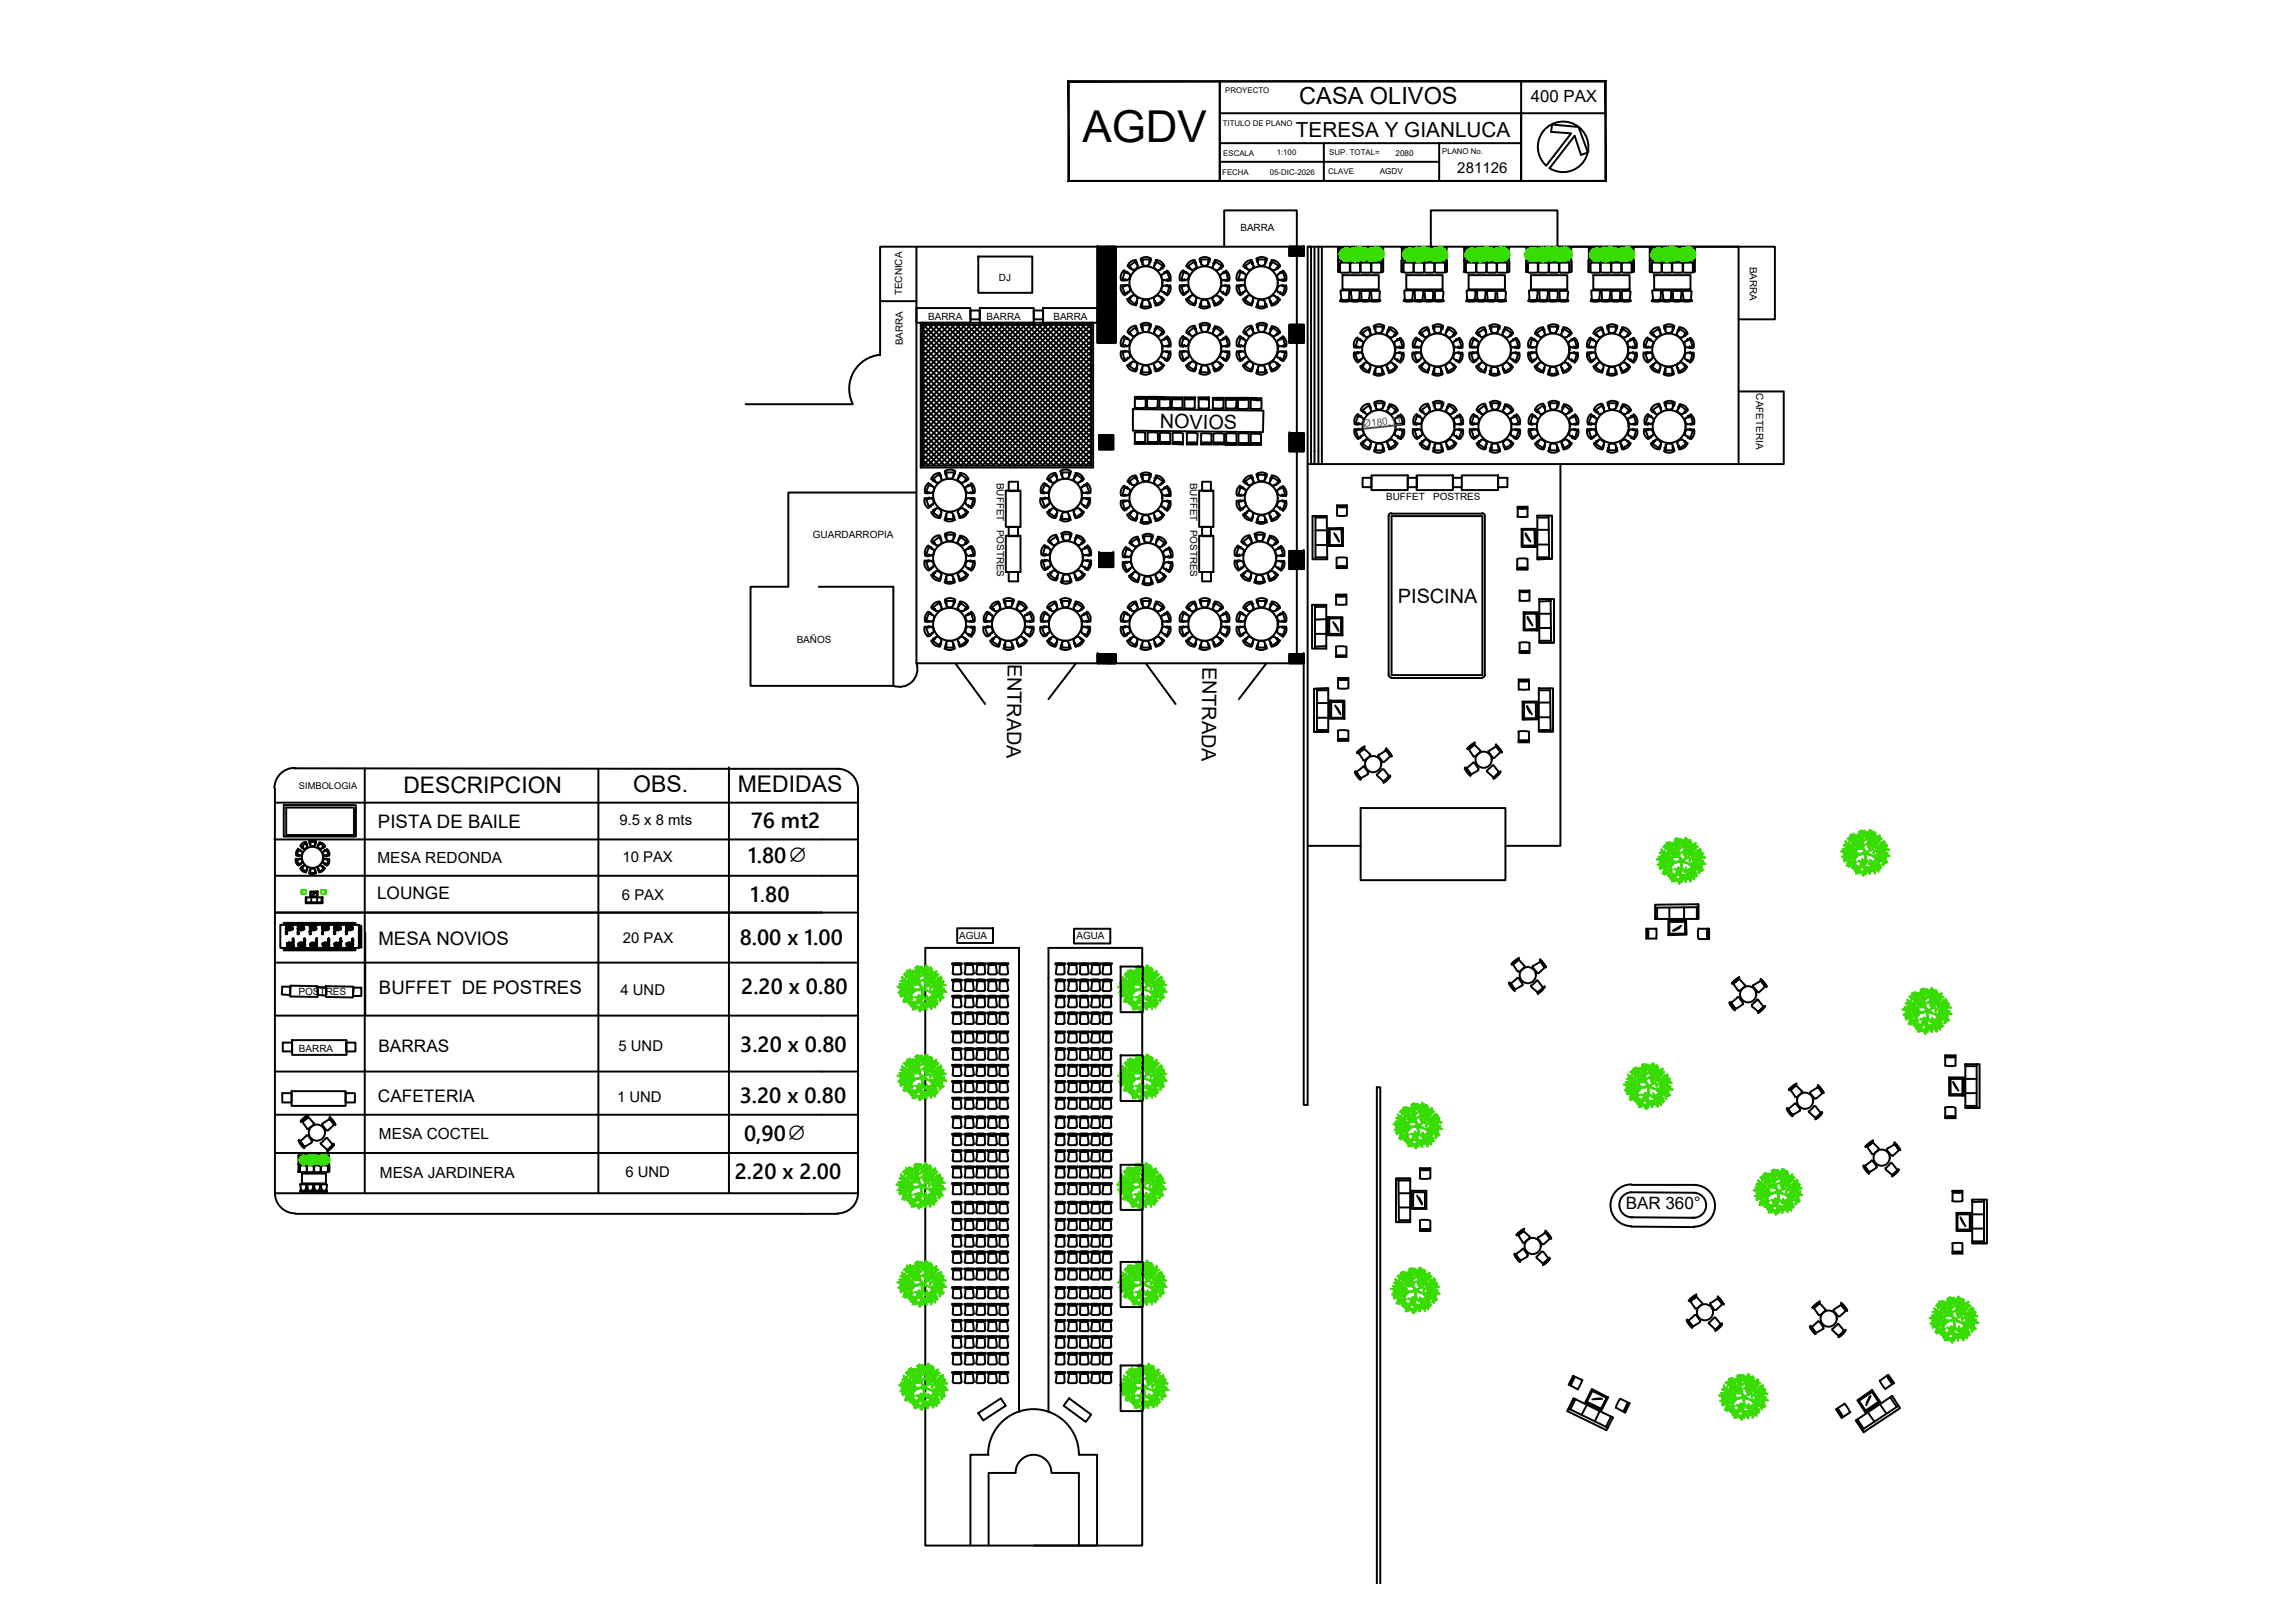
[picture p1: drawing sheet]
<svg xmlns="http://www.w3.org/2000/svg" width="297mm" height="210mm" viewBox="0 0 297 210" stroke-linecap="round" stroke-linejoin="round" font-family="sans-serif">
<defs><g id="words">
<text font-size="5.7" x="140" y="18.3">AGDV</text>
<g font-size="3">
<text x="168.1" y="13.4">CASA OLIVOS</text>
<text x="81.9" y="102.5">OBS.</text>
<text x="95.4" y="102.5">MEDIDAS</text>
</g>
<text font-size="2.9" x="52.2" y="102.6">DESCRIPCION</text>
<g font-size="2.8">
<text x="97.2" y="107.2">76 mt2</text>
<text x="96.8" y="111.7">1.80∅</text>
<text x="97.1" y="116.8">1.80</text>
<text x="95.7" y="122.4">8.00 x 1.00</text>
<text x="95.9" y="128.6">2.20 x 0.80</text>
<text x="95.8" y="136.2">3.20 x 0.80</text>
<text x="95.7" y="142.7">3.20 x 0.80</text>
<text x="96.3" y="147.7">0,90∅</text>
<text x="95.1" y="152.6">2.20 x 2.00</text>
</g>
<text font-size="2.7" x="167.6" y="17.8">TERESA Y GIANLUCA</text>
<g font-size="2.6">
<text x="150.1" y="55.4" transform="rotate(1 150.1 55.4)">NOVIOS</text>
<text x="180.9" y="78">PISCINA</text>
<text x="130.4" y="85.9" transform="rotate(91 130.4 85.9)">ENTRADA</text>
<text x="155.6" y="86.3" transform="rotate(91 155.6 86.3)">ENTRADA</text>
</g>
<g font-size="2.4">
<text x="48.9" y="107.1">PISTA DE BAILE</text>
<text x="49" y="122.3">MESA NOVIOS</text>
<text x="49" y="128.6">BUFFET DE POSTRES</text>
</g>
<g font-size="2.2">
<text x="198.1" y="13.2">400 PAX</text>
<text x="48.8" y="116.3">LOUNGE</text>
<text x="49" y="136.1">BARRAS</text>
<text x="48.9" y="142.7">CAFETERIA</text>
<text x="210.3" y="156.4">BAR 360°</text>
</g>
<g font-size="2">
<text x="48.8" y="111.6">MESA REDONDA</text>
<text x="49" y="147.4">MESA COCTEL</text>
<text x="49.2" y="152.4">MESA JARDINERA</text>
</g>
<g font-size="1.9">
<text x="188.5" y="22.3">281126</text>
<text x="80.1" y="106.8">9.5 x 8 mts</text>
<text x="80.5" y="111.6">10 PAX</text>
<text x="80.5" y="116.5">6 PAX</text>
<text x="80.6" y="122">20 PAX</text>
<text x="80.3" y="128.7">4 UND</text>
<text x="80" y="136">5 UND</text>
<text x="79.8" y="142.6">1 UND</text>
<text x="80.9" y="152.3">6 UND</text>
</g>
<g font-size="1.3">
<text x="160.5" y="30">BARRA</text>
<text x="226.4" y="34.5" transform="rotate(90 226.4 34.5)">BARRA</text>
<text x="116.7" y="38.2" transform="rotate(-90 116.7 38.2)">TECNICA</text>
<text x="120.1" y="41.4">BARRA</text>
<text x="127.6" y="41.4">BARRA</text>
<text x="129.2" y="36.3">DJ</text>
<text x="136.3" y="41.4">BARRA</text>
<text x="116.8" y="44.7" transform="rotate(-90 116.8 44.7)">BARRA</text>
<text x="227.2" y="50.9" transform="rotate(90 227.2 50.9)">CAFETERIA</text>
<text x="129" y="62.5" transform="rotate(90 129 62.5)">BUFFET</text>
<text x="154" y="62.5" transform="rotate(90 154 62.5)">BUFFET</text>
<text x="179.3" y="64.8">BUFFET</text>
<text x="185.4" y="64.8">POSTRES</text>
<text x="105.2" y="69.6">GUARDARROPIA</text>
<text x="129" y="68.5" transform="rotate(90 129 68.5)">POSTRES</text>
<text x="154" y="68.5" transform="rotate(90 154 68.5)">POSTRES</text>
<text x="103.1" y="83.2">BAÑOS</text>
<text x="124.1" y="121.5">AGUA</text>
<text x="139.3" y="121.5">AGUA</text>
<text x="38.6" y="128.7" transform="rotate(1 38.6 128.7)">POSTRES</text>
<text x="38.7" y="136.1">BARRA</text>
</g>
<text font-size="1.3" fill="#f00" x="176.4" y="55.3" transform="rotate(-6 176.4 55.3)">Ø180,11</text>
<text font-size="1.2" x="38.7" y="102.2">SIMBOLOGIA</text>
<g font-size="1.1">
<text x="178.5" y="22.5">AGDV</text>
<text x="180.5" y="20.2">2080</text>
</g>
<g font-size="1">
<text x="158.5" y="12">PROYECTO</text>
<text x="158.2" y="16.2">TITULO DE PLANO</text>
<text x="158.1" y="22.6">FECHA</text>
<text x="158.2" y="20.2">ESCALA</text>
<text x="164.3" y="22.7">05-DIC-2026</text>
<text x="165.2" y="20.1">1:100</text>
<text x="171.8" y="22.5">CLAVE</text>
<text x="172" y="20.1">SUP. TOTAL=</text>
<text x="186.6" y="20">PLANO No.</text>
</g>
</g></defs>
<!-- layer: 0 -->
<g fill="none" stroke="#000" stroke-width=".25">
<path d="M138.2 10.5h19.6v12.9h-19.6zM157.8 10.5h49.9v12.9h-49.9zM157.8 14.7h49.9M157.8 18.5h39M171.3 18.5v4.9M186.2 18.5v4.9M196.8 14.7v8.7v-8.7M196.8 10.5v4.2M205.5 19.5l-.1 .2M113.9 39v7M118.6 39.9h6.9v1.9h-6.9zM118.6 31.9h-4.7v7.1h4.7"/>
<path d="M126.6 33.2h6.9v4.7h-6.9zM126.8 39.9h6.9v1.9h-6.9zM134.9 39.9h7.1v1.9h-7.1zM142 31.9h.1M142 31.9v12.5h2.3v-12.5h-1.2M142 36.9l2.3-2.2-2.3-2.4 .4-.4 1.9 1.9-2.3 2.4 2.3 2.3M142 33.8l1.9-1.9 .4 .5-2.3 2.3M142 31.9l2.3 2.4-2.3 2.3 2.3 2.4M142 32.4l2.3 2.4-2.3 2.3M142 32.6l2.3 2.3-2.3 2.4 2.3 2.3M142 33.3l2.3 2.3-2.3 2.4M142 33.5l2.3 2.2-2.3 2.4 2.3 2.3"/>
<path d="M142 34.1l2.3 2.3-2.3 2.4M142 34.9l2.3 2.3-2.3 2.3 2.3 2.4M142 35.5l2.3 2.4-2.3 2.3M142 35.7l2.3 2.3-2.3 2.4 2.3 2.3M142 36.4l2.3 2.3-2.3 2.4M142 36.6l2.3 2.2-2.3 2.4 2.3 2.3M142 37.2l2.3 2.3-2.3 2.4M142 38l2.3 2.3-2.3 2.4 1.6 1.7 .7-.7M142 38.7l2.3 2.3-2.3 2.4M142 38.8l2.3 2.3-2.3 2.4 .8 .9 1.5-1.6M142 39.5l2.3 2.3-2.3 2.4M142 39.7l2.3 2.3-2.3 2.4 2.3-2.4"/>
<path d="M142 37.8l2.3 2.4M142 37l2.3 2.4M142 34.7l2.3 2.4M142 33.9l2.3 2.3M142.1 31.9l2.2 2.2-2.3 2.3 2.3 2.4M142.2 31.9l-.2 .2 2.3 2.4-2.3 2.3 2.3 2.4M142.3 31.9l2 2.1M142.4 31.9l-.4 .5M142.6 31.9l1.7 1.7-2.3 2.4 2.3 2.3M142.6 31.9l-.6 .7M142.8 31.9l1.5 1.6-2.3 2.3 2.3 2.3M142.8 31.9l-.8 .9 2.3 2.3-2.3 2.4 2.3 2.3"/>
<path d="M142.9 31.9l1.4 1.4-2.3 2.4M143 31.9l-1 1 2.3 2.4-2.3 2.3 2.3 2.4M143.1 31.9l-1.1 1.2 2.3 2.4-2.3 2.3M143.1 31.9l1.2 1.2M143.2 31.9l1.1 1.1-2.3 2.4 2.3 2.3M143.3 31.9l-1.3 1.3M143.4 31.9l.9 .9-2.3 2.4 2.3 2.3M143.5 31.9l-1.5 1.5M143.6 31.9l.7 .7-2.3 2.4 2.3 2.3M143.6 31.9l-1.6 1.7 2.3 2.3-2.3 2.4 2.3 2.3M143.8 31.9l.5 .6-2.3 2.3M143.8 31.9l-1.8 1.9 2.3 2.3-2.3 2.4 2.3 2.3"/>
<path d="M144 31.9l.3 .3-2.3 2.3 2.3 2.4M144.1 31.9l-2.1 2.1M144.2 31.9l.1 .1-2.3 2.3 2.3 2.4M144.3 31.9l-2.3 2.3 2.3 2.4-2.3 2.3 2.3 2.4M144.3 34.2l-2.2-2.3-.1 .2 2.3 2.3M144.3 34.6l-2.3-2.4 .2-.3 2.1 2.1-2.3 2.3M144.3 33.8l-1.8-1.9-.5 .6 2.3 2.3M144.3 33.6l-1.6-1.7-.7 .8 2.3 2.3M144.3 33.4l-1.4-1.5-.9 1 2.3 2.3M144.3 35.4l-2.3-2.3 1.1-1.2 1.2 1.3-2.3 2.3M144.3 32.9l-1-1-1.3 1.4 2.3 2.4M144.3 32.8l-.8-.9-1.5 1.6 2.3 2.4"/>
<path d="M144.3 32.6l-.6-.7-1.7 1.8 2.3 2.4M144.3 32.3l-.3-.4-2 2.1 2.3 2.3-2.3 2.3M144.3 32.1l-.1-.2-2.2 2.2 2.3 2.4M144.3 32.1l-2.3 2.3 2.3 2.4-2.3 2.3 2.3 2.4M144.3 32.2l-2.3 2.4 2.3 2.3-2.3 2.4 2.3 2.3M144.3 32.4l-2.3 2.4 2.3 2.3-2.3 2.3M144.3 32.7l-2.3 2.3 2.3 2.4-2.3 2.3 2.3 2.4M144.3 32.9l-2.3 2.3 2.3 2.4-2.3 2.3 2.3 2.4M144.3 33.1l-2.3 2.3 2.3 2.4-2.3 2.3M144.3 33.3l-2.3 2.3 2.3 2.4M144.3 33.5l-2.3 2.4 2.3 2.3-2.3 2.4 2.3 2.3M144.3 33.7l-2.3 2.4 2.3 2.3-2.3 2.4 2.3 2.3"/>
<path d="M144.3 33.9l-2.3 2.3 2.3 2.4-2.3 2.3M144.3 34.1l-2.3 2.4M144.3 34.3l-2.3 2.4 2.3 2.3-2.3 2.4 2.3 2.3M144.3 34.5l-2.3 2.4 2.3 2.3-2.3 2.4 2.3 2.3M144.3 34.7l-2.3 2.4 2.3 2.3-2.3 2.3M144.3 35l-2.3 2.3 2.3 2.4-2.3 2.3 2.3 2.4v-.1M144.3 35.2l-2.3 2.3 2.3 2.4-2.3 2.3 2.1 2.2 .2-.3-2.3-2.3M144.3 35.4l-2.3 2.3 2.3 2.4-2.3 2.3 2 2M144.3 35.5l-2.3 2.4 2.3 2.3-2.3 2.3M144.3 35.8l-2.3 2.3 2.3 2.4-2.3 2.3 1.5 1.6 .8-.9M144.3 36l-2.3 2.3 2.3 2.4-2.3 2.3 1.3 1.4 1-1-2.3-2.4 2.3-2.3M144.3 36.2l-2.3 2.3 2.3 2.4-2.3 2.3"/>
<path d="M144.3 36.4l-2.3 2.3 2.3 2.4M144.3 36.6l-2.3 2.4 2.3 2.3-2.3 2.4 .6 .7 1.7-1.7-2.3-2.4M144.3 36.8l-2.3 2.4 2.3 2.3-2.3 2.4 .4 .5 1.9-1.9-2.3-2.3 2.3-2.4M144.3 37l-2.3 2.4 2.3 2.3-2.3 2.3M144.3 37.3l-2.3 2.3M144.3 37.5l-2.3 2.3 2.3 2.3-2.2 2.3-.1-.2M144.3 37.6l-2.3 2.4 2.3 2.3-2 2.1-.3-.3M144.3 38.1l-2.3 2.3 2.3 2.4-1.5 1.6-.8-.9 2.3-2.3M144.3 38.3l-2.3 2.3 2.3 2.4-1.4 1.4-.9-1M144.3 38.5l-2.3 2.3 2.3 2.4-1.2 1.2-1.1-1.2M144.3 38.9l-2.3 2.4 2.3 2.3-.7 .8-1.6-1.6M144.3 39.1l-2.3 2.4 2.3 2.3-.5 .6-1.8-1.8"/>
<path d="M144.3 39.3l-2.3 2.3 2.3 2.4-.4 .4M144.3 39.5l-2.3 2.3 2.3 2.4M144.3 39.7l-2.3 2.4 2.2 2.3 .1-.2-2.3-2.2M144.3 39.9l-2.3 2.4 2 2.1 .3-.3M145 36.9a1.17 1.17 0 0 0 .5 1.3M145.1 36.3h.4M145.4 35a1.17 1.17 0 0 0-.4 1.3M145.4 36.9h.1M145.5 36.9h-.4M145.5 35l.4 .2M145.5 36.2h-.1M145.6 36.2h.1"/>
<path d="M145.6 37h.1M145.7 36.9h.2M145.7 36.9l-.5 .2 .3 .9 .6-.2M145.8 38l-.3 .2M145.8 38.7a1.17 1.17 0 0 0 1.1 .8M145.8 35.2l.1 .1M145.9 37.8l-.1 .1M145.9 37.9h.1M145.9 35.4h.1M145.9 36.2h-.2M145.9 36.9a.54 .54 0 0 1 .1 .9M145.9 34.5l.3 .2"/>
<path d="M146 35.4h.1a.61 .61 0 0 1-.2 .8M146.1 35.4l-.6-.2-.3 .9 .5 .2M146.2 34.7h.1M146.2 38.5l-.3 .2M146.3 38.5h-.1M146.3 38.5h.1M146.3 34.7v.1M146.4 38.3l.1-.1a.57 .57 0 0 1 .7 .4M146.4 38.3l-.3 .5 .7 .6 .3-.5M146.9 33.7l.2 .4M146.9 33.6a1.17 1.17 0 0 0-1 .8M147 39l.1 .1"/>
<path d="M147.1 34l-.1 .1M147.1 39h.1M147.1 34.2h.1M147.1 38.7v.2M147.1 39.2l-.2 .3M147.2 34.3v.2M147.2 34.5a.51 .51 0 0 1-.8 .3M147.2 34.3l-.4-.4-.7 .5 .3 .4M147.6 33.5l.1 .4M147.6 39.4v.3M147.6 33.8l.1 .1M147.7 39.2l-.1 .1"/>
<path d="M147.8 34.1a.52 .52 0 0 0 .8 .2M147.8 39.3h.1M147.8 39.1v.6h.9v-.6M147.8 34h.1M147.8 38.9l.3-.1 .4 .1M147.8 34.1v-.5h.9v.5M147.9 38.9l-.1 .2M148.6 38.9l.1 .2M148.7 34.1l-.1 .2M148.7 39.2l.1 .1M148.7 39.3h.1M148.7 34h.1"/>
<path d="M148.8 33.8l-.1 .1M148.9 39.4v.3M148.9 39.7a1.17 1.17 0 0 1-1.4 0M148.9 33.5a1.17 1.17 0 0 0-1.3 0M148.9 33.5v.4M149.3 38.7v.2M149.3 34.5a.51 .51 0 0 0 .8 .4M149.3 34.3v.2M149.4 34.3l.3-.4 .7 .5-.3 .5M149.4 34v.1M149.4 39.1l.1 .4M149.4 39h.1"/>
<path d="M149.4 34.2h.1M149.5 33.6a1.17 1.17 0 0 1 1.1 .8M149.5 33.7l-.1 .4M149.8 38.3l.2 .1M149.8 38.2l-.4 .2-.1 .2M150.1 38.3l.3 .5-.7 .6-.3-.5M150.2 38.5h.1M150.2 34.8h.1M150.3 35.6v.5l.2 .2M150.3 34.7h-.1M150.3 38.5l.3 .3M150.3 37.7l.2 .1"/>
<path d="M150.4 36.1v.5M150.5 35.4l-.2 .2M150.5 35.4l.5-.2 .3 .9-.5 .2M150.5 37l-.2 .2v.5M150.5 36.2h.2M150.6 38.7a1.17 1.17 0 0 1-1.1 .8M150.6 37.9h.1M150.6 35.4h.1M150.6 34.5l-.2 .3M150.6 37.9l.1 .1M150.7 35.2l-.1 .2M150.7 38l.3 .2"/>
<path d="M150.7 37h-.2M150.8 36.9l.5 .2-.3 .9-.5-.2M150.9 37h.1M150.9 36.2l.1 .1M150.9 36.2h.1M151 35a1.17 1.17 0 0 1 .4 1.3M151 36.9h-.1M151 36.9h.4a1.17 1.17 0 0 1-.4 1.3M151 35l-.3 .2M151.5 36.3l-.4 .1M152.6 36.9a1.17 1.17 0 0 0 .5 1.3M152.7 36.3h.4"/>
<path d="M153.1 35a1.17 1.17 0 0 0-.4 1.3M153.1 36.9h.1M153.1 36.9h-.4M153.1 35l.3 .2M153.2 36.2h-.1M153.2 37h.1M153.2 36.2h.1M153.3 36.9h.2M153.4 36.9l-.5 .2 .2 .9 .6-.2M153.4 37.8v.1M153.4 38l-.3 .2M153.4 38.7a1.17 1.17 0 0 0 1.1 .8"/>
<path d="M153.4 35.2l.1 .1M153.5 37.9h.1M153.5 35.4h.1M153.5 34.5l.3 .2M153.5 36.9l.2 .2 .1 .5M153.7 35.4l.1 .1M153.7 35.4l-.6-.2-.2 .9 .5 .2M153.7 37.6l-.1 .2M153.8 34.7h.1M153.8 35.5a.52 .52 0 0 1-.5 .7M153.8 38.5l-.3 .2M153.9 38.5h-.1"/>
<path d="M153.9 38.5h.1M153.9 34.7v.1M154 38.3l.1-.1a.57 .57 0 0 1 .7 .4M154.1 38.3l-.4 .5 .7 .6 .4-.5M154.6 33.7l.2 .4M154.6 33.6a1.17 1.17 0 0 0-1.1 .8M154.7 39v.1M154.7 34v.1M154.7 39h.1M154.7 34.2h.1M154.7 38.7v.2M154.8 34.3l-.4-.4-.7 .5 .4 .5a.57 .57 0 0 0 .7-.4"/>
<path d="M154.8 39.2l-.2 .3M154.8 34.3v.2M155.2 33.5l.1 .4M155.3 39.4l-.1 .3M155.3 33.8l.1 .1M155.4 39.2l-.1 .1M155.4 34.1l.1 .2M155.4 39.3h.1M155.4 34h.1M155.4 34.1v-.5h.9v.5M155.4 39.1v.6h.9v-.6M155.4 38.9l.3-.1 .5 .1"/>
<path d="M155.5 38.9l-.1 .2M155.5 34.3l.2 .1 .5-.1M156.2 38.9l.1 .2M156.3 34.1l-.1 .2M156.3 39.2l.1 .1M156.3 39.3h.1M156.3 34h.1M156.4 33.8l-.1 .1M156.5 39.4v.3M156.5 39.7a1.17 1.17 0 0 1-1.4 0M156.5 33.5a1.17 1.17 0 0 0-1.3 0M156.5 33.5v.4"/>
<path d="M156.9 38.7v.2M156.9 34.5l.1 .3 .5 .2M157 34.3l-.1 .2M157 34.3l.3-.4 .8 .5-.4 .5M157 34v.1M157 39.1l.2 .4M157 39h.1M157 34.2h.1M157.1 33.6a1.17 1.17 0 0 1 1.1 .8M157.2 33.7l-.2 .4M157.5 38.3l.1 .1M157.5 38.2l-.5 .2-.1 .2"/>
<path d="M157.6 34.9l-.1 .1M157.7 38.3l.3 .5-.7 .6-.3-.5M157.8 38.5h.1M157.8 34.8h.1M157.8 20.9h28.4M157.9 35.6v.5l.2 .2M157.9 34.7h-.1M157.9 38.5l.3 .3M157.9 37.7l.2 .1M158 36.1v.5M158.1 35.4l.5-.2 .3 .9-.5 .2M158.1 35.4l-.2 .2"/>
<path d="M158.1 37l-.2 .2v.5M158.2 36.2h.1M158.2 38.7a1.17 1.17 0 0 1-1.1 .8M158.2 37.9v.1M158.2 37.9h.1M158.2 35.4h.1M158.2 34.5l-.3 .3M158.3 35.2v.2M158.3 38l.3 .2M158.3 37h-.1M158.4 31.9v-4.7h9.4v4.7M158.4 36.9l.5 .2-.3 .9-.5-.2"/>
<path d="M158.5 37h.1M158.6 36.2v.1M158.6 35a1.17 1.17 0 0 1 .4 1.3M158.6 36.9h-.1M158.6 36.9h.4M158.6 35l-.3 .2M159 36.3l-.4 .1M159 36.9a1.17 1.17 0 0 1-.4 1.3M160 36.9a1.17 1.17 0 0 0 .4 1.3M160.1 36.3h.4M160.4 35a1.17 1.17 0 0 0-.4 1.3M160.4 36.9h.1"/>
<path d="M160.5 36.9h-.4M160.5 35l.3 .2M160.5 36.2h-.1M160.5 37h.1M160.6 36.2h.1M160.7 36.9h.2M160.7 36.9l-.5 .2 .3 .9 .5-.2M160.7 35.2l.1 .1M160.8 37.8l-.1 .1M160.8 38l-.3 .2M160.8 38.7a1.17 1.17 0 0 0 1.1 .8M160.9 37.9h.1"/>
<path d="M160.9 35.4h.1M160.9 34.5l.3 .2M160.9 36.2h-.2M160.9 36.9l.2 .2v.5M161 35.4l.1 .1M161 35.4l-.5-.2-.3 .9 .5 .2M161.1 37.6l-.1 .2M161.1 38.5l-.2 .2M161.1 34.7h.2M161.1 35.5v.5l-.2 .2M161.3 38.5h-.2M161.3 38.5h.1"/>
<path d="M161.3 34.7v.1M161.4 38.3l-.4 .5 .8 .6 .3-.5M161.5 38.2l-.2 .1M161.6 38.2l.4 .2 .2 .2M161.9 33.7l.2 .4M161.9 33.6a1.17 1.17 0 0 0-1.1 .8M162 39l.1 .1M162.1 34l-.1 .1M162.1 39h.1M162.1 34.2h.1M162.1 39.2l-.2 .3M162.1 38.7v.2"/>
<path d="M162.1 34.3l-.3-.4-.7 .5 .3 .4M162.1 34.3l.1 .2M162.2 34.5a.51 .51 0 0 1-.8 .3M162.6 33.5v.4M162.6 39.4v.3M162.6 33.8l.1 .1M162.7 39.2l-.1 .1M162.8 39.3h.1M162.8 34h.1M162.8 34.1v-.5h.9v.5M162.8 39.1v.6h.8v-.6M162.8 34.1v.2"/>
<path d="M162.8 38.9l.2-.1 .5 .1M162.8 38.9v.2M162.9 34.3l.2 .1 .5-.1M163.6 38.9v.2M163.6 39.3h.1M163.6 34.1v.2M163.7 39.2l.1 .1M163.7 34h.1M163.8 33.8l-.1 .1M163.8 39.4l.1 .3M163.9 39.7a1.17 1.17 0 0 1-1.4 0M163.9 33.5a1.17 1.17 0 0 0-1.4 0"/>
<path d="M163.9 33.5l-.1 .4M164.2 38.7l.1 .2M164.2 34.5a.51 .51 0 0 0 .8 .4M164.3 34.3v.2M164.3 34.3l.4-.4 .7 .5-.4 .5M164.3 39.2l.2 .3M164.4 34v.1M164.4 39.1v.1M164.4 39h.1M164.4 34.2h.1M164.5 33.6a1.17 1.17 0 0 1 1.1 .8M164.5 33.7l-.2 .4"/>
<path d="M164.8 38.3l.2 .1M164.8 38.2l-.4 .2-.2 .2M165 38.3l.4 .5-.7 .6-.4-.5M165.1 38.5h.2M165.2 34.8h.1M165.2 38.5h.1M165.2 37.7l.2 .1M165.3 35.6v.5l.2 .2M165.3 34.7h-.2M165.3 38.5l.3 .3M165.4 35.4l.6-.2 .3 .9-.6 .2M165.4 37.8l.6 .2"/>
<path d="M165.5 35.4l-.2 .2M165.5 37l-.2 .2v.5M165.5 36.2h.2M165.6 38.7a1.17 1.17 0 0 1-1.1 .8M165.6 37.9v.1M165.6 37.9h.1M165.6 35.4h.1M165.6 34.5l-.3 .3M165.7 35.2l-.1 .2M165.7 38l.3 .2M165.7 37h-.2M165.7 36.9l.6 .2-.3 .9"/>
<path d="M165.9 37h.1M165.9 36.2h.1M165.9 36.2l.1 .1M165.9 38h.1M166 35a1.17 1.17 0 0 1 .4 1.3M166 36.9h-.1M166 36.9h.4a1.17 1.17 0 0 1-.4 1.3M166 35l-.3 .2M166.4 36.3l-.4 .1M166.8 32.1l.1-.2 1.2 1.2 .6-.6-.5-.6-1.2 1.2-.2-.2M166.8 31.9v1.2h1M166.8 32.7l.4 .4"/>
<path d="M166.8 31.9l1.2 1.2M166.8 31.9h1M166.9 31.9l-.1 .1 1.1 1.1 .8-.8-.4-.4M167 31.9l1.2 1.2M167.1 31.9l-.3 .3 .9 .9 1-1-.2-.2M167.2 31.9l1.2 1.2M167.3 31.9l-.5 .5 .8 .7M167.5 31.9l1.2 1.2-1.1-1.2-.8 .9M167.5 31.9l-.7 .7 .5 .5 1.1-1.2 .3 .3-.9 .9-1-1M167.6 31.9l1.1 1-.2 .2-1.1-1.2-.6 .7 .6 .5M167.7 31.9l-.9 .9 .3 .3 1.1-1.2 .5 .5M167.8 31.9h-49.2v53.9h50.1v-1.2h-1.9v1.2"/>
<path d="M167.8 31.9h.9v1.2h-.9M167.8 33.1v8.9M167.8 31.9l.9 1-.2 .2-1.2-1.2-.5 .5 .7 .7 1.1-1.2 .1 .2-1.1 1-.8-.9 .3-.3 1.2 1.2 .4-.4-.7-.8-1.2 1.2M167.8 31.9l-1 1M167.8 31.9l.9 .9-.4 .3M167.9 31.9l-1.1 1.1 .1 .1M168 31.9l.7 .7M168.1 31.9l-1.2 1.2M168.3 31.9l-1.2 1.2M168.5 31.9l-1.2 1.2M168.7 31.9h.1M168.7 31.9l-1.2 1.2"/>
<path d="M168.7 32.4l-.7 .7M168.7 32.6l-.5 .5M169.2 31.9h1.8v28.2M170.1 31.9v28.2M170.6 31.9v28.2M171 31.9h58.6v9.4h-4.7M173.1 32.1h5.9v1.6h-5.9zM173.1 33.8v1.4M173.1 32.1h5.9M173.1 35.1l.1 .1 .1-.1M173.1 32h.1M173.1 33.7h.1"/>
<path d="M173.2 32.2h5.6v1.4h-5.6zM173.4 39h.6h.6M173.4 35.2v-1.2h5.4v1.2M173.4 35.2h.1M173.4 38.9l.6 .1 .6-.1M173.4 39h.1M173.4 37.7l.2 1.1M173.5 34h1l.1 .1v1.1l-.1 .1h-1l-.1-.1v-1.1zM173.5 38.7l.1 .1M173.5 37.6l-.1 .1M173.6 37.6h.9M173.6 38.8h.8"/>
<path d="M173.7 35.6h4.7v1.9h-4.7zM173.7 38.8l-.1 .1M173.8 38.8v.2M173.9 38.8v.2M174.1 38.8v.2M174.3 38.8v.2M174.3 38.8l.1 .1M174.5 37.6l.1 .1M174.5 38.7l-.1 .1M174.6 37.7l-.1 1.1M174.6 39h.1M174.7 39h.6h.6"/>
<path d="M174.7 38.9l.6 .1 .6-.1M174.8 39h.1M174.8 37.7l.1 1.1M174.8 34h1l.2 .1v1.1l-.2 .1h-1l-.1-.1v-1.1zM174.8 38.7l.1 .1M174.9 37.6l-.1 .1M174.9 37.6h.9M174.9 38.8h.8M175 38.8l-.1 .1M175.1 38.8v.2M175.3 38.8v.2M175.4 38.8v.2"/>
<path d="M175.5 38.8l.1 .2M175.6 38.8l.1 .1M175.8 38.7l-.1 .1M175.8 37.6l.1 .1M175.9 37.7l-.1 1.1M176 39h.1M176 39h.6h.6M176 34.1l.2-.1h1l.2 .1v1.1l-.2 .1h-1l-.2-.1zM176 38.9l.6 .1 .6-.1M176.1 37.8l.1 1M176.1 38.8h.1M176.2 37.6l-.1 .1"/>
<path d="M176.2 38.8h.8M176.2 37.6h.9M176.3 38.8l-.1 .2M176.4 38.8v.2M176.6 38.8v.2M176.7 38.8v.2M176.9 38.8v.2M177.1 37.6l.1 .1M177.1 38.8h-.1v.2M177.2 39h.1M177.2 37.8l-.1 1M177.3 39h.6h.6"/>
<path d="M177.3 38.9l.6 .1 .6-.1M177.4 39h.1M177.4 37.8l.1 1M177.4 34.1l.2-.1h1l.1 .1v1.1l-.1 .1h-1l-.2-.1zM177.4 38.8h.1M177.5 37.6l-.1 .1M177.5 37.6h.9M177.6 38.8h.7M177.6 38.8v.2M177.7 38.8v.2M177.9 38.8v.2M178 38.8v.2"/>
<path d="M178.2 38.8v.2M178.3 38.8l.1 .2M178.4 37.6l.1 .1M178.4 38.8h-.1M178.5 37.8l-.1 1M178.6 39h.1M178.7 35.1l.1 .1 .1-.1M178.9 33.7h.1M178.9 32h.1M179 33.8v1.4M181.3 33.8v1.4M181.3 35.1l.1 .1 .1-.1"/>
<path d="M181.3 32h.1M181.3 33.7h.1M181.4 32.1h5.7v1.6h-5.7zM181.4 32.1h5.7M181.5 32.2h5.5v1.4h-5.5zM181.6 35.2v-1.2h5.4v1.2M181.6 34.1l.1-.1h1.1l.1 .1v1.1l-.1 .1h-1.1l-.1-.1zM181.6 35.2h.1M181.6 39h.6h.6M181.6 39h.1M181.6 38.9l.6 .1 .6-.1M181.7 37.7v1.1"/>
<path d="M181.7 38.7l.1 .1M181.8 37.6l-.1 .1M181.8 37.6h.9M181.9 35.6h4.7v1.9h-4.7zM182 38.8v.2M182.2 38.8v.2M182.3 38.8v.2M182.4 38.8v.2M182.6 38.8v.1M182.6 38.8l-.8 .1M182.7 37.6l.1 .1M182.7 38.7l-.1 .1"/>
<path d="M182.8 39h.1M182.8 37.7l-.1 1.1M182.9 39h.7h.6M183 39h.1M183 38.9l.6 .1 .6-.1M183 34h1.1l.1 .1v1.1l-.1 .1h-1.1l-.1-.1v-1.1zM183 37.7l.1 1.1M183 38.7l.1 .1M183.1 37.6l-.1 .1M183.1 38.8h.9M183.1 37.6h.9M183.2 38.8l-.1 .1"/>
<path d="M183.3 38.8v.2M183.5 38.8v.2M183.6 38.8v.2M183.8 38.8v.2M183.9 38.8l.1 .1M184 37.6l.1 .1M184 38.7l-.1 .1M184.2 39h.1M184.2 37.7l-.2 1.1M184.2 39h.6h.6M184.2 38.9l.6 .1 .6-.1M184.3 39h.1"/>
<path d="M184.3 37.8l.1 1M184.3 38.8h.1M184.4 37.6l-.1 .1M184.4 34h1l.2 .1v1.1l-.2 .1h-1l-.1-.1v-1.1zM184.4 37.6h.9M184.5 38.8h.7M184.5 38.8v.2M184.7 38.8l-.1 .2M184.8 38.8v.2M184.9 38.8v.2M185 38.8l.1 .2M185.1 31.9v-4.7h16.4v4.7h23.4v28.2h-55.7"/>
<path d="M185.2 38.8v.2M185.3 37.6l.1 .1M185.3 38.8h-.1M185.4 37.8v1M185.5 39h.1M185.5 39h.7h.6M185.6 39h.1M185.6 38.9l.6 .1 .6-.1M185.6 37.8l.1 1M185.7 38.8h.1M185.7 37.6l-.1 .1M185.7 34h1.1l.2 .1v1.1l-.2 .1h-1.1l-.1-.1v-1.1z"/>
<path d="M185.7 37.6h.9M185.8 38.8h.8M185.9 38.8l-.2 .2M185.9 38.8v.2M186.1 38.8v.2M186.3 38.8v.2M186.4 38.8v.2M186.6 37.6l.1 .1M186.6 38.8h-.1l.1 .2M186.8 39h.1M186.8 37.8l-.2 1M187 35.1v.1l.1-.1"/>
<path d="M187.1 33.7h.1M187.1 32h.1M187.2 33.8v1.4M189.4 35.1l.1 .1 .1-.1M189.4 32h.1M189.4 33.7h.1M189.4 32.1h5.8v1.6h-5.8zM189.4 32.1h5.8M189.4 33.8v1.4M189.6 32.2h5.5v1.4h-5.5zM189.6 35.2v-1.2h5.4v1.2M189.6 35.2h.1"/>
<path d="M189.7 39h.6h.6M189.7 38.9l.6 .1 .6-.1M189.7 34h1.1l.2 .1v1.1l-.2 .1h-1.1l-.1-.1v-1.1zM189.7 39h.1M189.7 37.7l.1 1.1M189.8 38.7l.1 .1M189.8 37.6l-.1 .1M189.9 37.6h.9M189.9 38.8h.8M190 35.6h4.7v1.9h-4.7zM190 38.8l-.1 .1M190.1 38.8v.2"/>
<path d="M190.3 38.8v.2M190.4 38.8v.2M190.5 38.8v.2M190.6 38.8l.1 .1M190.7 37.6l.1 .1M190.8 38.7l-.2 .1M190.9 39h.1M190.9 37.7l-.1 1.1M191 39h.6h.6M191 39h.1M191 38.9l.6 .1 .6-.1M191.1 34h1.1l.1 .1v1.1l-.1 .1h-1.1z"/>
<path d="M191.1 37.7v1.1M191.1 38.7l.1 .1M191.2 37.6l-.1 .1M191.2 37.6h.9M191.4 38.8v.2M191.6 38.8v.2M191.7 38.8v.2M191.8 38.8v.2M192 38.8v.1M192 38.8l-.8 .1M192.1 37.6l.1 .1M192.1 38.7l-.1 .1"/>
<path d="M192.2 39h.1M192.2 37.7l-.1 1.1M192.3 39h.6h.6M192.3 38.9l.6 .1 .6-.1M192.3 39h.1M192.3 37.8l.2 1M192.4 38.8h.1M192.4 37.6l-.1 .1M192.5 34h1l.1 .1v1.1l-.1 .1h-1l-.2-.1v-1.1zM192.5 37.6h.9M192.5 38.8h.8M192.6 38.8l-.1 .2"/>
<path d="M192.7 38.8v.2M192.9 38.8v.2M193 38.8v.2M193.2 38.8v.2M193.4 38.8h-.1v.2M193.4 37.6l.1 .1M193.5 37.8l-.1 1M193.6 39h.1M193.6 39h.6h.6M193.6 38.9l.6 .1 .6-.1M193.7 34.1l.1-.1h1.1l.1 .1v1.1l-.1 .1h-1.1l-.1-.1zM193.7 39h.1"/>
<path d="M193.7 37.8v1M193.7 38.8h.1M193.8 37.6l-.1 .1M193.8 37.6h.9M193.9 38.8h.7M193.9 38.8v.2M194 38.8v.2M194.2 38.8v.2M194.3 38.8v.2M194.4 38.8v.2M194.7 37.6l.1 .1M194.7 38.8h-.1v.2"/>
<path d="M194.8 39h.1M194.8 37.8v1M195 35.1l.1 .1 .1-.1M195.2 33.7h.1M195.2 32h.1M195.3 33.8v1.4M197.4 35.1l.1 .1 .1-.1M197.4 33.8v1.4M197.4 32h.1M197.5 33.7h-.1M197.5 32.1h5.8v1.6h-5.8zM197.5 32.1h5.8"/>
<path d="M197.6 32.2h5.5v1.4h-5.5zM197.7 35.2v-1.2h5.4v1.2M197.7 35.2h.1M197.7 39h.6h.7M197.7 39h.1M197.8 38.9l.5 .1 .6-.1M197.8 34h1.1v1.3h-1.1l-.1-.1v-1.1zM197.8 37.7l.1 1.1M197.8 38.7l.1 .1M197.9 37.6l-.1 .1M197.9 38.8h.9M197.9 37.6h.9"/>
<path d="M198 38.8l-.1 .1M198.1 35.6h4.7v1.9h-4.7zM198.1 38.8v.2M198.3 38.8v.2M198.4 38.8v.2M198.6 38.8v.2M198.7 38.8l.1 .1M198.8 37.6l.1 .1M198.8 38.7l-.1 .1M199 39h.1M199 37.7l-.2 1.1M199.1 39h.6h.6"/>
<path d="M199.1 39h.1M199.1 38.9l.6 .1 .6-.1M199.1 34h1.1l.1 .1v1.1l-.1 .1h-1.1l-.1-.1v-1.1zM199.1 37.7l.1 1.1M199.1 38.7l.1 .1M199.2 37.6l-.1 .1M199.2 37.6h1M199.3 38.8l.8 .1M199.3 38.8v.1M199.5 38.8v.2M199.7 38.8v.2M199.9 38.8v.2"/>
<path d="M200 21.4a3.3 3.3 0 0 1 1.1-5.5 3.3 3.3 0 0 1 4.4 3.4 3.3 3.3 0 0 1-5 2.5l3.2-4.2 .8 2.5 .9-.4-1.2-3.3-3.4-.3-.1 1 2.6 .2-3.3 4.1M200.1 37.6l.1 .1M200.2 38.7l-.2 .1M200.3 39h.1M200.3 37.7l-.1 1.1M200.3 39h.7h.6M200.4 38.9l.6 .1 .6-.1M200.4 39h.1M200.4 37.8l.1 1M200.5 38.8h.1M200.5 37.6l-.1 .1M200.5 34h1.1l.1 .1v1.1l-.1 .1h-1.1l-.1-.1v-1.1z"/>
<path d="M200.5 37.6h.9M200.6 38.8h.8M200.7 38.8l-.1 .2M200.7 38.8v.2M200.9 38.8v.2M201 38.8v.2M201.2 38.8v.2M201.4 37.6l.1 .1M201.4 38.8h-.1l.1 .2M201.6 39h.1M201.6 37.8l-.1 1M201.7 39h.6h.6"/>
<path d="M201.7 39h.1M201.7 38.9l.6 .1 .6-.1M201.7 34.1l.2-.1h1.1v1.3h-1.1l-.2-.1zM201.7 37.8l.1 1M201.7 38.8h.1M201.8 37.6l-.1 .1M201.9 38.8h.8M201.9 37.6h.9M201.9 38.8v.2M202.1 38.8v.2M202.3 38.8v.2M202.4 38.8v.2"/>
<path d="M202.5 38.8v.2M202.6 38.8l.1 .2M202.7 37.6l.1 .1M202.8 38.8h-.2M202.9 39h.1M202.9 37.8l-.1 1M203.1 35.1l.1 .1 .1-.1M203.2 33.7h.1M203.3 32h-.1M203.3 33.8v1.4M205.5 35.1l.1 .1 .1-.1M205.5 33.8v1.4"/>
<path d="M205.5 32h.1M205.5 33.7h.1M205.6 32.1h5.7v1.6h-5.7zM205.6 32.1h5.7M205.6 32.2h5.6v1.4h-5.6zM205.7 35.2v-1.2h5.4v1.2M205.7 35.2h.1M205.8 39h.6h.6M205.8 39h.1M205.8 38.9l.6 .1 .6-.1M205.9 34h1.1v1.3h-1.1l-.2-.1v-1.1zM205.9 37.7v1.1"/>
<path d="M205.9 38.7l.1 .1M206 37.6l-.1 .1M206 38.8h.8M206 37.6h.9M206.1 38.8l-.1 .1M206.1 35.6h4.7v1.9h-4.7zM206.2 38.8v.2M206.4 38.8v.2M206.5 38.8v.2M206.6 38.8v.2M206.8 38.8v.1M206.9 37.6l.1 .1"/>
<path d="M206.9 38.7l-.1 .1M207 39h.1M207 37.7l-.1 1.1M207.1 39h.6h.7M207.1 39h.1M207.1 38.9l.6 .1 .6-.1M207.2 34h1.1l.1 .1v1.1l-.1 .1h-1.1l-.1-.1v-1.1zM207.2 37.7l.1 1.1-.1-.1M207.2 37.6l-.1 .1M207.3 37.6h.9M207.3 38.8l.9 .1M207.4 38.8l-.1 .1"/>
<path d="M207.5 38.8v.2M207.7 38.8v.2M207.8 38.8v.2M208 38.8v.2M208.2 37.6l.1 .1M208.2 38.7l-.1 .1M208.4 39h.1M208.4 37.7l-.2 1.1M208.4 39h.6h.6M208.4 38.9l.6 .1 .6-.1M208.5 39h.1M208.5 37.8v1"/>
<path d="M208.5 38.8h.1M208.6 37.6l-.1 .1M208.6 34h1l.1 .1v1.1l-.1 .1h-1l-.1-.1v-1.1zM208.6 37.6h.9M208.7 38.8h.7M208.7 38.8v.2M208.8 38.8v.2M209 38.8v.2M209.1 38.8v.2M209.2 38.8v.2M209.4 38.8v.2M209.5 37.6l.1 .1"/>
<path d="M209.5 38.8h-.1M209.6 39h.1M209.6 37.8v1M209.7 39h.6h.7M209.7 39h.1M209.8 38.9l.5 .1 .6-.1M209.8 34.1l.1-.1h1.1v1.3h-1.1l-.1-.1zM209.8 37.8l.1 1M209.8 38.8h.1M209.9 37.6l-.1 .1M209.9 38.8h.9M209.9 37.6h.9"/>
<path d="M210 38.8l-.1 .2M210.1 38.8v.2M210.3 38.8v.2M210.4 38.8v.2M210.6 38.8v.2M210.8 37.6l.1 .1M210.8 38.8h-.1l.1 .2M211 39h.1M211 37.8l-.2 1M211.1 35.1l.1 .1 .1-.1M211.3 33.7h.1M211.3 32h.1"/>
<path d="M211.4 33.8v1.4M213.4 35.1l.1 .1 .1-.1M213.4 32.1h5.9v1.6h-5.9zM213.4 32.1h5.9M213.4 33.8v1.4M213.4 32h.1M213.5 33.7h-.1M213.6 32.2h5.5v1.4h-5.5zM213.7 39h.6h.6M213.7 35.2v-1.2h5.3v1.2M213.7 34.1l.1-.1h1l.2 .1v1.1l-.2 .1h-1l-.1-.1zM213.7 35.2h.1"/>
<path d="M213.7 38.9l.6 .1 .6-.1M213.7 39h.1M213.7 37.7l.2 1.1M213.8 38.7l.1 .1M213.8 37.6l-.1 .1M213.9 37.6h.9M213.9 38.8h.8M214 35.6h4.7v1.9h-4.7zM214 38.8l-.1 .1M214.1 38.8v.2M214.3 38.8v.2M214.4 38.8v.2"/>
<path d="M214.5 38.8l.1 .2M214.6 38.8l.1 .1M214.8 38.7l-.2 .1M214.8 37.6l.1 .1M214.9 37.7l-.1 1.1M215 39h.1M215 39h.6h.6M215 34.1l.1-.1h1.1l.1 .1v1.1l-.1 .1h-1.1l-.1-.1zM215 38.9l.6 .1 .6-.1M215.1 39h.1M215.1 37.7l.1 1.1M215.1 38.7l.1 .1"/>
<path d="M215.2 37.6l-.1 .1M215.2 37.6h.9M215.3 38.8h.7M215.3 38.8v.1M215.5 38.8l-.1 .2M215.6 38.8v.2M215.7 38.8v.2M215.8 38.8l.1 .2M216 38.8v.1M216.1 37.6l.1 .1M216.1 38.7l-.1 .1M216.2 37.7v1.1"/>
<path d="M216.3 39h.1M216.3 39h.7h.6M216.4 34.1l.1-.1h1.1l.1 .1v1.1l-.1 .1h-1.1l-.1-.1zM216.4 39h.1M216.4 38.9l.6 .1 .6-.1M216.4 37.8l.1 1M216.4 38.8h.1M216.5 37.6l-.1 .1M216.5 38.8h.9M216.5 37.6h.9M216.6 38.8l-.1 .2M216.7 38.8v.2"/>
<path d="M216.9 38.8v.2M217.1 38.8v.2M217.2 38.8v.2M217.4 37.6l.1 .1M217.4 38.8h-.1l.1 .2M217.6 39h.1M217.6 37.8l-.2 1M217.6 39h.6h.6M217.6 38.9l.6 .1 .6-.1M217.7 39h.1M217.7 37.8l.1 1M217.7 34.1l.2-.1h1l.1 .1v1.1l-.1 .1h-1l-.2-.1z"/>
<path d="M217.7 38.8h.1M217.8 37.6l-.1 .1M217.8 37.6h1M217.9 38.8v.2M218.1 38.8v.2M218.2 38.8v.2M218.3 38.8v.2M218.5 38.8v.2M218.6 38.8v.2M218.7 37.6l.1 .1M218.8 38.8h-.1h-.8M218.8 37.8v1"/>
<path d="M218.9 39h.1M219 35.1l.1 .1 .1-.1M219.2 33.7h.1M219.2 32h.1M219.3 33.8v1.4M96.5 52.3h13.8M113.8 45.9a4.4 4.4 0 0 0-3.5 6.3M119.1 41.8v18.7h22.3v-18.7h-22.3v18.7v-.3M119.4 42h21.8v18.2h-21.8zM119.4 50.3l9.9 9.9M119.4 58.1l2.1 2.1M119.4 57.4l2.8 2.8"/>
<path d="M119.4 51l9.2 9.2M119.4 44l16.2 16.2M119.4 43.3l16.9 16.9M119.5 42l18.2 18.2M120 42l-.6 .6 17.6 17.6M120.1 42l18.3 18.2M120.7 42l-1.3 1.4M120.8 42l18.3 18.2M121.4 42l-2 2.1M121.6 42l18.2 18.2M122.1 42l-2.7 2.8 15.5 15.4M122.3 42l18.2 18.2"/>
<path d="M122.8 42l-3.4 3.5 14.8 14.7M123 42l18.2 18.2M123.5 42l-4.1 4.2 14.1 14M123.7 42l17.5 17.5M124.2 42l-4.8 4.8 13.4 13.4M124.4 42l16.8 16.8M124.9 42l-5.5 5.5 12.7 12.7M125.1 42l16.1 16M125.5 40.2h1.3v1.1h-1.3zM125.6 42l-6.2 6.2 12 12M125.8 42l15.4 15.3M126.3 42l-6.9 6.9 11.3 11.3"/>
<path d="M126.5 42l14.7 14.6M127 42l-7.6 7.6 10.6 10.6M127.2 42l14 13.9M127.8 42l-8.4 8.4M127.9 42l13.3 13.2M128.5 42l-9.1 9.1M128.7 42l12.5 12.5M129.2 42l-9.8 9.8 8.5 8.4M129.4 42l11.8 11.8M129.9 42l-10.5 10.5 7.8 7.7M130.1 42l11.1 11.1M130.6 42l-11.2 11.2 7 7"/>
<path d="M130.8 42l10.4 10.4M131.3 42l-11.9 11.9 6.3 6.3M131.5 42l9.7 9.7M132 42l-12.6 12.6 5.6 5.6M132.2 42l9 9M132.7 42l-13.3 13.3 4.9 4.9M132.8 42l8.4 8.3M133.4 42l-14 14 4.2 4.2M133.5 42l7.7 7.6M133.7 40.2h1.2v1.1h-1.2zM134.1 42l-14.7 14.7 3.5 3.5M134.2 42l7 6.9"/>
<path d="M134.8 42l-15.4 15.5M134.9 42l6.3 6.2M135.5 42l-16.1 16.2M135.7 42l5.5 5.5M136.2 42l-16.8 16.9 1.4 1.3M136.4 42l4.8 4.8M136.9 42l-17.5 17.5 .7 .7M137.1 42l4.1 4.1M137.6 42l-18.2 18.2M137.8 42l3.4 3.4M138.3 42l-18.3 18.2M138.5 42l2.7 2.7"/>
<path d="M139 42l-18.3 18.2M139.2 42l2 2M139.7 42l-18.3 18.2M139.9 42l1.3 1.2M140.4 42l-18.2 18.2M140.6 42l.6 .5M141.1 42l-18.2 18.2M141.2 42.7l-17.6 17.5M141.2 57.5l-2.8 2.7M141.2 43.4l-16.9 16.8M141.2 44.1l-16.2 16.1M141.2 44.8l-15.5 15.4"/>
<path d="M141.2 45.5l-14.8 14.7M141.2 46.2l-14.1 14M141.2 46.9l-13.4 13.3M141.2 47.6l-12.7 12.6M141.2 48.3l-12 11.9M141.2 49l-11.3 11.2M141.2 49.7l-10.6 10.5M141.2 50.4l-9.9 9.8M141.2 51.2l-9.2 9M141.2 51.9l-8.5 8.3M141.2 52.6l-7.8 7.6M141.2 53.3l-7.1 6.9"/>
<path d="M141.2 54l-6.4 6.2M141.2 54.7l-5.7 5.5M141.2 55.4l-4.9 4.8M141.2 56.1l-4.2 4.1M141.2 56.8l-3.5 3.4M141.2 58.2l-2.1 2M141.2 58.9l-1.4 1.3M141.2 59.6l-.7 .6M142 40.9l2.3 2.4M142 40.1l2.3 2.4M142.2 58.2h.1M142.2 56.3h1.8v1.9h-1.8z"/>
<path d="M142.2 56.4v-.1l1.8 1.8M142.2 56.6l.2-.3 1.6 1.6-.2 .3zM142.2 56.6l.3-.3 1.5 1.5M142.2 56.8l.5-.5 1.3 1.3M142.2 57l.7-.7 1.1 1.2M142.2 57.2l.9-.9 .9 1M142.2 57.4l1.1-1.1 .7 .8-1.1 1.1zM142.2 57.1l1 1.1 .8-.9M142.2 56.9l1.2 1.3 .6-.7M142.2 56.5l1.6 1.7 .2-.2M142.2 56.3l1.8 1.9M142.2 58.2l1.8-1.8v-.1l-1.8 1.8 .1 .1"/>
<path d="M142.4 58.2l1.6-1.6-.2-.3-1.6 1.6 .3 .3M142.6 56.3l-.4 .4 1.4 1.5 .4-.4M142.6 56.3l1.4 1.4-.4 .5-1.4-1.4M142.8 56.3l-.6 .6 1.3 1.3 .5-.6-1.2-1.3M143.1 58.2l.9-1-.9-.9-.9 1 .9 .9M143.3 58.2l.7-.8-1.1-1.1-.7 .8 1.1 1.1M143.4 56.3l-1.2 1.2 .6 .7 1.2-1.3M143.5 56.3l.5 .6-1.2 1.3-.6-.6M143.6 56.3l-1.4 1.4 .4 .5 1.4-1.4-.4-.5M143.9 58.2l.1-.2-1.7-1.7-.1 .1 1.8 1.8M144 58.2h.1M144 57l-.7-.7-1.1 1.2"/>
<path d="M144 56.8l-.5-.5-1.3 1.3M144 56.6l-.3-.3-1.5 1.5M144 56.4l-.1-.1-1.7 1.7M144 56.3l-1.8 1.9M144 56.5l-1.6 1.7-.2-.2M144 56.7l-1.4 1.5-.4-.4M144 57.1l-1 1.1-.8-.9M144.3 40.1l-2.3 2.4 1.8 1.9 .5-.5M144.3 40.4l-2.3 2.3M144.3 40.6l-2.3 2.3 1.4 1.5 .9-1-2.3-2.3M144.3 40.8l-2.3 2.3 1.2 1.3 1.1-1.2M144.3 40.9l-2.3 2.4 1 1.1 1.3-1.4"/>
<path d="M144.3 41.4l-2.3 2.3 .6 .7 1.7-1.8M144.3 41.6l-2.3 2.3 .4 .5 1.9-2M144.3 41.8l-2.3 2.3 .2 .3 2.1-2.2M145 45.5a1.17 1.17 0 0 0 .5 1.2M145.1 44.8l.4 .1M145.1 45.5h.4M145.4 43.5a1.17 1.17 0 0 0-.4 1.3M145.4 45.4l.1 .1M145.5 43.5l.4 .2M145.5 44.8h-.1M145.6 44.8h.1M145.6 45.5h.1"/>
<path d="M145.7 45.5h.2M145.7 45.5l-.5 .1 .3 .9 .6-.2M145.8 46.5l-.3 .2M145.8 47.3a1.17 1.17 0 0 0 1.1 .8M145.8 43.7l.1 .2M145.9 46.4l-.1 .1M145.9 46.4h.1M145.9 43.9h.1M145.9 44.8h-.2M145.9 45.5a.54 .54 0 0 1 .1 .8M145.9 43l.3 .3M146 43.9l.1 .1a.61 .61 0 0 1-.2 .8"/>
<path d="M146.1 43.9l-.6-.1-.3 .8 .5 .2M146.2 43.2h.1M146.2 47l-.3 .3M146.3 47h-.1M146.3 47h.1M146.3 43.3h.1M146.4 46.9l.1-.1a.57 .57 0 0 1 .7 .4M146.4 46.9l-.3 .5 .7 .5 .3-.5M146.6 52.9l16.9 .2-.1 2.8-16.8-.2zM146.8 57.3h.7l.6 .1M146.8 56l.7-.1 .6 .1M146.8 52.7l.7 .1 .6-.1"/>
<path d="M146.8 51.5v-.1h1.4v.1M146.8 56.1v1.1h.5M146.8 57.3v.2h1.4v-.2M146.8 51.4l.7 .1 .7-.1M146.9 42.2l.2 .4M146.9 42.2a1.17 1.17 0 0 0-1 .8M147 47.6l.1 .1M147.1 42.6l-.1 .1M147.1 47.5h.1M147.1 42.7h.1M147.1 47.2v.2M147.1 47.7l-.2 .4"/>
<path d="M147.2 42.9v.2M147.2 43.1a.51 .51 0 0 1-.8 .3M147.2 42.8l-.4-.4-.7 .6 .3 .4M147.3 57.3h.3M147.4 51.5h.2M147.4 51.6h-.6v1.2M147.6 42l.1 .4M147.6 51.6h.6v1.2M147.6 42.4l.1 .1M147.7 47.8l-.1 .4M147.8 42.6l.1 .2M147.8 47.8h.1"/>
<path d="M147.8 47.6v.6h.9v-.6M147.8 42.5h.1M147.8 47.4l.3-.1 .4 .1M147.8 42.7v-.6h.9v.6M147.9 47.4l-.1 .2M147.9 42.9l.2 .1 .5-.1M148.2 56.1v1.1h-.6M148.4 52.7l.6 .1 .7-.1M148.4 51.4l.6 .1 .7-.1M148.4 51.5v-.1h1.4v.1M148.4 57.3v.2l1.4-.1M148.4 57.3h.7l.7 .1"/>
<path d="M148.4 56l.7-.1 .7 .1M148.5 56.1v1.1h.5M148.6 47.4l.1 .2M148.7 42.6l-.1 .2M148.7 47.8l.1 .1M148.7 47.8h.1M148.7 42.5h.1M148.8 42.4l-.1 .1M148.9 47.9v.3M148.9 48.3a1.17 1.17 0 0 1-1.4 0M148.9 42a1.17 1.17 0 0 0-1.3 0M148.9 42v.4"/>
<path d="M149 51.5h.2M149 57.3h.3M149 51.6h-.6v1.2M149.2 51.6l.6 .1-.1 1.1M149.3 47.2v.2M149.3 43.1a.51 .51 0 0 0 .8 .3M149.3 42.9v.2M149.4 47.7l.1 .4M149.4 42.9l.3-.5 .7 .6-.3 .4M149.4 42.6v.1M149.4 47.6v.1M149.4 42.7h.1"/>
<path d="M149.4 47.5v.1M149.5 42.2a1.17 1.17 0 0 1 1.1 .8M149.5 42.3l-.1 .3M149.8 56.1v1.1h-.5M150 52.7l.6 .1 .7-.1M150 51.5v-.1l1.4 .1M150 57.3h.7l.7 .1M150 56.1l.7-.1 .7 .1M150 46.9l-.1-.1a.57 .57 0 0 0-.6 .4M150 51.5h.7h.7M150.1 57.4h1.3M150.1 56.1v1.1h.5"/>
<path d="M150.1 46.9l.3 .5-.7 .5-.3-.5M150.2 47h.1M150.2 43.3h.1M150.3 44.1v.5l.2 .2M150.3 43.3h-.1M150.3 47l.3 .3M150.3 46.2l.2 .1M150.4 44.6v.5M150.5 43.9l-.2 .2M150.5 44l.5-.2 .3 .8-.5 .2M150.5 45.5l-.2 .2v.5M150.5 44.8h.2"/>
<path d="M150.6 51.5v.2h.2v-.2M150.6 57.3v-.1h.3v.1M150.6 51.7h-.6v1.1M150.6 47.2a1.17 1.17 0 0 1-1.1 .9M150.6 46.4h.1M150.6 43l-.2 .3M150.6 46.4l.1 .1M150.7 43.7l-.1 .2M150.7 46.6l.3 .1M150.7 45.5h-.2M150.8 45.5l.5 .1-.3 .9-.5-.2M150.8 51.7h.6v1.1"/>
<path d="M150.9 44.8h.1M150.9 45.5v.1M151 43.5a1.17 1.17 0 0 1 .4 1.3M151 45.5h-.1M151 45.5h.4M151 43.5l-.3 .2M151.4 56.1v1.1h-.5M151.4 45.4a1.17 1.17 0 0 1-.4 1.3M151.5 44.8l-.4 .1M151.6 52.7l.7 .1 .7-.1M151.6 51.5h.7h.7M151.6 51.5h1.4"/>
<path d="M151.7 57.3h.6l.7 .1M151.7 56.1l.6-.1 .7 .1M151.7 56.1v1.1h.5M151.7 57.4l1.3 .1v-.1M152.2 51.6h.3M152.2 51.7h-.6v1.1M152.2 57.3v-.1h.3v.1M152.5 51.7h.5v1.1M152.6 45.5a1.17 1.17 0 0 0 .5 1.2M152.7 45.5h.4M152.7 44.8l.4 .1M153 56.1v1.2l-.5-.1"/>
<path d="M153.1 43.5a1.17 1.17 0 0 0-.4 1.3M153.1 45.4l.1 .1M153.1 43.5l.3 .2M153.2 44.8h-.1M153.2 45.5h.1M153.2 52.8l.7 .1 .6-.1M153.2 51.5h.7h.6M153.2 44.8h.1M153.2 51.5l1.4-.1v.1M153.3 45.5h.1a.56 .56 0 0 1 .4 .7M153.4 45.5l-.5 .1 .2 .9 .6-.2M153.4 46.4v.1"/>
<path d="M153.4 46.5l-.3 .2M153.4 47.3a1.17 1.17 0 0 0 1.1 .8M153.4 43.7l.1 .2M153.5 46.4h.1M153.5 43.9h.1M153.5 43l.3 .3M153.5 57.4l.7-.1 .7 .1M153.5 56.1l.7-.1 .7 .1M153.6 57.4v.1h1.3v-.1M153.6 56.1v1.2h.5M153.7 43.9l.1 .2M153.7 43.9l-.6-.1-.2 .8 .5 .2"/>
<path d="M153.7 46.2l-.1 .1M153.7 51.6h.4M153.7 51.7h-.5v1.1M153.8 43.2h.1M153.8 44.1a.52 .52 0 0 1-.5 .7M153.8 47l-.3 .3M153.9 47h-.1M153.9 47h.1M153.9 43.3h.1M154 46.9l.1-.1a.57 .57 0 0 1 .7 .4M154.1 57.3h.3M154.1 46.9l-.4 .5 .7 .5 .4-.5"/>
<path d="M154.1 51.7h.5v1.1M154.6 42.2l.2 .4M154.6 42.2a1.17 1.17 0 0 0-1.1 .8M154.7 47.6v.1M154.7 42.6v.1M154.7 47.5h.1M154.7 42.7h.1M154.7 47.2v.2M154.8 42.8l-.4-.4-.7 .6 .4 .5a.57 .57 0 0 0 .7-.4M154.8 47.7l-.2 .4M154.8 42.9v.2M154.9 56.1v1.2h-.5"/>
<path d="M155 52.8l.7 .1 .7-.1M155 51.5h.7h.7M155.1 51.5v-.1h1.3v.1M155.2 42l.2 .5M155.3 57.4l.7-.1 .7 .1M155.3 56.1h.7h.7M155.4 47.8l-.2 .4M155.4 42.6l.1 .2M155.4 47.8h.1M155.4 42.5h.1M155.4 42.7v-.6h.9v.6M155.4 47.6v.6h.9v-.6"/>
<path d="M155.4 56.1v1.2h.5M155.4 57.4v.1h1.3M155.4 47.4l.3-.1 .5 .1M155.5 47.4l-.1 .2M155.5 42.9l.2 .1 .5-.1M155.6 51.6h.3M155.6 51.7h-.5v1.1M155.9 57.3h.3M155.9 51.7h.5v1.1M156.2 47.4l.1 .2M156.3 42.6l-.1 .2M156.3 47.8l.1 .1"/>
<path d="M156.3 47.8h.1M156.3 42.5h.1M156.4 42.4l-.1 .1M156.5 47.9v.3M156.5 48.3a1.17 1.17 0 0 1-1.4 0M156.5 42a1.17 1.17 0 0 0-1.3 0M156.5 42v.4M156.7 56.1v1.2h-.5M156.9 47.2v.2M156.9 52.8l.7 .1 .6-.1M156.9 51.5l.7 .1 .6-.1M156.9 43.1l.1 .2 .5 .2"/>
<path d="M156.9 51.5h1.4M157 42.9l-.1 .2M157 57.5h1.4M157 47.7l.2 .4M157 42.9l.3-.5 .8 .6-.4 .4M157 57.4l.7-.1 .7 .1M157 47.6v.1M157 42.7h.1M157 47.5v.1M157.1 42.2a1.17 1.17 0 0 1 1.1 .8M157.2 42.3l-.2 .3v.1M157.5 46.8l.1 .1"/>
<path d="M157.5 46.8l-.5 .2-.1 .2M157.5 51.6v.1h.2v-.1M157.5 51.7h-.6v1.2M157.6 57.4v-.1h.2v.1M157.6 43.4l-.1 .1M157.7 46.9l.3 .5-.7 .5-.3-.5M157.7 51.7h.6l-.1 1.2M157.8 47h.1M157.8 43.3h.1M157.9 44.1v.5l.2 .2M157.9 43.3h-.1M157.9 47l.3 .3"/>
<path d="M157.9 46.2l.2 .1M158 44.6v.5M158.1 44l.5-.2 .3 .8-.5 .2M158.1 43.9l-.2 .2M158.1 45.5l-.2 .2v.5M158.2 44.8h.1M158.2 47.2a1.17 1.17 0 0 1-1.1 .9M158.2 46.4v.1M158.2 46.4h.1M158.2 43l-.3 .3M158.3 43.7l-.1 .2M158.3 46.6l.3 .1"/>
<path d="M158.3 45.5h-.1M158.4 56.1h-.7h-.7v1.2h.6M158.4 56.2v1.1h-.6M158.4 45.5l.5 .1-.3 .9-.5-.2M158.5 52.8l.7 .1 .7-.1M158.5 51.5l.7 .1 .7-.1M158.6 51.5h1.4v.1M158.6 57.4l.7-.1 .6 .1M158.6 56.1h.7h.6M158.6 43.5a1.17 1.17 0 0 1 .4 1.3M158.6 45.5l-.1 .1M158.6 44.8h-.1h.1"/>
<path d="M158.6 57.5v.1h1.4v-.1M158.6 56.2v1.1h.5M158.6 45.5h.4M158.6 43.5l-.3 .2M159 44.8l-.4 .1M159 45.4a1.17 1.17 0 0 1-.4 1.3M159.1 51.7h.3M159.1 57.4h.4M159.1 51.7h-.5v1.2M159.4 51.7h.6l-.1 1.2M160 56.2v1.1h-.5M160 45.5a1.17 1.17 0 0 0 .4 1.2"/>
<path d="M160.1 45.5h.4M160.1 44.8l.4 .1M160.1 52.9h.7h.7M160.2 51.6v-.1h1.4v.1M160.2 57.5l.6-.1 .7 .1M160.2 56.1h.7h.6M160.2 51.5l.7 .1 .6-.1M160.2 57.5v.1h1.4v-.1M160.2 56.2v1.1h.5M160.4 43.5a1.17 1.17 0 0 0-.4 1.3M160.4 45.4l.1 .1M160.5 43.5l.3 .2"/>
<path d="M160.5 44.8h-.1M160.5 45.5h.1M160.6 44.8h.1M160.7 45.5h.2M160.7 51.7h.3M160.7 57.4h.3M160.7 51.7h-.5v1.2M160.7 45.5l-.5 .1 .3 .9 .5-.2M160.7 43.7l.1 .2M160.8 46.4l-.1 .1M160.8 46.5l-.3 .2M160.8 47.3a1.17 1.17 0 0 0 1.1 .8"/>
<path d="M160.9 46.4h.1M160.9 43.9h.1M160.9 43l.3 .3M160.9 44.8h-.2M160.9 45.5l.2 .2v.5M161 43.9l.1 .2M161 51.7h.6v1.2M161 43.9l-.5-.1-.3 .8 .5 .2M161.1 46.2l-.1 .1M161.1 47l-.2 .3M161.1 43.2h.2M161.1 44.1v.5l-.2 .2"/>
<path d="M161.3 47h-.2M161.3 47h.1M161.3 43.3h.1M161.4 46.9l-.4 .5 .8 .5 .3-.5M161.5 46.8l-.2 .1M161.6 56.2v1.1h-.6M161.6 46.8l.4 .2 .2 .2M161.7 57.5v.1l1.4-.1M161.8 57.5l.6-.1 .7 .1M161.8 56.2l.6-.1 .7 .1M161.8 52.9h.6h.7M161.8 51.6l.6 .1 .7-.1"/>
<path d="M161.8 51.6v-.1l1.4 .1M161.8 56.2v1.1h.5M161.9 42.2l.2 .4M161.9 42.2a1.17 1.17 0 0 0-1.1 .8M162 47.6l.1 .1M162.1 42.6l-.1 .1M162.1 47.5h.1M162.1 42.7h.1M162.1 47.7l-.2 .4M162.1 47.2v.2M162.1 42.8l-.3-.4-.7 .6 .3 .4M162.1 42.9l.1 .2"/>
<path d="M162.2 43.1a.51 .51 0 0 1-.8 .3M162.3 57.4h.3M162.4 51.7l.2 .1v-.1M162.4 51.7h-.6v1.2M162.6 42l.1 .5M162.6 51.8h.6v1.1M162.7 47.8l-.1 .4M162.8 47.8h.1M162.8 42.5h.1M162.8 42.7v-.6h.9v.6M162.8 47.6v.6h.8v-.6M162.8 42.6v.2"/>
<path d="M162.8 47.4l.2-.1 .5 .1M162.8 47.4v.2M162.9 42.9l.2 .1 .5-.1M163.1 56.2v1.1h-.5M163.6 47.4v.2M163.6 47.8h.1M163.6 42.6v.2M163.7 47.8l.1 .1M163.7 42.5h.1M163.8 42.4l-.1 .1M163.8 47.9l.1 .3M163.9 48.3a1.17 1.17 0 0 1-1.4 0"/>
<path d="M163.9 42a1.17 1.17 0 0 0-1.4 0M163.9 42l-.1 .4M164.2 47.2l.1 .2M164.2 43.1a.51 .51 0 0 0 .8 .3M164.3 42.9v.2M164.3 47.7l.2 .4M164.3 42.9l.4-.5 .7 .6-.4 .4M164.4 42.6v.1M164.4 47.6v.1M164.4 42.7h.1M164.4 47.5v.1M164.5 42.2a1.17 1.17 0 0 1 1.1 .8"/>
<path d="M164.5 42.3l-.2 .3M165 46.9l-.1-.1a.57 .57 0 0 0-.7 .4M165 46.9l.4 .5-.7 .5-.4-.5M165.1 47h.2M165.2 47h.1M165.2 43.3h.1M165.2 46.2l.2 .1M165.3 44.1v.5l.2 .2M165.3 43.3h-.2M165.3 47l.3 .3M165.4 44.6v.5M165.4 44l.6-.2 .3 .8-.6 .2"/>
<path d="M165.5 43.9l-.2 .2M165.5 45.5l-.2 .2v.5M165.5 44.8h.2M165.6 47.2a1.17 1.17 0 0 1-1.1 .9M165.6 46.4v.1M165.6 46.4h.1M165.6 43l-.3 .3M165.7 43.7l-.1 .2M165.7 45.5h-.2M165.7 45.5l.6 .1-.3 .9-.6-.2M165.9 44.8h.1M165.9 45.5v.1"/>
<path d="M166 43.5a1.17 1.17 0 0 1 .4 1.3M166 43.5l-.3 .2M166.4 45.5h-.5M166.4 44.8l-.4 .1M166.4 45.4a1.17 1.17 0 0 1-.4 1.3l-.3-.1M166.8 56.1h.1M166.8 44.4h.1M166.8 57l.9-.9 1 .9-1.4 1.4-.5-.5 1.9-1.8-1.9 1.9 .5 .4M166.8 43l1.3 1.4 .6-.7-1.8-1.7-.1 .1 1.9 1.9M166.8 42.2l1.9 1.9-.2 .3-1.7-1.7 .7-.7 1.2 1.2M166.8 43.7l.7 .7 1.2-1.3-1.1-1.1-.8 .8 1.5 1.6 .4-.3M166.8 42l1.9 1.9-.5 .5"/>
<path d="M166.8 56.2l.1-.1 1.8 1.7-.5 .6-1.4-1.3 1-1 .9 .8-1.5 1.5M166.8 57.8l1.7-1.7 .2 .1-1.9 1.9 .3 .3 1.6-1.6-.8-.7-1.1 1 1.2 1.3 .7-.6-1.7-1.7-.2 .1 1.9 1.9M166.8 56.4l.3-.3 1.6 1.5-.7 .8-1.2-1.1 1.2-1.2 .7 .7-1.7 1.6M166.8 56.1l1.9 1.9-.4 .4-1.5-1.5 .8-.8 1.1 1-1.3 1.3-.6-.6M166.8 56.1l1.9 1.9-.5 .4-1.4-1.5M166.8 56.3l1.9 1.9-.2 .2M166.8 42v2.4M166.8 56.1v2.3M166.8 58.4h1M166.8 56.1h1M166.8 42h1M166.8 44.4h1"/>
<path d="M166.9 42l-.1 .1 1.9 1.8-.4 .5-1.5-1.6M167 42l1.7 1.7-.7 .7-1.2-1.2 1.2-1.2 .7 .7M167.1 42l-.3 .3M167.6 42l1.1 1-1.3 1.4-.6-.6 1.8-1.8 .1 .1-1.9 1.9 .4 .4 1.5-1.6-.9-.8M167.7 42l-.9 .9M167.8 42h.9v2.4h-.9M167.8 56.1h.9v2.3h-.9M167.8 44.4v11.7M167.8 58.4v12.9M167.8 42l-1 1 1.4 1.4M167.8 42l.9 .9-1.4 1.5-.5-.5M167.9 42l-1.1 1.1"/>
<path d="M168.2 56.1l-1.4 1.4 1 .9M168.2 56.1l.5 .5-1.9 1.8M168.5 42l.2 .2-1.9 1.9 .3 .3 1.6-1.6M168.5 42l-1.7 1.7M168.7 58.4h.1M168.7 42.5l-.5-.5-1.4 1.4 1 1 .9-.9-1.5-1.5-.4 .4 1.9 2-1.9-1.9 .5-.5 1.4 1.4M168.7 43.5l-1.6-1.5-.3 .3 1.9 1.9M168.7 42.6l-1.8 1.8-.1-.2 1.9-1.8-.4-.4-1.5 1.5 .8 .9 1.1-1.1-1.3-1.3-.6 .6 1.7 1.8 .2-.2M168.7 43.2l-1.2 1.2-.7-.8 1.6-1.6 .3 .3-1.9 1.9 .2 .2 1.7-1.7-.7-.7-1.2 1.2 1.1 1.2 .8-.8M168.7 43.4l-1 1-.9-1 1.4-1.4 .5 .5-1.9 1.9M168.7 42l-1.9 1.9M168.7 58.3l-1.9-1.9 .4-.3 1.5 1.5-.9 .8"/>
<path d="M168.7 57.5l-1.4-1.4-.5 .4 1.9 1.9M168.7 58.3l-.1 .1-1.8-1.8 .6-.5 1.3 1.3-1.1 1M168.7 57.3l-1.2-1.2-.7 .6 1.7 1.7M168.7 58.2l-.3 .2-1.6-1.6 .7-.7 1.2 1.1-1.2 1.2-.7-.7 1.7-1.6 .2 .2-1.9 1.9 .3 .2M168.7 56.6l-.6-.5-1.3 1.2 1.1 1.1M168.7 56.4l-.4-.3-1.5 1.4 .9 .9M168.7 56.7l-1.8 1.7-.1-.1 1.9-1.9-.4-.3-1.5 1.5 .8 .8 1.1-1.1M168.7 56.5l-1.9 1.8 .1 .1M168.7 57.5l-.9 .9M175.2 45.6a1.17 1.17 0 0 0 .4 1.3M175.2 45.6h.5M175.3 55.5a1.17 1.17 0 0 0 .4 1.3"/>
<path d="M175.3 54.9l.3 .1M175.3 55.5h.3M175.6 43.7a1.17 1.17 0 0 0-.4 1.3h.4M175.6 43.7l.4 .2M175.7 53.6a1.17 1.17 0 0 0-.4 1.3M175.7 55.5l.1 .1M175.7 44.9h-.1M175.7 44.9h.1M175.7 45.7h.1M175.7 53.6l.3 .2M175.8 54.8l-.1 .1M175.8 54.8h.1"/>
<path d="M175.8 55.6h.1M175.9 45.6h.2M175.9 45.6l-.6 .2 .3 .9 .6-.2M175.9 43.9l.1 .1M175.9 55.6h.1a.56 .56 0 0 1 .4 .7M176 46.5l-.1 .1M176 55.5l-.6 .2 .3 .9 .6-.3M176 46.7l-.4 .2M176 47.4a1.17 1.17 0 0 0 1.1 .8M176 53.8v.2M176 56.5v.1M176 44.1h.1"/>
<path d="M176 56.6l-.3 .2M176 46.5v.1M176 43.2l.3 .2M176 57.4a1.17 1.17 0 0 0 1.1 .8M176.1 45.6l.2 .2v.5M176.1 56.5h.1M176.1 54h.1M176.1 53.1l.3 .3M176.1 54.8h-.2M176.1 44.1l.2 .1M176.2 44.1l-.6-.2-.2 .9 .5 .2M176.2 54l.1 .2"/>
<path d="M176.2 54l-.5-.2-.3 .9 .6 .2M176.3 46.3l-.2 .2M176.3 47.2l-.3 .2M176.3 43.4h.1M176.3 44.2a.52 .52 0 0 1-.4 .7M176.3 57.1l-.2 .3M176.4 53.3h.1M176.4 54.2l-.1 .5-.1 .2M176.4 47.2h-.1M176.5 47.2h.1M176.5 43.4h.1M176.5 57.1h-.1"/>
<path d="M176.5 47l.1-.1a.57 .57 0 0 1 .7 .4M176.5 53.4h.1M176.5 47l-.3 .5 .8 .6 .3-.5M176.5 57.1h.1M176.6 57l.1-.1a.57 .57 0 0 1 .6 .4M176.6 57l-.3 .5 .7 .5 .4-.5M177 42.3a1.17 1.17 0 0 0-1 .8M177.1 42.4l.2 .3M177.1 52.2a1.17 1.17 0 0 0-1.1 .9M177.2 52.3l.1 .5M177.2 47.7h.1M177.2 47.7v.1"/>
<path d="M177.2 42.7v.1M177.2 42.9h.1M177.2 57.6h.1M177.2 47.9l-.1 .3M177.3 43v.2M177.3 57.7v.1M177.3 47.4v.2M177.3 52.8h.1M177.3 43l-.3-.4-.8 .5 .5 .5a.57 .57 0 0 0 .6-.4M177.3 57.8l-.1 .4M177.3 52.9l.1 .2M177.4 57.3l-.1 .2"/>
<path d="M177.4 52.9l-.4-.4-.7 .6 .4 .4M177.4 53.2a.51 .51 0 0 1-.8 .3M177.7 42.2l.1 .4M177.8 52.1l.1 .4M177.8 48.1l-.1 .3M177.8 42.5l.1 .1M177.9 58l-.1 .3M177.9 52.5l.1 .1M177.9 47.9l-.1 .1M177.9 42.8l.1 .2M177.9 48h.1M177.9 42.7h.1"/>
<path d="M177.9 42.8v-.5h1v.5M177.9 47.8v.6h.9v-.6M178 57.9l-.1 .1M178 47.6l.2-.1 .5 .1M178 43l.2 .1 .5-.1M178 57.9h.1M178 52.6h.1M178 57.7v.6h.9v-.6M178 52.8v-.6h1v.6M178 52.7l.1 .2M178 47.6l-.1 .2M178 57.5l.3-.1 .5 .1"/>
<path d="M178 52.9l.3 .1 .5-.1M178.1 57.5l-.1 .2M178.7 47.6l.1 .2M178.8 57.5l.1 .2M178.8 48h.1M178.8 42.8l-.1 .2M178.9 47.9v.1M178.9 52.7l-.1 .2M178.9 42.7h.1M178.9 57.9h.1M178.9 57.9l.1 .1M178.9 42.5v.1"/>
<path d="M179 52.6h.1M179 48.1l.1 .3M179 52.5l-.1 .1M179 58l.1 .3M179 48.4a1.17 1.17 0 0 1-1.3 0M179.1 42.2a1.17 1.17 0 0 0-1.4 0M179.1 42.2l-.1 .4M179.1 58.4a1.17 1.17 0 0 1-1.4 0M179.1 52.1a1.17 1.17 0 0 0-1.3 0M179.1 52.1v.4M179.4 47.4v.2M179.4 43.2l.1 .3 .5 .2"/>
<path d="M179.4 43v.2M179.5 57.3v.2M179.5 53.2l.1 .2 .5 .2M179.5 53v.2M179.5 43l.3-.4 .7 .5-.3 .5M179.5 42.7l.1 .1M179.6 47.8l.1 .4M179.6 47.7h.1M179.6 42.9h.1M179.6 57.8l.2 .4M179.6 53l.3-.5 .7 .6-.3 .4M179.6 57.7v.1"/>
<path d="M179.6 57.6h.1M179.6 52.8h.1M179.7 42.3a1.17 1.17 0 0 1 1.1 .8M179.7 42.4l-.2 .4M179.7 52.3a1.17 1.17 0 0 1 1.2 .8M179.8 52.4l-.2 .3v.1M180 46.9l.2 .1M180 46.9l-.5 .2-.1 .2M180.1 56.9l.1 .1M180.1 56.9l-.5 .2-.1 .2M180.2 43.6l-.2 .1M180.2 47l.3 .5-.7 .6-.3-.5"/>
<path d="M180.2 53.5l-.1 .1M180.3 57l.3 .5-.7 .5-.4-.5M180.3 47.2h.1M180.3 57.1h.1M180.3 43.4v.1M180.4 57.1h.1M180.4 53.4h.1M180.4 46.4l.2 .1M180.4 44.3l.1 .5 .2 .2M180.4 43.4h-.1M180.5 47.2l.2 .3M180.5 56.3l.1 .1"/>
<path d="M180.5 54.2l.1 .5 .1 .2M180.5 53.4h-.1M180.5 57.1l.3 .3M180.5 44.8v.5M180.5 54.7v.5M180.6 44.1l-.2 .2M180.6 44.1l.6-.2 .2 .9-.5 .2M180.6 54l-.1 .2M180.7 54.1l.5-.2 .3 .8-.5 .2M180.7 45.7l-.2 .2-.1 .5M180.7 44.9h.2M180.7 47.4a1.17 1.17 0 0 1-1.1 .8"/>
<path d="M180.7 55.6l-.1 .2-.1 .5M180.7 46.6l.1 .1M180.8 54.9h.2M180.8 43.9l-.1 .1M180.8 46.6h.1M180.8 44.1h.1M180.8 43.2l-.3 .3M180.8 46.7l.4 .2M180.8 57.3a1.17 1.17 0 0 1-1.1 .9M180.8 56.5v.1M180.8 53.8v.2M180.9 56.5h.1"/>
<path d="M180.9 56.7l.3 .1M180.9 54h.1M180.9 53.1l-.4 .3M180.9 55.6h-.2M180.9 45.7h-.2M180.9 45.6l.5 .2-.2 .9-.6-.2M181 55.6l.5 .1-.3 .9-.5-.2M181 45.7h.1M181 44.9h.1M181.1 44.9l.1 .1M181.1 55.6h.1M181.1 43.7a1.17 1.17 0 0 1 .5 1.3"/>
<path d="M181.2 45.6h-.1M181.2 45.6h.4M181.2 43.7l-.3 .2M181.2 53.6a1.17 1.17 0 0 1 .4 1.3M181.2 55.5l-.1 .1M181.2 54.9l-.1-.1v.1M181.2 55.5l.4 .1M181.2 53.6l-.3 .2M181.6 45l-.4 .1M181.6 45.6a1.17 1.17 0 0 1-.4 1.3M181.6 54.9l-.4 .1M181.6 55.5a1.17 1.17 0 0 1-.4 1.3"/>
<path d="M182.7 45.6a1.17 1.17 0 0 0 .5 1.3M182.8 55.5a1.17 1.17 0 0 0 .4 1.3M182.8 44.9l.4 .1M182.9 55.5h.4M182.9 54.9l.4 .1M183.2 45.6h.1M183.2 45.6h-.4M183.2 43.7a1.17 1.17 0 0 0-.4 1.3M183.2 55.5l.1 .1M183.3 43.7l.3 .2M183.3 53.6a1.17 1.17 0 0 0-.4 1.3M183.3 54.8l-.1 .1"/>
<path d="M183.3 44.9h-.1M183.3 44.9h.1M183.3 45.7h.1M183.3 53.6l.3 .2M183.4 54.8h.1M183.4 55.6h.1M183.5 45.6h.2M183.5 45.6l-.5 .2 .3 .9 .5-.2M183.5 43.9l.1 .1M183.5 55.6h.2M183.6 46.5l-.1 .1M183.6 55.5l-.6 .2 .3 .9 .5-.2"/>
<path d="M183.6 46.7l-.3 .2M183.6 47.4a1.17 1.17 0 0 0 1.1 .8M183.6 53.8v.2M183.6 56.5v.1M183.6 45.6l.2 .2 .1 .5M183.6 44.1h.1M183.6 56.6l-.3 .2M183.6 46.5v.1M183.6 43.2l.3 .2M183.7 57.4a1.17 1.17 0 0 0 1.1 .8M183.7 44.9h-.2M183.7 55.6l.2 .2v.5"/>
<path d="M183.7 56.5h.1M183.7 54h.1M183.7 53.1l.3 .3M183.7 54.8h-.2M183.7 44.1l.2 .1M183.8 44.1l-.5-.2-.3 .9 .5 .2M183.8 54l.2 .2M183.8 54l-.5-.2-.3 .9 .6 .2M183.9 46.3l-.2 .2M183.9 47.2l-.3 .2M183.9 43.4h.2M183.9 54.2v.5l-.2 .2"/>
<path d="M183.9 44.2v.5l-.2 .2M184 56.3l-.2 .1M184 57.1l-.3 .3M184 47.2h-.1M184 53.3h.1M184 47.2h.1M184.1 57.1h-.2M184.1 43.4h.1M184.1 57.1h.1M184.1 43.5l.2 .1M184.2 53.4h.1M184.2 47l-.4 .5 .8 .6 .3-.5"/>
<path d="M184.2 53.5l.2 .1M184.2 57l-.3 .5 .8 .5 .3-.5M184.3 46.9l.5 .2 .1 .2M184.3 46.9l-.2 .1M184.4 56.9l.4 .2 .2 .2M184.4 56.9l-.2 .1M184.7 42.3a1.17 1.17 0 0 0-1.1 .8M184.7 42.4l.1 .4M184.7 52.2a1.17 1.17 0 0 0-1.1 .9M184.8 52.3l.1 .5M184.8 47.7h.1M184.8 57.7v.1"/>
<path d="M184.8 47.7v.1M184.9 42.9h.1M184.9 57.6h.1M184.9 47.9l-.2 .3M184.9 43v.2M184.9 47.4v.2M184.9 52.8h.1M184.9 57.8l-.1 .4M184.9 43l-.3-.4-.8 .5 .4 .4M184.9 52.9l.1 .2M185 53.2l-.2 .2-.4 .2M185 43.2l-.2 .2-.4 .2"/>
<path d="M185 57.3l-.1 .2M185 52.9l-.3-.4-.8 .6 .3 .4M185.4 42.2v.4M185.4 52.1l.2 .5M185.4 48.1v.3M185.4 42.5l.1 .1M185.5 58l-.1 .3M185.5 57.9l-.1 .1M185.5 47.9l-.1 .1M185.6 42.8v.2M185.6 48h.1M185.6 42.7h.1"/>
<path d="M185.6 57.9h.1M185.6 47.8v.6h.8v-.6M185.6 42.8v-.5h.8v.5M185.6 47.6l-.1 .2M185.6 47.6l.2-.1 .5 .1M185.6 43l.2 .1 .5-.1M185.6 52.7l.1 .2M185.6 52.6h.1M185.6 57.7v.6h.9v-.6M185.6 52.8v-.6h.9v.6M185.6 57.5v.2M185.7 57.5l.2-.1 .5 .1"/>
<path d="M185.7 52.9l.2 .1 .5-.1M186.4 47.6v.2M186.4 47.9l.1 .1M186.4 57.5l.1 .2M186.4 48h.1M186.4 42.7h.1M186.4 42.8v.2M186.5 57.9l.1 .1M186.5 52.7l-.1 .2M186.5 57.9h.1M186.5 52.6h.1M186.6 42.5l-.1 .1"/>
<path d="M186.6 48.1v.3M186.6 52.5l-.1 .1M186.6 58l.1 .3M186.7 48.4a1.17 1.17 0 0 1-1.4 0M186.7 52.1a1.17 1.17 0 0 0-1.4 0M186.7 42.2a1.17 1.17 0 0 0-1.4 0M186.7 42.2l-.1 .4M186.7 58.4a1.17 1.17 0 0 1-1.3 0M186.8 52.1l-.1 .4M187 47.4l.1 .2M187 43.2a.51 .51 0 0 0 .8 .4M187.1 43l-.1 .2"/>
<path d="M187.1 43l.4-.4 .7 .5-.4 .5M187.1 57.3v.2M187.1 53.2a.51 .51 0 0 0 .8 .3M187.1 53v.2M187.1 53l.4-.5 .7 .6-.3 .4M187.1 47.7h.1M187.2 42.7v.1M187.2 57.7v.1M187.2 42.9h.1M187.2 57.6h.1M187.3 52.8h.1M187.3 42.3a1.17 1.17 0 0 1 1.1 .8"/>
<path d="M187.3 42.4l-.2 .4M187.4 52.3a1.17 1.17 0 0 1 1.1 .8M187.4 52.4l-.2 .3v.1M187.8 47l-.1-.1a.57 .57 0 0 0-.7 .4M187.8 47l.4 .5-.8 .6-.3-.5M187.9 57l-.1-.1a.57 .57 0 0 0-.7 .4M187.9 57l.3 .5-.7 .5-.4-.5M187.9 47.2h.1M187.9 47.2h.2M188 57.1h.1M188 43.4v.1M188 53.4h.1"/>
<path d="M188 46.4l.2 .1M188.1 44.3v.5l.2 .2M188.1 43.4h-.2M188.1 47.2l.2 .3M188.1 44.8v.5M188.1 56.3l.1 .1M188.1 54.2l.1 .5 .2 .2M188.1 53.4h-.1M188.2 57.1l.2 .3M188.2 54.7v.5M188.2 44.1l-.2 .2M188.2 44.1l.6-.2 .2 .9-.5 .2"/>
<path d="M188.2 54l-.1 .2M188.3 44.9h.1M188.3 54.1l.6-.2 .2 .8-.5 .2M188.3 45.7l-.2 .2v.5M188.3 54.9h.2M188.3 46.6h.1M188.4 47.4a1.18 1.18 0 0 1-1.1 .8l-.1-.4M188.4 55.6l-.2 .2-.1 .5M188.4 46.6v.1M188.4 43.9v.1M188.4 56.5h.1M188.4 44.1h.1"/>
<path d="M188.4 53.1l-.2 .3M188.4 54h.1M188.4 46.7l.4 .2M188.4 43.2l-.3 .3M188.4 57.3a1.17 1.17 0 0 1-1.1 .9l-.1-.4M188.4 56.5l.1 .1M188.4 45.7h-.1M188.5 53.8l-.1 .2M188.5 56.7l.3 .1M188.5 45.6l.5 .2-.2 .9-.6-.2M188.5 55.6h-.2M188.5 55.6l.6 .1-.3 .9-.5-.2"/>
<path d="M188.7 45.7h.1M188.7 44.9h.1M188.7 44.9l.1 .1M188.7 55.6h.1M188.8 43.7a1.17 1.17 0 0 1 .4 1.3M188.8 45.6h-.1M188.8 45.6h.4a1.17 1.17 0 0 1-.4 1.3M188.8 43.7l-.4 .2M188.8 53.6a1.17 1.17 0 0 1 .5 1.3M188.8 54.9l-.1-.1v.1M188.9 53.6l-.4 .2M189.2 45l-.4 .1"/>
<path d="M189.2 55.6h-.5M189.2 54.9l-.3 .1M189.2 55.5a1.17 1.17 0 0 1-.4 1.3M190.1 45.6a1.17 1.17 0 0 0 .4 1.3M190.2 55.5a1.17 1.17 0 0 0 .4 1.3M190.3 55.5h.3M190.3 54.9l.3 .1M190.5 45.6h.1M190.6 45.6h-.4M190.6 43.7a1.17 1.17 0 0 0-.4 1.3h.4M190.6 55.5l.1 .1M190.6 44.9h-.1"/>
<path d="M190.6 43.7l.4 .2M190.7 53.6a1.17 1.17 0 0 0-.5 1.3M190.7 54.8l-.1 .1M190.7 44.9h.1M190.7 45.7h.1M190.7 53.6l.3 .2M190.8 54.8h.1M190.8 55.6h.1M190.9 45.6h.1M190.9 45.6l-.6 .2 .3 .9 .5-.2M190.9 43.9v.1M190.9 55.6h.2"/>
<path d="M190.9 46.5v.1M191 55.5l-.6 .2 .3 .9 .5-.2M191 46.7l-.4 .2M191 47.4a1.17 1.17 0 0 0 1.1 .8M191 53.8v.2M191 56.5v.1M191 45.6a.54 .54 0 0 1 .1 .9M191 44.1h.1M191 56.6l-.3 .2M191 46.5v.1M191 43.2l.3 .2M191 57.4a1.17 1.17 0 0 0 1.1 .8"/>
<path d="M191 44.9h-.1M191.1 55.6a.54 .54 0 0 1 .1 .8M191.1 56.5h.1M191.1 54h.1M191.1 53.1l.2 .3M191.1 54.8h-.2M191.1 44.1h.1a.61 .61 0 0 1-.2 .8M191.1 44.1l-.5-.2-.3 .9 .6 .2M191.2 54l.1 .1a.61 .61 0 0 1-.2 .8M191.2 54l-.5-.2-.3 .9 .6 .2M191.3 47.2l-.3 .2M191.3 43.4h.1"/>
<path d="M191.3 57.1l-.2 .3M191.4 47.2h-.2M191.4 53.3h.1M191.4 47.2h.1M191.4 57.1h-.1M191.5 43.4h.1M191.5 57.1h.1M191.5 47l.1-.1a.57 .57 0 0 1 .7 .4M191.5 53.4h.1M191.5 47l-.3 .5 .8 .6 .3-.5M191.6 57v-.1a.57 .57 0 0 1 .7 .4M191.6 57l-.3 .5 .7 .5 .3-.5"/>
<path d="M192 42.3a1.17 1.17 0 0 0-1.1 .8M192.1 42.4l.1 .4M192.1 52.2a1.17 1.17 0 0 0-1.1 .9M192.1 47.7v.1M192.2 52.3v.5M192.2 47.7h.1M192.2 57.7v.1M192.2 57.6h.1M192.2 42.9h.1M192.2 52.8h.1M192.2 47.9l-.1 .3M192.2 43l.1 .2"/>
<path d="M192.3 43.2a.51 .51 0 0 1-.8 .3M192.3 47.4l-.1 .2M192.3 57.8l-.1 .4M192.3 43l-.3-.4-.8 .5 .3 .4M192.3 52.9v.2M192.3 53.2a.51 .51 0 0 1-.7 .3M192.3 57.3v.2M192.3 52.9l-.3-.4-.7 .6 .3 .4M192.7 42.2l.1 .4M192.8 52.1l.2 .5M192.8 48.1l-.1 .3M192.8 42.5l.1 .1"/>
<path d="M192.8 47.9l-.1 .1M192.9 58l-.2 .3M192.9 48h.1M192.9 57.9l-.1 .1M192.9 42.7h.1M192.9 57.9h.1M192.9 47.8v.6h.9v-.6M192.9 42.8v-.5h.9v.5M192.9 42.8l.1 .2M192.9 47.6v.2M193 47.6l.2-.1 .5 .1M193 43l.2 .1 .5-.1"/>
<path d="M193 52.7l.1 .2M193 52.6h.1M193 57.7v.6h.9v-.6M193 52.8v-.6h.9v.6M193 52.9l.3 .1 .5-.1M193.7 57.5l.1 .2M193.7 47.6l.1 .2M193.8 57.5a.56 .56 0 0 0-.9 .2M193.8 47.9l.1 .1M193.8 48h.1M193.8 42.7h.1M193.8 42.8l-.1 .2"/>
<path d="M193.8 57.9l.1 .1M193.9 57.9h.1M193.9 52.6h.1M193.9 52.7l-.1 .2M193.9 42.5l-.1 .1M193.9 48.1l.1 .3M194 42.2a1.17 1.17 0 0 0-1.4 0M194 58l.1 .3M194 48.4a1.17 1.17 0 0 1-1.3 0M194.1 52.1a1.17 1.17 0 0 0-1.4 0M194.1 42.2l-.1 .4M194.1 58.4a1.17 1.17 0 0 1-1.4 0"/>
<path d="M194.1 52.1l-.2 .5M194.4 47.4v.2M194.4 43.2a.51 .51 0 0 0 .8 .4M194.4 43v.2M194.4 43l.4-.4 .7 .5-.3 .5M194.5 57.3v.2M194.5 53.2a.51 .51 0 0 0 .7 .3M194.5 47.8v.1M194.5 53v.2M194.5 53l.4-.5 .7 .6-.3 .4M194.5 47.7h.1M194.5 42.7v.1"/>
<path d="M194.5 57.7v.1M194.6 42.9h.1M194.6 57.6h.1M194.6 52.8h.1M194.7 52.3a1.17 1.17 0 0 1 1.1 .8M194.7 42.3a1.17 1.17 0 0 1 1.1 .8M194.7 42.4l-.2 .4M194.8 52.4l-.2 .3v.1M195.2 47l-.1-.1a.57 .57 0 0 0-.7 .4M195.2 47l.3 .5-.7 .6-.4-.5M195.2 57v-.1a.57 .57 0 0 0-.7 .4M195.3 57l.3 .5-.8 .5-.3-.5"/>
<path d="M195.3 47.2h.1M195.3 57.1h.1M195.3 53.4h.1M195.4 57.1h.1M195.4 43.4h-.1v.1M195.5 47.2l.2 .3M195.5 53.4h-.1M195.5 57.1l.3 .3M195.6 44.1l-.1 .1a.61 .61 0 0 0 .2 .8M195.6 44.1l.6-.2 .2 .9-.5 .2M195.6 46.5l.5 .2M195.6 54l-.1 .1a.61 .61 0 0 0 .2 .8"/>
<path d="M195.6 44.9h.2M195.7 54.1l.5-.2 .3 .8-.6 .2M195.7 56.4l.5 .2M195.7 45.7a.54 .54 0 0 0-.1 .8M195.7 54.9h.2M195.7 46.6h.1M195.7 44.1h.1M195.7 43.2l-.2 .3M195.7 47.4a1.17 1.17 0 0 1-1.1 .8l-.1-.3M195.7 55.6a.54 .54 0 0 0-.1 .8M195.7 46.6l.1 .1M195.8 43.9l-.1 .1"/>
<path d="M195.8 56.5h.1M195.8 53.1l-.3 .3M195.8 46.7l.3 .2M195.8 57.3a1.17 1.17 0 0 1-1.1 .9l-.1-.4M195.8 56.5v.1M195.8 45.7h-.2M195.8 53.8v.2M195.8 56.7l.4 .1M195.8 45.6l.6 .2-.3 .9M195.9 55.6h-.2M195.9 55.6l.6 .1-.3 .9M196 45.7h.1"/>
<path d="M196 44.9h.1M196 44.9l.1 .1M196.1 55.6h.1M196.1 46.7h.1M196.1 43.7a1.17 1.17 0 0 1 .5 1.3M196.1 45.6h-.1M196.2 56.6h.1M196.2 45.6h.3a1.17 1.17 0 0 1-.4 1.3M196.2 43.7l-.4 .2M196.2 53.6a1.17 1.17 0 0 1 .4 1.3M196.2 55.5l-.1 .1M196.2 54.9l-.1-.1v.1"/>
<path d="M196.2 55.5l.4 .1M196.2 53.6l-.4 .2M196.5 45l-.3 .1M196.6 54.9l-.4 .1M196.6 55.5a1.17 1.17 0 0 1-.4 1.3M197.7 45.6a1.17 1.17 0 0 0 .5 1.3M197.7 45.6h.5M197.8 55.5a1.17 1.17 0 0 0 .4 1.3M197.8 55.5h.4M197.8 44.9l.4 .1M197.9 54.9l.3 .1M198.1 43.7a1.17 1.17 0 0 0-.4 1.3"/>
<path d="M198.2 43.7l.3 .2M198.2 53.6a1.17 1.17 0 0 0-.4 1.3M198.2 55.5l.1 .1M198.2 44.9h-.1M198.3 45.7h.1M198.3 53.6l.3 .2M198.3 44.9h.1M198.3 55.6h.1M198.4 54.8l-.2 .1M198.4 45.6h.2M198.4 45.6l-.5 .2 .3 .9 .5-.2M198.5 43.9v.1"/>
<path d="M198.5 55.6h.2M198.5 46.5v.1M198.5 55.5l-.6 .2 .4 .9 .6-.3M198.5 46.7l-.3 .2M198.5 47.4a1.17 1.17 0 0 0 1.1 .8M198.5 53.8l.1 .2M198.6 56.5l-.1 .1M198.6 44.1h.1M198.6 56.6l-.3 .2M198.6 46.5v.1M198.6 43.2l.3 .2M198.6 57.4a1.17 1.17 0 0 0 1.1 .8"/>
<path d="M198.6 45.6l.2 .2 .1 .5M198.6 56.5h.1M198.6 54h.1M198.6 53.1l.4 .3M198.7 54.8h-.2M198.7 44.1l.1 .1M198.7 55.6l.2 .2v.5M198.7 44.1l-.5-.2-.3 .9 .5 .2M198.7 54l.2 .2M198.8 54l-.5-.2-.3 .9 .5 .2M198.8 46.3l-.1 .2M198.8 47.2l-.2 .2"/>
<path d="M198.9 43.4h.1M198.9 44.2a.52 .52 0 0 1-.5 .7M198.9 57.1l-.3 .3M198.9 53.3h.1M198.9 54.2v.5l-.2 .2M199 47.2h-.1M199 47.2h.1M199 43.4h.1M199 57.1h-.1M199.1 53.4h.1M199.1 47l-.3 .5 .7 .6 .3-.5M199.1 57.1h.1"/>
<path d="M199.1 57l.1-.1a.57 .57 0 0 1 .7 .4M199.1 57l-.3 .5 .8 .5 .3-.5M199.2 46.9l-.1 .1M199.3 46.9l.5 .2 .1 .2M199.7 42.4l.1 .3M199.7 52.2a1.17 1.17 0 0 0-1.1 .9M199.7 42.3a1.17 1.17 0 0 0-1.1 .8M199.7 52.3l.2 .4M199.7 47.7l.1 .1M199.8 42.7l-.1 .1M199.8 47.7h.1M199.8 42.9h.1"/>
<path d="M199.8 47.9l-.1 .3M199.8 43v.2M199.8 57.7v.1M199.8 47.4v.2M199.8 52.7v.1M199.8 57.6h.1M199.8 52.8h.1M199.8 43l-.3-.4-.7 .5 .4 .5a.57 .57 0 0 0 .7-.4M199.8 57.8l-.1 .4M199.9 52.9v.2M199.9 57.3v.2M199.9 52.9l-.3-.4-.8 .6 .4 .4"/>
<path d="M199.9 53.2a.51 .51 0 0 1-.7 .3M200.3 42.2v.4M200.3 52.1l.1 .4M200.3 48.1v.3M200.4 42.5v.1M200.4 58l-.1 .3M200.4 52.5l.1 .1M200.4 47.9v.1M200.5 42.8l.1 .2M200.5 48h.1M200.5 42.7h.1M200.5 42.8v-.5h.9v.5"/>
<path d="M200.5 47.8v.6h.9v-.6M200.5 57.9l-.1 .1M200.5 47.6l.3-.1 .5 .1M200.5 57.9h.1M200.5 52.6h.1M200.5 57.7v.6h.9v-.6M200.5 52.8v-.6h1v.6M200.5 52.7l.1 .2M200.6 47.6l-.1 .2M200.6 57.5l.2-.1 .5 .1M200.6 52.9l.2 .1 .5-.1M200.6 43l.2 .1 .5-.1"/>
<path d="M200.6 57.5l-.1 .2M201.3 47.6l.1 .2M201.3 57.5l.1 .2M201.4 42.8l-.1 .2M201.4 48h.1M201.4 47.9l.1 .1M201.4 52.7l-.1 .2M201.4 42.7h.1M201.4 57.9h.1M201.5 57.9l.1 .1M201.5 42.5l-.1 .1M201.5 52.6h.1"/>
<path d="M201.5 48.1l.1 .3M201.6 52.5l-.1 .1M201.6 58l.1 .3M201.6 48.4a1.17 1.17 0 0 1-1.4 0M201.6 42.2a1.17 1.17 0 0 0-1.3 0M201.6 42.2v.4M201.6 58.4a1.17 1.17 0 0 1-1.3 0M201.7 52.1a1.17 1.17 0 0 0-1.4 0M201.7 52.1l-.1 .4M201.9 47.4l.1 .2M202 43.2l.1 .3 .5 .2M202 57.3v.2"/>
<path d="M202 53.2l.2 .2 .4 .2M202 43v.2M202.1 43l.3-.4 .7 .5-.3 .5M202.1 42.7v.1M202.1 47.8l.2 .4M202.1 53v.2M202.1 47.7h.1M202.1 42.9h.1M202.1 57.8l.2 .4M202.1 53l.3-.5 .7 .6-.3 .4M202.1 52.7l.1 .1M202.2 57.7l-.1 .1"/>
<path d="M202.2 57.6h.1M202.2 52.8h.1M202.2 42.3a1.17 1.17 0 0 1 1.1 .8M202.3 42.4l-.2 .4M202.3 52.3a1.17 1.17 0 0 1 1.1 .8M202.3 52.4l-.2 .3M202.5 46.9l.2 .1M202.6 46.9l-.5 .2-.1 .2M202.6 56.9l.2 .1M202.6 56.9l-.4 .2-.2 .2M202.7 43.6l-.2 .1M202.8 47l.3 .5-.7 .6-.4-.5"/>
<path d="M202.8 53.5l-.2 .1M202.8 57l.3 .5-.7 .5-.3-.5M202.9 47.2h.1M202.9 43.4v.1M202.9 57.1h.1M203 57.1h.1M203 53.4h.1M203 46.4l.1 .1M203 44.3v.5l.2 .2M203 43.4h-.1M203 47.2l.3 .3M203 56.3l.2 .1"/>
<path d="M203 54.2l.1 .5 .2 .2M203 53.4h-.1M203.1 57.1l.2 .3M203.1 44.8v.5M203.1 44.1l-.1 .2M203.1 54.7v.5M203.1 44.1l.6-.2 .3 .9-.5 .2M203.2 54l-.2 .2M203.2 54.1l.6-.2 .2 .8-.5 .2M203.2 45.7l-.2 .2v.5M203.2 44.9h.2M203.3 47.4a1.17 1.17 0 0 1-1.1 .8"/>
<path d="M203.3 55.6l-.2 .2-.1 .5M203.3 46.6v.1M203.3 54.9h.2M203.3 43.9v.1M203.3 46.6h.1M203.3 44.1h.1M203.3 43.2l-.3 .3M203.3 57.3a1.17 1.17 0 0 1-1 .9M203.3 56.5l.1 .1M203.4 53.8l-.1 .2M203.4 56.5h.1M203.4 56.7l.4 .1"/>
<path d="M203.4 54h.1M203.4 53.1l-.3 .3M203.4 46.7l.3 .2M203.4 45.7h-.2M203.5 45.6l.5 .2-.3 .9-.6-.2M203.5 55.6h-.2M203.5 55.6l.5 .1-.2 .9-.6-.2M203.6 45.7h.1M203.6 44.9h.1M203.6 44.9l.1 .1M203.7 55.6h.1M203.7 43.7a1.17 1.17 0 0 1 .4 1.3"/>
<path d="M203.7 45.6h-.1M203.7 45.6h.4M203.7 43.7l-.3 .2M203.7 53.6a1.17 1.17 0 0 1 .5 1.3M203.8 55.5l-.1 .1M203.8 54.9l-.1-.1v.1M203.8 55.5l.4 .1M203.8 53.6l-.3 .2M204.1 45l-.4 .1M204.1 45.6a1.17 1.17 0 0 1-.4 1.3M204.2 54.9l-.4 .1M204.2 55.5a1.17 1.17 0 0 1-.4 1.3"/>
<path d="M205.4 55.5a1.17 1.17 0 0 0 .4 1.3M205.4 45.6a1.17 1.17 0 0 0 .4 1.3M205.4 44.9l.3 .1M205.4 55.5h.4M205.4 54.9l.4 .1M205.7 45.6h-.3M205.8 43.7a1.17 1.17 0 0 0-.4 1.3M205.8 55.5l.1 .1M205.8 45.6h.1M205.8 43.7l.3 .2M205.8 53.6a1.17 1.17 0 0 0-.4 1.3M205.9 44.9h-.1"/>
<path d="M205.9 44.9h.1M205.9 45.7h.1M205.9 53.6l.3 .2M205.9 54.8l-.1 .1M205.9 54.8h.1M205.9 55.6h.1M206 45.6h.2M206.1 45.6l-.6 .2 .3 .9 .5-.2M206.1 43.9v.1M206.1 55.6h.2M206.1 46.5v.1M206.1 55.5l-.5 .2 .3 .9 .5-.2"/>
<path d="M206.1 46.7l-.3 .2M206.1 47.4a1.17 1.17 0 0 0 1.1 .8M206.1 53.8l.1 .2M206.2 56.5l-.1 .1M206.2 44.1h.1M206.2 56.6l-.3 .2M206.2 46.5v.1M206.2 43.2l.3 .2M206.2 57.4a1.17 1.17 0 0 0 1.1 .8M206.2 44.9h-.2M206.3 55.6l.1 .2 .1 .5M206.3 45.6l.1 .2 .1 .5"/>
<path d="M206.3 56.5h.1M206.3 54h.1M206.3 53.1l.2 .3M206.3 54.8h-.2M206.3 44.1l.1 .1M206.3 44.1l-.5-.2-.3 .9 .6 .2M206.4 54l.1 .2M206.4 54l-.5-.2-.3 .9 .5 .2M206.4 46.3l-.1 .2M206.4 47.2l-.2 .2M206.5 43.4h.1M206.5 44.2l-.1 .5-.1 .2"/>
<path d="M206.5 56.3l-.1 .1M206.5 57.1l-.2 .3M206.5 53.3h.2M206.5 54.2v.5l-.2 .2M206.6 57.1h-.1M206.6 47.2h-.1M206.6 47.2h.1M206.6 43.4h.1M206.7 53.4h.1M206.7 47l-.3 .5 .7 .6 .4-.5M206.7 57.1h.1M206.7 53.5l.2 .1"/>
<path d="M206.7 43.5l.2 .1M206.8 57l-.4 .5 .8 .5 .3-.5M206.8 46.9l.5 .2 .1 .2M206.9 46.9l-.2 .1M206.9 56.9l.5 .2 .1 .2M206.9 56.9l-.2 .1M207.2 42.3a1.17 1.17 0 0 0-1.1 .8M207.3 42.4l.1 .4M207.3 52.2a1.17 1.17 0 0 0-1.1 .9M207.3 52.3l.1 .5M207.3 47.7h.1M207.4 47.7v.1"/>
<path d="M207.4 42.9h.1M207.4 57.6h.1M207.4 47.9l-.1 .3M207.4 43l.1 .2M207.4 57.7l.1 .1M207.5 47.4l-.1 .2M207.5 52.8h.1M207.5 57.8l-.2 .4M207.5 43l-.4-.4-.7 .5 .4 .4M207.5 52.9v.2M207.5 43.2l-.1 .2-.5 .2M207.5 57.3v.2"/>
<path d="M207.5 52.9l-.3-.4-.8 .6 .4 .4M207.6 53.2l-.2 .2-.4 .2M207.9 42.2l.1 .4M208 52.1l.1 .5M208 48.1l-.1 .3M208 42.5l.1 .1M208 58v.3M208.1 47.9l-.1 .1M208.1 48h.1M208.1 42.7h.1M208.1 42.8v-.5h.9v.5M208.1 47.8v.6h.9v-.6"/>
<path d="M208.1 42.8l.1 .2M208.1 57.9l-.1 .1M208.1 47.6l.3-.1 .5 .1M208.1 43l.3 .1 .5-.1M208.2 52.7v.2M208.2 57.9h.1M208.2 52.6h.1M208.2 57.7v.6h.8v-.6M208.2 52.8v-.6h.9v.6M208.2 57.5l-.1 .2M208.2 47.6l-.1 .2M208.2 57.5l.2-.1 .5 .1"/>
<path d="M208.2 52.9l.2 .1 .5-.1M208.9 47.6l.1 .2M209 57.5v.2M209 42.8l-.1 .2M209 48h.1M209 47.9l.1 .1M209 42.7h.1M209 57.9h.1M209 52.7v.2M209.1 57.9l.1 .1M209.1 42.5l-.1 .1M209.1 52.6h.1"/>
<path d="M209.1 48.1l.1 .3M209.2 52.5l-.1 .1M209.2 58v.3M209.2 48.4a1.17 1.17 0 0 1-1.4 0M209.2 42.2a1.17 1.17 0 0 0-1.3 0M209.2 42.2v.4M209.3 58.4a1.17 1.17 0 0 1-1.4 0M209.3 52.1a1.17 1.17 0 0 0-1.3 0M209.3 52.1l-.1 .4M209.6 47.4v.2M209.6 43.2a.51 .51 0 0 0 .7 .4M209.6 43v.2"/>
<path d="M209.6 57.3l.1 .2M209.6 53.2a.51 .51 0 0 0 .8 .3M209.7 53l-.1 .2M209.7 53l.4-.5 .7 .6-.4 .4M209.7 43l.3-.4 .7 .5-.3 .5M209.7 42.7v.1M209.7 47.8l.2 .4M209.7 47.7h.1M209.7 42.9h.1M209.8 57.7v.1M209.8 57.6h.1M209.8 52.8h.1"/>
<path d="M209.8 42.3a1.17 1.17 0 0 1 1.2 .8M209.9 42.4l-.2 .4M209.9 52.3a1.17 1.17 0 0 1 1.1 .8M209.9 52.4l-.1 .3v.1M210.3 47v-.1a.57 .57 0 0 0-.7 .4M210.4 47l.3 .5-.7 .6-.4-.5M210.4 57l-.1-.1a.57 .57 0 0 0-.7 .4M210.4 57l.4 .5-.8 .5-.3-.5M210.4 47.2h.1M210.5 47.2h.1M210.5 57.1h.1M210.5 43.4v.1"/>
<path d="M210.5 57.1h.2M210.6 53.4h.1M210.6 46.4l.1 .1M210.6 44.3l.1 .5 .1 .2M210.6 43.4h-.1M210.6 47.2l.3 .3M210.6 44.8v.5M210.6 56.3l.2 .1M210.7 54.2v.5l.2 .2M210.7 53.4h-.2M210.7 57.1l.3 .3M210.7 54.7v.5"/>
<path d="M210.7 44.1l-.1 .2M210.8 44.1l.5-.2 .3 .9-.5 .2M210.8 54l-.2 .2M210.8 54.1l.6-.2 .3 .8-.6 .2M210.8 45.7l-.1 .2-.1 .5M210.9 44.9h.2M210.9 47.4a1.17 1.17 0 0 1-1.1 .8M210.9 55.6l-.2 .2v.5M210.9 46.6v.1M210.9 54.9h.2M210.9 43.9v.1M211 46.6h.1"/>
<path d="M211 44.1h.1M211 56.5h.1M211 46.7l.3 .2M211 43.2l-.4 .3M211 57.3a1.17 1.17 0 0 1-1.1 .9l-.2-.4M211 56.5v.1M211 45.7h-.2M211 53.8v.2M211 54h.1M211 53.1l-.3 .3M211.1 55.6h-.2M211.1 45.6l.5 .2-.3 .9-.5-.2"/>
<path d="M211.1 55.6l.6 .1-.3 .9-.6-.2M211.2 45.7h.1M211.2 44.9h.1M211.2 44.9l.1 .1M211.3 55.6h.1M211.3 43.7a1.17 1.17 0 0 1 .4 1.3M211.3 45.6h-.1M211.3 45.6h.4a1.17 1.17 0 0 1-.4 1.3M211.3 43.7l-.3 .2M211.4 53.6a1.17 1.17 0 0 1 .4 1.3M211.4 54.9l-.1-.1v.1M211.4 53.6l-.4 .2"/>
<path d="M211.7 45l-.4 .1M211.8 55.6h-.5M211.8 54.9l-.4 .1M211.8 55.5a1.17 1.17 0 0 1-.4 1.3l-.4-.1M212.7 45.6a1.17 1.17 0 0 0 .4 1.3M212.7 55.5a1.17 1.17 0 0 0 .4 1.3M212.8 55.5h.4M212.8 54.9l.4 .1M213.1 45.6h.1M213.1 45.6h-.4M213.1 43.7a1.17 1.17 0 0 0-.4 1.3h.4M213.1 55.5l.1 .1"/>
<path d="M213.2 43.7l.3 .2M213.2 53.6a1.17 1.17 0 0 0-.4 1.3M213.2 44.9h-.1M213.2 44.9h.1M213.2 45.7h.1M213.2 53.6l.4 .2M213.3 54.8l-.1 .1M213.3 54.8h.1M213.3 55.6h.1M213.4 45.6h.2M213.4 45.6l-.5 .2 .3 .9 .5-.2M213.4 43.9l.1 .1"/>
<path d="M213.5 55.6h.2M213.5 46.5l-.1 .1M213.5 55.5l-.6 .2 .3 .9 .5-.2M213.5 46.7l-.3 .2M213.5 47.4a1.17 1.17 0 0 0 1.1 .8M213.5 53.8l.1 .2M213.6 56.5l-.1 .1M213.6 45.6a.54 .54 0 0 1 .1 .9M213.6 44.1h.1M213.6 56.6l-.4 .2M213.6 46.5v.1M213.6 43.2l.2 .2"/>
<path d="M213.6 57.4a1.17 1.17 0 0 0 1.1 .8M213.6 44.9h-.2M213.6 55.6a.54 .54 0 0 1 .1 .8M213.6 56.5h.1M213.6 54h.1M213.6 53.1l.3 .3M213.7 54.8h-.2M213.7 44.1l.1 .1M213.7 44.1l-.5-.2-.3 .9 .5 .2M213.7 54l.2 .2M213.7 54l-.5-.2-.3 .9 .6 .2M213.8 47.2l-.2 .2"/>
<path d="M213.8 43.4h.2M213.8 44.2v.5l-.2 .2M213.9 57.1l-.3 .3M213.9 47.2h-.1M213.9 53.3h.1M213.9 54.2v.5l-.2 .2M213.9 47.2h.1M214 57.1h-.2M214 43.4h.1M214 57.1h.1M214 47l.1-.1a.57 .57 0 0 1 .7 .4M214 43.5l.2 .1"/>
<path d="M214.1 53.4h.1M214.1 47l-.4 .5 .8 .6 .3-.5M214.1 57l.1-.1a.57 .57 0 0 1 .7 .4M214.1 53.5l.2 .1M214.1 57l-.3 .5 .8 .5 .3-.5M214.6 42.3a1.17 1.17 0 0 0-1.1 .8M214.6 42.4l.1 .4M214.6 52.2a1.17 1.17 0 0 0-1 .9M214.7 52.3l.1 .5M214.7 47.7h.1M214.7 47.7l.1 .1M214.8 42.9h.1"/>
<path d="M214.8 57.6h.1M214.8 47.9l-.2 .3M214.8 43v.2M214.8 57.7v.1M214.8 47.4v.2M214.8 52.8h.1M214.8 57.8l-.1 .4M214.8 43l-.3-.4-.8 .5 .4 .4M214.8 52.9l.1 .2M214.9 43.2l-.2 .2-.4 .2M214.9 57.3l-.1 .2M214.9 52.9l-.3-.4-.8 .6 .3 .4"/>
<path d="M214.9 53.2l-.1 .2-.5 .2M215.3 42.2v.4M215.3 52.1l.2 .5M215.3 48.1v.3M215.3 42.5l.1 .1M215.4 58l-.1 .3M215.4 57.9l-.1 .1M215.4 47.9l-.1 .1M215.5 48h.1M215.5 42.7h.1M215.5 57.9h.1M215.5 42.8v-.5h.9v.5"/>
<path d="M215.5 47.8v.6h.9v-.6M215.5 42.8l.1 .2M215.5 47.6l-.1 .2M215.5 47.6l.2-.1 .5 .1M215.5 43l.2 .1 .5-.1M215.5 52.7l.1 .2M215.5 52.6h.1M215.5 57.7v.6h.9v-.6M215.5 52.8v-.6h.9v.6M215.6 52.9l.2 .1 .5-.1M216.3 47.6l.1 .2M216.3 57.5a.56 .56 0 0 0-.8 .2"/>
<path d="M216.3 57.5l.1 .2M216.4 48h.1M216.4 42.8l-.1 .2M216.4 57.9l.1 .1M216.4 47.9l.1 .1M216.4 52.7l-.1 .2M216.4 57.9h.1M216.4 42.7h.1M216.4 52.6h.1M216.5 42.5l-.1 .1M216.5 48.1v.3M216.5 52.5l-.1 .1"/>
<path d="M216.5 58l.1 .3M216.6 48.4a1.17 1.17 0 0 1-1.4 0M216.6 42.2a1.17 1.17 0 0 0-1.3 0M216.6 42.2l-.1 .4M216.6 58.4a1.17 1.17 0 0 1-1.3 0M216.7 52.1a1.17 1.17 0 0 0-1.4 0M216.7 52.1l-.1 .4M216.9 47.4l.1 .2M216.9 43.2a.51 .51 0 0 0 .8 .4M217 43l-.1 .2M217 43l.4-.4 .7 .5-.4 .5M217 57.3v.2"/>
<path d="M217 53.2a.51 .51 0 0 0 .8 .3M217 53v.2M217.1 53l.3-.5 .7 .6-.3 .4M217.1 42.7v.1M217.1 47.7h.1M217.1 42.9h.1M217.1 57.6h.1M217.2 57.7l-.1 .1M217.2 52.8h.1M217.2 42.3a1.17 1.17 0 0 1 1.1 .8M217.2 42.4l-.1 .4M217.3 52.3a1.17 1.17 0 0 1 1.1 .8"/>
<path d="M217.3 52.4l-.2 .3 .1 .1M217.7 47l-.1-.1a.57 .57 0 0 0-.7 .4M217.7 47l.4 .5-.8 .6-.3-.5M217.8 57l-.1-.1a.57 .57 0 0 0-.7 .4M217.8 57l.3 .5-.7 .5-.3-.5M217.8 47.2h.1M217.9 47.2h.1M217.9 57.1h.1M217.9 53.4h.1M218 43.4h-.1v.1M218 47.2l.3 .3M218 53.4h-.1"/>
<path d="M218.1 57.1l.2 .3M218.1 44.1l-.1 .1a.61 .61 0 0 0 .2 .8M218.1 44.1l.6-.2 .3 .9-.6 .2M218.1 46.5l.6 .2M218.2 54l-.1 .1a.61 .61 0 0 0 .2 .8M218.2 44.9h.2M218.2 54.1l.6-.2 .2 .8-.5 .2M218.2 56.4l.5 .2M218.2 45.7a.54 .54 0 0 0-.1 .8M218.2 54.9h.2M218.3 47.4a1.18 1.18 0 0 1-1.1 .8l-.1-.4M218.3 55.6a.54 .54 0 0 0-.1 .8"/>
<path d="M218.3 43.9v.1M218.3 46.6v.1M218.3 44.1h.1M218.3 53.1l-.2 .3M218.3 46.7l.4 .2M218.3 43.2l-.3 .3M218.3 57.3a1.17 1.17 0 0 1-1.1 .9l-.1-.4M218.4 45.7h-.2M218.4 53.8l-.1 .2M218.4 56.5v.1M218.4 56.7l.4 .1M218.4 54h.1"/>
<path d="M218.4 55.6h-.2M218.4 55.6l.6 .1-.3 .9M218.4 45.6l.6 .2-.3 .9M218.6 45.7h.1M218.6 44.9h.1M218.6 44.9l.1 .1M218.6 55.6h.1M218.6 46.7h.1M218.7 43.7a1.17 1.17 0 0 1 .4 1.3M218.7 45.6h-.1M218.7 45.6h.4a1.17 1.17 0 0 1-.4 1.3M218.7 56.6h.1"/>
<path d="M218.7 43.7l-.4 .2M218.7 53.6a1.17 1.17 0 0 1 .5 1.3M218.7 55.5l-.1 .1M218.7 54.9l-.1-.1v.1M218.8 55.5l.3 .1M218.8 53.6l-.4 .2M219.1 45l-.4 .1M219.1 54.9l-.3 .1M219.2 55.5a1.17 1.17 0 0 1-.5 1.3M224.9 50.7h5.9v9.4h-5.9M118.6 63.7h-16.6v12.2h-4.9v12.9h18.5v-12.9h-9.7M119.4 60.2h.1"/>
<path d="M119.6 64.5a1.17 1.17 0 0 0 .5 1.2M119.6 72.5a1.17 1.17 0 0 0 .5 1.3M119.7 71.9l.4 .1M119.7 72.6h.4M120 64.4l.1 .1M120 72.5l.1 .1M120.1 64.4l-.4 .1M120.1 62.5a1.17 1.17 0 0 0-.4 1.3l.4 .1M120.1 70.6a1.17 1.17 0 0 0-.4 1.3M120.1 79.2a1.17 1.17 0 0 0-.4 1.2l.4 .1M120.1 63.8l.1-.1v.1M120.1 62.5l.4 .2"/>
<path d="M120.1 70.7l.4 .2M120.1 79.2l.4 .2M120.2 71.9h-.1M120.2 64.5h.1M120.2 71.9h.1M120.2 72.6h.1M120.4 64.4l.2 .1M120.4 72.6h.2M120.4 64.5l-.6 .1 .3 .9 .6-.2M120.4 72.6l-.6 .2 .3 .8 .6-.1M120.4 62.7l.1 .1M120.4 70.8l.1 .1"/>
<path d="M120.4 79.4l.1 .1M120.5 65.4l-.1 .1M120.5 73.5l-.1 .1M120.5 65.5l-.4 .2M120.5 73.6l-.4 .2M120.5 66.3a1.17 1.17 0 0 0 1.1 .7M120.5 74.4a1.17 1.17 0 0 0 1.1 .8M120.5 64.5l.2 .2 .1 .5M120.5 72.6l.2 .2 .1 .5M120.5 65.4h.1M120.5 73.5h.1M120.5 71h.1"/>
<path d="M120.5 62l.3 .3M120.5 62.9h.1M120.5 79.5v.1M120.5 70.2l.3 .2M120.5 78.7l.3 .2M120.6 62.9l.2 .2M120.6 71.1l.2 .1M120.6 79.6l.2 .1M120.7 62.9l-.6-.1-.3 .8 .6 .2M120.7 71l-.6-.1-.3 .8 .6 .2M120.7 79.6l-.6-.2-.3 .8 .6 .2M120.8 65.2l-.2 .1"/>
<path d="M120.8 73.3l-.2 .1M120.8 66l-.3 .3M120.8 74.2l-.3 .2M120.8 62.3h.1M120.8 70.3h.1M120.8 78.9h.1M120.8 63.1a.52 .52 0 0 1-.4 .7M120.8 71.1a.52 .52 0 0 1-.4 .8M120.8 79.7a.52 .52 0 0 1-.4 .7M120.9 66h-.1M120.9 74.1h-.1M121 66h.1"/>
<path d="M121 62.3h.1M121 70.4h.1M121 78.9h.1M121 74.1v.1M121 65.9l.1-.1a.57 .57 0 0 1 .7 .4M121 62.4l.2 .1M121 74l.1-.1a.57 .57 0 0 1 .7 .4M121 70.5l.2 .1M121 79l.2 .1M121 65.9l-.3 .4 .8 .6 .3-.5M121 74l-.3 .5 .8 .5 .3-.5M121.5 61.2a1.17 1.17 0 0 0-1 .8"/>
<path d="M121.5 69.3a1.17 1.17 0 0 0-1 .8M121.5 77.8a1.17 1.17 0 0 0-1 .8M121.6 61.3l.1 .4M121.6 69.3l.1 .5M121.6 77.9l.1 .4M121.7 66.5v.1M121.7 74.7h.1M121.7 66.6v.1M121.7 74.7v.1M121.7 61.7h.1M121.7 69.8h.1M121.7 66.7l-.1 .3"/>
<path d="M121.7 74.8l-.1 .4M121.7 78.3v.1M121.8 61.9v.2M121.8 69.9v.2M121.8 78.5v.2M121.8 66.2v.2M121.8 74.3v.2M121.8 61.9l-.3-.5-.8 .6 .4 .4M121.8 70l-.3-.5-.8 .6 .4 .4M121.8 78.5l-.3-.5-.8 .6 .4 .4M121.8 62l-.1 .3-.5 .2M121.8 70.2l-.1 .2-.5 .2"/>
<path d="M121.8 78.7l-.1 .2-.5 .2M122.2 61l.2 .5M122.2 69.1l.2 .5M122.2 77.6l.2 .5M122.3 66.9l-.1 .4M122.3 75l-.1 .4M122.4 66.8l-.1 .1M122.4 74.9l-.1 .1M122.4 61.6l.1 .2M122.4 69.7l.1 .2M122.4 78.2l.1 .2M122.4 66.8h.1"/>
<path d="M122.4 61.5h.1M122.4 74.9h.1M122.4 69.6h.1M122.4 78.2h.1M122.4 66.7v.5h.9v-.5M122.4 61.6v-.5h1v.5M122.4 69.8v-.6h1v.6M122.4 74.7v.6h.9v-.6M122.4 78.3v-.5h1v.5M122.5 66.5l-.1 .1M122.5 74.5l-.1 .2M122.5 66.4l.2-.1 .5 .1"/>
<path d="M122.5 61.8l.2 .1 .5-.1M122.5 74.5a.56 .56 0 0 1 .8 .2M122.5 69.9l.2 .1 .5-.1M122.5 78.5l.2 .1 .5-.1M123.2 66.5l.1 .1M123.3 61.6l-.1 .2M123.3 69.7l-.1 .2M123.3 78.2l-.1 .2M123.3 66.8h.1M123.3 74.9h.1M123.4 66.8v.1M123.4 74.9v.1"/>
<path d="M123.4 61.5h.1M123.4 69.6h.1M123.4 78.2h.1M123.4 61.4v.1M123.4 69.5v.1M123.4 78v.1M123.5 66.9v.4M123.5 75v.4M123.5 67.3a1.17 1.17 0 0 1-1.3 0M123.5 75.3a1.17 1.17 0 0 1-1.3 0M123.6 61a1.17 1.17 0 0 0-1.4 0M123.6 69.1a1.17 1.17 0 0 0-1.4 0"/>
<path d="M123.6 77.6a1.17 1.17 0 0 0-1.4 0M123.6 61l-.1 .4M123.6 69.1l-.1 .4M123.6 77.6l-.1 .4M123.9 66.2v.2M123.9 62l.1 .3 .5 .2M123.9 61.9v.2M123.9 70v.1a.61 .61 0 0 0 .6 .5M123.9 78.5v.1a.61 .61 0 0 0 .6 .5M124 61.9l.3-.4 .7 .5-.3 .4M124 70l.3-.5 .7 .6-.3 .4M124 78.5l.3-.4 .7 .5-.3 .4"/>
<path d="M124 66.7l.1 .3M124 74.9l.1 .3M124.1 66.6l-.1 .1M124.1 74.7l-.1 .1M124.1 69.8l.1-.5a1.18 1.18 0 0 1 1.1 .8M124.1 66.6h.1M124.1 74.7h.1M124.1 69.8h.1M124.1 61.7v.1M124.1 78.3v.1M124.2 61.2a1.17 1.17 0 0 1 1.1 .8M124.2 77.8a1.17 1.17 0 0 1 1.1 .8"/>
<path d="M124.2 61.3l-.2 .3 .1 .1M124.2 77.9l-.2 .3 .1 .1M124.5 65.8l.2 .1M124.5 73.9l.2 .1M124.5 65.8l-.5 .2-.1 .2M124.5 73.9a.54 .54 0 0 0-.6 .6M124.7 62.4l-.2 .1M124.7 70.5l-.2 .1M124.7 79l-.2 .1M124.7 65.9l.3 .4-.7 .6-.3-.5M124.7 74l.3 .5-.7 .5-.3-.5M124.8 66h.1"/>
<path d="M124.8 74.2h.1M124.8 74.1h.1M124.8 62.3h.1M124.8 70.4h.1M124.8 78.9h.1M124.9 65.2l.2 .1M124.9 73.3l.2 .1M124.9 63.1l.1 .5 .2 .2M124.9 71.2l.1 .5 .2 .2M124.9 79.7l.1 .5 .2 .2M124.9 62.3h-.1M124.9 70.3h-.1"/>
<path d="M124.9 78.9h-.1M125 66l.2 .3M125 63.6v.5M125 71.7v.5M125 74.2l.2 .2M125.1 62.9l-.2 .2M125.1 71.1l-.2 .1M125.1 79.6l-.2 .1M125.1 63l.6-.2 .2 .9-.5 .1M125.1 71l.6-.1 .2 .8-.5 .2M125.1 79.6l.6-.2 .2 .9-.5 .1M125.2 64.5l-.2 .2-.1 .5"/>
<path d="M125.2 72.6l-.2 .2-.1 .5M125.2 63.8h.2M125.2 71.9h.2M125.2 66.2a1.17 1.17 0 0 1-1.1 .8M125.2 74.4a1.17 1.17 0 0 1-1.1 .8M125.2 65.4l.1 .1M125.3 62.7l-.1 .1M125.3 70.9l-.1 .1M125.3 79.4l-.1 .1M125.3 62.9h.1M125.3 73.5v.1M125.3 79.6h.1"/>
<path d="M125.3 65.6l.4 .2M125.3 65.4l-.1 .1M125.3 62l-.3 .3M125.3 73.6l.4 .2M125.3 71h.1M125.3 70.2l-.3 .2M125.3 78.7l-.3 .2M125.3 64.4l-.2 .1M125.3 72.6h-.2M125.4 64.5l.5 .2-.2 .8-.6-.1M125.4 72.6l.5 .2-.2 .8-.6-.1M125.5 63.8h.1"/>
<path d="M125.5 72.6h.1M125.6 63.7l.1 .1M125.6 62.5a1.17 1.17 0 0 1 .5 1.3M125.6 70.6a1.17 1.17 0 0 1 .5 1.3M125.6 79.1a1.17 1.17 0 0 1 .5 1.3M125.7 64.4l-.2 .2M125.7 72.6h-.1M125.7 71.9h-.1h-.1M125.7 64.4l.4 .1M125.7 62.6l-.4 .2M125.7 72.6h.4M125.7 70.7l-.4 .2"/>
<path d="M125.7 79.2l-.4 .2M126.1 63.8l-.4 .1M126.1 71.9l-.4 .1M126.1 64.4a1.17 1.17 0 0 1-.4 1.3M126.1 72.6a1.17 1.17 0 0 1-.4 1.2M127.7 79.2a1.17 1.17 0 0 0-.4 1.2M127.8 79.2l.3 .2M128 79.4l.1 .1M128.2 78.7l.2 .2M128.2 79.5v.1M128.3 79.6l.1 .1M128.3 79.6l-.5-.2-.3 .8 .5 .2"/>
<path d="M128.4 79.7l-.1 .5-.2 .2M128.4 78.9h.2M128.6 78.9h.1M128.6 79l.2 .1M129.2 77.8a1.17 1.17 0 0 0-1.1 .8M129.2 77.9l.2 .3M129.3 78.2v.1M129.4 78.3l-.1 .1M129.4 78.5v.1a.61 .61 0 0 1-.6 .5M129.4 78.5l-.3-.5-.8 .6 .4 .4M129.9 77.6l.1 .5M130.1 78.2v.2"/>
<path d="M130.1 78.2h.1M130.1 78.3v-.5h.8v.5M130.1 78.5l.2 .1 .5-.1M130.1 63.5h1.9v4.7h-1.9zM130.1 69.3h1.9v4.7h-1.9zM130.5 62.3h1.2v1.2h-1.2zM130.5 68.2h1.2v1.2h-1.2zM130.5 74h1.2v1.2h-1.2zM130.9 78.2h.1M130.9 78.2v.2M131.1 78l-.1 .1M131.1 77.6a1.17 1.17 0 0 0-1.3 0"/>
<path d="M131.2 77.6l-.1 .4M131.6 78.5l-.1 .1a.52 .52 0 0 0 .8 .4M131.6 78.5l.4-.4 .7 .5-.4 .4M131.7 78.3v.1M131.7 77.8a1.17 1.17 0 0 1 1.1 .8M131.8 77.9l-.1 .3v.1M132.4 78.9h.1M132.6 79.7v.5l.2 .2M132.6 78.9h-.2M132.7 79.6l-.2 .1M132.7 79.6l.6-.2 .2 .9-.7 .1M132.8 79.6h.1"/>
<path d="M132.8 78.7l-.2 .2M132.9 79.4v.1M133.3 79.1a1.17 1.17 0 0 1 .4 1.3l-.4 .1M133.3 79.2l-.4 .2M134.6 64.5a1.17 1.17 0 0 0 .4 1.2M134.7 72.5a1.17 1.17 0 0 0 .5 1.3M134.8 71.9h.4M134.8 72.5h.4M135 64.4l.1 .1M135.1 64.4l-.4 .1M135.1 62.5a1.17 1.17 0 0 0-.4 1.3l.4 .1M135.1 79.2a1.17 1.17 0 0 0-.4 1.2l.4 .1"/>
<path d="M135.1 63.7l-.1 .1M135.1 62.5l.4 .2M135.1 79.2l.4 .2M135.2 70.5a1.17 1.17 0 0 0-.5 1.3M135.2 72.4l.1 .1M135.2 64.5h.1M135.2 63.7v.1M135.2 70.6l.4 .2M135.3 71.8l-.1 .1M135.3 71.8h.1M135.3 72.6h.1M135.4 64.4l.1 .1"/>
<path d="M135.4 64.5l-.6 .1 .3 .9 .5-.2M135.4 62.7v.1M135.4 79.4v.1M135.4 72.5h.2M135.4 65.4v.1M135.5 65.5l-.4 .2M135.5 72.5l-.6 .2 .3 .9 .6-.2M135.5 66.3a1.17 1.17 0 0 0 1.1 .7M135.5 64.5a.54 .54 0 0 1 .1 .8M135.5 65.4h.1M135.5 62l.3 .3M135.5 62.9h.1"/>
<path d="M135.5 79.5v.1M135.5 78.7l.3 .2M135.5 74.3a1.17 1.17 0 0 0 1.1 .8M135.5 70.8l.1 .1M135.5 63.8h-.1M135.6 73.5l-.1 .1M135.6 73.5h.1M135.6 70.9h.1M135.6 73.6l-.4 .2M135.6 62.9l.1 .1a.61 .61 0 0 1-.2 .8M135.6 79.6h.1a.61 .61 0 0 1-.2 .8M135.6 72.5l.2 .2 .1 .5"/>
<path d="M135.6 62.9l-.5-.1-.3 .8 .6 .2M135.6 70.1l.3 .2M135.6 79.6l-.5-.2-.3 .8 .6 .2M135.7 71.8h-.2M135.7 62.3h.2M135.7 78.9h.2M135.7 71h.1a.61 .61 0 0 1-.2 .8M135.8 66l-.3 .3M135.8 71l-.6-.2-.3 .9 .6 .2M135.9 66h-.2M135.9 70.3h.1M135.9 73.2l-.2 .2"/>
<path d="M135.9 66h.1M135.9 74.1l-.3 .2M136 62.3h.1M136 78.9h.1M136 74l-.1 .1M136 65.9l.1-.1a.57 .57 0 0 1 .7 .4M136 65.9l-.3 .4 .7 .6 .4-.5M136 74v.1M136 70.3h.1M136.1 73.9h.1a.57 .57 0 0 1 .7 .4M136.2 74l-.4 .4 .7 .5 .3-.4M136.5 61.2a1.17 1.17 0 0 0-1.1 .8"/>
<path d="M136.5 77.8a1.17 1.17 0 0 0-1.1 .8M136.6 61.3l.1 .4M136.6 77.9l.1 .4M136.6 66.6l.1 .1M136.7 66.5v.1M136.7 61.7h.1M136.7 69.3l.1 .3M136.7 69.2a1.17 1.17 0 0 0-1.1 .8M136.7 66.7l-.2 .3M136.7 78.3v.1M136.7 61.9l.1 .2M136.7 78.5l.1 .2"/>
<path d="M136.7 74.6l.1 .1M136.8 62a.51 .51 0 0 1-.8 .4M136.8 78.7a.51 .51 0 0 1-.8 .3M136.8 66.2l-.1 .2M136.8 69.6l-.1 .2M136.8 74.6h.1M136.8 69.8h.1M136.8 61.9l-.3-.5-.8 .6 .3 .4M136.8 78.5l-.3-.5-.8 .6 .3 .4M136.8 74.8l-.1 .3M136.9 69.9v.2M136.9 70.1a.51 .51 0 0 1-.8 .3"/>
<path d="M136.9 74.2v.2M136.9 69.9l-.3-.4-.8 .5 .4 .5M137.2 61l.2 .5M137.2 77.6l.2 .5M137.3 66.9l-.1 .4M137.3 66.8l-.1 .1M137.4 66.8h.1M137.4 74.9l-.1 .4M137.4 69.1v.4M137.4 69.4l.1 .1M137.4 61.6l.1 .2M137.4 78.2l.1 .2"/>
<path d="M137.4 61.5h.1M137.4 78.2h.1M137.4 66.7v.5h.9v-.5M137.4 61.6v-.5h.9v.5M137.4 78.3v-.5h.9v.5M137.4 66.5v.1M137.5 74.9h-.1M137.5 66.4l.2-.1 .5 .1M137.5 61.8l.2 .1 .5-.1M137.5 78.5l.2 .1 .5-.1M137.5 69.7l.1 .2M137.5 74.9h.1"/>
<path d="M137.5 74.7v.5h.9v-.5M137.5 69.6h.1M137.5 69.7v-.6h.9v.6M137.6 69.8l.2 .1 .5-.1M138.2 66.5v.1M138.3 66.8l.1 .1M138.3 74.5l.1 .1M138.3 66.8h.1M138.3 61.5h.1M138.3 78.2h.1M138.3 61.6l-.1 .2M138.3 78.2l-.1 .2"/>
<path d="M138.3 74.5a.56 .56 0 0 0-.8 .1M138.4 74.9h.1M138.4 69.7l-.1 .2M138.4 69.6h.1M138.4 66.9l.1 .4M138.5 69.4l-.1 .1M138.5 61a1.17 1.17 0 0 0-1.4 0M138.5 77.6a1.17 1.17 0 0 0-1.4 0M138.5 67.3a1.17 1.17 0 0 1-1.3 0M138.6 61l-.3 .5M138.6 77.6l-.3 .5M138.6 74.9v.4"/>
<path d="M138.6 75.3a1.17 1.17 0 0 1-1.4 0M138.6 69a1.17 1.17 0 0 0-1.3 0M138.6 69.1v.4M138.9 66.2v.2M138.9 62a.51 .51 0 0 0 .8 .4M138.9 78.7a.51 .51 0 0 0 .8 .3M138.9 61.9v.2M138.9 78.5v.2M138.9 61.9l.4-.4 .7 .5-.3 .4M138.9 78.5l.4-.4 .7 .5-.3 .4M139 66.6v.1M139 66.6h.1"/>
<path d="M139 74.2l.1 .2M139 70.1a.51 .51 0 0 0 .8 .3M139.1 69.9l-.1 .2M139.1 61.7v.1M139.1 78.3v.1M139.1 70l.3-.5 .8 .5-.4 .5M139.1 69.6v.2M139.1 61.2a1.17 1.17 0 0 1 1.1 .8M139.1 77.8a1.17 1.17 0 0 1 1.1 .8M139.1 74.6v.1M139.1 74.6h.1M139.1 69.8h.1"/>
<path d="M139.2 61.3l-.2 .3v.1M139.2 77.9l-.2 .3v.1M139.2 69.3a1.17 1.17 0 0 1 1.1 .7M139.3 69.3l-.2 .3M139.6 73.8l-.5 .2-.1 .3M139.6 73.8l.2 .1M139.7 65.9l-.1-.1a.57 .57 0 0 0-.7 .4M139.7 65.9l.3 .4-.7 .6-.4-.5M139.7 66h.2M139.8 66h.1M139.8 62.3h.1M139.8 74l.4 .4-.8 .5-.3-.4"/>
<path d="M139.8 78.9h.1M139.9 74l.1 .1M139.9 74.1h.1M139.9 70.3h.1M139.9 62.3h-.1M139.9 78.9h-.1M140 66l.2 .3M140 63.6v.5M140 71.1v.5l.2 .2M140 74.1l.3 .2M140 73.2l.2 .2M140.1 62.9l-.1 .1a.61 .61 0 0 0 .2 .8"/>
<path d="M140.1 79.6h-.1a.61 .61 0 0 0 .2 .8M140.1 70.3h-.2M140.1 63l.5-.2 .3 .9-.6 .1M140.1 71.7v.5M140.1 79.6l.5-.2 .3 .9-.6 .1M140.1 63.8h.2M140.2 64.5a.54 .54 0 0 0-.1 .8M140.2 71l-.2 .1M140.2 65.5h.1M140.2 62.9h.1M140.2 79.6h.1M140.2 62l-.2 .3"/>
<path d="M140.2 71l.5-.1 .3 .8-.5 .2M140.2 78.7l-.2 .2M140.2 66.2a1.17 1.17 0 0 1-1.1 .8l-.1-.3M140.2 72.5l-.2 .2v.5M140.2 71.8l.2 .1M140.3 62.7l-.1 .1M140.3 79.4l-.1 .1M140.3 65.6l.3 .2M140.3 64.4l-.2 .1M140.3 73.5h.1M140.3 70.1l-.2 .2M140.3 64.5l.6 .2-.3 .8-.5-.1"/>
<path d="M140.3 74.3a1.17 1.17 0 0 1-1 .8l-.2-.3M140.3 73.5l.1 .1M140.4 73.6l.3 .2M140.4 72.5h-.2M140.5 72.6l.5 .1-.3 .9-.5-.2M140.5 63.8h.1M140.5 63.7l.1 .1M140.6 62.6l-.3 .2M140.6 79.2l-.3 .2M140.6 71.8l.1 .1M140.6 62.5a1.17 1.17 0 0 1 .5 1.3M140.6 79.1a1.17 1.17 0 0 1 .5 1.3l-.4 .1"/>
<path d="M140.6 64.4l-.1 .2M140.7 72.6h.1M140.7 64.4l.3 .1M140.7 71.8v.1M140.7 70.6a1.17 1.17 0 0 1 .4 1.3M140.7 72.5l-.1 .1M140.7 70.6l-.3 .2-.1 .2M140.8 72.5l.4 .1M141 64.4a1.17 1.17 0 0 1-.4 1.3M141 63.8l-.3 .1M141.1 72.5a1.17 1.17 0 0 1-.4 1.3M141.2 71.9h-.4"/>
<path d="M142.2 71.6h.1M142.2 71.6h1.8v1.8h-1.8zM142.2 71.7l.2-.1 1.6 1.6M142.2 71.9l.4-.3 1.4 1.4M142.2 72.2l.6-.6 1.2 1.2-.6 .6M142.2 72.4l.8-.8 1 1M142.2 73l1.4-1.4 .4 .3-1.4 1.5M142.2 72.1l1.3 1.3 .5-.5M142.2 71.9l1.5 1.5 .3-.3M142.2 71.6l1.8 1.8M142.2 71.6l1.8 1.8v-.1M142.3 71.6l1.7 1.7-.1 .1-1.7-1.7"/>
<path d="M142.4 71.6l-.2 .2 1.6 1.6 .2-.3-1.5-1.5M142.8 73.4l1.2-1.3-.5-.5-1.3 1.2 .6 .6M142.9 71.6l-.7 .6 1.1 1.2 .7-.7M142.9 71.6l1.1 1-.7 .8-1.1-1.1M143.1 71.6l-.9 .8 .9 1 .9-.9M143.1 71.6l.9 .8-.9 1-.9-.9M143.3 71.6l-1.1 1 .8 .8M143.3 71.6l.7 .7-1.1 1.1M143.6 73.4l.4-.5-1.4-1.3-.4 .4 1.4 1.4M143.7 71.6l-1.5 1.5 .3 .3 1.5-1.5M143.8 71.6l.2 .2-1.6 1.6-.2-.3M143.9 71.6l-1.7 1.7 .1 .1 1.7-1.7v-.1"/>
<path d="M144 71.6h.1M144 72.8l-1.2-1.2-.6 .5 1.3 1.3M144 72.4l-.8-.8-1 1M144 72.2l-.6-.6-1.2 1.2M144 72l-.4-.4-1.4 1.3 .4 .5M144 71.7l-.2-.1-1.6 1.6M144 71.6l-1.8 1.8M144 71.6l-1.8 1.8v-.1M144 72.1l-1.3 1.3-.5-.5M144 72.2l-1.1 1.2-.7-.7M145 64.8a1.17 1.17 0 0 0 .5 1.3M145.1 64.1l.4 .1"/>
<path d="M145.3 72.7a1.17 1.17 0 0 0 .4 1.3M145.4 72.1h.3M145.4 62.8a1.17 1.17 0 0 0-.4 1.3M145.4 79.2a1.17 1.17 0 0 0-.4 1.2M145.4 64.8h.1M145.5 64.8h-.4M145.5 62.9l.4 .2M145.5 79.2l.4 .2M145.5 64.1h-.1M145.6 64.1h.1M145.6 64.8v.1M145.7 72.7l-.4 .1"/>
<path d="M145.7 70.8a1.17 1.17 0 0 0-.4 1.3M145.7 72.7l.1 .1M145.7 64.8h.2M145.7 64.8l-.5 .2 .3 .8 .6-.1M145.7 70.9l.4 .1M145.8 72l-.1 .1M145.8 72.8h.1M145.8 65.9l-.3 .2M145.8 72.1h.1M145.8 66.6a1.17 1.17 0 0 0 1.1 .8M145.8 63.1l.1 .1M145.8 79.4l.1 .2"/>
<path d="M145.9 65.8h-.1M145.9 63.2h.1M145.9 64.1h-.2M145.9 64.8a.54 .54 0 0 1 .1 .8M145.9 62.3l.3 .3M145.9 78.7l.3 .2M146 72.7h.2M146 72.8l-.6 .1 .3 .9 .5-.2M146 71l.1 .1M146 63.2l.1 .1a.61 .61 0 0 1-.2 .8M146 79.6h.1a.61 .61 0 0 1-.2 .8M146.1 73.6l-.1 .2"/>
<path d="M146.1 63.3l-.6-.2-.3 .9 .5 .1M146.1 73.8l-.4 .2M146.1 79.6l-.6-.2-.3 .8 .5 .2M146.1 74.5a1.17 1.17 0 0 0 1.1 .8M146.1 73.7h.1M146.1 71.2h.1M146.1 70.3l.3 .2M146.2 62.6h.1M146.2 78.9h.1M146.2 72h-.2M146.2 72.7l.2 .2v.5M146.2 66.3l-.3 .3"/>
<path d="M146.2 71.2l.2 .1M146.2 71.2l-.5-.2-.2 .9 .5 .2M146.3 66.4h-.1M146.3 66.3h.1M146.3 62.6h.1M146.3 78.9h.1M146.4 73.4l-.2 .2M146.4 74.3l-.3 .2M146.4 70.5h.1M146.4 71.3v.5l-.2 .2M146.4 66.2l.1-.1a.57 .57 0 0 1 .7 .4M146.4 66.2l-.3 .5 .7 .5 .3-.4"/>
<path d="M146.5 74.3h-.1M146.6 74.3h.1M146.6 70.5v.1M146.6 74.1h.1a.57 .57 0 0 1 .7 .4M146.6 74.2l-.3 .4 .8 .6 .3-.5M146.9 61.6l.2 .3M146.9 77.9l.2 .3M146.9 61.5a1.17 1.17 0 0 0-1 .8M146.9 77.8a1.17 1.17 0 0 0-1 .8M147 66.9l.1 .1M147.1 61.9l-.1 .1M147.1 78.2l-.1 .1"/>
<path d="M147.1 66.9h.1M147.1 62.1h.1M147.1 78.3v.1M147.1 66.5v.2M147.1 67l-.2 .4M147.2 62.2v.2M147.2 78.5v.2M147.2 62.4a.51 .51 0 0 1-.8 .3M147.2 78.7a.51 .51 0 0 1-.8 .3M147.2 62.2l-.4-.4-.7 .5 .3 .4M147.2 69.5l.2 .4M147.2 78.5l-.4-.5-.7 .6 .3 .4"/>
<path d="M147.2 69.5a1.17 1.17 0 0 0-1.1 .8M147.3 74.8v.1M147.3 69.8v.1M147.3 74.9h.1M147.3 70h.1M147.3 75l-.1 .4M147.3 70.1l.1 .2M147.4 74.5l-.1 .2M147.4 70.2l-.3-.5-.8 .5 .4 .5M147.4 70.3a.51 .51 0 0 1-.7 .3M147.6 61.4l.1 .4M147.6 77.6l.1 .4"/>
<path d="M147.6 67.2v.4M147.6 61.7l.1 .1M147.6 78l.1 .1M147.7 67.1l-.1 .1M147.8 62a.52 .52 0 0 0 .8 .2M147.8 78.2l.1 .2M147.8 67.2h.1M147.8 78.2h.1M147.8 67v.5h.9v-.5M147.8 61.8h.1M147.8 66.8l.3-.1 .4 .1M147.8 78.3v-.5h.9v.5"/>
<path d="M147.8 62v-.5h.9v.5M147.8 69.3l.1 .4M147.9 66.8l-.1 .1M147.9 78.5l.2 .1 .5-.1M147.9 75.2l-.1 .4M147.9 69.6l.1 .1M148 75l-.1 .1M148 69.9l.1 .2M148 75.1h.1M148 69.8h.1M148 74.9v.6h.9v-.6M148 70v-.6h1v.6"/>
<path d="M148.1 74.7a.56 .56 0 0 1 .8 .2M148.1 74.7l-.1 .2M148.1 70.1l.3 .1 .5-.1M148.6 66.8l.1 .1M148.7 62l-.1 .2M148.7 78.2l-.1 .2M148.7 67.1l.1 .1M148.7 67.2h.1M148.7 61.8h.1M148.7 78.2h.1M148.8 61.7l-.1 .1M148.8 78l-.1 .1"/>
<path d="M148.9 67.2v.4M148.9 67.6a1.17 1.17 0 0 1-1.4 0M148.9 61.3a1.17 1.17 0 0 0-1.3 .1M148.9 77.6a1.17 1.17 0 0 0-1.3 0M148.9 61.4v.4M148.9 75.1h.1M148.9 77.6v.4M148.9 69.9l-.1 .2M148.9 75l.1 .1M149 69.8h.1M149 69.6l-.1 .1M149 75.2l.2 .4"/>
<path d="M149.1 75.5a1.17 1.17 0 0 1-1.3 0M149.2 69.3a1.17 1.17 0 0 0-1.4 0M149.2 69.3l-.1 .4M149.3 66.6v.2M149.3 62.4l.1 .2 .5 .3M149.3 78.7a.51 .51 0 0 0 .8 .3M149.3 62.2v.2M149.3 78.5v.2M149.4 62.2l.3-.4 .7 .5-.3 .5M149.4 78.5l.3-.4 .7 .5-.3 .4M149.4 61.9v.1M149.4 78.2v.1"/>
<path d="M149.4 66.9l.1 .5M149.4 66.9h.1M149.4 62.1h.1M149.4 78.3v.1M149.5 74.5v.2M149.5 70.4a.51 .51 0 0 0 .8 .3M149.5 61.5a1.17 1.17 0 0 1 1.1 .8M149.5 77.8a1.17 1.17 0 0 1 1.1 .8M149.5 61.6l-.1 .4M149.5 77.9l-.1 .3M149.6 70.1v.2M149.6 75l.2 .4"/>
<path d="M149.6 70.2l.3-.5 .7 .5-.3 .5M149.6 69.8l.1 .1M149.7 74.9l-.1 .1M149.7 74.9h.1M149.7 70h.1M149.8 69.5a1.17 1.17 0 0 1 1.1 .7M149.8 69.5l-.2 .4M150 66.2l-.1-.1a.57 .57 0 0 0-.6 .4M150.1 66.2l.3 .5-.7 .5-.3-.4M150.1 62.7l-.2 .1M150.1 74.1l.2 .1M150.1 74l-.5 .2-.1 .3"/>
<path d="M150.2 66.4h.1M150.2 66.3h.1M150.2 78.9h.1M150.3 63.4v.5l.2 .2M150.3 79.7v.5l.2 .2M150.3 62.6h-.1v.1M150.3 78.9h-.1M150.3 66.3l.3 .4M150.3 74.2l.3 .5-.7 .5-.4-.5M150.3 65.5l.2 .1M150.4 64v.5M150.4 70.6h.1"/>
<path d="M150.5 63.3l-.2 .1M150.5 79.6l-.2 .1M150.5 63.3l.5-.2 .3 .9-.5 .2M150.5 79.6l.5-.2 .3 .9-.5 .1M150.5 64.9l-.2 .2v.5M150.5 64.1h.2M150.5 74.3h-.1M150.5 70.5h-.1M150.6 74.3l.2 .3M150.6 66.6a1.17 1.17 0 0 1-1.1 .8M150.6 65.8h.1M150.6 63.2h.1"/>
<path d="M150.6 79.6h.1M150.6 78.7l-.2 .2M150.6 62.3l-.2 .3M150.6 71.9v.5M150.6 65.8l.4 .3M150.7 71.2l-.1 .1a.61 .61 0 0 0 .2 .8M150.7 63.1l-.1 .1M150.7 79.4l-.1 .1M150.7 71.2l.6-.2 .2 .9-.5 .2M150.7 64.8l-.2 .1M150.8 64.8l.5 .2-.3 .9-.5-.2M150.8 72.8a.54 .54 0 0 0-.1 .8"/>
<path d="M150.8 72h.2M150.8 74.6a1.17 1.17 0 0 1-1.1 .8M150.8 73.7l.1 .1 .4 .2M150.9 71.1l-.1 .1M150.9 73.7h.1M150.9 71.2h.1M150.9 64.9h.1M150.9 70.3l-.3 .3M150.9 64.1l.1 .1M150.9 64.1h.1M151 62.9a1.17 1.17 0 0 1 .4 1.3M151 79.1a1.17 1.17 0 0 1 .4 1.3"/>
<path d="M151 72.8h-.2M151 64.8h-.1M151 64.8h.4a1.17 1.17 0 0 1-.4 1.3M151 62.9l-.3 .2M151 72.8l.5 .1-.2 .9-.6-.2M151 79.2l-.3 .2M151.1 64.2h.4M151.1 72.8h.1M151.1 72.1h.1M151.2 70.8a1.17 1.17 0 0 1 .5 1.3M151.2 72.7l-.1 .1M151.3 72.8h.3"/>
<path d="M151.3 70.9l-.4 .1M151.6 72.1l-.3 .1M151.7 72.7a1.17 1.17 0 0 1-.5 1.3M153.1 79.2a1.17 1.17 0 0 0-.4 1.2M153.1 79.2l.4 .3M153.5 78.7l.3 .2M153.5 79.5v.1M153.8 78.9h.1M153.8 79.7a.52 .52 0 0 1-.5 .7M153.8 79.7l-.1-.1-.6-.2-.2 .8 .5 .2M153.9 78.9h.1M154.6 77.9l.2 .3"/>
<path d="M154.6 77.8a1.17 1.17 0 0 0-1.1 .8M154.7 78.2v.1M154.7 78.3v.1M154.8 78.5l-.4-.5-.7 .6 .4 .4M154.8 78.5v.2M154.8 78.7a.51 .51 0 0 1-.8 .3M155.1 63.5h1.9v4.7h-1.9zM155.1 69.3h1.9v4.7h-1.9zM155.2 77.6l.2 .5M155.4 78.2l.1 .2M155.4 78.2h.1M155.4 78.3v-.5h.9v.5"/>
<path d="M155.5 78.5l.2 .1 .5-.1M155.5 62.3h1.2v1.2h-1.2zM155.5 68.2h1.2v1.2h-1.2zM155.5 74h1.2v1.2h-1.2zM156.3 78.2l-.1 .2M156.3 78.2h.1M156.4 78l-.1 .1M156.5 77.6a1.17 1.17 0 0 0-1.3 0M156.5 77.6v.4M156.9 78.7l.1 .2 .5 .2M157 78.5l-.1 .2M157 78.5l.3-.4 .8 .5-.4 .4"/>
<path d="M157 78.3v.1M157.1 77.8a1.17 1.17 0 0 1 1.1 .8M157.2 77.9l-.2 .3v.1M157.6 79l-.1 .1M157.8 78.9h.1M157.9 79.7v.5l.2 .2M157.9 78.9h-.1M158.1 79.6l.5-.2 .3 .9-.5 .1M158.1 79.6l-.2 .1M158.2 79.6h.1M158.2 78.7l-.3 .2M158.3 79.4v.1"/>
<path d="M158.6 79.1a1.17 1.17 0 0 1 .4 1.3M158.6 79.2l-.3 .2M159.8 72.5a1.17 1.17 0 0 0 .4 1.3M159.8 72.6h.4M159.8 71.9l.4 .1M160 64.8a1.17 1.17 0 0 0 .4 1.3M160.1 64.1l.4 .1M160.2 70.6a1.17 1.17 0 0 0-.4 1.3M160.2 72.5l.1 .1M160.2 70.7l.3 .2M160.3 71.9h-.1M160.3 71.9h.1"/>
<path d="M160.3 72.6h.1M160.4 62.8a1.17 1.17 0 0 0-.4 1.3M160.4 79.2a1.17 1.17 0 0 0-.4 1.2M160.4 64.8h.1M160.4 72.6h.2M160.5 72.6l-.5 .2 .2 .8 .7-.3M160.5 64.8h-.4M160.5 62.9l.3 .2M160.5 79.2l.3 .2M160.5 64.1h-.1M160.5 64.8l.1 .1M160.5 74.4a1.17 1.17 0 0 0 1.1 .8"/>
<path d="M160.5 70.8l.1 .1M160.6 73.5l-.4 .3M160.6 73.5h.1M160.6 71h.1M160.6 64.1h.1M160.6 70.2l.3 .2M160.6 71.8l-.2 .1M160.7 72.6l.1 .2 .1 .5M160.7 64.8h.2M160.7 64.8l-.5 .2 .3 .8 .5-.1M160.7 63.1l.1 .1M160.7 79.4l.1 .1"/>
<path d="M160.8 65.7l-.1 .1M160.8 65.9l-.3 .2M160.8 66.6a1.17 1.17 0 0 0 1.1 .8M160.9 63.2h.1M160.9 65.7v.1M160.9 79.5v.1M160.9 62.3l.3 .3M160.9 70.3h.1M160.9 71.1l-.1 .5-.1 .2M160.9 64.1h-.2M160.9 71.2l-.7-.3-.2 .8 .5 .2M160.9 64.8l.2 .2v.5"/>
<path d="M160.9 74.2l-.3 .2M161 63.2l.1 .2M161 79.6l.1 .1M161 74.1h-.1M161 70.4h.1M161 74.1v.1M161 63.3l-.5-.2-.3 .9 .5 .1M161 79.6l-.5-.2-.3 .8 .5 .2M161.1 65.5l-.1 .1M161.1 66.3l-.2 .3M161.1 62.6h.2M161.1 78.9h.2"/>
<path d="M161.1 63.4v.5l-.2 .2M161.1 79.7v.5l-.2 .2M161.1 74l.1-.1a.57 .57 0 0 1 .7 .4M161.2 74l-.4 .5 .8 .5 .3-.5M161.3 66.4h-.2M161.3 66.3h.1M161.3 62.6h.1M161.3 78.9h.1M161.4 66.2l-.4 .5 .8 .5 .3-.4M161.5 66.1l-.2 .1M161.6 66.1l.4 .2 .2 .2M161.7 69.3l.2 .4"/>
<path d="M161.7 69.3a1.17 1.17 0 0 0-1.1 .8M161.8 74.7v.1M161.8 69.7v.1M161.8 74.7h.1M161.8 69.8h.1M161.9 74.3l-.1 .2M161.9 74.8l-.2 .4M161.9 69.9v.2M161.9 70.2a.51 .51 0 0 1-.8 .3M161.9 70l-.3-.5-.7 .6 .3 .4M161.9 61.6l.2 .3M161.9 77.9l.2 .3"/>
<path d="M161.9 61.5a1.17 1.17 0 0 0-1.1 .8M161.9 77.8a1.17 1.17 0 0 0-1.1 .8l.4 .3M162 66.9l.1 .1M162.1 61.9l-.1 .1M162.1 78.2l-.1 .1M162.1 66.9h.1M162.1 62.1h.1M162.1 67l-.2 .4M162.1 78.3v.1M162.1 66.5v.2M162.1 62.2l-.3-.4-.7 .5 .3 .4M162.1 78.5l-.3-.5-.7 .6 .3 .4"/>
<path d="M162.1 62.2l.1 .2M162.1 78.5l.1 .1a.52 .52 0 0 1-.8 .4M162.2 62.4a.51 .51 0 0 1-.8 .3M162.3 69.1l.1 .4M162.4 75l-.1 .4M162.4 69.5l.1 .1M162.5 74.9l-.1 .1M162.5 74.9h.1M162.5 69.6h.1M162.5 74.7v.6h1v-.6M162.5 69.7l.1 .2M162.6 74.5l.2-.1 .5 .1"/>
<path d="M162.6 77.6l.1 .5M162.6 69.8v-.6h.9v.6M162.6 61.4v.4M162.6 74.5l-.1 .2M162.6 69.9l.3 .1 .4-.1M162.6 67.2v.4M162.6 61.7l.1 .1M162.7 67.1l-.1 .1M162.8 67.2h.1M162.8 61.8h.1M162.8 78.2h.1M162.8 78.3v-.5h.9v.5"/>
<path d="M162.8 67v.5h.8v-.5M162.8 62v-.5h.9v.5M162.8 62v.2M162.8 78.2v.2M162.8 66.8l.2-.1 .5 .1M162.8 66.8v.1M162.9 62.2l.2 .1 .5-.1M162.9 78.5l.2 .1 .5-.1M163.3 74.5l.1 .2M163.4 69.7l-.1 .2M163.4 74.9l.1 .1M163.5 74.9h.1"/>
<path d="M163.5 69.6h.1M163.5 69.5l-.1 .1M163.6 66.8v.1M163.6 75v.4M163.6 75.3a1.17 1.17 0 0 1-1.4 0M163.6 69.1a1.17 1.17 0 0 0-1.3 0M163.6 67.2h.1M163.6 69.1v.4M163.6 62v.2M163.6 78.2v.2M163.7 67.1l.1 .1M163.7 61.8h.1"/>
<path d="M163.7 78.2h.1M163.8 61.7l-.1 .1M163.8 78l-.1 .1M163.8 67.2l.1 .4M163.9 67.6a1.17 1.17 0 0 1-1.4 0M163.9 61.3a1.17 1.17 0 0 0-1.4 .1M163.9 77.6a1.17 1.17 0 0 0-1.4 0M163.9 61.4l-.1 .4M163.9 77.6l-.1 .4M164 70.2l.1 .2 .5 .2M164 74.3l.1 .2M164.1 70l-.1 .2"/>
<path d="M164.1 74.9l.2 .3M164.1 70l.3-.5 .8 .6-.3 .4M164.1 69.7v.1M164.1 74.7v.1M164.2 74.7h.1M164.2 69.8h.1M164.2 69.7l.1-.4a1.17 1.17 0 0 1 1.1 .8M164.2 66.6l.1 .2M164.2 62.4l.2 .2 .4 .3M164.2 78.7a.51 .51 0 0 0 .8 .3M164.3 62.2v.2M164.3 78.5v.2"/>
<path d="M164.3 67l.2 .4M164.3 62.2l.4-.4 .7 .5-.4 .5M164.3 78.5l.4-.4 .7 .5-.4 .4M164.4 61.9v.1M164.4 78.2v.2M164.4 66.9v.2M164.4 66.9h.1M164.4 62.1h.1M164.5 61.5a1.17 1.17 0 0 1 1.1 .8M164.5 77.8a1.17 1.17 0 0 1 1.1 .8M164.5 61.6l-.2 .4M164.5 77.9l-.2 .3"/>
<path d="M164.6 73.9l.1 .1M164.6 73.9l-.5 .2-.1 .2M164.8 74l.3 .5-.7 .5-.3-.5M164.8 70.5l-.2 .1M164.9 74.1h.1M164.9 74.2h.1M164.9 70.4h.1M165 66.2l-.1-.1a.57 .57 0 0 0-.7 .4M165 62.7l-.2 .1M165 71.2l.1 .5 .1 .2M165 70.3h-.1M165 74.2l.4 .2"/>
<path d="M165 66.2l.4 .5-.7 .5-.4-.4M165.1 73.3l.1 .1M165.1 71.7v.5M165.1 66.4h.2M165.2 66.3h.1M165.2 78.9h.1M165.2 62.6v.1M165.2 71.1l-.1 .1M165.2 71l.5-.1 .3 .8-.5 .2M165.2 72.6l-.1 .2-.1 .5M165.2 65.5l.2 .1M165.3 71.9h.2"/>
<path d="M165.3 63.4v.5l.2 .2M165.3 79.7v.5l.2 .2M165.3 62.6h-.2M165.3 78.9h-.2M165.3 66.3l.3 .4M165.3 74.4a1.17 1.17 0 0 1-1.1 .8M165.4 73.5h.1M165.4 71h.1M165.4 70.2l-.3 .2M165.4 73.5v.1M165.4 70.9v.1M165.4 79.6l.6-.2 .3 .9-.8 .1"/>
<path d="M165.4 63.3l.6-.2 .3 .9-.6 .2M165.4 65.7l.6 .2M165.5 63.3l-.2 .1M165.5 79.6l-.2 .1M165.5 72.6h-.2M165.5 72.6l.5 .2-.3 .8-.5-.1M165.5 64.9l-.2 .2v.5M165.5 64.9l.2-.1 .6 .2-.3 .9M165.5 64.1h.2M165.6 66.6a1.17 1.17 0 0 1-1.1 .8M165.6 65.8v.1M165.6 65.8h.1"/>
<path d="M165.6 63.2h.1M165.6 79.6h.1M165.6 62.3l-.3 .3M165.6 78.7l-.3 .2M165.6 71.9h.1M165.7 63.1l-.1 .1M165.7 79.4l-.1 .1M165.7 72.6h.4M165.7 71.9h.1M165.7 65.9l.3 .2M165.7 70.6a1.17 1.17 0 0 1 .4 1.3M165.7 70.7l-.3 .2"/>
<path d="M165.9 64.9h.1M165.9 64.1h.1M165.9 64.1l.5 .1M165.9 65.9h.1M166 62.9a1.17 1.17 0 0 1 .4 1.3M166 79.1a1.17 1.17 0 0 1 .4 1.3M166 64.8h-.1M166 64.8h.4a1.17 1.17 0 0 1-.4 1.3M166 62.9l-.3 .2M166 79.2l-.3 .2M166.1 72.6a1.17 1.17 0 0 1-.4 1.2l-.3-.2M166.2 71.9l-.4 .1"/>
<path d="M166.8 73.6h.1M166.8 71.7l1.9 1.9-1.9-1.8 .5-.5 1.4 1.4-1 .9-.9-.9M166.8 71.9l1.7 1.7 .2-.1-1.9-1.9 .3-.3 1.6 1.5M166.8 72.8l1.4-1.5 .5 .4-1.9 1.9M166.8 72.5l1.1 1.1 .8-.7M166.8 73.6h1M166.9 71.3l-.1 .1 1.9 1.8-.4 .4-1.5-1.4 .9-.9M167 71.3l1.7 1.6-.7 .7-1.2-1.2 1.2-1.1 .7 .7M167.1 71.3l-.3 .3 1.9 1.8-.2 .2-1.7-1.6 .7-.7 1.2 1.2-1.2 1.1-.7-.7 1.6-1.6 .3 .3M167.2 71.3l1.5 1.5-.9 .8-1-1 1.4-1.3 .5 .6-1.8 1.7-.1-.1 1.9-1.8-.4-.4-1.5 1.5 .8 .8 1.1-1-1.3-1.3-.6 .6M167.3 71.3l-.5 .4M167.6 71.3l1.1 1-1.3 1.3-.6-.5 1.8-1.8 .1 .1"/>
<path d="M167.8 71.3h-1v2.3M167.8 71.3h.9v2.3h-.9M167.8 73.6v11M167.8 71.3l-1 .9 1.4 1.4M167.8 71.3h-1l1.9 1.8-.5 .5M167.8 71.3l.9 .9M167.8 71.3l.9 .8-1.5 1.5-.4-.3 1.9-1.9M167.9 71.3l-1.1 1.1 1.3 1.2 .6-.5M168.5 71.3l.2 .2-1.9 1.9M168.5 71.3l-1.7 1.7 .7 .6 1.2-1.2-1.1-1.1-.8 .8 1.5 1.5 .4-.3-1.9-1.9 .1-.1 1.8 1.7M168.7 71.3h.1M168.7 71.6l-1.9 1.9 .2 .1 1.7-1.7-.7-.6-1.2 1.3"/>
<path d="M168.7 71.3l-1.9 1.9 .5 .4 1.4-1.4M168.7 72.1l-1.6 1.5-.3-.3M169.6 60.1v-28.2h-.4v111.1h-.5v-57.2M169.7 78.3h1.9v5.6h-1.9zM169.7 78.3h1.9M169.8 66.8h1.8l.1 5.6h-1.9zM169.8 66.8h1.8M170.1 78.3v5.6M170.1 78.5h1.5M170.2 72.1h1.5M170.2 66.8v5.6M170.2 70.5h1.5"/>
<path d="M170.2 68.6h1.5M170.2 67h1.4M171.8 79.9h1.9v2.3h-1.9zM171.8 79.9h.2M171.9 68.4l1.8-.1v2.4h-1.8zM171.9 68.4h.1M172 68.5h1.6v2h-1.6zM172.6 69l.6 1.1M172.8 69.2l.4 .7M172.9 77h1.3M172.9 78.2l.6 .1 .7-.1M172.9 77l.6 .1 .7-.1"/>
<path d="M172.9 73.5h1.4M172.9 72.2v1.1h.5M172.9 73.4l.7-.1 .6 .1M172.9 66.7l.7 .1 .6-.1M172.9 65.4l.7 .1 .6-.1M172.9 72.2l.7-.1 .6 .1M173 65.5v-.1h1.3v.1M173.4 77.1v.1h.3v-.1M173.4 77.2h-.5v1.1M173.4 73.3h.3M173.5 65.6h.2M173.5 65.6h-.5v1.1"/>
<path d="M173.7 77.2h.5v1.1M173.7 65.6h.6v1.1M174.3 72.2v1.1h-.6M176.3 61.8h1.1v1.2h-1.1zM177.4 61.5h4.7v1.9h-4.7zM179.6 66.8v20.6M180 66.4l-.3 .2-.1 .2M180 66.8h11.8v20.6h-11.8zM180 66.5h11.8M182.1 61.8h1.2v1.2h-1.2zM183.3 61.5h4.7v1.9h-4.7zM189.1 61.8h-1.1v1.2h1.1"/>
<path d="M189.1 61.5h4.7v1.9h-4.7zM191.7 66.4l.2 .1 .2 .3M192.1 66.8v20.6M193.8 61.8h1.2v1.2h-1.2zM196.3 72.4v1.1h.6M196.3 66.8l.7 .1 .6-.1M196.3 65.6l.7 .1 .6-.1M196.3 73.6l1-.1 .3 .1v.1h-1.3zM196.3 72.3l.7-.1 .6 .1M196.3 65.6h1.3M196.6 77.7l.6 .1 .7-.1M196.6 76.4l.6 .1 .7-.1"/>
<path d="M196.6 76.5h1.3M196.9 68.4h1.8v2.4h-1.8zM196.9 65.8h.2M196.9 73.5h.2M196.9 65.8h-.6v1.1M197 68.6h1.5l.1 2h-1.6zM197.1 79.2h1.9v2.4h-1.9zM197.1 76.6h.3M197.1 65.8h.5v1.1M197.1 76.6h-.5v1.2M197.2 79.4h1.6v2l-1.6 .1zM197.4 69.2l.4 .7"/>
<path d="M197.4 69l.6 1.1M197.4 76.6h.5v1.2M197.6 72.4v1.1h-.5M197.6 80l.5 .7M197.6 79.8l.7 1.1M198.6 70.8h.1M198.9 66.7h1.9v5.6l-1.9 .1zM198.9 72.1h1.5M198.9 67h1.4M198.9 68.6h1.5M198.9 70.5h1.5M199.1 77.5h1.9v5.7h-1.9z"/>
<path d="M199.1 79.4h1.6M200.3 66.7l.1 5.6M200.6 77.5l.1 5.7M200.7 77.8h-1.6M200.8 72.3l-1.9 .1M201.9 60.1v49.4h-7.1M38 99.4l70.4 .1M38.1 99.4a2.64 2.64 0 0 0-2.6 2.6M47.2 99.4v32M77.4 99.5v54.9M94.3 99.3v55.1M108.4 99.5a2.64 2.64 0 0 1 2.6 2.6"/>
<path d="M118.6 85.8a2.32 2.32 0 0 1-.6 2.4 2.32 2.32 0 0 1-2.4 .5M119.6 81.1a1.17 1.17 0 0 0 .5 1.3M120 81.1h.1M120.1 81.1h-.4M120.1 80.4h.1M120.2 81.1h.1M120.4 81.1h.2M120.4 81.1l-.6 .2 .3 .9 .6-.2M120.5 82l-.1 .1M120.5 82.2l-.4 .1M120.5 82.9a1.17 1.17 0 0 0 1.1 .8M120.5 81.1l.2 .2 .1 .5"/>
<path d="M120.5 82h.1M120.8 81.8l-.2 .2M120.8 82.7l-.3 .2M120.9 82.6h-.1M121 82.7h.1M121 82.5l.1-.1a.57 .57 0 0 1 .7 .4M121 82.5l-.3 .5 .8 .5 .3-.5M121.7 83.2h.1M121.7 83.2v.1M121.7 83.4l-.1 .3M121.8 82.8v.2M122.3 83.6l-.1 .3"/>
<path d="M122.4 83.4l-.1 .1M122.4 83.4h.1M122.4 83.3v.5h.9v-.5M122.5 83.1l-.1 .2M122.5 83l.2-.1 .5 .1M123.2 83.1l.1 .2M123.3 83.4h.1M123.4 83.4v.1M123.5 83.6v.3M123.5 83.9a1.17 1.17 0 0 1-1.3 0M123.6 85.9l3.9 5.2M124 83.4l.1 .3"/>
<path d="M124.1 83.2l-.1 .1M124.1 83.2h.1M124.5 82.4l.2 .1M124.5 82.4a.54 .54 0 0 0-.6 .6M124.7 82.5l.3 .5-.7 .6-.3-.6M124.8 82.7h.1M124.8 82.6h.1M124.9 81.8l.2 .2M125 80.2v.6M125 82.7l.2 .2M125.2 81.1l-.2 .2-.1 .5M125.2 80.4h.2"/>
<path d="M125.2 82.9a1.17 1.17 0 0 1-1.1 .8M125.2 82l.1 .1M125.3 82.2l.4 .2M125.3 82l-.1 .1M125.3 81.1h-.2M125.4 81.1l.5 .2-.2 .9-.6-.2M125.5 80.4h.1M125.6 80.4h.1M125.7 81.1l-.2 .1M125.7 81.1h.4M126.1 80.4l-.4 .1M126.1 81.1a1.17 1.17 0 0 1-.4 1.3"/>
<path d="M127.2 81.1a1.17 1.17 0 0 0 .5 1.3M127.3 80.4l.4 .1M127.7 81.1h.1M127.7 81.1h-.4M127.8 80.4h-.1M127.8 81.1h.1M127.8 80.4h.1M128 81.1h.2M128 81.1l-.5 .2 .3 .9 .5-.2M128.1 82l-.1 .1M128.1 82.2l-.3 .1M128.1 82.9a1.17 1.17 0 0 0 1.1 .8"/>
<path d="M128.1 81.1l.2 .2 .1 .5M128.2 82h.1M128.2 80.4h-.2M128.4 81.8l-.1 .2M128.4 82.7l-.2 .2M128.5 82.6h-.1M128.5 82.7h.1M128.7 82.5l-.4 .5 .8 .5 .3-.5M128.8 82.4a.54 .54 0 0 1 .6 .6M128.8 82.4l-.2 .1M129.3 83.2v.1M129.3 83.2h.1"/>
<path d="M129.4 83.4l-.2 .3M129.9 83.6v.3M130 83.4l-.1 .1M130 83.4h.1M130.1 83.3v.5h.8v-.5M130.1 83.1l-.1 .2M130.1 83l.2-.1 .5 .1M130.8 83.1l.1 .2M130.9 83.4l.1 .1M130.9 83.4h.1M131.1 83.6v.3M131.2 83.9a1.17 1.17 0 0 1-1.4 0"/>
<path d="M131.6 83.2v.1M131.6 83.2h.1M132.3 82.5l-.1-.1a.53 .53 0 0 0-.6 .6M132.3 82.5l.4 .5-.8 .6-.3-.6M132.4 82.7h.1M132.4 82.6h.2M132.5 81.8l.2 .2M132.6 82.7l.2 .2M132.6 80.2v.6M132.8 81.1l-.2 .2v.5M132.8 82v.1M132.9 82.9a1.17 1.17 0 0 1-1.1 .8l-.2-.3"/>
<path d="M132.9 82v.1M132.9 82.2l.3 .2M132.9 81.1h-.1M133 81.1l.5 .2-.3 .9-.5-.2M133.2 80.4h.1M133.7 81.1h-.4l-.1 .1M133.7 81.1a1.17 1.17 0 0 1-.4 1.3M134.6 81.1a1.17 1.17 0 0 0 .4 1.3M135 81.1h.1M135.1 81.1h-.4M135.1 80.4h-.1M135.2 81.1h.1"/>
<path d="M135.2 80.4h.1M135.4 81.1h.1M135.4 81.1l-.6 .2 .3 .9 .5-.2M135.4 82v.1M135.5 82.2l-.4 .1M135.5 82.9a1.17 1.17 0 0 0 1.1 .8M135.5 81.1a.54 .54 0 0 1 .1 .9M135.5 82h.1M135.5 80.4h-.1M135.8 82.7l-.3 .2M135.9 82.6h-.2M135.9 82.7h.1"/>
<path d="M136 82.5l.1-.1a.57 .57 0 0 1 .7 .4M136 82.5l-.3 .5 .7 .5 .4-.5M136.6 83.2l.1 .1M136.7 83.2h.1M136.7 83.4l-.2 .3M136.8 82.8l-.1 .2M137.3 83.6l-.1 .3a1.17 1.17 0 0 0 1.3 0M137.3 83.4l-.1 .1M137.4 83.4h.1M137.4 83.3v.5h.9v-.5M137.4 83.1v.2M137.5 83l.2-.1 .5 .1"/>
<path d="M138.2 83.1v.2M138.3 83.4l.1 .1M138.3 83.4h.1M138.4 83.6l.1 .3M138.9 82.8v.2M139 83.2v.1M139 83.2h.1M139.2 85.8l-3.6 4.7M139.7 82.5l-.1-.1a.57 .57 0 0 0-.7 .4M139.7 82.5l.3 .5-.7 .6-.4-.6M139.7 82.6h.2M139.8 82.7h.1"/>
<path d="M140 82.7l.2 .2M140 80.2v.6M140.1 80.4h.2M140.2 81.1a.54 .54 0 0 0-.1 .9M140.2 82.1h.1M140.2 82.9a1.17 1.17 0 0 1-1.1 .8l-.1-.3M140.3 82.2l.3 .2M140.3 81.1h-.2M140.3 81.1l.6 .2-.3 .9-.5-.2M140.5 80.4h.1M140.6 81.1l-.1 .1M140.7 81.1h.3"/>
<path d="M141 81.1a1.17 1.17 0 0 1-.4 1.3M142 84.6h.1M142 84.7l1.1 1.1h1.2v-1.2h-2.3v1.2M142 85.5l.3 .3M142 85.3l.5 .5M142.1 84.6l1.2 1.2M142.2 84.6l-.2 .2 .9 1M142.2 84.6l-.2 .3 .8 .9 1.2-1.2 .3 .3-.9 .9zM142.3 84.6l1.2 1.2 .8-.9M142.4 84.6l-.4 .4 .8 .8 1.1-1.2 .4 .5-.7 .7zM142.4 84.6l-.4 .5 .6 .7 1.2-1.2M142.6 84.6l1.2 1.2"/>
<path d="M142.6 84.6l-.6 .7M142.8 84.6l1.2 1.2M142.8 84.6l-.8 .9M142.9 84.6l1.3 1.2M143 84.6l-1 1 .1 .2 1.2-1.2M143.1 84.6l-1.1 1.2 1.2-1.2 1.1 1.1-.1 .1zM143.1 84.6l1.2 1.2M143.4 84.6l.9 .9-.3 .3-1.1-1.2-.9 1 .2 .2 1.1-1.2 1 1M143.5 84.6l-1.3 1.2M143.6 84.6l.7 .8-.4 .4M143.6 84.6l-1.2 1.2M143.8 84.6l.5 .6"/>
<path d="M144 84.6l.3 .4M144.1 84.6l-1.2 1.2M144.2 84.6l.1 .1-1.1 1.1-1.1-1.2-.1 .2 1 1 1.2-1.2 .1 .2M144.3 84.6l-1.2 1.2M144.3 85.1l-.7 .7-1.1-1.2-.5 .6 .6 .6 1.1-1.2 .6 .7-.6 .5M144.3 85.3l-.5 .5-1.1-1.2-.7 .8 .4 .4 1.1-1.2 .8 .9M144.3 84.8l-1 1M144.3 85.6l-.2 .2M145 81.1a1.17 1.17 0 0 0 .5 1.3M145.1 80.4l.4 .1M145.4 81.1h.1M145.5 81.1h-.4"/>
<path d="M145.5 80.4h-.1M145.6 81.1h.1M145.6 80.4h.1M145.7 81.1h.2M145.7 81.1l-.5 .2 .3 .9 .6-.2M145.8 82.2l-.3 .1M145.8 82.9a1.17 1.17 0 0 0 1.1 .8M145.9 82l-.1 .1M145.9 82h.1M145.9 80.4h-.2M145.9 81.1a.54 .54 0 0 1 .1 .9M146.2 82.7l-.3 .2"/>
<path d="M146.3 82.6h-.1M146.3 82.7h.1M146.4 82.5l.1-.1a.57 .57 0 0 1 .7 .4M146.4 82.5l-.3 .5 .7 .5 .3-.5M147 83.2l.1 .1M147.1 83.2h.1M147.1 82.8v.2M147.1 83.4l-.2 .3M147.6 83.6v.3M147.7 83.4l-.1 .1M147.8 83.4h.1M147.8 83.3v.5h.9v-.5"/>
<path d="M147.8 83l.3-.1 .4 .1M147.9 83.1l-.1 .2M148.3 85.9l3.8 5.2M148.6 83.1l.1 .2M148.7 83.4l.1 .1M148.7 83.4h.1M148.9 83.6v.3M148.9 83.9a1.17 1.17 0 0 1-1.4 0M149.3 82.8v.2M149.4 83.4l.1 .3M149.4 83.2v.1M149.4 83.2h.1"/>
<path d="M150 82.5l-.1-.1a.57 .57 0 0 0-.6 .4M150.1 82.5l.3 .5-.7 .6-.3-.6M150.2 82.6h.1M150.2 82.7h.1M150.3 82.7l.3 .2M150.3 81.8l.2 .2M150.4 80.2v.6M150.5 81.1l-.2 .2v.5M150.5 80.4h.2M150.6 82.9a1.17 1.17 0 0 1-1.1 .8M150.6 82.1h.1M150.7 82.2l.3 .2"/>
<path d="M150.7 81.1h-.2M150.8 81.1l.5 .2-.3 .9-.5-.2M150.9 80.4h.1M150.9 81.1v.1M151 81.1h-.1M151 81.1h.4M151.4 81.1a1.17 1.17 0 0 1-.4 1.3M151.5 80.4l-.4 .1M152.6 81.1a1.17 1.17 0 0 0 .5 1.3M152.7 80.4l.4 .1M153.1 81.1h.1M153.1 81.1h-.4"/>
<path d="M153.2 80.4h-.1M153.2 80.4h.1M153.3 81.1h.1a.56 .56 0 0 1 .4 .7M153.4 81.1l-.5 .2 .2 .9 .6-.2M153.4 82v.1M153.4 82.2l-.3 .1M153.4 82.9a1.17 1.17 0 0 0 1.1 .8M153.5 82h.1M153.7 81.8l-.1 .2M153.8 82.7l-.3 .2M153.9 82.6h-.1M153.9 82.7h.1"/>
<path d="M154 82.5l.1-.1a.57 .57 0 0 1 .7 .4M154.1 82.5l-.4 .5 .7 .5 .4-.5M154.7 83.2v.1M154.7 83.2h.1M154.7 82.8v.2M154.8 83.4l-.2 .3M155.3 83.6l-.1 .3M155.4 83.4l-.1 .1M155.4 83.4h.1M155.4 83.3v.5h.9v-.5M155.4 83l.3-.1 .5 .1M155.5 83.1l-.1 .2"/>
<path d="M156.2 83.1l.1 .2M156.3 83.4l.1 .1M156.3 83.4h.1M156.5 83.6v.3M156.5 83.9a1.17 1.17 0 0 1-1.4 0M157 83.4l.2 .3M157 83.2v.1M157 83.2h.1M157.5 82.4l.1 .1M157.5 82.4a.54 .54 0 0 0-.6 .6M157.7 82.5l.3 .5-.7 .6-.3-.6M157.8 82.6h.1"/>
<path d="M157.8 82.7h.1M157.9 82.7l.3 .2M157.9 81.8l.2 .2M158 80.2v.6M158.1 81.1l-.2 .2v.5M158.2 80.4h.1M158.2 82.9a1.17 1.17 0 0 1-1.1 .8M158.2 82v.1M158.3 82.2l.3 .2M158.3 81.1h-.1M158.4 81.1l.5 .2-.3 .9-.5-.2M158.5 80.4h.1"/>
<path d="M158.6 81.1l-.1 .1M158.6 81.1h.4M159 80.4l-.4 .1M159 81.1a1.17 1.17 0 0 1-.4 1.3M160 81.1a1.17 1.17 0 0 0 .4 1.3M160.1 80.4l.4 .1M160.4 81.1h.1M160.5 81.1h-.4M160.5 80.4h-.1M160.5 81.1h.1M160.6 80.4h.1M160.7 81.1h.2"/>
<path d="M160.7 81.1l-.5 .2 .3 .9 .5-.2M160.8 82l-.1 .1M160.8 82.2l-.3 .1M160.8 82.9a1.17 1.17 0 0 0 1.1 .8M160.9 82h.1M160.9 80.4h-.2M160.9 81.1l.2 .2v.5M161.1 81.8l-.1 .2M161.1 82.7l-.2 .2M161.3 82.6h-.2M161.3 82.7h.1M161.4 82.5l-.4 .5 .8 .5 .3-.5"/>
<path d="M161.5 82.4l-.2 .1M161.6 82.4l.4 .2 .2 .2M162 83.2l.1 .1M162.1 83.2h.1M162.1 83.4l-.2 .3M162.1 82.8v.2M162.6 83.6v.3M162.7 83.4l-.1 .1M162.8 83.4h.1M162.8 83.3v.5h.8v-.5M162.8 83l.2-.1 .5 .1M162.8 83.1v.2"/>
<path d="M163.6 83.1v.2M163.6 83.4h.1M163.7 83.4l.1 .1M163.8 83.6l.1 .3M163.8 85.8l-3.5 4.7M163.9 83.9a1.17 1.17 0 0 1-1.4 0M164.3 83.4l.2 .3M164.4 83.2v.1M164.4 83.2h.1M165 82.5l-.1-.1a.53 .53 0 0 0-.6 .6M165 82.5l.4 .5-.7 .6-.4-.6M165.1 82.6h.2"/>
<path d="M165.2 82.7h.1M165.2 81.8l.2 .2M165.3 82.7l.3 .2M165.4 80.2v.6M165.5 81.1l-.2 .2v.5M165.6 82.9a1.17 1.17 0 0 1-1.1 .8M165.6 82v.1M165.7 82.2l.3 .2M165.7 81.1h-.2M165.7 81.1l.6 .2-.3 .9-.6-.2M165.9 80.4h.1M165.9 81.1v.1"/>
<path d="M166.4 81.1h-.5M166.4 80.4l-.4 .1M166.4 81.1a1.17 1.17 0 0 1-.4 1.3M166.8 85l.3-.4 1.2 1.2 .4-.4-.7-.8-1.2 1.2M166.8 84.9l.8 .9 1.1-1-.1-.2-1.1 1.2-.7-.7M166.8 85.8h.1M166.8 84.6l1.2 1.2M166.9 84.6l-.1 .1 1.1 1.1 .8-.8-.4-.4M167 84.6l1.2 1.2M167.1 84.6l-.3 .3 .9 .9 1-1-.2-.2M167.2 85.8l-.4-.3 .8-.9 1.1 1.2M167.2 84.6l1.2 1.2"/>
<path d="M167.3 84.6l-.5 .5 .8 .7M167.4 85.8l-.6-.5 .7-.7 1.2 1.2M167.4 84.6l1.1 1.2 .2-.2-1.1-1M167.5 84.6l-.7 .7 .5 .5 1.1-1.2 .3 .3-.9 .9-1-1 .1-.2 1.2 1.2 .6-.6-.5-.6-1.2 1.2-.2-.2 1-1M167.7 84.6l-.9 .9 .3 .3 1.1-1.2 .5 .5-.7 .7M167.8 84.6l.9 1-.2 .2-1.2-1.2-.5 .6M167.8 84.6l.9 .9M167.9 84.6l-1.1 1.1 .1 .1 1.2-1.2M168 84.6l.7 .7M168.3 84.6l-1.2 1.2M168.5 84.6l-1.2 1.2M168.7 84.6h.1"/>
<path d="M168.7 84.7l-1.2 1.1M168.7 85.3l-.5 .5M168.7 85.5l-.4 .3M170 89.1h1.8v5.6h-1.8zM170.1 82h1.5M170.4 89.1v5.6M170.4 92.9h1.4M170.4 91h1.4M170.4 89.3h1.4M170.4 94.5h1.4M171.6 80.1l-1.5 .1M171.6 83.6l-1.5 .1"/>
<path d="M171.8 89.1h-1.8M172 80.1l1.5-.1v2h-1.5zM172 90.7h1.9v2.3h-1.9zM172 90.7h.2M172.2 90.9h1.5v2h-1.5zM172.5 80.5l.7 1.1M172.7 91.3l.7 1.1M172.7 80.8l.4 .7M172.8 85l.7-.1 .6 .1M172.8 83.7l.7-.1 .6 .1M172.9 84.9h1.3M172.9 83.7v1.1h.5"/>
<path d="M173 91.6l.4 .7M173.1 95.8l.6-.1 .7 .1M173.1 94.6l.6-.1 .7 .1M173.1 87.9v-.2h1.3v.2M173.1 95.7v.2h1.3v-.2M173.1 94.5v1.1h.5M173.1 87.8l.7 .1 .6-.1M173.4 84.9h.3M173.6 95.7h.3M173.6 87.9h.3M173.6 88h-.5v1.1M173.9 88h.5v1.1h-.6h-.7"/>
<path d="M174.2 83.7v1.1h-.5M174.4 94.5v1.1h-.5M175.3 99.9l.3 .5 .4 .5M175.3 99.9h.1M175.5 99.8v.2M175.5 100l.5 .6M175.6 97.5h.1M175.8 97.3l.1 .1M175.8 97.4v.1M175.8 97.5l.6 .9M175.9 97.2l.1 .1M176 97.1l.1 .1"/>
<path d="M176.1 97l.1 .1M176.2 97h.1M176.3 99.2h.2l.5 .8M176.3 99.2l-.8 .7M176.4 98.4h.1M176.4 96.9h.1M176.4 96.8v.2M176.5 97l-.7 .4M176.5 96.6l-.5 .4-.5 .4M176.5 96.7l-.5 .3-.4 .4M176.5 96.7h.1M176.5 97l.8 .6"/>
<path d="M177 100l-.1 .1M177.2 97.7v.1M177.2 97.8l-.7 .6M178.3 97.8l.6 .8M178.4 97.7l-.1 .1M178.8 99.6h.1M178.8 99.6l-.6 .6M178.9 98.6h.1M179 99.6l.6 .8M179.2 97.1h.1M179.3 97.1l-.9 .6M179.3 96.9l.4 .5 .3 .5"/>
<path d="M179.3 96.9l.4 .4 .4 .5M179.3 97h.1M179.5 97.1l-.1 .1 .4 .6M179.6 97.2l-.1 .1M179.6 87.3l.1 .2 .3 .2M179.6 97.3v.2M179.7 97.5h-.1M179.8 97.7v.2M179.8 97.6h-.1M179.8 97.9l-.7 .7M179.9 97.7l-.1 .1M180 97.9h.1"/>
<path d="M180 87.7h11.8M189.5 99.4l.3 .5 .4 .5M189.5 99.4l.3 .5 .4 .4M189.6 99.4h.1M189.7 99.6h.1M189.8 99.3v.2M189.8 99.5l.5 .6M189.9 97h.1M189.9 99.6l-.2 .1M190 99.8l-.1 .1M190.1 96.8l-.1 .2M190.1 97l.5 .9"/>
<path d="M190.1 99.9h-.2M190.1 96.7l.2 .1M190.1 100v.1M190.3 96.6v.1M190.3 96.5l.1 .1M190.5 96.4l.1 .1M190.5 98.7h.2M190.6 98.7l-.8 .7M190.6 96.3v.1M190.7 97.9h.1M190.7 96.4h.1M190.7 96.4l-.6 .5-.1-.1"/>
<path d="M190.8 96.2h.1M190.8 98.7l.5 .8M190.8 96.1l-.6 .4-.4 .4M190.8 96.2l-.5 .3-.4 .4M190.8 96.4l.7 .7M191.3 99.5l-.1 .1M191.3 99.7l-.9 .5M191.5 97.2v.1M191.5 97.3l-.7 .6M192.1 87.3l-.2 .3-.2 .1M192.4 99.7v.1M192.4 99.9l.8 .7"/>
<path d="M192.6 97.2v.1M192.6 97.3l.6 .8M193.1 99.1h.1M193.1 99l-.7 .7M193.1 98.1h.2M193.2 99l.7 .9M193.5 96.6h.1M193.5 96.6l-.9 .6M193.5 96.4l.4 .4 .3 .6M193.5 96.4l.5 .4 .3 .5M193.6 96.4h.1M193.6 96.7l.4 .5v.2"/>
<path d="M193.7 96.6v.1M193.8 96.7l-.1 .1M193.9 99.8l-.1 .2M193.9 100l-.6 .6M193.9 96.8l-.1 .2M194 97h-.1M194.1 99.9l-.4 .5-.5 .3M194.1 97.1h-.1M194.1 97.2h.1M194.1 97.4l-.8 .7M194.1 99.9l-.4 .5-.5 .4M194.1 99.9h.1"/>
<path d="M194.3 97.4h.1M196.4 95.9h.7h.6M196.4 94.7l.7-.1 .6 .1M196.5 88h1.3M196.5 94.7v1.1h.5M196.5 95.9v.2h1.3v-.2M196.5 89.2l.6 .1 .7-.1M196.5 88l.6 .1 .7-.1M196.6 84.4l.6-.1 .7 .1M196.6 83.2l.6-.1 .7 .1M196.6 83.2v1.1h.5M196.6 84.4h1.3"/>
<path d="M197 90.8h1.9v2.3h-1.9zM197 95.9h.3M197 88.1h.3M197 88.2h-.5v1.1M197.1 84.4v-.1h.3v.1M197.2 90.9h1.5v2h-1.5zM197.3 88.2h.5v1.1M197.6 91.6l.3 .7M197.6 91.4l.6 1M197.8 94.7v1.1h-.5M197.9 83.2v1.1h-.5M198.7 93.1h.2"/>
<path d="M198.8 81.6h.2M199.1 89.1h1.8v5.6h-1.8zM199.1 89.3h1.4M199.1 94.5h1.5M199.1 90.9h1.4M199.1 92.8h1.4M199.1 94.7h1.8M199.1 81.3h1.6M199.1 82.9h1.6M199.1 83.2h1.9M200.5 89.1l.1 5.6M35.5 108.6h75.5"/>
<path d="M35.6 103.9h75.4M35.6 118.1h75.4M35.6 113.3h75.4M35.6 102v47.2M36.3 119.7h10.1v3h-10.1zM36.7 119.4h1.5v.3h-1.5zM36.7 104.2h9.3v4.1h-9.3zM37 119.8l.1 .5h-.1zM37 104.5h8.8v3.6h-8.8zM37.1 119.8l.1 .3zM37.4 119.9v.3M38.3 111.1a.79 .79 0 0 0 .3 .9"/>
<path d="M38.3 119.4h1.5v.3h-1.5zM38.4 110.7l.2 .1M38.4 111.2h.2M38.6 119.7v.5l-.1 .1zM38.6 111.1l.1 .1M38.6 109.8a.79 .79 0 0 0-.3 .9M38.6 119.7l.1 .3zM38.6 109.9l.3 .1M38.7 110.7h-.1M38.7 110.7h.1M38.8 111.1h.1M38.8 111.2l-.4 .1 .2 .6 .4-.2"/>
<path d="M38.8 110l.1 .2M38.9 112.4a.79 .79 0 0 0 .7 .5M38.9 111.7l-.1 .2M38.9 119.9a.21 .21 0 0 0 0 .2 .21 .21 0 0 0 .2 .1l-.2-.1h.2l-.1 .1a.21 .21 0 0 1-.1-.2 .21 .21 0 0 1 .1-.2l.1 .1v.3M38.9 111.8h.1M38.9 111.9l-.3 .1M38.9 109.5l.2 .2M38.9 111.2l.2 .3v.2M38.9 110.1l.2 .1M39 110.2l-.4-.2-.2 .6 .4 .1M39 109.7h.1M39.1 111.6l-.2 .1"/>
<path d="M39.1 112.2l-.2 .2M39.1 110.2a.33 .33 0 0 1-.3 .5M39.1 112.1l-.1 .1M39.2 112.2h.1M39.2 109.7h.1M39.2 112.1l.1-.1a.36 .36 0 0 1 .4 .4M39.3 112.1l-.2 .3 .4 .4 .3-.4M39.3 119.7l.1 .6zM39.6 116.1h2.1v.8h-2.1zM39.6 116.8h2.1M39.6 116.1v.8M39.6 109a.79 .79 0 0 0-.8 .5"/>
<path d="M39.6 116.1v.7M39.6 109l.1 .3M39.7 112.5l-.1 .4M39.7 109.2v.1M39.7 112.6h.1M39.7 109.3v.1M39.7 109.4a.35 .35 0 0 1-.1 .4 .35 .35 0 0 1-.4 0M39.8 109.5l-.3-.4-.4 .4 .2 .3M39.8 119.4h1.5v.3h-1.5zM40 108.9l.1 .2M40 109.1l.1 .1M40.1 119.7v.6z"/>
<path d="M40.1 112.8l-.1 .2M40.1 112.6l-.1 .1M40.1 115.4h1v.7h-1zM40.1 112.7h.1M40.1 109.2h.1M40.1 109.3v-.3h.7v.3M40.1 112.6v.4h.7v-.4M40.1 116v.1M40.1 109.3l.1 .1M40.2 112.5l.1-.1 .4 .1M40.2 109.4l.1 .1 .4-.1M40.2 112.4l-.1 .1"/>
<path d="M40.2 119.7v.3zM40.2 115.4h.8v.6h-.8zM40.3 116.1v.7M40.5 119.9a.16 .16 0 0 0-.1 .2 .16 .16 0 0 0 .2 0l-.1 .1h.1l-.1-.1M40.6 112.4l.1 .1M40.7 112.6l.1 .1M40.8 109.3l-.1 .1M40.8 112.7h.1M40.8 109.2h.1M40.8 115.6l-.3 .1M40.8 109.1l-.1 .1M40.8 115.6l-.4 .2"/>
<path d="M40.8 112.8l.1 .2M40.9 108.8a.79 .79 0 0 0-.9 0M40.9 113a.79 .79 0 0 1-.9 0M40.9 108.9l-.1 .2M41 116.1v.7M41.1 109.4a.35 .35 0 0 0 .2 .4 .35 .35 0 0 0 .3 0M41.2 109.5l.2-.4 .5 .4-.2 .3M41.2 109.3v.1M41.2 112.5v.1M41.2 112.6h.1M41.2 109.4h.1M41.3 109a.79 .79 0 0 1 .8 .5"/>
<path d="M41.3 109l-.1 .3M41.4 119.4h1.5v.3h-1.5zM41.6 116.1v.7M41.6 112.1v-.1a.36 .36 0 0 0-.5 .4M41.7 119.7v.6zM41.7 112.1l.2 .3-.5 .4-.2-.4M41.7 112.1l.1 .1M41.7 112.2h.1M41.7 109.7h.1M41.8 119.7l.1 .3zM41.8 111.6l.1 .1M41.8 110.2v.2l.2 .3"/>
<path d="M41.8 109.7h-.1M41.9 112.2l.1 .2M41.9 110.6v.4M41.9 110.2l-.1 .1M41.9 110.2l.4-.2 .2 .6-.4 .1M41.9 110.7h.2M42 111.2l-.2 .3v.2M42 111.7v.2M42 112.3a.79 .79 0 0 1-.7 .6l-.1-.3M42 110v.1M42 119.9a.16 .16 0 0 0 0 .2 .16 .16 0 0 0 .2 0h-.1M42 111.8h.1"/>
<path d="M42 110.2h.1M42 111.9l.3 .1M42 109.6l-.1 .1M42.1 111.1h-.2M42.1 111.2l.4 .1-.2 .6-.4-.2M42.2 110.7l.1 .1M42.2 111.2h.1M42.2 110.7h.1M42.3 111.1l-.1 .1M42.3 109.9a.79 .79 0 0 1 .3 .8M42.3 111.2h.3a.79 .79 0 0 1-.3 .8M42.3 109.9l-.3 .1"/>
<path d="M42.4 119.7l.2 .4-.1 .2zM42.6 110.7l-.3 .1M42.9 119.4h1.6v.3h-1.6zM43.3 119.7v.6l-.1-.1zM43.6 119.9v.2l.2 .1-.2-.1a.16 .16 0 0 1 0-.2 .16 .16 0 0 1 .2 0v.2M44.5 119.4h1.5v.3h-1.5zM44.8 119.7v.6zM44.9 119.7v.3zM45.2 119.9a.16 .16 0 0 0-.1 .2 .16 .16 0 0 0 .2 0l-.1 .1h.1l-.1-.1M46.5 119.8h.2v1.3h-.2zM111 102.2v47M169.2 109.5h6.8"/>
<path d="M175.5 100.1h.1M175.6 100.1l-.1 .1M175.7 100.3l-.1 .1M175.8 100.4h-.1M175.9 100.5l-.1 .1M176 100.6l-.1 .1M176 104.6h18.8v9.3h-18.8zM176 100.9h.1M177 100.2l-.9 .5-.1-.1M178.2 100.2v.2M178.2 100.4l.8 .7M179 101.3h.1"/>
<path d="M179 101.1h-.1M179.1 101v.1M179.2 101h.1M179.3 100.8l.1 .1M179.4 100.8h.1M179.5 100.6l.1 .1M179.6 100.6h.1M179.6 100.4v.1M179.6 100.5l-.5 .6M179.8 100.4l-.3 .5-.5 .3M179.8 100.4h.1M179.9 100.4l-.4 .5-.5 .4"/>
<path d="M190.2 100.1l-.1 .1M190.2 100.1l.1 .1M190.3 100.4h.1M193.2 100.8h.1M193.3 100.5h-.2M193.4 100.5v.1M193.4 100.4l.1 .1M193.6 100.3l.1 .1M193.6 100.3h.1M193.7 100.1l.2 .1M193.8 100.1h.1M214.1 117.1l5.6-.1v1.9h-5.6z"/>
<path d="M214.4 117.5v1.4M215.8 119.1h2.3l.1 1.9h-2.4zM216 119.3h2v1.5h-2zM216 117.5v1.4M217.5 119.8l-1.1 .6M217.9 117.4v1.5M218.1 119.1v.2M219.5 117.4v1.5M219.7 117.4l-5.6 .1M219.7 117v1.9M35.6 138.7h11.6v15.7M35.6 124.6h75.4"/>
<path d="M35.6 131.4h11.6M36.5 127.7h1v1.1l-1-.1zM36.6 134.9h1.2v1.2h-1.2zM36.7 122.7h1.5v.3h-1.5zM37 120.9v-.2a.11 .11 0 0 1 .1 0 .11 .11 0 0 1 0 .2M37 120.5l.1 .1zM37 120.5h.2l-.1 .1M37 120.5v.1M37 120.1h.1M37.1 120.1l.1 .3zM37.2 122.3v-.2v.6v-.4M37.2 120h.1"/>
<path d="M37.3 120.4l.4-.1zM37.3 122h.4l-.4 .1zM37.4 122h.1M37.4 122.2a.16 .16 0 0 0 0 .2 .16 .16 0 0 0 .2 .1 .16 .16 0 0 0 0-.2 .16 .16 0 0 0-.2-.1h.1M37.4 120.1l.2 .1a.16 .16 0 0 1-.2-.2 .16 .16 0 0 1 .2-.1v.3M37.5 120.3v.1M37.6 122.2v.3M37.6 127.6h3.5v1.4h-3.6zM37.8 120.1v-.4l.1 .4M37.8 120.1l.1 .2zM37.8 134.6h7v1.9h-7zM37.9 122.4v.2z"/>
<path d="M37.9 122v.4zM37.9 121.5h.1zM37.9 122.1l.1 .5zM37.9 122.3h.1M37.9 121.8v-.1v.2l.1-.1M38 121.5v.2h-.1v-.2M38 121.7l-.1 .1M38.3 122.7h1.5v.3h-1.5zM38.5 120.1h.1M38.5 120.5l.1 .1zM38.6 120.9h.1M38.6 120.9v-.3l.1 .2-.1 .1"/>
<path d="M38.6 120.5v.1M38.6 122.3l.1 .4v-.4M38.6 122.1l.1 .2zM38.6 120l.1 .4zM38.6 120.1h.1M38.8 122h.4zM38.8 120.3l.4 .1zM38.9 122.2a.16 .16 0 0 0-.1 .2 .16 .16 0 0 0 .3 .1v-.3h-.2h.2v.3M38.9 122h.1M39.1 120.3v.1M39.3 122.4l.1 .2zM39.3 122l.1 .4z"/>
<path d="M39.3 121.5h.1zM39.3 121.5v.2h.2l-.1-.2M39.4 122.1l.1 .1-.1 .4zM39.4 122.3h.1M39.4 121.8l.1 .1-.1-.2v.1M39.8 122.7h1.5v.3h-1.5zM40 120.5l.2 .1zM40.1 120.1h.1M40.1 120.9h.1zM40.1 120.9v-.3h.1v.3M40.1 120.5v.1zM40.1 120.6h.1"/>
<path d="M40.1 122.2h.2v.4zM40.2 120h.1M40.2 120.1h.1M40.2 120v.4zM40.3 122h.4zM40.3 120.3l.5 .1zM40.5 122h.1M40.5 122.2a.16 .16 0 0 0-.1 .2 .16 .16 0 0 0 .2 .1v-.3M40.5 120.1a.16 .16 0 0 1-.1-.2 .16 .16 0 0 1 .2 0v.2M40.6 122.2h-.1a.2 .2 0 0 1 .2 0 .2 .2 0 0 1-.1 .3M40.6 120.3v.1M40.8 122.4l.1 .2z"/>
<path d="M40.8 122l.1 .4zM40.8 120.1v-.4v.6l.1-.2M40.9 121.5h.1zM40.9 121.5v.2h.1v-.2M41 122.1v.5zM41 122.3h.1M41 121.8v.1h-.1l.1-.2v.1M41 121.7h.1M41.1 127.7h1.1v1.1h-1.1zM41.4 122.7h1.5v.3h-1.5zM41.7 120.1h.1M41.7 120.9h.1z"/>
<path d="M41.7 120.9v-.3h.1v.3M41.7 120.5l.1 .1zM41.7 122.1l.1 .6zM41.7 120.5v.1M41.8 120.1h.1M41.8 120l.1 .4zM41.9 122h.4zM42 122.2a.21 .21 0 0 0 0 .3 .21 .21 0 0 0 .2 0v-.3h-.2a.16 .16 0 0 1 .3 .1 .16 .16 0 0 1-.1 .2M42 120.3l.4 .1zM42 122h.1M42 120.1a.16 .16 0 0 1 0-.2 .16 .16 0 0 1 .2 0v.2M42.2 127.6l3.5 .1v1.4l-3.5-.1z"/>
<path d="M42.2 120.3v.1M42.4 122.4l.1 .2zM42.4 122l.1 .4zM42.5 122.2h.1v.4zM42.5 121.5a.14 .14 0 0 0-.1 .2 .14 .14 0 0 0 .2 0v-.2h-.1h.1M42.5 121.7v.2h.1v-.2M42.5 122.3h.1M42.9 122.7h1.6v.3h-1.6zM43.3 120.9l-.1-.2a.11 .11 0 0 1 .1 0 .11 .11 0 0 1 0 .2M43.3 120.5v.1zM43.3 120.5h.1l-.1 .1M43.3 120.5v.1"/>
<path d="M43.3 120.1h.1M43.3 122.1l.1 .5zM43.3 120v-.3l.1 .3M43.3 120l.1 .4zM43.4 120h.1M43.4 122h.4zM43.5 120.3l.4 .1zM43.6 122h.1M43.6 122.2a.16 .16 0 0 0-.1 .2 .16 .16 0 0 0 .3 .1v-.3M43.7 122.2h-.1a.2 .2 0 0 1 .2 0 .2 .2 0 0 1 0 .3M43.8 120.3v.1M44 122.4l-.1 .2z"/>
<path d="M44 122l-.1 .4zM44 121.5h.1zM44 121.5v.2h.1v-.2M44 120.1v-.4l.1 .4M44 120.1l.1 .2zM44.1 122.1v.5zM44.1 122.3h.1M44.1 121.8h.1l-.2 .1 .1-.2v.1M44.1 121.7h.1M44.5 122.7h1.5v.3h-1.5zM44.8 120.1h.1M44.8 120.9v-.3h.1v.3"/>
<path d="M44.8 120.5v.1zM44.8 120.6l-.1-.1h.2l-.1 .1M44.8 120.6h.1M44.8 134.9h1.2v1.2h-1.2zM44.8 122.3v.3l.1-.3M44.8 122.1l.1 .2zM44.8 120.8v.1h.1zM44.9 120h.1M44.9 120.1h.1M44.9 120v.4zM45 122h.4zM45 120.3l.4 .1z"/>
<path d="M45.1 122.2a.16 .16 0 0 0 0 .2 .16 .16 0 0 0 .2 .1v-.3h-.1h.1h-.2h.2v.3M45.2 122h.1M45.2 120.1a.16 .16 0 0 1-.1-.2 .16 .16 0 0 1 .2 0v.2M45.3 120.3v.1M45.5 122.4h.1M45.5 122.4v.2l.1-.2M45.5 122l.1 .4zM45.5 120.1v-.4v.6l.1-.2M45.5 122.3h.1M45.6 122.1l.1 .1v.4zM45.6 122.2h.1M45.6 121.5v.2h.1v-.2"/>
<path d="M45.6 121.7l.1 .1zM45.6 121.8v.1l.1-.1M45.7 127.8h1v1.1h-1zM46.5 121.3h.2v1.3h-.2zM47.2 131.4v7.3h63.8M47.3 120.7v10.7h63.7M123.2 140l.6-.1 .6 .1M123.2 137.9l.6-.1 .6 .1M123.2 135.7l.6-.1 .6 .1M123.2 133.5h.6h.6M123.2 131.1l.6-.1 .6 .1M123.2 128.9l.6-.1 .6 .1"/>
<path d="M123.2 126.8l.6-.1 .6 .1M123.2 124.7l.6-.1 .6 .1M123.2 137.9h.1M123.2 135.8h.1M123.2 133.6h.1M123.2 131.2h.1M123.2 129h.1M123.2 126.9h.1M123.2 124.8h.1M123.2 135.8l.6-.1 .6 .1M123.2 133.6l.6-.1 .6 .1M123.2 129l.6-.1 .6 .1"/>
<path d="M123.2 126.9l.6-.1 .6 .1M123.2 124.8l.6-.1 .6 .1M123.3 139.1l.1 .1M123.3 137l.1 .1M123.3 134.8l.1 .1M123.3 132.3l.1 .1M123.3 130.2l.1 .1M123.3 128.1l.1 .1M123.3 125.9l.1 .1M123.3 138.1v1M123.3 136v1M123.3 133.8v1"/>
<path d="M123.3 131.4v1M123.3 129.2v1M123.3 127.1v1M123.3 125v1M123.3 136l.1-.1h.8l.1 .1M123.3 131.3l.1-.1h.8l.1 .1M123.3 129.2l.1-.1h.8l.1 .1M123.3 127.1l.1-.1h.8l.1 .1M123.4 139.2h.9M123.4 137.1h.9M123.4 134.9h.9M123.4 132.5h.9"/>
<path d="M123.4 130.4h.9M123.4 128.3h.9M123.4 126.1h.9M123.4 138l-.1 .1M123.4 133.7h-.1M123.4 124.8l-.1 .1M123.5 137.9v.1M123.5 138h.7M123.5 135.8v.1M123.5 133.6v.1M123.5 133.7h.7M123.5 131.2h.1"/>
<path d="M123.5 129v.1M123.5 126.9v.1M123.5 124.8v.1M123.5 124.9h.7M123.6 137.9v.1M123.6 131.1v.1M123.6 135.7v.2M123.6 133.6v.1M123.6 129v.1M123.6 126.9v.1M123.6 124.8v.1M123.8 124.8v.1"/>
<path d="M123.8 126.9v.1M123.8 129v.1M123.8 131.1v.1M123.8 133.6v.1M123.8 135.7v.2M123.8 137.9v.1M123.8 120.1h4.7v1.9h-4.7zM123.9 124.8v.1M123.9 126.9v.1M123.9 129v.1M123.9 131.1v.1M123.9 133.6v.1"/>
<path d="M123.9 135.7v.2M123.9 137.9v.1M124.1 137.9l-.1 .1M124.1 135.7l-.1 .2M124.1 133.6l-.1 .1M124.1 131.1l-.1 .1M124.1 129l-.1 .1M124.1 126.9l-.1 .1M124.1 124.8l-.1 .1M124.2 138l.1 .1M124.2 133.7h.1M124.2 124.8l.1 .1"/>
<path d="M124.2 137.9l-.1 .1M124.2 135.8l-.1 .1M124.2 133.6l-.1 .1M124.2 131.2h-.1M124.2 129l-.1 .1M124.2 126.9l-.1 .1M124.2 124.8l-.1 .1M124.3 138.1l.1 1M124.3 136l.1 1M124.3 133.8l.1 1M124.3 131.4l.1 1M124.3 129.2l.1 1"/>
<path d="M124.3 127.1l.1 1M124.3 125l.1 1M124.3 139.1l-.1 .1M124.3 137l-.1 .1M124.3 134.8l-.1 .1M124.3 132.3l-.1 .1M124.3 130.2l-.1 .1M124.3 128.1l-.1 .1M124.3 125.9l-.1 .1M124.4 137.9h.1M124.4 135.8h.1M124.4 133.6h.1"/>
<path d="M124.4 131.2h.1M124.4 129h.1M124.4 126.9h.1M124.4 124.8h.1M124.8 140l.6-.1 .6 .1M124.8 137.9l.6-.1 .6 .1M124.8 135.7l.6-.1 .6 .1M124.8 133.5h.6h.6M124.8 131.1l.6-.1 .6 .1M124.8 128.9l.6-.1 .6 .1M124.8 126.8l.6-.1 .6 .1M124.8 124.7l.6-.1 .6 .1"/>
<path d="M124.8 137.9h.1M124.8 135.8h.1M124.8 133.6h.1M124.8 131.2h.1M124.8 129h.1M124.8 126.9h.1M124.8 124.8h.1M124.8 139.1l.1 .1M124.8 137l.1 .1M124.8 134.8l.1 .1M124.8 132.3l.1 .1M124.8 130.2l.1 .1"/>
<path d="M124.8 128.1l.1 .1M124.8 125.9l.1 .1M124.8 135.8l.6-.1 .6 .1M124.8 133.6l.6-.1 .6 .1M124.8 129l.6-.1 .6 .1M124.8 126.9l.6-.1 .6 .1M124.8 124.8l.6-.1 .6 .1M124.9 139.2h1M124.9 138.1l-.1 1M124.9 137.1h1M124.9 136l-.1 1M124.9 134.9h1"/>
<path d="M124.9 133.8l-.1 1M124.9 132.5h1M124.9 131.4l-.1 1M124.9 130.4h1M124.9 129.2l-.1 1M124.9 128.3h1M124.9 127.1l-.1 1M124.9 126.1h1M124.9 125l-.1 1M125 138l-.1 .1M125 133.7h-.1M125 124.8l-.1 .1"/>
<path d="M125 138h.8M125 137.9l.1 .1M125 135.8l.1 .1M125 133.7h.8M125 133.6l.1 .1M125 131.2h.1M125 129l.1 .1M125 126.9l.1 .1M125 124.9h.8M125 124.8l.1 .1M125.2 137.9v.1M125.2 131.1v.1"/>
<path d="M125.2 135.7v.2M125.2 126.9v.1M125.2 133.6v.1M125.2 129v.1M125.2 124.8v.1M125.4 124.8v.1M125.4 126.9v.1M125.4 129v.1M125.4 131.1v.1M125.4 133.6v.1M125.4 135.7v.2M125.4 137.9v.1"/>
<path d="M125.5 124.8v.1M125.5 126.9v.1M125.5 129v.1M125.5 131.1v.1M125.5 133.6v.1M125.5 135.7v.2M125.5 137.9v.1M125.7 137.9l-.1 .1M125.7 135.7l-.1 .2M125.7 133.6l-.1 .1M125.7 131.1l-.1 .1M125.7 129l-.1 .1"/>
<path d="M125.7 126.9l-.1 .1M125.7 124.8l-.1 .1M125.8 138l.1 .1M125.8 135.9l.1 .1M125.8 133.7h.1M125.8 131.2l.1 .1M125.8 129.1l.1 .1M125.8 127l.1 .1M125.8 124.8l.1 .1M125.8 135.9h-.8l-.1 .1M125.8 131.2h-.8l-.1 .1M125.8 129.1h-.8l-.1 .1"/>
<path d="M125.8 127h-.8l-.1 .1M125.8 137.9l-.1 .1M125.8 135.8l-.1 .1M125.8 133.6l-.1 .1M125.8 131.2h-.1M125.8 129l-.1 .1M125.8 126.9l-.1 .1M125.8 124.8l-.1 .1M125.9 138.1l.1 1M125.9 136l.1 1M125.9 129.2l.1 1M125.9 127.1l.1 1"/>
<path d="M125.9 125l.1 1M125.9 133.8l.1 1M125.9 131.4l.1 1M125.9 139.1l-.1 .1M125.9 137l-.1 .1M125.9 134.8l-.1 .1M125.9 132.3l-.1 .1M125.9 130.2l-.1 .1M125.9 128.1l-.1 .1M125.9 125.9l-.1 .1M126 137.9h.1M126 135.8h.1"/>
<path d="M126 133.6h.1M126 131.2h.1M126 129h.1M126 126.9h.1M126 124.8h.1M126.2 140l.6-.1 .7 .1M126.2 137.9l.6-.1 .7 .1M126.2 135.7l.6-.1 .7 .1M126.2 133.5h.6h.7M126.2 131.1l.6-.1 .7 .1M126.2 128.9l.6-.1 .7 .1M126.2 126.8l.6-.1 .7 .1"/>
<path d="M126.2 124.7l.6-.1 .7 .1M126.3 137.9l.5-.1 .6 .1M126.3 135.8l.5-.1 .6 .1M126.3 133.6l.5-.1 .6 .1M126.3 131.1l.5-.1 .6 .1M126.3 129l.5-.1 .6 .1M126.3 126.9l.5-.1 .6 .1M126.3 124.8l.5-.1 .6 .1M126.3 137.9h.1M126.3 135.8h.1M126.3 133.6h.1M126.3 131.2h.1"/>
<path d="M126.3 129h.1M126.3 126.9h.1M126.3 124.8h.1M126.3 139.1l.1 .1M126.3 137l.1 .1M126.3 134.8l.1 .1M126.3 132.3l.1 .1M126.3 130.2l.1 .1M126.3 128.1l.1 .1M126.3 125.9l.1 .1M126.4 139.2h.9M126.4 138.1l-.1 1"/>
<path d="M126.4 137.1h.9M126.4 136l-.1 1M126.4 134.9h.9M126.4 133.8l-.1 1M126.4 132.5h.9M126.4 131.4l-.1 1M126.4 130.4h.9M126.4 129.2l-.1 1M126.4 128.3h.9M126.4 127.1l-.1 1M126.4 126.1h.9M126.4 125l-.1 1"/>
<path d="M126.5 138l-.1 .1M126.5 133.7h-.1M126.5 124.8l-.1 .1M126.5 138h.8M126.5 137.9l.1 .1M126.5 135.8l.1 .1M126.5 133.7h.8M126.5 133.6l.1 .1M126.5 131.2h.1M126.5 129l.1 .1M126.5 126.9l.1 .1M126.5 124.9h.8"/>
<path d="M126.5 124.8l.1 .1M126.7 124.8v.1M126.7 126.9v.1M126.7 129v.1M126.7 131.1v.1M126.7 133.6v.1M126.7 135.7v.2M126.7 137.9v.1M126.8 124.8v.1M126.8 126.9v.1M126.8 129v.1M126.8 131.1v.1"/>
<path d="M126.8 133.6v.1M126.8 135.7v.2M126.8 137.9v.1M126.9 124.8v.1M126.9 126.9v.1M126.9 129v.1M126.9 131.1v.1M126.9 133.6v.1M126.9 135.7v.2M126.9 137.9v.1M127.1 124.8v.1M127.1 126.9v.1"/>
<path d="M127.1 129v.1M127.1 131.1v.1M127.1 133.6v.1M127.1 135.7v.2M127.1 137.9v.1M127.3 138l.1 .1M127.3 135.9l.1 .1M127.3 133.7h.1M127.3 131.2l.1 .1M127.3 129.1l.1 .1M127.3 127l.1 .1M127.3 124.8l.1 .1"/>
<path d="M127.3 135.9h-.9v.1M127.3 131.2h-.9v.1M127.3 129.1h-.9v.1M127.3 127h-.9v.1M127.3 133.6v.1M127.3 137.9v.1M127.3 135.8v.1M127.3 131.2h.1M127.3 129v.1M127.3 126.9v.1M127.3 124.8v.1M127.4 139.1l-.1 .1"/>
<path d="M127.4 137l-.1 .1M127.4 134.8l-.1 .1M127.4 132.3l-.1 .1M127.4 130.2l-.1 .1M127.4 128.1l-.1 .1M127.4 125.9l-.1 .1M127.4 138.1l.1 1M127.4 136l.1 1M127.4 133.8l.1 1M127.4 131.4l.1 1M127.4 129.2l.1 1M127.4 127.1l.1 1"/>
<path d="M127.4 125l.1 1M127.5 137.9h.1M127.5 135.8h.1M127.5 133.6h.1M127.5 131.2h.1M127.5 129h.1M127.5 126.9h.1M127.5 124.8h.1M127.8 140l.6-.1 .6 .1M127.8 137.9l.6-.1 .6 .1M127.8 135.7l.6-.1 .6 .1M127.8 133.5h.6h.6"/>
<path d="M127.8 131.1l.6-.1 .6 .1M127.8 128.9l.6-.1 .6 .1M127.8 126.8l.6-.1 .6 .1M127.8 124.7l.6-.1 .6 .1M127.8 137.9h.1M127.8 135.8h.1M127.8 133.6h.1M127.8 131.2h.1M127.8 129h.1M127.8 126.9h.1M127.8 124.8h.1M127.8 135.8l.6-.1 .6 .1"/>
<path d="M127.8 133.6l.6-.1 .6 .1M127.8 129l.6-.1 .6 .1M127.8 126.9l.6-.1 .6 .1M127.8 124.8l.6-.1 .6 .1M127.8 139.1l.1 .1M127.8 137l.1 .1M127.8 134.8l.1 .1M127.8 132.3l.1 .1M127.8 130.2l.1 .1M127.8 128.1l.1 .1M127.8 125.9l.1 .1M127.9 129.2l-.1 1"/>
<path d="M127.9 138.1l-.1 1M127.9 136l-.1 1M127.9 133.8l-.1 1M127.9 131.4l-.1 1M127.9 127.1l-.1 1M127.9 125l-.1 1M128 139.2h.8M128 137.1h.8M128 134.9h.8M128 132.5h.8M128 130.4h.8M128 128.3h.8"/>
<path d="M128 126.1h.8M128 138l-.1 .1M128 133.7h-.1M128 124.8l-.1 .1M128 138h.8M128 137.9l.1 .1M128 135.8l.1 .1M128 133.7h.8M128 133.6l.1 .1M128 131.2h.1M128 129l.1 .1M128 126.9l.1 .1"/>
<path d="M128 124.9h.8M128 124.8l.1 .1M128.2 137.9v.1M128.2 135.7v.2M128.2 133.6v.1M128.2 131.1v.1M128.2 129v.1M128.2 126.9v.1M128.2 124.8v.1M128.3 124.8v.1M128.3 126.9v.1M128.3 129v.1"/>
<path d="M128.3 131.1v.1M128.3 133.6v.1M128.3 135.7v.2M128.3 137.9v.1M128.5 124.8v.1M128.5 126.9v.1M128.5 129v.1M128.5 131.1v.1M128.5 133.6v.1M128.5 135.7v.2M128.5 137.9v.1M128.7 131.1l-.1 .1"/>
<path d="M128.7 137.9l-.1 .1M128.7 135.7l-.1 .2M128.7 133.6l-.1 .1M128.7 129l-.1 .1M128.7 126.9l-.1 .1M128.7 124.8l-.1 .1M128.8 138v.1M128.8 135.9v.1M128.8 133.7h.1M128.8 131.2v.1M128.8 129.1v.1M128.8 127v.1"/>
<path d="M128.8 124.8v.1M128.8 135.9h-.8l-.1 .1M128.8 131.2h-.8l-.1 .1M128.8 129.1h-.8l-.1 .1M128.8 127h-.8l-.1 .1M128.8 137.9l-.1 .1M128.8 135.8l-.1 .1M128.8 133.6l-.1 .1M128.8 131.2h-.1M128.8 129l-.1 .1M128.8 126.9l-.1 .1M128.8 124.8l-.1 .1"/>
<path d="M128.8 138.1l.2 1M128.8 136l.2 1M128.8 133.8l.2 1M128.8 131.4l.2 1M128.8 129.2l.2 1M128.8 127.1l.2 1M128.8 125l.2 1M128.9 139.1l-.1 .1M128.9 137l-.1 .1M128.9 134.8l-.1 .1M128.9 132.3l-.1 .1M128.9 130.2l-.1 .1"/>
<path d="M128.9 128.1l-.1 .1M128.9 125.9l-.1 .1M129 137.9h.1M129 135.8h.1M129 133.6h.1M129 131.2h.1M129 129h.1M129 126.9h.1M129 124.8h.1M129.2 140l.6-.1 .6 .1M129.2 137.9l.6-.1 .6 .1M129.2 135.7l.6-.1 .6 .1"/>
<path d="M129.2 133.5h.6h.6M129.2 131.1l.6-.1 .6 .1M129.2 128.9l.6-.1 .6 .1M129.2 126.8l.6-.1 .6 .1M129.2 124.7l.6-.1 .6 .1M129.2 137.9h.1M129.2 135.8h.1M129.2 133.6h.1M129.2 131.2h.1M129.2 129h.1M129.2 126.9h.1M129.2 124.8h.1"/>
<path d="M129.2 135.8l.6-.1 .6 .1M129.2 133.6l.6-.1 .6 .1M129.2 129l.6-.1 .6 .1M129.2 126.9l.6-.1 .6 .1M129.2 124.8l.6-.1 .6 .1M129.3 139.1l.1 .1M129.3 137l.1 .1M129.3 134.8l.1 .1M129.3 132.3l.1 .1M129.3 130.2l.1 .1M129.3 128.1l.1 .1M129.3 125.9l.1 .1"/>
<path d="M129.4 138.1l-.1 1M129.4 136l-.1 1M129.4 133.8l-.1 1M129.4 131.4l-.1 1M129.4 129.2l-.1 1M129.4 127.1l-.1 1M129.4 125l-.1 1M129.4 139.2h.9M129.4 137.1h.9M129.4 134.9h.9M129.4 132.5h.9M129.4 130.4h.9"/>
<path d="M129.4 128.3h.9M129.4 126.1h.9M129.5 138l-.1 .1M129.5 133.7h-.1M129.5 124.8l-.1 .1M129.5 138h.7M129.5 137.9v.1M129.5 135.8v.1M129.5 133.7h.7M129.5 133.6v.1M129.5 131.2h.1M129.5 129v.1"/>
<path d="M129.5 126.9v.1M129.5 124.9h.7M129.5 124.8v.1M129.6 137.9l.1 .1M129.6 135.7l.1 .2M129.6 133.6l.1 .1M129.6 131.1l.1 .1M129.6 129l.1 .1M129.6 126.9l.1 .1M129.6 124.8l.1 .1M129.8 124.8v.1M129.8 126.9v.1"/>
<path d="M129.8 129v.1M129.8 131.1v.1M129.8 133.6v.1M129.8 135.7v.2M129.8 137.9v.1M129.9 124.8v.1M129.9 126.9v.1M129.9 129v.1M129.9 131.1v.1M129.9 133.6v.1M129.9 135.7v.2M129.9 137.9v.1"/>
<path d="M130.1 135.7v.2M130.1 133.6v.1M130.1 137.9v.1M130.1 124.8v.1M130.1 131.1v.1M130.1 129v.1M130.1 126.9v.1M130.2 138l.1 .1M130.2 135.9l.1 .1M130.2 133.7h.1M130.2 131.2l.1 .1M130.2 129.1l.1 .1"/>
<path d="M130.2 127l.1 .1M130.2 124.8l.1 .1M130.2 135.9h-.8v.1M130.2 131.2h-.8v.1M130.2 129.1h-.8v.1M130.2 127h-.8v.1M130.2 137.9v.1M130.2 135.8v.1M130.2 133.6v.1M130.2 131.2h.1M130.2 129v.1M130.2 126.9v.1"/>
<path d="M130.2 124.8v.1M130.3 138.1l.1 1M130.3 136l.1 1M130.3 133.8l.1 1M130.3 131.4l.1 1M130.3 129.2l.1 1M130.3 127.1l.1 1M130.3 125l.1 1M130.4 139.1l-.1 .1M130.4 137l-.1 .1M130.4 134.8l-.1 .1M130.4 132.3l-.1 .1"/>
<path d="M130.4 130.2l-.1 .1M130.4 128.1l-.1 .1M130.4 125.9l-.1 .1M130.4 137.9h.1M130.4 135.8h.1M130.4 133.6h.1M130.4 131.2h.1M130.4 129h.1M130.4 126.9h.1M130.4 124.8h.1M131.8 126.6v-3.9h-12.1v77.3h28.1v-77.3h-12.2v60M131.8 129.3v-6.6v60"/>
<path d="M136.5 140l.6-.1 .6 .1M136.5 137.9l.6-.1 .6 .1M136.5 135.7l.6-.1 .6 .1M136.5 133.5h.6h.6M136.5 131.1l.6-.1 .6 .1M136.5 128.9l.6-.1 .6 .1M136.5 126.8l.6-.1 .6 .1M136.5 124.7l.6-.1 .6 .1M136.5 135.8l.6-.1 .6 .1M136.5 133.6l.6-.1 .6 .1M136.5 129l.6-.1 .6 .1M136.5 126.9l.6-.1 .6 .1"/>
<path d="M136.5 124.8l.6-.1 .6 .1M136.6 137.9h.1M136.6 135.8h.1M136.6 133.6h.1M136.6 131.2h.1M136.6 129h.1M136.6 126.9h.1M136.6 124.8h.1M136.6 139.1l.1 .1M136.6 137l.1 .1M136.6 134.8l.1 .1M136.6 132.3l.1 .1"/>
<path d="M136.6 130.2l.1 .1M136.6 128.1l.1 .1M136.6 125.9l.1 .1M136.7 139.2h.9M136.7 137.1h.9M136.7 134.9h.9M136.7 132.5h.9M136.7 130.4h.9M136.7 128.3h.9M136.7 126.1h.9M136.7 138.1l-.1 1M136.7 136l-.1 1"/>
<path d="M136.7 133.8l-.1 1M136.7 131.4l-.1 1M136.7 129.2l-.1 1M136.7 127.1l-.1 1M136.7 125l-.1 1M136.8 138l-.1 .1M136.8 133.7h-.1M136.8 124.8l-.1 .1M136.8 138h.8M136.8 133.7h.8M136.8 124.9h.8M136.8 137.9v.1"/>
<path d="M136.8 135.8v.1M136.8 133.6v.1M136.8 131.2h.1M136.8 129v.1M136.8 126.9v.1M136.8 124.8v.1M137 124.8v.1M137 126.9v.1M137 129v.1M137 131.1v.1M137 133.6v.1M137 135.7v.2"/>
<path d="M137 137.9v.1M137.1 124.8v.1M137.1 126.9v.1M137.1 129v.1M137.1 131.1v.1M137.1 133.6v.1M137.1 135.7v.2M137.1 137.9v.1M137.2 124.8v.1M137.2 126.9v.1M137.2 129v.1M137.2 131.1v.1"/>
<path d="M137.2 133.6v.1M137.2 135.7v.2M137.2 137.9v.1M137.4 124.8v.1M137.4 126.9v.1M137.4 129v.1M137.4 131.1v.1M137.4 133.6v.1M137.4 135.7v.2M137.4 137.9v.1M137.6 138l.1 .1M137.6 135.9l.1 .1"/>
<path d="M137.6 133.7h.1M137.6 131.2l.1 .1M137.6 129.1l.1 .1M137.6 127l.1 .1M137.6 124.8l.1 .1M137.6 135.9h-.9v.1M137.6 131.2h-.9v.1M137.6 129.1h-.9v.1M137.6 127h-.9v.1M137.6 137.9l-.1 .1M137.6 135.8l-.1 .1M137.6 133.6l-.1 .1"/>
<path d="M137.6 131.2h-.1M137.6 129l-.1 .1M137.6 126.9l-.1 .1M137.6 124.8l-.1 .1M137.7 139.1l-.1 .1M137.7 137l-.1 .1M137.7 134.8l-.1 .1M137.7 132.3l-.1 .1M137.7 130.2l-.1 .1M137.7 128.1l-.1 .1M137.7 125.9l-.1 .1M137.7 138.1v1"/>
<path d="M137.7 136v1M137.7 133.8v1M137.7 131.4v1M137.7 129.2v1M137.7 127.1v1M137.7 125v1M137.8 137.9h.1M137.8 135.8h.1M137.8 133.6h.1M137.8 131.2h.1M137.8 129h.1M137.8 126.9h.1"/>
<path d="M137.8 124.8h.1M138.1 140l.6-.1 .6 .1M138.1 137.9l.6-.1 .6 .1M138.1 135.7l.6-.1 .6 .1M138.1 133.5h.6h.6M138.1 131.1l.6-.1 .6 .1M138.1 128.9l.6-.1 .6 .1M138.1 126.8l.6-.1 .6 .1M138.1 124.7l.6-.1 .6 .1M138.1 135.8l.6-.1 .6 .1M138.1 133.6l.6-.1 .6 .1M138.1 129l.6-.1 .6 .1"/>
<path d="M138.1 126.9l.6-.1 .6 .1M138.1 124.8l.6-.1 .6 .1M138.2 137.9h.1M138.2 135.8h.1M138.2 133.6h.1M138.2 131.2h.1M138.2 129h.1M138.2 126.9h.1M138.2 124.8h.1M138.2 139.1l.1 .1M138.2 137l.1 .1M138.2 134.8l.1 .1"/>
<path d="M138.2 132.3l.1 .1M138.2 130.2l.1 .1M138.2 128.1l.1 .1M138.2 125.9l.1 .1M138.3 139.2h.9M138.3 137.1h.9M138.3 134.9h.9M138.3 132.5h.9M138.3 130.4h.9M138.3 128.3h.9M138.3 126.1h.9M138.3 138.1l-.1 1"/>
<path d="M138.3 136l-.1 1M138.3 133.8l-.1 1M138.3 131.4l-.1 1M138.3 129.2l-.1 1M138.3 127.1l-.1 1M138.3 125l-.1 1M138.4 138l-.2 .1M138.4 133.7h-.2M138.4 124.8l-.2 .1M138.4 135.8v.1M138.4 137.9v.1M138.4 133.6v.1"/>
<path d="M138.4 131.2h.1M138.4 129v.1M138.4 126.9v.1M138.4 124.8v.1M138.6 124.8v.1M138.6 126.9v.1M138.6 129v.1M138.6 131.1v.1M138.6 133.6v.1M138.6 135.7v.2M138.6 137.9v.1M138.7 124.8v.1"/>
<path d="M138.7 126.9v.1M138.7 129v.1M138.7 131.1v.1M138.7 133.6v.1M138.7 135.7v.2M138.7 137.9v.1M138.8 124.8v.1M138.8 126.9v.1M138.8 129v.1M138.8 131.1v.1M138.8 133.6v.1M138.8 135.7v.2"/>
<path d="M138.8 137.9v.1M138.9 120.2h4.7v1.9h-4.7zM139 124.8v.1M139 126.9v.1M139 129v.1M139 131.1v.1M139 133.6v.1M139 135.7v.2M139 137.9v.1M139.1 138l.1 .1M139.1 135.9l.1 .1M139.1 133.7h.1"/>
<path d="M139.1 131.2l.1 .1M139.1 129.1l.1 .1M139.1 127l.1 .1M139.1 124.8l.1 .1M139.2 135.8l-.9 .1-.1 .1M139.2 131.2h-.9l-.1 .1M139.2 129l-.9 .1-.1 .1M139.2 126.9l-.9 .1-.1 .1M139.2 137.9l-.1 .1h-.7M139.2 133.6l-.1 .1h-.7M139.2 124.8l-.1 .1h-.7M139.3 139.1l-.1 .1"/>
<path d="M139.3 137l-.1 .1M139.3 134.8l-.1 .1M139.3 132.3l-.1 .1M139.3 130.2l-.1 .1M139.3 128.1l-.1 .1M139.3 125.9l-.1 .1M139.3 138.1v1M139.3 136v1M139.3 133.8v1M139.3 131.4v1M139.3 129.2v1M139.3 127.1v1"/>
<path d="M139.3 125v1M139.4 137.9h.1M139.4 135.8h.1M139.4 133.6h.1M139.4 131.2h.1M139.4 129h.1M139.4 126.9h.1M139.4 124.8h.1M139.6 140l.6-.1 .7 .1M139.6 137.9l.6-.1 .7 .1M139.6 135.7l.6-.1 .7 .1M139.6 133.5h.6h.7"/>
<path d="M139.6 131.1l.6-.1 .7 .1M139.6 128.9l.6-.1 .7 .1M139.6 126.8l.6-.1 .7 .1M139.6 124.7l.6-.1 .7 .1M139.6 137.9h.1M139.6 135.8h.1M139.6 133.6h.1M139.6 131.2h.1M139.6 129h.1M139.6 126.9h.1M139.6 124.8h.1M139.6 137.9l.6-.1 .6 .1"/>
<path d="M139.6 135.8l.6-.1 .6 .1M139.6 133.6l.6-.1 .6 .1M139.6 131.1l.6-.1 .6 .1M139.6 129l.6-.1 .6 .1M139.6 126.9l.6-.1 .6 .1M139.6 124.8l.6-.1 .6 .1M139.7 139.1l.1 .1M139.7 137l.1 .1M139.7 134.8l.1 .1M139.7 132.3l.1 .1M139.7 130.2l.1 .1M139.7 128.1l.1 .1"/>
<path d="M139.7 125.9l.1 .1M139.8 138.1l-.1 1M139.8 136l-.1 1M139.8 133.8l-.1 1M139.8 131.4l-.1 1M139.8 129.2l-.1 1M139.8 127.1l-.1 1M139.8 125l-.1 1M139.8 139.2h.9M139.8 137.1h.9M139.8 134.9h.9M139.8 132.5h.9"/>
<path d="M139.8 130.4h.9M139.8 128.3h.9M139.8 126.1h.9M139.9 138l-.1 .1M139.9 133.7h-.1M139.9 124.8l-.1 .1M139.9 138h.8M139.9 133.7h.8M139.9 124.9h.8M139.9 137.9l.1 .1M139.9 135.8l.1 .1M139.9 133.6l.1 .1"/>
<path d="M139.9 131.2h.1M139.9 129l.1 .1M139.9 126.9l.1 .1M139.9 124.8l.1 .1M140 137.9l.1 .1M140 135.7l.1 .2M140 133.6l.1 .1M140 131.1l.1 .1M140 129l.1 .1M140 126.9l.1 .1M140 124.8l.1 .1M140.2 124.8v.1"/>
<path d="M140.2 126.9v.1M140.2 129v.1M140.2 131.1v.1M140.2 133.6v.1M140.2 135.7v.2M140.2 137.9v.1M140.3 124.8v.1M140.3 126.9v.1M140.3 129v.1M140.3 131.1v.1M140.3 133.6v.1M140.3 135.7v.2"/>
<path d="M140.3 137.9v.1M140.5 137.9v.1M140.5 135.7v.2M140.5 133.6v.1M140.5 131.1v.1M140.5 129v.1M140.5 126.9v.1M140.5 124.8v.1M140.6 138l.1 .1M140.6 135.9l.1 .1M140.6 133.7h.1M140.6 131.2l.1 .1"/>
<path d="M140.6 129.1l.1 .1M140.6 127l.1 .1M140.6 124.8l.1 .1M140.7 135.9h-.9v.1M140.7 131.2h-.9v.1M140.7 129.1h-.9v.1M140.7 127h-.9v.1M140.7 137.9l-.1 .1M140.7 135.8l-.1 .1M140.7 133.6l-.1 .1M140.7 131.2h-.1M140.7 129l-.1 .1"/>
<path d="M140.7 126.9l-.1 .1M140.7 124.8l-.1 .1M140.7 138.1l.2 1M140.7 136l.2 1M140.7 133.8l.2 1M140.7 131.4l.2 1M140.7 129.2l.2 1M140.7 127.1l.2 1M140.7 125l.2 1M140.8 139.1l-.1 .1M140.8 137l-.1 .1M140.8 134.8l-.1 .1"/>
<path d="M140.8 132.3l-.1 .1M140.8 130.2l-.1 .1M140.8 128.1l-.1 .1M140.8 125.9l-.1 .1M140.9 137.9h.1M140.9 135.8h.1M140.9 133.6h.1M140.9 131.2h.1M140.9 129h.1M140.9 126.9h.1M140.9 124.8h.1M141.1 140l.6-.1 .6 .1"/>
<path d="M141.1 137.9l.6-.1 .6 .1M141.1 135.7l.6-.1 .6 .1M141.1 133.5h.6h.6M141.1 131.1l.6-.1 .6 .1M141.1 128.9l.6-.1 .6 .1M141.1 126.8l.6-.1 .6 .1M141.1 124.7l.6-.1 .6 .1M141.1 135.8l.6-.1 .6 .1M141.1 133.6l.6-.1 .6 .1M141.1 129l.6-.1 .6 .1M141.1 126.9l.6-.1 .6 .1M141.1 124.8l.6-.1 .6 .1"/>
<path d="M141.2 137.9h.1M141.2 135.8h.1M141.2 133.6h.1M141.2 131.2h.1M141.2 129h.1M141.2 126.9h.1M141.2 124.8h.1M141.2 139.1l.1 .1M141.2 137l.1 .1M141.2 134.8l.1 .1M141.2 132.3l.1 .1M141.2 130.2l.1 .1"/>
<path d="M141.2 128.1l.1 .1M141.2 125.9l.1 .1M141.3 139.2h.9M141.3 137.1h.9M141.3 134.9h.9M141.3 132.5h.9M141.3 130.4h.9M141.3 128.3h.9M141.3 126.1h.9M141.3 138.1l-.1 1M141.3 136l-.1 1M141.3 133.8l-.1 1"/>
<path d="M141.3 131.4l-.1 1M141.3 129.2l-.1 1M141.3 127.1l-.1 1M141.3 125l-.1 1M141.3 138l-.1 .1M141.3 135.9l-.1 .1M141.3 133.7h-.1M141.3 131.2l-.1 .1M141.3 129.1l-.1 .1M141.3 127l-.1 .1M141.3 124.8l-.1 .1M141.4 138h.8"/>
<path d="M141.4 135.9h.8M141.4 133.7h.8M141.4 131.2h.8M141.4 129.1h.8M141.4 127h.8M141.4 124.9h.8M141.4 137.9v.1M141.4 135.8v.1M141.4 133.6v.1M141.4 131.2h.1M141.4 129v.1M141.4 126.9v.1"/>
<path d="M141.4 124.8v.1M141.5 124.8v.1M141.5 126.9v.1M141.5 129v.1M141.5 131.1v.1M141.5 133.6v.1M141.5 135.7v.2M141.5 137.9v.1M141.7 124.8v.1M141.7 126.9v.1M141.7 129v.1M141.7 131.1v.1"/>
<path d="M141.7 133.6v.1M141.7 135.7v.2M141.7 137.9v.1M141.8 124.8v.1M141.8 126.9v.1M141.8 129v.1M141.8 131.1v.1M141.8 133.6v.1M141.8 135.7v.2M141.8 137.9v.1M142 124.8v.1M142 126.9v.1"/>
<path d="M142 129v.1M142 131.1v.1M142 133.6v.1M142 135.7v.2M142 137.9v.1M142.2 138v.1M142.2 135.9v.1M142.2 133.7h.1M142.2 131.2v.1M142.2 129.1v.1M142.2 127v.1M142.2 124.8v.1"/>
<path d="M142.2 137.9l-.1 .1M142.2 135.8l-.1 .1M142.2 133.6l-.1 .1M142.2 131.2h-.1M142.2 129l-.1 .1M142.2 126.9l-.1 .1M142.2 124.8l-.1 .1M142.2 139.1v.1M142.2 137v.1M142.2 134.8v.1M142.2 132.3v.1M142.2 130.2v.1"/>
<path d="M142.2 128.1v.1M142.2 125.9v.1M142.2 138.1l.1 1M142.2 136l.1 1M142.2 133.8l.1 1M142.2 131.4l.1 1M142.2 129.2l.1 1M142.2 127.1l.1 1M142.2 125l.1 1M142.4 137.9h.1M142.4 135.8h.1M142.4 133.6h.1"/>
<path d="M142.4 131.2h.1M142.4 129h.1M142.4 126.9h.1M142.4 124.8h.1M142.6 140l.6-.1 .6 .1M142.6 137.9l.6-.1 .6 .1M142.6 135.7l.6-.1 .6 .1M142.6 133.5h.6h.6M142.6 131.1l.6-.1 .6 .1M142.6 128.9l.6-.1 .6 .1M142.6 126.8l.6-.1 .6 .1M142.6 124.7l.6-.1 .6 .1"/>
<path d="M142.6 135.8l.6-.1 .6 .1M142.6 133.6l.6-.1 .6 .1M142.6 129l.6-.1 .6 .1M142.6 126.9l.6-.1 .6 .1M142.6 124.8l.6-.1 .6 .1M142.6 137.9h.1M142.6 135.8h.1M142.6 133.6h.1M142.6 131.2h.1M142.6 129h.1M142.6 126.9h.1M142.6 124.8h.1"/>
<path d="M142.6 139.1l.1 .1M142.6 137l.1 .1M142.6 134.8l.1 .1M142.6 132.3l.1 .1M142.6 130.2l.1 .1M142.6 128.1l.1 .1M142.6 125.9l.1 .1M142.8 139.2h.8M142.8 137.1h.8M142.8 134.9h.8M142.8 132.5h.8M142.8 130.4h.8"/>
<path d="M142.8 128.3h.8M142.8 126.1h.8M142.8 136l-.2 1M142.8 129.2l-.2 1M142.8 138.1l-.2 1M142.8 133.8l-.2 1M142.8 131.4l-.2 1M142.8 127.1l-.2 1M142.8 125l-.2 1M142.8 138l-.1 .1M142.8 135.9l-.1 .1M142.8 133.7h-.1"/>
<path d="M142.8 131.2l-.1 .1M142.8 129.1l-.1 .1M142.8 127l-.1 .1M142.8 124.8l-.1 .1M142.8 138h.8M142.8 135.9h.8M142.8 133.7h.8M142.8 131.2h.8M142.8 129.1h.8M142.8 127h.8M142.8 124.9h.8M142.8 137.9l.1 .1"/>
<path d="M142.8 135.8l.1 .1M142.8 133.6l.1 .1M142.8 131.2h.1M142.8 129l.1 .1M142.8 126.9l.1 .1M142.8 124.8l.1 .1M143 124.8v.1M143 126.9v.1M143 129v.1M143 131.1v.1M143 133.6v.1M143 135.7v.2"/>
<path d="M143 137.9v.1M143.1 124.8v.1M143.1 126.9v.1M143.1 129v.1M143.1 131.1v.1M143.1 133.6v.1M143.1 135.7v.2M143.1 137.9v.1M143.3 124.8v.1M143.3 126.9v.1M143.3 129v.1M143.3 131.1v.1"/>
<path d="M143.3 133.6v.1M143.3 135.7v.2M143.3 137.9v.1M143.5 124.8v.1M143.5 126.9v.1M143.5 129v.1M143.5 131.1v.1M143.5 133.6v.1M143.5 135.7v.2M143.5 137.9v.1M143.6 138l.1 .1M143.6 135.9l.1 .1"/>
<path d="M143.6 133.7h.1M143.6 131.2l.1 .1M143.6 129.1l.1 .1M143.6 127l.1 .1M143.6 124.8l.1 .1M143.6 137.9v.1M143.6 135.8v.1M143.6 133.6v.1M143.6 131.2h.1M143.6 129v.1M143.6 126.9v.1M143.6 124.8v.1"/>
<path d="M143.7 139.1l-.1 .1M143.7 137l-.1 .1M143.7 134.8l-.1 .1M143.7 132.3l-.1 .1M143.7 130.2l-.1 .1M143.7 128.1l-.1 .1M143.7 125.9l-.1 .1M143.7 138.1l.1 1M143.7 136l.1 1M143.7 133.8l.1 1M143.7 131.4l.1 1M143.7 129.2l.1 1"/>
<path d="M143.7 127.1l.1 1M143.7 125l.1 1M143.8 137.9h.1M143.8 135.8h.1M143.8 133.6h.1M143.8 131.2h.1M143.8 129h.1M143.8 126.9h.1M143.8 124.8h.1M145 125.1h2.8v5.9h-2.8zM145 136.6h2.8v5.9h-2.8zM195.2 127.2l.3 .6 .4 .4"/>
<path d="M195.3 127.2l.2 .5 .5 .5M195.3 127.2h.1M195.4 127.4h.1M195.5 127.2v.1M195.5 127.4l.5 .6M195.6 124.8h.1M195.6 127.5l-.1 .1M195.7 124.7h.1M195.7 127.6l-.1 .1M195.8 124.7l-.1 .1M195.8 124.9l.5 .8M195.8 127.7l-.1 .1"/>
<path d="M195.8 124.6h.2M195.8 127.9h.1M196 128.3h.1M196 124.4v.2M196 128l-.1-.1v.2M196.1 124.4l.1 .1M196.2 124.3l.1 .1M196.3 126.6h.1M196.3 126.6l-.8 .6M196.3 124.2v.1M196.4 125.7h.1M196.4 124.2h.1"/>
<path d="M196.4 124.3l-.6 .5M196.5 124.1h.1M196.5 126.6l.5 .8M196.5 124l-.5 .3-.5 .5M196.5 124.1l-.5 .3-.4 .4M196.5 124.3l.7 .7M197 127.3l-.1 .2M197 127.5l-.9 .5M197.2 125v.1M197.2 125.2l-.7 .6M198.1 127.5v.2M198.1 127.7l.8 .7"/>
<path d="M198.3 125v.2M198.3 125.2l.6 .7M198.8 126.9h.1M198.8 126.9l-.7 .7M198.8 125.9h.2M199 128.6h.1M199 126.9l.6 .8M199 128.4h-.1M199.1 128.4h.1M199.1 128.3l.1 .1M199.2 124.5h.1M199.2 124.5l-.9 .5"/>
<path d="M199.2 124.2l.4 .5 .3 .5M199.3 124.2l.4 .4 .3 .5M199.3 124.3h.1M199.3 128.1l.1 .2M199.3 128.1l.2 .1M199.3 124.5l.5 .6M199.4 124.4v.2M199.5 128l.1 .1M199.5 127.9h.2M199.5 124.6h.1M199.6 127.7l-.1 .2M199.6 127.9l-.6 .5"/>
<path d="M199.7 124.7l-.2 .1M199.7 124.8l-.1 .1M199.8 125.1l-.1 .1M199.8 127.7l-.4 .5-.5 .4M199.8 125.1h.1M199.8 125.3l-.8 .7M199.8 127.8l-.4 .4-.5 .4M199.8 127.7h.1M199.8 125h-.1M200 125.2h.1M213 120.1l.1 .7-.1 .7v-1.3M213.2 120.7v.3"/>
<path d="M213.2 121v.5h1.1M214.2 120.1l.1 .7-.1 .6M214.3 120.2h-1.1v.5M217.3 120.1l-.7 .3M219.7 120.1v.7v.6M219.8 120.2h1.1v.5M220.9 121v.5h-1.1M220.9 120.7v.3M221 120.2h.1v1.3h-.1M221 120.1l-.1 .7 .1 .6M223.7 129.8l.3 .5 .4 .4M223.8 129.7l.3 .6 .4 .4"/>
<path d="M223.8 129.8h.1M223.9 129.9h.1M224 129.7v.1M224 129.8l.5 .7M224.1 127.3h.1M224.1 130h-.1M224.2 127.2h.2M224.2 130.1l-.1 .1M224.3 127.2l-.1 .1M224.3 127.4l.6 .8M224.3 130.2l-.1 .1M224.4 127l.1 .1"/>
<path d="M224.4 130.4h-.1M224.5 130.7h.1M224.5 126.9l.1 .1M224.6 130.5l-.2-.1v.1M224.6 126.9l.1 .1M224.7 126.7l.1 .2M224.8 129l.1 .1M224.8 129.1l-.8 .6M224.9 126.7v.1M224.9 128.2h.1M224.9 126.7h.1M224.9 126.7l-.5 .5"/>
<path d="M225 126.5h.1M225 129.1l.5 .7M225 126.5l-.5 .3-.5 .5M225 126.5l-.5 .4-.4 .4M225.1 126.7l.6 .8M225.5 129.8l-.1 .2M225.5 130l-.9 .5M225.7 127.5v.1M225.7 127.7l-.6 .6M226.6 130.2l.8 .7M226.7 130v.1M226.8 127.7l.6 .7"/>
<path d="M227.3 129.4h.1M227.3 129.4l-.7 .6M227.4 128.3l.1 .1M227.5 131.1h.1M227.5 129.4l.6 .8v.1M227.5 130.8h-.1M227.6 130.9v.1M227.7 130.7v.2M227.7 126.9l.1 .1M227.7 127l-.9 .5v.1M227.8 126.8h.1M227.8 130.7h.1"/>
<path d="M227.8 126.8l.4 .4 .3 .5M227.8 126.7l.5 .5 .3 .5M227.8 130.5l.2 .2M227.8 127l.6 .6M227.9 126.9v.1M228 130.5h.1M228 130.4h.2M228 127v.1M228.1 130.4l-.6 .5M228.2 127.2h-.2M228.2 127.2l-.1 .2M228.3 127.6v.1"/>
<path d="M228.3 130.2l-.4 .5-.5 .3M228.3 127.6h.1M228.3 127.7l-.8 .7M228.3 130.2l-.4 .5-.4 .4M228.4 130.3h.1M228.4 127.4l-.2 .1M228.5 127.7h.1M251.7 136.7v-.1h1.3v.1M251.7 137.9l.6 .1 .7-.1M251.7 136.6l.6 .1 .7-.1M252.2 139.4h1.9v2.4h-1.9zM252.2 136.8h.3"/>
<path d="M252.2 136.8h-.5v1.1M252.4 139.6h1.5v2h-1.5zM252.5 136.8h.5v1.1M254.3 137.7h1.8v5.7h-1.8zM254.3 139.6h1.4M254.3 138h1.4M255.7 137.7v5.7M35.6 149.2v5.2h75.4v-5.2M35.6 144.3h75.4M35.6 149.2h75.4M35.6 154.4a2.64 2.64 0 0 0 2.6 2.6M36.5 141.5h1.2v1.2h-1.2z"/>
<path d="M37.7 141.2h7v1.9h-7zM38.2 157.1h70.2M38.6 151.6v.1l.1-.1M38.6 149.5h.1M38.6 147.6l.3 .5 .4 .5M38.6 149.5h3.9M38.6 149.5h4v1.2h-4zM38.6 150.7v.9M38.6 150.6h.1M38.7 147.6l.3 .5 .4 .4M38.7 147.6h.1M38.7 149.6h3.8v1h-3.8z"/>
<path d="M38.8 154.2h.8M38.8 151.6v-.8h3.6v.8M38.8 151.6h.1M38.8 147.8h.1M38.8 154.1h.8M38.8 147.6v.1M38.9 150.8h.7l.1 .1v.7l-.8 .1zM38.9 154.2h.1M38.9 147.8l.4 .5M38.9 153.3v.7M38.9 153.2l-.1 .1M38.9 145.2h.1"/>
<path d="M38.9 153.3h.7M39 154h.1M39 147.9h-.1M39.1 151.9h3.1v1.2h-3.1zM39.1 148l-.1 .1M39.1 154.1v.1M39.1 145l.2 .1M39.2 145.1l-.1 .1M39.2 148.1l-.1 .1M39.2 145.3l.6 .8M39.2 154.1v.1M39.3 145h.1"/>
<path d="M39.3 148.2l-.2 .1M39.3 148.3v.1M39.3 154.1v.1M39.3 148.3l.2 .1M39.4 148.6h.1M39.4 144.8v.1M39.4 154.1v.1M39.4 144.8h.2M39.4 154.1l.1 .1M39.5 154h.1M39.5 154.1l-.5 .1M39.5 153.2l.1 .1"/>
<path d="M39.6 154.2h.1M39.6 144.6l.1 .2M39.6 153.3v.7M39.7 146.9l.1 .1M39.7 154.2h.8M39.7 146.9l-.8 .7M39.7 154.1h.8M39.7 146.1h.2M39.8 150.8h.7v.9l-.8-.1zM39.8 154.2h.1M39.8 144.6v.1M39.8 153.3v.7"/>
<path d="M39.8 153.2l-.1 .1M39.8 144.6h.1M39.8 144.6l-.6 .5M39.8 153.3h.7M39.8 144.3l-.5 .3-.4 .5M39.9 144.4l-.6 .3-.4 .4M39.9 144.4h.1M39.9 154h.1M39.9 147l.5 .7M39.9 144.6l.7 .8M40 154.1l-.1 .1M40.1 154.1v.1"/>
<path d="M40.2 154.1v.1M40.3 154.1v.1M40.3 147.7v.1M40.3 147.9l-.9 .5M40.3 154.1l.1 .1M40.4 154h.1M40.4 154.1l-.5 .1M40.4 153.2l.1 .1M40.5 154.2h.1M40.5 153.3v.7M40.6 145.4l-.1 .1M40.6 154.2h.8"/>
<path d="M40.6 154.1h.8M40.6 154.2h.1M40.6 145.5l-.7 .6M40.6 153.4l.1 .7M40.7 153.3l-.1 .1M40.7 150.8h.7v.9l-.8-.1zM40.7 153.3h.6M40.8 154h.1M40.8 154.1v.1M41 154.1v.1M41.2 154.1v.1M41.2 154.1l.1 .1"/>
<path d="M41.3 154h.1M41.3 154.1h-.5v.1M41.3 153.3l.1 .1M41.4 154.2h.1M41.4 153.4l-.1 .7M41.5 154.2h.8M41.5 154.1h.8M41.5 147.9v.1M41.5 154.2h.1M41.5 148.1l.8 .7M41.5 153.4l.1 .7M41.6 153.3l-.1 .1"/>
<path d="M41.6 150.8h.8v.9l-.9-.1zM41.6 153.3h.6M41.7 154h.1M41.7 145.6l.5 .7M41.7 154.1v.1M41.9 154.1v.1M42 154.1v.1M42.1 154.1l.1 .1M42.2 154h.1M42.2 154.1h-.5v.1M42.2 147.3l-.7 .6M42.2 147.3h.1"/>
<path d="M42.2 153.3l.1 .1M42.3 146.3h.1M42.3 154.2h.1M42.3 153.4l-.1 .7M42.4 149h.1M42.4 147.3l.6 .8M42.4 151.6l.1 .1 .1-.1M42.4 148.7h-.1M42.5 148.7v.1M42.5 144.8l.2 .1M42.5 150.6h.1M42.6 148.6v.2"/>
<path d="M42.6 144.8l-.9 .6v.2M42.6 150.7v.9M42.6 144.6l.4 .4 .4 .6M42.7 144.6l.4 .4 .3 .5M42.7 144.6h.1M42.7 148.5v.1M42.7 148.4l.2 .2M42.7 144.9l.5 .6M42.8 144.8l-.1 .2M42.9 148.3v.1M42.9 148.3h.2M42.9 145h-.1"/>
<path d="M43 148v.2M43 145.1h-.1M43 148.2l-.6 .6M43.1 145.1l-.1 .1M43.2 145.4v.2M43.2 148.1l-.4 .5-.5 .3M43.2 148.1h.1M43.2 145.3h-.1M43.2 145.5h.1M43.2 145.6l-.8 .7M43.2 148.1l-.4 .5-.4 .4M43.4 145.6h.1"/>
<path d="M44.7 141.5h1.2v1.2h-1.2zM111 154.4a2.64 2.64 0 0 1-2.6 2.6M123.2 159.9l.6-.1 .6 .1M123.2 157.8l.6-.1 .6 .1M123.2 155.6l.6-.1 .6 .1M123.2 153.2l.6-.1 .6 .1M123.2 151l.6-.1 .6 .1M123.2 148.9l.6-.1 .6 .1M123.2 146.7h.6h.6M123.2 144.5l.6-.1 .6 .1M123.2 142.1l.6-.1 .6 .1M123.2 157.8h.1"/>
<path d="M123.2 155.7h.1M123.2 153.2h.1M123.2 151.1h.1M123.2 149h.1M123.2 146.9h.1M123.2 144.6h.1M123.2 142.2h.1M123.2 140h.1M123.2 160l.6-.1 .6 .1M123.2 157.9l.6-.1 .6 .1M123.2 155.6h.6h.6M123.2 151.1l.6-.1 .6 .1"/>
<path d="M123.2 149l.6-.1 .6 .1M123.2 146.8l.6-.1 .6 .1M123.2 144.6l.6-.1 .6 .1M123.2 142.2l.6-.1 .6 .1M123.3 159l.1 .1M123.3 156.9l.1 .1M123.3 154.4l.1 .1M123.3 150.1l.1 .1M123.3 148l.1 .1M123.3 145.8l.1 .1M123.3 143.3l.1 .1M123.3 141.2l.1 .1"/>
<path d="M123.3 151.2v1.1l.1 .1M123.3 158v1.1M123.3 155.9v1M123.3 153.4v1M123.3 149.1v1.1M123.3 147.1v1M123.3 144.8v1M123.3 142.4v1M123.3 140.2v1M123.3 153.4l.1-.1h.8l.1 .1M123.3 151.3l.1-.1h.8l.1 .1M123.3 144.8l.1-.1h.8l.1 .1"/>
<path d="M123.4 141.3h.9M123.4 159.2h.9M123.4 157h.9M123.4 154.5h.9M123.4 152.4h.9M123.4 150.3h.9M123.4 148.2h.9M123.4 146h.9M123.4 143.5h.9M123.4 157.9l-.1 .1M123.4 155.8h-.1M123.4 149l-.1 .1"/>
<path d="M123.4 146.9l-.1 .1M123.4 142.2l-.1 .1M123.4 140.1l-.1 .1M123.5 157.8v.2M123.5 158h.7M123.5 155.7v.1M123.5 155.8h.7M123.5 153.2v.1M123.5 151.1v.1M123.5 149v.1M123.5 149.1h.7M123.5 146.9v.1"/>
<path d="M123.5 147h.7M123.5 144.6v.1M123.5 142.2v.1M123.5 142.3h.7M123.5 140v.1M123.5 140.1h.7M123.6 159.9v.2M123.6 153.2v.1M123.6 157.8v.2M123.6 149v.1M123.6 155.7v.1M123.6 151.1v.1"/>
<path d="M123.6 142.2v.1M123.6 140v.1M123.6 146.9v.1M123.6 144.6v.1M123.8 140v.1M123.8 142.2v.1M123.8 144.6v.1M123.8 146.8v.2M123.8 149v.1M123.8 151.1v.1M123.8 153.2v.1M123.8 155.6v.2"/>
<path d="M123.8 157.8v.2M123.8 159.9v.2M123.9 140v.1M123.9 142.2v.1M123.9 144.6v.1M123.9 146.8v.2M123.9 149v.1M123.9 151.1v.1M123.9 153.2v.1M123.9 155.6v.2M123.9 157.8v.2M123.9 159.9v.2"/>
<path d="M124.1 142.2l-.1 .1M124.1 159.9l-.1 .2M124.1 157.8l-.1 .2M124.1 155.7l-.1 .1M124.1 153.2l-.1 .1M124.1 151.1l-.1 .1M124.1 149l-.1 .1M124.1 146.9l-.1 .1M124.1 144.6l-.1 .1M124.1 140l-.1 .1M124.2 157.9l.1 .1M124.2 155.8h.1"/>
<path d="M124.2 149l.1 .1M124.2 146.9l.1 .1M124.2 142.2l.1 .1M124.2 140.1l.1 .1M124.2 157.8l-.1 .2M124.2 155.7l-.1 .1M124.2 153.3h-.1M124.2 151.1l-.1 .1M124.2 149l-.1 .1M124.2 146.9l-.1 .1M124.2 144.6l-.1 .1M124.2 142.2l-.1 .1"/>
<path d="M124.2 140l-.1 .1M124.3 158l.1 1.1M124.3 155.9l.1 1M124.3 153.4l.1 1M124.3 151.2l.1 1.1M124.3 149.1l.1 1.1M124.3 147.1l.1 1M124.3 144.8l.1 1M124.3 142.4l.1 1M124.3 140.2l.1 1M124.3 159l-.1 .1M124.3 156.9l-.1 .1"/>
<path d="M124.3 154.4l-.1 .1M124.3 152.3l-.1 .1M124.3 150.1l-.1 .1M124.3 148l-.1 .1M124.3 145.8l-.1 .1M124.3 143.3l-.1 .1M124.3 141.2l-.1 .1M124.4 157.8h.1M124.4 155.7h.1M124.4 153.2h.1M124.4 151.1h.1M124.4 149h.1"/>
<path d="M124.4 146.9h.1M124.4 144.6h.1M124.4 142.2h.1M124.4 140h.1M124.8 159.9l.6-.1 .6 .1M124.8 157.8l.6-.1 .6 .1M124.8 155.6l.6-.1 .6 .1M124.8 153.2l.6-.1 .6 .1M124.8 151l.6-.1 .6 .1M124.8 148.9l.6-.1 .6 .1M124.8 146.7h.6h.6M124.8 144.5l.6-.1 .6 .1"/>
<path d="M124.8 142.1l.6-.1 .6 .1M124.8 157.8h.1M124.8 155.7h.1M124.8 153.2h.1M124.8 151.1h.1M124.8 149h.1M124.8 146.9h.1M124.8 144.6h.1M124.8 142.2h.1M124.8 140h.1M124.8 159l.1 .1M124.8 156.9l.1 .1"/>
<path d="M124.8 154.4l.1 .1M124.8 152.3l.1 .1M124.8 150.1l.1 .1M124.8 148l.1 .1M124.8 145.8l.1 .1M124.8 143.3l.1 .1M124.8 141.2l.1 .1M124.8 160l.6-.1 .6 .1M124.8 157.9l.6-.1 .6 .1M124.8 155.6h.6h.6M124.8 151.1l.6-.1 .6 .1M124.8 149l.6-.1 .6 .1"/>
<path d="M124.8 146.8l.6-.1 .6 .1M124.8 144.6l.6-.1 .6 .1M124.8 142.2l.6-.1 .6 .1M124.9 141.3h1M124.9 144.8l-.1 1M124.9 159.2h1M124.9 158l-.1 1.1M124.9 157h1M124.9 155.9l-.1 1M124.9 154.5h1M124.9 153.4l-.1 1M124.9 152.4h1"/>
<path d="M124.9 151.2l-.1 1.1M124.9 150.3h1M124.9 149.1l-.1 1.1M124.9 148.2h1M124.9 147.1l-.1 1M124.9 146h1M124.9 143.5h1M124.9 142.4l-.1 1M124.9 140.2l-.1 1M125 157.9l-.1 .1M125 155.8h-.1M125 149l-.1 .1"/>
<path d="M125 146.9l-.1 .1M125 142.2l-.1 .1M125 140.1l-.1 .1M125 158h.8M125 157.8l.1 .2M125 149l.1 .1M125 155.8h.8M125 155.7l.1 .1M125 153.2l.1 .1M125 151.1l.1 .1M125 142.2l.1 .1M125 149.1h.8"/>
<path d="M125 147h.8M125 146.9l.1 .1M125 144.6l.1 .1M125 142.3h.8M125 140.1h.8M125 140l.1 .1M125.2 159.9v.2M125.2 153.2v.1M125.2 151.1v.1M125.2 157.8v.2M125.2 149v.1M125.2 155.7v.1"/>
<path d="M125.2 144.6v.1M125.2 140v.1M125.2 146.9v.1M125.2 142.2v.1M125.4 140v.1M125.4 142.2v.1M125.4 144.6v.1M125.4 146.8v.2M125.4 149v.1M125.4 151.1v.1M125.4 153.2v.1M125.4 155.6v.2"/>
<path d="M125.4 157.8v.2M125.4 159.9v.2M125.5 140v.1M125.5 142.2v.1M125.5 144.6v.1M125.5 146.8v.2M125.5 149v.1M125.5 151.1v.1M125.5 153.2v.1M125.5 155.6v.2M125.5 157.8v.2M125.5 159.9v.2"/>
<path d="M125.7 146.9l-.1 .1M125.7 159.9l-.1 .2M125.7 157.8l-.1 .2M125.7 155.7l-.1 .1M125.7 153.2l-.1 .1M125.7 151.1l-.1 .1M125.7 149l-.1 .1M125.7 144.6l-.1 .1M125.7 142.2l-.1 .1M125.7 140l-.1 .1M125.8 157.9l.1 .1M125.8 155.8h.1"/>
<path d="M125.8 153.3l.1 .1M125.8 151.2l.1 .1M125.8 149l.1 .1M125.8 146.9l.1 .1M125.8 144.7l.1 .1M125.8 142.2l.1 .1M125.8 140.1l.1 .1M125.8 153.3h-.8l-.1 .1M125.8 151.2h-.8l-.1 .1M125.8 144.7h-.8l-.1 .1M125.8 157.8l-.1 .2M125.8 155.7l-.1 .1"/>
<path d="M125.8 153.3h-.1M125.8 151.1l-.1 .1M125.8 149l-.1 .1M125.8 146.9l-.1 .1M125.8 144.6l-.1 .1M125.8 142.2l-.1 .1M125.8 140l-.1 .1M125.9 144.8l.1 1M125.9 140.2l.1 1M125.9 158l.1 1.1M125.9 155.9l.1 1M125.9 153.4l.1 1"/>
<path d="M125.9 151.2l.1 1.1M125.9 149.1l.1 1.1M125.9 147.1l.1 1M125.9 142.4l.1 1M125.9 159l-.1 .1M125.9 156.9l-.1 .1M125.9 154.4l-.1 .1M125.9 152.3l-.1 .1M125.9 150.1l-.1 .1M125.9 148l-.1 .1M125.9 145.8l-.1 .1M125.9 143.3l-.1 .1"/>
<path d="M125.9 141.2l-.1 .1M126 157.8h.1M126 155.7h.1M126 153.2h.1M126 151.1h.1M126 149h.1M126 146.9h.1M126 144.6h.1M126 142.2h.1M126 140h.1M126.2 159.9l.6-.1 .7 .1M126.2 157.8l.6-.1 .7 .1"/>
<path d="M126.2 155.6l.6-.1 .7 .1M126.2 153.2l.6-.1 .7 .1M126.2 151l.6-.1 .7 .1M126.2 148.9l.6-.1 .7 .1M126.2 146.7h.6h.7M126.2 144.5l.6-.1 .7 .1M126.2 142.1l.6-.1 .7 .1M126.3 160l.5-.1 .6 .1M126.3 157.9l.5-.1 .6 .1M126.3 155.6h.5h.6M126.3 153.2l.5-.1 .6 .1M126.3 151.1l.5-.1 .6 .1"/>
<path d="M126.3 149l.5-.1 .6 .1M126.3 146.8l.5-.1 .6 .1M126.3 144.6l.5-.1 .6 .1M126.3 142.2l.5-.1 .6 .1M126.3 140l.5-.1 .6 .1M126.3 157.8h.1M126.3 155.7h.1M126.3 153.2h.1M126.3 151.1h.1M126.3 149h.1M126.3 146.9h.1M126.3 144.6h.1"/>
<path d="M126.3 142.2h.1M126.3 140h.1M126.3 159l.1 .1M126.3 156.9l.1 .1M126.3 154.4l.1 .1M126.3 150.1l.1 .1M126.3 148l.1 .1M126.3 145.8l.1 .1M126.3 143.3l.1 .1M126.3 141.2l.1 .1M126.4 151.2l-.1 1.1 .1 .1M126.4 141.3h.9"/>
<path d="M126.4 159.2h.9M126.4 158l-.1 1.1M126.4 157h.9M126.4 155.9l-.1 1M126.4 154.5h.9M126.4 153.4l-.1 1M126.4 152.4h.9M126.4 150.3h.9M126.4 149.1l-.1 1.1M126.4 148.2h.9M126.4 147.1l-.1 1M126.4 146h.9"/>
<path d="M126.4 144.8l-.1 1M126.4 143.5h.9M126.4 142.4l-.1 1M126.4 140.2l-.1 1M126.5 157.9l-.1 .1M126.5 155.8h-.1M126.5 149l-.1 .1M126.5 146.9l-.1 .1M126.5 142.2l-.1 .1M126.5 140.1l-.1 .1M126.5 158h.8M126.5 157.8l.1 .2"/>
<path d="M126.5 155.8h.8M126.5 155.7l.1 .1M126.5 153.2l.1 .1M126.5 151.1l.1 .1M126.5 149.1h.8M126.5 149l.1 .1M126.5 147h.8M126.5 146.9l.1 .1M126.5 144.6l.1 .1M126.5 142.3h.8M126.5 142.2l.1 .1M126.5 140.1h.8"/>
<path d="M126.5 140l.1 .1M126.7 140v.1M126.7 142.2v.1M126.7 144.6v.1M126.7 146.9v.1M126.7 149v.1M126.7 151.1v.1M126.7 153.2v.1M126.7 155.7v.1M126.7 157.8v.2M126.7 159.9v.2M126.8 140v.1"/>
<path d="M126.8 142.2v.1M126.8 144.6v.1M126.8 146.8v.2M126.8 149v.1M126.8 151.1v.1M126.8 153.2v.1M126.8 155.6v.2M126.8 157.8v.2M126.8 159.9v.2M126.9 140v.1M126.9 142.2v.1M126.9 144.6v.1"/>
<path d="M126.9 146.8v.2M126.9 149v.1M126.9 151.1v.1M126.9 153.2v.1M126.9 155.6v.2M126.9 157.8v.2M126.9 159.9v.2M127.1 140v.1M127.1 142.2v.1M127.1 144.6v.1M127.1 146.9v.1M127.1 149v.1"/>
<path d="M127.1 151.1v.1M127.1 153.2v.1M127.1 155.7v.1M127.1 157.8v.2M127.1 159.9v.2M127.3 157.9l.1 .1M127.3 155.8h.1M127.3 153.3l.1 .1M127.3 151.2l.1 .1M127.3 149l.1 .1M127.3 146.9l.1 .1M127.3 144.7l.1 .1"/>
<path d="M127.3 142.2l.1 .1M127.3 140.1l.1 .1M127.3 153.3h-.9v.1M127.3 151.2h-.9v.1M127.3 144.7h-.9v.1M127.3 157.8v.2M127.3 155.7v.1M127.3 153.3h.1M127.3 151.1v.1M127.3 149v.1M127.3 146.9v.1M127.3 144.6v.1"/>
<path d="M127.3 142.2v.1M127.3 140v.1M127.4 159l-.1 .1M127.4 156.9l-.1 .1M127.4 154.4l-.1 .1M127.4 152.3l-.1 .1M127.4 150.1l-.1 .1M127.4 148l-.1 .1M127.4 145.8l-.1 .1M127.4 143.3l-.1 .1M127.4 141.2l-.1 .1M127.4 158l.1 1.1"/>
<path d="M127.4 155.9l.1 1M127.4 153.4l.1 1M127.4 151.2l.1 1.1M127.4 149.1l.1 1.1M127.4 147.1l.1 1M127.4 144.8l.1 1M127.4 142.4l.1 1M127.4 140.2l.1 1M127.5 157.8h.1M127.5 155.7h.1M127.5 153.2h.1M127.5 151.1h.1"/>
<path d="M127.5 149h.1M127.5 146.9h.1M127.5 144.6h.1M127.5 142.2h.1M127.5 140h.1M127.8 159.9l.6-.1 .6 .1M127.8 157.8l.6-.1 .6 .1M127.8 155.6l.6-.1 .6 .1M127.8 153.2l.6-.1 .6 .1M127.8 151l.6-.1 .6 .1M127.8 148.9l.6-.1 .6 .1M127.8 146.7h.6h.6"/>
<path d="M127.8 144.5l.6-.1 .6 .1M127.8 142.1l.6-.1 .6 .1M127.8 157.8h.1M127.8 155.7h.1M127.8 153.2h.1M127.8 151.1h.1M127.8 149h.1M127.8 146.9h.1M127.8 144.6h.1M127.8 142.2h.1M127.8 140h.1M127.8 160l.6-.1 .6 .1"/>
<path d="M127.8 157.9l.6-.1 .6 .1M127.8 155.6h.6h.6M127.8 151.1l.6-.1 .6 .1M127.8 149l.6-.1 .6 .1M127.8 146.8l.6-.1 .6 .1M127.8 144.6l.6-.1 .6 .1M127.8 142.2l.6-.1 .6 .1M127.8 159l.1 .1M127.8 156.9l.1 .1M127.8 154.4l.1 .1M127.8 150.1l.1 .1M127.8 148l.1 .1"/>
<path d="M127.8 145.8l.1 .1M127.8 143.3l.1 .1M127.8 141.2l.1 .1M127.9 151.2l-.1 1.1 .1 .1M127.9 158l-.1 1.1M127.9 155.9l-.1 1M127.9 153.4l-.1 1M127.9 149.1l-.1 1.1M127.9 147.1l-.1 1M127.9 144.8l-.1 1M127.9 142.4l-.1 1M127.9 140.2l-.1 1"/>
<path d="M128 141.3h.8M128 159.2h.8M128 157h.8M128 154.5h.8M128 152.4h.8M128 150.3h.8M128 148.2h.8M128 146h.8M128 143.5h.8M128 157.9l-.1 .1M128 155.8h-.1M128 149l-.1 .1"/>
<path d="M128 146.9l-.1 .1M128 142.2l-.1 .1M128 140.1l-.1 .1M128 158h.8M128 157.8l.1 .2M128 155.8h.8M128 155.7l.1 .1M128 153.2l.1 .1M128 151.1l.1 .1M128 149.1h.8M128 149l.1 .1M128 147h.8"/>
<path d="M128 146.9l.1 .1M128 144.6l.1 .1M128 142.3h.8M128 142.2l.1 .1M128 140.1h.8M128 140l.1 .1M128.2 159.9v.2M128.2 157.8v.2M128.2 155.7v.1M128.2 153.2v.1M128.2 151.1v.1M128.2 149v.1"/>
<path d="M128.2 146.9v.1M128.2 144.6v.1M128.2 142.2v.1M128.2 140v.1M128.3 140v.1M128.3 142.2v.1M128.3 144.6v.1M128.3 146.8v.2M128.3 149v.1M128.3 151.1v.1M128.3 153.2v.1M128.3 155.6v.2"/>
<path d="M128.3 157.8v.2M128.3 159.9v.2M128.5 140v.1M128.5 142.2v.1M128.5 144.6v.1M128.5 146.8v.2M128.5 149v.1M128.5 151.1v.1M128.5 153.2v.1M128.5 155.6v.2M128.5 157.8v.2M128.5 159.9v.2"/>
<path d="M128.7 159.9l-.1 .2M128.7 157.8l-.1 .2M128.7 146.9l-.1 .1M128.7 155.7l-.1 .1M128.7 153.2l-.1 .1M128.7 142.2l-.1 .1M128.7 151.1l-.1 .1M128.7 149l-.1 .1M128.7 144.6l-.1 .1M128.7 140l-.1 .1M128.8 157.9v.1M128.8 155.8h.1"/>
<path d="M128.8 153.3v.1M128.8 151.2v.1M128.8 149v.1M128.8 146.9v.1M128.8 144.7v.1M128.8 142.2v.1M128.8 140.1v.1M128.8 153.3h-.8l-.1 .1M128.8 151.2h-.8l-.1 .1M128.8 144.7h-.8l-.1 .1M128.8 157.8l-.1 .2M128.8 155.7l-.1 .1"/>
<path d="M128.8 153.3h-.1M128.8 151.1l-.1 .1M128.8 149l-.1 .1M128.8 146.9l-.1 .1M128.8 144.6l-.1 .1M128.8 142.2l-.1 .1M128.8 140l-.1 .1M128.8 158l.2 1.1M128.8 155.9l.2 1M128.8 153.4l.2 1M128.8 151.2l.2 1.1M128.8 149.1l.2 1.1"/>
<path d="M128.8 147.1l.2 1M128.8 144.8l.2 1M128.8 142.4l.2 1M128.8 140.2l.2 1M128.9 159l-.1 .1M128.9 156.9l-.1 .1M128.9 154.4l-.1 .1M128.9 152.3l-.1 .1M128.9 150.1l-.1 .1M128.9 148l-.1 .1M128.9 145.8l-.1 .1M128.9 143.3l-.1 .1"/>
<path d="M128.9 141.2l-.1 .1M129 157.8h.1M129 155.7h.1M129 153.2h.1M129 151.1h.1M129 149h.1M129 146.9h.1M129 144.6h.1M129 142.2h.1M129 140h.1M129.2 159.9l.6-.1 .6 .1M129.2 157.8l.6-.1 .6 .1"/>
<path d="M129.2 155.6l.6-.1 .6 .1M129.2 153.2l.6-.1 .6 .1M129.2 151l.6-.1 .6 .1M129.2 148.9l.6-.1 .6 .1M129.2 146.7h.6h.6M129.2 144.5l.6-.1 .6 .1M129.2 142.1l.6-.1 .6 .1M129.2 157.8h.1M129.2 155.7h.1M129.2 153.2h.1M129.2 151.1h.1M129.2 149h.1"/>
<path d="M129.2 146.9h.1M129.2 144.6h.1M129.2 142.2h.1M129.2 140h.1M129.2 160l.6-.1 .6 .1M129.2 157.9l.6-.1 .6 .1M129.2 155.6h.6h.6M129.2 151.1l.6-.1 .6 .1M129.2 149l.6-.1 .6 .1M129.2 146.8l.6-.1 .6 .1M129.2 144.6l.6-.1 .6 .1M129.2 142.2l.6-.1 .6 .1"/>
<path d="M129.3 159l.1 .1M129.3 156.9l.1 .1M129.3 154.4l.1 .1M129.3 150.1l.1 .1M129.3 148l.1 .1M129.3 145.8l.1 .1M129.3 143.3l.1 .1M129.3 141.2l.1 .1M129.4 151.2l-.1 1.1 .1 .1M129.4 158l-.1 1.1M129.4 155.9l-.1 1M129.4 153.4l-.1 1"/>
<path d="M129.4 149.1l-.1 1.1M129.4 147.1l-.1 1M129.4 144.8l-.1 1M129.4 142.4l-.1 1M129.4 140.2l-.1 1M129.4 141.3h.9M129.4 159.2h.9M129.4 157h.9M129.4 154.5h.9M129.4 152.4h.9M129.4 150.3h.9M129.4 148.2h.9"/>
<path d="M129.4 146h.9M129.4 143.5h.9M129.5 157.9l-.1 .1M129.5 155.8h-.1M129.5 149l-.1 .1M129.5 146.9l-.1 .1M129.5 142.2l-.1 .1M129.5 140.1l-.1 .1M129.5 158h.7M129.5 157.8v.2M129.5 155.8h.7M129.5 155.7v.1"/>
<path d="M129.5 153.2v.1M129.5 151.1v.1M129.5 149.1h.7M129.5 149v.1M129.5 147h.7M129.5 146.9v.1M129.5 144.6v.1M129.5 142.3h.7M129.5 142.2v.1M129.5 140.1h.7M129.5 140v.1M129.6 159.9l.1 .2"/>
<path d="M129.6 157.8l.1 .2M129.6 155.7l.1 .1M129.6 153.2l.1 .1M129.6 151.1l.1 .1M129.6 149l.1 .1M129.6 146.9l.1 .1M129.6 144.6l.1 .1M129.6 142.2l.1 .1M129.6 140l.1 .1M129.8 140v.1M129.8 142.2v.1M129.8 144.6v.1"/>
<path d="M129.8 146.8v.2M129.8 149v.1M129.8 151.1v.1M129.8 153.2v.1M129.8 155.6v.2M129.8 157.8v.2M129.8 159.9v.2M129.9 140v.1M129.9 142.2v.1M129.9 144.6v.1M129.9 146.8v.2M129.9 149v.1"/>
<path d="M129.9 151.1v.1M129.9 153.2v.1M129.9 155.6v.2M129.9 157.8v.2M129.9 159.9v.2M130.1 159.9v.2M130.1 157.8v.2M130.1 155.7v.1M130.1 153.2v.1M130.1 151.1v.1M130.1 149v.1M130.1 146.9v.1"/>
<path d="M130.1 144.6v.1M130.1 142.2v.1M130.1 140v.1M130.2 157.9l.1 .1M130.2 155.8h.1M130.2 153.3l.1 .1M130.2 151.2l.1 .1M130.2 149l.1 .1M130.2 146.9l.1 .1M130.2 144.7l.1 .1M130.2 142.2l.1 .1M130.2 140.1l.1 .1"/>
<path d="M130.2 153.3h-.8v.1M130.2 151.2h-.8v.1M130.2 144.7h-.8v.1M130.2 157.8v.2M130.2 146.9v.1M130.2 155.7v.1M130.2 153.3h.1M130.2 142.2v.1M130.2 151.1v.1M130.2 149v.1M130.2 144.6v.1M130.2 140v.1"/>
<path d="M130.3 158l.1 1.1M130.3 155.9l.1 1M130.3 153.4l.1 1M130.3 151.2l.1 1.1M130.3 149.1l.1 1.1M130.3 147.1l.1 1M130.3 144.8l.1 1M130.3 142.4l.1 1M130.3 140.2l.1 1M130.4 159l-.1 .1M130.4 156.9l-.1 .1M130.4 154.4l-.1 .1"/>
<path d="M130.4 152.3l-.1 .1M130.4 150.1l-.1 .1M130.4 148l-.1 .1M130.4 145.8l-.1 .1M130.4 143.3l-.1 .1M130.4 141.2l-.1 .1M130.4 157.8h.1M130.4 155.7h.1M130.4 153.2h.1M130.4 151.1h.1M130.4 149h.1M130.4 146.9h.1"/>
<path d="M130.4 144.6h.1M130.4 142.2h.1M130.4 140h.1M136.5 159.9l.6-.1 .6 .1M136.5 157.8l.6-.1 .6 .1M136.5 155.6l.6-.1 .6 .1M136.5 153.2l.6-.1 .6 .1M136.5 151l.6-.1 .6 .1M136.5 148.9l.6-.1 .6 .1M136.5 146.7h.6h.6M136.5 144.5l.6-.1 .6 .1M136.5 142.1l.6-.1 .6 .1"/>
<path d="M136.5 160l.6-.1 .6 .1M136.5 157.9l.6-.1 .6 .1M136.5 155.6h.6h.6M136.5 151.1l.6-.1 .6 .1M136.5 149l.6-.1 .6 .1M136.5 146.8l.6-.1 .6 .1M136.5 144.6l.6-.1 .6 .1M136.5 142.2l.6-.1 .6 .1M136.6 157.8h.1M136.6 155.7h.1M136.6 153.2h.1M136.6 151.1h.1"/>
<path d="M136.6 149h.1M136.6 146.9h.1M136.6 144.6h.1M136.6 142.2h.1M136.6 140h.1M136.6 159l.1 .1M136.6 156.9l.1 .1M136.6 154.4l.1 .1M136.6 150.1l.1 .1M136.6 148l.1 .1M136.6 145.8l.1 .1M136.6 143.3l.1 .1"/>
<path d="M136.6 141.2l.1 .1M136.7 151.2l-.1 1.1 .1 .1M136.7 141.3h.9M136.7 159.2h.9M136.7 157h.9M136.7 154.5h.9M136.7 152.4h.9M136.7 150.3h.9M136.7 148.2h.9M136.7 146h.9M136.7 143.5h.9M136.7 158l-.1 1.1"/>
<path d="M136.7 155.9l-.1 1M136.7 153.4l-.1 1M136.7 149.1l-.1 1.1M136.7 147.1l-.1 1M136.7 144.8l-.1 1M136.7 142.4l-.1 1M136.7 140.2l-.1 1M136.8 157.9l-.1 .1M136.8 155.8h-.1M136.8 149l-.1 .1M136.8 146.9l-.1 .1M136.8 142.2l-.1 .1"/>
<path d="M136.8 140.1l-.1 .1M136.8 158h.8M136.8 155.8h.8M136.8 149.1h.8M136.8 147h.8M136.8 142.3h.8M136.8 140.1h.8M136.8 157.8v.2M136.8 155.7v.1M136.8 153.2v.1M136.8 151.1v.1M136.8 149v.1"/>
<path d="M136.8 146.9v.1M136.8 144.6v.1M136.8 142.2v.1M136.8 140v.1M137 140v.1M137 142.2v.1M137 144.6v.1M137 146.9v.1M137 149v.1M137 151.1v.1M137 153.2v.1M137 155.7v.1"/>
<path d="M137 157.8v.2M137 159.9v.2M137.1 140v.1M137.1 142.2v.1M137.1 144.6v.1M137.1 146.8v.2M137.1 149v.1M137.1 151.1v.1M137.1 153.2v.1M137.1 155.6v.2M137.1 157.8v.2M137.1 159.9v.2"/>
<path d="M137.2 140v.1M137.2 142.2v.1M137.2 144.6v.1M137.2 146.8v.2M137.2 149v.1M137.2 151.1v.1M137.2 153.2v.1M137.2 155.6v.2M137.2 157.8v.2M137.2 159.9v.2M137.4 140v.1M137.4 142.2v.1"/>
<path d="M137.4 144.6v.1M137.4 146.9v.1M137.4 149v.1M137.4 151.1v.1M137.4 153.2v.1M137.4 155.7v.1M137.4 157.8v.2M137.4 159.9v.2M137.6 157.9l.1 .1M137.6 155.8h.1M137.6 153.3l.1 .1M137.6 151.2l.1 .1"/>
<path d="M137.6 149l.1 .1M137.6 146.9l.1 .1M137.6 144.7l.1 .1M137.6 142.2l.1 .1M137.6 140.1l.1 .1M137.6 153.3h-.9v.1M137.6 151.2h-.9v.1M137.6 144.7h-.9v.1M137.6 142.2l-.1 .1M137.6 140l-.1 .1M137.6 157.8l-.1 .2M137.6 155.7l-.1 .1"/>
<path d="M137.6 153.3h-.1M137.6 151.1l-.1 .1M137.6 149l-.1 .1M137.6 146.9l-.1 .1M137.6 144.6l-.1 .1M137.7 159l-.1 .1M137.7 156.9l-.1 .1M137.7 154.4l-.1 .1M137.7 152.3l-.1 .1M137.7 150.1l-.1 .1M137.7 148l-.1 .1M137.7 145.8l-.1 .1"/>
<path d="M137.7 143.3l-.1 .1M137.7 141.2l-.1 .1M137.7 158v1.1M137.7 155.9v1M137.7 153.4v1M137.7 151.2v1.1M137.7 149.1v1.1M137.7 147.1v1M137.7 144.8v1M137.7 142.4v1M137.7 140.2v1M137.8 157.8h.1"/>
<path d="M137.8 155.7h.1M137.8 153.2h.1M137.8 151.1h.1M137.8 149h.1M137.8 146.9h.1M137.8 144.6h.1M137.8 142.2h.1M137.8 140h.1M138.1 159.9l.6-.1 .6 .1M138.1 157.8l.6-.1 .6 .1M138.1 155.6l.6-.1 .6 .1M138.1 153.2l.6-.1 .6 .1"/>
<path d="M138.1 151l.6-.1 .6 .1M138.1 148.9l.6-.1 .6 .1M138.1 146.7h.6h.6M138.1 144.5l.6-.1 .6 .1M138.1 142.1l.6-.1 .6 .1M138.1 160l.6-.1 .6 .1M138.1 157.9l.6-.1 .6 .1M138.1 155.6h.6h.6M138.1 151.1l.6-.1 .6 .1M138.1 149l.6-.1 .6 .1M138.1 146.8l.6-.1 .6 .1M138.1 144.6l.6-.1 .6 .1"/>
<path d="M138.1 142.2l.6-.1 .6 .1M138.2 157.8h.1M138.2 155.7h.1M138.2 153.2h.1M138.2 151.1h.1M138.2 149h.1M138.2 146.9h.1M138.2 144.6h.1M138.2 142.2h.1M138.2 140h.1M138.2 159l.1 .1M138.2 156.9l.1 .1"/>
<path d="M138.2 154.4l.1 .1M138.2 150.1l.1 .1M138.2 148l.1 .1M138.2 145.8l.1 .1M138.2 143.3l.1 .1M138.2 141.2l.1 .1M138.3 151.2l-.1 1.1 .1 .1M138.3 141.3h.9M138.3 159.2h.9M138.3 157h.9M138.3 154.5h.9M138.3 152.4h.9"/>
<path d="M138.3 150.3h.9M138.3 148.2h.9M138.3 146h.9M138.3 143.5h.9M138.3 158l-.1 1.1M138.3 155.9l-.1 1M138.3 153.4l-.1 1M138.3 149.1l-.1 1.1M138.3 147.1l-.1 1M138.3 144.8l-.1 1M138.3 142.4l-.1 1M138.3 140.2l-.1 1"/>
<path d="M138.4 157.9l-.2 .1M138.4 155.8h-.2M138.4 149l-.2 .1M138.4 146.9l-.2 .1M138.4 142.2l-.2 .1M138.4 140.1l-.2 .1M138.4 155.7v.1M138.4 144.6v.1M138.4 157.8v.2M138.4 149v.1M138.4 153.2v.1M138.4 151.1v.1"/>
<path d="M138.4 142.2v.1M138.4 146.9v.1M138.4 140v.1M138.6 140v.1M138.6 142.2v.1M138.6 144.6v.1M138.6 146.9v.1M138.6 149v.1M138.6 151.1v.1M138.6 153.2v.1M138.6 155.7v.1M138.6 157.8v.2"/>
<path d="M138.6 159.9v.2M138.7 140v.1M138.7 142.2v.1M138.7 144.6v.1M138.7 146.8v.2M138.7 149v.1M138.7 151.1v.1M138.7 153.2v.1M138.7 155.6v.2M138.7 157.8v.2M138.7 159.9v.2M138.8 140v.1"/>
<path d="M138.8 142.2v.1M138.8 144.6v.1M138.8 146.8v.2M138.8 149v.1M138.8 151.1v.1M138.8 153.2v.1M138.8 155.6v.2M138.8 157.8v.2M138.8 159.9v.2M139 140v.1M139 142.2v.1M139 144.6v.1"/>
<path d="M139 146.9v.1M139 149v.1M139 151.1v.1M139 153.2v.1M139 155.7v.1M139 157.8v.2M139 159.9v.2M139.1 157.9l.1 .1M139.1 155.8h.1M139.1 153.3l.1 .1M139.1 151.2l.1 .1M139.1 149l.1 .1"/>
<path d="M139.1 146.9l.1 .1M139.1 144.7l.1 .1M139.1 142.2l.1 .1M139.1 140.1l.1 .1M139.2 153.3h-.9l-.1 .1M139.2 151.1l-.1 .1h-.8l-.1 .1M139.2 144.6l-.9 .1-.1 .1M139.2 142.2l-.1 .1h-.7M139.2 140l-.1 .1h-.7M139.2 157.8l-.1 .2h-.7M139.2 155.7l-.1 .1h-.7M139.2 149l-.1 .1h-.7"/>
<path d="M139.2 146.9l-.1 .1h-.7M139.3 159l-.1 .1M139.3 156.9l-.1 .1M139.3 154.4l-.1 .1M139.3 152.3l-.1 .1M139.3 150.1l-.1 .1M139.3 148l-.1 .1M139.3 145.8l-.1 .1M139.3 143.3l-.1 .1M139.3 141.2l-.1 .1M139.3 158v1.1M139.3 155.9v1"/>
<path d="M139.3 153.4v1M139.3 151.2v1.1M139.3 149.1v1.1M139.3 147.1v1M139.3 144.8v1M139.3 142.4v1M139.3 140.2v1M139.4 157.8h.1M139.4 155.7h.1M139.4 153.2h.1M139.4 151.1h.1M139.4 149h.1"/>
<path d="M139.4 146.9h.1M139.4 144.6h.1M139.4 142.2h.1M139.4 140h.1M139.6 159.9l.6-.1 .7 .1M139.6 157.8l.6-.1 .7 .1M139.6 155.6l.6-.1 .7 .1M139.6 153.2l.6-.1 .7 .1M139.6 151l.6-.1 .7 .1M139.6 148.9l.6-.1 .7 .1M139.6 146.7h.6h.7M139.6 144.5l.6-.1 .7 .1"/>
<path d="M139.6 142.1l.6-.1 .7 .1M139.6 157.8h.1M139.6 155.7h.1M139.6 153.2h.1M139.6 151.1h.1M139.6 149h.1M139.6 146.9h.1M139.6 144.6h.1M139.6 142.2h.1M139.6 140h.1M139.6 160l.6-.1 .6 .1M139.6 157.9l.6-.1 .6 .1"/>
<path d="M139.6 155.6h.6h.6M139.6 153.2l.6-.1 .6 .1M139.6 151.1l.6-.1 .6 .1M139.6 149l.6-.1 .6 .1M139.6 146.8l.6-.1 .6 .1M139.6 144.6l.6-.1 .6 .1M139.6 142.2l.6-.1 .6 .1M139.6 140l.6-.1 .6 .1M139.7 159l.1 .1M139.7 156.9l.1 .1M139.7 154.4l.1 .1M139.7 150.1l.1 .1"/>
<path d="M139.7 148l.1 .1M139.7 145.8l.1 .1M139.7 143.3l.1 .1M139.7 141.2l.1 .1M139.8 151.2l-.1 1.1 .1 .1M139.8 158l-.1 1.1M139.8 155.9l-.1 1M139.8 153.4l-.1 1M139.8 149.1l-.1 1.1M139.8 147.1l-.1 1M139.8 144.8l-.1 1M139.8 142.4l-.1 1"/>
<path d="M139.8 140.2l-.1 1M139.8 141.3h.9M139.8 159.2h.9M139.8 157h.9M139.8 154.5h.9M139.8 152.4h.9M139.8 150.3h.9M139.8 148.2h.9M139.8 146h.9M139.8 143.5h.9M139.9 157.9l-.1 .1M139.9 155.8h-.1"/>
<path d="M139.9 149l-.1 .1M139.9 146.9l-.1 .1M139.9 142.2l-.1 .1M139.9 140.1l-.1 .1M139.9 158h.8M139.9 155.8h.8M139.9 149.1h.8M139.9 147h.8M139.9 142.3h.8M139.9 140.1h.8M139.9 157.8l.1 .2M139.9 155.7l.1 .1"/>
<path d="M139.9 153.2l.1 .1M139.9 151.1l.1 .1M139.9 149l.1 .1M139.9 146.9l.1 .1M139.9 144.6l.1 .1M139.9 142.2l.1 .1M139.9 140l.1 .1M140 159.9l.1 .2M140 157.8l.1 .2M140 155.7l.1 .1M140 153.2l.1 .1M140 151.1l.1 .1"/>
<path d="M140 149l.1 .1M140 146.9l.1 .1M140 144.6l.1 .1M140 142.2l.1 .1M140 140l.1 .1M140.2 140v.1M140.2 142.2v.1M140.2 144.6v.1M140.2 146.8v.2M140.2 149v.1M140.2 151.1v.1M140.2 153.2v.1"/>
<path d="M140.2 155.6v.2M140.2 157.8v.2M140.2 159.9v.2M140.3 140v.1M140.3 142.2v.1M140.3 144.6v.1M140.3 146.8v.2M140.3 149v.1M140.3 151.1v.1M140.3 153.2v.1M140.3 155.6v.2M140.3 157.8v.2"/>
<path d="M140.3 159.9v.2M140.5 144.6v.1M140.5 159.9v.2M140.5 157.8v.2M140.5 155.7v.1M140.5 153.2v.1M140.5 151.1v.1M140.5 149v.1M140.5 146.9v.1M140.5 142.2v.1M140.5 140v.1M140.6 157.9l.1 .1"/>
<path d="M140.6 155.8h.1M140.6 153.3l.1 .1M140.6 151.2l.1 .1M140.6 149l.1 .1M140.6 146.9l.1 .1M140.6 144.7l.1 .1M140.6 142.2l.1 .1M140.6 140.1l.1 .1M140.7 153.3h-.9v.1M140.7 151.2h-.9v.1M140.7 144.7h-.9v.1M140.7 142.2l-.1 .1"/>
<path d="M140.7 140l-.1 .1M140.7 157.8l-.1 .2M140.7 155.7l-.1 .1M140.7 153.3h-.1M140.7 151.1l-.1 .1M140.7 149l-.1 .1M140.7 146.9l-.1 .1M140.7 144.6l-.1 .1M140.7 158l.2 1.1M140.7 155.9l.2 1M140.7 153.4l.2 1M140.7 151.2l.2 1.1"/>
<path d="M140.7 149.1l.2 1.1M140.7 147.1l.2 1M140.7 144.8l.2 1M140.7 142.4l.2 1M140.7 140.2l.2 1M140.8 159l-.1 .1M140.8 156.9l-.1 .1M140.8 154.4l-.1 .1M140.8 152.3l-.1 .1M140.8 150.1l-.1 .1M140.8 148l-.1 .1M140.8 145.8l-.1 .1"/>
<path d="M140.8 143.3l-.1 .1M140.8 141.2l-.1 .1M140.9 157.8h.1M140.9 155.7h.1M140.9 153.2h.1M140.9 151.1h.1M140.9 149h.1M140.9 146.9h.1M140.9 144.6h.1M140.9 142.2h.1M140.9 140h.1M141.1 159.9l.6-.1 .6 .1"/>
<path d="M141.1 157.8l.6-.1 .6 .1M141.1 155.6l.6-.1 .6 .1M141.1 153.2l.6-.1 .6 .1M141.1 151l.6-.1 .6 .1M141.1 148.9l.6-.1 .6 .1M141.1 146.7h.6h.6M141.1 144.5l.6-.1 .6 .1M141.1 142.1l.6-.1 .6 .1M141.1 160l.6-.1 .6 .1M141.1 157.9l.6-.1 .6 .1M141.1 155.6h.6h.6M141.1 151.1l.6-.1 .6 .1"/>
<path d="M141.1 149l.6-.1 .6 .1M141.1 146.8l.6-.1 .6 .1M141.1 144.6l.6-.1 .6 .1M141.1 142.2l.6-.1 .6 .1M141.2 157.8h.1M141.2 155.7h.1M141.2 153.2h.1M141.2 151.1h.1M141.2 149h.1M141.2 146.9h.1M141.2 144.6h.1M141.2 142.2h.1"/>
<path d="M141.2 140h.1M141.2 159l.1 .1M141.2 156.9l.1 .1M141.2 154.4l.1 .1M141.2 150.1l.1 .1M141.2 148l.1 .1M141.2 145.8l.1 .1M141.2 143.3l.1 .1M141.2 141.2l.1 .1M141.3 151.2l-.1 1.1 .1 .1M141.3 141.3h.9M141.3 159.2h.9"/>
<path d="M141.3 157h.9M141.3 154.5h.9M141.3 152.4h.9M141.3 150.3h.9M141.3 148.2h.9M141.3 146h.9M141.3 143.5h.9M141.3 158l-.1 1.1M141.3 155.9l-.1 1M141.3 153.4l-.1 1M141.3 149.1l-.1 1.1M141.3 147.1l-.1 1"/>
<path d="M141.3 144.8l-.1 1M141.3 142.4l-.1 1M141.3 140.2l-.1 1M141.3 157.9l-.1 .1M141.3 155.8h-.1M141.3 153.3l-.1 .1M141.3 151.2l-.1 .1M141.3 149l-.1 .1M141.3 146.9l-.1 .1M141.3 144.7l-.1 .1M141.3 142.2l-.1 .1M141.3 140.1l-.1 .1"/>
<path d="M141.4 151.2h.8M141.4 144.7h.8M141.4 153.3h.8M141.4 158h.8M141.4 155.8h.8M141.4 149.1h.8M141.4 147h.8M141.4 142.3h.8M141.4 140.1h.8M141.4 157.8v.2M141.4 155.7v.1M141.4 153.2v.1"/>
<path d="M141.4 151.1v.1M141.4 149v.1M141.4 146.9v.1M141.4 144.6v.1M141.4 142.2v.1M141.4 140v.1M141.5 140v.1M141.5 142.2v.1M141.5 144.6v.1M141.5 146.9v.1M141.5 149v.1M141.5 151.1v.1"/>
<path d="M141.5 153.2v.1M141.5 155.7v.1M141.5 157.8v.2M141.5 159.9v.2M141.7 140v.1M141.7 142.2v.1M141.7 144.6v.1M141.7 146.8v.2M141.7 149v.1M141.7 151.1v.1M141.7 153.2v.1M141.7 155.6v.2"/>
<path d="M141.7 157.8v.2M141.7 159.9v.2M141.8 140v.1M141.8 142.2v.1M141.8 144.6v.1M141.8 146.8v.2M141.8 149v.1M141.8 151.1v.1M141.8 153.2v.1M141.8 155.6v.2M141.8 157.8v.2M141.8 159.9v.2"/>
<path d="M142 140v.1M142 142.2v.1M142 144.6v.1M142 146.9v.1M142 149v.1M142 151.1v.1M142 153.2v.1M142 155.7v.1M142 157.8v.2M142 159.9v.2M142.2 157.9v.1M142.2 155.8h.1"/>
<path d="M142.2 153.3v.1M142.2 151.2v.1M142.2 149v.1M142.2 146.9v.1M142.2 144.7v.1M142.2 142.2v.1M142.2 140.1v.1M142.2 149l-.1 .1M142.2 146.9l-.1 .1M142.2 157.8l-.1 .2M142.2 155.7l-.1 .1M142.2 153.3h-.1"/>
<path d="M142.2 151.1l-.1 .1M142.2 144.6l-.1 .1M142.2 142.2l-.1 .1M142.2 140l-.1 .1M142.2 159v.1M142.2 156.9v.1M142.2 154.4v.1M142.2 152.3v.1M142.2 150.1v.1M142.2 148v.1M142.2 145.8v.1M142.2 143.3v.1"/>
<path d="M142.2 141.2v.1M142.2 158l.1 1.1M142.2 155.9l.1 1M142.2 153.4l.1 1M142.2 151.2l.1 1.1M142.2 149.1l.1 1.1M142.2 147.1l.1 1M142.2 144.8l.1 1M142.2 142.4l.1 1M142.2 140.2l.1 1M142.4 157.8h.1M142.4 155.7h.1"/>
<path d="M142.4 153.2h.1M142.4 151.1h.1M142.4 149h.1M142.4 146.9h.1M142.4 144.6h.1M142.4 142.2h.1M142.4 140h.1M142.6 159.9l.6-.1 .6 .1M142.6 157.8l.6-.1 .6 .1M142.6 155.6l.6-.1 .6 .1M142.6 153.2l.6-.1 .6 .1M142.6 151l.6-.1 .6 .1"/>
<path d="M142.6 148.9l.6-.1 .6 .1M142.6 146.7h.6h.6M142.6 144.5l.6-.1 .6 .1M142.6 142.1l.6-.1 .6 .1M142.6 160l.6-.1 .6 .1M142.6 157.9l.6-.1 .6 .1M142.6 155.6h.6h.6M142.6 151.1l.6-.1 .6 .1M142.6 149l.6-.1 .6 .1M142.6 146.8l.6-.1 .6 .1M142.6 144.6l.6-.1 .6 .1M142.6 142.2l.6-.1 .6 .1"/>
<path d="M142.6 157.8h.1M142.6 155.7h.1M142.6 153.2h.1M142.6 151.1h.1M142.6 149h.1M142.6 146.9h.1M142.6 144.6h.1M142.6 142.2h.1M142.6 140h.1M142.6 159l.1 .1M142.6 156.9l.1 .1M142.6 154.4l.1 .1"/>
<path d="M142.6 150.1l.1 .1M142.6 148l.1 .1M142.6 145.8l.1 .1M142.6 143.3l.1 .1M142.6 141.2l.1 .1M142.8 151.2l-.2 1.1 .1 .1M142.8 141.3h.8M142.8 159.2h.8M142.8 157h.8M142.8 154.5h.8M142.8 152.4h.8M142.8 150.3h.8"/>
<path d="M142.8 148.2h.8M142.8 146h.8M142.8 143.5h.8M142.8 158l-.2 1.1M142.8 155.9l-.2 1M142.8 153.4l-.2 1M142.8 149.1l-.2 1.1M142.8 147.1l-.2 1M142.8 144.8l-.2 1M142.8 142.4l-.2 1M142.8 140.2l-.2 1M142.8 157.9l-.1 .1"/>
<path d="M142.8 155.8h-.1M142.8 153.3l-.1 .1M142.8 151.2l-.1 .1M142.8 149l-.1 .1M142.8 146.9l-.1 .1M142.8 144.7l-.1 .1M142.8 142.2l-.1 .1M142.8 140.1l-.1 .1M142.8 151.2h.8M142.8 144.7h.8M142.8 153.3h.8M142.8 158h.8"/>
<path d="M142.8 155.8h.8M142.8 149.1h.8M142.8 147h.8M142.8 142.3h.8M142.8 140.1h.8M142.8 144.6l.1 .1M142.8 157.8l.1 .2M142.8 155.7l.1 .1M142.8 153.2l.1 .1M142.8 151.1l.1 .1M142.8 149l.1 .1M142.8 146.9l.1 .1"/>
<path d="M142.8 142.2l.1 .1M142.8 140l.1 .1M143 140v.1M143 142.2v.1M143 144.6v.1M143 146.9v.1M143 149v.1M143 151.1v.1M143 153.2v.1M143 155.7v.1M143 157.8v.2M143 159.9v.2"/>
<path d="M143.1 140v.1M143.1 142.2v.1M143.1 144.6v.1M143.1 146.8v.2M143.1 149v.1M143.1 151.1v.1M143.1 153.2v.1M143.1 155.6v.2M143.1 157.8v.2M143.1 159.9v.2M143.3 140v.1M143.3 142.2v.1"/>
<path d="M143.3 144.6v.1M143.3 146.8v.2M143.3 149v.1M143.3 151.1v.1M143.3 153.2v.1M143.3 155.6v.2M143.3 157.8v.2M143.3 159.9v.2M143.5 140v.1M143.5 142.2v.1M143.5 144.6v.1M143.5 146.9v.1"/>
<path d="M143.5 149v.1M143.5 151.1v.1M143.5 153.2v.1M143.5 155.7v.1M143.5 157.8v.2M143.5 159.9v.2M143.6 157.9l.1 .1M143.6 155.8h.1M143.6 153.3l.1 .1M143.6 151.2l.1 .1M143.6 149l.1 .1M143.6 146.9l.1 .1"/>
<path d="M143.6 144.7l.1 .1M143.6 142.2l.1 .1M143.6 140.1l.1 .1M143.6 142.2v.1M143.6 140v.1M143.6 157.8v.2M143.6 146.9v.1M143.6 155.7v.1M143.6 153.3h.1M143.6 151.1v.1M143.6 149v.1M143.6 144.6v.1"/>
<path d="M143.7 159l-.1 .1M143.7 156.9l-.1 .1M143.7 154.4l-.1 .1M143.7 152.3l-.1 .1M143.7 150.1l-.1 .1M143.7 148l-.1 .1M143.7 145.8l-.1 .1M143.7 143.3l-.1 .1M143.7 141.2l-.1 .1M143.7 158l.1 1.1M143.7 155.9l.1 1M143.7 153.4l.1 1"/>
<path d="M143.7 151.2l.1 1.1M143.7 149.1l.1 1.1M143.7 147.1l.1 1M143.7 144.8l.1 1M143.7 142.4l.1 1M143.7 140.2l.1 1M143.8 157.8h.1M143.8 155.7h.1M143.8 153.2h.1M143.8 151.1h.1M143.8 149h.1M143.8 146.9h.1"/>
<path d="M143.8 144.6h.1M143.8 142.2h.1M143.8 140h.1M145 150.7h2.8v5.9h-2.8zM180.6 152.5h1.8v5.7h-1.8zM180.6 152.5h1.8M180.9 152.5l.1 5.7M180.9 152.8h1.5M181 156.3h1.4M181 154.4h1.4M181 157.9h1.4M182.6 154.1h1.9v2.3h-1.9z"/>
<path d="M182.6 154.1h.2M182.8 154.3h1.5v2h-1.5zM183.3 154.7l.7 1.2M183.6 155l.4 .7M183.7 159.2l.6-.1 .7 .1M183.7 152.5l.6 .1 .7-.1M183.7 151.2l.6 .1 .7-.1M183.7 157.9l.6-.1 .7 .1M183.7 151.3v-.1h1.3v.1M183.7 159.2v.1h1.3v-.1M183.7 158v1.1h.5M184.2 159.1h.3"/>
<path d="M184.2 151.4h.3M184.2 151.4h-.5v1.1M184.5 151.4h.5v1.1M185 158v1.1h-.5M196.2 159.9h.1M196.4 159.8h.1M196.5 159.8l-.1 .1M196.5 159.9l.5 .9M196.5 159.6l.1 .1M196.7 159.5v.1M196.7 159.4l.1 .2M196.9 159.4h.1"/>
<path d="M197 159.3h.1M197 159.2v.2M197.1 159.4l-.6 .4M197.1 159l-.5 .4-.4 .4M197.1 159.1l-.5 .3-.4 .5M197.2 159.1h.1M197.2 159.4l.7 .7M199.8 159.5l.2 .1M199.9 159.6l-.9 .5M199.9 159.3l.4 .5 .3 .5M199.9 159.3l.5 .4 .3 .6M200 159.4h.1"/>
<path d="M200.1 159.5l-.1 .1 .5 .6M200.2 159.6l-.1 .2M200.3 159.8h-.1M200.3 159.9h.1M211 154.3l8.1 .1M211 158.7l8.2 .1M211 157.5l8.1 .1M211 154.3a1.62 1.62 0 0 0-1.5 1.7 1.62 1.62 0 0 0 1.7 1.5M211.1 153.3a2.7 2.7 0 0 0-2.7 2.7 2.7 2.7 0 0 0 2.6 2.7M211.1 153.3h8.1M219.1 154.4a1.62 1.62 0 0 1 1.6 1.7 1.62 1.62 0 0 1-1.8 1.5M219.2 153.3a2.7 2.7 0 0 1 2.7 2.8 2.7 2.7 0 0 1-2.7 2.6"/>
<path d="M231.1 143.5l.3 .5 .5 .5M231.2 143.4l.3 .6 .4 .4M231.2 143.5h.1M231.4 143.5v.1M231.4 143.6l.4 .7M231.5 141.1h.1M231.5 143.6l-.2 .1M231.5 143.7l-.1 .1M231.6 143.9h-.1M231.7 141h.1M231.7 144l-.1 .1M231.7 141v.1"/>
<path d="M231.7 141.1l.6 .9M231.8 140.8v.1M231.8 144.1l-.1 .1M231.8 144.2v.1M231.9 144.2h.1M231.9 144.4h.1M231.9 140.7l.1 .1M232 140.6v.1M232.1 140.5l.1 .1M232.2 142.8h.1M232.2 142.8l-.8 .7M232.2 141.9l.2 .1"/>
<path d="M232.3 140.5h.1M232.3 140.4v.2M232.3 140.5l-.6 .5M232.4 142.9l.5 .7M232.4 140.3l-.6 .3-.4 .4M232.4 140.3l-.5 .3-.4 .5M232.4 140.3h.1M232.4 140.5l.8 .8M232.8 143.6v.1M232.9 143.7l-.9 .6M233.1 141.2v.2M233.1 141.4l-.7 .6"/>
<path d="M234 143.8v.1M234.1 143.9l.7 .7M234.2 141.5l.6 .7M234.2 141.3v.1M234.7 143.1l.1 .1M234.7 143.2l-.6 .6M234.8 142.1h.1M234.9 144.8h.1M234.9 143.2l.6 .8M234.9 144.6h-.1M235 144.6v.1M235.1 140.7l.1 .1"/>
<path d="M235.1 144.5v.1M235.1 140.8l-.8 .5M235.2 140.5l.4 .4 .3 .5M235.2 140.4l.4 .5 .3 .5M235.2 140.5h.1M235.2 144.4l.1 .1M235.3 144.3v.1M235.3 140.8l.4 .6M235.3 140.7v.1M235.4 144.2l.1 .1M235.5 140.8l-.2 .1M235.5 143.9v.2"/>
<path d="M235.5 141h.1M235.6 144.2l-.1-.1-.5 .5M235.6 141l-.1 .1M235.7 141.3h.1M235.7 141.4v.1M235.7 144l-.4 .4-.4 .4M235.7 144h.1M235.7 141.2l-.1 .1M235.7 141.5l-.7 .7M235.8 144l-.4 .5-.5 .4M235.9 141.5h.1M241 150.9l.3 .5 .5 .5"/>
<path d="M241.1 150.9l.3 .5 .4 .4M241.1 150.9h.1M241.2 151.1h.2M241.3 150.8v.1M241.3 151l.5 .6M241.4 148.4h.1M241.4 151.1l-.1 .1M241.5 151.2l-.1 .2M241.6 148.3h.1M241.6 151.4h-.1M241.6 148.3v.2M241.6 148.5l.6 .8"/>
<path d="M241.7 148.2l.1 .1M241.7 151.5l-.1 .1M241.8 151.9h.1M241.8 148.1l.1 .1M241.9 148v.1M241.9 151.6h-.1l-.1 .1M242 147.9l.1 .1M242.1 150.2h.1M242.1 150.2l-.8 .7M242.1 149.3h.2M242.2 147.8h.1M242.2 147.8v.1"/>
<path d="M242.3 147.9l-.7 .5M242.3 150.2l.5 .8M242.3 147.6l-.6 .4-.4 .4M242.3 147.7l-.5 .3-.4 .4M242.3 147.7h.1M242.3 147.9l.8 .7M242.7 151v.1M242.8 151.1l-.9 .6M243 148.6v.1M243 148.8l-.7 .6M243.9 151.1v.2M244 151.4l.7 .6"/>
<path d="M244.1 148.8l.6 .7M244.6 150.5h.1M244.6 150.5l-.6 .7M244.7 149.5h.1M244.8 152.3h.1M244.8 150.5l.6 .9M244.8 152h-.1M245 148.1h.1M245 151.9l.1 .1M245.1 148.1l-1 .6v.1M245.1 147.9l.4 .4 .3 .6M245.1 147.9l.4 .4 .3 .5"/>
<path d="M245.1 147.9h.1M245.1 151.8l.1 .1M245.2 151.7v.1M245.2 148.1l.4 .7M245.2 148.1v.1M245.3 151.6l.1 .1M245.4 151.6h.1M245.4 148.2l-.2 .1M245.4 151.3v.2M245.4 151.5l-.5 .5v.1M245.4 148.3v.1M245.5 148.4l-.1 .1"/>
<path d="M245.6 148.7h.1M245.6 148.7v.2M245.6 151.3l-.4 .5-.4 .4M245.6 151.4h.1M245.6 148.6h-.1M245.6 148.9l-.7 .7M245.7 151.4l-.4 .5-.5 .3M245.8 148.8h.1M251.6 144.6l.7-.1 .6 .1M251.6 143.3l.7-.1 .6 .1M251.7 143.4v1h.5M251.7 144.6v.1h1.3v-.1"/>
<path d="M252.2 144.5h.3M252.6 155.4l.6 .1 .7-.1M252.6 154.2h.6h.7M252.6 154.2v-.1h1.3v.1M252.7 140l.7 1.1M252.7 140.2l.4 .7M253 143.4v1h-.5M253.1 157h1.9v2.3h-1.9zM253.1 154.3h.3M253.1 154.4h-.5v1M253.2 157.1h1.6v2h-1.6zM253.4 154.4h.5v1"/>
<path d="M253.6 157.5l.7 1.2M253.7 157.7l.4 .7M253.9 141.8h.2M254.3 141.5h1.4M254.3 143.1h1.4M254.3 143.4h1.8M254.8 159.3h.2M255.2 155.2h1.9v5.7h-1.9zM255.2 157.1h1.5M255.2 159h1.5M256.7 155.2v5.7M256.7 155.5l-1.5 .1"/>
<path d="M123.2 177.6l.6-.1 .6 .1M123.2 175.1h.6h.6M123.2 173l.6-.1 .6 .1M123.2 170.9l.6-.1 .6 .1M123.2 168.8l.6-.1 .6 .1M123.2 166.6l.6-.1 .6 .1M123.2 164.2l.6-.1 .6 .1M123.2 162l.6-.1 .6 .1M123.2 177.7h.1M123.2 175.2h.1M123.2 173h.1M123.2 170.9h.1"/>
<path d="M123.2 168.8h.1M123.2 166.7h.1M123.2 164.3h.1M123.2 162.1h.1M123.2 160h.1M123.2 177.7l.6-.1 .6 .1M123.2 175.2l.6-.1 .6 .1M123.2 173h.6h.6M123.2 170.9h.6h.6M123.2 168.8h.6h.6M123.2 166.7l.6-.1 .6 .1M123.2 164.3l.6-.1 .6 .1"/>
<path d="M123.2 162h.6h.6M123.3 174.3v-1.1h.9h.1l.1 1.1M123.3 178.8l.1 .1M123.3 176.4l.1 .1M123.3 174.3l.1 .1M123.3 172.2l.1 .1M123.3 170l.1 .1M123.3 167.8l.1 .1M123.3 165.4l.1 .1M123.3 163.3l.1 .1M123.3 161.2l.1 .1M123.3 177.8v1.1"/>
<path d="M123.3 175.4v1.1M123.3 171.1v1M123.3 169v1M123.3 166.9v1M123.3 164.5v1M123.3 162.3v1M123.3 160.2v1M123.3 175.4l.1-.1h.8l.1 .1M123.3 160.2l.1-.1h.8l.1 .1M123.4 179h.9M123.4 176.6h.9M123.4 174.4h.9"/>
<path d="M123.4 172.3h.9M123.4 170.2h.9M123.4 168h.9M123.4 165.6h.9M123.4 163.4h.9M123.4 161.3h.9M123.4 177.7l-.1 .1M123.4 171l-.1 .1M123.4 168.9l-.1 .1M123.4 166.7l-.1 .1M123.4 164.3l-.1 .1M123.4 162.2h-.1"/>
<path d="M123.5 162.2h.7M123.5 177.7v.1M123.5 177.8h.7M123.5 175.2v.1M123.5 173.1v.1M123.5 170.9v.2M123.5 171.1h.7M123.5 168.8v.2M123.5 169h.7M123.5 166.7v.1M123.5 166.8h.7M123.5 164.3v.1"/>
<path d="M123.5 164.4h.7M123.5 162.1v.1M123.5 160v.1M123.6 177.7v.1M123.6 175.2v.1M123.6 173v.2M123.6 170.9v.2M123.6 168.8v.2M123.6 166.7v.1M123.6 164.3v.1M123.6 162.1v.1M123.8 162v.2"/>
<path d="M123.8 164.2v.2M123.8 166.7v.1M123.8 168.8v.2M123.8 170.9v.2M123.8 173v.2M123.8 175.2v.1M123.8 177.6v.2M123.9 162v.2M123.9 164.2v.2M123.9 166.7v.1M123.9 168.8v.2M123.9 170.9v.2"/>
<path d="M123.9 173v.2M123.9 175.2v.1M123.9 177.6v.2M124.1 177.7l-.1 .1M124.1 175.2l-.1 .1M124.1 173l-.1 .2M124.1 170.9l-.1 .2M124.1 168.8l-.1 .2M124.1 166.7l-.1 .1M124.1 164.3l-.1 .1M124.1 162.1l-.1 .1M124.2 177.7l.1 .1"/>
<path d="M124.2 171l.1 .1M124.2 168.9l.1 .1M124.2 166.7l.1 .1M124.2 164.3l.1 .1M124.2 162.2l.1 .1M124.2 177.7l-.1 .1M124.2 175.2l-.1 .1M124.2 173.1l-.1 .1M124.2 170.9l-.1 .2M124.2 168.8l-.1 .2M124.2 166.7l-.1 .1M124.2 164.3l-.1 .1"/>
<path d="M124.2 162.1l-.1 .1M124.2 160l-.1 .1M124.3 177.8l.1 1.1M124.3 175.4l.1 1.1M124.3 171.1l.1 1M124.3 169l.1 1M124.3 166.9l.1 1M124.3 164.5l.1 1M124.3 162.3l.1 1M124.3 160.2l.1 1M124.3 178.8l-.1 .1M124.3 176.4l-.1 .1"/>
<path d="M124.3 174.3l-.1 .1M124.3 172.2l-.1 .1M124.3 170l-.1 .1M124.3 167.8l-.1 .1M124.3 165.4l-.1 .1M124.3 163.3l-.1 .1M124.3 161.2l-.1 .1M124.4 177.7h.1M124.4 175.2h.1M124.4 173h.1M124.4 170.9h.1M124.4 168.8h.1"/>
<path d="M124.4 166.7h.1M124.4 164.3h.1M124.4 162.1h.1M124.4 160h.1M124.8 177.6l.6-.1 .6 .1M124.8 175.1h.6h.6M124.8 173l.6-.1 .6 .1M124.8 170.9l.6-.1 .6 .1M124.8 168.8l.6-.1 .6 .1M124.8 166.6l.6-.1 .6 .1M124.8 164.2l.6-.1 .6 .1M124.8 162l.6-.1 .6 .1"/>
<path d="M124.8 177.7h.1M124.8 175.2h.1M124.8 173h.1M124.8 170.9h.1M124.8 168.8h.1M124.8 166.7h.1M124.8 164.3h.1M124.8 162.1h.1M124.8 160h.1M124.8 178.8l.1 .1M124.8 176.4l.1 .1M124.8 174.3l.1 .1"/>
<path d="M124.8 172.2l.1 .1M124.8 170l.1 .1M124.8 167.8l.1 .1M124.8 165.4l.1 .1M124.8 163.3l.1 .1M124.8 161.2l.1 .1M124.8 177.7l.6-.1 .6 .1M124.8 175.2l.6-.1 .6 .1M124.8 173h.6h.6M124.8 170.9h.6h.6M124.8 168.8h.6h.6M124.8 166.7l.6-.1 .6 .1"/>
<path d="M124.8 164.3l.6-.1 .6 .1M124.8 162h.6h.6M124.9 179h1M124.9 177.8l-.1 1.1M124.9 176.6h1M124.9 175.4l-.1 1.1M124.9 174.4h1M124.9 172.3h1M124.9 171.1l-.1 1M124.9 170.2h1M124.9 169l-.1 1M124.9 168h1"/>
<path d="M124.9 166.9l-.1 1M124.9 165.6h1M124.9 164.5l-.1 1M124.9 163.4h1M124.9 162.3l-.1 1M124.9 161.3h1M124.9 160.2l-.1 1M125 177.7l-.1 .1M125 171l-.1 .1M125 168.9l-.1 .1M125 166.7l-.1 .1M125 164.3l-.1 .1"/>
<path d="M125 162.2h-.1M125 162.2h.8M125 177.8h.8M125 177.7l.1 .1M125 175.2l.1 .1M125 173.1l.1 .1M125 171.1h.8M125 170.9l.1 .2M125 169h.8M125 168.8l.1 .2M125 166.8h.8M125 166.7l.1 .1"/>
<path d="M125 164.4h.8M125 164.3l.1 .1M125 162.1l.1 .1M125 160l.1 .1M125.2 177.7v.1M125.2 175.2v.1M125.2 173v.2M125.2 170.9v.2M125.2 168.8v.2M125.2 166.7v.1M125.2 164.3v.1M125.2 162.1v.1"/>
<path d="M125.4 162v.2M125.4 164.2v.2M125.4 166.7v.1M125.4 168.8v.2M125.4 170.9v.2M125.4 173v.2M125.4 175.2v.1M125.4 177.6v.2M125.5 162v.2M125.5 164.2v.2M125.5 166.7v.1M125.5 168.8v.2"/>
<path d="M125.5 170.9v.2M125.5 173v.2M125.5 175.2v.1M125.5 177.6v.2M125.7 177.7l-.1 .1M125.7 175.2l-.1 .1M125.7 173l-.1 .2M125.7 170.9l-.1 .2M125.7 168.8l-.1 .2M125.7 166.7l-.1 .1M125.7 164.3l-.1 .1M125.7 162.1l-.1 .1"/>
<path d="M125.8 177.7l.1 .1M125.8 175.3l.1 .1M125.8 173.2h.1l.1 1.1M125.8 171l.1 .1M125.8 168.9l.1 .1M125.8 166.7l.1 .1M125.8 164.3l.1 .1M125.8 162.2l.1 .1M125.8 160.1l.1 .1M125.8 175.3h-.8l-.1 .1M125.8 173.2h-.9l-.1 1.1M125.8 160.1h-.8l-.1 .1"/>
<path d="M125.8 177.7l-.1 .1M125.8 175.2l-.1 .1M125.8 173.1l-.1 .1M125.8 170.9l-.1 .2M125.8 168.8l-.1 .2M125.8 166.7l-.1 .1M125.8 164.3l-.1 .1M125.8 162.1l-.1 .1M125.8 160l-.1 .1M125.9 177.8l.1 1.1M125.9 175.4l.1 1.1M125.9 171.1l.1 1"/>
<path d="M125.9 169l.1 1M125.9 166.9l.1 1M125.9 164.5l.1 1M125.9 162.3l.1 1M125.9 160.2l.1 1M125.9 178.8l-.1 .1M125.9 176.4l-.1 .1M125.9 174.3l-.1 .1M125.9 172.2l-.1 .1M125.9 170l-.1 .1M125.9 167.8l-.1 .1M125.9 165.4l-.1 .1"/>
<path d="M125.9 163.3l-.1 .1M125.9 161.2l-.1 .1M126 177.7h.1M126 175.2h.1M126 173h.1M126 170.9h.1M126 168.8h.1M126 166.7h.1M126 164.3h.1M126 162.1h.1M126 160h.1M126.2 177.6l.6-.1 .7 .1"/>
<path d="M126.2 175.1h.6h.7M126.2 173l.6-.1 .7 .1M126.2 170.9l.6-.1 .7 .1M126.2 168.8l.6-.1 .7 .1M126.2 166.6l.6-.1 .7 .1M126.2 164.2l.6-.1 .7 .1M126.2 162l.6-.1 .7 .1M126.3 177.7l.5-.1 .6 .1M126.3 175.2l.5-.1 .6 .1M126.3 173h.5h.6M126.3 170.9h.5h.6M126.3 168.8h.5h.6"/>
<path d="M126.3 166.7l.5-.1 .6 .1M126.3 164.3l.5-.1 .6 .1M126.3 162h.5h.6M126.3 177.7h.1M126.3 175.2h.1M126.3 173h.1M126.3 170.9h.1M126.3 168.8h.1M126.3 166.7h.1M126.3 164.3h.1M126.3 162.1h.1M126.3 160h.1"/>
<path d="M126.3 178.8l.1 .1M126.3 176.4l.1 .1M126.3 174.3l.1 .1M126.3 172.2l.1 .1M126.3 170l.1 .1M126.3 167.8l.1 .1M126.3 165.4l.1 .1M126.3 163.3l.1 .1M126.3 161.2l.1 .1M126.4 179h.9M126.4 177.8l-.1 1.1M126.4 176.6h.9"/>
<path d="M126.4 175.4l-.1 1.1M126.4 174.4h.9M126.4 173.2l-.1 1.1M126.4 172.3h.9M126.4 171.1l-.1 1M126.4 170.2h.9M126.4 169l-.1 1M126.4 168h.9M126.4 166.9l-.1 1M126.4 165.6h.9M126.4 164.5l-.1 1M126.4 163.4h.9"/>
<path d="M126.4 162.3l-.1 1M126.4 161.3h.9M126.4 160.2l-.1 1M126.5 177.7l-.1 .1M126.5 171l-.1 .1M126.5 168.9l-.1 .1M126.5 166.7l-.1 .1M126.5 164.3l-.1 .1M126.5 162.2h-.1M126.5 162.2h.8M126.5 177.8h.8M126.5 177.7l.1 .1"/>
<path d="M126.5 175.2l.1 .1M126.5 173.1l.1 .1M126.5 171.1h.8M126.5 170.9l.1 .2M126.5 169h.8M126.5 168.8l.1 .2M126.5 166.8h.8M126.5 166.7l.1 .1M126.5 164.4h.8M126.5 164.3l.1 .1M126.5 162.1l.1 .1M126.5 160l.1 .1"/>
<path d="M126.7 162.1v.1M126.7 164.3v.1M126.7 166.7v.1M126.7 168.8v.2M126.7 170.9v.2M126.7 173v.2M126.7 175.2v.1M126.7 177.7v.1M126.8 162v.2M126.8 164.2v.2M126.8 166.7v.1M126.8 168.8v.2"/>
<path d="M126.8 170.9v.2M126.8 173v.2M126.8 175.2v.1M126.8 177.6v.2M126.9 162v.2M126.9 164.2v.2M126.9 166.7v.1M126.9 168.8v.2M126.9 170.9v.2M126.9 173v.2M126.9 175.2v.1M126.9 177.6v.2"/>
<path d="M127.1 162.1v.1M127.1 164.3v.1M127.1 166.7v.1M127.1 168.8v.2M127.1 170.9v.2M127.1 173v.2M127.1 175.2v.1M127.1 177.7v.1M127.3 177.7l.1 .1M127.3 175.3l.1 .1M127.3 173.2h.1l.1 1.1M127.3 171l.1 .1"/>
<path d="M127.3 168.9l.1 .1M127.3 166.7l.1 .1M127.3 164.3l.1 .1M127.3 162.2l.1 .1M127.3 160.1l.1 .1M127.3 175.3h-.9v.1M127.3 173.2h-.9M127.3 160.1h-.9v.1M127.3 177.7v.1M127.3 175.2v.1M127.3 173.1v.1M127.3 170.9v.2"/>
<path d="M127.3 168.8v.2M127.3 166.7v.1M127.3 164.3v.1M127.3 162.1v.1M127.3 160v.1M127.4 178.8l-.1 .1M127.4 176.4l-.1 .1M127.4 174.3l-.1 .1M127.4 172.2l-.1 .1M127.4 170l-.1 .1M127.4 167.8l-.1 .1M127.4 165.4l-.1 .1"/>
<path d="M127.4 163.3l-.1 .1M127.4 161.2l-.1 .1M127.4 177.8l.1 1.1M127.4 175.4l.1 1.1M127.4 171.1l.1 1M127.4 169l.1 1M127.4 166.9l.1 1M127.4 164.5l.1 1M127.4 162.3l.1 1M127.4 160.2l.1 1M127.5 177.7h.1M127.5 175.2h.1"/>
<path d="M127.5 173h.1M127.5 170.9h.1M127.5 168.8h.1M127.5 166.7h.1M127.5 164.3h.1M127.5 162.1h.1M127.5 160h.1M127.8 177.6l.6-.1 .6 .1M127.8 175.1h.6h.6M127.8 173l.6-.1 .6 .1M127.8 170.9l.6-.1 .6 .1M127.8 168.8l.6-.1 .6 .1"/>
<path d="M127.8 166.6l.6-.1 .6 .1M127.8 164.2l.6-.1 .6 .1M127.8 162l.6-.1 .6 .1M127.8 177.7h.1M127.8 175.2h.1M127.8 173h.1M127.8 170.9h.1M127.8 168.8h.1M127.8 166.7h.1M127.8 164.3h.1M127.8 162.1h.1M127.8 160h.1"/>
<path d="M127.8 177.7l.6-.1 .6 .1M127.8 175.2l.6-.1 .6 .1M127.8 173h.6h.6M127.8 170.9h.6h.6M127.8 168.8h.6h.6M127.8 166.7l.6-.1 .6 .1M127.8 164.3l.6-.1 .6 .1M127.8 162h.6h.6M127.8 178.8l.1 .1M127.8 176.4l.1 .1M127.8 174.3l.1 .1M127.8 172.2l.1 .1"/>
<path d="M127.8 170l.1 .1M127.8 167.8l.1 .1M127.8 165.4l.1 .1M127.8 163.3l.1 .1M127.8 161.2l.1 .1M127.9 177.8l-.1 1.1M127.9 175.4l-.1 1.1M127.9 171.1l-.1 1M127.9 169l-.1 1M127.9 166.9l-.1 1M127.9 164.5l-.1 1M127.9 162.3l-.1 1"/>
<path d="M127.9 160.2l-.1 1M128 179h.8M128 176.6h.8M128 174.4h.8M128 172.3h.8M128 170.2h.8M128 168h.8M128 165.6h.8M128 163.4h.8M128 161.3h.8M128 177.7l-.1 .1M128 171l-.1 .1"/>
<path d="M128 168.9l-.1 .1M128 166.7l-.1 .1M128 164.3l-.1 .1M128 162.2h-.1M128 162.2h.8M128 177.8h.8M128 177.7l.1 .1M128 175.2l.1 .1M128 173.1l.1 .1M128 171.1h.8M128 170.9l.1 .2M128 169h.8"/>
<path d="M128 168.8l.1 .2M128 166.8h.8M128 166.7l.1 .1M128 164.4h.8M128 164.3l.1 .1M128 162.1l.1 .1M128 160l.1 .1M128.2 177.7v.1M128.2 175.2v.1M128.2 173v.2M128.2 170.9v.2M128.2 168.8v.2"/>
<path d="M128.2 166.7v.1M128.2 164.3v.1M128.2 162.1v.1M128.3 162v.2M128.3 164.2v.2M128.3 166.7v.1M128.3 168.8v.2M128.3 170.9v.2M128.3 173v.2M128.3 175.2v.1M128.3 177.6v.2M128.5 162v.2"/>
<path d="M128.5 164.2v.2M128.5 166.7v.1M128.5 168.8v.2M128.5 170.9v.2M128.5 173v.2M128.5 175.2v.1M128.5 177.6v.2M128.7 168.8l-.1 .2M128.7 177.7l-.1 .1M128.7 175.2l-.1 .1M128.7 173l-.1 .2M128.7 170.9l-.1 .2"/>
<path d="M128.7 166.7l-.1 .1M128.7 164.3l-.1 .1M128.7 162.1l-.1 .1M128.8 177.7v.1M128.8 175.3v.1M128.8 173.2l.2 1.1M128.8 171v.1M128.8 168.9v.1M128.8 166.7v.1M128.8 164.3v.1M128.8 162.2v.1M128.8 160.1v.1"/>
<path d="M128.8 175.3h-.8l-.1 .1M128.8 173.2h-.9l-.1 1.1M128.8 160.1h-.8l-.1 .1M128.8 177.7l-.1 .1M128.8 175.2l-.1 .1M128.8 173.1l-.1 .1M128.8 170.9l-.1 .2M128.8 168.8l-.1 .2M128.8 166.7l-.1 .1M128.8 164.3l-.1 .1M128.8 162.1l-.1 .1M128.8 160l-.1 .1"/>
<path d="M128.8 177.8l.2 1.1M128.8 175.4l.2 1.1M128.8 171.1l.2 1M128.8 169l.2 1M128.8 166.9l.2 1M128.8 164.5l.2 1M128.8 162.3l.2 1M128.8 160.2l.2 1M128.9 178.8l-.1 .1M128.9 176.4l-.1 .1M128.9 174.3l-.1 .1M128.9 172.2l-.1 .1"/>
<path d="M128.9 170l-.1 .1M128.9 167.8l-.1 .1M128.9 165.4l-.1 .1M128.9 163.3l-.1 .1M128.9 161.2l-.1 .1M129 177.7h.1M129 175.2h.1M129 173h.1M129 170.9h.1M129 168.8h.1M129 166.7h.1M129 164.3h.1"/>
<path d="M129 162.1h.1M129 160h.1M129.2 177.6l.6-.1 .6 .1M129.2 175.1h.6h.6M129.2 173l.6-.1 .6 .1M129.2 170.9l.6-.1 .6 .1M129.2 168.8l.6-.1 .6 .1M129.2 166.6l.6-.1 .6 .1M129.2 164.2l.6-.1 .6 .1M129.2 162l.6-.1 .6 .1M129.2 177.7h.1M129.2 175.2h.1"/>
<path d="M129.2 173h.1M129.2 170.9h.1M129.2 168.8h.1M129.2 166.7h.1M129.2 164.3h.1M129.2 162.1h.1M129.2 160h.1M129.2 177.7l.6-.1 .6 .1M129.2 175.2l.6-.1 .6 .1M129.2 173h.6h.6M129.2 170.9h.6h.6M129.2 168.8h.6h.6"/>
<path d="M129.2 166.7l.6-.1 .6 .1M129.2 164.3l.6-.1 .6 .1M129.2 162h.6h.6M129.3 178.8l.1 .1M129.3 176.4l.1 .1M129.3 174.3l.1 .1M129.3 172.2l.1 .1M129.3 170l.1 .1M129.3 167.8l.1 .1M129.3 165.4l.1 .1M129.3 163.3l.1 .1M129.3 161.2l.1 .1"/>
<path d="M129.4 177.8l-.1 1.1M129.4 175.4l-.1 1.1M129.4 171.1l-.1 1M129.4 169l-.1 1M129.4 166.9l-.1 1M129.4 164.5l-.1 1M129.4 162.3l-.1 1M129.4 160.2l-.1 1M129.4 179h.9M129.4 176.6h.9M129.4 174.4h.9M129.4 172.3h.9"/>
<path d="M129.4 170.2h.9M129.4 168h.9M129.4 165.6h.9M129.4 163.4h.9M129.4 161.3h.9M129.5 177.7l-.1 .1M129.5 171l-.1 .1M129.5 168.9l-.1 .1M129.5 166.7l-.1 .1M129.5 164.3l-.1 .1M129.5 162.2h-.1M129.5 162.2h.7"/>
<path d="M129.5 177.8h.7M129.5 177.7v.1M129.5 175.2v.1M129.5 173.1v.1M129.5 171.1h.7M129.5 170.9v.2M129.5 169h.7M129.5 168.8v.2M129.5 166.8h.7M129.5 166.7v.1M129.5 164.4h.7M129.5 164.3v.1"/>
<path d="M129.5 162.1v.1M129.5 160v.1M129.6 177.7l.1 .1M129.6 175.2l.1 .1M129.6 173l.1 .2M129.6 170.9l.1 .2M129.6 168.8l.1 .2M129.6 166.7l.1 .1M129.6 164.3l.1 .1M129.6 162.1l.1 .1M129.8 162v.2M129.8 164.2v.2"/>
<path d="M129.8 166.7v.1M129.8 168.8v.2M129.8 170.9v.2M129.8 173v.2M129.8 175.2v.1M129.8 177.6v.2M129.9 162v.2M129.9 164.2v.2M129.9 166.7v.1M129.9 168.8v.2M129.9 170.9v.2M129.9 173v.2"/>
<path d="M129.9 175.2v.1M129.9 177.6v.2M130.1 168.8v.2M130.1 177.7v.1M130.1 175.2v.1M130.1 173v.2M130.1 162.1v.1M130.1 170.9v.2M130.1 166.7v.1M130.1 164.3v.1M130.2 177.7l.1 .1M130.2 175.3l.1 .1"/>
<path d="M130.2 173.2h.1l.1 1.1M130.2 171l.1 .1M130.2 168.9l.1 .1M130.2 166.7l.1 .1M130.2 164.3l.1 .1M130.2 162.2l.1 .1M130.2 160.1l.1 .1M130.2 175.3h-.8v.1M130.2 173.2h-.8l-.1 1.1M130.2 160.1h-.8v.1M130.2 177.7v.1M130.2 175.2v.1"/>
<path d="M130.2 173.1v.1M130.2 162.1v.1M130.2 170.9v.2M130.2 168.8v.2M130.2 166.7v.1M130.2 164.3v.1M130.2 160v.1M130.3 177.8l.1 1.1M130.3 175.4l.1 1.1M130.3 171.1l.1 1M130.3 169l.1 1M130.3 166.9l.1 1"/>
<path d="M130.3 164.5l.1 1M130.3 162.3l.1 1M130.3 160.2l.1 1M130.4 178.8l-.1 .1M130.4 176.4l-.1 .1M130.4 174.3l-.1 .1M130.4 172.2l-.1 .1M130.4 170l-.1 .1M130.4 167.8l-.1 .1M130.4 165.4l-.1 .1M130.4 163.3l-.1 .1M130.4 161.2l-.1 .1"/>
<path d="M130.4 177.7h.1M130.4 175.2h.1M130.4 173h.1M130.4 170.9h.1M130.4 168.8h.1M130.4 166.7h.1M130.4 164.3h.1M130.4 162.1h.1M130.4 160h.1M136.5 177.6l.6-.1 .6 .1M136.5 175.1h.6h.6M136.5 173l.6-.1 .6 .1"/>
<path d="M136.5 170.9l.6-.1 .6 .1M136.5 168.8l.6-.1 .6 .1M136.5 166.6l.6-.1 .6 .1M136.5 164.2l.6-.1 .6 .1M136.5 162l.6-.1 .6 .1M136.5 177.7l.6-.1 .6 .1M136.5 175.2l.6-.1 .6 .1M136.5 173h.6h.6M136.5 170.9h.6h.6M136.5 168.8h.6h.6M136.5 166.7l.6-.1 .6 .1M136.5 164.3l.6-.1 .6 .1"/>
<path d="M136.5 162h.6h.6M136.6 177.7h.1M136.6 175.2h.1M136.6 173h.1M136.6 170.9h.1M136.6 168.8h.1M136.6 166.7h.1M136.6 164.3h.1M136.6 162.1h.1M136.6 160h.1M136.6 178.8l.1 .1M136.6 176.4l.1 .1"/>
<path d="M136.6 174.3l.1 .1M136.6 172.2l.1 .1M136.6 170l.1 .1M136.6 167.8l.1 .1M136.6 165.4l.1 .1M136.6 163.3l.1 .1M136.6 161.2l.1 .1M136.7 179h.9M136.7 176.6h.9M136.7 174.4h.9M136.7 172.3h.9M136.7 170.2h.9"/>
<path d="M136.7 168h.9M136.7 165.6h.9M136.7 163.4h.9M136.7 161.3h.9M136.7 177.8l-.1 1.1M136.7 175.4l-.1 1.1M136.7 173.2l-.1 1.1M136.7 171.1l-.1 1M136.7 169l-.1 1M136.7 166.9l-.1 1M136.7 164.5l-.1 1M136.7 162.3l-.1 1"/>
<path d="M136.7 160.2l-.1 1M136.8 177.7l-.1 .1M136.8 171l-.1 .1M136.8 168.9l-.1 .1M136.8 166.7l-.1 .1M136.8 164.3l-.1 .1M136.8 162.2h-.1M136.8 162.2h.8M136.8 177.8h.8M136.8 171.1h.8M136.8 169h.8M136.8 166.8h.8"/>
<path d="M136.8 164.4h.8M136.8 177.7v.1M136.8 175.2v.1M136.8 173.1v.1M136.8 170.9v.2M136.8 168.8v.2M136.8 166.7v.1M136.8 164.3v.1M136.8 162.1v.1M136.8 160v.1M137 162.1v.1M137 164.3v.1"/>
<path d="M137 166.7v.1M137 168.8v.2M137 170.9v.2M137 173v.2M137 175.2v.1M137 177.7v.1M137.1 162v.2M137.1 164.2v.2M137.1 166.7v.1M137.1 168.8v.2M137.1 170.9v.2M137.1 173v.2"/>
<path d="M137.1 175.2v.1M137.1 177.6v.2M137.2 162v.2M137.2 164.2v.2M137.2 166.7v.1M137.2 168.8v.2M137.2 170.9v.2M137.2 173v.2M137.2 175.2v.1M137.2 177.6v.2M137.4 162.1v.1M137.4 164.3v.1"/>
<path d="M137.4 166.7v.1M137.4 168.8v.2M137.4 170.9v.2M137.4 173v.2M137.4 175.2v.1M137.4 177.7v.1M137.6 177.7l.1 .1M137.6 175.3l.1 .1M137.6 173.2h.1v1.1M137.6 171l.1 .1M137.6 168.9l.1 .1M137.6 166.7l.1 .1"/>
<path d="M137.6 164.3l.1 .1M137.6 162.2l.1 .1M137.6 160.1l.1 .1M137.6 175.3h-.9v.1M137.6 173.2h-.9M137.6 160.1h-.9v.1M137.6 177.7l-.1 .1M137.6 175.2l-.1 .1M137.6 173.1l-.1 .1M137.6 170.9l-.1 .2M137.6 168.8l-.1 .2M137.6 166.7l-.1 .1"/>
<path d="M137.6 164.3l-.1 .1M137.6 162.1l-.1 .1M137.6 160l-.1 .1M137.7 178.8l-.1 .1M137.7 176.4l-.1 .1M137.7 174.3l-.1 .1M137.7 172.2l-.1 .1M137.7 170l-.1 .1M137.7 167.8l-.1 .1M137.7 165.4l-.1 .1M137.7 163.3l-.1 .1M137.7 161.2l-.1 .1"/>
<path d="M137.7 177.8v1.1M137.7 175.4v1.1M137.7 171.1v1M137.7 169v1M137.7 166.9v1M137.7 164.5v1M137.7 162.3v1M137.7 160.2v1M137.8 177.7h.1M137.8 175.2h.1M137.8 173h.1M137.8 170.9h.1"/>
<path d="M137.8 168.8h.1M137.8 166.7h.1M137.8 164.3h.1M137.8 162.1h.1M137.8 160h.1M138.1 177.6l.6-.1 .6 .1M138.1 175.1h.6h.6M138.1 173l.6-.1 .6 .1M138.1 170.9l.6-.1 .6 .1M138.1 168.8l.6-.1 .6 .1M138.1 166.6l.6-.1 .6 .1M138.1 164.2l.6-.1 .6 .1"/>
<path d="M138.1 162l.6-.1 .6 .1M138.1 177.7l.6-.1 .6 .1M138.1 175.2l.6-.1 .6 .1M138.1 173h.6h.6M138.1 170.9h.6h.6M138.1 168.8h.6h.6M138.1 166.7l.6-.1 .6 .1M138.1 164.3l.6-.1 .6 .1M138.1 162h.6h.6M138.2 177.7h.1M138.2 175.2h.1M138.2 173h.1"/>
<path d="M138.2 170.9h.1M138.2 168.8h.1M138.2 166.7h.1M138.2 164.3h.1M138.2 162.1h.1M138.2 160h.1M138.2 178.8l.1 .1M138.2 176.4l.1 .1M138.2 174.3l.1 .1M138.2 172.2l.1 .1M138.2 170l.1 .1M138.2 167.8l.1 .1"/>
<path d="M138.2 165.4l.1 .1M138.2 163.3l.1 .1M138.2 161.2l.1 .1M138.3 179h.9M138.3 176.6h.9M138.3 174.4h.9M138.3 172.3h.9M138.3 170.2h.9M138.3 168h.9M138.3 165.6h.9M138.3 163.4h.9M138.3 161.3h.9"/>
<path d="M138.3 177.8l-.1 1.1M138.3 175.4l-.1 1.1M138.3 173.2l-.1 1.1M138.3 171.1l-.1 1M138.3 169l-.1 1M138.3 166.9l-.1 1M138.3 164.5l-.1 1M138.3 162.3l-.1 1M138.3 160.2l-.1 1M138.4 177.7l-.2 .1M138.4 171l-.2 .1M138.4 168.9l-.2 .1"/>
<path d="M138.4 166.7l-.2 .1M138.4 164.3l-.2 .1M138.4 162.2h-.2M138.4 177.7v.1M138.4 175.2v.1M138.4 173.1v.1M138.4 170.9v.2M138.4 168.8v.2M138.4 166.7v.1M138.4 164.3v.1M138.4 162.1v.1M138.4 160v.1"/>
<path d="M138.6 162.1v.1M138.6 164.3v.1M138.6 166.7v.1M138.6 168.8v.2M138.6 170.9v.2M138.6 173v.2M138.6 175.2v.1M138.6 177.7v.1M138.7 162v.2M138.7 164.2v.2M138.7 166.7v.1M138.7 168.8v.2"/>
<path d="M138.7 170.9v.2M138.7 173v.2M138.7 175.2v.1M138.7 177.6v.2M138.8 162v.2M138.8 164.2v.2M138.8 166.7v.1M138.8 168.8v.2M138.8 170.9v.2M138.8 173v.2M138.8 175.2v.1M138.8 177.6v.2"/>
<path d="M139 162.1v.1M139 164.3v.1M139 166.7v.1M139 168.8v.2M139 170.9v.2M139 173v.2M139 175.2v.1M139 177.7v.1M139.1 177.7l.1 .1M139.1 175.3l.1 .1M139.1 173.2h.1M139.1 171l.1 .1"/>
<path d="M139.1 168.9l.1 .1M139.1 166.7l.1 .1M139.1 164.3l.1 .1M139.1 162.2l.1 .1M139.1 160.1l.1 .1M139.2 175.2l-.9 .1-.1 .1M139.2 173.1l-.9 .1h-.1M139.2 160l-.9 .1-.1 .1M139.2 162.1l-.1 .1h-.7M139.2 177.7l-.1 .1h-.7M139.2 170.9l-.1 .2h-.7M139.2 168.8l-.1 .2h-.7"/>
<path d="M139.2 166.7l-.1 .1h-.7M139.2 164.3l-.1 .1h-.7M139.3 178.8l-.1 .1M139.3 176.4l-.1 .1M139.3 174.3l-.1 .1M139.3 172.2l-.1 .1M139.3 170l-.1 .1M139.3 167.8l-.1 .1M139.3 165.4l-.1 .1M139.3 163.3l-.1 .1M139.3 161.2l-.1 .1M139.3 177.8v1.1"/>
<path d="M139.3 175.4v1.1M139.3 173.2v1.1M139.3 171.1v1M139.3 169v1M139.3 166.9v1M139.3 164.5v1M139.3 162.3v1M139.3 160.2v1M139.4 177.7h.1M139.4 175.2h.1M139.4 173h.1M139.4 170.9h.1"/>
<path d="M139.4 168.8h.1M139.4 166.7h.1M139.4 164.3h.1M139.4 162.1h.1M139.4 160h.1M139.6 177.6l.6-.1 .7 .1M139.6 175.1h.6h.7M139.6 173l.6-.1 .7 .1M139.6 170.9l.6-.1 .7 .1M139.6 168.8l.6-.1 .7 .1M139.6 166.6l.6-.1 .7 .1M139.6 164.2l.6-.1 .7 .1"/>
<path d="M139.6 162l.6-.1 .7 .1M139.6 177.7h.1M139.6 175.2h.1M139.6 173h.1M139.6 170.9h.1M139.6 168.8h.1M139.6 166.7h.1M139.6 164.3h.1M139.6 162.1h.1M139.6 160h.1M139.6 177.7l.6-.1 .6 .1M139.6 175.2l.6-.1 .6 .1"/>
<path d="M139.6 173h.6h.6M139.6 170.9h.6h.6M139.6 168.8h.6h.6M139.6 166.7l.6-.1 .6 .1M139.6 164.3l.6-.1 .6 .1M139.6 162h.6h.6M139.7 178.8l.1 .1M139.7 176.4l.1 .1M139.7 174.3l.1 .1M139.7 172.2l.1 .1M139.7 170l.1 .1M139.7 167.8l.1 .1"/>
<path d="M139.7 165.4l.1 .1M139.7 163.3l.1 .1M139.7 161.2l.1 .1M139.8 177.8l-.1 1.1M139.8 175.4l-.1 1.1M139.8 173.2l-.1 1.1M139.8 171.1l-.1 1M139.8 169l-.1 1M139.8 166.9l-.1 1M139.8 164.5l-.1 1M139.8 162.3l-.1 1M139.8 160.2l-.1 1"/>
<path d="M139.8 179h.9M139.8 176.6h.9M139.8 174.4h.9M139.8 172.3h.9M139.8 170.2h.9M139.8 168h.9M139.8 165.6h.9M139.8 163.4h.9M139.8 161.3h.9M139.9 177.7l-.1 .1M139.9 171l-.1 .1M139.9 168.9l-.1 .1"/>
<path d="M139.9 166.7l-.1 .1M139.9 164.3l-.1 .1M139.9 162.2h-.1M139.9 162.2h.8M139.9 177.8h.8M139.9 171.1h.8M139.9 169h.8M139.9 166.8h.8M139.9 164.4h.8M139.9 177.7l.1 .1M139.9 175.2l.1 .1M139.9 173.1l.1 .1"/>
<path d="M139.9 170.9l.1 .2M139.9 168.8l.1 .2M139.9 166.7l.1 .1M139.9 164.3l.1 .1M139.9 162.1l.1 .1M139.9 160l.1 .1M140 173l.1 .2M140 170.9l.1 .2M140 177.7l.1 .1M140 175.2l.1 .1M140 168.8l.1 .2M140 166.7l.1 .1"/>
<path d="M140 164.3l.1 .1M140 162.1l.1 .1M140.2 162v.2M140.2 164.2v.2M140.2 166.7v.1M140.2 168.8v.2M140.2 170.9v.2M140.2 173v.2M140.2 175.2v.1M140.2 177.6v.2M140.3 162v.2M140.3 164.2v.2"/>
<path d="M140.3 166.7v.1M140.3 168.8v.2M140.3 170.9v.2M140.3 173v.2M140.3 175.2v.1M140.3 177.6v.2M140.5 177.7v.1M140.5 175.2v.1M140.5 173v.2M140.5 170.9v.2M140.5 168.8v.2M140.5 166.7v.1"/>
<path d="M140.5 164.3v.1M140.5 162.1v.1M140.6 177.7l.1 .1M140.6 175.3l.1 .1M140.6 173.2h.1l.2 1.1M140.6 171l.1 .1M140.6 168.9l.1 .1M140.6 166.7l.1 .1M140.6 164.3l.1 .1M140.6 162.2l.1 .1M140.6 160.1l.1 .1M140.7 175.3h-.9v.1"/>
<path d="M140.7 173.2h-.9M140.7 160.1h-.9v.1M140.7 177.7l-.1 .1M140.7 175.2l-.1 .1M140.7 173.1l-.1 .1M140.7 170.9l-.1 .2M140.7 168.8l-.1 .2M140.7 166.7l-.1 .1M140.7 164.3l-.1 .1M140.7 162.1l-.1 .1M140.7 160l-.1 .1M140.7 177.8l.2 1.1"/>
<path d="M140.7 175.4l.2 1.1M140.7 171.1l.2 1M140.7 169l.2 1M140.7 166.9l.2 1M140.7 164.5l.2 1M140.7 162.3l.2 1M140.7 160.2l.2 1M140.8 178.8l-.1 .1M140.8 176.4l-.1 .1M140.8 174.3l-.1 .1M140.8 172.2l-.1 .1M140.8 170l-.1 .1"/>
<path d="M140.8 167.8l-.1 .1M140.8 165.4l-.1 .1M140.8 163.3l-.1 .1M140.8 161.2l-.1 .1M140.9 177.7h.1M140.9 175.2h.1M140.9 173h.1M140.9 170.9h.1M140.9 168.8h.1M140.9 166.7h.1M140.9 164.3h.1M140.9 162.1h.1"/>
<path d="M140.9 160h.1M141.1 177.6l.6-.1 .6 .1M141.1 175.1h.6h.6M141.1 173l.6-.1 .6 .1M141.1 170.9l.6-.1 .6 .1M141.1 168.8l.6-.1 .6 .1M141.1 166.6l.6-.1 .6 .1M141.1 164.2l.6-.1 .6 .1M141.1 162l.6-.1 .6 .1M141.1 177.7l.6-.1 .6 .1M141.1 175.2l.6-.1 .6 .1M141.1 173h.6h.6"/>
<path d="M141.1 170.9h.6h.6M141.1 168.8h.6h.6M141.1 166.7l.6-.1 .6 .1M141.1 164.3l.6-.1 .6 .1M141.1 162h.6h.6M141.2 177.7h.1M141.2 175.2h.1M141.2 173h.1M141.2 170.9h.1M141.2 168.8h.1M141.2 166.7h.1M141.2 164.3h.1"/>
<path d="M141.2 162.1h.1M141.2 160h.1M141.2 178.8l.1 .1M141.2 176.4l.1 .1M141.2 174.3l.1 .1M141.2 172.2l.1 .1M141.2 170l.1 .1M141.2 167.8l.1 .1M141.2 165.4l.1 .1M141.2 163.3l.1 .1M141.2 161.2l.1 .1M141.3 179h.9"/>
<path d="M141.3 176.6h.9M141.3 174.4h.9M141.3 172.3h.9M141.3 170.2h.9M141.3 168h.9M141.3 165.6h.9M141.3 163.4h.9M141.3 161.3h.9M141.3 177.8l-.1 1.1M141.3 175.4l-.1 1.1M141.3 173.2l-.1 1.1M141.3 171.1l-.1 1"/>
<path d="M141.3 169l-.1 1M141.3 166.9l-.1 1M141.3 164.5l-.1 1M141.3 162.3l-.1 1M141.3 160.2l-.1 1M141.3 177.7l-.1 .1M141.3 175.3l-.1 .1M141.3 173.2h-.1M141.3 171l-.1 .1M141.3 168.9l-.1 .1M141.3 166.7l-.1 .1M141.3 164.3l-.1 .1"/>
<path d="M141.3 162.2h-.1M141.3 160.1l-.1 .1M141.4 162.2h.8M141.4 177.8h.8M141.4 175.3h.8M141.4 173.2h.8M141.4 171.1h.8M141.4 169h.8M141.4 166.8h.8M141.4 164.4h.8M141.4 160.1h.8M141.4 168.8v.2"/>
<path d="M141.4 177.7v.1M141.4 175.2v.1M141.4 173.1v.1M141.4 170.9v.2M141.4 166.7v.1M141.4 164.3v.1M141.4 162.1v.1M141.4 160v.1M141.5 162.1v.1M141.5 164.3v.1M141.5 166.7v.1M141.5 168.8v.2"/>
<path d="M141.5 170.9v.2M141.5 173v.2M141.5 175.2v.1M141.5 177.7v.1M141.7 162v.2M141.7 164.2v.2M141.7 166.7v.1M141.7 168.8v.2M141.7 170.9v.2M141.7 173v.2M141.7 175.2v.1M141.7 177.6v.2"/>
<path d="M141.8 162v.2M141.8 164.2v.2M141.8 166.7v.1M141.8 168.8v.2M141.8 170.9v.2M141.8 173v.2M141.8 175.2v.1M141.8 177.6v.2M142 162.1v.1M142 164.3v.1M142 166.7v.1M142 168.8v.2"/>
<path d="M142 170.9v.2M142 173v.2M142 175.2v.1M142 177.7v.1M142.2 177.7v.1M142.2 175.3v.1M142.2 173.2l.1 1.1M142.2 171v.1M142.2 168.9v.1M142.2 166.7v.1M142.2 164.3v.1M142.2 162.2v.1"/>
<path d="M142.2 160.1v.1M142.2 177.7l-.1 .1M142.2 175.2l-.1 .1M142.2 173.1l-.1 .1M142.2 170.9l-.1 .2M142.2 168.8l-.1 .2M142.2 166.7l-.1 .1M142.2 164.3l-.1 .1M142.2 162.1l-.1 .1M142.2 160l-.1 .1M142.2 178.8v.1M142.2 176.4v.1"/>
<path d="M142.2 174.3v.1M142.2 172.2v.1M142.2 170v.1M142.2 167.8v.1M142.2 165.4v.1M142.2 163.3v.1M142.2 161.2v.1M142.2 177.8l.1 1.1M142.2 175.4l.1 1.1M142.2 171.1l.1 1M142.2 169l.1 1M142.2 166.9l.1 1"/>
<path d="M142.2 164.5l.1 1M142.2 162.3l.1 1M142.2 160.2l.1 1M142.4 177.7h.1M142.4 175.2h.1M142.4 173h.1M142.4 170.9h.1M142.4 168.8h.1M142.4 166.7h.1M142.4 164.3h.1M142.4 162.1h.1M142.4 160h.1"/>
<path d="M142.6 177.6l.6-.1 .6 .1M142.6 175.1h.6h.6M142.6 173l.6-.1 .6 .1M142.6 170.9l.6-.1 .6 .1M142.6 168.8l.6-.1 .6 .1M142.6 166.6l.6-.1 .6 .1M142.6 164.2l.6-.1 .6 .1M142.6 162l.6-.1 .6 .1M142.6 177.7l.6-.1 .6 .1M142.6 175.2l.6-.1 .6 .1M142.6 173h.6h.6M142.6 170.9h.6h.6"/>
<path d="M142.6 168.8h.6h.6M142.6 166.7l.6-.1 .6 .1M142.6 164.3l.6-.1 .6 .1M142.6 162h.6h.6M142.6 177.7h.1M142.6 175.2h.1M142.6 173h.1M142.6 170.9h.1M142.6 168.8h.1M142.6 166.7h.1M142.6 164.3h.1M142.6 162.1h.1"/>
<path d="M142.6 160h.1M142.6 178.8l.1 .1M142.6 176.4l.1 .1M142.6 174.3l.1 .1M142.6 172.2l.1 .1M142.6 170l.1 .1M142.6 167.8l.1 .1M142.6 165.4l.1 .1M142.6 163.3l.1 .1M142.6 161.2l.1 .1M142.8 179h.8M142.8 176.6h.8"/>
<path d="M142.8 174.4h.8M142.8 172.3h.8M142.8 170.2h.8M142.8 168h.8M142.8 165.6h.8M142.8 163.4h.8M142.8 161.3h.8M142.8 177.8l-.2 1.1M142.8 175.4l-.2 1.1M142.8 173.2l-.2 1.1M142.8 171.1l-.2 1M142.8 169l-.2 1"/>
<path d="M142.8 166.9l-.2 1M142.8 164.5l-.2 1M142.8 162.3l-.2 1M142.8 160.2l-.2 1M142.8 177.7l-.1 .1M142.8 175.3l-.1 .1M142.8 173.2h-.1M142.8 171l-.1 .1M142.8 168.9l-.1 .1M142.8 166.7l-.1 .1M142.8 164.3l-.1 .1M142.8 162.2h-.1"/>
<path d="M142.8 160.1l-.1 .1M142.8 162.2h.8M142.8 177.8h.8M142.8 175.3h.8M142.8 173.2h.8M142.8 171.1h.8M142.8 169h.8M142.8 166.8h.8M142.8 164.4h.8M142.8 160.1h.8M142.8 177.7l.1 .1M142.8 175.2l.1 .1"/>
<path d="M142.8 173.1l.1 .1M142.8 170.9l.1 .2M142.8 168.8l.1 .2M142.8 166.7l.1 .1M142.8 164.3l.1 .1M142.8 162.1l.1 .1M142.8 160l.1 .1M143 162.1v.1M143 164.3v.1M143 166.7v.1M143 168.8v.2M143 170.9v.2"/>
<path d="M143 173v.2M143 175.2v.1M143 177.7v.1M143.1 162v.2M143.1 164.2v.2M143.1 166.7v.1M143.1 168.8v.2M143.1 170.9v.2M143.1 173v.2M143.1 175.2v.1M143.1 177.6v.2M143.3 162v.2"/>
<path d="M143.3 164.2v.2M143.3 166.7v.1M143.3 168.8v.2M143.3 170.9v.2M143.3 173v.2M143.3 175.2v.1M143.3 177.6v.2M143.5 162.1v.1M143.5 164.3v.1M143.5 166.7v.1M143.5 168.8v.2M143.5 170.9v.2"/>
<path d="M143.5 173v.2M143.5 175.2v.1M143.5 177.7v.1M143.6 177.7l.1 .1M143.6 175.3l.1 .1M143.6 173.2h.1l.1 1.1M143.6 171l.1 .1M143.6 168.9l.1 .1M143.6 166.7l.1 .1M143.6 164.3l.1 .1M143.6 162.2l.1 .1M143.6 160.1l.1 .1"/>
<path d="M143.6 168.8v.2M143.6 177.7v.1M143.6 175.2v.1M143.6 173.1v.1M143.6 170.9v.2M143.6 166.7v.1M143.6 164.3v.1M143.6 162.1v.1M143.6 160v.1M143.7 178.8l-.1 .1M143.7 176.4l-.1 .1M143.7 174.3l-.1 .1"/>
<path d="M143.7 172.2l-.1 .1M143.7 170l-.1 .1M143.7 167.8l-.1 .1M143.7 165.4l-.1 .1M143.7 163.3l-.1 .1M143.7 161.2l-.1 .1M143.7 177.8l.1 1.1M143.7 175.4l.1 1.1M143.7 171.1l.1 1M143.7 169l.1 1M143.7 166.9l.1 1M143.7 164.5l.1 1"/>
<path d="M143.7 162.3l.1 1M143.7 160.2l.1 1M143.8 177.7h.1M143.8 175.2h.1M143.8 173h.1M143.8 170.9h.1M143.8 168.8h.1M143.8 166.7h.1M143.8 164.3h.1M143.8 162.1h.1M143.8 160h.1M145 163.3h2.8v5.8h-2.8z"/>
<path d="M145 176.7h2.8v5.9h-2.8zM195.9 162.3l.3 .6 .4 .4M196 162.3l.2 .5 .5 .5M196 162.4h.1M196.1 162.5h.1M196.1 162.3v.1M196.2 162.4l.4 .7M196.3 162.5l-.1 .1M196.3 162.7v.1M196.4 162.8l-.1 .1M196.5 162.9l-.1 .1M196.6 163l-.1 .1"/>
<path d="M196.6 163h.1M196.7 163.3h.1M197 161.6h.1M197 161.7l-.8 .6M197 160.8h.1M197.1 161.7l.6 .7M197.6 162.4v.1M197.6 162.6l-.9 .5M197.8 160v.2M197.9 160.3l-.7 .5M198.8 162.6v.2M198.8 162.8l.8 .7"/>
<path d="M199 160.3l.5 .7M199 160.1v.1M199.4 162h.2M199.5 162l-.7 .6M199.5 161h.2M199.7 163.7h.1M199.7 162l.6 .8M199.7 163.4h-.1M199.8 163.4h.1M200 163.2v.1M200 163.2h.1M200.2 163.1h.1"/>
<path d="M200.2 163h.1M200.3 162.8l-.1 .1M200.3 162.9l-.6 .5 .1 .2M200.4 160.1h.1M200.5 160.2l-.1 .1M200.5 162.8l-.4 .5-.5 .4M200.5 162.9h.1M200.5 160l-.2 .1M200.5 160.3l-.8 .7M200.5 162.9l-.4 .4-.5 .4M200.7 160.3h.1M203.4 178.9l-.2 .4 1 .5"/>
<path d="M203.5 178.5v.1l-.1 .3-.1-.1M203.5 178.6l.3-.4 .9 .4M203.6 178l-.2 .7-.4 .5M203.6 178.1l-.1-.1-.5 1.2M204.7 178.6l-.3 .6-.3 .6M205.9 179.8l2.1 1-.8 1.7-2.1-1zM218.2 170.8l.3 .6 .4 .4M218.2 170.8l.3 .5 .4 .5M218.3 170.9h.1M218.4 171h.1M218.4 171l.6 .6M218.5 170.8v.2"/>
<path d="M218.6 168.4h.1M218.6 171.1l-.2 .1M218.7 168.3h.1M218.7 171.2l-.1 .1M218.8 168.3l-.1 .2M218.8 168.5l.5 .8M218.8 171.3l-.2 .1M218.8 168.1l.1 .2M218.8 171.4l-.1 .2M218.9 171.6l-.1 .1M218.9 171.6h.1M219 171.8h.1"/>
<path d="M219 168.1h.1M219 168l.1 .1M219.2 167.9l.1 .1M219.2 170.2h.2M219.3 170.2l-.8 .7M219.3 169.3h.1M219.3 167.8v.1M219.4 167.8h.1M219.4 167.9l-.6 .4M219.4 167.6l-.5 .3-.4 .4M219.4 167.6l-.5 .3-.4 .5M219.5 167.6h.1"/>
<path d="M219.5 170.2l.5 .7M219.5 167.9l.7 .7M219.9 171.1l-.8 .5M220 170.9l-.1 .1M220.2 168.6v.1M220.2 168.8l-.7 .5M221.1 171.1v.2M221.1 171.3l.8 .7M221.3 168.6v.1M221.3 168.8l.5 .7M221.7 170.5l-.6 .7M221.8 170.5h.1"/>
<path d="M221.8 169.5h.2M221.9 172.2h.1M221.9 170.5l.7 .8M222 172h-.2M222.1 171.9v.2M222.1 171.9l.1 .1M222.2 168.1h.1l.5 .6h.1M222.2 168.1l-.9 .5M222.2 167.9l.4 .4 .3 .5M222.2 167.8l.5 .4 .3 .6M222.3 167.9h.1M222.3 171.8v.1"/>
<path d="M222.3 171.7l.1 .1M222.4 168.1l-.1 .1M222.4 171.6l.1 .1M222.5 171.5h.1M222.5 168.2l-.1 .1M222.6 171.3l-.1 .1M222.6 171.4l-.6 .6M222.6 168.3l-.1 .1M222.7 168.4l-.1 .1M222.7 168.7v.1M222.8 171.3l-.4 .5-.5 .4M222.8 171.4h.1"/>
<path d="M222.8 168.5l-.1 .1M222.8 168.8l-.8 .7M222.8 171.4l-.4 .5-.5 .3M223 168.8h.1M234.1 171.7l.3 .5 .4 .5M234.2 171.6l.3 .6 .4 .4M234.3 171.7h.1M234.3 171.8h.1l.5 .7M234.4 171.6v.2M234.5 169.3h.1M234.5 171.9l-.1 .1M234.6 169.1h.2"/>
<path d="M234.6 172.1h-.1M234.7 169.2v.1M234.7 169.3l.6 .9M234.7 172.2l-.1 .1M234.8 169l.1 .1M234.8 172.3l-.1 .1M234.9 172.6h.1M234.9 168.9l.1 .1M235 172.4h-.2v.1M235 168.8l.1 .1M235.1 168.7l.1 .1M235.2 171h.1"/>
<path d="M235.2 171l-.8 .7M235.3 168.6v.2M235.3 170.1h.1M235.3 168.7h.1M235.3 168.7l-.5 .5M235.4 168.5h.1M235.4 171.1l.5 .7M235.4 168.4l-.5 .4-.4 .4M235.4 168.5l-.5 .3-.4 .5M235.5 168.7l.7 .8M235.9 171.8v.1M235.9 171.9l-.9 .6"/>
<path d="M236.1 169.4v.2M236.2 169.6l-.7 .6M237.1 172.1l.7 .7M237.1 172v.1M237.2 169.7l.6 .7M237.7 171.3h.2M237.8 171.4l-.7 .6M237.8 170.3h.1M237.9 173h.1M237.9 171.4l.6 .7M237.9 172.8h-.1M238 172.8v.1"/>
<path d="M238.1 172.7v.1M238.1 168.9h.1M238.1 168.9l-.9 .6v.1M238.2 168.7h.1M238.2 172.6l.1 .1M238.2 168.7l.4 .4 .3 .5M238.2 168.6l.5 .5 .3 .5M238.3 172.5l.1 .1M238.3 169l.5 .6M238.3 168.9v.1M238.4 172.4l.1 .1M238.4 172.3l.2 .1"/>
<path d="M238.4 169v.1M238.5 172.1v.1M238.5 172.3l-.6 .5M238.6 169.1l-.2 .1M238.6 169.2l-.1 .1M238.7 169.6v.1M238.7 172.2l-.4 .4-.5 .4M238.7 169.5h.1M238.7 169.7l-.7 .7M238.8 172.2l-.4 .5-.5 .4M238.8 172.2h.1M238.8 169.4l-.2 .1"/>
<path d="M239 169.7h.1M243.2 178.6l.3 .6 .4 .5M244.2 177.9l.3 .6 .4 .5M244.2 178l.1-.1 .8 1.1-.2 .1M244.4 178.5l-.3-.5-.9 .7M244.4 178.4v.1l.1 .2h.1M244.5 178.7l.3 .4-.9 .7M252.6 162.1l.6-.1 .7 .1M252.6 160.9l.6-.1 .7 .1M252.6 160.9v1.1h.5M252.6 162.2h1.3M253.1 162h.3"/>
<path d="M253.9 160.9v1.1h-.5M255.2 160.6h1.5M255.2 160.9h1.9M126.6 182.9l2.9-1.9 .6 .9-2.9 1.9zM127.8 188.2a5.9 5.9 0 0 1 5.9-5.8 5.9 5.9 0 0 1 5.9 5.8M127.9 188.3h-2.4v11.7M131.4 190.6a2.32 2.32 0 0 1 2.3-2.3 2.32 2.32 0 0 1 2.3 2.3M131.4 190.6h-3.5v9.4M136.1 190.6h3.5v9.4h-5.9M138.3 181l2.9 2.1-.7 .9-2.9-2.1zM139.6 188.3h2.3v11.7h-2.3M203 182.3l5 2.5"/>
<path d="M203.6 181l5.1 2.4-.9 1.7-5-2.5zM203.6 181l-.8 1.6M203.8 181l-.7 1.4M205.2 181.3l-.1 .2M205.3 181.8l-.7 1.3M206 180l1.8 .9-.7 1.4-1.8-.9zM207 182.6l-.7 1.3M207.1 181h-.8M207.3 181l-1.3 .1M208.4 183.3l-.6 1.3M209 182.2l1 .5 .3-.5M210.4 182l.2-.5-1-.5-.3 .6-.2 .6"/>
<path d="M210.4 182l-.1 .2M210.7 181.6l-.5 .8-.1 .3 .2 .1 .5-1.2h-.1M237.6 182.3l.4 .5 .3 .6M237.6 182.4l.7 1.1v-.1M237.9 182.7h.1l.1 .2M238.6 181.6l.4 .5 .3 .6M238.6 181.7l-.8 .5 .2 .5M239.4 182.7l-1 .7-.2-.5M240.1 183.8l4.7-3.2 1 1.6-4.7 3.1zM240.1 183.8l1 1.5M240.3 181.2l1.9-1.3 1.1 1.6-2 1.2zM240.3 183.7l.8 1.2"/>
<path d="M240.5 181.3l1.7-1.2 .8 1.3-1.6 1.1zM241.2 182.6l.1 .1M241.6 182.7l.9 1.3M241.9 180.8l-.4 .7M242 180.6l-.6 1.2M243.2 181.7l.8 1.2M244.5 180.8l.9 1.2M245.6 181.9l-4.7 3.1M178.1 205v-64.3h.5v64.3"/>
<circle cx="148.2" cy="36.6" r="2.13"/>
<circle cx="155.9" cy="36.6" r="2.13"/>
<circle cx="163.2" cy="36.6" r="2.13"/>
<circle cx="148.2" cy="45.1" r="2.13"/>
<circle cx="155.9" cy="45.1" r="2.13"/>
<circle cx="163.2" cy="45.1" r="2.13"/>
<circle cx="178.3" cy="45.3" r="2.13"/>
<circle cx="178.4" cy="55.2" r="2.13"/>
<circle cx="186" cy="45.3" r="2.13"/>
<circle cx="186" cy="55.2" r="2.13"/>
<circle cx="193.3" cy="45.3" r="2.13"/>
<circle cx="193.4" cy="55.2" r="2.13"/>
<circle cx="200.9" cy="45.3" r="2.13"/>
<circle cx="201" cy="55.2" r="2.13"/>
<circle cx="208.5" cy="45.3" r="2.13"/>
<circle cx="208.6" cy="55.2" r="2.13"/>
<circle cx="215.9" cy="45.3" r="2.13"/>
<circle cx="215.9" cy="55.2" r="2.13"/>
<circle cx="122.8" cy="72.2" r="2.13"/>
<circle cx="122.8" cy="64.1" r="2.13"/>
<circle cx="137.8" cy="64.1" r="2.13"/>
<circle cx="138" cy="72.2" r="2.13"/>
<circle cx="148.2" cy="64.5" r="2.13"/>
<circle cx="148.4" cy="72.4" r="2.13"/>
<circle cx="163" cy="72.2" r="2.13"/>
<circle cx="163.2" cy="64.5" r="2.13"/>
<circle cx="122.8" cy="80.8" r="2.13"/>
<circle cx="130.5" cy="80.8" r="2.13"/>
<circle cx="137.8" cy="80.8" r="2.13"/>
<circle cx="148.2" cy="80.8" r="2.13"/>
<circle cx="155.9" cy="80.8" r="2.13"/>
<circle cx="163.2" cy="80.8" r="2.13"/>
<circle cx="177.6" cy="98.9" r="1.05"/>
<circle cx="191.9" cy="98.3" r="1.05"/>
<circle cx="37.4" cy="120" r=".22"/>
<circle cx="37.4" cy="120" r=".29"/>
<circle cx="39" cy="120" r=".22"/>
<circle cx="39" cy="120" r=".29"/>
<circle cx="40.4" cy="111" r="1.37"/>
<circle cx="40.5" cy="120" r=".22"/>
<circle cx="40.5" cy="120" r=".29"/>
<circle cx="42.1" cy="120" r=".22"/>
<circle cx="42.1" cy="120" r=".29"/>
<circle cx="43.7" cy="120" r=".22"/>
<circle cx="43.7" cy="120" r=".29"/>
<circle cx="45.2" cy="120" r=".22"/>
<circle cx="45.2" cy="120" r=".29"/>
<circle cx="37.5" cy="122.3" r=".29"/>
<circle cx="37.5" cy="122.3" r=".22"/>
<circle cx="39" cy="122.3" r=".29"/>
<circle cx="39" cy="122.3" r=".22"/>
<circle cx="40.5" cy="122.3" r=".29"/>
<circle cx="40.5" cy="122.3" r=".22"/>
<circle cx="42.1" cy="122.3" r=".29"/>
<circle cx="42.1" cy="122.3" r=".22"/>
<circle cx="43.7" cy="122.3" r=".29"/>
<circle cx="43.7" cy="122.3" r=".22"/>
<circle cx="45.2" cy="122.3" r=".29"/>
<circle cx="45.2" cy="122.3" r=".22"/>
<circle cx="197.7" cy="126.2" r="1.05"/>
<circle cx="226.2" cy="128.7" r="1.05"/>
<circle cx="41" cy="146.6" r="1.05"/>
<circle cx="233.5" cy="142.4" r="1.05"/>
<circle cx="243.4" cy="149.8" r="1.05"/>
<circle cx="198.3" cy="161.2" r="1.05"/>
<circle cx="220.6" cy="169.8" r="1.05"/>
<circle cx="236.6" cy="170.6" r="1.05"/>
</g>
<!-- layer: www.dwgautocad.com -->
<g fill="none" stroke="#37dd00" stroke-width=".25">
<path d="M173.3 32.8l.2 .1zM173.3 33.1h.1zM173.3 32.9h-.1h.1M173.4 32.9h.1M173.4 33.1h.1M173.4 33.3v-.1zM173.4 33.2v-.1zM173.4 33.2h.1M173.4 33v-.1zM173.4 32.8l.2 .1-.2 .1M173.4 32.8h.1zM173.5 32.9h.1"/>
<path d="M173.4 32.9v.2zM173.4 33.1l.1 .1zM173.4 32.6l.1 .1h-.1h.1zM173.4 33.5l.2-.1zM173.4 33.1h.3M173.4 32.8l.5 .2M173.5 32.4l.1 .1zM173.5 32.8v.1zM173.5 32.8h.1M173.5 32.9h.1zM173.5 33h.1M173.5 33.1h.1"/>
<path d="M173.5 33.2h.1M173.5 32.7h.1M173.5 33.3h.1M173.5 33.1l.1 .1zM173.6 32.9h.1M173.6 32.4h.1M173.6 32.5h.1M173.6 32.7l-.1-.1 .1 .1M173.6 32.7v.1M173.6 33l-.1 .1zM173.6 33.1h.1M173.6 32.6h.1"/>
<path d="M173.6 33.3h.1M173.6 33.4l.1 .1zM173.6 33.4l-.1 .1zM173.6 33.3v.1M173.6 33.2h.1M173.6 32.7l.1 .1M173.6 32.3l.1 .1zM173.7 32.5h.1M173.6 32.8h.1zM173.6 32.8h.1M173.6 33.1h.1zM173.7 32.4h.1"/>
<path d="M173.7 32.3v.1zM173.7 32.2v.2zM173.7 32.6l-.1 .2v-.1M173.7 32.6l-.1 .2M173.7 33l-.1-.1 .1 .1M173.7 33v.1l.1-.2v.2zM173.7 33.2v-.1zM173.7 33.1h.1M173.7 33.4l.1 .1zM173.7 33.5h.1M173.7 32.6l-.1 .1 .1-.1M173.7 32.6h.1"/>
<path d="M173.7 32.9h.1M173.7 32.9l-.1 .1 .1-.1M173.7 32.8h.1zM173.7 32.4h.2M173.7 33.3h.1M173.7 33.3l.1 .1zM173.7 33.3h.1zM173.7 32.6l.1 .2-.1-.2M173.7 32.6v-.1v.1M173.7 32.6h.2zM173.8 32.9h.1M173.7 33.3l-.1 .1"/>
<path d="M173.7 33.1l-.2 .2M173.7 32.4l.3 .3M173.8 32.4h.1M173.8 32.3l-.1 .1M173.8 32.3v.1M173.8 33.1h.1M173.8 33.1h-.1M173.8 33.1h.1h-.2M173.8 33.5h.1M173.8 33.5l-.1 .1h.1M173.8 33.5v.1M173.8 33.6h.1"/>
<path d="M173.8 33.6h.1zM173.8 33.6v.2zM173.8 32.5l-.1 .1zM173.8 32.6h.1M173.8 32.8l.1-.1zM173.8 33.1l-.2 .4M173.8 32.3l.2 .2M173.9 32.6l-.3-.2 .5 .4M173.9 33.5h.1M173.9 33.6h.1M173.9 33.6v.2zM173.9 33.6h-.1z"/>
<path d="M173.9 33.3h.2zM173.9 32.7v.1zM173.9 32.7h.1M173.9 33.1l.2-.2zM173.9 32.4h.1M173.9 32.3h.1M173.9 32.6l.1-.1zM173.9 32.2h.2zM173.9 32.2h.1M173.9 32.3l.1-.1zM173.9 33.7l.2-.1zM173.9 32.4h.1z"/>
<path d="M173.9 32.5h.1M173.9 32.4l.1 .1zM174 32.3l.1-.1v.2zM174 33.5h.1M174 33.5h.1zM174 33.8l.1-.1zM174 33.3h.1M174 33.3l.1-.1zM174 33.4h.1M174.1 33.3h.1M174 32.7l.1 .2 .3 .2-.2-.2 .1 .1h-.2M174 32.4h.1"/>
<path d="M174 32.5l.1 .1zM174 32.2v.5M174 33.4l-.1 .2M174.1 32.2h.1M174.1 32.8v.1l-.4 .2 .4-.1M174.1 33.4h.1M174.1 33.5h.1M174.1 33.7v.1zM174.1 33.7h.1M174.1 33.6v.1M174.1 32.8h.1M174.1 32.7h.1"/>
<path d="M174.1 32.8l-.1-.1 .2 .2h.2M174.1 32.8h-.4l-.1 .1M174.1 32.4l-.1 .1zM174.1 32.5l.2-.1zM174.1 32.3l.2 .1zM174.1 32.3h.1M174.1 33l.1 .3zM174.1 33.5v.1zM174.1 33.7l.1 .1zM174.1 33l.3 .1 .2 .1M174.1 32.2l-.1 .2M174.1 33.5l.2 .1"/>
<path d="M174.1 33.4v.3M174.2 32.2l.1 .1zM174.2 33.6l-.1 .1zM174.2 33.5l.1 .1zM174.2 33.6h.1M174.2 32.2l.1 .3M174.2 33.3l-.1 .1M174.3 32.4h.1M174.3 33.6v.1zM174.3 33.6l.1-.1zM174.3 33.6h.1zM174.3 33.5v.1z"/>
<path d="M174.3 33.5h.1M174.3 33.4h.1zM174.3 32.8h.1M174.3 32.5h.1zM174.3 32.5v.1l-.2 .1 .2-.1zM174.3 32.7h.1M174.3 32.2v.1zM174.3 32.2h.1M174.3 33.6v.1M174.3 32.3v.1M174.3 33.7h.1M174.3 33.2l.1 .1z"/>
<path d="M174.3 32.4h.1zM174.3 32.6h.1M174.3 32.6l.1 .2zM174.3 32.7v.1M174.3 32.1v.1zM174.3 32.2h.2l-.1 .1zM174.3 32.2h.1zM174.3 32.3h.1M174.3 33.1h.1zM174.3 32.9h.1M174.4 32.9h.1M174.3 32.2v.7"/>
<path d="M174.4 32.3h.1M174.4 32.4h.1zM174.4 33.5v.1zM174.4 33.5h.1M174.4 33.3h.1M174.4 32.9h-.2l.2 .2M174.4 32.4v.1M174.4 32.6h.1M174.4 32.6h-.1M174.4 32.8h.1M174.4 32.2h.1M174.4 33.1v.1z"/>
<path d="M174.4 32.9l.5 .1M174.4 32.3l.1-.1v.2zM174.4 32.4v.1zM174.4 33.6h.1M174.4 33.5h.1v.1zM174.4 33.5v-.1v.1M174.4 33.5h.1zM174.4 33.3l.2 .1h-.2l.1-.1zM174.4 33.1h.2M174.4 32.5h.1M174.4 32.6h.2zM174.4 32.8h.2"/>
<path d="M174.4 32.6l.1 .1zM174.4 32.8l.2 .1h-.2M174.4 32.9l.1 .1M174.4 33.1h.1M174.5 33.1h.1M174.4 33h.1M174.5 33h.1M174.4 33.1v.2zM174.4 33.1l.1 .1zM174.4 32.8v.1M174.4 32.9v.1zM174.4 32.5v.1"/>
<path d="M174.4 32.5l.1 .1h-.1M174.4 33.5l-.2-.2-.5 .3M174.4 33.1h.3M174.5 33.3h.1M174.5 33.6h.1M174.5 33.6h.1zM174.5 33.6v.2zM174.5 32.9l-.1 .1 .1-.1M174.5 32.9h.1M174.5 32.5v.1M174.5 32.6l.1-.1zM174.5 32.6h.1"/>
<path d="M174.5 32.5l.1 .1M174.5 32.7l.1 .2v-.1M174.5 32.7h.1M174.5 32.7l-.1 .1M174.5 32.8h.1zM174.5 32.7v.1zM174.5 32.8v.1M174.5 32.8l.1 .1M174.5 32.8l-.1 .1zM174.5 33.1l.1-.2zM174.5 33.1h.1zM174.5 33.2h.1"/>
<path d="M174.5 32.6h.1zM174.5 33.4l.1-.1zM174.5 33.2h.1zM174.6 33h.1M174.5 32.3l-.2 .3M174.5 32.7l.4 .1M174.5 32.7l.4 .2M174.5 32.6l.2 .2M174.6 32.4h.1M174.6 33.3h.1M174.6 33.3v.1zM174.6 33.2h.1"/>
<path d="M174.6 33.2v.1zM174.6 33.5v.2zM174.6 33.6h.1M174.6 33.5l.1 .1zM174.6 33.5h.1M174.6 33.1h.1M174.6 33l-.2 .1M174.6 33v.1M174.6 32.7v.1M174.6 32.8h.1M174.6 32.8l.1 .1zM174.6 32.5v-.1z"/>
<path d="M174.6 32.6v.1zM174.6 32.6h.1M174.6 33.1v.1v-.1M174.6 32.9h.1M174.6 33.3v-.1zM174.6 33.2v.4M174.6 33.3l.1 .2M174.6 32.5h.1M174.6 32.4l.2 .1zM174.6 32.4l.1-.1-.1 .1zM174.6 33.3h.2zM174.6 33.5h-.2l.1 .1"/>
<path d="M174.6 33.5h.2zM174.6 32.7l.1 .1zM174.7 32.8h.1M174.6 32.6h-.1M174.6 33.3l.1 .1zM174.6 33.3v.2zM174.6 32.9v.1M174.6 33l.1 .1zM174.6 33.1v.1M174.7 33.1h.1M174.6 33.3h.1zM174.6 32.6l.1 .2h-.1h.1z"/>
<path d="M174.6 33.2h.3M174.6 32.4l-.2 .1M174.6 33.1l.2 .2M174.7 32.6l.1 .1zM174.7 33.6h.1M174.7 33.5h-.1M174.7 32.9h.1M174.7 33.1l.1-.1zM174.7 33.1h-.1M174.7 32.6v.2zM174.7 32.4h.1M174.7 32.3h.1"/>
<path d="M174.7 32.2l.1 .1zM174.7 32.3l-.1-.1 .1 .2M174.7 32.3v.1M174.8 32.7h.1M174.7 32.7h.1M174.7 32.6h.1M174.7 32.6l-.1 .1 .1-.1M174.7 32.9v.1M174.7 32.9l.1 .2M174.7 33v.1M174.7 33.5h.1M174.7 32.5h.1"/>
<path d="M174.7 32.8h.1zM174.7 33.2h.1M174.7 33.2l.1 .1zM174.7 33.3h.1M174.7 32.7l.1 .1zM174.7 33.5h.1zM174.7 32.5l-.3 .4M174.7 32.8l.4 .3M174.8 32.7h.1zM174.8 32.6h.1M174.8 33.3v.1M174.8 33.4h.1"/>
<path d="M174.8 32.8l-.1 .1M174.8 32.8v.1M174.8 33h.1M174.8 32.4h.1M174.8 32.3v.1M174.8 32.3h.1M174.8 33.1v.1M174.8 33.1h.1M174.8 33.4v.1M174.8 33.4l-.1-.1 .1 .2M174.8 33.5h.1M174.8 33.6h.1"/>
<path d="M174.8 33.3h.1M174.8 32.6v.1M174.8 32.6h-.1M174.8 32.5h.1M174.8 32.5l.1-.1-.1 .1M174.8 32.6h.1zM174.8 32.8h.1M174.8 32.9h.1M174.8 32.9h.1zM174.8 33.4v.1zM174.8 33.3v.2M174.8 33.5v.1z"/>
<path d="M174.8 33.4l-.1 .1M174.8 33.2l-.2 .1M174.8 33l-.3 .3M174.8 32.3l.2 .3M174.8 32.8l.1 .1M174.8 32.5v.1zM174.8 33.2h.1M174.8 33.2v.1zM174.8 33l.1 .1M174.8 32.8v.1zM174.8 32.8h.1zM174.8 32.3l.1 .1z"/>
<path d="M174.8 32.2v.1M174.8 32.9v.2l-.1-.1M174.8 32.9v.2M174.9 33.1h.1M174.9 33.4h.1M174.8 33.5l.1 .1M174.8 32.5v.1M174.8 32.5h-.1l.1 .1M174.8 33.5h.1zM174.8 32.8l-.2 .1M174.8 32.6l-.1 .2M174.8 32.2l.5 .4"/>
<path d="M174.9 33.3h.1M174.9 33.2l-.1 .1M174.9 33.1h.2zM174.9 32.9l-.1 .1M174.9 32.9v.2M174.9 32.8v.1M174.9 32.8h.1M174.9 32.8l-.1 .1M174.9 32.8v.1h-.1M174.9 32.9h.1M174.9 32.5l-.3-.1 .5 .4M174.9 33.5h.1"/>
<path d="M174.9 33.6h.1M174.9 33.6v.1v-.1M174.9 33.6l-.1 .1zM174.9 33.3h.2zM174.9 32.4h.1M174.9 32.7v.1zM174.9 32.6v.2zM174.9 32.6h.1M174.9 33l.2-.1-.2 .1M174.9 32.3h.1M174.9 32.2h.1M174.9 32.5h.1"/>
<path d="M174.9 32.4v.1zM174.9 32.3l.1 .1zM174.9 32.4h-.1l.1 .1M174.9 32.4v.1M174.9 32.7v.1M174.9 32.7l-.1 .1M174.9 33.1l.1-.1v.1zM174.9 33.5l.1 .1zM174.9 33.6h.1zM174.9 32.6l-.1 .2 .1-.2 .1 .2zM174.9 33h.1M174.9 32.9h.1z"/>
<path d="M174.9 33.1h-.4M174.9 33l-.3 .5M174.9 32.2h.2zM174.9 32.2h.2l-.1 .1M174.9 32.2l.1 .1M174.9 33.6h.2zM174.9 32.7h.1M174.9 32.5h.2M174.9 32.4v.2v-.1M174.9 32.4h.1zM174.9 33.4l.1 .1zM174.9 33.4l.1-.1z"/>
<path d="M174.9 32.6h.2h-.1M174.9 32.9h.2zM174.9 32.9v.1M174.9 32.6h.1zM174.9 33.3l-.1 .2M174.9 33.1l-.2 .3M174.9 32.4l.3 .4M175 32.1h.1M175 32.1l.1 .1zM175 33.5h.1zM175 32.6l.2 .3-.1-.1v.1M175 32.3v.1z"/>
<path d="M175 32.4l.1 .2M175 32.4h.1M175 33h.2zM175 32.8l.1 .1v-.1zM175 32.4l.1 .1zM175 32.4h-.1M175 33.1h.1M175 33.1v.1M175 33.2h.1M175 33.1l.1 .1M175 33.2h-.2h.1v.1M175 33.2l-.1 .1"/>
<path d="M175 33.6h.1M175.1 33.5h.1M175 33.6h-.1M175 33.6l.1 .1M175 33.8l.1-.1zM175 33.7h.1M175 32.8h.1M175 32.6l.1 .1M175 32.8h.1zM175 33.4l-.1 .2M175.1 32.1v.1zM175.1 32.2h.1"/>
<path d="M175.1 32.2v.1zM175.1 33.3v.1zM175.1 33.7v.1zM175.1 33.7h.1M175.1 33.6h.1M175.1 33.3v-.1zM175.1 33.3h.1M175.1 33.2h.1M175.1 33.3l-.1 .1 .1-.1M175.1 32.7h.1M175.1 32.8l-.1-.2 .2 .3M175.1 32.8h-.4l-.1 .1 .2 .1-.2 .1"/>
<path d="M175.1 32.9h.1M175.1 32.5v.1M175.1 32.4v.1M175.1 32.5h.1M175.1 32.8v-.1v.1zM175.1 32.6l-.3-.1 .5 .4M175.1 33.7h.1zM175.1 33.7v.1M175.1 33.8h.1M175.1 32.6h.1M175.1 32.8h.1M175.1 33.1l.2-.1z"/>
<path d="M175.1 32.4h.1M175.1 32.2l-.1 .4M175.1 32.8v.1M175.1 33.1l-.3 .5M175.1 32.3h.2zM175.1 32.9l-.3 .1 .3-.1M175.1 32.9l.1 .4v-.4M175.1 33.4v.1M175.1 33.6h.1zM175.1 33.6l.1 .1zM175.1 32.9l.3 .1zM175.1 32.3l-.1 .1"/>
<path d="M175.1 32.1l.1 .1zM175.1 32.7l.1 .1M175.1 32.7v.1M175.1 32.8h.1zM175.2 32.9h.1M175.1 33.1v.1zM175.1 33h.1M175.1 33.1h.1M175.1 32.4l.1 .2zM175.1 32.2l.2 .1zM175.1 33.8l.2-.1zM175.1 32.6h.2"/>
<path d="M175.1 32.2l-.1 .2M175.2 32.4h-.1l.2-.1zM175.2 32.2h.1M175.2 33.5l-.1-.1 .2 .2M175.2 33.5h.1M175.2 32.6h.1M175.2 32.7l.1 .1-.2 .1M175.2 32.6l.1 .1M175.2 32.7h.1M175.2 32.8h.1zM175.2 32.8h.1M175.2 32.8v.1z"/>
<path d="M175.2 32.9h.1zM175.2 33h.1M175.2 32.9l.1 .1zM175.2 33.1h-.1M175.2 33l.1 .1zM175.2 33.1h.1M175.2 33.3h.1M175.2 32.2l.1 .1zM175.2 32.3v.1M175.2 32.3l-.1 .1M175.2 33.6l.1-.1v.1v-.1zM175.2 33.3l.1 .1"/>
<path d="M175.2 33.3h-.1l.2 .1M175.2 33.4h.1M175.2 32.8l.1 .2 .3 .1h-.3M175.2 32.5h.1M175.2 32.4h.1M175.2 32.5l-.1 .1M175.2 32.5v.1M175.2 32.5l.1-.1v.1M175.2 32.6h.1zM175.2 32.2l.1 .2M175.2 33.5l-.1 .1M175.2 33.3l-.1 .1"/>
<path d="M175.2 32.6l.5 .3M175.2 32.6l.3 .1M175.2 33l.2 .1M175.2 33.5l-.1 .2M175.3 32.2v.1M175.3 32.3h.1M175.3 32.3v.1zM175.3 33.6v.1M175.3 33.6h-.1h.1M175.3 33.6h.1M175.3 33.5h.1M175.3 33.5h.1h-.1"/>
<path d="M175.3 33.6h.1zM175.3 32.8v-.1zM175.3 32.5v.1M175.3 32.6v.1M175.3 32.2h.1M175.3 32.8h.2zM175.3 32.4h.1M175.3 32.3v.1M175.3 32.6h.1l.1-.1-.1 .1zM175.3 32.8h.1M175.3 32.9h.1M175.3 33.1h.1"/>
<path d="M175.3 32.6h.1M175.3 33.2v.1M175.3 33.3h.1M175.3 33v.1M175.3 32.9v.1l-.4 .1h.4M175.3 33.8h.1M175.3 33.8v.1v-.1M175.3 33.3v.1zM175.3 33.4v.1M175.3 33.4h.1M175.3 32.9l-.1-.1 .2 .2 .2-.1M175.3 32.9h-.4l-.1 .1"/>
<path d="M175.3 32.3l-.1 .5M175.3 33.2l.1 .1h-.1h.1zM175.3 32.3l.1 .1zM175.3 32.6h-.1M175.3 32.1v.1zM175.3 32.2l.1 .2zM175.4 32.4h.1M175.3 32.6v.2zM175.3 32.9h.1l-.1 .1zM175.4 33.2h.1M175.3 33.3h.1zM175.3 32.4h.2h-.1"/>
<path d="M175.3 33.1l.1 .3v-.3M175.3 33.7l.1 .1zM175.3 33.7h.1M175.3 33.8h.1zM175.3 32.2l.1 .1zM175.3 32.2l.1 .6 .5 .1M175.3 32.3l-.1 .1M175.3 33.5l.2 .1M175.3 33.5l.1 .1M175.4 32.2l.1 .1zM175.4 33.6l.1-.1zM175.4 33.5h.1"/>
<path d="M175.4 33.4v.1M175.4 33.4h.1M175.4 32.4l-.1 .1h.1M175.4 32.5h.1M175.4 32.4l.1 .1M175.4 32.5l-.1 .1zM175.4 32.6h.1M175.4 32.6l.1 .1zM175.4 32.2h.1M175.4 32.1l-.1 .1zM175.4 32.1h.1M175.4 32.9l.1 .1z"/>
<path d="M175.4 32.5l.1 .1M175.4 32.4l.1 .1h-.1M175.4 32.7h.1M175.4 32.8h.1zM175.4 32.5l-.1 .1 .2-.2zM175.4 32.3l.1 .1zM175.4 33.8h.1M175.4 33.6h.1M175.4 33.1l.4 .2M175.4 32.7l.1 .1M175.4 32.3h.1M175.4 33.6l-.1 .2"/>
<path d="M175.4 32.3l.1 .3M175.4 33.3l-.5 .4M175.4 33.4l-.1 .1M175.5 32.3h.1M175.5 32.3l-.1 .1M175.5 32.3v.1M175.5 32.4h.1M175.5 33.5h-.1zM175.5 33.6h.1M175.5 33.4l-.1 .1M175.5 33.5h.1M175.5 33.4h.1"/>
<path d="M175.5 33.3h.1M175.5 33.3v.1M175.5 32.9h.1M175.5 32.8l-.3 .1 .3 .2M175.5 32.8l-.3 .1 .4 .3M175.5 32.6h.1M175.5 32.8h.1M175.5 32.2h-.1M175.5 32.2h.1M175.5 32.2v.1M175.5 32.9h-.1h.1M175.5 33.3v.1z"/>
<path d="M175.5 33.4v.1M175.5 33.2v.1zM175.5 33.2h.1zM175.5 32.4v.2M175.5 32.8h.1h-.1M175.5 32.5h.1M175.5 33.6v.2h-.1zM175.5 33.6h.1h-.1M175.5 33.7h.1zM175.5 33.5h.1zM175.5 32.8v.1zM175.5 32.6h.1z"/>
<path d="M175.5 32.6v.2M175.5 32.6v.1M175.5 32.3v.1zM175.5 32.2l.2 .4M175.5 33.6v.2M175.5 33h.1M175.5 32.4v.2zM175.5 32.6l.1 .2-.1-.1M175.6 33h.1M175.5 33v.1M175.5 32.6h.1h-.1M175.5 32.7l-.1 .2 .1-.1"/>
<path d="M175.5 32.7v.1M175.5 33.8h.1M175.5 33.3l.1 .1zM175.6 32.5h.1M175.5 32.7h.1M175.5 32.2v.1zM175.5 32.3l.2-.1-.1 .2zM175.5 32.8v.1M175.5 32.3l-.2 .3M175.5 32.9l-.2 .3M175.5 32.7l.6 .2M175.5 33.1l-.2 .2"/>
<path d="M175.5 32.4l.1 .5M175.6 32.3v.1M175.6 33.2v.1M175.6 33.3h.1M175.6 33.5v.1M175.6 33.5l-.1 .1M175.6 33.3l-.1 .1M175.6 33.6h.1M175.6 33.4h.1M175.6 33.5h.1M175.6 33v.1M175.6 32.9v.1z"/>
<path d="M175.6 32.4l-.1 .2M175.6 32.4v.1M175.6 32.6h-.1M175.6 32.8h.1M175.6 32.6h.1M175.6 32.7h.1M175.6 32.2v.1M175.6 32.2l-.1 .1M175.6 33.5v.1zM175.6 32.4h.1M175.6 32.2h.1M175.6 32.4h.1z"/>
<path d="M175.6 33.7l.1-.1zM175.6 32.6l-.1 .1zM175.6 32.7v.1M175.6 33h.1zM175.6 33.1v.1M175.6 33.1h.1M175.6 32.9h.1M175.6 32.6h.1zM175.6 32.5v.1M175.6 33.2v.3M175.6 33.3l.4 .2M175.6 32.9l-.2 .5"/>
<path d="M175.6 32.2l.2 .2M175.6 32.9l.5 .2M175.6 32.4v.1zM175.6 32.4h.2M175.6 32.3h.1M175.6 33.2l.2 .1M175.6 33.2h.2v.1M175.6 33.2h.1M175.6 33.5l-.1-.1v.2M175.6 32.7l.1 .1M175.6 33l.1-.1-.1 .1 .2 .1zM175.6 32.1h.2z"/>
<path d="M175.6 32.2h.2zM175.6 32.4h-.2l.4 .3M175.6 33.4v.1M175.7 33.5h.1M175.6 32.6v.1M175.6 32.6v.1v-.1M175.6 32.9h.3h-.3M175.6 33.7h.1M175.6 33.5l.1 .1zM175.6 32.9l-.2 .1 .2 .1M175.6 32.8h.2M175.6 32.7l.1 .1z"/>
<path d="M175.7 32.8h.1M175.6 32.9h.1zM175.6 33.1l.1 .1zM175.6 32.5l.1 .1zM175.6 33.1h.3M175.6 32.4h-.1M175.6 33.5l-.4-.3-.4 .4M175.6 33.1l.4 .2M175.7 32.6h.1zM175.7 32.4h.1M175.7 32.3v.1M175.7 33.2h.1"/>
<path d="M175.7 32.7v.1M175.7 33h.1M175.7 32.9h.1M175.7 32.6l.1 .1zM175.7 32.6h.1M175.7 32.1h.1zM175.7 32.1h.1M175.7 32.2h.1M175.7 33.6h.1M175.7 33.1l.1 .1M175.7 33.1v.1M175.7 33.3h.1"/>
<path d="M175.7 32.6l-.1 .1M175.7 32.3h.1M175.7 32.4l.1 .1v-.1h-.1M175.7 32.4l-.1-.1 .2 .1M175.7 32.3v.1zM175.7 32.4l-.1 .1M175.7 33.6h.1zM175.7 33.6l.1 .1M175.7 33.6v.2l.1-.2M175.7 33.7h.1M175.7 33.4l-.1 .1h.2h-.2M175.7 32.9l-.1 .2 .1-.1"/>
<path d="M175.7 32.9v.1M175.7 33.1h.1M175.7 32.7l-.1 .1zM175.7 32.7h.1M175.7 32.8l.1 .1M175.7 32.8h-.1M175.8 32.4h.1M175.7 32.8v.1M175.7 32.9v.1zM175.7 33l-.1 .1M175.7 33.1h.1zM175.7 33.1l.4 .1"/>
<path d="M175.7 32.4l-.2 .4M175.7 33.3l-.1 .2M175.7 32.6l.1 .1M175.7 32.4l-.2 .3M175.8 32.6h.1M175.8 32.5v.1zM175.8 32.8v.1zM175.8 32.9h.1M175.8 32.1h.1M175.8 32.2h.1M175.8 33.3h.1M175.8 33.4h.1"/>
<path d="M175.8 33.6h.1M175.8 33.1v.1M175.8 33.1h.1M175.8 33.3v-.1zM175.8 33.2h.1M175.8 32.9h.1h-.1M175.8 32.6l.1 .3M175.8 32.3h.1M175.8 32.4h.1zM175.8 32.4v.1M175.8 33.6v.1M175.8 33.5v.1z"/>
<path d="M175.8 33v.1zM175.8 32.8v.1M175.8 32.7l-.1 .1 .1-.1M175.8 32.6v.1zM175.8 32.8h.1M175.8 32.9l-.2-.2 .6 .2M175.8 32.3v.1zM175.8 32.7h.1M175.8 32.8l-.1 .1M175.8 32.9l-.1 .1M175.8 33h.1M175.8 32.5v.1"/>
<path d="M175.8 33.3h.1zM175.8 32.1v.5M175.8 33.3v.3M175.8 32.6l.1 .2M175.8 32.5h.1M175.8 32.6h.2l-.1 .1M175.8 32.6l.1 .1M175.9 32.6h.1M175.8 33.3v.1zM175.8 33.2l.1-.1zM175.8 32.9l.1 .1zM175.8 32.7l.1 .1"/>
<path d="M175.8 33.3v.2zM175.8 33.5h.1M175.8 33.7h.1M175.8 33.5l-.1 .1M175.8 33.5v.1M175.8 33.5l.1 .1zM175.9 33.1h.1M175.8 32.7h-.3l-.2 .1M175.8 32.2v.1M175.8 33.3h.2M175.8 33.3v.1M175.8 33.3v.2"/>
<path d="M175.8 33.4v.1M175.8 33.6l-.2-.1 .1 .2M175.8 33.6h.2zM175.8 32.8h.1zM175.9 32.9h.1M175.8 32.6h.1l-.1 .1zM175.8 32.3l.1 .1M175.8 32.6h.1zM175.8 33h.2zM175.8 33.2v.1M175.8 32.7l-.2 .2M175.8 32.6l-.1 .2"/>
<path d="M175.8 32.5l-.2 .1M175.8 32.9h-.2M175.9 33.2l.1 .1zM175.9 33.3h.1M175.9 33l.1 .1M175.9 33l-.1 .1zM175.9 33v.1M175.9 33l.1-.1zM175.9 32.8h.1M175.9 32.8h-.1h.1M175.9 32.8l.1-.1zM175.9 32.1l.1 .1z"/>
<path d="M175.9 32.2h.1M175.9 32.8l-.4 .1h.4M175.9 33.2v-.3l.1 .3M175.9 33.5v-.2l.1 .2M175.9 33.6l.1-.1zM175.9 33.5h.1zM175.9 33.6h.1M175.9 32.9h.3l.1 .2M175.9 32.5h.1M175.9 32.1h.1M175.9 32.7h.1zM175.9 32.4l-.1 .1 .2 .1-.2-.1"/>
<path d="M175.9 32.4l-.1 .1M175.9 33.1l-.1 .1M175.9 33.1v.1M175.9 32.7l.1 .1zM175.9 32.4h.1M175.9 32.2l.1 .2zM175.9 32.2l.1 .1zM175.9 32.3v.1M175.9 32.7h.1M175.9 32.6l-.1 .1zM175.9 32.9l.1 .1-.1-.1M175.9 33.5h.1"/>
<path d="M175.9 32.6h-.1h.1M175.9 32.5v.1M175.9 32.4l.1 .1M175.9 32.4v.1M175.9 32.7v.1zM175.9 32.8l.1 .1zM175.9 33l-.4 .1M175.9 32.1l-.1 .1M175.9 33.1l-.4 .4M175.9 33.5l-.1 .1M175.9 33.2v.1M175.9 32.6l-.3 .3"/>
<path d="M176 33h.1M176 32.9h.1M176 32.8h.1M176 32.2l-.1 .1M176 32.3h.1M176 32.2h.1M176 32.2h.1zM176 32.2v.1zM176 33.5h.1M176 33.4v.1zM176 32.4v.2l-.1-.1M176 32.4h.1"/>
<path d="M176 32.1h.1M176 32.6v.1zM176 32.7h.1M176 32.9v.1zM176 33.1h.1M176 32.3l-.1 .1M176 32.3v.1M176 33.1h-.1zM176 33.3v.2M176 33.3l-.1-.1 .1 .1M176 33.3h.1M176 33.2v.1"/>
<path d="M176 33.2h.1M176 32.5v.1M176 32.5h.1M176 32.4v.1zM176 32.1l.1 .3M176 33.1l.2 .2M176 33.2l-.1 .1M176 33.2l-.2 .1M176 33l-.3 .3M176 32.3l.2 .3M176 33.6h.1M176 33.5h.2z"/>
<path d="M176 32.6v.2zM176 32.9h-.1h.1M176 32.2l.1 .1zM176.1 32.4h.1M176 32.4v.1M176 32.5v.1zM176 32.1l.1-.1v.1zM176 32.1v.1M176 32.8h.2zM176.1 32.7h.1M176 33.3v.2zM176 33.3l.1 .1z"/>
<path d="M176.1 33.1h.1M176 32.9l.1 .1zM176 32.8l.1 .1zM176.1 32.3h.1M176.1 33h.1M176.1 33.4h.1M176 33.5l.1 .1M176 32.6h.1M176 32.5l.1 .1M176 32.7l-.1 .1M176 32.2l.1 .6M176 33.5v.1"/>
<path d="M176 32.8l-.2 .2M176 32.2l.2 .2M176.1 33.3l.1 .1zM176.1 33.1l-.1 .2h.2zM176.1 32.9h-.2h.2M176.1 32.6l-.1-.1 .1 .1M176.1 32.6h.1zM176.1 32.1h.1M176.1 32.2h.1M176.1 33.3h.1M176.1 33.3h-.1M176.1 33.1h.2z"/>
<path d="M176.1 33.1l.1 .1zM176.1 33.2h.1M176.1 33l-.1 .1M176.1 33v.1M176.1 33.1h.1zM176.1 32.9h.1M176.1 32.8h.1M176.1 33.5h.1M176.1 33.6h.1zM176.1 32.4h-.1M176.1 32.6l.1 .1zM176.1 32.6h.1"/>
<path d="M176.1 32.5l.1-.1zM176.1 33.1l-.4 .1M176.1 33l-.3 .5M176.2 32.2l-.1 .1M176.2 32.3h.1M176.2 33.5h.1M176.2 33.5v-.1zM176.2 33.3h.1M176.2 33.2v.1v-.2zM176.2 32.8h-.3l.3 .1M176.2 32.4h-.1M176.2 32.4h.1"/>
<path d="M176.2 32.5h.1zM176.2 32.6h.1zM176.2 32.1l-.1 .1zM176.2 33.1h.1M176.2 32.1h.1zM176.2 32.1h.1M176.2 32.1v.1M176.2 32.2h.1M176.2 33.5h-.1M176.2 33.2l.1 .1M176.2 32.7h.1M176.2 32.3v.1z"/>
<path d="M176.2 32.8l.5 .1M176.2 32.8h-.3M176.2 32.2v.1M176.2 33.4h.1M176.2 33.5l.1 .1M176.2 33.6h.1M176.2 33.5v.1M176.2 33.2h.1M176.2 32.9h.1M176.2 32.8h.1M176.2 32.4h.1zM176.2 32.6l.1 .1h-.1v-.1"/>
<path d="M176.2 32.6h.1M176.2 32.2h.1zM176.2 33.4v.1M176.2 33.1l.1 .1zM176.3 33.3h.1M176.2 32.6l.1 .3 .3 .1-.2-.1h.1h-.4h.2M176.2 32.2v.4M176.2 33.3l-.1 .3M176.3 32.2h-.1M176.3 32.2v.1zM176.3 32.2h.1M176.3 33.1v.1z"/>
<path d="M176.3 33.1h.1M176.3 33.1h.1zM176.3 33.5h.1M176.3 32.9v.1M176.3 32.9l-.1 .1h.1M176.3 32.4h.1M176.3 32.4v.1zM176.3 32.5l-.1 .1M176.3 32.7v.1v-.1M176.3 32.6v-.1zM176.3 32.6h.1zM176.3 32.2v.1v-.1"/>
<path d="M176.3 32.2l-.2 .3-.3-.1 .5 .4M176.3 33.3v.1zM176.3 33.4h.1M176.3 33.6v.1M176.3 33.7h.1M176.3 33.6h.1zM176.3 33.2h.1M176.3 32.7h.1M176.3 32.8l-.1-.2 .2 .3M176.3 32.8h-.4l-.1 .1M176.3 32.9h.1M176.3 32.5v.1"/>
<path d="M176.3 32.5l-.1-.1 .1 .2M176.3 32.8v.1M176.3 33.2l.2 .1M176.3 32.6l.3 .2M176.3 32.3v.1zM176.3 33.1h.2zM176.3 33.1v.2zM176.3 33.2l.1 .1M176.3 33.4l.1 .2zM176.3 33.4l.1 .1zM176.3 33h.1M176.3 32.5h.1"/>
<path d="M176.3 32.1v.1M176.3 32.9l-.3 .1 .3-.1M176.3 32.9l.1 .4-.1-.4 .1 .4v-.4l.4 .2M176.3 33.4v.1zM176.3 33.6h.1M176.3 33.1v.1M176.3 32.6h.1M176.3 32.3l-.1 .1M176.3 32.3v.1M176.3 32.2l-.1 .1M176.3 33.1v.4M176.3 33l.3 .1"/>
<path d="M176.3 33.4l.2 .1M176.3 33.5v.1M176.4 32.4h.1M176.4 32.3h.1M176.4 32.2l-.1 .1M176.4 33.2h.1M176.4 33.1h.1M176.4 33.1h-.1zM176.4 33.4l-.2-.1v.2M176.5 33.4h.1M176.4 33.5h.1M176.4 33.3h.1"/>
<path d="M176.4 33.3l-.1 .1zM176.4 32.6h.1M176.4 32.6l.1 .1zM176.4 32.7l-.1 .1 .2-.1v.1zM176.4 32.9l.1-.1-.2 .1M176.4 32.9h-.1l.2 .1-.2-.1M176.4 33h.1M176.4 32.6h.1zM176.4 32.4l-.1 .1zM176.4 32.2h.1zM176.4 32.2v.1M176.4 33.6h.1"/>
<path d="M176.4 33.6h-.1h.1M176.4 33.5h.1zM176.4 33l.2 .1M176.4 33.3h-.1M176.4 32.2l.1 .2M176.4 33.2l-.4 .3M176.4 33.2l.3 .2M176.5 32.5v.1M176.5 32.3v.1v-.1M176.5 32.9h.1M176.5 32.6h.1M176.5 32.2l-.2 .2z"/>
<path d="M176.5 32.2v.1zM176.5 32.2h.1M176.5 32.3v.1zM176.5 32.3h.1M176.5 33.5v.1M176.5 33.5h.1M176.5 33.5l-.1 .1M176.5 32.7v.1M176.5 32.7h.1M176.5 32.5v.1h-.2h.2M176.5 32.1v.1zM176.5 32.4l-.3 .4"/>
<path d="M176.5 32.5l.1-.1zM176.5 32.6h.2M176.5 32.5l.1 .1M176.5 32.4v.1M176.5 32.5h.1M176.5 33.2l.1 .1M176.5 33.3h.1M176.5 33.2v.1M176.5 33.1h.1zM176.5 33.1h.1M176.5 33l.1-.1zM176.5 32.8h.1"/>
<path d="M176.5 33.6h.1M176.5 33.6v-.1l.1 .1M176.5 33.1l.1 .2zM176.5 32.3l.1 .1zM176.5 32.4l.1 .1v-.1h-.1zM176.5 32.6l.1 .1zM176.5 32.1h.1M176.5 32.2l.2-.1zM176.5 32.6l-.2 .2M176.5 32.6h-.1M176.5 32.2l.1 .6M176.6 32.5h.1"/>
<path d="M176.6 33.1l.1 .1zM176.6 33.2l.1 .1zM176.6 33.1h.1M176.6 32.9h.1M176.6 32.9l.1 .2zM176.6 32.7l.1 .1M176.6 32.8h.1M176.6 32.8h.1zM176.6 32.6l-.1 .1M176.6 32.7h.1M176.6 33.1h.1zM176.6 32.9h-.1h.1"/>
<path d="M176.7 32.9h.1M176.6 32.2h.1M176.6 32.2h.1zM176.6 33.5h.1zM176.6 33.4l-.1 .1M176.6 33.3l.1 .1M176.6 33.4h.1M176.6 33.3h.1M176.6 32.8l-.2 .1 .3 .1M176.6 32.1h.1M176.6 32.8l.5 .1M176.6 32.8l-.2 .1"/>
<path d="M176.7 32.6h-.1M176.7 33.1h-.1zM176.7 32.9v.1M176.7 32.7h.1M176.7 32.6h.1M176.7 32.6l-.1 .1zM176.7 32.8l.1 .1M176.7 32.8v.1M176.7 33.1v-.1zM176.7 33.2v-.1zM176.7 33.2h.1M176.7 32.8h.1"/>
<path d="M176.7 33v-.1zM176.7 32.2h.1M176.7 32.2v.1M176.7 32.3h.1l-.1 .1zM176.7 33.5h.1M176.7 33.5l-.1 .1M176.7 33.6h.1M176.7 33.3v.2zM176.7 33.3h.1h-.1v-.1zM176.7 33.2v.1M176.7 33.2l-.1 .1M176.7 32.4v.1z"/>
<path d="M176.7 32.4h.1M176.7 32.6h.1zM176.7 32.5v.1zM176.7 32.6v.1M176.7 32.9l-.5 .1M176.7 32.8l.2 .1-.2 .1M176.7 32.8h.1zM176.8 32.9h.1M176.7 32.9v.2zM176.7 33.1h.1M176.7 33.1l.1 .1M176.7 33.2l.1 .1"/>
<path d="M176.7 32.6l.1 .1h-.1h.1zM176.7 33.1l.1 .1zM176.7 33.4v.1zM176.7 33.5h.2l-.2 .1M176.7 33.5v.1M176.7 32.4l.1 .2zM176.7 32.6l.1 .2M176.7 33.1h.3M176.7 32.8l.5 .2M176.7 32.2l-.2 .4M176.7 32.6l.4 .2M176.8 32.4l.1 .1z"/>
<path d="M176.8 32.6l.1 .2zM176.8 32.8l-.1 .1M176.8 32.8h.1l-.1 .1M176.8 32.8h.1M176.8 33h.1M176.8 33.1h.1M176.8 33.1v.1M176.8 33.2v.1M176.8 32.7h.1M176.8 33.4l-.1 .1zM176.8 33.3h.1M176.8 33.1l.1 .1z"/>
<path d="M176.8 32.3l.1-.1v.2h.1zM176.8 32.3h.1M176.8 33.2h.1M176.8 33.5l.1 .1-.1-.1M176.8 33.5h.1M176.8 33.4h.1M176.8 33.4v.1M176.8 32.4h.1M176.8 32.7v.1M176.8 32.7l-.1-.1 .2 .1M176.8 33.1v.4M176.8 33.3h.2"/>
<path d="M176.9 32.9h.1M176.9 32.4h.1M176.9 32.5h.1M176.9 32.8h.1M176.9 32.9h-.1M176.9 33l-.1 .1M176.9 33.1h.1M176.9 32.6h.1M176.9 33.3h.1M176.9 33.4v.1M176.9 33.4h.1M176.9 33.4l-.1 .1z"/>
<path d="M176.9 33.3v.1M176.9 33.2h.1M176.9 33.2l-.1 .1 .2-.1M176.9 33.2v.1zM176.9 33.1v.1M176.9 33.5l-.2-.1v.2M176.9 33.5h.1zM176.9 33.5h.1M176.9 33.4l-.1 .1M176.9 33.4v-.1zM176.9 32.6v.1zM176.9 33h.1"/>
<path d="M176.9 33v.1M176.9 32.9v.1l-.1-.1M176.9 32.5v-.1l-.1 .2zM176.9 32.5l-.2 .1M176.9 32.5l-.1 .1M176.9 32.7l.1 .1M176.9 32.4h-.2M176.9 33.1l.1 .1M176.9 32.3l.1 .1zM176.9 32.8h.1zM176.9 32.7h.1M176.9 33.1h.1z"/>
<path d="M176.9 32.6h.1zM176.9 33l.1 .1-.1-.1v.1M176.9 32.4l-.3 .4M176.9 33l.1 .1M177 32.3v.1zM177 32.2v.2zM177 32.4l-.1 .2zM177 32.6v.1M177 33l-.1-.1 .1 .1M177 33v.1l.1-.2v.2zM177 33.2v-.1zM177 33.4l.1 .1z"/>
<path d="M177 33.5h.1M177 32.6h.1M177 32.6l-.1 .1 .1-.1M177 32.5v.1M177 32.8v.1zM177 32.9h.1M177 32.6h.2zM177 32.5h.1M177 32.5v.1zM177 33.2v.1M177 33.3h.1M177 32.7l-.1 .1z"/>
<path d="M177 32.8h.1M177 32.4h.1M177 32.4h.1zM177 33.1h.1M177 33.6h.1M177 33.5l.1 .1zM177 33.3l.1 .1zM177 32.8v.1M177.1 32.9h.1M177 32.5l.1-.1zM177 32.5l.1 .1zM177 33.1l.1 .1z"/>
<path d="M177 32.9v.2zM177 32.8l.1 .1zM177 32.7h.1M177 33.3l-.1 .1M177 33.1l-.2 .2M177 32.4l.3 .3M177 32.6l-.1 .3M177 32.6l-.1 .1M177.1 32.4h.1M177.1 32.3h.1M177.1 33.1h-.1M177.1 33.1h.1"/>
<path d="M177.1 33.5h.1M177.1 33.6h.1M177.2 33.6h.1M177.1 33.6v.2zM177.1 33.3h.1M177.1 32.6v.2l-.1-.1M177.1 32.6h.1M177.1 32.8h.1M177.1 32.7h.1M177.2 32.7h.1M177.1 32.9l.1 .1M177.1 33h.1"/>
<path d="M177.1 32.9h-.1M177.1 32.9h.1zM177.1 32.8h.1zM177.1 32.7v.1M177.1 32.9l.1 .1zM177.1 33.1l.1 .1M177.1 33v.1M177.1 33.1l-.2 .4M177.1 32.3l.2 .2M177.1 33l-.4 .1M177.2 32.6l-.3-.2 .5 .4M177.2 33.1h-.2"/>
<path d="M177.2 33.5h.1M177.2 33.6v.2zM177.2 33.6h-.1zM177.2 32.7v.1M177.2 32.8h.1M177.2 33.1l.2-.2 .2 .1zM177.2 32.4h.1M177.2 32.3h.1M177.2 33.2h.1M177.2 33h.1M177.2 32.7l-.1 .1M177.2 32.9l.1-.1-.1-.1 .5 .2"/>
<path d="M177.2 32.7v.1zM177.2 32.9h.1M177.2 33.1h.1M177.2 32.8l-.1 .1M177.2 32.5h.1M177.2 32.5v.1zM177.2 32.6h.1M177.2 32.6h-.1h.1M177.2 33l.5 .1M177.2 32.2h.1M177.2 32.3l.1-.1zM177.2 33.7l.2-.1z"/>
<path d="M177.2 33.3h.2M177.2 32.4h.1zM177.2 32.4l.1 .1zM177.2 32.9h.2l-.1 .1 .1-.1zM177.2 32.6l.2 .1zM177.2 32.6l.1-.1zM177.2 33.3v.1l.1-.1zM177.2 33.3h.1M177.2 32.8h.2M177.3 32.1l.1 .1h-.2zM177.3 32.2h.1M177.3 33.5h.1"/>
<path d="M177.3 33.3h.1M177.3 33.3l.1-.1zM177.3 33.4h.1M177.4 33.3h.1M177.3 32.7l.1 .2M177.3 32.4h.1M177.3 32.5l-.1 .1M177.3 32.5h.1zM177.3 33.1h.1M177.3 32.8h.1M177.3 32.3h.1M177.3 32.7h.1"/>
<path d="M177.3 32.9l-.1 .1zM177.3 33h.1M177.3 33.2h.1M177.3 33.3l-.1 .1zM177.3 33v.1M177.3 32.8h.2zM177.3 33.1l-.1-.1 .2 .1M177.3 32.8l.1 .1M177.3 32.2v.5M177.3 33.4l-.1 .2M177.3 32.6l.1 .2M177.4 32.3v.1"/>
<path d="M177.4 32.2v.2M177.4 32.2v.1M177.4 33.4h.1M177.4 33.5h.1M177.4 33.5h-.1zM177.4 33.7h.1M177.4 33.7l-.1 .1zM177.4 33.6v.1M177.4 33.3v-.1zM177.4 32.8h.1M177.4 32.7h.1M177.4 32.8l-.1-.1 .2 .2"/>
<path d="M177.4 32.8h-.4l-.1 .1M177.4 33v-.1v.1M177.4 32.6h-.1M177.4 32.6l-.1-.1v.1M177.4 32.9h.1M177.4 33.1h.1zM177.4 33v.1zM177.4 33.2h.1M177.4 33.1h.1M177.4 33.1v.1M177.4 32.6l.1 .1M177.4 32.4h.1"/>
<path d="M177.4 32.4h-.1M177.4 32.6v.1M177.4 32.6h.1M177.4 33h.1zM177.4 32.9v-.1zM177.4 32.9v.1M177.4 33h.1M177.4 33.1h-.1M177.4 32.8l-.1 .1h.1M177.4 32.5h.1M177.4 32.6h.1h-.2zM177.4 32.8v.1"/>
<path d="M177.4 32.3h.1M177.4 32.2h-.2h.1M177.4 32.2h-.1M177.4 32.9l-.4 .2 .4-.1M177.4 33l.1 .3zM177.4 33.5v.1zM177.4 33.4v.4v-.1M177.4 33.7l.1 .1zM177.4 33l.3 .1 .2 .1M177.4 32.9l.3 .2zM177.4 32.2h.1M177.4 32.8l.2 .1h-.2"/>
<path d="M177.4 32.7v.1M177.4 32.7l.1 .1M177.4 32.9v.1zM177.4 33.1l.1 .1M177.4 32.3h.2h-.1M177.4 32.2l.1 .1M177.4 32.2h.1zM177.4 32.9l.1 .1-.1-.1M177.4 33.5l.1-.1zM177.4 32.8h.2zM177.4 32.8l.1 .1zM177.4 32.8h.1z"/>
<path d="M177.4 32.9l.2 .1M177.4 33.1l.1 .1zM177.4 32.7h.2M177.4 32.6h.2M177.4 32.2l-.1 .2M177.4 33.5l.2 .1M177.4 32.7l.5 .3M177.4 33l.2 .1M177.5 32.4l-.1 .1zM177.5 32.2l.1 .1zM177.5 32.3v.1M177.5 33.6l.1 .1v-.1l-.2 .1z"/>
<path d="M177.5 33.5l.1 .1zM177.5 33.6h.1M177.5 32.6l-.1 .1 .1-.1M177.5 32.4h.1M177.5 32.6l.1 .1 .1-.1-.1 .1zM177.6 32.8h.1M177.5 32.8h-.1M177.5 32.9h.1M177.5 32.8l-.1 .1zM177.5 32.8l-.1 .1M177.5 33.1l.1-.2zM177.5 33.1h.1"/>
<path d="M177.5 32.6h.1M177.5 33.4l.1 .1M177.5 33.3l.1 .1M177.5 33.3l-.1 .2 .1-.1M177.6 33.3h.1M177.5 33.3h.1M177.5 33.1v.1M177.5 32.3h.1M177.5 32.2h.1M177.5 33l.4-.1-.4 .1M177.5 33h.1zM177.5 33.1h-.1z"/>
<path d="M177.5 33.3v.2M177.5 33.3h-.1l.1 .2M177.5 33.4h.1M177.5 33.5h.1M177.6 33.5h.1M177.5 33.2v.1M177.5 33.2l.1 .1M177.5 33.2h.1M177.6 33.2h.1M177.5 32.5l-.1 .1M177.5 32.4l-.1 .1M177.5 32.5l.1 .1z"/>
<path d="M177.5 32.8h.1M177.5 32.4v.1zM177.5 32.3l.1 .1M177.5 32.6l.1 .1zM177.6 32.7h.1M177.5 32.7l-.1 .1M177.5 32.5h.1M177.5 33.3l-.1 .1zM177.5 33.3h.1zM177.5 33v.1M177.5 32.2l.1 .3M177.5 33.3l-.5 .3"/>
<path d="M177.5 33.3l.2 .2M177.5 33.1l-.2 .2M177.5 33l-.3 .3M177.5 32.3l.2 .3M177.5 32.9v.1M177.6 32.4h.1M177.6 33.6h.1M177.6 33.5v.1zM177.6 33.4h.1zM177.6 32.5h.1zM177.6 32.5v.1h-.1h.1zM177.6 32.2v.1"/>
<path d="M177.6 32.2h.1M177.6 32.8l.1 .1M177.6 32.8v.1M177.6 32.9h.1M177.6 32.5h.1M177.6 33.3v.1zM177.6 33.4v.1M177.6 32.9l-.1 .1zM177.6 33.3v.2zM177.6 32.6h-.1M177.6 32.6l-.1-.1v.1M177.6 32.6h.1"/>
<path d="M177.6 32.3v.1M177.6 32.9l-.1 .1M177.6 32.9v.1M177.6 33.3v.1M177.6 33.6v.1M177.6 32.7l.1 .1M177.6 33l-.2 .4M177.6 32.2l.1 .2M177.6 32.6l.1 .2M177.6 33.7h.1M177.6 33.2l.1 .1zM177.6 32.4h.1z"/>
<path d="M177.6 32.7v.1M177.6 32.1v.1zM177.6 32.2h.2l-.1 .1zM177.6 32.3h.1M177.6 32.3l.1 .1zM177.6 33.1h.1zM177.6 33.4h.1M177.6 32.6h.1zM177.6 32.5l.1 .1zM177.6 32.5l-.2-.1 .4 .3M177.6 33.5h.1zM177.6 33.6l.1-.1z"/>
<path d="M177.6 32.4h-.1M177.6 32.6l.1 .1zM177.6 32.9h.3h-.3M177.6 32.2v.1zM177.6 32.2v.2M177.6 32.6l.1 .1M177.6 32.6l.1-.1-.1 .1M177.6 33h.1zM177.6 32.5l.1 .1M177.6 32.4l.1 .1M177.6 32.7l.1 .1zM177.7 32.8h.1"/>
<path d="M177.6 32.2v.7M177.7 32.3h.1M177.7 32.4h.1zM177.7 33.5v.1zM177.7 33.5l-.1 .1M177.7 33.5v.1M177.7 33.4v.1M177.7 33.5h.1M177.7 33.3h.1M177.7 32.9h-.2l.2 .2M177.7 32.4v.1M177.7 32.6h.1"/>
<path d="M177.7 32.6h-.1M177.7 32.6l-.1 .1M177.7 32.6v.2l-.1-.1M177.7 32.2h.1M177.7 32.4h.1M177.7 32.7h.1M177.7 32.9v.1M177.7 32.9v.2M177.7 33.1h.1M177.7 33.2h.1M177.7 33.3h.1zM177.7 32.8h-.1"/>
<path d="M177.7 32.9h.1M177.7 32.8h.1zM177.7 32.9h.1zM177.7 32.8v.1M177.7 32.4v.1zM177.7 32.1h.1zM177.7 32.4l.1 .1M177.7 32.4l-.1 .1 .1-.1M177.7 32.2l-.1 .1M177.7 32.2v.1M177.7 32.6v.1M177.7 33.3v.2"/>
<path d="M177.7 33.3v.1M177.7 33.5v-.1zM177.7 33.2v.1zM177.7 33.2h.1zM177.7 32.5l.1 .1-.1-.1v.1M177.7 32.9l.5 .1M177.7 32.9h-.2M177.7 32.4l.3 .2M177.7 32.3l.2 .3M177.7 32.3l.1 .1M177.7 32.4h.2h-.1M177.7 33.6h.1"/>
<path d="M177.7 33.5l.1 .1M177.7 33.5h.1zM177.7 33.3v.1h.2h-.2zM177.7 33.1h.2M177.7 32.5h.1M177.7 32.6h.2zM177.7 32.8h.2M177.7 32.7v.1M177.7 32.6l.1 .1M177.7 32.4h.2zM177.7 33.1l.4-.2-.4 .2M177.7 32.9v.2v-.1"/>
<path d="M177.7 33.4v-.1v.2M177.7 33.6h.2M177.7 32.1h.1M177.7 32.1v.1M177.7 32.1l.1 .1h-.1M177.7 32.2h.1zM177.7 33.2h.2M177.7 33.1l.1 .1zM177.7 32.6l.2 .3M177.7 32.3v.1M177.7 32.2v.2M177.7 32.4v-.1v.1"/>
<path d="M177.7 33l.4-.1-.4 .1M177.7 33h.1M177.7 33.1l-.3 .3M177.7 33.2l-.1 .2M177.7 32.2v.4M177.7 33.3l-.1 .3M177.7 33.1l-.2 .2M177.7 33l-.2 .3M177.8 32.2l-.1 .1M177.8 32.2v.2M177.8 33.2l.1 .1zM177.8 33.5v.1"/>
<path d="M177.8 33.6v.1l-.1-.1M177.8 33.7h.1M177.8 33.6h-.1M177.8 32.9l-.1 .1zM177.8 32.5v.1M177.8 32.6l.1-.1zM177.8 32.6h.1M177.8 32.5l.1 .1M177.8 32.7l.1 .1M177.8 32.7h.1M177.8 33h.1M177.8 33.1h.1"/>
<path d="M177.8 33.5h.1M177.8 33.5h.1zM177.8 33.4l-.1 .1M177.8 33.4v.1M177.8 33.5l.1 .2zM177.8 33.6v.1zM177.8 33.6h.1M177.8 32.4h.1M177.8 32.8h.1M177.9 32.6h.1M177.8 32.3h.1M177.8 32.2h.1"/>
<path d="M177.8 33.4h.1M177.8 33.6l-.1 .1zM177.8 33.2h.1M177.8 33.2v.1M177.8 33.2l.1 .1M177.8 32.6v.1zM177.8 32.7l-.1-.1 .2 .3M177.8 32.8h-.5M177.8 32.9h.1h-.1M177.8 32.9l-.1 .1M177.8 33.4l.1 .1zM177.8 33.3l-.1 .2z"/>
<path d="M177.8 33.5l-.1 .1M177.8 32.6l-.1 .1 .1-.1M177.8 32.6h.1zM177.8 32.2h.1zM177.8 32.3l-.2 .3M177.8 32.7l.3 .1M177.8 33l-.2 .5M177.8 32.2l.2 .3M177.8 32.8l.1 .1M177.8 33l-.2 .4M177.8 32.2l.2 .2M177.9 32.4l.1-.1z"/>
<path d="M177.9 32.4h.1M177.9 33.3h.1M177.9 33.2h.1M177.9 33.2v.1zM177.9 33.6h.1M177.9 33.5v.1M177.9 33.5h.1M177.9 33.1h.1M177.9 33.1v.1M177.9 32.9v.1M177.9 32.9v.2v-.1M177.9 32.8h.1"/>
<path d="M177.9 32.7v.1M177.9 32.2h.2h-.1M177.9 32.2h.1M177.9 32.6l-.3-.2 .5 .4M177.9 33.3h.2zM177.9 32.7h.1M177.9 33l.2-.1-.2 .1M177.9 32.2l-.1 .1M177.9 32.2v.1M177.9 32.1l-.2 .1M177.9 32.9v.3zM177.9 33.4v.1z"/>
<path d="M177.9 33.3v-.1l.5 .3M177.9 33.3h-.1M177.9 32.9l.4 .2M177.9 32.9h.2zM177.9 32.3l-.2 .1M177.9 32.3v.1M177.9 32.1h.1M177.9 32.1v.1M177.9 32.5l-.3-.1 .4 .3M177.9 33.6h-.1M177.9 33.2h.2zM177.9 32.9h.2h-.2"/>
<path d="M177.9 33.2v.4M177.9 33.3l.1 .2M177.9 32.2l-.2 .1M177.9 33.4l.2 .2M177.9 33.5l-.1 .1M177.9 32.5h.1M177.9 33.2v.1M177.9 33.5h-.2l.1 .1M177.9 33.5h.2zM177.9 33.5l.1 .1zM177.9 33.5l.1-.1zM177.9 32.7l.1 .1z"/>
<path d="M178 32.8h.1M177.9 33h.1M177.9 32.6h-.1M177.9 33.6h.2M177.9 32.3l.1 .1M177.9 32.4l.2 .2-.1-.2-.1 .2zM177.9 32.2h.1zM177.9 32.2v.2M177.9 32.2l.1 .1M177.9 32.4l.1 .1v-.1h-.1M177.9 32.4l-.2 .1M177.9 33.1l.2 .2"/>
<path d="M177.9 33.4l-.1 .2M177.9 32.6l.2 .3M177.9 32.2l.2 .2M177.9 33.1l-.4 .4M177.9 33.3l-.1 .3M178 32.6l.1 .1zM178 32.4h.1M178 33.2l-.1 .1M178 33h.1M178 33.1h-.1M178 33.1h.1M178 32.6v.2z"/>
<path d="M178 32.1h.1M178 32.2l.1 .1M178 32.2h.1M178 32.2l-.1 .1M178 33.3l.1 .1zM178 33.5h.1M178.1 33.5h.1M178 33.6h.1M178 33.7l.1-.1zM178 33.7h.1M178 33.2v.1M178 33.2h.1"/>
<path d="M178 32.9h.1h-.1M178 32.4h-.1M178 32.4l.1 .1zM178 32.2l-.1 .2zM178 32.2l.1 .2zM178 33.5l-.1 .1M178 33.4l.1 .1zM178 32.6v.2M178 32.6l.1 .1M178 32.9h-.1h.1M178 32.5l.1 .1h-.2l.2-.1M178 32.6h.1"/>
<path d="M178.1 32.2h.1M178 32.1l.1 .1zM178 32.1l-.1 .1M178 32.2h.1h-.2M178 32.2h-.1M178 33.3h.1zM178 33.4v.1M178 33.6h.1l-.1 .1M178 33.6v.1M178 33.3h.1M178 32.8l.1 .1-.1-.1M178 32.3l-.1 .1"/>
<path d="M178 32.5l.1 .1-.1-.1M178 32.4h.1zM178 32.5l-.3 .4M178 32.2v.4M178 32.6l.1 .3M178.1 32.7h.2zM178.1 32.6h.1M178.1 33.3v.1M178.1 33.4h.1M178.1 32.8h-.1v.1h.1M178.1 32.8v.1M178.1 33h.1"/>
<path d="M178.1 32.2v.1M178.1 32.2l-.2 .1M178.1 33.6h.1M178.1 33.6v.1zM178.1 33.3h.1M178.1 33.2h.1M178.1 33.2l-.1 .1M178.1 33.3h-.2M178.1 33.3h-.1M178.1 32.7h.1M178.1 32.8l-.1-.2 .1 .3M178.1 32.8l-.5 .1"/>
<path d="M178.1 32.8v.1v-.1M178.1 32.3l-.1 .1M178.1 32.3v.1M178.1 32.5h.1M178.1 33.6l-.1-.1 .1 .1M178.1 33.5v.1M178.1 33.1v.2zM178.1 32.7l-.1 .1M178.1 32.3h.1M178.1 32.3v.1zM178.1 32.4h-.1M178.1 32.4h.1"/>
<path d="M178.1 32.4l-.1 .1M178.1 32.4v.1M178.1 32.5v.1M178.1 32.1h.1M178.1 33.7h.1M178.1 33.6v.1M178.1 33.1h.1M178.1 33.2v.1M178.1 32.6v.1zM178.1 32.8h-.5M178.1 32.6l-.1 .2M178.1 32.2v.6"/>
<path d="M178.1 32.5v.1zM178.1 32.6h.1zM178.1 33.2v.1zM178.2 33.1h.1M178.1 33l.1 .1M178.1 32.8v.1zM178.1 32.9h.1M178.1 32.8h.1M178.1 32.8h.1zM178.1 32.2l.2 .1zM178.1 32.9l.1 .4zM178.1 33.6v-.2l.2 .2"/>
<path d="M178.1 33.5h.2M178.1 33.5l.1 .1M178.1 32.9l.5 .3M178.1 32.9l.2 .1zM178.1 32.1v.1zM178.1 33.5h.2zM178.1 33.4l-.1 .1M178.1 33.4v.1M178.1 32.8l-.2 .1 .2 .1M178.1 32.4v.2M178.1 32.2l.2-.1-.1 .1M178.1 32.7l-.2 .2-.5-.2 .2 .1-.2 .1"/>
<path d="M178.1 33.2v-.3l.1 .3M178.1 33.6l.2-.1v.1v-.1zM178.1 33.5v.2M178.1 33.3l.1-.1 .4 .3M178.1 32.9l.5 .2M178.1 32.6l.2-.1-.1 .1M178.1 32.2l-.1 .2M178.1 33.2l-.4 .4M178.1 32.8l.8 .1M178.1 32.8l-.2 .1M178.1 32.2l-.1 .1M178.1 33.1l-.4 .4"/>
<path d="M178.1 33.4l.2 .1M178.1 33.2v.3M178.2 33.3h.1zM178.2 33.3h.1M178.2 33.2h.1M178.2 33.2l-.1 .1zM178.2 33.1h.1zM178.2 32.9l-.1 .1M178.2 32.9v.2M178.2 33h.1M178.2 32.8h.1M178.2 32.8l-.1 .1"/>
<path d="M178.2 32.8v.1M178.2 32.3l-.1 .1M178.2 32.4h.1M178.2 32.2h.1M178.2 32.3h.1M178.2 33.6l.1 .1v-.1h-.2zM178.2 33.6h.1M178.2 33.5h.1zM178.2 32.6h.1M178.2 32.5l.1 .1h-.1zM178.2 32.2l-.1 .1M178.2 32.2v.1"/>
<path d="M178.2 32.3l.1-.1v.2M178.2 32.3v.1M178.2 33.5h.1M178.2 33.4h.1M178.2 33.3h.1h-.1l.1-.1zM178.2 32.9h.1M178.3 32.8h.1M178.2 32.4l.1 .1zM178.2 32.5h.1M178.3 32.5h.1M178.2 32.7h.1M178.2 32.2l.1 .2"/>
<path d="M178.2 32.2l.1 .1M178.2 33.5l.1-.1zM178.2 32.1l.1 .1zM178.2 33.1h-.4M178.2 33.3l-.1 .1M178.2 33.2l.2 .2M178.2 33.3l.1 .2M178.3 33h.1M178.3 32.3h.1M178.3 32.4h.1M178.3 33.5l-.1 .1M178.3 33.5h.1"/>
<path d="M178.3 33.6h.1zM178.3 32.7v.1zM178.3 33l-.2-.1 .2 .1M178.3 32.4v.1M178.3 32.6h.1M178.3 32.2h.1M178.3 33.1h.1M178.3 33.4l-.1 .1M178.3 33.4v.1M178.3 33.5v.1zM178.3 32.9v.1h-.1zM178.3 32.6v.1"/>
<path d="M178.3 32.6l-.1 .1M178.3 32.6l.1-.1-.1 .1M178.3 32.6l.1 .1zM178.3 32.3v.1M178.3 33.5l.1 .1zM178.3 32.6v.2zM178.3 32.9h-.2h.2M178.3 32.4l-.1 .1M178.3 32.6h-.1zM178.3 32.2v.6v-.6M178.3 33.5v.1M178.3 32.2l-.2 .4"/>
<path d="M178.3 32.6l.3 .2M178.3 33.4l.1 .1zM178.3 33.3v-.1l.1 .1M178.3 33.3v.1M178.3 32.5l.1 .1zM178.3 32.1v.1M178.4 32.1h.1M178.3 32.3l.1-.1zM178.3 33.1v.1M178.3 33.2h.1M178.3 33.3h.1M178.3 33.1l.1 .1"/>
<path d="M178.3 33.3l.1 .1zM178.3 33.4h.1M178.3 33l.1 .1M178.3 32.9h.1M178.3 32.3l.1-.1v.1M178.3 33.6h.1M178.3 32.4v.2zM178.3 32.1h.1M178.3 33.1v.4M178.4 32.2v.1M178.4 32.4h.1M178.4 33.5h.1"/>
<path d="M178.4 33.6l.1-.1zM178.4 33.4h.1M178.4 33.3h.1M178.4 33.3l-.1 .1M178.4 32.8l-.3 .1 .3 .2M178.4 32.4v.2zM178.4 32.7h.1M178.4 32.2h-.1M178.4 32.2h.1M178.4 32.3v.1M178.4 33.1v.1M178.4 33.1h.1"/>
<path d="M178.4 33.2h.1M178.4 32.6h.1M178.4 32.8h.1M178.4 32.9v.1M178.4 33h.1M178.4 32.5l-.1 .1M178.4 32.5h.1M178.4 32.8l-.3 .1 .3 .1M178.4 32.4h-.1M178.4 32.5h.1zM178.4 32.1l-.1 .1M178.4 32.8l-.2 .1"/>
<path d="M178.4 32.3l-.2 .1M178.4 33l.2 .2M178.4 32.8l.5 .1M178.4 32.3h.1M178.4 32.3v.2zM178.4 33.5h.1zM178.4 33.6h.2l-.1 .1zM178.4 33.3v.1zM178.4 32.9h.1M178.4 33l.2 .1M178.4 32.4l.1 .2zM178.4 32.6h.1z"/>
<path d="M178.5 32.6h.1M178.4 32.6l.1 .1zM178.4 33.4v.1M178.4 33.4l.1 .1h-.1M178.4 32.7v.1zM178.4 32.9h.1zM178.4 33v.1M178.4 32.1l.1 .1zM178.4 32.3v.1zM178.4 33.5v.1v-.1M178.4 33.5h.2l-.2 .1M178.4 33.5v.1"/>
<path d="M178.4 33h.2M178.4 32.4l.1 .1M178.4 32.6l.2 .2-.1-.2-.1 .1zM178.4 33l.4 .2M178.4 32.4l-.3 .4M178.4 33.3v.2M178.5 32.3l.1 .1zM178.5 32.3h.1M178.5 33.2h.1M178.5 33.1l.1 .1zM178.5 33.4h.1M178.5 33.4l-.1-.1 .2 .1"/>
<path d="M178.5 33l.1 .1M178.5 32.5h.1M178.5 32.6l.1-.1zM178.5 32.7l-.1 .1M178.5 32.7h.1zM178.5 33.2l.1 .1M178.5 33.3h.1M178.5 33.2v.1M178.5 32.8h.1M178.6 32.3h.1M178.5 33.1h.1M178.5 33.4l-.1 .1"/>
<path d="M178.5 33h.1M178.5 32.4h.1M178.5 32.6h-.1M178.5 32.6h.1zM178.5 32.3l-.2 .3M178.5 32.7l.3 .1M178.5 32.2l-.2 .4M178.5 33.3h.2M178.5 32.6l.3 .2M178.6 32.4v.1zM178.6 32.4h.1M178.6 33.2v.1"/>
<path d="M178.6 33.3h.1M178.6 33.2h.1M178.6 33.6h.1M178.6 33.5v.1M178.6 33.4h.1M178.6 33.5h.1M178.6 33.5v-.1zM178.6 33.1h.1M178.6 32.9v.2zM178.6 32.6h.1M178.6 32.8h-.1M178.6 32.8l-.1-.1v.1"/>
<path d="M178.6 32.5h.1M178.6 32.6h-.1h.1M178.6 33.2v.1zM178.6 33.1v.1zM178.6 32.9h.1M178.6 32.8h.2zM178.6 32.8h.1M178.6 32.8h-.1zM178.6 32.6v.1M178.6 32.6v.2M178.6 32.7v.1M178.6 33.1v.1"/>
<path d="M178.6 33.5v.1zM178.6 33.5h.1zM178.6 32.8l.1-.1v.1v-.1zM178.6 33v.1zM178.6 32.9v.1zM178.6 32.4l-.1 .2M178.6 33h.1M178.6 33.3l.1 .1M178.6 33.1v.4M178.6 32.6l-.2 .2M178.6 32.6l-.2 .1M178.6 32.3l-.2 .1"/>
<path d="M178.6 33l.2 .2M178.6 32.4h.1zM178.6 32.3v.1zM178.6 33.2v.1h.2l-.1-.1M178.6 33.5l-.2-.1v.2M178.6 32.7h.1M178.6 32.7l.1 .1zM178.6 32.8l.1 .1 .1-.1M178.6 33l.1-.1-.1 .2h.2zM178.6 32.6l.1 .1zM178.7 33.2h.1M178.6 32.9l.1 .1"/>
<path d="M178.6 32.9l.2 .1h-.1M178.6 32.9h.1zM178.6 32.3l.1 .1zM178.6 32.2h.1M178.6 33.1v.1h.1M178.6 33.3v.1zM178.6 32.9v.1h.1M178.6 33v.1M178.6 32.6h.1zM178.6 32.4h-.2M178.6 33.1h.2M178.6 32.9l-.3 .2"/>
<path d="M178.6 33l.2 .1M178.7 32.6h.1M178.7 32.5l.1 .1zM178.7 32.4h.1M178.7 33.5h.1M178.7 32.8h-.1M178.7 32.8h.1M178.7 33h.1M178.8 32.9h.1M178.7 32.9h.1M178.7 32.6l-.1 .2zM178.8 32.6h.1"/>
<path d="M178.7 33.1v.1M178.7 33.4l-.1 .1M178.7 33.4v.1M178.7 32.9h.1zM178.7 32.9h-.1M178.7 32.9l-.1 .1M178.7 33l-.1 .1M178.7 32.4l-.3 .4M178.8 32.6v-.1zM178.8 32.6l.2 .1zM178.8 33.3v.1zM178.8 33.2h.1"/>
<path d="M178.8 33.2v.1M178.8 32.8h.1M178.8 32.7v.1zM178.8 32.5h.1M178.8 33.3h.1M178.8 33v-.1zM178.8 32.6l-.2 .1M178.8 32.6l-.2 .2M178.8 32.7h.1M178.8 33.3h.2zM178.8 33.3h.1zM178.8 33.2l.1-.1z"/>
<path d="M178.8 33h.1M178.8 33.1h.1M178.8 33l.1 .1zM178.8 32.9l.1 .1zM178.8 32.8h.2M178.8 32.8l.1 .1zM178.8 32.8l.1-.1zM178.8 32.4h.1M178.8 33.2h.2zM178.8 33.2l.1 .1zM178.8 33.1v.1M178.9 33.1h.1"/>
<path d="M178.8 32.9l.1 .2zM178.8 32.9h.1zM178.8 32.8h.1zM178.8 32.6v.2M178.8 32.7l-.2 .2M178.9 32.6h-.1M178.9 33l.1 .1v-.1M178.9 33h.1M178.9 32.9h.1M178.9 32.6h.1h-.2M178.9 32.9l.1 .1M178.9 32.8h.1"/>
<path d="M178.9 32.6l-.1 .2zM178.9 33l-.5 .1M178.9 32.9l-.5 .2M179 32.8h-.2M179 32.9v.1M181.5 33.1h.2zM181.6 33.2l.1-.1zM181.6 32.8v.1zM181.6 32.8l.2 .1-.2 .1M181.6 32.8l.1 .1M181.6 32.8v.1M181.6 32.9h.1"/>
<path d="M181.6 32.9h.1zM181.6 33.1h.1zM181.6 33.1h.1M181.7 33.1h.1M181.6 33.3h.1M181.6 32.9h-.1h.1v.2v-.1M181.6 32.9v.1M181.6 32.6l.1 .1h-.1h.1zM181.6 33.1h.3M181.7 32.8v.1v-.1M181.7 32.8h.1M181.7 32.9h.1"/>
<path d="M181.7 32.9v.2zM181.7 33.1l.2-.1zM181.7 33.1v.1zM181.7 33.3h.1M181.7 33.2h.1M181.7 32.6v.1zM181.7 33.5h.1M181.7 32.7h.1M181.7 32.8l.5 .2M181.7 32.9h.2zM181.7 32.4v.1M181.7 32.4h.1"/>
<path d="M181.7 32.5h.1M181.7 32.7l.1 .1M181.7 33h.1M181.7 32.6h.1M181.7 33.4v.1M181.7 33.3v.2M181.7 33.3v.1M181.7 33.1l.1 .1zM181.8 32.3l.1 .1zM181.8 32.5l.1 .1zM181.8 32.5h.1M181.8 32.8h.1"/>
<path d="M181.8 33.3v.1zM181.8 33.4l.1 .1zM181.8 33.4h.1M181.8 33.3h-.1M181.8 33.4l-.1 .1M181.8 32.7l.1 .1M181.9 32.3v.1zM181.9 32.5h.1M181.9 32.8h.1M181.9 32.6l-.1 .1M181.9 32.6l-.1 .2M181.9 32.9v.2z"/>
<path d="M181.9 33.5h.1zM181.9 32.6v-.1zM181.9 32.8v.1zM181.9 32.9h.1M181.9 32.4h.1M181.9 32.2l.1 .2zM181.9 33.1v.2M181.9 33.4l.1 .1zM181.9 33.5l.1 .1zM181.9 33.3h.1M181.9 33.3l.1 .1zM181.9 33.3h.2z"/>
<path d="M181.9 32.6l.1 .1v-.1h-.1M181.9 32.6h.1M181.9 32.9v-.1l.1 .1M181.9 32.5l.1 .1zM181.9 33.3l-.2 .1M181.9 32.4l.3 .3M182 32.4h.1M182 32.3l-.1 .1M182 32.3v.1M182 33.1l.1-.2v.2M182 33.1h.1M182 33.1h.1z"/>
<path d="M182 33.1l-.1 .2M182 33.5h.1zM182 33.6h.1zM182 33.6h.1v.1M182 33.6h.1M182 32.7h.1M182.1 32.5h.1M182 32.6h.1zM182 32.6h.1M182 32.8h.1M182 32.9h.1M182 33.1l-.3 .2"/>
<path d="M182 32.3l.3 .2M182.1 32.4h.1M182.1 33.1h-.1M182.1 33.5l-.1 .1zM182.1 33.5h.1M182.1 33.6h.1zM182.1 33.6l-.1 .2 .1-.1M182.1 32.8v-.1l.1 .1zM182.1 32.8h.1M182.1 32.7h.1M182.1 32.7l-.1 .1zM182.1 32.3v.1z"/>
<path d="M182.1 33.1l-.2 .4M182.1 32.2h.2zM182.1 32.6l-.3-.2 .5 .4M182.1 33.7l.2-.1zM182.2 33.6h.1M182.1 33.6h.1M182.1 33.6v.1M182.1 33.3h.2zM182.1 33.1l.3-.2zM182.1 32.3h.1M182.1 32.5h.2zM182.1 32.4l.2 .1z"/>
<path d="M182.2 32.2h.1M182.3 32.2h.1M182.2 32.3h.1v.1M182.2 32.3l-.1 .1 .1-.1M182.2 33.4h.1M182.2 32.7l.1 .2 .3 .2-.2-.1M182.2 32.4h.1M182.2 32.6l.1-.1v.1zM182.2 33.4l-.1 .2M182.3 32.2v.2M182.3 32.2l-.1 .1M182.3 32.8v.1l-.3 .2 .3-.1v.4"/>
<path d="M182.3 33.4h.1M182.3 33.4v.1zM182.3 33.5h-.1h.2l-.1 .1zM182.3 33.8v-.1v.1zM182.3 33.7h.1M182.3 33.8h.1M182.3 33.2v.1zM182.3 33.3v.1zM182.3 33.3h.1M182.3 32.8v-.1zM182.3 32.8l-.1-.1 .2 .2h.2M182.3 32.8h-.4l-.1 .1"/>
<path d="M182.3 32.4h.1M182.3 32.5v.1zM182.3 32.2l-.1 .5M182.3 33.6h.1M182.3 33.7l.1 .1zM182.3 32.7h.1M182.3 32.2h.1zM182.3 33.4l.1 .2M182.4 32.2v.1zM182.4 32.3v.1zM182.4 32.3h.1M182.4 33v.3l-.1 .1"/>
<path d="M182.4 33.5h.1M182.4 33.6v-.1zM182.4 33.6v.1M182.4 33l.4 .2M182.4 32.6h.1zM182.4 32.2h.1M182.4 33.5l.1 .1M182.4 33.6l-.1 .1M182.4 32.4v.1zM182.4 32.4h.1zM182.4 33.6l.1 .1zM182.4 33.6h.1"/>
<path d="M182.4 33.5l.1 .1zM182.4 32.5l.1 .1zM182.4 32.2l.2 .1zM182.4 32.2h.1zM182.4 32.2l.1 .3M182.5 32.3l-.1 .1M182.5 32.4h.1M182.5 33.7h.1M182.5 33.6h.1M182.6 33.5h.1M182.5 33.6h.1zM182.5 33.4h.1z"/>
<path d="M182.5 33.4h.1M182.5 32.8h.1M182.5 32.4h.1zM182.5 32.5h.1M182.6 32.5h.1M182.5 32.6h.1M182.5 32.6h.1zM182.5 32.6l-.1 .2zM182.5 32.1v.1zM182.5 32.2h.1M182.5 33.1h.2zM182.5 32.9h.1v.1v-.1z"/>
<path d="M182.5 32.2l.1 .7M182.5 33.6v.1M182.6 32.4h.1zM182.6 33.6h.1zM182.6 33.3h.1M182.6 32.4h.1M182.6 32.4v.2zM182.6 32.6h.1M182.6 32.6v.2M182.6 32.2h.1M182.6 32.2h.1zM182.6 33.2l.1-.1z"/>
<path d="M182.6 32.3h.1M182.7 32.3h.1M182.6 33.5v.1h.1M182.6 33.5l.1 .1M182.6 33.4v.1M182.6 33.5h.1zM182.6 33.3h.1l-.1 .1M182.6 33.3v.1M182.6 32.9h.1v.1zM182.6 32.9h-.2l.2 .2M182.6 32.6h.1zM182.6 32.8h.1"/>
<path d="M182.6 32.6l.1 .1zM182.6 32.9h.1M182.6 33.1h.2zM182.6 33h.1M182.7 33h.1M182.6 33.1v.2zM182.6 33.1h.1M182.6 32.5l.1 .1zM182.6 32.9l.5 .1M182.7 32.2v.2zM182.7 32.4h.1h-.1v.1zM182.7 33.3h.1z"/>
<path d="M182.7 33.5l.1 .1zM182.7 33.6h.1M182.7 33.6v.2zM182.7 33.4h.1M182.7 33.1h.1M182.7 32.5h.1M182.7 32.6h.1M182.8 32.6h.1M182.7 32.7l.1 .2v-.2l-.1 .1M182.7 32.7l-.1 .1M182.7 32.8l.1 .1h-.2M182.7 32.7v.1"/>
<path d="M182.7 32.8l.1 .1zM182.7 32.8h.1M182.7 32.9v.1zM182.7 32.9l.1 .1zM182.7 33.1h.1zM182.7 33.2h.1M182.7 32.7h.1M182.7 33h.1v.1v-.1zM182.7 32.3l-.1 .3M182.7 33.5v.1M182.7 32.7l.4 .1M182.7 32.7l.5 .2"/>
<path d="M182.7 33.1h.2M182.7 32.6l.1 .1M182.8 33.3v.1M182.8 33.2v.1M182.8 33.6h.1M182.8 33.4h.1M182.8 33.1h.1M182.8 32.6l.1-.1zM182.8 32.5h.1M182.8 32.7l.1 .1zM182.8 32.8h.2zM182.8 32.4h.1"/>
<path d="M182.8 32.4h.1zM182.8 32.6l.1 .1 .1-.1-.1 .1zM182.8 32.8h.1M182.8 32.9h.1M182.8 33.3h.1M182.8 33.3v.2v-.2M182.8 33.2h.1M182.8 33.3l.1-.1zM182.8 33.2v.4M182.8 33.3l.2 .2M182.8 32.4l.1-.1-.1 .1 .2 .1zM182.8 33.3h.2z"/>
<path d="M182.8 33.3l.1 .1M182.8 33.5v.1M182.8 33.5l.1 .1zM182.8 33.5h.1M182.8 33.5h.1zM182.8 33.1l.2-.2zM182.8 32.9v.2zM182.8 33h.1M182.8 32.2l.1 .2zM182.9 32.4h.1M182.8 32.7h.1M182.8 33l.1-.1-.1 .2z"/>
<path d="M182.9 33.3h.1M182.8 32.9h.2h-.1M182.8 33l.1-.1zM182.9 33.1h.1M182.8 32.6l.1 .2zM182.8 32.4l-.2 .1M182.8 33.1l.3 .2M182.8 32.7l.2 .1M182.9 33.2h.1M182.9 33.2l-.1 .1zM182.9 33.5l-.5-.2-.4 .3M183 33.5h.1"/>
<path d="M182.9 33.5h.1M182.9 33.6h.1M182.9 32.7l.1 .1zM182.9 32.3l.1 .1zM182.9 32.3h.1M182.9 32.5h.1M182.9 32.7h.1M182.9 33.3v.1M182.9 32.5l.1 .1zM182.9 32.8h.1M183 32.9h.1M182.9 32.9l.1 .1-.2 .1"/>
<path d="M182.9 32.9h.1M182.9 32.9l.1 .1zM182.9 33v.1zM182.9 33.1h.1zM182.9 33.2l.1 .1zM182.9 33.3h.1zM182.9 33.2h.2M182.9 32.5l-.3 .4M182.9 33.1h.2M182.9 32.8l.5 .3M183 32.6v.1M183 32.7h.1"/>
<path d="M183 32.6h.1M183 32.8v.1zM183 33l-.1 .1zM183 33.1h-.2M183 32.7l-.1 .1M183 32.7l-.1-.1v.2M183 32.4h.1M183 32.2v.2zM183 32.2h.1M183 32.9v.1M183 32.9v.2M183 33v.1"/>
<path d="M183 33l-.1 .1M183 33.4v.1M183 33.3h.1M183 33.3h.1zM183 32.8h.1M183 32.8v.1M183 32.4v.1zM183 32.9h.1zM183 32.5v.1M183 32.5h.1M183 32.5h.1zM183 32.7l.1 .1v-.1v.1z"/>
<path d="M183 33.1h.1M183 33.2h.1M183 32.3l.2 .3M183 32.6l.1 .1M183 32.6h.1l-.1 .1M183 33.3v.2zM183 32.4l.1-.1zM183 32.9v.2v-.1M183 32.9l.1 .1M183 33.1v.1M183 33.5h.1zM183 33.6h.1"/>
<path d="M183 33.6h.1zM183 32.4v.2zM183 32.6h.1zM183 32.4l.1 .1zM183.1 32.6h.1M183.1 33.4h.1M183 33.3v.1M183 33.3v.2M183 32.6l-.1 .2M183 32.8l-.2 .1M183 33.2l-.2 .1M183 33l-.2 .3"/>
<path d="M183 32.8l.1 .1M183.1 32.6h-.1M183.1 33.3h.1M183.1 33.2v.1M183.1 33.1h.2zM183.1 33.1h.1M183.1 32.9v.1M183.1 32.9v.2M183.1 33v.1M183.1 32.8l.1 .1M183.1 32.8v.1M183.1 32.9h.1"/>
<path d="M183.1 32.8h.1M183.1 33l-.1 .1M183.1 33.5h.1M183.1 33.6h.1M183.1 33.6v.1zM183.1 32.4h.1M183.1 32.7h.1M183.1 32.3v-.1zM183.1 32.4v.1zM183.1 33.1v.2M183.1 33h.1M183.1 32.9v.1z"/>
<path d="M183.1 33.1h-.4M183.1 33l-.2 .5M183.1 32.2l.2 .2M183.1 32.2h.2zM183.1 32.5l-.2-.1 .4 .4-.1-.2M183.2 33.5h.1M183.1 33.3h.2zM183.1 32.7l.1 .1zM183.1 32.6v.2v-.1M183.1 32.6v.1M183.1 33l.3-.1-.3 .1M183.1 32.2h.1"/>
<path d="M183.1 32.4h.2M183.2 32.5h.1M183.1 32.3l.1 .1zM183.1 33.1v-.1v.1M183.1 33.2h.1M183.1 33.1v.1M183.1 33.5l.1 .1zM183.2 33.6h.1M183.1 33.4l.1 .1zM183.1 32.6l.1 .2v-.2l-.1 .1M183.1 32.9l.1 .1M183.1 32.6h.1z"/>
<path d="M183.1 32.4l.3 .4M183.2 33l-.1 .1M183.2 32.1l.1 .1zM183.2 32.2h.1M183.2 32.3l.1 .1M183.2 32.4h.1M183.2 32.4l.1 .2v-.2l-.2 .2zM183.2 32.4l.1 .1zM183.2 33.1h.1M183.2 33.1l.1-.1v.1M183.2 33.1v.1M183.2 33.2h.1"/>
<path d="M183.2 33.2l-.1 .1M183.2 33.6l.1-.1zM183.2 33.7l.1 .1zM183.2 33.3l.1 .1h-.2zM183.2 32.8h.1h-.1M183.2 32.6h.1M183.2 32.6l.1 .1zM183.2 32.8h.1zM183.2 32.9h-.1M183.2 32.9h.1M183.2 32.9h-.1v.1M183.2 33.4l-.1 .2"/>
<path d="M183.2 33.3l-.2 .2M183.2 33.1l-.2 .3M183.3 32.1h.1M183.3 32.2h.1M183.3 32.2v.1zM183.3 32.2l-.1 .1M183.3 33.3v.1zM183.3 33.5h.1M183.3 33.7h.1M183.3 33.2v.1zM183.3 33.2h.1M183.3 33.3h.1"/>
<path d="M183.3 32.9h.1h-.1M183.3 32.6l.1 .3M183.3 32.4h.1M183.3 32.4l.1 .1zM183.3 33h.1zM183.3 32.8h.1M183.3 33.1v.1M183.3 33.6h-.1zM183.3 33.6h.1M183.3 33.7v.1zM183.3 33.7v-.1v.1M183.3 33.4h.1"/>
<path d="M183.3 32.6h.1M183.3 32.7h.1M183.3 32.2v.4M183.3 32.4l.2 .2M183.3 33.1l-.2 .5M183.3 32.1v.1zM183.3 33.8h.1M183.3 33.6h-.1M183.3 33.6v.1zM183.3 33.6h.1zM183.3 33.6l.1 .1M183.4 33.2h.1"/>
<path d="M183.3 33.3h-.1M183.3 32.8l-.5 .1M183.3 32.3v.1M183.3 32.5h.1M183.3 32.7l.2 .1M183.3 32.9h.2zM183.3 33.1h.1M183.3 32.7l.1 .1zM183.3 32.3l.2-.1-.1 .1M183.3 32.3h.1M183.3 32.6l-.2-.1 .4 .4M183.4 33.6h.1"/>
<path d="M183.3 33.8l.2-.1zM183.3 32.8v.1M183.3 33.1l.3-.1zM183.3 32.6h.2v.1v-.1zM183.3 32.5h.2M183.3 32.5l.1 .1M183.3 32.8l.1 .1M183.4 32.2l.1 .1M183.4 32.3h.1M183.4 32.9l-.4 .1 .4-.1M183.4 33.5v-.1l.1 .2M183.4 33.4l-.1 .1h.1"/>
<path d="M183.4 33.4v.1M183.4 33.5l.1 .1zM183.4 33.6v.1M183.4 32.9l.4 .3M183.4 32.9h.1M183.4 32.6h.1M183.4 32.1v.1zM183.4 32.8h.1M183.5 32.8h.1M183.4 33h.1M183.4 33l.1-.1zM183.4 33.1l-.1 .1z"/>
<path d="M183.4 33.1h.1M183.4 33l.1 .1zM183.4 33.1h.1zM183.4 32.8l-.1 .1M183.4 32.6v-.2l.1 .2M183.4 32.3l-.1 .1zM183.4 33.7h.1M183.4 33.4l-.1-.1 .2 .1M183.4 33.4h.1M183.4 33.5h.1M183.4 32.4l.1 .1zM183.4 32.4h.1"/>
<path d="M183.4 32.2l-.1 .2M183.4 33.2l-.4 .4M183.4 33.5l-.1 .1M183.4 32.6l.5 .3M183.4 32.7l.1 .1M183.4 33.5l-.1 .2M183.4 32.8l.1 .1M183.5 32.3l-.1 .1M183.5 32.4h.1M183.5 32.3h.1M183.5 32.3h.1zM183.5 32.3v.1z"/>
<path d="M183.5 33.3l-.1-.4v.5M183.5 33.6h-.1zM183.5 33.6h.1M183.5 33.5h.1M183.5 32.5v.1M183.5 32.5h.1M183.5 32.2h.1M183.5 32.7h.1M183.5 32.6l-.1 .1zM183.5 32.9h.1M183.5 33l.1-.1zM183.5 33.1h.1"/>
<path d="M183.5 32.6h.1M183.5 32.6h-.1M183.5 33.3h.1M183.5 33.1v-.1zM183.5 33.7h.1M183.5 33.8h.1M183.5 33.3v.1M183.5 33.4v.1zM183.5 32.8l.1 .2-.1-.1 .3 .2h-.2M183.5 32.5l-.1 .1M183.5 32.6h.1zM183.5 32.2l.1 .2"/>
<path d="M183.5 33.3l-.1 .1M183.5 32.3v.5M183.5 32.8l.1 .2M183.5 33.6v.1M183.5 33.6h.1zM183.5 32.7v.1zM183.5 33l-.1-.1 .1 .1M183.5 32.3l.1 .1zM183.5 32.4v.1M183.5 32.6v.1zM183.5 32.1h.1v.1zM183.5 32.6v.2z"/>
<path d="M183.5 33.3l.1-.1zM183.5 33.3h.1zM183.5 33.1v.2zM183.5 33.3v.1zM183.5 33.7l.1 .1zM183.6 33.3h.1M183.5 33.4l-.1 .1M183.5 33.4v.1M183.5 32.9h-.4l-.1 .1M183.5 32.2l.1 .6M183.5 32.6l.1 .1M183.6 32.3h.1z"/>
<path d="M183.6 33.5h.1M183.6 33.4l.1 .1zM183.6 33.2l-.1 .1h.1zM183.6 33l-.2-.1 .2 .1M183.6 32.4h.1M183.6 32.5h.1M183.6 32.5v.1M183.6 32.6h.1M183.6 32.6v.1zM183.6 32.1h.1M183.6 32.2h.1M183.6 32.2v.2v-.1"/>
<path d="M183.6 32.3v.1M183.6 32.6h.1zM183.6 32.9h.1zM183.6 32.9l.1 .1zM183.6 33.2h.1M183.6 32.3v.1zM183.6 33l-.4 .1h.4M183.6 33.4v-.3v.3M183.6 33.5l-.1 .1M183.6 33.6h.1M183.6 33.6h.1zM183.6 33.6l-.1 .3v-.1"/>
<path d="M183.6 33.1l.4 .2M183.6 32.7h.1zM183.6 32.3h.1M183.6 32.8l-.2 .1M183.6 32.3l-.1 .1M183.6 33.3l-.4 .4M183.6 33.5l.1 .1M183.6 33.4v.2M183.6 32.2v.1M183.6 32.2l.1 .1M183.6 33.5h.1zM183.6 33.4h.1"/>
<path d="M183.6 33.3h.1zM183.6 32.8l-.2 .1 .2 .2-.2-.1M183.6 32.4v.1M183.6 32.6h.2zM183.6 32.6l.2 .1zM183.6 32.2l.1 .1zM183.6 32.2h.1zM183.6 33.1l.1-.1zM183.6 32.9h.1M183.6 33.3l.2 .1zM183.6 33.4l.1 .1M183.6 32.4l.1 .1z"/>
<path d="M183.6 32.7h.1M183.6 32.8h.1M183.6 32.4h.2M183.6 33.6l.1 .2h-.1zM183.6 33.7h.1M183.6 32.8l.6 .1M183.6 32.8l-.1 .1M183.6 32.3l.2 .3M183.6 33.4v.1M183.7 32.2h.1M183.7 32.3v.1M183.7 32.4h.1"/>
<path d="M183.7 33.5h.1M183.7 33.5v.1M183.7 33.6h.1M183.7 33.4h.1M183.7 33.3h.1M183.7 33.3l.1 .1M183.7 32.9h.1M183.7 33l.1 .1zM183.7 33h.1M183.7 32.4v.2zM183.7 32.6h.1M183.7 32.7h.1"/>
<path d="M183.7 32.3h.1M183.7 33h.1zM183.7 33.4v.1M183.7 33.2v.1M183.7 33.2l.1 .1M183.7 33.2h.1M183.8 33.2h.1M183.7 32.4l-.1 .2M183.7 32.5h.1zM183.7 32.7l-.1 .2v-.1M183.7 32.7l-.1 .1M183.7 32.8h.1"/>
<path d="M183.7 32.8h-.1M183.7 32.4h-.1M183.7 32.5h.1M183.7 33.8h.1h-.1M183.7 33.7h.1zM183.7 33.5h.1zM183.7 33.1h-.1h.1M183.8 32.6h.1M183.7 32.7l-.1 .1zM183.7 32.9l-.2 .3 .4 .3M183.7 33.1l-.2 .2M183.7 32.2l.3 .4"/>
<path d="M183.7 32.4l.1 .5M183.7 33.6v.2M183.8 32.3v.1zM183.8 32.3h.1M183.8 33.2v.1zM183.8 33.1l.1 .1zM183.8 33.6h.1M183.8 33.3v.1M183.8 32.5h.1M183.8 32.4v.2zM183.8 32.6h-.1M183.8 32.8h.1"/>
<path d="M183.8 32.6l-.1 .2M183.8 32.7h.1zM183.8 32.2v.1M183.8 32.2h-.1M183.8 32.2h.1M183.8 32.9h-.1zM183.8 32.9h.1M183.8 33.4v.1M183.8 33.4h.1M183.8 33.3h.1M183.8 33.5h.1M183.8 33.5v.1z"/>
<path d="M183.8 32.6v.1zM183.8 33.3v.1zM183.8 32.7h.1M183.8 32.7v.1M183.8 32.2v.1zM183.8 32.3l.1-.1-.1 .2zM183.8 32.4h.1M183.8 32.8h.1zM183.8 33.1h.1M183.8 32.8l-.1 .1M183.8 32.8v.1M183.8 32.6h.2z"/>
<path d="M183.8 32.3l-.2 .3M183.8 33.3l.4 .2M183.8 32.7l.5 .2M183.8 32.2l.2 .2M183.8 33.2l.1-.1zM183.8 33.5v.1M183.8 33.5l.1 .1zM183.8 33.5h.2zM183.8 33l.2 .1M183.8 33h.1M183.8 32.5v.1M183.8 32.4h-.2l.4 .3"/>
<path d="M183.8 33.5l.1 .1M183.8 33.5v.1h.1M183.8 32.4h-.1M183.8 32.6l.1 .1M183.8 32.9h.3h-.3M183.8 33.6h.1zM183.8 32.9l-.2 .1 .2 .1M183.8 32.5v.2zM183.8 32.7l.2 .1M183.8 32.7l.1 .1M183.8 32.7l.2 .2h-.2M183.8 33l.1 .1"/>
<path d="M183.8 33h.2M183.8 32.9v.1M183.8 33h-.1l.2 .1M183.8 33v.1h.1M183.8 33.1h.3M183.8 32.4h-.2M183.8 33.2v.3M183.8 33.1l.5 .2M183.8 32.9l-.2 .5M183.8 32.9l.5 .2M183.8 32.9l-.2 .1M183.9 32.4h.1"/>
<path d="M183.9 32.4h.1zM183.9 32.2l-.1 .2zM183.9 33.2l-.1 .1h.2M183.9 33.2h.1M183.9 33.3h.1M183.9 33.1h.1M183.9 33.5l-.2-.1v.2M183.9 33.5h.1M183.9 33.4h.1M183.9 33.4l-.1 .1zM183.9 32.7h.1M183.9 32.7l.1 .1z"/>
<path d="M183.9 32.8h-.1h.2v.1zM183.9 32.9h.1M183.9 32.9l-.1 .1 .2 .1M183.9 32.6l.1 .1zM183.9 32.1h.1zM183.9 32.2h.1M183.9 33.6l.1-.1zM183.9 33.1l.1 .1M183.9 32.6v.1M183.9 32.2l.1 .1zM183.9 32.3h.1M183.9 32.4h-.1"/>
<path d="M183.9 32.4h-.1h.1M183.9 32.4v.2zM183.9 33.6h.1M183.9 33.6v.1M183.9 33.7l.1-.1-.1 .2zM183.9 33.7h.1M183.9 33.4l-.1 .1M183.9 33.3v.1M183.9 32.9v.2zM183.9 32.6h.1M184 32.7h.1M183.9 32.8l.1 .1v-.1l-.2 .1z"/>
<path d="M183.9 32.8h.1M183.9 33h.1M183.9 33.1l.1 .1zM183.9 33.1l.4 .1M183.9 32.7l.5 .2M184 32.6h.1M184 32.4h.1M184 33.2v.1M184 33.5h.1M184 33h.1M184 32.9h.1M184 32.9l-.2 .1"/>
<path d="M184 32.1h.1M184 32.2h.1zM184 33.4h.1M184 33.2h.1M184 33.3h.1M184 32.6l.2 .2-.2-.1 .1 .2M184 32.3h.1M184 32.4h-.1M184 32.4h.1zM184 32.3l-.1 .1M184 32.4v.1zM184 33.1v.1"/>
<path d="M184 33.1l-.1 .1h.1M184 32.6v.1zM184 32.8h.1zM184 32.3v.1zM184 32.6v.1M184 32.8h.1M184 32.8v.1M184 32.9l-.1 .1M184 33l-.1 .1M184 33.1h-.1M184 32.5h.1M184 33.3v.1"/>
<path d="M184 33.3h-.1M184 33.1h.1M184 32.1v.5M184 32.4l-.4 .4M184 33.3l-.2 .2M184 32.4l-.2 .3M184 32.6h.2l-.1 .1M184 32.6l.1 .1M184 32.5v.1M184 33.2l.1-.1zM184 33.1l.1-.1zM184 32.1h.1z"/>
<path d="M184 32.2h.1M184 33.3h.1zM184 33.6l.1 .1zM184 33.6h.1M184 33.5l.2 .1zM184 33.2l.1 .1M184 32.7v-.1l.2 .2M184 32.7h-.4v.1M184 32.4v.1M184 33.3h.2zM184 33.3v.2zM184 33.4l.1 .1"/>
<path d="M184 33.6v.1M184 33.6l.1 .2-.1-.1M184 33.6h.2zM184 33.5l.1 .1zM184 32.9h.2v.1v-.1zM184 33.1l.2 .1v-.1M184 33v.1zM184 32.6h.1l-.1 .1zM184 32.3l.1 .1M184 32.6h.1l-.1 .1M184 32.9v.1M184 32.9l.2-.1h.3v.1l-.3 .1 .3-.1"/>
<path d="M184 32.7l-.2 .2M184 32.6l-.1 .2M184 32.5l-.2 .1M184 32.7l.1 .1M184 33.3v.3M184 32.6l.2 .2M184.1 32.5h.1M184.1 32.6h.1M184.1 33.2l.1 .1zM184.1 33.3h.1zM184.1 33.2l.1-.1zM184.1 33.2h.1"/>
<path d="M184.1 33.1h.1M184.1 32.9h.1M184.1 33h.1M184.1 32.8h.1M184.1 32.8l.1 .1zM184.1 32.7l-.1 .1M184.1 32.8l.1-.1zM184.1 32.2h.1M184.1 32.8l-.4 .1h.4M184.1 32.9l.1 .3v-.3M184.1 33.5v-.2l.1 .2M184.1 33.3v.2z"/>
<path d="M184.1 33.5h.1M184.1 33.6h.1zM184.1 33.6h.1M184.1 32.9h.2zM184.1 32.2l-.1 .1M184.1 32.1h.1M184.1 32.4l-.1 .1zM184.1 33.3l-.1 .1M184.1 33.3v.2M184.1 33.3l.1-.1-.1 .1M184.1 33.6l-.2-.1v.2M184.2 33.6h.1"/>
<path d="M184.1 32.8h.1zM184.1 33.1h-.1h.2M184.1 33.3h.1M184.1 32.2l.1 .2zM184.1 32.3v.1M184.1 32.4h-.1M184.1 32.4h.1M184.1 32.6l.1 .1zM184.1 32.9l.1 .1zM184.2 33h.1M184.1 32.4l.1 .1zM184.1 32.1l-.1 .1"/>
<path d="M184.1 33.5l-.1 .1M184.2 33v.1M184.2 33l-.1 .1M184.2 32.9h.1M184.2 32.8h.1M184.2 32.3l-.1 .1 .1-.2zM184.2 32.1v.1zM184.2 32.2h.1M184.2 33.5h.1M184.2 32.9h.2l.1 .2M184.2 32.5l-.1 .1h.1M184.2 32.5h.1"/>
<path d="M184.2 32.7v.1M184.2 32.5v.1v-.1M184.2 33.1h.1M184.2 33.1h-.2M184.2 32.4h.1M184.2 32.3h.1M184.2 32.2v.1zM184.2 32.7h.1M184.2 33.3l.1 .2h-.1zM184.2 33.3h.1M184.2 33.2v.1M184.2 33.2h.1"/>
<path d="M184.2 32.6h.1M184.2 32.5l-.1 .1M184.2 32.4v.1M184.2 33l-.5 .1M184.2 32.1l.1 .3M184.2 33.1l-.5 .4M184.2 33.2l-.1 .1M184.2 33.1l.2 .2M184.2 32.6l-.4 .3M184.2 33.2l-.2 .1M184.2 32.3l.2 .3M184.2 32.2l.1 .2z"/>
<path d="M184.2 33.5l.1 .1M184.2 33.5v.1M184.2 33.5l.1-.1v.1M184.2 33.5h.1zM184.2 33.4h.1M184.2 32.6l.1 .1zM184.2 32.4h.1zM184.2 32.4v.2M184.2 32.4l.1 .1M184.2 32.1l.1 .1zM184.2 32.1h.1M184.3 32.1h.1"/>
<path d="M184.2 32.6v.1M184.2 33.4l.1 .1M184.2 33.4v.1M184.2 32.9h.1l-.1 .1M184.2 32.9v.1M184.2 32.8l.1 .1zM184.2 33l.1 .1zM184.2 33.5l.1-.1zM184.2 32.5v.1M184.2 32.6h.1zM184.2 32.7l-.1 .1M184.2 32.8l-.2 .2"/>
<path d="M184.2 33l-.2 .3M184.2 32.2l.3 .2M184.3 32.2v.6l.4-.4M184.3 32.2h.1M184.3 33.6h.1M184.3 33.1v.2h-.1h.1zM184.3 32.7h.1M184.3 32.2v.1zM184.3 32.5h.1M184.3 32.5v.1zM184.3 32.6h-.1M184.3 32v.1z"/>
<path d="M184.3 32.2l.2-.1zM184.3 32.6l-.1 .1zM184.3 32.8h.1M184.3 33.3h.1M184.3 33.3l.1 .1-.1-.1M184.3 33.3v.1M184.3 33.4h.1M184.3 33.1h.2zM184.3 33.1h.1M184.3 33.1l-.1 .1zM184.3 33v.1M184.3 32.9h.1"/>
<path d="M184.3 33h.1M184.3 32.3h.1M184.3 32.9l-.1 .1M184.3 33.5h.1M184.3 33.5v.1M184.3 33.2l-.1 .1M184.3 32.6h.1M184.3 33l-.2 .5M184.3 33.5l.1-.1zM184.3 32.8h-.1l.2 .1M184.3 32.3v.2zM184.3 32.4v.1z"/>
<path d="M184.3 33.1v.1M184.3 33.2h.1M184.3 33.1l.1-.1-.1 .1M184.3 32.8v.1zM184.3 32.1l.1 .1M184.3 32.5l-.3-.1 .5 .4M184.3 33.5v.1v-.1M184.4 33.5h.1M184.4 33.6h.1M184.3 32.6l.1 .2zM184.3 32.4l.1 .1M184.3 32.4h.1"/>
<path d="M184.3 32.4h.2zM184.3 32.8l.6 .1M184.3 32.8h-.1M184.3 33.1l-.4 .1M184.4 32.2h-.1M184.4 32.2h.1M184.4 32.2l-.1 .1M184.4 32.2v.1M184.4 32.2l.1 .2M184.4 32.3h.1M184.4 33.5h-.1M184.4 33.3l-.1 .1"/>
<path d="M184.4 33.3l.1 .1zM184.4 33.3h.1M184.4 33.1v.2zM184.4 32.9h.1M184.4 32.4h.1zM184.4 32.5l.1 .1M184.4 32.5h.1M184.4 32.4v.1M184.4 32.6h.1M184.4 32.1h.1zM184.4 32.1v.1M184.4 32.2h.1l-.2 .1z"/>
<path d="M184.4 33.6h-.1h.2M184.4 33.2l.1 .1M184.4 33.2v.1M184.4 32.3l.1 .1zM184.4 33.3l-.1 .3M184.4 32.6l.2 .3M184.5 32.2h.1M184.5 33.1h.1M184.5 33.4h.1M184.5 33.5h.1M184.5 33.5v.1zM184.5 32.8h.1"/>
<path d="M184.5 32.9h.1zM184.5 32.9h.1M184.5 32.4h.1M184.5 32.5h.1M184.5 32.6v.1h-.2l.1-.1M184.5 32.6h-.1M184.5 32.6l.1-.1zM184.5 32.6h.1zM184.5 32.1h.1M184.5 32.1v.1M184.5 33.3h.1M184.5 33.3v.1"/>
<path d="M184.5 33.4l-.1 .1M184.5 33.7h.1M184.5 33.1v.2zM184.5 32.8l-.1-.2 .2 .3M184.5 32.8l.1 .1-.1-.1M184.5 32.5v.1M184.5 32.5l-.1-.1 .1 .2M184.5 32.3h.1M184.5 32.2l-.2 .3M184.5 32.6l.4 .2M184.5 32.2l-.1 .4M184.5 32.2v.1"/>
<path d="M184.5 33.1v.1M184.5 33.4l.1 .1M184.5 33.4v.1M184.5 32.8l.2-.1zM184.5 32.5l.2-.1-.1 .1M184.5 32.7h.1M184.5 33.6h.1M184.5 33.6v.1M184.5 33.6v.1v-.1M184.5 33.2h.1M184.5 32.6h.1M184.5 32.8l.1 .1z"/>
<path d="M184.5 33.1v.4M184.5 33.2l.2 .1M184.5 32.9l.1 .4M184.5 33.3l.1 .2M184.6 32.3v.1zM184.6 32.2l-.1 .1 .2 .1-.1-.1 .1-.1zM184.6 33.1l.1 .1M184.6 33.1h.2l-.1 .1M184.6 33.2h.1M184.6 33.3h.1M184.6 33.1h.1M184.6 33.4l-.2-.1 .1 .2"/>
<path d="M184.6 33.4h.1zM184.6 33.4v.1M184.6 33.4h.1M184.6 32.9h.1h-.1l.1 .1zM184.6 33h.1M184.6 32.9h.1M184.6 32.5h.1M184.6 32.2h.1zM184.6 32.2l.1 .1zM184.6 32.2h.1M184.6 32.9l.1 .4h-.2M184.6 33.4l-.1 .1"/>
<path d="M184.6 33.6l.1-.1 .1 .2-.1-.2zM184.6 33.5h.1zM184.6 33.5l-.1 .2M184.6 33.6h.1M184.6 32.6h.1zM184.6 32.1h.1M184.6 32.3l-.2 .1M184.6 33l.2 .1M184.6 33.2l-.4 .3M184.6 33.4l.1 .1M184.6 33.3h-.1M184.7 32.5v.1z"/>
<path d="M184.7 33.5h.1M184.7 32.6v.1M184.7 32.7h.1M184.7 32.9h.1M184.7 32.6h.1M184.7 32.3l-.1 .1h.1M184.7 32.3v.1M184.7 32.2h.1M184.7 32.2h.1zM184.7 32.3h.1M184.7 32.4v.2zM184.7 32.1v.1z"/>
<path d="M184.7 33l.1 .1M184.7 32.2v.2M184.7 33.2l.2 .2M184.7 32.4l.1 .1zM184.7 32.5h.1M184.7 33.2l.1-.1v.2M184.7 33.3h.1M184.7 33.2v.1M184.7 32.7v.1M184.7 33.4v.1zM184.7 33.5l.2 .1zM184.7 33.3h.2"/>
<path d="M184.7 32.8h.1M184.7 32.9h-.1h.1M184.7 32.4h.1M184.7 32.6l.1-.1zM184.7 32.6v.1zM184.7 32.1h.1zM184.8 32.2h.1M184.7 32.2l.1 .6M184.7 33.5v.1M184.8 32.4h.1M184.8 32.6h.1M184.9 32.5h.1"/>
<path d="M184.8 33.2h.1M184.8 33.2l.1 .1zM184.8 33.1h-.1zM184.9 32.9h.1M184.8 33h.1M184.8 32.8l.1 .1zM184.8 32.8h.1M184.8 32.6l.1 .1zM184.8 32.7h.1M184.8 33.1h.2zM184.8 33.5h.1zM184.8 33.6h.1"/>
<path d="M184.8 33.3h.1M184.8 33l-.2-.1 .2 .1M184.8 32.4h-.1zM184.8 32.5h.1M184.8 32.6l.1 .1M184.8 32.1h.1M184.8 32.1h.1zM184.8 32.6l-.2 .2M184.8 32.6h-.1M184.9 32.6h.1M184.9 33.1v.1zM184.9 33.2h.1"/>
<path d="M184.9 33.1h-.1zM184.9 32.9l.1 .1M184.9 32.9v.2zM184.9 32.7l-.1 .1h.2l-.1-.1M184.9 32.7h.1M184.9 32.8l-.1-.1 .1 .1M184.9 32.8h.1M184.9 33.2l.1-.1zM184.9 32.8v.1zM184.9 33h.1M184.9 32.2h.1M184.9 32.2l-.1 .1"/>
<path d="M184.9 32.3h.1M184.9 33.4h.1M184.9 33.3l-.1 .1zM184.9 33.3v.2zM184.9 33.3h.1M184.9 32.8l-.3 .1 .3 .1M184.9 32.8l-.6 .1 .6 .1 .1 .1M184.9 32.4l-.1 .1zM184.9 32.4h.1M184.9 32.5v.1zM184.9 32.9l-.4 .1M184.9 32.8l.4 .1"/>
<path d="M184.9 32.8l.2 .1-.2 .1M184.9 32.8l.1 .1M184.9 32.8v.1M184.9 33.1h.1zM184.9 33v.1M184.9 32.9h-.1h.1v.1M184.9 32.9v.1M184.9 32.6l.1 .1h-.1h.1zM184.9 32.2h.1zM184.9 32.3h.1h-.1v.1zM184.9 33.1l.1 .1zM184.9 33.5h.1"/>
<path d="M184.9 33.5v.1M184.9 33.5l.1 .1zM184.9 33.6h.1M184.9 32.4l.1 .1zM185 32.6h.1M184.9 32.6l.1 .2v-.2l-.1 .1zM184.9 33.1h.3M185 32.4l.1 .1zM185 32.8h.1M185 32.9h.1M185 32.9v.2zM185 33.1h.1"/>
<path d="M185 33.1v.1zM185 33.3h.1M185 33.2h.1M185 32.6v.1zM185 33.4h.1M185 33.3v.1M185 33.3v-.1zM185 33.4l-.2 .2h.1M185 33.4l-.1 .1M185 33.5h.1M185 33h.1M185 32.6l.1-.2z"/>
<path d="M185 32.5h.1M185 32.4h.1M185 32.6l.1 .1zM185 32.7h.1M185 32.8l.5 .2M185 32.2l-.2 .4M185 33.1v.4M185 33.3h.2M185 32.6l.3 .2M185 32.9h.2zM185 32.4h.1zM185 32.7h.2"/>
<path d="M185 32.3l.1-.1zM185 32.3h.1M185 33.2h.2zM185 33.2l.1 .1zM185 33.1l.1 .1zM185 33.5v.1zM185 33.5h.1zM185 32.8h.2zM185 33h.2M185 33v.1zM185 32.9v.1zM185 32.5v.1"/>
<path d="M185 32.4h-.1M185 33.1l.3 .1M185.1 32.4h.1M185.1 32.5l.1-.1zM185.1 32.5h.1M185.1 33l-.1 .1M185.1 33v.1M185.1 33.3v.1zM185.1 33.4l.1 .1zM185.1 33.4h.1M185.1 33.4v.1M185.1 33.4l-.1 .1"/>
<path d="M185.2 32.4h.1M185.1 33.3h.1M185.1 33.1h.1M185.1 33.5l-.2-.1v.2M185.2 33.5h.1M185.1 33.5h.1M185.1 33.3l-.1 .1zM185.1 32.6l.1 .1zM185.1 33l.1-.1zM185.1 32.9h.1M185.1 32.9l-.1 .1 .2-.1M185.1 32.6h.1"/>
<path d="M185.1 32.7l.1 .1M185.1 32.4l-.2 .4M185.1 33l.2 .1M185.2 32.3v.1zM185.2 32.8h.1M185.2 32.6v.1M185.2 32.6l-.1 .1M185.2 32.9v.2zM185.2 33.1h.1M185.2 33.4l.1 .1zM185.2 33.5h.1zM185.2 32.6h.1"/>
<path d="M185.2 32.5v.1zM185.2 32.8v.1zM185.2 32.9h.1M185.2 32.5h.1M185.2 32.5v.1M185.2 32.7v.1M185.2 32.2l.1 .2zM185.2 33.2h.1M185.2 33.3h.1M185.2 33.3l.1 .1zM185.2 33.3h.2zM185.2 32.9v-.1l.1 .1"/>
<path d="M185.2 32.5l.1-.1-.1 .2M185.2 32.6h.2M185.2 33.2v.1M185.2 32.6l.1 .2zM185.2 32.8h.2M185.2 33.3l-.2 .1M185.2 32.4l.3 .3M185.2 32.6l-.2 .3M185.3 32.4h.1M185.3 32.3h.1M185.3 33l-.1 .1 .2-.2zM185.3 33.1h.1"/>
<path d="M185.3 33.5h.1zM185.3 33.5v.1M185.3 33.5l.1 .1zM185.3 33.6h.1M185.3 32.6v.1M185.3 32.6h.1M185.3 32.5h.1M185.3 32.4l.1 .1zM185.3 32.7h.1M185.3 32.8h.1M185.3 32.9h.1M185.3 32.5l-.1 .1"/>
<path d="M185.3 32.5v.1M185.3 33.2h.1M185.3 33.2l.1 .1M185.3 33.1v.1M185.3 33h.2zM185.3 33h.1M185.3 33l-.1 .1zM185.3 33l.1 .1M185.3 32.9h.1zM185.3 32.8h-.1zM185.3 32.8v.1M185.3 32.7l.1 .1z"/>
<path d="M185.3 32.8h.1zM185.3 33.1l-.1-.1 .2 .1M185.3 33.1l-.3 .2M185.3 32.3l.3 .2M185.3 33l-.4 .1M185.4 32.4h.1M185.4 33.1h.1M185.4 33.5h.1M185.4 33.6h.1zM185.4 33.6l-.1 .2 .1-.1M185.4 33.6v.1M185.4 32.8v-.1z"/>
<path d="M185.4 32.8h.1M185.4 32.7h.1M185.4 32.3v.1zM185.4 33.2v.1M185.4 33.1l-.1 .1M185.4 33v.1M185.4 32.7l.2 .1-.2 .1M185.4 33h.1M185.4 32.9v.1M185.4 33.2h.1M185.4 33.1h-.1zM185.4 32.8l-.1 .1"/>
<path d="M185.4 32.9h.1M185.4 32.4v.2zM185.4 32.6h.1M185.4 33l.5 .1M185.4 33.1l-.2 .4M185.4 32.2h.2zM185.4 32.6l-.3-.2 .5 .4M185.4 33.7l.2-.1zM185.5 33.6h.1M185.4 33.6h.1M185.4 32.8h.1h-.1M185.4 32.3h.1"/>
<path d="M185.4 32.5l.1 .1M185.4 32.5h.1M185.4 32.4l.2 .1zM185.4 32.4h.2zM185.4 32.7l.1 .1zM185.4 32.8h.1zM185.4 32.9v.1zM185.4 33.1h.1zM185.4 33.1v.1zM185.4 32.6l.1-.1zM185.4 33.3h.1zM185.4 33.3h.2z"/>
<path d="M185.4 32.6h.2M185.4 32.7l.5 .2M185.5 32.1l.1 .1zM185.5 32.3h.1M185.5 32.3l-.1 .1 .1-.1M185.5 32.2v.1M185.5 33.5h.1v.1l.1-.1zM185.5 33.3h.1M185.5 33.4h.1M185.5 32.7l.1 .2 .3 .2-.2-.1M185.5 32.4h.1M185.5 32.5l.1 .1z"/>
<path d="M185.5 32.5v.1M185.5 33.1h.1zM185.5 32.9h.1M185.6 32.9h.1M185.5 32.3l.1 .1M185.5 32.6l.1 .1v-.1zM185.5 32.8h.1M185.5 32.7h.1M185.5 33h.1M185.5 32.6h.1M185.5 33v.1h.1M185.5 33l.1 .1"/>
<path d="M185.5 32.8l.1 .1zM185.5 32.2h.1M185.5 33.4l-.1 .2M185.6 32.2h.1M185.6 32.2v.2M185.6 33.4h.1M185.6 33.4v.1zM185.6 33.8v-.1v.1zM185.6 33.8h.1M185.6 33.7h.1M185.6 33.2v.1zM185.6 33.3v.1z"/>
<path d="M185.6 33.3h.1M185.6 32.8h.1M185.6 32.8l-.1-.1 .2 .2M185.6 32.8h-.4l-.1 .1M185.6 32.4h.1M185.6 32.5h.1M185.6 33.2h.1M185.6 32.8v.1zM185.6 32.4h-.1M185.6 32.9l-.1 .1M185.6 32.9v.1M185.6 33.2v.1"/>
<path d="M185.6 33.3v.1M185.6 33.1v.1M185.6 33.1h.1M185.6 33v.1M185.6 32.2l-.1 .5M185.6 32.8v.1M185.6 32.6l.1 .2M185.6 32.3l.1 .1M185.6 32.3h.1M185.6 32.3v.1M185.6 32.9l-.3 .2 .3-.1M185.6 33l.1 .3v-.3"/>
<path d="M185.6 33.6l.1 .1zM185.6 33.6h.1M185.6 33.7l.1 .1zM185.6 32.7h.1M185.6 32.9l-.2 .2 .2-.1M185.6 32.2h.1zM185.7 32.8h.1M185.6 32.9l.1 .1M185.7 33.1h.1M185.6 33h.1M185.6 33l.1 .1zM185.6 33.2l.1-.1z"/>
<path d="M185.6 32.6h.1M185.6 32.6l.1 .1M185.6 32.6v.1M185.6 32.6l.1-.1-.1 .1M185.6 32.9l.1 .1 .1-.1-.1 .1zM185.7 33h.1M185.6 33.5h.1M185.6 32.4l.1 .1M185.6 32.8h.1zM185.6 32.7l.1 .1zM185.6 33v-.1l.1 .1M185.6 32.5l.1 .1z"/>
<path d="M185.6 33l.1 .3M185.6 33.4l.1 .2M185.6 32.8l.1 .1M185.6 33l.3 .1M185.7 32.4h.1M185.7 32.2v.1zM185.7 32.3v.1M185.7 33.6v-.1zM185.7 33.3l.5 .2M185.7 33l.4 .2M185.7 32.2h.1M185.7 32.4h.1z"/>
<path d="M185.7 32.7v.1zM185.7 32.8v.1M185.7 32.9h.1M185.7 32.9v.1M185.7 33.1l.1-.2zM185.7 33.1v.1zM185.7 33.2h.1M185.7 32.6h.1M185.7 33.3h.1M185.7 32.3h.1M185.7 32.2l-.1 .1M185.7 32.2v.1"/>
<path d="M185.7 32.6l-.1 .1M185.7 33.3v.2M185.7 33.4h.1M185.7 33.5h.1M185.7 33.2v.1M185.7 33.2h.1zM185.7 32.7l-.1 .1M185.7 32.7v.1M185.7 32.8h.1zM185.7 32.7h.1M185.7 33.1h-.1zM185.7 33v.3"/>
<path d="M185.7 33.3l-.4 .3M185.7 33.5l.1 .1M185.7 33.6l-.1 .1M185.7 32.7l.4 .3M185.7 33.1l-.2 .2M185.7 32.3l.2 .3M185.7 33.6l.1 .1v-.1h-.1M185.7 33.6v.1v-.1M185.7 33.5v.1M185.7 32.6h.1l-.1 .1 .1-.1M185.7 32.2h.1zM185.7 32.5h.1"/>
<path d="M185.7 33.3h.1zM185.7 33.3v.2zM185.7 33.1v.1M185.7 33l.4-.1-.4 .1M185.8 33h.1M185.7 33.5h.1zM185.8 32.4h.1M185.7 32.5l.1 .1zM185.7 32.8h.2M185.7 32.6l.1 .1zM185.7 32.5v.1M185.7 33.3h.2z"/>
<path d="M185.7 33v.1M185.7 32.2l.1 .3M185.7 33.3l-.1 .1M185.7 32.7l.2 .1M185.7 33l-.2 .3M185.7 32.2l.3 .2M185.7 32.6l.2 .2M185.8 32.3l-.1 .1M185.8 33.7h.1M185.8 33.6h.1M185.9 33.5h.1M185.8 33.6h.1z"/>
<path d="M185.8 33.5l-.1 .1M185.8 33.4h.1M185.8 32.8h.1M185.8 32.4h.1zM185.8 32.5h.1M185.9 32.5h.1M185.8 32.6h.1M185.8 32.6h.1zM185.8 32.7l-.1 .1M185.8 32.1v.1zM185.8 32.3l-.1-.1 .2 .1M185.8 32.2h.1"/>
<path d="M185.8 32.3h.1M185.8 32.8l.1 .1M185.8 32.8v.1M185.8 32.9h.1M185.8 32.3l.1 .1M185.8 32.7h.1zM185.8 33.1h.1zM185.8 33.3h.1M185.8 33.3l.1 .1zM185.8 33.3l-.1 .2 .1-.1M185.8 33.3v.1M185.8 33.5h.1"/>
<path d="M185.8 33.6l.1-.1v.1zM185.8 33.6h-.1zM185.8 32.6l.1 .1zM185.8 32.7h.1M185.8 32.2l.1 .2M185.8 32.3v.1M185.9 32.4h.1M185.8 32.4h-.1M185.8 32.6l.1 .1M185.8 33h.1zM185.8 33.2h.1M185.8 32.2l.1 .7"/>
<path d="M185.8 33.6v.1M185.8 32.9h-.2M185.8 33l-.2 .4M185.8 32.8l-.2 .1M185.9 32.3h.1zM185.9 32.4h.1zM185.9 33.6h.1zM185.9 33.5v-.1zM185.9 33.3h.1M185.9 33.4h.1M185.9 32.6h.1M185.9 32.6v.1"/>
<path d="M185.9 32.6v.2M185.9 32.7v.1M185.9 32.2h.1M185.9 32.2h.1zM185.9 32.3h.1M185.9 32.6l-.1 .1 .1-.1M185.9 32.9v.1M185.9 32.9v.2M185.9 32.5v.1zM185.9 32.8h.1M185.9 32.9h.1M185.9 32.8h.1z"/>
<path d="M185.9 32.5l-.3-.1 .4 .3M185.9 33.4l-.2 .1M185.9 33.4l-.1 .1M185.9 33.5v.1zM185.9 33.2l.1 .1zM185.9 32.7h.1M185.9 32.6h-.2M185.9 32.6h-.1M185.9 32.9h.2h-.2M185.9 32.2l-.1 .1 .1-.1M185.9 32.4v-.1zM185.9 32.2v.1"/>
<path d="M185.9 32.9v.1v-.1M185.9 32.8l-.1 .1zM185.9 32.8v.1M185.9 33.6h.1M185.9 33.5h.1zM185.9 33.3v.1M185.9 32.9h.1v.1zM185.9 32.9h-.2l.2 .2M185.9 32.4v.2v-.1M185.9 32.4v.1M185.9 32.6h.1zM185.9 32.6l.1 .1z"/>
<path d="M185.9 32.3v.1M185.9 32.2v.2M185.9 33.1l.4-.2-.4 .2M185.9 33.1h.1M185.9 33.2h.1M185.9 33.4l.1 .1M185.9 33.4v-.1l.1 .2M186 33.3h.1M185.9 32.5l.2-.1-.1 .1M185.9 32.6h.2zM186 32.9h.1M185.9 32.1h.1"/>
<path d="M185.9 32.1v.1M185.9 32.2h.2M185.9 33.5h-.1M185.9 33.6h.2zM185.9 32.2l.1 .2zM185.9 32.4l.1 .1v-.1h-.1M185.9 33l.4-.1-.4 .1M185.9 33h.2zM185.9 33.3v.2M185.9 33.2v.1M185.9 33.2l.1 .1M186 33.2h.1"/>
<path d="M185.9 32.5v.1M185.9 32.5l.2 .1zM186 32.8h.1M185.9 32.4v.1zM185.9 33.1l-.3 .3M185.9 32.9l.5 .1M185.9 32.9h-.2M185.9 33l-.2 .3M185.9 33.2l-.2 .2M185.9 32.4l.3 .2M185.9 33.3l-.1 .3M185.9 32.6l.2 .3"/>
<path d="M185.9 33.1l-.2 .2M185.9 32.3l.3 .3M186 32.3v.1M186 32.4h.1h-.1M186 32.4h-.1M186 33.2l.1 .1zM186 33.5h.1M186 33.6h.1M186 33.7h.1M186 33.4h.1M186 33.3l-.1 .1M186 33.1h.1"/>
<path d="M186 32.5h.1M186 32.5l.1 .1zM186 32.6h.1M186.1 32.6h.1M186 32.7l.1 .2v-.2l-.1 .1M186 32.7l-.1 .1M186.1 32.4h.1M186 32.4h.1M186 32.3h.1M186 32.9l-.1 .2v-.1M186 32.9v.2M186 33h.1"/>
<path d="M186.1 33.1h.1M186 33.4l.1 .1zM186 33.5l.1 .1zM186 32.6v.1M186 32.6h-.1l.1 .1M186 32.7h.1M186 32.1h.1l-.1 .1M186 32.1v.1M186 32.2h.1M186 32.2h-.1M186 33.3h.1zM186 32.7l-.1-.1 .2 .3"/>
<path d="M186 32.8h-.4M186 32.9h.1h-.1M186 32.8l.1 .1-.1-.1M186.1 32.3h.1M186 32.9l-.1 .1zM186 32.6h-.1M186 32.6l-.1-.1v.1M186 32.3l-.1 .3M186 33.5v.1M186 32.7l.4 .1M186 32.2l.2 .3M186 32.2l-.1 .4"/>
<path d="M186 32.8l.1 .4M186 32.2l.2 .2M186.1 32.2l-.1 .1M186.1 32.2l-.1 .2M186.1 33.3h.1M186.1 33.2v.1M186.1 33.6h.1M186.1 33.4h.1M186.1 33.5v.1zM186.1 33.5h.1M186.1 32.6l.1-.1zM186.1 32.8h.1"/>
<path d="M186.1 32.7h.1M186.1 32.6l-.3-.2 .5 .4M186.1 33.5h-.1M186.1 33.6v.1v-.1M186.1 33.6l-.1 .1zM186.1 32.7v.1zM186.1 33l.2-.1-.2 .1M186.1 32.2v.1zM186.1 33.4l-.2 .1h.2M186.1 33.4v.1M186.1 33.6l-.1 .1M186.1 33.7h.1"/>
<path d="M186.1 33.2h.1M186.1 32.6l-.1 .1zM186.1 32.8v.1zM186.1 32.5l-.3-.1 .5 .3M186.1 33.4l-.1 .1M186.1 33.3l-.1 .2zM186.1 32.4h-.2M186.1 32.4h-.1M186.1 32.6v.1zM186.1 32.6h-.1M186.1 32.9h.2h-.2M186.1 33.2v.4"/>
<path d="M186.1 33.3l.2 .2M186.1 33l-.3 .5M186.1 33.3v.2M186.1 33l-.3 .4M186.1 32.5h.1M186.1 32.4l.1-.1-.1 .1h.2zM186.1 33.3h.2zM186.1 33.2l.1 .1zM186.1 33.5l.1 .1zM186.1 33.5l.1-.1v.1zM186.1 32.8h.2zM186.1 33.1l.2-.2z"/>
<path d="M186.1 33.1h.2zM186.1 32.9v.2zM186.1 32.2h.2zM186.1 32.2l.1 .1M186.1 32.2h.1M186.1 33.6h.2zM186.1 33.3h.2M186.1 32.5h.2M186.1 32.5v.1v-.1M186.1 32.4h.1zM186.2 32.2h.1M186.1 32.9l.1 .3"/>
<path d="M186.1 33.5l.1 .1M186.1 33.5h.1zM186.1 33.2l.5 .3M186.1 32.6l.2-.1-.1 .1M186.1 32.1v.1M186.1 32.1h.2zM186.1 32.1h.1M186.1 32.1l.1 .1M186.1 33.2h.2M186.1 32.4l.2 .1-.1-.1-.1 .1zM186.1 32.3l.1 .1zM186.1 32.4l-.2 .1"/>
<path d="M186.1 33.1l-.4 .4M186.1 33.1l.3 .2M186.1 33.5l-.1 .1M186.1 33.4l.2 .1M186.2 33.2h.1M186.3 33.5h.1M186.2 33.5h.1M186.2 32.7l.1 .1zM186.2 33h.1zM186.2 33.1h.1M186.2 32.6l.1 .1M186.2 32.7h.1"/>
<path d="M186.2 32.1v.1M186.2 32.1l.1 .1M186.2 32.2v.1M186.2 33.5h.1zM186.2 33.3h.1M186.2 32.7l.1 .2M186.2 32.3v.1zM186.2 32.4l.1 .2M186.2 32.4h.1M186.2 32.4l-.1 .1M186.2 32.3l-.1 .1M186.2 32.3v.1"/>
<path d="M186.2 32.2l.1 .1zM186.2 32.2l.1 .2M186.2 32.2l.1 .1M186.2 33.5v.1M186.2 33.4l.1 .1M186.2 32.5h.1M186.2 32.2h.1zM186.2 32.1l.1 .1zM186.2 32.1h.1M186.2 33.4v.1M186.2 33.6h-.1zM186.2 33.1l.1 .1z"/>
<path d="M186.3 33.3h.1M186.2 32.6l.1 .3M186.2 32.2v.2M186.2 32.5l-.3 .4M186.2 33.1h.2l-.5 .4M186.2 32.2v.4M186.2 33.4l-.1 .2M186.2 33.2l-.1 .1M186.2 33.3l-.1 .3M186.3 32.6h.1M186.3 32.6v.1zM186.3 32.8v.1z"/>
<path d="M186.3 32.2h.1M186.3 32.2v.1zM186.3 33.3v.1zM186.3 33.7v.1zM186.3 33.7h.1M186.3 33.6h.1zM186.3 33.2h.1M186.3 33.3v.1M186.3 33.3h-.1zM186.3 32.7h.1M186.3 32.8l-.1-.2 .2 .3M186.3 32.8l-.5 .1"/>
<path d="M186.3 32.9h.1M186.3 32.5v.1M186.3 32.4v.1M186.3 32.3v.1M186.3 33.6h.1M186.3 33.4v.1zM186.3 32.6v.2zM186.3 32.9h-.2h.2M186.3 32.3h.1M186.3 32.4h.1M186.3 32.4l-.1 .1M186.3 32.6h-.1z"/>
<path d="M186.3 32.1h.1M186.3 33.4h.1M186.3 33.6v.1M186.3 33.6v.1zM186.3 33.2v.1M186.3 32.7l-.1-.1 .2 .3M186.3 32.8h-.5M186.3 32.5h.1M186.3 32.8v.1M186.3 32.2v.6M186.3 33.5v.1M186.3 32.7h.1z"/>
<path d="M186.3 33.3v.2zM186.3 33.1h.1zM186.3 33.1h.1M186.4 32.8h.1M186.3 32.3h.1zM186.3 32.1v.1zM186.3 32.9l.1 .4v-.4M186.3 33.4v.2zM186.3 33.6l.1 .1zM186.3 32.6v.1M186.3 32.9l.3 .1zM186.3 32.3l-.1 .1"/>
<path d="M186.3 32.1v.1M186.3 32.1l.1 .1M186.3 33.3l.1 .1zM186.3 33.1v.1M186.3 32.4v.2zM186.3 32.7l-.2 .2-.5-.2 .1 .1M186.3 32.9l.1 .3v-.3M186.3 33.3l.1-.1 .4 .3M186.3 32.9h.3zM186.3 32.8h.1M186.3 32.6l-.1 .2M186.3 32.2l-.1 .2"/>
<path d="M186.3 33.4l.2 .2M186.3 32.2l-.1 .1M186.3 33.3v.2M186.4 32.6h-.1M186.4 32.6h.1M186.4 33.3h.1M186.4 33.2h.1M186.4 33.1h.2zM186.4 33.1h.1M186.4 32.9v.1M186.4 32.9v.2M186.4 33v.1"/>
<path d="M186.4 33l.1-.1zM186.4 32.8h.2zM186.4 32.8v.1zM186.4 32.4h-.1l.1-.1zM186.4 32.2h.1M186.4 33.6l-.1-.2 .1 .2M186.4 33.6h.1M186.4 33.5h.1M186.4 32.2h-.1M186.4 32.2l-.1 .1M186.4 32.3h.1M186.4 33.4h.1"/>
<path d="M186.4 33.3v.1zM186.4 32.8l-.3 .1 .3 .1M186.4 32.8l-.3 .1 .4 .2M186.4 32.4h-.1M186.4 32.5h.1M186.4 32.6v.1M186.4 32.1l-.1 .1M186.4 32.1v.1M186.4 33.1h-.4M186.4 32.2l.1 .2M186.4 33.2l-.5 .4M186.4 33.6l-.1 .1"/>
<path d="M186.4 33.3l-.1 .1M186.4 33.2l.2 .2M186.4 32.8l.4 .1M186.4 33.2l-.1 .1M186.4 32.2v.1M186.4 32.3l.1 .1zM186.4 33.5v.1M186.4 33.5h.2h-.1M186.4 33.6h.2zM186.4 32.5v.1M186.4 32.2h.1zM186.4 32.3h.2h-.2v.1"/>
<path d="M186.4 32.3v.1M186.4 33.1l.1 .1M186.4 33.5h-.1l.1 .1M186.4 33.5v.1zM186.4 32.9l.1 .1zM186.4 32.4v.1zM186.4 32.6l.1-.1zM186.4 32.6l.2 .2-.1-.2-.1 .1M186.4 32.2l-.1 .2zM186.4 32.2l.1 .2zM186.4 33.5l.1 .1M186.4 33.4l.1 .1z"/>
<path d="M186.4 32.6l.1 .2M186.4 32.6l.1 .1M186.4 32.1h.1M186.4 32.1l.1 .1zM186.4 32.6l.7 .2M186.4 32.2l-.1 .4M186.4 33.3v.2M186.5 32.2l.1 .6 .3-.4M186.5 32.3h.1M186.5 33.3v-.1l.1 .1M186.5 33.3v.1M186.5 32.7v.1"/>
<path d="M186.5 32.4h.1M186.5 32.4h.1zM186.5 32.4l-.1 .1 .2-.1v.2zM186.5 32.5v.1M186.5 32.6l.1-.1zM186.5 32.6h.1M186.5 32.1v.1zM186.5 32.2h.1M186.5 33.1v.1M186.5 33.2h.1M186.5 33.3h.1M186.5 33.1l.1 .1"/>
<path d="M186.5 33.4l-.1 .1M186.6 33.5h.1M186.5 33.5h.1M186.5 33.5l.1 .1zM186.5 33.4l.1-.1zM186.5 33h.1M186.5 32.5h.1M186.5 33.6h.1M186.5 33.5v.1M186.5 32.3l.1 .1zM186.5 32.4h-.1M186.5 32.4l-.1 .1"/>
<path d="M186.5 32.4v.1M186.5 32.6h.1zM186.5 32.1h.1M186.5 33.3h.2M186.5 33.1v.4M186.5 32.2l.1 .6M186.6 32.2v.1zM186.6 32.4h.1M186.6 33.6l.1-.1zM186.6 33.4v.1M186.6 33.4h.1M186.6 33.3h.1"/>
<path d="M186.6 33.3l-.1 .1M186.6 32.8l-.2 .1 .2 .2M186.6 32.6v.1M186.6 32.7h.1M186.6 32.2h.1M186.6 32.1h.1M186.6 32.3l.1 .1M186.6 32.3h.1M186.6 32.2v.1M186.6 33.1l.1 .1M186.6 33.1h.1M186.6 33.2h.1"/>
<path d="M186.6 33.2v.1zM186.6 33.1h-.1M186.6 33.1v.1M186.6 32.8l.1-.1v.1v-.1zM186.6 33h.1M186.6 33v.1M186.6 32.9v.1zM186.6 32.4l-.1 .2M186.6 32.5h.1M186.6 33.5h.1zM186.6 33.4l-.2 .1M186.6 32.8l-.2 .1 .4 .2"/>
<path d="M186.6 32.4h-.2M186.6 32.4l-.1 .1M186.6 32.6h.1M186.6 32.2l.1-.1-.1 .1M186.6 32.8l.5 .1M186.6 32.3l-.2 .1M186.6 33l.2 .2M186.6 32.3v.1M186.6 33.4h.2M186.6 32.9h.1M186.6 32.8l-.2 .1 .4 .3M186.7 32.6h.1"/>
<path d="M186.6 32.7l.2 .1M186.6 32.2v.2M186.6 33.4l.1 .1zM186.6 33.3v.1zM186.6 32.6l.1 .1zM186.6 32.9v.1h.1M186.6 32.2h.1zM186.6 32.3l.1-.1v.2M186.6 33.3h.2h-.2l.1-.1zM186.6 32.8l.1 .1zM186.6 32.4l.1 .1M186.6 32.6h.2"/>
<path d="M186.7 32.5h.1M186.6 32.7h.2M186.6 32.4l-.2 .4M186.6 33.3l.1 .2M186.7 32.2h.1M186.7 32.3h.1M186.7 32.3l.1 .1zM186.7 32.4h.1M186.7 32.4l-.1 .1 .1-.1M186.7 33.2h.1M186.7 33.5h.1M186.7 33.5h.1z"/>
<path d="M186.7 33.6h.1h-.1v.1zM186.7 33.4h.1M186.7 33.3v.1M186.7 33.3l-.1 .1M186.7 32.9h.1M186.7 33h.1M186.7 32.4v.2zM186.7 32.7l.1 .1M186.7 32.7h.1M186.7 32.7h.1zM186.8 32.6h.1M186.7 32.5l.1 .1z"/>
<path d="M186.7 33.1v.1M186.7 32.9l-.1 .1 .1-.1M186.8 32.9h.1M186.7 32.9h-.1M186.7 32.9l-.1 .1M186.7 33l-.1 .1M186.7 33.1h.1M186.7 33.4v.1zM186.7 33.5h.1h-.1v.1zM186.7 32.8h.1M186.7 32.9l.1 .1zM186.7 32.6l.1 .2"/>
<path d="M186.7 32.6h-.1M186.7 32.6l.1-.1v.1M186.7 32.6l.1 .1zM186.7 32.3l-.2 .3M186.7 32.2l-.2 .4M186.7 32.6l.4 .2M186.8 33.2v.1M186.8 33.3h.1M186.8 33.1v.1M186.8 33.2h.1M186.8 33.5v.1zM186.8 33.5h.1"/>
<path d="M186.8 33v.1M186.8 32.9v.2zM186.8 32.5h.1M186.8 32.8h.1M186.8 32.4v.1M186.8 33.2v.1zM186.8 33.1h.1M186.8 33v-.1v.2M186.8 32.9h.1zM186.8 32.7v.1M186.8 32.3h.1M186.8 33.4h.1"/>
<path d="M186.8 33h.1M186.8 32.4h.1M186.8 33.3h.2M186.8 33.1v.4M186.8 33.3l.2 .1M186.8 32.6l-.2 .2M186.8 32.6l-.2 .1M186.8 32.4h.2zM186.8 32.3v.1M186.8 33.2l.2 .1M186.8 33.3h.1zM186.8 33.5l-.2-.1 .1 .2"/>
<path d="M186.8 33.4v.1zM186.8 32.7l.1 .1zM186.8 33l.1-.1-.1 .2h.2zM186.8 32.5v.1M186.8 33.2h.2zM186.8 33.2l.1 .1zM186.9 33.1h.1M186.8 33l.1 .1M186.8 32.8h.2M186.8 32.6v.1M186.8 32.6v.2M186.8 32.3l.1 .1"/>
<path d="M186.8 32.2l.1 .2M186.8 32.2h.1M186.8 32.2v.1M186.8 33.1l.2 .1M186.9 33.5h.1M186.8 33.3v.1zM186.8 32.4v.2M186.8 32.4h-.2M186.8 32.9l-.4 .2M186.8 32.3l-.2 .1M186.8 33l.2 .2M186.9 32.6h.1z"/>
<path d="M186.9 32.3h.1M186.9 33.2h.1M186.9 32.8h.1M186.9 32.8h.1v.1zM186.9 33h.1M186.9 32.6l.1 .1zM186.9 32.6h.1M186.9 32.9l.1 .1M186.9 32.9h.1M186.9 32.9h-.1M186.9 32.7h.1M187 32.6h.1"/>
<path d="M186.9 33.1l.1 .1M186.9 33.1h-.1zM186.9 33.4l-.1 .1M186.9 33.4l.1 .1h-.2M186.9 33.3l-.1 .1zM186.9 32.7l-.1 .1zM186.9 32.8l.1-.1v.1zM186.9 32.9l-.1 .1M186.9 32.9v.1M186.9 33v.1M186.9 33.1h.2M186.9 32.4l-.3 .4"/>
<path d="M186.9 33l.1 .1M187 32.9h.1M187 32.9v.1M187 32.9h-.2M187 32.5h.1M187 33.2v.1M187 33.3h.1M187 32.8h.1M187 32.9h-.1M187 32.6v.1h.1v-.1M187 33.3v.1zM187 33.3h.1z"/>
<path d="M187 33.2h.1M187 33.2l.1-.1zM187 33.1l.1-.1zM187 33.1h.1M187 32.7l.1 .1zM187 32.4h.1M187.1 32.5h.1M187 33.2l.1 .1zM187 33.1v.1zM187 33.1l.1 .1zM187 32.9v.2zM187 32.8h.1z"/>
<path d="M187 32.6v.1M187 32.6v.2M187 32.7v.1M187 32.7l-.2 .2M187 32.6l-.2 .2M187 32.6l-.1 .1M187.1 32.6h.1M187.1 33.3h.1M187.1 33l.2 .1zM187.1 33.1h.1M187.1 33h.1M187.1 32.8h.1h-.1"/>
<path d="M187.1 32.8h.1M187.1 32.9h.1M187.1 32.8v-.1zM187.1 32.6h-.1M187.1 33.2h.1M187.1 32.9l.2 .1zM187.1 32.9v.2zM187.1 32.9h-.1M187.1 32.8h.1zM187.1 33l-.4 .1M187.1 32.9l-.4 .2M187.1 32.9v.1z"/>
<path d="M187.1 32.6v.2zM189.6 33.1h.1zM189.6 32.9h.1l-.1 .2 .1-.2zM189.6 33.2l.1-.1zM189.6 32.7h.2zM189.7 32.9l-.1-.1h.2l-.1 .1M189.7 32.9h.1M189.7 33.1h.1M189.7 33.3h.1M189.7 32.8l-.1 .1zM189.7 32.6v.1zM189.7 32.8l.2 .1-.2 .1"/>
<path d="M189.7 32.4l.2 .1zM189.7 32.8h.1M189.7 32.9h.1zM189.7 32.9v.2zM189.7 33h.2zM189.7 33.1l.1 .1zM189.7 33.2l.1 .1zM189.7 33.2h.1M189.7 32.7h.1M189.7 33.5h.1M189.7 33.1h.2M189.7 32.7h.2"/>
<path d="M189.7 32.8l.6 .2M189.8 32.9h.2zM189.8 32.4h.1M189.8 32.6l.1 .2 .1-.2-.1 .2zM189.8 32.8h.1M189.8 32.9h.1M189.8 33h.1M189.8 33.2h.1M189.8 32.7h.1M189.8 33.3h.1zM189.8 33.4v.1M189.8 33.3l.1 .1z"/>
<path d="M189.8 33.3h.1M189.8 33.1l.1 .1zM189.8 33.1h.1M189.9 32.3v.1zM189.9 32.5h.1M189.9 33.3h.1M189.9 33.4v.1zM189.9 33.4h.1M189.9 33.4l-.1 .1M189.9 32.7l.1 .1M189.9 32.3l.1 .1zM189.9 32.8h.1"/>
<path d="M189.9 32.6l.1-.1zM189.9 32.8l.1 .1zM189.9 32.9h.1M189.9 32.9h.1zM190 32.4l.3 .4-.4-.4 .3 .2M190.1 32.4h.1M190 32.4h.1M190 32.2l.1 .2zM190 32.8h.1M190 33l-.1-.1 .1 .1M190 33.1h.1h-.2l.1 .2 .1-.2M190 33.4l.1 .1z"/>
<path d="M190 33.6l.1-.1v.1zM190 33.5h.1M190.1 33.5h.1M190 33.3h.1M190 33.3l.1 .1zM190 33.3h.1zM190 32.6l.1 .1v-.1l-.2 .1zM190 32.8l.1 .1h-.2h.2zM190 32.9h.1M190 32.5l.1 .1zM190.1 32.3h.1M190.1 33.1l-.1-.1 .1 .1v-.2v.2"/>
<path d="M190.1 33.1h.1M190.1 33.6h.1M190.1 33.6h.1l-.1 .1M190.1 32.7h.1M190.1 32.5h.1M190.1 32.6h.1M190.1 32.8h.1M190.1 33.1l-.3 .2M190.1 33.3l-.3 .1M190.1 33.5v.1zM190.1 33.7h.1M190.1 32.7v.1z"/>
<path d="M190.1 32.4l.1-.1zM190.1 33.1l-.2 .4M190.1 32.3l.2 .2M190.2 32.2h.2zM190.2 33.6h-.1zM190.2 33.7l.2-.1zM190.2 33.6h.1M190.2 33.6v.2l-.1-.1M190.2 33.3h.2zM190.2 32.7l.1 .1zM190.2 32.7h.1M190.2 33.1l.2-.2z"/>
<path d="M190.2 32.3h.1M190.2 32.5h.1l.1 .1-.1-.1zM190.2 32.4l.1 .1zM190.3 32.2h.1M190.3 32.3v-.1l.1 .2M190.3 32.3l-.1 .1 .1-.1M190.3 33.5h.1zM190.3 33.6h.1M190.3 33.4h.1M190.3 32.4h.1M190.3 33.4l-.2 .2M190.3 32.2l.1 .2"/>
<path d="M190.3 32.2v.1M190.3 33.7l.1 .1zM190.3 33.8h.1M190.3 33.2l.1 .1zM190.3 33.3h.1M190.3 33.3l.1 .1zM190.3 32.7l.1 .2 .2 .2-.2-.1M190.3 32.4v.1zM190.3 32.5h.1zM190.3 32.5h.1M190.3 32.2v.5M190.3 32.7l.1 .2"/>
<path d="M190.4 32.2h.1M190.4 33.5h.1M190.4 33.5v.1zM190.4 33.7h.1M190.4 33.6v.1zM190.4 33.6h.1M190.4 33.3h.1M190.4 33.4h.1M190.4 32.8h.1M190.4 32.7h.1M190.4 32.8h-.4l-.1 .1M190.4 32.4h.1"/>
<path d="M190.4 32.2l.1 .1zM190.4 32.3h.1M190.4 32.9l-.3 .2 .3-.1M190.4 33.4v-.4v.6M190.4 33.6h.2M190.4 33.6v.2v-.1M190.4 33l.5 .2M190.4 32.6h.2zM190.4 32.2l-.1 .2M190.4 33.3l-.3 .3M190.4 33.5l.2 .1M190.5 32.4l-.1 .1z"/>
<path d="M190.5 32.3h.1M190.5 32.3v.1M190.5 32.4h.1zM190.5 33.6l-.1 .1zM190.5 33.5l.1 .1zM190.5 32.5l.1 .1zM190.5 32.2h.1zM190.5 32.2l.1 .3M190.5 33.3l.3 .2M190.6 32.3v.1h-.1M190.6 32.3l-.1 .1M190.6 32.4h.1"/>
<path d="M190.6 33.7v.1v-.1M190.6 33.6h.1M190.6 33.6v-.1zM190.6 33.6h.1zM190.6 33.5h.1M190.6 33.4h.1zM190.6 32.8h.1M190.6 32.5h.1M190.6 32.6h.1M190.6 32.6l.1 .2zM190.6 32.6l-.1 .2zM190.6 32.2v.1"/>
<path d="M190.6 32.2h.1M190.6 32.9h.1zM190.6 32.2v.7M190.6 33.6v.1M190.6 32.4h.2zM190.6 33.3h.1M190.6 32.1v.1zM190.6 32.2h.2l-.1 .1zM190.6 32.3h.1M190.6 33.1h.1M190.7 32.3h.1M190.8 32.3h.1"/>
<path d="M190.7 33.5l.1 .1zM190.7 33.4v.1M190.7 33.3h.1l-.1 .1M190.7 33.3v.1M190.7 33.3h.1M190.7 32.9h-.3l.3 .2M190.7 32.4l-.1 .2zM190.7 32.5h.1M190.7 32.6l.1 .1M190.7 32.8h.1M190.7 32.9h.1M190.7 33h.1"/>
<path d="M190.7 33.2l.1-.1zM190.7 33.1h.1M190.7 32.9h.1zM190.7 32.6h.1M190.7 32.9l.5 .1M190.7 32.9h-.3M190.8 32.2v.2zM190.8 32.4h.1h-.1v.1zM190.8 33.6h.1M190.8 33.5v.1zM190.8 33.5h.1M190.8 33.4h.1"/>
<path d="M190.8 32.9v.1zM190.8 33.1h.1M190.8 32.5h.1M190.8 32.6h.1M190.8 32.7l.1 .2-.1-.2-.1 .1zM190.8 32.7h.1M190.8 32.8l.1 .1h-.2M190.8 32.7v.1M190.8 32.8v.1zM190.8 33h.1M190.8 33.1l-.1 .1M190.8 33.1v.1z"/>
<path d="M190.8 32.5v.1M190.8 33h.1zM190.8 32.7l.5 .2M190.8 33.1h.2M190.8 32.6l.1 .1M190.9 33.3h.1M190.8 33.3h.1M190.8 33.6v.2zM190.8 32.6l.2-.1zM190.8 32.7l.2 .1zM190.8 32.8l.2 .1zM190.8 32.4h.1z"/>
<path d="M190.8 32.4h.1M190.8 32.6l.2 .1v-.1v.1zM190.9 32.8h.1M190.8 32.9h.1M190.8 32.8l-.1 .1M190.8 32.8v.1M190.8 33.1l.2-.2zM190.8 32.6h-.1l.1 .1M190.8 32.6v.1M190.8 33.3h.1zM190.8 33.3v.1zM190.8 33.2h.1"/>
<path d="M190.8 32.3l-.2 .3M190.8 33.3l.2 .2M190.8 32.7l.3 .1M190.9 32.5h.1M190.9 32.4h.1M190.9 32.4l.1-.1zM190.9 33.3h.2zM190.9 33.3v.1zM190.9 33.3l.1 .1M190.9 33.2h.1M190.9 33.6h.1M190.9 33.5v.1"/>
<path d="M190.9 33.5l.1 .1zM190.9 33.5h.1M190.9 33.5h.1zM190.9 32.8h.1zM190.9 33.1h.2h-.1M190.9 33.1h.1M190.9 32.9v.2zM190.9 33h.1M190.9 32.6h-.1M190.9 32.6h.1M190.9 32.4h.1zM191 32.4h.1"/>
<path d="M190.9 32.7h.1M190.9 33.3v.1M190.9 33.3l-.1 .2 .1-.1M190.9 32.9h.1h-.1M190.9 32.9h.1M190.9 33.2l.1 .1M190.9 33.1l.1-.1zM190.9 32.4l-.2 .1M190.9 33.2l-.1 .4M190.9 33.1l.2 .2M190.9 32.7l.1 .1M191 33.3h-.1"/>
<path d="M191 33.3v.1M191 33.2h.1M191 33.5h-.2v.1M191 33.5h.1M191 33.6h.1M191 32.7v.1zM191 33.1h.1M191 32.3l.1 .1zM191 32.2v.2zM191 32.5h.1M191 32.7h.1M191 33.3h.1"/>
<path d="M191 32.6h.1zM191 32.5l.1 .1zM191 32.9h.1M191 32.9l.1 .1-.2 .1M191 32.8v.1M191 32.9l.1 .1zM191 32.9l-.1 .1zM191 33v.1zM191 33.1v.1M191 33.2v.1M191 33.2v.1zM191 32.6v.2z"/>
<path d="M191 32.8h.1M191 33.2h.2M191 32.8l.5 .3M191 32.6v.1M191 32.4l.1 .1-.1-.1M191 32.8v.1zM191.1 33h.1M191 33l-.1 .1h.1M191 33l-.1 .1M191 32.7v.1M191 32.7v-.1v.2M191.1 32.4h.1"/>
<path d="M191 32.2l.1 .1v-.1v.2zM191 32.2h.1M191 32.9v.1M191 32.9l.1 .2M191 33v.1M191 33.3h.1zM191 32.6h.1M191 32.8l.1 .1M191 32.4l.1 .1zM191 32.9h.2zM191 32.5v.1M191 32.7l.1 .1 .1-.1-.1 .1z"/>
<path d="M191 33.3l.1 .2zM191 33.2l.1 .1M191 32.5l-.3 .4M191 32.3l.3 .3M191.1 32.7h.1M191.1 32.6h.1M191.1 33.3v.1M191.1 33.4h.1M191.1 33.2h.1M191.1 33.3h.1M191.1 32.9v-.1v.1M191.1 32.9h.1"/>
<path d="M191.1 32.8h.1M191.1 32.9v.2l-.1-.1M191.1 33.1h.1M191.1 32.9v.2M191.1 33.1h.1zM191.1 33.1h-.1M191.1 33.1l-.1 .1M191.1 33.4v.1M191.1 33.4l-.1-.1v.2M191.1 33.5h.1M191.1 33.6h.1M191.1 32.6v.1"/>
<path d="M191.1 32.6h.1zM191.1 32.8h-.1M191.1 32.5h.1M191.1 32.5l-.1 .1M191.1 32.8l-.1 .1M191.1 32.8v.1M191.1 33.4l-.1 .1M191.1 32.6l-.1 .2M191.1 32.8l-.2 .1M191.1 33.2l-.2 .1M191.1 33l-.3 .3M191.1 32.8l.1 .1"/>
<path d="M191.1 32.5v.1zM191.1 32.6v.1zM191.1 33.2l.1 .1M191.1 33.1h.2zM191.1 32.9v.1M191.1 33v.1M191.1 32.8l.2 .1M191.1 32.8h.1zM191.1 32.3v.1zM191.1 33.5l.1 .2zM191.1 33.6v.1zM191.1 32.4v.2z"/>
<path d="M191.2 32.6h.1M191.1 32.4h.2l-.1 .1zM191.1 32.4v.1zM191.1 33.1l.1 .2M191.1 32.6h.2M191.1 32.9h.1zM191.1 33.1h-.3M191.1 33l-.1 .5M191.1 32.2l.2 .2M191.2 33.3h.1M191.2 33.1h-.1M191.2 33.1h.1"/>
<path d="M191.2 33h.1M191.2 33v.1M191.2 32.8h.1M191.2 32.2h.1zM191.2 32.5l-.2-.1 .4 .4M191.2 33.5h.1M191.2 33.6h.1M191.3 33.5h.1M191.2 33.3h.2zM191.2 32.7l.1 .1zM191.2 32.7h.1M191.2 32.6l-.1 .2 .1-.1"/>
<path d="M191.2 32.6v.1M191.2 33l.3-.1-.3 .1M191.2 32.3h.1M191.2 32.2h.1M191.2 32.4h.1M191.3 32.5h.1M191.2 32.3l.1 .1zM191.2 33.1l-.1-.1 .1 .1M191.2 33.2h.1M191.2 33.1v.1M191.3 33.6h.1M191.2 33.4l.1 .1z"/>
<path d="M191.2 32.6l.1 .2v-.2l-.2 .2zM191.2 32.9l-.1 .1M191.2 32.9v.1M191.2 32.9h.1M191.2 32.9l.1 .1M191.2 32.6h.1zM191.2 32.4l.3 .4M191.3 33l-.1 .1M191.3 32.1h.1zM191.3 32.3h.1M191.3 32.2h.1M191.3 32.3v.1"/>
<path d="M191.3 32.4h.1M191.3 33.1h.1M191.3 33.1v-.1v.1M191.3 33.2h.1M191.3 33.2l-.1 .1M191.3 33.5v.1M191.3 33.5h-.1l.1 .1M191.3 33.7h.1M191.3 33.4h.1M191.3 33.4v-.1zM191.3 32.8h.1M191.3 32.6h.1"/>
<path d="M191.3 32.6l.1 .1zM191.3 32.9h-.1M191.3 32.9h.1M191.3 32.9l-.1 .1M191.3 33.3l-.2 .2M191.3 33.1l-.3 .3M191.3 32.2l.1 .1M191.3 32.2v.1M191.3 33.3l.1 .1zM191.4 33.5h.1M191.3 33.6h.1h-.1zM191.3 33.7l.1-.1z"/>
<path d="M191.3 33.3v.1v-.1M191.3 33.3h.1zM191.3 32.9h.2h-.2M191.3 32.6l.2 .3M191.3 32.4l.1 .2-.1-.2v.1M191.3 32.4l-.1 .2 .1-.1M191.3 32.4l.2 .1zM191.3 33h.2zM191.4 32.8h.1M191.3 33.1v.1M191.3 33.1l.1 .1M191.4 33.6h.1"/>
<path d="M191.3 33.6l.1 .2zM191.3 33.7v.1zM191.3 32.7h.1M191.3 32.2v.4M191.3 33.4l-.2 .2M191.3 32.4l.3 .2M191.3 33.1l-.2 .5M191.4 32.1v.1zM191.4 33.4h.1M191.4 33.8h.1M191.4 33.7h.1M191.4 33.6h.1z"/>
<path d="M191.4 33.6l.1 .1M191.4 33.2l.1 .1zM191.4 33.2v.1M191.4 33.3l.1 .1zM191.4 32.7h.1M191.4 32.6h.1M191.4 32.8l-.1-.2 .2 .3M191.4 32.8l-.5 .1M191.4 32.3l-.1 .1M191.4 32.3v.1M191.4 32.5h.1M191.4 32.7l.1 .1"/>
<path d="M191.4 33.1h.1M191.4 32.3l.2-.1-.1 .1M191.4 32.3h.1M191.4 32.6l-.3-.1 .5 .4M191.5 33.6h.1M191.4 32.8v.1M191.4 33.1l.3-.1zM191.4 32.4h.1M191.4 32.5l.1 .1M191.4 32.8l.1 .1M191.5 32.3h.1M191.5 32.9l-.4 .1 .4-.1"/>
<path d="M191.5 32.9v.4zM191.5 33.4l-.1 .1zM191.5 33.5h.1M191.5 33.6v.1M191.5 33.2h.1M191.5 32.9l.4 .3M191.5 32.9l.2 .1zM191.5 32.9h.1M191.5 32.1v.1zM191.5 32.7l.2 .1-.2 .1M191.5 32.8h.1M191.5 33h.1"/>
<path d="M191.5 33v-.1zM191.5 33.1l-.1 .1zM191.5 33.1h.1M191.5 32.8l-.1-.1 .1 .1M191.5 32.8l-.1 .1M191.5 32.6v-.2v.2M191.5 32.6h.1M191.5 32.2h.1zM191.5 32.3l-.1 .1zM191.5 33.8l.1-.1zM191.5 33.7h.1M191.5 33.4l-.1-.1 .2 .1"/>
<path d="M191.5 32.4v.1zM191.5 32.2l-.2 .2M191.5 33.2l-.4 .4M191.5 32.3v.1M191.5 32.4h.1M191.5 32.2l.1 .1zM191.5 32.2h.1M191.5 32.4l.1-.1zM191.6 33.6h.1M191.5 33.5l.1 .1zM191.5 33.5h.1zM191.5 32.4l.2 .2h-.1z"/>
<path d="M191.5 32.6v.2zM191.5 33l.2-.1zM191.5 33l.1 .1zM191.5 32.5l.1 .1zM191.5 33.3h.1zM191.5 33.3h.1M191.5 33.1l.1-.1zM191.5 33.3l.1 .1M191.6 33.4h.1M191.5 32.8l.2 .2-.1-.1 .3 .2h-.2M191.5 32.6l.1 .1-.1-.1M191.5 32.5v.1"/>
<path d="M191.5 32.5h.1M191.5 32.6h.2zM191.5 32.2l.2 .2M191.5 33.3v.1M191.5 32.6l.5 .3 .2-.2M191.5 32.3v.5M191.5 33.5l-.2 .2M191.7 32.3h.1M191.6 32.3h.1M191.6 32.4h.1M191.6 33.6l-.1-.2-.1 .2M191.6 33.5h.1"/>
<path d="M191.6 33.6h.1zM191.6 32.7l.1 .1zM191.6 32.8h.1M191.6 33l-.1-.1 .1 .1M191.6 32.4v.1M191.6 32.6h.1M191.6 32.2h.1M191.7 32.2h.1M191.6 32.8h.1zM191.6 32.4l-.1-.1 .2 .1M191.6 32.6v.2zM191.6 32.5h.1"/>
<path d="M191.6 33.2h.1M191.6 33.3h.1M191.6 33.3v.1zM191.6 33.1h.1h-.1M191.6 32.9l.1 .1-.4 .1h.4M191.6 33.5l-.1 .1zM191.6 33.8h.1M191.6 33.8h-.1zM191.6 33.7l.1 .1zM191.6 33.7h.1M191.6 33.3l-.1 .1M191.6 33.3v.1"/>
<path d="M191.6 32.9l-.1-.1 .2 .2 .2-.1M191.6 32.9h-.4l-.1 .1M191.6 32.6l.1 .1M191.7 33.6l-.1 .1M191.7 33.6h-.1v.1M191.7 33.5h.1M191.7 33.2v.1h-.1h.1zM191.7 32.4h.1M191.7 32.6h.1M191.7 32.5v.1zM191.7 32.6v.1zM191.7 32.1v.1z"/>
<path d="M191.7 32.2h.1h-.1M191.7 32.1h.1M191.7 32.2v.1M191.7 32.3v.1M191.7 33h.1zM191.7 33.2l-.1 .1zM191.7 33.2h.1M191.7 33.3h.1M191.7 32.2v.6v-.1h.4M191.7 33.1v.3zM191.7 33.5l-.1 .1M191.7 33.5v.1h-.1"/>
<path d="M191.7 33.6h.1M191.7 33.8l.1-.2zM191.7 33.6l-.1 .3v-.1M191.7 33.1l.4 .2M191.7 33.5v.1M191.7 32.3l-.2 .1M191.7 33.3l-.4 .4M191.7 33.5l.1 .1M191.7 33.5h.1zM191.7 33.4l.1 .1zM191.7 33.4h.1M191.7 32.8l-.2 .1 .2 .2-.2-.1"/>
<path d="M191.7 32.4v.2zM191.7 32.2h.1zM191.8 32.6h.1M191.7 32.5v.1M191.7 32.9h.1zM191.7 32.9h.1M191.7 33.3l.1 .1zM191.7 33.4l.1 .1M191.7 32.5h.1M191.7 32.7h.1M191.7 32.7l.1 .1zM191.7 32.4v.2v-.1"/>
<path d="M191.7 32.4v.1M191.7 32.3l.1 .1zM191.7 32.4l.1 .1zM191.7 33.7h.1M191.8 33.6h.1M191.7 33.6h.1zM191.7 32.7v.1M191.7 32.6l.1 .1zM191.7 32.8l.5 .1M191.7 32.8l-.2 .1M191.7 32.3l.1 .3M191.7 33.4v.1"/>
<path d="M191.8 32.3h.1M191.8 32.2h.1M191.8 32.3h-.1v.1M191.8 32.3v.1M191.8 32.4h.1M191.8 33.5h.1M191.8 33.5v.1M191.8 33.4h.1M191.8 33.3h.1M191.8 33.3v.1M191.8 32.9h.1M191.8 33l.1 .1"/>
<path d="M191.8 33h.1M191.8 32.4v.2zM191.8 32.7h.1M191.8 32.6v.1zM191.8 32.2v.1M191.8 33v.1zM191.8 33.2v.1M191.8 33.2h.1M191.8 32.4v.2h-.1M191.8 32.4l-.1 .2M191.8 32.4h.1h-.1M191.8 32.5h.1z"/>
<path d="M191.8 32.7l-.1 .2zM191.8 32.8h.1M191.8 32.8h-.1M191.8 32.5h.1M191.8 33.7v.1zM191.8 33.7h.1zM191.8 33.5h.1zM191.8 33.1h-.1h.1M191.8 32.8v-.1zM191.8 32.9l-.3 .3 .5 .3M191.8 33.1l-.2 .2M191.8 32.2l.2 .4"/>
<path d="M191.8 33.6v.2M191.8 33.1l.2 .1zM191.8 32.6l.2-.1zM191.8 32.6v.2M191.8 32.7h.2zM191.8 32.2l.1 .1M191.9 33h.1M191.8 33.4l.1 .1M191.9 33.3h.1M191.8 33.4v.1M191.8 33.3l.1 .1zM191.9 32.6h.1"/>
<path d="M191.8 32.7v.1M191.8 32.7l.1 .1h-.1M191.8 32.2v.1zM191.9 32.2h.1M191.8 32.8h.2zM191.8 32.8v.1M191.8 32.8l.1 .1h-.1M191.8 32.6h.2zM191.8 32.3l-.1 .3M191.8 32.7l.5 .2M191.8 32.2l.3 .2M191.8 32.4v.5"/>
<path d="M191.9 32.4l.1 .1-.1-.1M191.9 32.4h.1M191.9 32.3v.1M191.9 33.2v.1M191.9 33.2l.1 .1zM191.9 33.2h.1M191.9 33.5v.1M191.9 33.5l-.1 .1M191.9 33.3l-.1 .1M191.9 33.5l.1 .1M191.9 33.6h.1M191.9 33.4h.1"/>
<path d="M191.9 33.5h.1M191.9 33.1h.1M191.9 32.9v.1M191.9 32.9h.1M191.9 32.4h-.2l.4 .3M191.9 33.5h.1zM191.9 33.5v.1h.1M191.9 32.6v.1zM191.9 32.9h.3h-.3M192 32.2h.1M191.9 33.6h.1zM191.9 33.5l.1 .1z"/>
<path d="M191.9 32.9l-.2 .1 .2 .1M191.9 32.5v.2zM191.9 32.8h.1M191.9 32.3h.1M191.9 32.3l-.1 .1M191.9 32.9h.2l-.1-.2 .5 .2M191.9 33h-.1l.2 .1M191.9 33l.1 .1M191.9 32.8l-.1 .1zM191.9 32.5h.1M191.9 33.2v.3M191.9 33.3l.1 .1"/>
<path d="M191.9 33.1l.3 .1M191.9 32.9l-.2 .5M191.9 32.9l.5 .2M192 32.4h.1M192 32.3v-.1l-.1 .2zM192 33.2v.1M192 33.2h.1M192 33.1h.1M192 33.5l-.2-.1v.2M192 33.5h.1h-.1M192 33.5h.1M192 33.4h.1"/>
<path d="M192 32.7h.1M192 32.7v.1M192 32.8h-.1M192 32.9h.1M192 33l.1 .1zM192 32.9l-.1 .1M192 32.6v.1zM192 32.1h.1zM192 32.2h.1h-.1M192 33.6l.1-.1zM192 32.6v.1M192 32.6h.1"/>
<path d="M192 32.3v.1zM192 32.4h-.1M192 32.4v.2zM192 33.6h.1M192 33.6v.1M192 33.7h.1M192 33.3v.2h.1h-.2zM192 33.3v.1M192 33.1l.1 .1M192 32.8h.1M192 32.8l-.1 .1 .1-.1M192 32.3l-.2 .1"/>
<path d="M192 33h.1M192 33.1h-.2h.2M192 33.1v.1zM192 33.3h.1M192 33.1h.2M192 32.4h-.3M192 32.5l.1 .1zM192.1 32.9h.1M192 32.1h.1M192 33.4h.2zM192 33.1h-.1l.2 .1M192 32.6l.2 .3h.2h-.2"/>
<path d="M192 32.3h.1M192 32.4l.1 .1M192 32.3v.1M192 33.6h.2zM192 33.6v.2zM192 32.9v.2zM192 32.8v.1M192 32.3l.2 .1zM192 32.6l.2 .1zM192.1 32.7h.1M192 32.9v.1M192 33v.1"/>
<path d="M192 32.5h.1M192 33.2l.1 .1zM192 33.3l.1 .1M192 33.3h.1zM192 32.4l-.3 .4M192 33.3l-.1 .2M192 32.4l-.2 .3M192.1 32.6l.1-.1zM192.1 32.6h.2l-.1 .1M192.1 32.6l.1 .1M192.1 32.6h.1M192.1 33.3h.1"/>
<path d="M192.1 33.2l.1-.1zM192.1 33.2h.1M192.1 32.8h-.1M192.1 32.8h.1M192.1 32.7l.1 .1zM192.1 32.1h.1zM192.1 32.1h.1M192.1 32.2h.1zM192.1 33.3h.1zM192.1 33.6l.1 .1zM192.1 33.6h.1M192.1 33.1v.1z"/>
<path d="M192.1 33.2l.1 .1M192.1 32.7l-.1-.1 .2 .2M192.1 32.4v.1M192.1 32.4h.1M192.1 32.5h.1M192.1 32.4h.1zM192.1 33.3v.2zM192.1 33.3l.1 .2zM192.1 33.6l.1 .1M192.1 33.5h.1M192.1 33.1h.1M192.1 32.6h.1l-.2 .1z"/>
<path d="M192.1 32.8v.1h-.1M192.1 32.6l-.1 .1M192.1 32.6v.1M192.1 32.2l.1 .2zM192.2 32.4h.1M192.1 32.9l-.1 .1M192.1 33.2l.1 .1zM192.1 33.3v.1M192.1 33.1h-.1M192.1 32.6l-.1 .2M192.1 33.4l.1 .1M192.1 32.1l-.1 .5"/>
<path d="M192.1 32.7l.1 .1M192.1 33.3v.3M192.1 33.2l.2 .1M192.1 32.6l.1 .2M192.2 32.6h.1M192.2 33.2l.1 .1zM192.2 33.3h.1M192.2 33.2v-.1zM192.2 33.2h.1M192.2 33h.1M192.2 33.1h.1M192.2 33v.1z"/>
<path d="M192.2 32.9h.1M192.2 32.9v.1zM192.2 32.8h.1M192.2 32.8v.1zM192.2 32.8v-.1zM192.2 32.2h.1zM192.2 32.8l-.4 .1h.4M192.2 32.9v.3v-.3M192.2 33.3v.1M192.2 33.5h.1M192.2 33.5v.1zM192.2 33.6h.1"/>
<path d="M192.2 32.2l-.2 .1M192.2 32.1h.1M192.2 32.5h.1M192.2 33.3h.1zM192.2 33.6l-.2-.1v.2M192.2 33.6h.1zM192.2 32.2v.2zM192.2 32.6v.1zM192.2 33h.1zM192.2 32.4v.1zM192.2 32.8h-.1M192.2 32.1l-.2 .1"/>
<path d="M192.2 32.5l-.3 .1M192.2 33.1l.1 .1M192.2 32.6h-.1M192.2 33l.1 .1M192.2 32.3v.1l.1-.2zM192.2 32.1l.1 .1zM192.2 33.5v-.2l.1 .2M192.2 33.5v.1M192.2 32.9h.3l.1 .2M192.2 32.5l.1 .1M192.2 32.7v.1M192.2 32.6l.1 .1z"/>
<path d="M192.2 32.5l.1 .1-.1-.1M192.3 33.1h.1M192.2 33.1v.1M192.2 32.3l.1 .1zM192.2 32.3h.1M192.2 32.2l.1 .1zM192.2 32.7h.1M192.2 32.9l.1 .1M192.2 33.3l.1 .2zM192.3 33.5h.1M192.2 33.2l.1 .1M192.2 32.5l.1 .1v-.1l-.1 .1"/>
<path d="M192.2 32.5v.1M192.2 32.8l.1 .1M192.2 33l-.4 .1M192.2 32.1l.1 .3M192.2 33.1l-.4 .4M192.2 33.5l-.1 .1M192.2 33.2v.1M192.2 33.1l.3 .2M192.2 32.6l-.3 .3M192.2 32.3l.3 .3M192.3 33v.1M192.3 32.8h.1"/>
<path d="M192.3 32.8h-.1M192.3 32.2h.1M192.3 32.2v.2zM192.3 33.5v.1M192.3 33.5l.1-.1-.1 .1M192.3 33.5h.1zM192.3 33.4h.1M192.3 32.4h.1zM192.3 32.4v.2M192.3 32.4h.1M192.3 32.6h.1M192.3 32.1v.1z"/>
<path d="M192.3 32.1h.1M192.3 32.7h.1zM192.3 32.7h.1M192.3 33.4v.1M192.3 33.3h.1M192.3 32.9h-.1M192.3 32.9h.1M192.3 32.9v.1M192.3 32.3h.1M192.3 33h.1M192.3 33.5v-.1zM192.3 32.5l.1 .1z"/>
<path d="M192.3 32.8h-.1h.1v.1M192.3 32.4v.1M192.3 32.7l-.1 .1M192.3 33.2l-.3 .1M192.3 33l-.3 .3M192.3 33.6h.1M192.3 33.1l.1 .2h-.1h.1zM192.3 32.6v.1zM192.3 32.2l.1 .1zM192.3 32.5h.1M192.3 32v.1zM192.3 32.2l.2-.1z"/>
<path d="M192.3 33.3l.2 .1-.1-.1M192.3 33.3v.1M192.3 33.2h.1M192.3 33.1l.1 .1zM192.3 33l.1 .1M192.3 32.9h.2M192.3 32.9l.1 .1zM192.3 32.9v.2v-.1M192.4 33.5h.1M192.3 33.5l.1 .1M192.3 33.5v.1h.1M192.3 33.2v.1"/>
<path d="M192.3 32.3l.1-.1zM192.3 32.2l.1 .6M192.3 32.8l-.1 .2M192.3 33l-.1 .5M192.3 32.2l.2 .2M192.4 32.3h.1M192.4 33.4h.1M192.4 33.3v.1M192.4 33.3h.1M192.4 32.4h.1M192.4 32.4l-.1 .1zM192.4 32.6l-.1-.1 .1 .1"/>
<path d="M192.4 32.6h.1zM192.4 32.1h.1M192.4 33.1h.1zM192.4 33.2h.1M192.4 33.1l.1-.1-.1 .1M192.4 33.1h.1M192.4 32.8h.1M192.4 32.8l-.1 .1zM192.4 32.5l-.2-.1 .3 .4v-.2M192.4 33.5h.1zM192.4 33.6h.2zM192.4 33.6h.1"/>
<path d="M192.4 32.6l.1 .1M192.4 32.7h.1M192.4 32.6h.1M192.4 32.2h.1M192.4 32.5l.1-.1zM192.4 32.4h.1zM192.4 32.8l.5 .1M192.4 33.1l-.4 .1M192.5 32.2h.1M192.5 32.2l-.1 .1M192.5 32.2v.1M192.5 32.3h.1"/>
<path d="M192.5 33.4l-.1 .1zM192.5 33.5h-.1M192.5 33.5h.1M192.5 33.3l-.1 .1M192.5 33.3v.1zM192.5 33.3h.1M192.5 33.2v.1M192.5 32.9h.1M192.5 32.8h-.3l.3 .1M192.5 32.4v.1M192.5 32.7h.1M192.5 32.6h.1"/>
<path d="M192.5 32.9h-.2M192.5 32.1h.1M192.5 32.2l-.1 .1 .1-.1h.1zM192.5 33.6h.1M192.5 33.2h.1l-.1 .1M192.5 32.4h.1M192.5 32.8h-.3M192.5 33.3l-.2 .3M192.5 32.2v.2M192.5 33.1l.1 .1M192.5 33.1h.1M192.5 33.4h.1"/>
<path d="M192.5 33.4l.1 .1zM192.5 33.5h.2M192.5 33.5v.1zM192.5 33.2h.1M192.5 32.8h.1M192.5 32.9h.2zM192.5 32.5h.2M192.5 32.5h.1M192.5 32.6l.1 .1-.1-.1M192.5 32.1l.1 .1zM192.5 33.3l.1 .1M192.5 33.4v.1"/>
<path d="M192.5 33.7h.1M192.5 33.3h.1zM192.5 32.9h.2h-.2M192.5 32.6l.2 .3-.1-.1 .3 .2-.2-.1h.1h-.4h.3M192.5 32.3v.1M192.5 32.5v.1M192.5 32.4h.2zM192.5 32.2l-.2 .3M192.5 32.6l.4 .2M192.5 32.2v.4M192.5 32.6l.2 .3M192.6 32.2v.1"/>
<path d="M192.6 33.1v.1M192.6 33.2l.1-.1-.1 .2M192.6 33.2v.1M192.6 33.5h.1M192.6 33.3h-.1M192.6 33.4l.1 .1M192.6 33.3h.1M192.6 33.4h.1M192.6 32.8l.1-.1zM192.6 32.9h.1zM192.6 32.5l.1-.1v.1M192.6 32.4l-.1 .1"/>
<path d="M192.6 32.4h.1M192.6 32.5l-.1 .1M192.6 32.7h.1M192.6 32.6h.1M192.7 32.5h.1M192.6 32.6h.1zM192.6 32.1h.1M192.6 32.2h.1M192.6 33.3v.1M192.6 33.6h.1M192.6 33.7h.1M192.6 33.6v.1"/>
<path d="M192.6 33.6l-.1 .1zM192.6 33.6h.1zM192.6 33.2h.1M192.6 33.1l.1 .1zM192.6 32.8h-.4l-.1 .1M192.6 32.3h.1M192.6 32.4v.1M192.6 33.1v.4M192.6 33.2l.2 .1M192.7 32.3v.1zM192.7 32.2h.1M192.7 33.1h.2z"/>
<path d="M192.7 33.2h.1M192.7 33.3h.1M192.7 33.1h-.1M192.7 33.1h.1M192.7 33.4l-.2-.1v.2M192.7 33.4h.1zM192.7 33.4v.1M192.7 33.4h.1M192.7 32.9l.1 .1zM192.7 33h.1M192.7 32.9h.1M192.7 32.9l-.4 .1 .4-.1"/>
<path d="M192.7 32.9v.4M192.7 33.4l-.1 .1M192.7 33.5h.1M192.7 33.5l-.1 .2M192.7 33.6h.1M192.7 32.9l.4 .2M192.7 32.6h.1zM192.7 32.1h.1M192.7 32.2l-.2 .1M192.7 32.3l-.2 .1M192.7 33l.2 .1M192.7 33.2l-.4 .3"/>
<path d="M192.7 33.4l.1 .1M192.7 33.3v.2M192.7 32.5l.2 .1zM192.7 32.2v.1l.1 .1-.1-.1M192.7 32.2v.1M192.7 32.6v.1M192.7 32.7h.1M192.7 32.9h.1zM192.7 32.6h.1M192.7 32.3v.1M192.7 32.2l.2 .1M192.7 32.3h.1"/>
<path d="M192.7 33.5l.2 .2-.1-.2-.1 .1zM192.7 33.5h.1zM192.7 32.4l.2 .2zM192.7 32.6h.1v.1zM192.7 32.1l.1 .1zM192.7 32.4l-.2 .4M192.7 32.2l.2 .2M192.7 33.2l.3 .2M192.8 32.6h.1M192.8 32.4l.1 .1zM192.8 32.5h.1M192.8 32.7v.1z"/>
<path d="M192.8 32.9h.1M192.8 33.5l.1 .1zM192.8 33.5h.1M192.8 32.8h.1M192.8 32.7h.1M192.8 32.3h.1M192.8 32.4h.1M192.8 32.6l.1-.1zM192.8 32.1h.1zM192.8 32.2h.1M192.8 32.2h.1zM192.8 32.2l.1 .6"/>
<path d="M192.8 33.5v.1M192.9 32.4h.1M192.9 32.6h.1M192.9 32.5h.1M192.9 33.1v.2zM192.9 33.2v.1zM192.9 33.1h.1M192.9 32.9h.1M192.9 33h.1M192.9 32.8v.1zM192.9 32.8h.1M192.9 32.6v.1"/>
<path d="M192.9 33.1h.1zM192.9 32.9h.1l-.1 .2 .1-.2zM192.9 32.3l.1-.1zM192.9 33.4l-.1 .1zM192.9 33.6h.1M192.9 33.2h.1M192.9 33.3h.1M192.9 33.3h-.1h.1M192.9 32.4h-.1zM192.9 32.1h.1M192.9 32.2h.1M192.9 32.6l-.2 .2"/>
<path d="M192.9 32.6h-.2M192.9 33.1l.1 .1zM192.9 32.9l.1 .1M192.9 32.9v.1M192.9 32.9v.2M192.9 33v.1M192.9 32.9h.1zM192.9 32.7l.1 .1v-.1M192.9 32.7h.1M192.9 32.8v-.1v.1M192.9 33.2l.1-.1zM192.9 32.8l.1 .1z"/>
<path d="M192.9 32.7h.2zM192.9 32.2h.1zM192.9 32.3h.1M192.9 33.5h.1zM192.9 33.4l.1 .1-.1-.1M192.9 33.3v.1zM192.9 32.8l-.2 .1 .2 .1M192.9 32.4v.1zM192.9 32.1v.1zM192.9 32.9l-.4 .1M192.9 32.8l.5 .1M192.9 32.8l-.2 .1"/>
<path d="M193 32.9h.1M193 32.8v.1M193 33.1h.1M193 33v.1M193 33.3h.1M193 32.6v.1zM193 32.2h.1M193 32.3v.1zM193 33.5h.1M193 33.5v.1M193 33.5h.1l-.1 .1zM193 33.6h.1"/>
<path d="M193 33.3v.2zM193 33.3h-.1M193 33.2v.1M193 32.8h.1M193 33h.1M193 32.4h.1M193 32.6h.1M193 32.6l-.1-.1 .1 .1M193 32.5h.1M193 33.1h.2M193 32.8l.2 .1-.2 .1M193 32.4l.2 .1z"/>
<path d="M193 32.9h.1zM193 32.9v.2zM193 33.2l.1 .1zM193 33.2h.1M193 33.4h.1M193 33.3l.2 .1M193.1 32.3h.1M193 32.3h.1M193 33.1l.1 .1zM193 33.4v.2M193 33.4v.1M193 32.4v.1"/>
<path d="M193 32.6l.2-.2zM193 32.6l.1 .2-.1-.2v.1M193 32.6v.1M193 32.6l.2 .1zM193 32.7h.2M193 32.8l.6 .2M193 32.2l-.1 .4M193 33.3h.2M193 32.6l.4 .2M193.1 32.9h.2zM193.1 32.4h.1zM193.1 32.6l.1 .2z"/>
<path d="M193.1 32.8h.1M193.1 32.9h.1M193.1 33h.1M193.1 33.1v.1M193.1 32.6h.1zM193.1 33.5h.1M193.1 33.4h.1M193.1 33.3l.1 .1M193.1 33.2h.1M193.1 33.1h.1M193.1 32.4h.1M193.1 33.2h.2z"/>
<path d="M193.1 33.3h.1M193.1 33.1h-.1h.1M193.1 33.5l.1 .1zM193.1 33.5h.1zM193.1 32.8h.1zM193.1 33l.1 .1M193.1 32.9v.1zM193.1 32.5l-.1 .1M193.1 32.7h.1M193.1 32.4h-.2M193.1 33.1v.4M193.1 33.1l.3 .1"/>
<path d="M193.2 32.4h.1M193.2 32.5v-.1v.2zM193.2 32.5h.1M193.2 33l-.1 .1M193.2 33v.1M193.2 33.3h.1M193.2 33.4v.1zM193.2 33.4h.1M193.2 33.3h-.1M193.2 33.4v.1M193.2 33.4l-.1 .1M193.2 32.2l-.1 .2z"/>
<path d="M193.2 33.2l-.1 .1M193.2 33.1h.1M193.2 33.5l-.2-.1v.2M193.2 33.5h.1M193.2 33.3l-.1 .1zM193.2 32.6v.1zM193.2 32.9h.1M193.2 32.9l-.1 .1 .2 .1-.1-.1M193.2 32.6h.1M193.2 32.7l.1 .1M193.2 33l.2 .1M193.2 32.3l.1 .1z"/>
<path d="M193.2 32.8h.1M193.2 32.7h.1M193.2 33.1h.2zM193.2 32.5l.1 .1zM193.2 32.8l.1 .1M193.3 32.9h.1M193.2 32.6h.1zM193.2 32.7v.1M193.2 32.9l-.1 .1M193.2 32.4l-.3 .4M193.3 32.4h.1M193.3 32.2l.1 .2z"/>
<path d="M193.3 32.8h.1M193.3 33l-.1-.1 .1 .1M193.3 33.1h.1M193.3 33.2h.1M193.3 33.4l.1 .1zM193.3 33.5h.1M193.4 33.5h.1M193.3 33.3h.1M193.3 33.3l.1 .1zM193.3 32.6h.1M193.3 32.6h-.1M193.3 32.5v.1"/>
<path d="M193.3 32.5h.1M193.3 33.2l.1 .1M193.3 33.2l.1 .1zM193.3 32.6l.1 .2zM193.3 33.3l-.2 .1M193.3 32.4l.3 .3M193.3 32.6l-.2 .3M193.3 32.6l-.1 .1M193.4 32.4h.1M193.4 32.3h.1M193.4 33v.1M193.4 33h.1"/>
<path d="M193.4 33.1h.1M193.4 33.5h.1zM193.4 33.5v.1M193.4 33.5v.1zM193.4 32.6v.1M193.4 32.5h.1M193.4 32.4v.1zM193.4 32.6h.1M193.4 32.7h.1zM193.4 32.8h.1M193.4 32.9h.1M193.4 32.5l-.1 .1"/>
<path d="M193.4 32.4l-.1 .2zM193.4 32.5v.1M193.4 33.2h.1M193.4 33.1v.1M193.4 33h.2zM193.4 33l-.1 .1zM193.4 32.8h-.1zM193.4 32.8v.1M193.4 32.7h.1M193.4 32.7v.1zM193.4 32.8h.2zM193.4 33.1l-.1-.1 .2 .1"/>
<path d="M193.4 32.8v.1v-.1M193.4 33.1l-.3 .2M193.4 32.3l.2 .2M193.4 33.6h.1M193.4 33.7v.1v-.1M193.4 33.6h.1l-.1 .1M193.5 32.7h.1M193.4 32.4l.1-.1zM193.4 32.9h.1zM193.4 32.9l.2-.1-.1-.1 .5 .2M193.4 32.9v.1M193.4 32.4l.1 .2z"/>
<path d="M193.4 32.6h.2h-.2zM193.4 33.1l-.2 .4M193.4 33l-.4 .1M193.5 32.2h.1zM193.5 32.6l-.3-.2 .4 .4M193.5 33.6h-.1zM193.6 33.6h.1M193.5 33.6h.1M193.5 33.6v.2l-.1-.1M193.5 32.7l.1 .1zM193.5 32.3h.1M193.5 32.5l.1 .1"/>
<path d="M193.5 32.5h.1M193.5 32.4l.1 .1zM193.5 32.4h.1zM193.5 32.8h.1zM193.5 32.8h-.1M193.5 32.9h.1M193.5 32.9l.1 .1M193.5 32.9h.1v.1M193.5 33h.1M193.5 33.1h-.1M193.5 33.1h.1zM193.5 33.1h.1"/>
<path d="M193.5 33.1l.1 .1zM193.5 32.6h.1M193.5 33l.2 .1M193.6 32.2v-.1zM193.6 32.3h.1M193.6 32.3l-.1 .1 .1-.1M193.6 33.5h.1zM193.6 33.6l-.1 .1 .2-.1M193.6 33.3h.1M193.6 33.4h.1M193.6 32.4h.1M193.6 32.5v.1"/>
<path d="M193.6 33.1h.1zM193.6 32.9h.1M193.6 32.3v.1M193.6 32.6l.1 .1zM193.6 32.8h.1M193.6 32.7h.1M193.6 32.7l-.1 .1M193.6 32.5h.1M193.6 32.6h.1M193.6 33.2v.1zM193.6 33.3v.1M193.6 33.3l-.1 .1z"/>
<path d="M193.6 33v.1M193.6 32.8v.1zM193.6 33.4l-.2 .2M193.6 32.7v.1M193.6 32.2h.1M193.6 32.2l.1 .2M193.6 32.2v.1M193.7 33.7h.1M193.6 33.8h.1M193.6 33.2l.1 .1zM193.6 33.3l.1 .1zM193.6 32.7l.1 .2-.1-.1 .3 .3-.2-.2 .2 .1-.4 .1 .5-.2"/>
<path d="M193.6 32.5v.1zM193.7 32.4h.1M193.6 33.1l.1 .1zM193.6 32.9v.1M193.7 33.2h.1M193.6 33.1h.1M193.6 33.2l.1-.1zM193.6 33l.1 .1M193.6 32.2v.5M193.6 32.7l.1 .2M193.6 32.6l.1 .2M193.7 32.2h.1"/>
<path d="M193.7 32.2h-.1zM193.7 32.3v.1M193.7 32.9l-.3 .2 .3-.1M193.7 33.5h.1M193.7 33.6v.1zM193.7 33.6h.1M193.7 33.7v.1zM193.7 33.3v-.1zM193.7 33.4h.1M193.7 32.8h.1M193.7 32.7h.1M193.7 32.8h-.4l-.1 .1"/>
<path d="M193.7 32.5h.1M193.7 32.8l.2 .1h-.2M193.7 32.9h.1M193.7 32.9v.1M193.7 33.1h.1M193.7 33h.1M193.7 33v.1zM193.7 33.2l-.1 .1zM193.7 33.2v-.1zM193.7 32.9h-.1M193.7 32.6h.1M193.7 32.6v.1"/>
<path d="M193.7 32.3h.1M193.7 32.6v-.1v.1M193.7 33h.1zM193.7 33.3h.1M193.7 32.5v.1M193.7 32.4v.1M193.7 32.7l.2 .1-.2 .1M193.7 33.1h-.1zM193.7 32.8l-.1 .1M193.7 32.5v.1zM193.7 33.1h.2M193.7 32.2l-.1 .2"/>
<path d="M193.7 32.8v.1M193.7 33l.2 .1M193.7 32.2l.1 .1zM193.7 32.3l.1 .1zM193.7 33.3v-.3l.1 .3M193.7 33.5v.1v-.1M193.7 33.6h.2M193.7 33.6v.2v-.1M193.7 33l.5 .2M193.7 32.4h.2zM193.7 32.7v.1zM193.7 32.8l.1 .1z"/>
<path d="M193.7 33.1l.2-.2zM193.7 33.1l.1 .1zM193.8 32.3h.1M193.7 32.2v.1M193.7 32.9l.1 .1M193.7 33.3l.1 .2M193.7 33.3v.1M193.7 33.4l.1 .1M193.7 33.5l.1-.1zM193.7 33.2v.1M193.7 33.2h.2zM193.7 32.7v.1"/>
<path d="M193.8 32.8h.1M193.7 32.8h.2zM193.7 32.4h.1zM193.7 33l.2-.1zM193.7 33.1h.1zM193.7 33.3h.1zM193.7 32.7h.2M193.7 33.3l-.3 .3M193.7 33.5l.2 .1M193.7 33.3v.3M193.7 32.7l.5 .2 .2-.2M193.7 32.7l.5 .3"/>
<path d="M193.7 32.3l.3 .3M193.8 32.4h-.1M193.8 32.4h.1M193.8 32.4h.1zM193.8 33.6l.1 .1v-.1l-.2 .1zM193.8 33.6h.1M193.8 33.5l.1 .1M193.8 33.5h.1M193.8 32.6h.1M193.8 32.2h.1zM193.8 32.5h.1M193.8 32.6v.1"/>
<path d="M193.8 32.7h.1M193.8 32.9h.1M193.8 32.6h-.1M193.8 33.3h.1M193.8 33.3h.1zM193.8 33.4h.1M193.8 33.3l-.1 .1M193.8 33.1l.1 .1zM193.8 32.2h.1M193.8 33l.4-.1-.4 .1M193.8 33h.1M193.8 32.9h.1l-.1 .1"/>
<path d="M193.9 33h.1M193.8 33.5h.1zM193.9 32.4h.1M193.8 32.5l.1 .1zM193.8 32.6l.1 .1zM193.8 32.5v.1M193.8 32.5l-.1 .1M193.8 33.2h.1M193.8 33.2l.1 .1zM193.8 33.1h.1M193.8 33v.1M193.8 32.2l.1 .3"/>
<path d="M193.8 33.3l.3 .2M193.8 33.1l-.2 .2M193.8 33l-.2 .3M193.8 32.6l.1 .2M193.9 32.3v.1M193.9 32.3l-.1 .1M193.9 33.7v.1v-.1M193.9 33.6h.1M193.9 33.6h.1zM193.9 33.5v.1M193.9 33.4h.1M193.9 32.8h.1"/>
<path d="M193.9 32.5h.1M193.9 32.6h.1M193.9 32.6l-.1 .2zM193.9 32.1v.1zM193.9 32.2v.1M193.9 32.2h.1M193.9 32.8v.1M193.9 32.9h.1M193.9 32.7h.1M193.9 33.1h.1zM193.9 33.3h.1M193.9 33.3v.1z"/>
<path d="M193.9 32.3h.1M193.9 33.4v.1zM193.9 33.3l-.1 .2zM193.9 33.5h.1M193.9 33.5l-.1 .1M193.9 32.6l-.1 .1 .1-.1M193.9 32.2v.2M193.9 32.4h-.1M193.9 33h.1zM193.9 33.2h.1M193.9 32.2v.7M193.9 33.6v.1"/>
<path d="M193.9 32.7v.1M193.9 32.2l.4 .4M193.9 33l-.2 .4M193.9 32.4h.2zM193.9 33.5l.1-.1zM193.9 32.6v.1M193.9 32.6l.1 .2-.1-.1M193.9 32.2h.2zM194 32.7h.1M193.9 32.9v.1M193.9 32.9l.1 .2M193.9 33.1h.1"/>
<path d="M193.9 33.5h.2M193.9 32.6h.2M193.9 32.8h.1zM193.9 32.8h.2zM193.9 32.8l.1 .1zM193.9 32.1l.2 .1zM193.9 32.5l-.2-.1 .4 .3M194 33.5h.1M193.9 33.2h.2zM193.9 32.9h.3h-.3M193.9 32.4l.1-.1zM193.9 32.9l.1 .1-.1-.1"/>
<path d="M193.9 32.7l.1 .1zM193.9 32.8l.1 .1M194 32.3h.1M194.1 32.3h.1M194 33.5v.1M194 33.3h.1M194 33.3v.1M194 32.9h-.3l.3 .2M194 32.4l-.1 .2M194 32.5h.1M194 32.6h.1zM194 32.6l.1 .1"/>
<path d="M194 32.8h.1M194 32.4h.1M194 32.3v.1M194 32.2l.1 .1zM194 32.3l.1 .1zM194 33.1h.1M194 33.2h.1M194 33.4l.1 .1M194 33.4l-.1-.1 .2 .2M194 33.6h.1M194 32.6h.1M194 32.5l.1-.1v.1"/>
<path d="M194 32.9h.1zM194 32.1h.1zM194 32.2h.1M194 33.6h-.1h.2M194 32.2v.2M194 32.2l.1 .1M194 32.4l.1 .1v-.1h-.1M194 32.4h-.1M194 32.2l-.1 .1M194 32.2v.1M194 32.6l-.1 .1M194 33l.4-.1-.4 .1"/>
<path d="M194 33.3l.1 .2M194 33.3h-.1l.2 .2M194 33.4h.1M194 33.2v.1M194.1 33.2h.1M194 32.5l.1 .1M194 32.5l-.1 .1M194 32.4v.1M194 32.5l.1 .1zM194 32.8h.1zM194 32.4l.1 .1zM194 32.9l.5 .1"/>
<path d="M194 33l-.3 .3M194 33.2l-.2 .2M194 33.3l-.1 .3M194 32.3l.3 .3M194.1 32.3v.1M194.1 32.4h.1h-.1v.1zM194.1 33.6h.1M194.1 33.5h.1M194.1 33.6h-.2h.2M194.1 33.6v.1M194.1 33.4h.1M194.1 33.3l-.1 .1"/>
<path d="M194.1 32.9v.1zM194.1 33.1h.1M194.1 32.5v.1zM194.1 32.6h.1M194.1 32.7l.1 .2-.1-.2-.1 .1zM194.1 32.7h.1M194.1 32.4h.1M194.1 33.1l.3-.2-.3 .2M194.1 32.9l-.1 .2-.1-.1M194.1 32.9v.2M194.1 33h.1M194.1 33.3h.1"/>
<path d="M194.1 32.6v.1M194.1 32.1h.1M194.1 32.1v.1zM194.1 32.2h-.1M194.1 33.4l-.1 .1M194.1 32.9h.1h-.1M194.1 32.8l.1 .1-.1-.1M194.1 32.3l-.1 .1M194.1 32.5v.1v-.1M194.1 32.2h.1M194.1 32.9l-.1 .1zM194.1 33.1l-.4 .3"/>
<path d="M194.1 32.2l.2 .3M194.1 32.2v.4M194.1 32.6l.1 .3-.1-.3M194.1 32.2l.2 .2M194.1 32.2v.1M194.1 32.2v.2M194.1 33.2l.1 .1zM194.1 33.3h.1zM194.1 32.6l.2-.1zM194.1 32.5h.1M194.1 32.7l.2 .1zM194.1 32.6l-.2-.2 .4 .4"/>
<path d="M194.1 33.4v.1M194.1 33.6v.1zM194.1 32.7l.1 .1zM194.1 32.8h.1M194.1 33l.3-.1-.3 .1M194.1 33.7h.1M194.1 33.6h.1zM194.2 33.1h.1M194.1 33.2v.1M194.1 32.6v.1zM194.1 32.8h-.5M194.1 32.8l.1 .1z"/>
<path d="M194.1 32.5l-.2-.1 .4 .3M194.1 33.3v.2zM194.1 33.6l.1-.1v.1zM194.1 33.5v.1M194.1 33.2h.2zM194.1 32.6l.1 .1zM194.1 32.9h.3h-.3M194.1 32.2h.1zM194.1 32.5l.2-.1zM194.1 32.3l-.2 .3M194.1 33.3l.2 .2M194.1 32.7l.3 .1"/>
<path d="M194.1 33l-.2 .5M194.1 33l-.2 .4M194.2 32.5h.1M194.2 32.4h.1M194.2 32.4l.1-.1zM194.2 33.3h.2zM194.2 33.2l.1 .1zM194.2 33.6h.1M194.2 33.5v.1zM194.2 33.5l.1 .1zM194.2 33.5h.1M194.2 33.5h.1z"/>
<path d="M194.2 32.8h.1zM194.2 33.1l.1-.2-.1 .2h.2zM194.2 33.2h.1M194.2 32.9v.2zM194.2 32.6h-.1M194.2 32.6h.1M194.2 32.8h.1M194.2 32.2h.1zM194.2 32.3l.1-.1zM194.2 33.5h-.1M194.2 33.6h.2zM194.2 33.6h.1z"/>
<path d="M194.2 33.6l-.1 .1 .1-.1M194.2 33.3h.1zM194.2 32.7h.1M194.2 32.2l-.1 .1M194.2 32.4h.1zM194.2 32.2h.1M194.3 32.2h.1M194.2 33.2v-.3l.1 .3M194.2 33.4l-.1 .1M194.2 33.4v.1M194.2 33.6l.1-.1 .1 .1-.1-.1zM194.2 33.5l-.1 .2"/>
<path d="M194.2 33.3l.1-.1 .4 .3M194.2 32.6l.1-.1v.1M194.2 32.1v.1zM194.2 32.3l.1 .1zM194.2 32.4l-.2 .1M194.2 33.2l-.1 .4M194.2 33.1l.2 .2M194.2 33.2v.3M194.2 33.1l-.4 .4M194.2 33.4l.1 .1M194.3 32.4h.1M194.3 33.3h-.1"/>
<path d="M194.3 33.3h.1M194.3 33.2h.1M194.3 33.5h-.2v.1M194.3 33.5h.1M194.3 32.7v.1zM194.3 33.1h.1M194.3 32.6v.1zM194.3 32.1v.1M194.3 33.5h.1zM194.3 32.3v.1zM194.3 32.4v.2M194.3 32.4l-.1 .1"/>
<path d="M194.3 32.3l-.1 .1M194.3 32.3v.1M194.3 32.2v.2M194.3 32.2v.1M194.3 33.5v-.1zM194.3 32.5h.1M194.3 32.1v.1zM194.3 32.1h-.1h.1M194.3 32.1h.1M194.3 32.2h.1h-.1M194.3 33.4h.1v.1v-.1zM194.3 33.6h-.1z"/>
<path d="M194.3 32.6l.1 .3M194.3 32.2v.2zM194.3 32.4l.1-.1-.1 .1M194.3 33.1h.1l-.4 .4M194.3 33.4l-.2 .2M194.3 32.7l.1 .2M194.3 32.2l.1 .2M194.3 33.3l-.2 .3M194.3 32.6h.1M194.3 32.6l.1 .1zM194.3 32.8v.1zM194.4 33h.1"/>
<path d="M194.3 32.7h.1M194.3 32.2l.1 .1zM194.3 33.3l.1 .1zM194.3 33.7h.1M194.3 33.7l.1-.1zM194.3 33.3l.1 .1M194.3 32.8v-.2l.1 .3M194.3 32.8l-.4 .1M194.3 32.9h.1M194.3 32.8l.1 .1zM194.3 32.5v.1M194.3 32.4v.1"/>
<path d="M194.3 33.5l.1 .1zM194.3 32.6v.2zM194.3 32.9h-.1h.1M194.3 32.3h.1M194.3 32.3l.1 .1M194.3 33.3h.1zM194.3 33.6l.1 .1M194.3 33.6v.1M194.3 33.6v.1zM194.3 33.2v.1M194.3 33.2l.1 .1M194.3 32.7v-.1l.1 .3"/>
<path d="M194.3 32.8h-.4M194.3 32.9h.1h-.1M194.3 32.5l-.3 .4M194.3 32.2v.4M194.3 32.8l.1 .1M194.3 32.2l.1 .6M194.3 33.5v.1M194.4 32.7h.1M194.4 32.6h.1M194.4 32.6h-.1M194.4 33.3v.1M194.4 33.4h.1"/>
<path d="M194.4 33.2h.1M194.4 33.3h.1M194.4 32.9h.1M194.4 32.8h.1M194.4 32.3h.1zM194.4 32.1l-.1 .1zM194.4 32.9v.4zM194.4 33.4v.2zM194.4 33.8h.1M194.4 33.6h.1M194.4 33.6v.1zM194.4 32.6l-.1 .1"/>
<path d="M194.4 32.6v.1M194.4 32.3l-.1 .1M194.4 33.4l-.1 .1M194.4 33.4v.1M194.4 33.3v.1zM194.4 33.1v.1M194.4 33.3h-.1h.1M194.4 32.9h-.2h.2M194.4 32.3v.1M194.4 32.4h.1M194.4 32.4l-.1 .2zM194.4 32.1h.1"/>
<path d="M194.4 32.2h.1zM194.4 32.1l-.1 .1M194.4 32.9v.3v-.3M194.4 33.3v-.1l.5 .3M194.4 33.1h.1M194.4 33.3h-.1M194.4 32.8l.2 .1zM194.4 32.3h.1M194.4 32.1v.1M194.4 32.6l-.1 .2M194.4 32.2l-.1 .2M194.4 33.4v.2"/>
<path d="M194.4 33.4l.2 .2M194.4 32.2l-.1 .1M194.4 33.3v.2M194.4 32.5v.1zM194.4 33.1h.2zM194.4 32.9v.1M194.4 32.9v.2M194.4 33v.1M194.4 32.8h.2zM194.4 32.8v.1zM194.4 32.8v.1M194.4 32.2h.1"/>
<path d="M194.4 33.5l.1 .1M194.4 33.7h.1M194.4 32.2v.1M194.4 33.5h.1M194.4 32.8l-.2 .1 .2 .1M194.4 32.8l-.2 .1 .4 .2M194.4 32.4v.1v-.1M194.4 32.5h.2zM194.4 32.6h.2M194.4 33.6h.2M194.4 33.5v.1M194.4 33.5h.1z"/>
<path d="M194.4 33.1h-.3M194.4 33.2l-.4 .4M194.4 33.6l-.1 .1M194.4 33.2l.3 .2M194.4 32.8l.6 .1M194.4 32.2l.2 .2M194.4 33.5l-.1 .1M194.4 33.2v.1M194.5 33.3h.1M194.5 33l.1-.1zM194.5 33h.1M194.5 32.8h.1"/>
<path d="M194.5 32.8h-.1zM194.5 32.3l-.1 .1M194.5 32.4h.1M194.5 32.2v.1M194.5 32.3h.1M194.5 33.6h.1v.1zM194.5 33.5h.1M194.5 32.5h.1M194.5 32.6v.1M194.5 32.2h.1zM194.5 32.2h.1M194.5 32.3h.1h-.1v.1z"/>
<path d="M194.5 33.5h-.1M194.5 33.5l.1-.1-.1 .1M194.5 33.5l-.1 .1M194.5 33.5h.1v.1M194.5 33.6h.1M194.5 33.5v.1M194.5 33.4h.1M194.5 33.3h-.1M194.5 32.9h.1M194.5 32.4l.1 .1M194.5 32.6h.1M194.5 32.6l.1-.1z"/>
<path d="M194.5 32.6l.1 .2v-.2l-.2 .1zM194.5 32.2l-.1 .2zM194.5 32.2l.1 .2zM194.5 33.5l.1 .1M194.5 33.4l.1 .1M194.5 32.5v.1M194.5 32.1h.1M194.5 32.1l.1 .1zM194.5 32.2l.1 .2M194.5 33.3v.2M194.6 32.3h.1M194.6 32.4h-.1"/>
<path d="M194.6 32.4l-.1-.1v.1M194.6 33.5h.1M194.6 33.6h.1M194.6 33.2v.1zM194.6 33.3h.1M194.6 32.7v.1M194.6 33l-.2-.1 .2 .1M194.6 32.4h.1M194.6 32.4l-.1 .1M194.6 32.5v.1M194.6 32.6h.1M194.6 32.1v.1"/>
<path d="M194.6 32.1h.1M194.6 32.2h.1M194.6 33.1v.1zM194.6 33.1h.1M194.6 33.3v-.1zM194.6 33h.1M194.6 32.5h.1M194.6 32.6h-.1M194.6 32.6h.1zM194.6 33.5v.1M194.6 33.1v.1M194.6 32.6v.2"/>
<path d="M194.6 32.6v.1M194.6 32.3v.1zM194.6 32.4v.1M194.6 32.2v.6M194.6 32.2l-.2 .4M194.6 33.3h.2M194.6 32.6l.3 .2M194.6 32.3l.1-.1zM194.6 33.5h.2zM194.6 33.6l.2-.1zM194.6 33.4l.1 .1M194.6 33.4h.1"/>
<path d="M194.6 32.6l.1 .1M194.6 32.4h.1zM194.6 32.2v.1M194.6 33.2h.1M194.6 33.1h.1zM194.6 33.5v.1zM194.7 33.5h.1M194.6 33.4l.1-.1zM194.6 32.8l.2-.1v.1v-.1zM194.6 32.9v.1zM194.6 32.4v.2M194.6 32.2h.1z"/>
<path d="M194.6 33.5h.1zM194.6 33.4l-.1 .1M194.6 33.4v.1M194.6 33.3v.1M194.6 33.3l.1 .1M194.6 32.2l.2-.1-.1 .1M194.6 32.3l-.2 .1M194.6 33.1v.4M194.6 33l.3 .2M194.6 32.8l.5 .1M194.7 32.3h.1M194.7 32.3l-.1 .1"/>
<path d="M194.7 32.4h.1M194.7 32.4v.1l.1-.1M194.7 33.4v.1M194.7 33.4l.1 .1zM194.7 33.3h.1M194.7 32.9h.1M194.7 32.8l-.3 .1 .3 .2M194.7 32.8l-.3 .1 .4 .3M194.7 32.4l-.1 .1M194.7 32.4v.1M194.7 32.6h.1M194.7 32.7l.1 .1"/>
<path d="M194.7 32.7h.1M194.7 32.6l.1 .1zM194.7 32.2h-.1M194.7 32.2h.1M194.7 32.3l.1 .1zM194.7 32.9l-.1 .1h.2M194.7 33v.1M194.7 32.6h.1zM194.7 32.2l-.1 .1M194.7 32.2v.1M194.7 33.4h.1M194.7 33.3l.1-.1-.1 .1h.1z"/>
<path d="M194.7 33.2h.1M194.7 32.8l.1 .1zM194.7 32.8l-.3 .1 .3 .1M194.7 32.8l-.3 .1 .4 .2M194.7 32.5h.1M194.8 32.5h.1M194.7 32.8l.4 .1M194.7 33l.2 .1M194.7 33.3l.1 .2M194.8 32.2h.1M194.8 32.2v.1zM194.8 32.3l.1 .1-.1-.1"/>
<path d="M194.8 33.2v.1M194.8 33.2h.1M194.8 33.5h.1M194.8 33.6h.1h-.1v.1zM194.8 33.3v.1zM194.8 33.3l-.1 .1M194.8 32.9h.1M194.8 33h.1M194.8 32.4v.2zM194.8 32.5v.1zM194.8 32.6h.1M194.8 32.7v.1"/>
<path d="M194.8 32.5v.1M194.8 32.4h.1M194.8 33.1l-.2 .1h.2M194.8 33.1v.1M194.8 33.4l-.1 .1M194.8 33.4v.1M194.8 32.9h-.1M194.8 32.9l-.2 .1M194.8 33l-.1 .1M194.8 32.3v.1M194.8 32.3l-.1 .1M194.8 33.1h.1"/>
<path d="M194.8 33.5h.1h-.1v.1zM194.8 32.8h.1M194.8 32.9v.1zM194.8 32.4v.1zM194.8 32.6h-.1M194.8 32.3l-.2 .3M194.8 32.7l.3 .1M194.8 32.4l-.4 .4M194.8 32.2l-.2 .4M194.8 32.6l.3 .2M194.8 33.3h.1M194.8 33.4h.1"/>
<path d="M194.8 33.5h.1v.1zM194.8 33v.1M194.8 32.8v-.1v.1M194.9 32.6h.1M194.8 32.7h.1M194.8 33.2l.1 .1M194.8 33l.1-.1zM194.8 32.7l.1 .1M194.8 32.3h.1M194.8 33.1l.1 .1M194.8 32.9l.1 .1zM194.9 32.5h.1"/>
<path d="M194.8 32.6l.1 .1zM194.8 33.3h.2M194.8 33.1v.4M194.8 33.3l.2 .1M194.8 32.6l-.2 .2M194.8 32.6l-.1 .1M194.9 32.4h.1M194.9 32.3l.1 .1M194.9 32.3v.1M194.9 33.2l.2 .1zM194.9 33.3h.1M194.9 33.3h.1z"/>
<path d="M194.9 33.1l-.1 .1M194.9 33.2h.1M194.9 33.5h.1M194.9 33.4l-.1 .1zM194.9 33.4h.1M194.9 32.8h.1M194.9 33l.1-.1-.1 .2h.1zM194.9 33.1h.1M194.9 32.9v.2zM194.9 32.5l-.1 .1M194.9 33.2h.1zM194.9 33.2l.1 .1z"/>
<path d="M195 33.1h.1M194.9 33l.1 .1M194.9 32.9h.1zM194.9 32.9h.1M194.9 32.8h.1zM194.9 32.6l-.1 .1M194.9 32.6v.2M194.9 32.3l.1-.1v.2M194.9 32.3h.1M194.9 33.1l.2 .1zM194.9 33.1h-.1M194.9 33.1v.1"/>
<path d="M194.9 33.4l.1 .1zM195 33.5h.1M194.9 33.3l-.1 .1zM194.9 33h.1M194.9 32.4l-.1 .2M194.9 32.4v.1M194.9 32.4h-.2M194.9 33.1l.2 .1M194.9 32.9l-.4 .2M194.9 32.3l-.2 .1M194.9 33l.2 .2M195 33.2h.1"/>
<path d="M195 33.1l-.1 .1zM195 33.5l-.3-.1 .1 .2M195 32.7h.1M195 32.8h.1M195 33h.1M195 32.6h.1M195 32.6h-.2M195 32.9v.1M195 32.9h.1M195 32.6l-.1 .2zM195 32.6h.1zM195 33.1h-.1z"/>
<path d="M195 33.3l-.1 .1zM195 32.7l-.1 .1zM195 32.9l-.1 .1M195 33v.1M195 32.4l-.3 .4M195 33l.1 .1M195 32.8v.1zM195 32.6v.1M195 32.5h.1M195 32.7v.1zM195.1 32.5v.1M195.1 32.6h.1"/>
<path d="M195.1 32.6v.1h.1l-.1-.1M195.1 33.3v.1zM195.1 33.3h.1M195.1 33.2h.1M195.1 33.2v.1M195.1 33.2v-.1zM195.1 33.1h.1M195.1 32.9l-.1 .1M195.1 32.8h.1M195.1 32.9h.1M195.1 32.7v.1M195.1 32.4h.1"/>
<path d="M195.1 32.5h.1M195.1 32.6v-.1zM195.1 33.2v.1zM195.1 33.1v.1zM195.1 33v-.1zM195.1 32.6v.1M195.1 32.6v.2M195.1 32.7l-.2 .2M195.1 32.6l-.2 .2M195.1 32.6l-.1 .1M195.2 33.3h.1M195.1 33l.2 .1v-.1"/>
<path d="M195.1 33v.1l.2-.1M195.1 33h.1M195.1 32.8h.2h-.1M195.1 32.8l.1-.1zM195.2 33.2h.1M195.1 32.9l.2 .1M195.1 32.8h.2zM195.1 33l-.3 .1M195.1 32.9l-.3 .2M195.2 32.9h.1M195.2 32.9l-.1 .1zM195.2 32.9h-.1z"/>
<path d="M195.2 32.6l-.1 .2zM197.3 32.9h.1M197.3 32.9h.1zM197.4 32.8h.1M197.4 33.2h.1M197.4 32.8v.1zM197.4 32.7h.1zM197.4 32.8h.1zM197.4 32.9h.1M197.4 32.8l.1 .1zM197.4 32.9l.1 .1zM197.4 33.1h.1"/>
<path d="M197.5 33.1h.1M197.4 33.1v-.1l.1 .1M197.4 33h.1M197.4 33.1h-.1h.1v.1M197.4 33.1v.1M197.4 33.1l.1 .1M197.4 33.2l.1-.1zM197.4 32.9v.1zM197.4 32.6h.1M197.4 32.6h.1zM197.4 33.1h.3M197.6 32.4h.1"/>
<path d="M197.5 32.8h.1M197.5 32.8v.1M197.5 32.8l.1 .1M197.5 33.1l.1-.1zM197.5 32.9v.2zM197.5 33.1v.1M197.5 33.2h.1M197.5 32.6h.1zM197.5 32.6h.1M197.5 33.4l.1-.1zM197.5 33.3h.1M197.5 33.1l.1 .1z"/>
<path d="M197.5 32.7h.1M197.6 32.8l.1 .1M197.6 32.9l-.2-.1 .5 .2M197.6 32.6v.2zM197.6 32.8h.1M197.6 32.9h-.1M197.6 33.1h.1M197.6 33.4h.1zM197.6 33.3h.1M197.6 33.5h.1M197.6 33.4h.1M197.6 33.3v.1"/>
<path d="M197.6 32.7l.1 .1M197.6 33.1h.2zM197.6 32.9h.1M197.6 32.3l.1 .1zM197.6 32.5h.1M197.7 32.4h.1M197.6 32.4v.2v-.1M197.6 32.4v.1M197.6 32.8h.1zM197.6 33.1h.1zM197.6 33.3v.1zM197.6 32.9l-.2 .1"/>
<path d="M197.7 33.3v-.1zM197.7 33.2v-.1zM197.7 32.8v.1zM197.7 33h.1M197.7 32.2v.1zM197.7 32.7h.1M197.7 32.6h.1M197.7 32.6l-.1 .1zM197.7 32.9v.1M197.7 32.9v.2v-.1M197.7 33.4l.1 .1zM197.7 33.5h.1"/>
<path d="M197.7 32.5h.1M197.7 32.8h.1M197.7 32.9h.1M197.7 32.8h.1zM197.7 32.8l.2 .1-.2 .1M197.7 32.8l.1 .1M197.7 32.8v.1M197.7 32.9h.1zM197.7 33.1h.1zM197.7 33.1h.1M197.8 33.1h.1M197.7 32.9h-.1h.1v.1"/>
<path d="M197.7 32.6l.1 .1h-.1h.1zM197.7 33.1v.1zM197.7 33.6h.1M197.7 33.3h.1M197.7 33.3l.1 .1-.1-.1M197.7 32.5l.2-.1zM197.7 32.6h.2zM197.8 32.9h.1M197.7 32.4v.2zM197.7 33.1h.3M197.7 33.2l-.1 .2M197.7 33.1l-.2 .2"/>
<path d="M197.7 32.4l.3 .2M197.8 32.8h.1M197.8 32.9h.1zM197.8 32.9v.2zM197.8 33.1l.1 .1zM197.8 33.3h.1M197.8 33.2h.1M197.8 32.7h.1M197.8 33.5h.1M197.9 32.4h.1M197.8 32.4h.1M197.8 32.3h.1"/>
<path d="M197.8 32.9l-.1 .2zM197.9 33.1h.1M197.8 33.5h.1zM197.9 33.5h.1M197.8 33.5v.1M197.8 33.7h.1M197.8 33.6h.1M197.8 32.6l-.1 .1M197.8 32.6h-.1v.1M197.8 32.6h.1M197.8 32.8l.5 .2M197.8 32.3l.2 .2"/>
<path d="M197.9 32.9h.1zM197.9 32.5h.1M197.9 32.7h.1M197.9 32.7v.1M197.9 32.8h.1M197.9 33h.1M197.9 32.6h.1M197.9 33.3h.1M197.9 33.4v.1zM197.9 33.4v.1M197.9 33.3v.2M197.9 33.3v.1"/>
<path d="M197.9 33.2h.1M197.9 32.6l-.3-.2 .5 .4M197.9 33.6h.1M197.9 33.6v.1zM197.9 32.7v.1zM197.9 32.6l-.1 .1M197.9 32.6v.1M197.9 33l.2-.1-.2 .1M197.9 32.3h.1M197.9 32.6l.1-.2 .1 .2zM197.9 33.1l-.3 .4M197.9 32.4v.1"/>
<path d="M197.9 32.4h-.1l.1 .1M197.9 33v.1M197.9 33.3v.1zM197.9 33.4l.1 .1zM197.9 33.4h.1M197.9 32.1l.2 .1zM198 32.2h.1M197.9 33.5h.2zM197.9 33.7l.2-.1zM197.9 33.6h.1h-.1M197.9 33.3h.2M197.9 32.4h.1z"/>
<path d="M198 32.4h.1M197.9 32.7l.2 .1M198 32.4l.1 .1zM198 32.3l.1 .1zM198 32.4l-.1-.1 .1 .1M198 32.5h.1M198.1 32.8h.1M198 32.8h.1M198 32.6v.1M198 32.6l-.1 .2M198 33h.1M198 33l.1 .1 .1-.2-.1 .2z"/>
<path d="M198 33.1h.1M198 33.4l.1 .1zM198 33.5h.1zM198 32.6h.1v.1v-.1zM198 32.5l.1 .1zM198 32.9h.1M198 32.8h.1zM198 32.9h.1zM198 32.3l.1-.1zM198 33.3h.1M198 33.2l.1 .1zM198.1 33.3h.1"/>
<path d="M198 32.7l.1 .2M198 32.5h.1zM198 32.8l-.1 .1M198 32.2v.5M198 33.4l-.1 .2M198.1 32.4h.1M198.1 32.2v.2zM198.1 33.3v.1zM198.1 32.6h.1M198.1 32.6h.1zM198.1 32.9h.1zM198.1 32.9h.1"/>
<path d="M198.1 32.5v.1zM198.1 32.5h.1M198.1 32.3h.1M198.1 33.4h.1M198.1 33.4v.1zM198.1 33.5h.1M198.1 33.7v.1M198.1 33.8h.1M198.1 33.6h.1zM198.1 32.8l-.1-.1 .2 .2 .2-.1M198.1 32.8h-.4l-.1 .1M198.1 33v-.1v.1"/>
<path d="M198.1 33.3l-.2 .1M198.1 32.8h.3M198.1 32.4l.2 .3M198.1 32.8v.1M198.2 32.4h.1M198.1 32.3v.1M198.1 33.1h.1M198.1 33.1h-.1l.1 .2M198.1 33.1v.2M198.1 33.5h.2zM198.1 33.5v.1M198.1 33.7h.1"/>
<path d="M198.1 33.6h.1M198.1 32.7h.1M198.1 32.8l.1-.1zM198.1 32.2h.1M198.1 32.9l-.4 .2 .4-.1M198.1 33l.1 .3v-.3l.4 .2M198.1 33.5v.1zM198.1 33.2v.1zM198.1 33.2h.1M198.1 33.3v.1M198.1 32.7v.1M198.1 32.6v.2"/>
<path d="M198.1 32.6v.1M198.1 32.9l.3 .2zM198.1 32.4h-.1M198.1 33.1l-.2 .2M198.1 32.3l.3 .2M198.1 32.2l-.1 .2M198.1 33.5l.2 .1M198.1 33.4v.2M198.1 33.6v.1M198.2 32.6l-.3-.2 .5 .4M198.2 33.5h.1M198.2 33.6h.1"/>
<path d="M198.2 33.6l-.1 .1M198.2 33.6v.1M198.2 32.8l.1-.1v.1zM198.2 32.8h.1M198.2 32.7h.1M198.2 33.1l.2-.2zM198.2 32.2h.1M198.2 32.3h.1M198.2 33.3l-.1-.4 .1 .4M198.2 33.6l-.1 .1 .1-.1M198.2 33.5l.1 .1zM198.2 33.1l-.2 .4"/>
<path d="M198.2 32.2l.1 .3M198.2 33.2l-.5 .4M198.2 33.3l-.1 .1M198.2 33.3l.2 .2M198.3 32.2h.1zM198.3 33.6h.1M198.3 33.6l-.1 .1M198.3 32.7h.1M198.3 32.3h.1M198.3 32.6h.1M198.3 32.4h.1M198.3 32.3l-.2 .2z"/>
<path d="M198.3 32.2v.1M198.3 33.6v.1M198.3 33.6h-.1M198.3 33.5v.1zM198.3 32.8h.1M198.3 32.5l.1-.1v.2v-.2zM198.3 32.5v.1h-.2h.2zM198.3 32.2h.1M198.4 32.2h.1M198.3 32.2v.2l.1-.2v.2zM198.3 33.5h.1v.1v-.1zM198.3 33.3h.1"/>
<path d="M198.3 33.4h.1M198.3 32.7l.1 .2 .3 .2-.2-.1 .4 .2M198.3 32.5l.1 .1M198.3 32.5h.1M198.3 32.5v.1M198.3 32.3v.1M198.3 33.2l.1 .1zM198.3 33.3l.1 .1M198.3 33.3v.1M198.3 32.4h.1zM198.3 32.6v.2zM198.3 32.1h.1"/>
<path d="M198.3 32.2l.1-.1zM198.3 33.4l-.1 .2M198.3 32.2l.1 .7M198.4 33.4h.1M198.4 33.4v.1zM198.4 33.8v-.1v.1zM198.4 33.8h.1M198.4 33.6l-.1 .1M198.4 33.7h.1M198.4 33.2v.1zM198.4 33.3v.1zM198.4 33.3h.1"/>
<path d="M198.4 32.8h.1M198.4 32.8l-.1-.1 .2 .2M198.4 32.6h.1M198.4 32.4l-.1 .1 .1-.1M198.4 32.4h.1M198.4 32.5v.1zM198.4 32.2v.1zM198.4 33.5h-.1M198.4 33.5h.1M198.4 32.8l-.2 .1 .2 .2M198.4 32.6v.2M198.4 32.2l-.1 .5"/>
<path d="M198.4 32.8v.1M198.4 32.8l.5 .2M198.4 32.3l.2 .1M198.4 32.3h.1M198.4 32.9l-.3 .2 .3-.1M198.4 33l.1 .3zM198.4 33.6l.1 .1zM198.4 33.6h.1M198.4 33.7l.1 .1zM198.4 32.7h.1M198.4 32.2h.1zM198.4 32.3l.1-.1z"/>
<path d="M198.4 32.3v.1M198.4 32.4h.2h-.1M198.4 32.4v.1l.1-.1M198.4 33.5v.1M198.4 33.4l.1 .1M198.4 33.4v.1M198.4 33.3l.2 .1h-.2l.1-.1zM198.4 32.9h.1M198.4 32.5l.1 .1M198.4 32.6h.2zM198.4 32.6h.1zM198.4 32.8h.2"/>
<path d="M198.4 32.7v.1M198.4 32.2v.2M198.4 33.4l.1 .2M198.5 32.4h.1M198.5 32.2l.1 .1zM198.5 32.3l.1 .1M198.5 33.6l.1-.1zM198.5 32.6l.1 .1M198.5 32.6h.1v.1M198.5 32.2h.1M198.5 33.2h.1M198.5 33.5v.1z"/>
<path d="M198.5 33.6h.1h-.1v.1zM198.5 32.9h.1M198.5 33.1h.1M198.5 32.5h.1M198.5 32.6h.1M198.5 32.7l.1 .1M198.5 32.7h.1M198.5 32.6l-.1 .1M198.5 32.6v.1M198.5 33.5l.1 .1M198.5 33.6l-.1 .1M198.5 33.3l-.1 .1"/>
<path d="M198.5 32.3l-.2 .3M198.5 32.7l.4 .1M198.6 32.4h-.1M198.6 32.4h.1M198.6 32.3h.1M198.6 33.6v.1zM198.6 33.6h-.1M198.6 33.5v.1M198.6 33.5h.1M198.6 33.4h.2zM198.6 32.8h.1M198.6 32.5h.1"/>
<path d="M198.6 32.5v.1zM198.6 32.7h.1M198.6 32.2l.1 .1zM198.6 32.2h.1M198.6 32.4l.1-.1-.1 .1M198.6 33.2v.1M198.6 33.3h.1M198.6 33.6h.1M198.6 33.5v-.1zM198.6 32.9v.2zM198.6 32.7v.1M198.6 32.2v.3"/>
<path d="M198.6 33.2v.4M198.6 33.3l.2 .1M198.6 32.3v.1M198.6 33.7h.1M198.7 33.5h.1M198.6 33.6h.1zM198.6 33.2l.1 .1zM198.6 32.4h.1zM198.6 32.6h.1M198.6 32.6h.1zM198.6 32.1l.1 .1zM198.6 32.9h.2l-.1 .1 .1-.1z"/>
<path d="M198.6 32.4h.2M198.6 33.3h.2M198.6 33.3h.1zM198.6 33.2l.1-.1zM198.6 33.5h-.2l.1 .1M198.6 33.5l.1-.1zM198.7 32.8h.1M198.6 33.1h.1M198.6 33.1v.1v-.1h.2h-.1M198.6 32.5v.1M198.6 32.6h-.1M198.6 32.2l.1 .7"/>
<path d="M198.6 33.6v.1M198.6 32.4l-.2 .1M198.6 33.1l.2 .2M198.8 32.3h.1M198.7 32.4h.1zM198.7 33.4l.1 .1M198.7 33.3h.1M198.7 33.4h.1M198.7 32.4h.1M198.7 32.5h.1M198.7 32.6h.1M198.7 32.6v.1"/>
<path d="M198.7 32.6l.1 .2M198.7 32.7l.1 .1M198.7 32.2h.1zM198.7 32.2h-.1zM198.7 32.2h.1M198.7 33.1h.1M198.7 32.8l.1 .1M198.7 32.6l.1 .1zM198.7 33.2l.1 .1M198.7 33.2l-.1 .1M198.7 33.5h-.1M198.7 33.5h.1h-.2"/>
<path d="M198.7 33h.1M198.7 32.7h.1M198.7 32.4l-.3 .4M198.8 33.6h.1M198.8 33.5h.1M198.8 33.6h-.1zM198.8 33.3h.1M198.8 33.3v.1M198.8 32.9h.1M198.8 32.9h-.3l.3 .2M198.8 32.4l-.1 .2 .1-.1M198.8 32.4v.1"/>
<path d="M198.8 32.6h.1M198.8 32.8h.1M198.8 32.6v.1zM198.8 32.8l.2 .1h-.2M198.8 33.1h.1zM198.8 33h.1M198.8 33.1v.2zM198.8 33.1h.1M198.8 32.8v.1M198.8 32.5v.1M198.8 32.6v.1M198.8 32.6l.2 .1z"/>
<path d="M198.8 32.8l-.1 .1M198.8 32.9l-.1 .1M198.8 32.9v.1M198.8 33.5l-.3-.2-.4 .3M198.8 32.9l.4 .1M198.8 32.9h-.3M198.8 33.1h.2M198.8 32.3v.1M198.8 32.4h.1M198.8 33.5l.1 .1zM198.8 33.6h.2M198.8 33.6v.2l.1-.2"/>
<path d="M198.8 33.4h.1M198.8 32.5h.1M198.9 32.6h.1M198.8 32.7v.1M198.8 32.7l.1 .1zM198.8 32.8l.1 .1zM198.8 32.9v.1zM198.8 33.1l-.1 .1M198.8 33.2h.1M198.8 33.3h.2zM198.8 32.6l.1-.1zM198.8 32.6h.1z"/>
<path d="M198.8 33.2l.1 .1zM198.8 33l.2 .1h-.1l.1-.1zM198.8 32.3l-.1 .3M198.8 32.7h.1M198.8 32.7l.4 .1M198.8 32.7l.5 .2M198.8 32.6l.2 .1M198.8 32.7l-.2 .2M198.8 32.6l-.1 .2M198.9 32.4h.1M198.9 32.4h-.1M198.9 33.3h.1"/>
<path d="M198.9 33.3v.1M198.9 33.2l.1 .1M198.9 33.6h.1M198.9 33.4h.1M198.9 33.5l.1 .1M198.9 33.5h.1zM198.9 33.1h.1M198.9 32.6l.1-.1zM198.9 32.5h.1M198.9 32.8h.1M198.9 32.7v.1M198.9 32.6h.1z"/>
<path d="M198.9 32.7h.1M198.9 32.8h.2zM198.9 32.6l.1 .1 .1-.1-.1 .1zM198.9 32.9h.1M198.9 33.1l.1-.2zM198.9 33.3v.2l.1-.2M199 33.3h.1M198.9 33.2h.1M198.9 33l.1 .1M198.9 33.1h-.1M198.9 32.9l-.1 .1M198.9 33h.1"/>
<path d="M198.9 33l.1-.1zM198.9 32.8h.1zM198.9 33.3l.1-.1zM198.9 32.9h.1zM198.9 33.2v.4M198.9 33.3l.2 .2M198.9 33l-.4 .1M199 32.5h.1M199 32.4h.1M199 33.3h-.1M199 33.3l-.1 .1M199 33.3v.1"/>
<path d="M199 33.2h.1M199 33.6h.1M199 33.5v.1M199 33.5h.1M199 32.8h.1M199 33.1l.1-.2zM199 33.1h.1M199 32.9v.2zM199 33h.1M199 32.7h.1M199 32.8h-.1M199 32.9h.1"/>
<path d="M199 33v-.1zM199 33.1v.1M199 33.1l.1 .1M199 32.6v.2zM199 32.4l-.2 .1M199 33.1l.1 .2M199 32.7l.1 .1M199 33.2h.2M199 32.4l.1 .1-.1-.1M199 33.2v.1zM199 33.5h-.2v.1M199.1 33.5h.1"/>
<path d="M199 32.7l.1 .1zM199 32.3h.1M199 32.3v-.1v.2M199 32.3v.1M199 32.5l.1 .1zM199.1 32.9h.1M199 32.8l.1 .1zM199 32.9l.1 .1-.1 .1M199 32.9h.1h-.1M199 32.9l.1 .1zM199 33v.1zM199 33.1h.1z"/>
<path d="M199 33.2l.1 .1zM199 33.3h.1zM199 32.5l-.2 .4M199 33.1h.2M199 32.8l.5 .3M199.1 32.6v.1M199.1 32.7h.1M199.1 32.6h.1M199.1 32.8v.1zM199.1 33l-.1 .1zM199.1 33.1h-.1M199.1 32.7l-.1 .1"/>
<path d="M199.1 32.7l-.1-.1v.2M199.1 32.4h.1M199.1 32.3v.1M199.1 32.2h.1M199.1 33v.1M199.1 33l-.1 .1M199.1 33.4v.1M199.1 33.3h.1M199.1 33.3h.1zM199.1 32.8h.1M199.1 32.5h.1M199.1 32.9h.2z"/>
<path d="M199.1 32.5v.1M199.1 32.7l.1 .1 .1-.1-.1 .1zM199.1 33.1h.1M199.1 33.4l-.1 .1M199.1 33.2h.1M199.1 33.2l-.2 .1M199.1 32.3l.2 .3M199.1 32.7h.2zM199.1 33.3v.2zM199.2 33.2h.1M199.1 32.9l.1 .2zM199.1 32.8h.1z"/>
<path d="M199.1 32.4l.1-.1zM199.1 32.2v.1M199.1 32.2v.2v-.1M199.1 32.9v.2l-.1-.2 .1 .2M199.1 32.9l.1 .1M199.2 33.1h.1M199.1 33.1v.1M199.1 33.5h.2zM199.1 33.5v.1zM199.1 33.5l.1 .1zM199.1 33.6h.1zM199.2 32.4h.1"/>
<path d="M199.1 32.8l.1 .1h-.1M199.1 32.8v.1M199.1 32.4l.1 .1zM199.1 32.6h.1zM199.1 33.4h.1M199.1 33.3v.1M199.1 33.3v.2M199.1 33l.2-.1h.4v.1M199.1 32.6l-.1 .2M199.1 32.8l-.1 .1M199.1 33l-.2 .3M199.1 32.2l.5 .4"/>
<path d="M199.1 32.8l.2 .1M199.2 32.6h-.1M199.2 32.6l-.1 .1zM199.2 32.6h.1M199.2 33.3h.1M199.2 33.2l-.1 .1M199.2 33.1h.2zM199.2 33.1h.1zM199.2 33l.1 .1zM199.2 32.8l.1 .1M199.2 32.8h.1M199.2 32.8v.1z"/>
<path d="M199.3 32.8h.1M199.2 33l-.1 .1M199.2 33.5h.1M199.2 33.4h.1M199.2 33.6l-.1 .1zM199.2 33.6h.1M199.2 32.4l.1 .1zM199.2 33.1l.1 .2M199.2 33.1h.1v.1M199.2 32.7h.1M199.2 32.6h.1zM199.2 32.9h.1z"/>
<path d="M199.2 33h.1M199.3 32.9h.1M199.2 33.1h-.4M199.2 33l-.2 .5M199.3 33v-.1v.1M199.3 32.8l.1 .1h-.1M199.3 32.2h.1zM199.3 32.5l-.3-.1 .4 .4-.1-.2M199.3 33.6h.1M199.3 33.5h.1M199.3 33.6h.2zM199.3 33.3h.2z"/>
<path d="M199.3 32.7v.1zM199.3 32.7h.1M199.3 32.6l-.1 .2zM199.3 32.6l-.2 .1M199.3 32.6l-.1 .1M199.3 33l.2-.1-.2 .1M199.3 32.2l-.1 .2zM199.3 32.2h.1M199.3 32.4v.2l.1-.1M199.3 32.4h.1M199.3 32.5h.1M199.3 32.3v.1z"/>
<path d="M199.3 33.1l-.1-.1 .1 .1M199.3 33.5v.1zM199.3 33.4h.1M199.3 33.4v.1zM199.3 32.6v.2v-.2v.1M199.3 33h.1M199.3 32.6h.1M199.3 33.3l-.2 .2M199.3 32.4l.3 .5M199.3 32.1l.1 .1zM199.3 33.5h.2zM199.3 33.3h.1z"/>
<path d="M199.3 32.3l.1 .1zM199.3 33.1h.1M199.3 33.1l.1-.1v.1M199.3 33.2h.1M199.3 33.2v.1M199.3 33.6l.1-.1zM199.3 33.6l.1 .1zM199.3 33.7h.1M199.4 32.6h.1M199.3 32.6l.1 .1zM199.3 33.4l-.1 .2M199.3 33.1l-.2 .3"/>
<path d="M199.4 32.1h.1M199.4 32.2l.1-.1v.1zM199.4 32.2h.1M199.4 32.2l.1 .1zM199.4 32.2l-.1 .1M199.4 33.3l.1 .1zM199.4 33.7l.1-.1zM199.4 33.7h.1M199.4 33.2l.1 .1zM199.4 33.2h.1M199.4 33.3h.1zM199.4 32.9h.1h-.1"/>
<path d="M199.4 32.6l.1 .3M199.4 32.5v.1M199.4 32.4v.2M199.4 32.4h.1M199.4 32.3l.1 .1zM199.4 32.5h.1M199.4 33h.1zM199.4 32.8h.1M199.5 32.8h.1M199.4 32.4v.1M199.4 33.1l-.1 .1M199.4 33.6h-.1z"/>
<path d="M199.4 33.5h.1M199.4 33.8h.1M199.4 33.8h-.1h.1M199.4 33.7l.1-.1-.1 .2M199.4 32.8h-.1zM199.4 32.4h.1zM199.4 32.2v.4M199.4 33.1l-.2 .5M199.5 32.9l-.4 .1 .4-.1M199.5 33.4h.1M199.5 33.5h.1M199.5 33.8h.1"/>
<path d="M199.5 33.7h.1M199.5 33.6h.1M199.5 33.3h.1M199.5 33.2h.1M199.5 32.7h.1M199.5 32.6h.1M199.5 32.8l-.5 .1M199.5 32.9h.1M199.5 32.7l.1 .1M199.5 32.7v.1M199.5 32.7v.1zM199.5 32.2l.1 .1z"/>
<path d="M199.5 32.6l-.3-.1 .4 .4M199.5 33.7v.1M199.5 32.8v.1zM199.5 33.1l.2-.1zM199.5 32.4h.1M199.5 32.5v.1M199.5 32.2l-.1 .2M199.5 33.4v.1M199.5 32.8v.1M199.5 32.2l.1 .1M199.6 32.3h.1M199.5 32.3h.1"/>
<path d="M199.5 33.5l.2 .1zM199.5 33.6v.1M199.5 32.1v.1zM199.5 32.7l.2 .1-.2 .1M199.6 32.8h.1M199.5 33h.1M199.5 33l.1-.1zM199.5 33.1v.1zM199.5 33.1h.1M199.5 33l.1 .1zM199.5 33.1h.1zM199.5 32.6v-.2l.1 .2"/>
<path d="M199.5 32.3v.1zM199.5 33.6l.2-.1zM199.5 33.7v.1l.2-.1M199.5 33.7h.2M199.5 33.4v-.1l.1 .1M199.5 32.5h.1M199.5 32.6l.1 .1v-.1h-.1M199.5 33.2l-.4 .4M199.5 33.4l.2 .2M199.5 33.5v.1M199.5 32.6l.5 .3M199.5 33.5l-.1 .2"/>
<path d="M199.6 32.3l-.1 .1M199.6 32.4h.1M199.6 32.3h.1zM199.6 32.3l.1 .1zM199.6 33.3l-.1-.4 .1 .4-.1-.4v.5M199.6 33.6h-.1zM199.6 33.6h.1M199.6 33.5h.1zM199.6 32.5v.1M199.6 32.5h.1M199.7 32.2h.1M199.6 32.7l-.1 .1"/>
<path d="M199.6 32.7h.1M199.6 32.6l-.1 .1zM199.6 32.8h.1zM199.6 32.9h.1M199.6 33l.1-.1zM199.6 33.1h.1M199.6 32.6h.1M199.6 33.3h-.1zM199.6 33.3h.1M199.6 33.1l.1-.1zM199.6 33.5h.1M199.7 33.8h.1"/>
<path d="M199.6 33.8h.1M199.6 33.3v.1M199.6 33.4l.1 .1zM199.6 33.4h.1M199.6 32.8l.1 .2 .2 .1h-.2M199.7 32.4h.1M199.6 32.6h.1zM199.6 32.2l.1 .2M199.6 33.3l-.1 .1M199.6 32.3v.5M199.6 32.8l.1 .2M199.7 33.6v.1"/>
<path d="M199.7 33.5h.1M199.7 33.6h.1zM199.7 33.3h.1M199.7 32.7v.1zM199.7 33l-.2-.1 .2 .1M199.7 32.3v.1zM199.7 32.4v.1M199.7 32.6h-.2M199.7 32.6h.1M199.7 32.5v.1M199.7 32.6l-.1 .1zM199.7 32.1v.1z"/>
<path d="M199.7 32.8h.1M199.7 32.3h.1M199.7 32.6l-.1 .1M199.7 32.6v.1M199.7 32.5h.1M199.7 33.1v.2zM199.7 33.3l-.1 .1zM199.7 33.1h.1M199.7 32.2l-.1 .1zM199.7 33l-.4 .1h.4M199.7 33.7v.1zM199.7 33.7h.1"/>
<path d="M199.7 33.3l-.1 .1M199.7 32.2v.6M199.7 33.6h.1M199.7 32.7l-.1 .1M199.7 32.6l.1 .1M199.7 32.3l-.1 .1M199.7 33.5v.1M199.7 33.4l.1 .1zM199.7 33.2v.1zM199.7 32.6l.1 .1zM199.7 32.1h.1M199.7 32.2v.2z"/>
<path d="M199.8 32.4h.1M199.7 32.6h.1zM199.7 32.9h.1zM199.7 32.9l.1 .1zM199.7 33.2h.1M199.7 32.3l.1 .1zM199.7 32.4h.1zM199.7 33.4v-.3l.1 .3M199.7 33.6v.3v-.1M199.7 33.1l.5 .2M199.7 32.7h.1zM199.7 33.3l-.4 .4"/>
<path d="M199.7 33.5l.1 .1M199.7 33.4v.1M199.8 32.2v.1M199.8 32.3h.1M199.8 32.3l-.1 .1M199.8 33.5h.1M199.8 33.6h.1M199.8 33.4h.1M199.8 33.3h.1M199.8 32.8l-.3 .1 .3 .2-.3-.1M199.8 32.8l-.3 .1 .5 .3M199.8 32.4l-.1 .1"/>
<path d="M199.8 32.4v.1M199.8 32.6h.1M199.8 32.6l.1 .1zM199.8 32.2h-.1zM199.8 32.2h.1M199.8 32.5v.1M199.8 32.5l-.1 .1M199.8 33.1v-.1zM199.8 32.9h.1M199.8 33.3l.1 .1zM199.8 33.4v.1M199.8 32.5h.1"/>
<path d="M199.8 32.4v.1zM199.8 32.7h.1M199.8 32.8h.1M199.8 33.6v.2h-.1zM199.8 33.7h.1M199.8 32.6v.1M199.8 32.8v-.1v.1zM199.8 32.2v.1zM199.8 32.8l.5 .1M199.8 32.3l.1 .3M199.8 33.3l.2 .2M199.8 33.4l-.1 .1"/>
<path d="M199.8 32.3l.2 .1M199.8 32.3v.1M199.8 33.3l.1 .1M199.8 33h.1M199.8 32.4v.2zM199.8 32.6v.2M199.8 33h.2zM199.9 33.5h.1M199.8 33.2v.1M199.8 33.2l.1 .1M199.8 33.2h.1M199.9 33.2h.1"/>
<path d="M199.8 32.4v.2M199.8 32.5h.2zM199.8 32.7l-.1 .2 .1-.1M199.8 32.7v.1M199.8 33.8h.1h-.1M199.8 33.7h.2zM199.8 33.1h-.1h.1M199.8 32.4l.1 .1zM199.9 32.6h.1M199.8 32.9h.2M199.8 32.9l-.2 .3 .2 .2M199.8 33.1l-.1 .2"/>
<path d="M199.8 32.2l.3 .4M199.8 32.4l.1 .5M199.8 33.6v.2M199.9 32.3l.1 .1M199.9 32.3l-.1 .1M199.9 33.3h.1M199.9 33.3h.1zM199.9 33.1l.1 .1zM199.9 33.6h.1M199.9 33.3v.1M199.9 33l.1 .1M199.9 33l-.1 .1h.2"/>
<path d="M199.9 32.4v.2zM199.9 32.6h-.1M199.9 32.8h.1h-.1M199.9 32.7h.1zM199.9 32.2l-.1 .1M199.9 32.3h.1M199.9 32.2h-.1M199.9 32.2h.1M199.9 32.9h.1M199.9 33.4l.1 .1M199.9 33.4h.1M199.9 33.5h.1z"/>
<path d="M199.9 33.5v.1zM200 33.5h.1M199.9 32.4h.1M199.9 32.6h.1zM199.9 32.4h.1zM199.9 33.7l.1-.1zM199.9 32.5h.1M199.9 32.7h.1M199.9 32.7v.1M199.9 32.7l.1 .1h-.1M199.9 32.3l.1-.1v.2zM199.9 32.8h.1z"/>
<path d="M199.9 33.1h.1M199.9 32.8l-.1 .1M199.9 32.8l.1 .1M199.9 32.3l-.2 .3M199.9 33.3l.4 .2M199.9 32.7l.5 .2M199.9 32.9l-.2 .5M199.9 32.2l.2 .2M200 32.4h.1M200 32.3h.1M200 32.3v.1M200 33.3h.1"/>
<path d="M200 33.2h.1M200 33.5v.1M200 33.5l-.1 .1M200 33.5v.1zM200 33.4h.1M200 33.1h.1M200 33h.1M200 32.9h.1M200 32.5l-.1 .1M200 32.6h.1M200 32.4h-.3l.5 .3M200 32.6v.1"/>
<path d="M200 32.6h-.1zM200 32.9h.2h-.2M200 32.2h.1M200 33.6h-.1zM200 33.4v.1M200 32.9l-.3 .1 .3 .1M200 32.5v.2zM200 32.7l.1 .1M200 32.7v.1M200 32.8h.1M200 32.7l.2 .2h-.2M200 33v.1"/>
<path d="M200 32.9v.1M200 32.5h.1M200 32.4h-.2M200 33.2l-.1 .3M200 33.1l.2 .1M200 33.1h.2M200 32.9l.5 .2M200 32.9l-.3 .1M200 33.2v.1h.1M200 33.1v.1zM200 33.5l-.2-.1v.2M200 33.4v.1z"/>
<path d="M200 32.7h.1M200 32.7l.1 .1zM200 32.8h.1v.1zM200 32.9v.1l.1 .1M200 32.1h.1M200 32.2h.2zM200 33.6l.2-.1zM200 32.2l.1 .1zM200 32.4l.2 .1-.2-.1v.2zM200 33.6h.1M200 33.7l.1-.1-.1 .2zM200 33.7h.1"/>
<path d="M200 32.9v.2zM200 32.6h.1zM200.1 32.7h.1M200 32.6v.1zM200 32.8l.2 .1-.1-.1-.1 .1zM200 32.4h.2zM200 32.8l.1 .1M200 33.1h.1zM200 32.6l.1-.1zM200 33.1l.4 .1M200 32.7l.5 .2M200 32.6h.2"/>
<path d="M200.1 32.6h.1M200.1 33.2v.1M200.1 33.5h.1M200.1 33h.1M200.2 32.9h.1M200.1 32.9l-.1 .1M200.1 32.6l-.1 .1M200.1 32.1h.1M200.1 32.1h-.1h.2M200.1 32.2h.1M200.1 33.3h.1zM200.1 33.4h.1"/>
<path d="M200.2 33.4h.1M200.1 33.2h.1M200.1 33.3h.1M200.2 33.2h.1M200.1 32.6l.2 .2-.1-.1v.2M200.1 32.3h.1M200.1 32.4h-.1M200.1 32.4h.1zM200.1 32.3l-.1 .1M200.1 33.1l.1 .1M200.1 33.1l-.1 .1h.2M200.1 32.6v.1z"/>
<path d="M200.1 32.8h.1zM200.1 32.3l.1 .1zM200.1 32.4h.1M200.1 32.6l.1 .1M200.1 32.8h.1M200.1 32.8v.1M200.1 32.9h.1M200.1 33.2l.1 .1M200.1 33.1h.1zM200.1 33.1h.1M200.1 32.4l-.3 .4M200.1 32.1v.5"/>
<path d="M200.1 33.3l-.1 .2M200.1 32.4l-.2 .3M200.2 32.6h.1M200.2 32.6h.1l-.1 .1M200.2 32.6v.1M200.2 32.5l-.1 .1M200.2 33.3h.1M200.2 33.2v-.1zM200.2 33.1v-.1zM200.2 32.8h.1M200.2 33.7h.1M200.2 33.6h.1"/>
<path d="M200.2 33.6h-.1zM200.2 33.5v.1zM200.2 33.1v.1M200.2 33.1h.1M200.2 33.2v.1M200.2 32.7l-.1-.1 .2 .2M200.2 32.7h-.4l-.1 .1M200.2 32.4l-.1 .1M200.2 32.4h-.1v.1M200.2 32.4h.1M200.2 32.5h.1M200.2 33.3h.1z"/>
<path d="M200.2 33.3l-.1 .2zM200.2 33.4v.1M200.2 33.6v.1M200.2 33.5h.1M200.2 32.9h.1v.1v-.1zM200.2 33.2v.1zM200.2 33v.1zM200.2 32.6l-.1 .1zM200.2 32.6l-.1 .1M200.2 32.3v.1M200.2 32.3h.1M200.2 32.9l-.1 .1"/>
<path d="M200.2 32.9v.1M200.2 33.3v.1M200.2 32.7l-.2 .2M200.2 32.6l-.2 .2M200.2 32.5l-.2 .1M200.2 32.7v.1M200.2 33.3l-.1 .3M200.2 33.2l.2 .1M200.2 32.6l.1 .2M200.2 33.2l.1 .1zM200.2 33.2l.1-.1zM200.2 33h.1"/>
<path d="M200.2 32.8l.1 .1zM200.2 32.8l.1-.1zM200.2 32.2h.1M200.2 32.8l-.4 .1h.4M200.2 32.9l.1 .3zM200.2 33.5v-.2l.1 .2M200.2 33.3v.2zM200.2 33.6h.1zM200.2 32.9h.3l.2 .2M200.2 32.9h.3zM200.2 32.2l-.1 .1M200.2 32.2v.1"/>
<path d="M200.2 32.1h.1M200.2 32.5l.1 .1zM200.2 32.4v.1M200.2 33.3v.2M200.2 33.6l-.2-.1v.2M200.3 33.6h.1M200.2 32.8h.1zM200.2 32.7l.1 .1M200.2 32.2l.1 .2zM200.2 32.6l.1 .1zM200.2 32.7h.1M200.2 32.9l.1 .1 .1-.1-.1 .1z"/>
<path d="M200.3 33h.1M200.2 33.5h.1zM200.2 32.6l.1-.1zM200.2 32.4l.1 .1zM200.2 33l-.4 .1M200.2 32.1l-.1 .1M200.2 33.5v.1M200.3 33v.1M200.3 33l-.1 .1M200.3 32.9h.1M200.3 32.8h.1M200.3 32.2v.1l-.1 .1z"/>
<path d="M200.3 32.1v.1zM200.3 32.2h.1M200.3 33.5h.1M200.3 32.5v.1M200.3 32.5h.1M200.3 32.8h.1zM200.3 32.7v.1M200.3 33.1h.1M200.3 33.1h-.1M200.3 33.1v.1h-.1M200.3 32.4h.1M200.3 32.3h.1"/>
<path d="M200.3 32.2v.1zM200.3 33.3v.2M200.3 33.3v.2h.2M200.3 33.3h.1M200.3 33.2v.1M200.3 33.2h.1M200.3 32.4v.1M200.3 32.1l.1 .3M200.3 33.1l-.5 .4M200.3 33.2l-.1 .1M200.3 33.1l.2 .2M200.3 32.6l-.3 .3"/>
<path d="M200.3 33.2l-.2 .1M200.3 32.3l.2 .3M200.3 32.2l.1 .2zM200.3 33.5v.1M200.3 33.5h.2zM200.3 33.4h.1M200.3 32.6l.1 .1M200.3 32.7h.1M200.3 32.9h-.1h.1M200.3 32.4h.2zM200.3 32.4l.1 .1-.1 .1M200.3 32.4l.1 .1"/>
<path d="M200.3 32.6l.1-.1zM200.3 32.1l.1 .1zM200.3 32.1h.1M200.4 32.1h.1M200.3 32.7h.2zM200.3 33.1h.1zM200.3 32.9v.1M200.3 32.9l.1 .2M200.3 32.6h.2zM200.3 32.7l.1-.1zM200.3 32.8h.2M200.3 32.6v.1"/>
<path d="M200.3 33.4l.1 .1M200.3 33.4v.1M200.3 33.2l.1-.1zM200.3 32.9h.1zM200.3 33l.1 .1zM200.3 33.5h.2M200.3 33.5h.1zM200.3 32.6h.1M200.3 32.4v.1v-.1M200.3 32.4h.1zM200.3 33.5l.1 .1M200.3 32.7l-.1 .1"/>
<path d="M200.3 32.8l-.1 .2M200.3 33l-.2 .3M200.3 32.2l.3 .2M200.4 32.2h.1M200.4 33.6h-.1M200.4 33.6l-.1-.1v.1M200.4 33.1l.1 .1M200.4 33.1l.1 .2M200.4 33.3h.1M200.4 32.2l.1 .1zM200.4 32.5h.1M200.4 32.4l.1 .1z"/>
<path d="M200.4 32.6h.1M200.4 32.6h.1zM200.4 32v.1zM200.4 32.2l.2-.1zM200.4 32.8h.1M200.4 32.8l.1 .1M200.4 32.9h.1M200.4 33.1h.1M200.4 33h.1M200.4 33v.1M200.4 32.8l-.1 .1zM200.4 32.7h.1"/>
<path d="M200.4 33.3l.1 .1M200.4 33.3v.1M200.4 33.4h.1M200.4 33.1h.2zM200.4 33.2h.1M200.4 32.3h.1M200.4 33.5h.1M200.4 33.6h.1M200.4 33.5v.1M200.4 33.2l-.1 .1M200.5 32.6h.1M200.4 32.2v.6"/>
<path d="M200.4 32.6l.2 .2M200.4 32.9l.3 .1M200.4 33.1l-.4 .1M200.4 33l-.2 .5M200.5 32.3h.1M200.5 33.5v-.1zM200.5 33.4l-.2 .1M200.5 33.4l-.1 .1M200.5 33.3h.1M200.5 33.2l-.1 .1M200.5 32.8h-.2l.2 .1M200.5 32.3v.2z"/>
<path d="M200.5 32.1h.1M200.5 32.3h.1zM200.5 32.7h.1M200.5 32.7v.1M200.5 32.7l-.1 .1M200.5 32.8v.1M200.5 32.9h.2zM200.5 32.9h.1M200.5 33v.1zM200.5 33h.1M200.5 32.5h.1M200.5 33.3v-.1z"/>
<path d="M200.5 33.2v.1M200.5 33.2h.1M200.5 33.3v.1M200.5 33.1l-.1 .1M200.5 33.1v.1M200.5 33.1h.1M200.5 32.8h.1M200.5 32.8l-.1 .1zM200.5 32.1v.1M200.5 32.5l-.3-.1 .4 .4M200.5 33.6h.1M200.5 33.6h-.1"/>
<path d="M200.5 32.7v.1v-.1M200.5 32.6l-.1 .1zM200.5 32.2h.1M200.5 32.4v.1M200.5 32.4h.1M200.5 32.4h.1zM200.5 32.8l.5 .1M200.5 32.8h-.2M200.5 32.6l.4 .3M200.5 32.2v.1M200.5 33.5h.1M200.5 33.4h.1"/>
<path d="M200.5 33.4l.1 .1M200.5 33.3h.2M200.5 33.1v.2zM200.6 32.8h.1M200.5 32.9l.2 .1M200.5 32.5l.1 .1M200.5 32.5h.2M200.5 32.6v.1M200.5 32.2l.1 .1zM200.5 32.5l.1 .1zM200.5 32.8v.1zM200.5 33.1l.1 .1z"/>
<path d="M200.5 33l.1 .1zM200.5 32.2h.2M200.5 32.2v.1v-.1M200.5 33.5h-.1M200.5 33.2l.1 .1M200.5 33.3l-.1 .3M200.5 32.6l.2 .3M200.6 32.2h.1M200.6 33.1h.1M200.6 33.4v.1M200.6 33.5h.1M200.6 33.5v.1"/>
<path d="M200.6 33.5l-.1 .1M200.6 32.4h.1M200.6 32.4v.1M200.6 32.5h.1M200.6 32.6l.1 .1h-.2M200.6 32.6h-.1M200.6 32.6l.1-.1zM200.6 32.6h.1zM200.6 32.7l.1 .1M200.6 32.7v.1M200.6 32.2l.1 .1M200.6 32.3h.1"/>
<path d="M200.6 32.3l-.1 .1zM200.6 33.2h.1M200.6 33.3h.1M200.6 32.1v.1M200.6 33.3l.1 .1zM200.6 33.4l-.1 .1M200.6 33.4l.1 .1M200.6 33.6h.1M200.6 33.7h.1M200.6 33.2l.1 .1-.1-.1M200.6 32.6l.1 .1zM200.6 32.8l-.1-.2 .2 .3"/>
<path d="M200.6 32.8h-.3l-.1 .1M200.6 32.8l.1 .1zM200.6 32.5v.1M200.6 32.5l-.1-.1 .1 .2M200.7 32.3h.1M200.6 32.8l.1 .1M200.6 32.2l-.2 .3M200.6 32.6l.3 .2M200.6 32.8l-.2 .1M200.6 32.6l.1 .1M200.6 32.2l-.1 .4M200.7 32.2h.1z"/>
<path d="M200.7 32.2v.1M200.7 33.1v.1M200.7 33.1v.2zM200.7 33.1h.1M200.7 33.5h.1M200.7 33.3h-.1M200.7 33.4v.1M200.7 33.3h.1M200.7 33.4h.1M200.7 33h.1M200.7 32.9v.1M200.7 32.9h-.2"/>
<path d="M200.7 32.9h.1M200.7 32.5h.1M200.7 32.4l-.1 .1M200.7 32.5l-.1 .1M200.7 32.7h.1M200.7 32.2h.1M200.7 32.6h.1M200.7 32.5l-.1 .1zM200.7 32.8v.1M200.7 33.4h.1zM200.7 32.4v.1M200.7 32.4h.1"/>
<path d="M200.7 32.6v.1zM200.7 32.8h.1M200.7 32.7h.1zM200.7 32.2l.1 .1M200.7 32.9l-.4 .1 .4-.1M200.7 33.4l-.2 .1M200.7 33.6v.2l-.1-.1M200.7 33.6l-.1 .1M200.7 33.6h.1M200.7 33.2h.1M200.7 32.9h-.2h.2M200.7 32.1v.1z"/>
<path d="M200.7 33.1v.4M200.7 33.2l.1 .1M200.7 32.2l-.1 .1M200.7 32.9v.4M200.7 33.3v.2M200.7 32.3v.1zM200.7 33.1l.1 .1M200.7 33.4l-.2-.1 .1 .2M200.7 33.4h.2zM200.7 32.6l.1 .1zM200.7 32.7v.1zM200.7 32.9l.2 .1z"/>
<path d="M200.7 32.9l.2-.1zM200.7 33.3l.1 .1M200.7 33.1l.1 .2M200.7 32.4l.1 .2M200.7 32.8h.2zM200.7 32.3v.1M200.7 32.3l.1 .1M200.7 32.9v.4v-.4M200.7 33.5h.1zM200.7 33.2l.5 .3M200.7 32.9l.4 .2M200.7 32.1h.1"/>
<path d="M200.7 32.3l-.2 .1M200.7 33l.2 .1M200.7 33.1l-.2 .2M200.7 32.2l.3 .3M200.7 32.9l.1 .4M200.7 33.2l-.4 .3M200.7 33.4l.2 .1M200.7 33.5l-.1 .1M200.8 32.5l.1 .1zM200.8 32.3h.1M200.8 33.1v.1M200.8 33.5h.1"/>
<path d="M200.8 32.8h.1M200.8 32.9h.1M200.8 32.6h.1M200.9 32.2h.1M200.8 32.2h.1M200.8 32.2l-.1-.1 .1 .1M200.8 32.9l.1 .1zM200.8 33.4h.1M200.8 33.3h.1M200.8 33.4l.1 .1zM200.8 33.6h.1M200.8 33.1h.1"/>
<path d="M200.8 32.5v.1M200.8 32.5l-.1-.1 .2 .1M200.8 32.5h.1M200.8 32.4h-.1M200.8 32.3l-.1 .1M200.8 32.3v.1M200.8 32.3l.1 .1zM200.8 33.5l-.1 .1h.1M200.8 32.5l.1 .1h-.2h.2M200.8 32.5l.1 .1M200.8 32.6h.1zM200.8 32.2h.1z"/>
<path d="M200.8 32.1l.1 .1zM200.8 32.4l-.3 .4M200.8 33l.1 .1M200.8 32.9l-.3 .3M200.8 32.2l.2 .2M200.8 32.2l.1 .2M200.8 33.3h-.1M200.9 32.5v-.1zM200.9 32.6h.1M200.9 32.4h.1M200.9 32.5h.1M200.9 33.3v-.2v.2"/>
<path d="M200.9 33.3h.1M200.9 32.7l-.1 .1M200.9 32.7v.1M200.9 32.9h.1M200.9 32.8h.1M200.9 32.6l.1 .1zM200.9 32.4l-.3-.1 .4 .3M200.9 33.4h.1M200.9 33.5h.1M200.9 33.5v.1M200.9 33.5h-.1M200.9 32.3l-.2 .1"/>
<path d="M200.9 32.3l-.1 .1M200.9 32.5l-.1 .1M200.9 32.5v.1M200.9 32.9l.2-.1-.2 .1M200.9 32.3h.1M200.9 33.6h.1M200.9 33.4v.1zM200.9 33.3h-.1h.2M200.9 32.7h.1M200.9 32.9h-.2h.2M200.9 32.6v-.1zM200.9 32.1h.1"/>
<path d="M200.9 32.6h-.1M200.9 32.9l-.2 .4M200.9 32.2v.6M200.9 32.5v.1zM200.9 33.2h.1M200.9 33.2l.1 .1zM200.9 33.1h.1M200.9 33h.1M200.9 33.4v.1M200.9 33.1h.2zM201 32.9h.1M200.9 33l-.2-.1 .2 .1"/>
<path d="M200.9 32.6l.1 .1M200.9 32.6l-.2 .2M201 32.6h.1M201 33.1v.1zM201 33.2h.1M201 33.1h-.1zM201 32.9v.1M201 32.9v.2zM201 32.7l-.1 .1h.2l-.1-.1M201 32.7h.1M201 32.8h.1M201 32.6l-.1 .1"/>
<path d="M201 32.1h.1M201 32.1l.1 .1h-.2zM201 33.5v.1M201 33.5h.1M201 33.1v.1M201 32.3h.1M201 32.2h.1M201 32.3v.1h-.1M201 32.3l-.1 .1M201 32.3l.1-.1-.1 .1M201 33.3v-.1zM201 33.2v-.1z"/>
<path d="M201 32.8v.1zM201 33h.1M201 32.2l-.1 .1M201 32.4h.1M201 33.6h.1M201 33.4h.1M201 33.3l-.1 .1zM201 33.3v.2zM201 33.3h.1M201 32.8l-.3 .1 .3 .1M201 32.4h-.1M201 32.5v.1z"/>
<path d="M201 32.6v.1M201 32.1l-.1 .1M201 32.1v.1M201 32.9l-.4 .1M201 33.3l-.1 .2M201 32.6l.2 .2M201 32.8l.4 .1M201 32.8l-.3 .1M201 32.1l.1-.1-.1 .1M201 33.3h.1zM201 33.3v.1l.1-.1v.2zM201 33.1h.1"/>
<path d="M201 33.2l.1 .1M201 32.7h-.3l-.1 .1M201 32.9l.1-.1-.1 .1M201 32.7l.2 .1zM201 32.8l.2 .1-.2 .1M201 32.8l.1 .1M201 32.8v.1M201 33.1h.1zM201 33v.1M201 33.2l.1 .1zM201 32.6l.1 .1h-.1h.1zM201 32.2h.1z"/>
<path d="M201 32.3h.2l-.2 .1M201 32.3v.1M201 33.1l.1 .1zM201 32.4l.1 .1zM201.1 32.6h.1M201 32.6l.1 .2v-.2l-.1 .1M201 33.1h.3M201 32.1v.5M201 32.7l.1 .1M201 32.2l-.1 .4M201 33.4v.2M201 32.6l.4 .2"/>
<path d="M201.1 32.2h.1zM201.1 32.8l-.3 .1h.3M201.1 32.9l.1 .3v-.3M201.1 32.8l.1 .3v-.3M201.1 33.6v.1l-.1-.1M201.1 33.6h-.1M201.2 33.5h.1M201.1 33.5h.1M201.1 33.6h.1M201.1 33.1h.1M201.1 33.2v.1M201.1 32.6h-.1"/>
<path d="M201.1 32.5l-.1 .1M201.1 32.5v.1M201.1 32.2h.1M201.1 32.1h.1zM201.1 32.4l.1 .1zM201.1 32.8h.1M201.1 32.9h.1M201.1 32.9v.2zM201.1 33h.1M201.1 33.1l.1 .1zM201.1 33.2h.1M201.1 32.7h.1"/>
<path d="M201.1 33.4h.1M201.1 33.3l.1 .1M201.1 33.3h.1M201.1 33.1l.1 .1M201.1 33.4l-.1 .2M201.1 33.4l-.1 .1M201.1 33.5l.1 .1zM201.1 33.4l.1 .1zM201.1 32.6l.1-.2zM201.1 32.5h.1M201.1 32.5l.1 .1zM201.1 32.1l-.1 .1"/>
<path d="M201.1 33.3l.1 .2M201.1 32.8l.5 .2M201.1 33.1v.4M201.1 33.3h.2M201.2 32.3h.1M201.2 32.1h.1M201.2 33.4v.1zM201.2 33.6h.1M201.2 32.9l.4 .2M201.2 32.9h.1zM201.2 32.4h.1M201.2 32.5h.1"/>
<path d="M201.2 32.6v.2zM201.2 32.8h.1M201.2 33.1h.1M201.2 33h.1M201.2 32.6h.1M201.2 33.3h.1M201.2 33.3v.1M201.2 33.2h.1M201.2 32.3v-.1v.2h.1zM201.2 33.2h.2zM201.2 33.2l-.1 .1zM201.2 33.2v.1"/>
<path d="M201.2 33.1v.1zM201.2 33.4h.1M201.2 33.4v-.1zM201.2 32.8h.1zM201.2 33v.1zM201.2 32.9v.1zM201.2 33.1l-.5 .4M201.2 33.3l.1 .2M201.2 33.5l-.2 .1M201.2 33.2l-.1 .1M201.2 33.1l.2 .2M201.2 32.4h-.2"/>
<path d="M201.2 33.1l.2 .1M201.2 32.2v.1M201.2 32.1v.1M201.2 32.2h.2zM201.2 32.2h.1M201.2 32.6l.1 .1zM201.2 32.4l.2-.1-.1 .1M201.2 32.4l.1 .1h-.1h.1zM201.2 32.6l.1-.1zM201.2 32.1h.2zM201.2 32.1h.1zM201.2 32.7h.1"/>
<path d="M201.2 33.1h.2zM201.2 33.3v.1zM201.3 33.5h.1M201.2 32.9h.2zM201.2 32.9h.1M201.2 32.9v.1l.1-.1M201.2 32.1l.1 .3M201.2 32.7l.1 .1M201.2 32.4l-.2 .4M201.2 33l.2 .1M201.3 32.2l-.1 .1M201.3 33.5v.1"/>
<path d="M201.3 33.4h.1M201.3 33.3l.1 .1zM201.3 33.5h.1zM201.3 33.4l-.1 .1M201.3 33.4l-.1-.1v.2M201.3 33.1h.1M201.3 33.2h.1l-.2 .1zM201.3 32.6h.1M201.3 32.9l-.1-.1 .1 .1M201.3 32.2h.1M201.3 32.4h.1M201.3 32.4l.1 .1"/>
<path d="M201.3 32h.1M201.3 32.1h.1M201.3 32.3l.1 .1zM201.3 32.2l.1 .2zM201.3 32.4l-.1 .2 .1-.1M201.3 32.4v.1M201.4 32.8h.1M201.3 32.8h.1M201.3 32.6v.1M201.3 32.6l-.1 .1M201.3 33h.1M201.3 33l.1 .1 .1-.2-.1 .2z"/>
<path d="M201.3 33.4l.1 .1zM201.3 32.5l.1 .1zM201.3 32.9h.1M201.3 32.8h.1zM201.3 32.9h.1zM201.3 32.6h.1zM201.3 32.5h.1M201.3 32.7v.1M201.3 32.1l.1 .7M201.4 33.5h.1zM201.4 33.3h.1M201.4 33.2h.1"/>
<path d="M201.4 32.9l-.2-.1 .2 .1M201.4 32.3h.1M201.4 32.4h.1M201.4 32.5v.1M201.4 32.6h.1M201.4 32l-.1 .1M201.4 32.1h.1h-.1M201.4 32v.1M201.4 32.4h-.1M201.4 33.1h.1M201.4 33.3v.1zM201.4 32.6v.1"/>
<path d="M201.4 32.6h-.1M201.4 32.5h.1M201.4 32.9h.1zM201.4 32.9h.1M201.4 32.5v.1zM201.4 32.5v-.1v.2M201.4 32.6h.1zM201.4 33.2v.1M201.4 33v-.1v.2zM201.4 32.6v.2zM201.4 33.3l-.2 .1M201.4 32.4l.2 .3"/>
<path d="M201.4 32.6l-.2 .3M201.4 32.6l-.2 .1M201.4 32.1v.1zM201.4 32.2h.1M201.4 32.3l.2-.1zM201.4 33.4h.1M201.4 33.3h.1zM201.4 32.7l-.2 .1 .2 .1M201.4 32.3v.1M201.4 32.5l.1 .1M201.5 32.4h.1M201.4 33.5h.2z"/>
<path d="M201.4 33.5h.1M201.5 33.5h.1M201.4 33.5v.1M201.4 33.5l.1 .1zM201.4 33.6h.1M201.4 32.7h.1M201.4 33.2l.1 .1M201.4 33h.2zM201.4 33h.1M201.4 33l.1 .1zM201.4 32.9h.2zM201.4 32.8h.2"/>
<path d="M201.4 32.8v.1zM201.4 32.7v.1M201.4 32.8h.2zM201.4 33.2l.1-.1zM201.4 33v.1M201.4 33l.1 .1M201.4 32.8v.1M201.4 32.7l.5 .2M201.4 32.7l-.2 .1M201.4 33.1l-.2 .2M201.4 32.3l.3 .2M201.4 33l-.4 .1"/>
<path d="M201.5 32.1h.1M201.5 32.1l.1 .1zM201.5 33.1h.1M201.5 33.4l-.1 .1M201.5 33.3v.1M201.5 33.3v.2M201.5 33.4v.1M201.5 33.5h.1h-.1v.1zM201.5 33.3h.1M201.5 33.2l-.1 .1M201.5 32.8h.1M201.5 32.9h.1"/>
<path d="M201.5 32.3v.1zM201.5 32.5h.1M201.6 32.5h.1M201.5 32.6h.1M201.5 32.6l-.3-.2 .5 .4M201.5 33.6h.1M201.5 33.6l-.1 .2 .1-.1M201.5 33.6v.1M201.5 32.4l-.1 .1M201.5 32.8l.1-.1zM201.5 32.7h.1M201.5 33.2v.1"/>
<path d="M201.5 32.7l-.1 .1M201.5 32.7l.2 .1-.2 .1M201.5 33h.1M201.5 32.9v.1M201.5 33.1h-.1zM201.5 32.8l-.1 .1M201.5 33l.5 .1M201.5 32.2l-.2 .3M201.5 32.6l.4 .1M201.5 33.1l-.2 .4M201.6 32.2h.1M201.6 33.1h.1"/>
<path d="M201.6 33.2h.1M201.6 33.3h.1M201.6 33.4v.1zM201.6 33.4h.1M201.6 32.9h.1M201.6 32.4h.1M201.6 32.6v.1M201.6 32.4v.1zM201.6 32.6h.1M201.6 32.2h.1zM201.6 33.6h.1M201.6 33.7l.1-.1z"/>
<path d="M201.6 33.6l-.1 .1M201.6 32.8h.1M201.6 32.3h.1M201.6 32.5v.1M201.6 32.4h.1zM201.6 32.7h.1M201.6 32.8h-.1M201.6 33h.1M201.6 33.1v.1zM201.6 33.1v.4M201.6 33.2l.1 .1M201.6 32.7l.5 .2"/>
<path d="M201.6 32.2l.1 .1M201.6 33.1v.1M201.6 33.1l.1 .1M201.6 33v.1M201.6 33.1l.1-.1zM201.7 33.4h.1M201.6 33.3h.1zM201.7 32.7h.1M201.6 32.9l.1 .1v-.1M201.6 32.9v.2zM201.6 32.8v.1zM201.6 32.4v.1"/>
<path d="M201.6 32.2l.1 .2v-.2l-.1 .2zM201.6 33.5h.1v.1v-.1zM201.6 32.7l.1 .2 .3 .2-.2-.1M201.6 32.5l.1 .1M201.6 32.5h.1zM201.6 33.1h.1zM201.7 32.9h.1M201.6 32.6l.1 .1zM201.6 33.2l.1 .1zM201.6 33.3v.1zM201.6 33l.1 .1zM201.6 32.8h.2z"/>
<path d="M201.6 32.8l.1 .1zM201.6 32.3l-.2 .1M201.6 32.9l.2 .2M201.6 33.4l-.1 .2M201.7 32.3h.1M201.7 33.1h.1M201.7 33.4l-.3-.1 .1 .2M201.7 33.3v.1zM201.7 32.6h.1M201.7 32.9v-.1v.1M201.7 33h.1M201.7 32.5h.1"/>
<path d="M201.7 32.2h.1M201.7 33.4v.1zM201.7 33.8v-.1v.1zM201.7 33.8h.1M201.7 33.7h.1M201.7 33.2v.1zM201.7 33.3h.1M201.7 32.8h.1M201.7 32.8l-.1-.1 .2 .2M201.7 32.8h-.4l-.1 .1M201.7 33v-.1v.1M201.7 33l.1 .1z"/>
<path d="M201.7 33.2h.1M201.7 32.8v.1zM201.7 32.2v.2M201.7 32.3v.1M201.7 32.4h.1M201.7 32.4h-.1M201.7 32.9l-.1 .1M201.7 32.9v.1M201.7 32.9v.1zM201.7 33.1v.1M201.7 33v.1M201.7 32.9v-.1z"/>
<path d="M201.7 32.3l-.3 .4M201.7 32.9l.2 .1M201.7 32.2l-.1 .5M201.7 32.8v.1M201.7 32.6l.1 .2M201.7 32.5l.1 .1zM201.7 32.4l.1 .1zM201.7 32.6v.1M201.7 32.3l.2 .1M201.7 32.9l-.3 .2 .3-.1M201.7 33l.1 .3zM201.7 33.6l.1 .1z"/>
<path d="M201.7 33.6h.1M201.7 33.7l.1 .1zM201.7 32.9l-.2 .2 .2-.1M201.7 32.2h.1zM201.8 32.8h.1M201.7 32.9l.1 .1M201.8 33.1h.1M201.7 33.1h.1zM201.7 33.2l.1-.1zM201.7 32.6l.1 .1M201.7 32.9l.1 .1-.1-.1M201.8 33h.1"/>
<path d="M201.7 33.5h.1M201.7 33.5h.2M201.7 32.6h.2M201.7 32.5v.1M201.7 32.7l.1 .1zM201.7 32.8h.2zM201.7 32.8l.1 .1zM201.7 32.8h.1zM201.7 33.4l.1 .2M201.7 32.7l.6 .3M201.7 32.8l.2 .1M201.7 33l.3 .1"/>
<path d="M201.8 32.4h.1M201.8 32.5l.1 .1zM201.8 32.5h.1M201.8 33.1v.2M201.8 33.2h.1M201.8 33.1l.1 .1zM201.8 32.9v.1M201.8 32.8l.1 .1zM201.8 32.8l-.1 .1M201.8 32.7h.1M201.8 32.6h.1M201.8 32.6l.1 .1z"/>
<path d="M201.8 32.2l.1 .1zM201.8 32.3l.1 .1M201.8 33.6l.1-.1zM201.8 33l.4 .2M201.8 32.2h.1M201.9 32.4h.1M201.8 32.8h.1zM201.8 32.7v.1M201.8 32.8l.1 .1M201.8 32.9h.1M201.8 33.1l.1-.2zM201.8 33.1l.1 .1-.1-.1"/>
<path d="M201.8 33.3h.1M201.8 32.3h.1M201.8 32.2l-.1 .1M201.8 32.2v.1M201.8 32.2h.1zM201.8 32.6l-.1 .1M201.8 33.3l.1 .2M201.8 33.3h-.1l.2 .2M201.8 33.4h.1M201.8 33.5h.1M201.8 33.2v.1M201.8 32.5l.1 .1"/>
<path d="M201.8 32.4l-.1 .1M201.8 32.4v.1M201.8 33.3l-.1 .1 .2-.1zM201.8 32.6l-.2 .2M201.8 32.5l-.1 .1M201.8 33.3l-.4 .3M201.8 33.5l.1 .1M201.8 33.6l-.1 .1M201.8 33.3l.3 .2M201.8 32.8h.3M201.8 33.1l-.2 .2M201.8 32.3l.3 .3"/>
<path d="M201.9 32.4h-.1zM201.9 32.4l-.1 .1M201.9 32.4v.1M201.9 33.1h.1M201.9 33.2h.1M201.9 33.1h-.1zM201.9 32.9h.1M201.9 32.9l-.1 .1M201.9 32.9v.1zM201.9 32.7h.1zM201.9 32.7h.1M201.9 32.8h.1"/>
<path d="M201.9 32.6h.1M201.9 32.6v.1M201.9 32.4h-.1M201.9 32.3h.1M201.9 33.6l-.1 .1zM201.9 33.6h.1M201.9 33.5h.1M201.9 33.4h.2zM201.9 32.5h.1M201.9 32.6l-.1 .1 .1-.1M201.9 32.2h.1M201.9 32.8l.1 .1"/>
<path d="M201.9 33.3h.1M201.9 33.3l.1 .1zM201.9 33.4h.1M201.9 33.3l-.1 .2zM201.9 33.1v.1M201.9 33l.3-.1-.3 .1M201.9 32.9l-.1 .1 .1-.1zM201.9 33h.1M201.9 32.5v.1M201.9 33.3l-.1 .1zM201.9 33v.1M201.9 32.9h-.1"/>
<path d="M201.9 32.9l-.4 .1M201.9 32.2v.3M201.9 32.7l.1 .1M201.9 33l-.3 .3M201.9 32.2l.2 .2M201.9 32.6l.1 .2M201.9 32.8v.1zM201.9 32.3v.1M201.9 33.7h.1M201.9 33.6v.1zM202 33.5h.1M201.9 33.6h.1z"/>
<path d="M201.9 33.5v.1M201.9 33.2l.1 .1zM201.9 32.4h.1zM201.9 32.7v.1M201.9 32.1l.1 .1zM201.9 32.3v-.1l.1 .1M201.9 32.3l.1 .1M202 32.4h.1M201.9 32.7h.2zM201.9 33.1h.2zM201.9 32.9l.5-.1v.1M201.9 32.5l-.2-.1 .4 .3"/>
<path d="M201.9 33.3v.2v-.1M201.9 33.3v.1M201.9 33.6l.1-.1v.1zM201.9 32.6l.1 .1zM201.9 32.9h.3h-.3M201.9 32.2l.1 .2M201.9 32.2v.1M201.9 32.6l.1 .1M201.9 32.6h.1zM201.9 33h.2zM201.9 32.2l.1 .7M201.9 33.6v.1"/>
<path d="M201.9 32.9h-.2M201.9 33l-.2 .4M202 32.9h.1M202 32.9h-.1M202.1 32.3h.1M202 32.4h.1zM202 33.4l.1 .1zM202 33.3h.1M202 33.4h.1M202 32.5h.1M202 32.6h.1M202 32.6v.1"/>
<path d="M202 32.6l.1 .2M202 32.7l.1 .1M202 32.2h.1zM202 32.2h-.1zM202 32.2h.1M202 32.3l.1 .1zM202 32.2l.1 .1zM202 32.6l-.1 .1 .1-.1M202 32.9v.1M202 32.9l.1 .2M202 33.3l.1 .2zM202 33.5h.1z"/>
<path d="M202 32.5l.1 .1zM202 32.8h.1M202 32.9h-.1zM202 32.8h.1zM202 32.2h.2zM202 33.4l-.1 .1M202 33.5l.1 .1zM202 33.2l.1 .1zM202 32.7h.1M202 32.2l-.1 .1 .1-.1M202 32.3h.2h-.1M202 32.2v.1"/>
<path d="M202 32.2l.1 .1M202 32.9l.1 .1-.1-.1M202 33.5l.1-.1zM202 32.8l-.1 .1zM202 32.8l.1 .1zM202.1 32.4h.1M202.1 33.6h.1M202.1 33.5h.1M202.1 33.6h-.1zM202.1 33.3h.1M202.1 33.3v.1M202.1 32.9h.1"/>
<path d="M202.1 32.9h-.3l.3 .2M202.1 32.4l-.1 .2 .1-.1M202.1 32.4v.1M202.1 32.6h.1M202.1 32.8h.1M202.1 32.6v.1zM202.1 33.1l.3-.2-.3 .2M202.1 33.1h.1zM202.1 33.1h.1M202.1 33.1l-.1 .1zM202.1 32.6h-.1M202.1 32.5h.1"/>
<path d="M202.1 32.6h.1zM202.1 32.8l-.1 .1M202.1 32.8v.1M202.1 32.1h.1M202.1 32.1v.1M202.1 32.2h.1M202.1 33.4h.1v.1v-.1zM202.1 33.6h-.1h.2zM202.1 32.6l.2 .3-.2-.3v.1M202.1 32.2v.2zM202.1 32.4v.1v-.1l-.1 .1zM202.1 33l.3-.1-.3 .1"/>
<path d="M202.1 33h.1zM202.1 33.1h-.1zM202.1 33.3v.2M202.1 33.3h-.1l.1 .2M202.1 33.4h.1M202.1 33.2v.1M202.1 33.2h.1M202.1 32.5l-.1 .1M202.1 32.4l-.1 .1M202.1 32.5l.1 .1zM202.1 32.4v.1zM202.1 33.1l-.4 .3"/>
<path d="M202.1 32.9l.4 .1M202.1 32.9h-.3M202.1 33l-.3 .3M202.1 33.2l-.2 .2M202.1 32.4l.2 .2M202.1 33.3l-.2 .3M202.1 33.1l-.2 .2M202.1 32.3l.2 .3M202.1 32.2v.1M202.1 32.2v.2M202.1 32.3v.1M202.1 33.2l.1 .1z"/>
<path d="M202.1 33.5l.1 .1zM202.1 33.6h.2M202.1 33.6v.1M202.2 32.6h.1M202.1 32.7v.1M202.2 32.4h.1M202.1 32.9v.2l-.1-.1M202.1 32.9v.2M202.1 33h.1M202.1 33.4l.1 .1zM202.1 33.6v.1zM202.1 33.6h.1z"/>
<path d="M202.1 32.8l.1-.1zM202.1 32.7h.1M202.1 32.1h.1l-.1 .1M202.1 33.3h.1zM202.1 33.2l.1 .1M202.1 32.9h.1h-.1M202.1 32.8l.2 .1zM202.2 32.3h.1M202.1 32.9v.1zM202.1 33.3v.2zM202.1 33.5l.1 .1M202.1 33.5v.1"/>
<path d="M202.1 32.6v-.1v.1M202.1 32.3l-.2 .3M202.1 32.7l.4 .1M202.1 32.2l.2 .3M202.1 32.2v.4M202.1 32.8l.1 .1M202.1 33l-.2 .4M202.1 32.2l.2 .2M202.2 33.3h.1M202.2 33.2l.1 .1M202.2 33.6h.1M202.2 33.6l-.1 .1"/>
<path d="M202.2 33.4h.1M202.2 33.5l.1 .1zM202.2 33.5h.1M202.2 33.1h.1M202.2 32.6l.1-.1zM202.2 32.5h.1M202.2 32.7v.2v-.1M202.2 32.6h.1zM202.2 32.8h.1M202.2 32.7h.1M202.2 32.6l-.3-.2 .5 .4M202.2 33.5h-.1"/>
<path d="M202.2 33.6v.1l.1-.1M202.2 32.4l-.1 .1M202.2 32.7l.1 .1M202.2 33l.2-.1-.2 .1M202.2 32.2h.1M202.2 32.2h.1zM202.2 32.9l.1 .3zM202.2 33.7h.1M202.3 33.6h.1M202.2 33.6h.1zM202.2 33.3l.1-.1 .5 .3M202.2 33.2h.1"/>
<path d="M202.2 32.6l-.1 .1M202.2 32.5l-.3-.1 .5 .3M202.2 33.4l-.1 .1M202.2 33.4v.1M202.2 33.6l.1-.1zM202.2 32.6v.1M202.2 32.6l.1 .1M202.2 32.9h.2h-.2M202.2 32.2v.1zM202.2 33.2v.4M202.2 33.3l.2 .2M202.2 33l-.3 .5"/>
<path d="M202.2 32.2l-.1 .1M202.2 33.3l.1 .2M202.3 32.5h.1M202.3 32.4h.1M202.3 32.4v-.1v.1h.1zM202.3 33.3h.1M202.3 33.3h-.1zM202.3 33.2h.1M202.3 33.2v.1zM202.3 33.5h.1zM202.3 33.5h.1M202.3 33.5v.1z"/>
<path d="M202.3 33.5v-.1zM202.3 32.8h.1M202.3 33.1h.1M202.3 32.9v.2zM202.3 32.1h.1zM202.3 32.2h.1zM202.3 32.2h.1M202.3 32.3h.1M202.3 33.6h.1zM202.3 32.7v.1M202.3 32.5l-.1 .1 .1-.1M202.3 32.4v.1"/>
<path d="M202.3 33.5v.1M202.3 32.6h.1M202.3 32.1v.1M202.3 32.1h.1M202.3 32.2h.1h-.1M202.3 32.4l.1 .1M202.3 32.4l-.1 .1 .1-.1M202.3 32.4l-.2 .1M202.3 33.1l.1 .2M202.3 33.5l-.2 .1M202.3 33.1l-.5 .4M202.3 33.4l.1 .1"/>
<path d="M202.3 33.2l-.1 .1M202.3 33.5h-.2v.1M202.3 33h.1zM202.3 33l.1-.1-.1 .1M202.3 33.1h.1h-.1M202.3 32.6l.1 .1M202.3 32.7h.1M202.3 32.2l.1 .1zM202.4 33.5h.1M202.3 33.2l.1 .1zM202.3 33.3h.1zM202.3 32.7l.1 .2"/>
<path d="M202.3 32.3v.1M202.3 32.4l.1 .2M202.3 32.4l.1 .1zM202.3 32.2v.2M202.3 32.2l.1 .1M202.3 33.3h.2zM202.3 32.1l.1 .1zM202.3 32.1l.1 .1h-.1M202.3 33.4v.1M202.3 33.1l.1 .1zM202.4 33.3h.1M202.3 32.6l.1 .3"/>
<path d="M202.3 32.2v.1M202.3 32.4v-.1v.1M202.3 32.5l-.2 .4M202.3 33.1h.2M202.3 32.2v.4M202.3 33.4l-.1 .2M202.3 32.2l.1 .2M202.3 33.3l-.1 .3M202.4 32.6h.1M202.4 32.6v.1zM202.4 32.8v.1zM202.4 32.2h.1"/>
<path d="M202.4 33.3v.1zM202.4 33.7v.1zM202.4 33.7h.1M202.4 33.6h.1zM202.4 33.2h.1M202.4 33.3v.1M202.4 32.7h.1M202.4 32.8l-.1-.2 .2 .3M202.4 32.9h.1M202.4 32.5v.1M202.4 32.5h.1M202.4 32.3l-.1 .1"/>
<path d="M202.4 33.6h.1M202.4 33.4v.1zM202.4 33.1v.1M202.4 32.7v.1M202.4 32.6v.2M202.4 32.6v.1M202.4 32.9h-.1h.1M202.4 32.3h.1M202.4 32.4h-.1M202.4 32.4l-.1 .1M202.4 32.4v.1M202.4 32.1h.1"/>
<path d="M202.4 32.1l.1 .1M202.4 32.1l-.1 .1M202.4 33.4h.1M202.4 33.6v.1M202.4 33.6l-.1 .1zM202.4 33.2v.1M202.4 32.7l-.1-.1 .2 .3M202.4 32.8h-.5M202.4 32.4h.1M202.4 32.2v.6M202.4 33.5v.1M202.4 32.8v.1"/>
<path d="M202.4 32.7h.2zM202.4 33.3v.2zM202.4 33.3h.1zM202.4 33.3l.1-.1zM202.4 33.1h.1zM202.4 33.1h.1M202.4 32.9l.1 .2zM202.4 32.8h.1M202.4 32.8h.1zM202.4 32.1v.1zM202.4 32.9l.1 .4v-.4M202.4 33.6v-.2l.2 .2"/>
<path d="M202.4 33.4v.2zM202.4 33.6l.1 .1zM202.4 32.9l.3 .1zM202.4 32.3v.1M202.4 32.1v.1M202.4 32.2h.1zM202.4 33.5h.2zM202.4 33.3l.1 .1zM202.4 32.4v.2zM202.4 32.7l-.1 .2-.6-.2 .2 .1-.2 .1M202.4 32.9l.1 .3zM202.4 33.5v.2"/>
<path d="M202.4 33.3l.1-.1 .5 .3M202.4 32.9l.5 .2M202.4 32.9h.3zM202.4 32.2l-.1 .1M202.4 32.6l-.1 .2M202.4 32.2l-.1 .2M202.4 33.4l.2 .2M202.4 33.3v.2M202.5 32.6h-.1M202.5 32.6h.1M202.5 33.3h.1M202.5 33.2h.1"/>
<path d="M202.5 33.1h.2zM202.5 33.1h.1M202.5 33.1h.1zM202.5 33l.1-.1zM202.5 32.8l.1 .1M202.5 32.8h.1M202.5 32.8v.1zM202.5 32.4h-.1l.2-.1zM202.5 32.2h.1M202.5 32.3h.1M202.5 33.6h.1M202.5 33.5h.1"/>
<path d="M202.5 32.2h-.1M202.5 32.2l-.1 .1M202.5 33.4h.1M202.5 33.3l.1 .1zM202.5 32.9h.1M202.5 32.8l-.2 .1 .2 .1M202.5 32.8l-.2 .1 .3 .2M202.5 32.4h-.1M202.5 32.5h.1M202.5 32.6l.1 .1M202.5 32.1l-.1 .1M202.5 32.1v.1"/>
<path d="M202.5 32.2l.1 .1-.2 .1zM202.5 32.2h.1zM202.5 33.1h-.4M202.5 32.2l.1 .2M202.5 33.2l-.4 .4M202.5 33.3l-.1 .1M202.5 33.2l.3 .2M202.5 33.3l.1 .2M202.5 32.8l.5 .1M202.5 33.1l-.4 .4M202.5 33.2l-.1 .1M202.6 33.3h.1"/>
<path d="M202.6 32.8v.1M202.6 32.2v.1M202.6 32.3h.1M202.6 32.3v.1zM202.6 33.6h.1M202.6 33.6h-.2h.2M202.6 33.5v.1M202.6 33.5h.1M202.6 33.5h.1h-.1M202.6 33.6h.1zM202.6 33.5v.1zM202.6 32.7v.1"/>
<path d="M202.6 32.5v.1M202.6 32.5h.1M202.6 32.6v.1M202.6 32.2h.1M202.6 32.3v-.1l-.1 .2M202.6 32.3l-.1 .1M202.6 33.5h-.1M202.6 33.4v.1M202.6 33.5h.1h-.1v.1zM202.6 33.4h.1M202.6 33.3h-.1M202.6 32.8h.1"/>
<path d="M202.6 32.9v.1zM202.6 32.4v.1zM202.6 32.6h.1M202.6 32.6v-.1zM202.6 32.2v.2zM202.6 33.5l-.1 .1M202.6 33.5l.1 .1zM202.6 33.4v.1zM202.6 32.6v.2M202.6 32.9h-.2h.2M202.6 32.5v.1h-.1l.1-.1M202.6 32.4v.1"/>
<path d="M202.6 32.1h.1M202.6 32.1v.1zM202.6 32.6l.6 .2M202.6 32.2l-.2 .4M202.6 32.2l.1 .6 .3-.4M202.6 33.3v-.1l.1 .1M202.6 33.3v.1M202.6 32.4h.1M202.6 32.4h.1zM202.6 32.4v.1l.1-.1v.2zM202.6 32.6l.1-.1zM202.6 32.6l.1 .1z"/>
<path d="M202.6 33.1v.1M202.6 33.2h.1M202.6 33.1l.1 .1M202.6 33.4l.1-.1zM202.6 33h.1M202.7 32.5h.1M202.6 33.1v.2l.1-.1M202.6 32.3l.1 .1zM202.6 32.6h.1zM202.6 33.3h.2M202.6 32.2v.6M202.6 33.1v.4"/>
<path d="M202.7 32.2v.1M202.7 32.4h.1M202.7 33.5h.1M202.7 33.6l.1-.1zM202.7 33.4h.1M202.7 33.3h.1zM202.7 33.3l-.1 .1M202.7 32.8l-.2 .1 .3 .2M202.7 32.8l-.2 .1 .4 .3M202.7 32.7h.1M202.7 32.2h.1M202.7 32.1h.1"/>
<path d="M202.7 32.3l.1 .1M202.7 32.3h.1M202.7 33.1l.1 .1M202.7 33.2h.1M202.7 33.2l.1 .1zM202.7 33.1h-.1M202.7 33.1v.1M202.7 33.1h.1zM202.8 33.5h.1M202.7 33.4l.1-.1zM202.7 32.8h.1M202.7 32.8l.1-.1z"/>
<path d="M202.7 33h.1M202.7 33l.1 .1M202.7 33.1h.1M202.7 32.9v.1zM202.7 32.4l-.1 .2M202.7 33.5h.1zM202.7 33.4l-.1 .1M202.7 33.3h.1M202.7 33.3l.1-.1zM202.7 32.8l-.2 .1 .2 .1M202.7 32.4h-.1M202.7 32.4l-.1 .1"/>
<path d="M202.7 32.6h.1M202.7 32.2l.1-.1v.1M202.7 32.8l.5 .1M202.7 33l.2 .2M202.7 32.3l-.2 .1M202.7 32.8l-.2 .1M202.8 32.3h.1M202.8 32.3v-.1zM202.8 32.3l-.1 .1M202.8 32.3v.1M202.8 32.4v-.1v.2zM202.8 32.4h.1"/>
<path d="M202.8 33.4l-.1 .1M202.8 33.4h.1M202.8 33.3v.1M202.8 33.3h.1M202.8 32.9h.1M202.8 32.4v.2zM202.8 32.6h.1M202.8 32.7l-.1 .1h.2M202.8 32.7h.1M202.8 32.2h-.1M202.8 32.2h.1M202.8 32.2v.2"/>
<path d="M202.8 33.1h.1M202.8 33.4v.1zM202.8 32.6v.1zM202.8 32.9l-.1 .1M202.8 32.9l-.1 .1h.1M202.8 32.2v-.1v.1M202.8 32.2l-.1 .1M202.8 32.2v.1M202.8 32.3h.1l-.1 .1zM202.8 33.6h.1M202.8 33.2v.1h.1h-.1zM202.8 33.2h.1"/>
<path d="M202.8 32.8h.1M202.8 32.4v.1M202.8 32.5h.1M202.8 32.4l-.3 .4M202.8 33l.2 .1M202.8 33.3v.2M202.8 32.3l.2 .1zM202.8 33.6h.2h-.2v.1zM202.8 33h.1M202.8 32.6h.2M202.8 32.7l.1 .1M202.8 32.6h.2h-.1"/>
<path d="M202.8 32.7h.2zM202.9 32.6h.1M202.8 32.5l.1 .1zM202.8 32.7v.1zM202.8 33v.1M202.8 33.4v.1M202.8 33.5v.1M202.8 32.9l.1 .1h-.1zM202.8 32.4l.1 .1M202.8 32.6v.1M202.8 32.6l.2-.1-.1 .1M202.8 32.6l.2 .1z"/>
<path d="M202.8 32.3l-.2 .3M202.8 32.2l-.2 .4M202.8 32.6l.3 .2M202.9 33.2v.1M202.9 33.3h.1M202.9 33.1v.1M202.9 33.1l.1 .1M202.9 33.2h.1M202.9 33.5l.1 .1zM202.9 33.5h.1M202.9 33v.1M202.9 33h.1"/>
<path d="M202.9 32.5h.1M202.9 32.8h.1M202.9 33.2v.1zM202.9 33.2l.1 .1zM202.9 33.1h.1M202.9 33.1l.1 .1zM202.9 32.9h.1zM202.9 32.9h-.1M202.9 32.6v.1M202.9 32.6l.1 .2M202.9 32.7l.1 .1M202.9 32.3h.1"/>
<path d="M202.9 33.3l.1 .1zM202.9 33.4h.1M202.9 33l.1 .1M202.9 32.9h.1M202.9 32.7v.1M202.9 32.7l-.1-.1 .1 .2M202.9 33.3l.2 .1M202.9 33.1v.4M202.9 32.6l-.2 .2M202.9 32.6l-.1 .1M203 32.5h.1M203 32.4h.1"/>
<path d="M203 32.4h.1zM203 32.3l-.1 .1zM203 33.2l.1 .1M203 33.2h.1M203 33.3h.1M203 33.1h.1M203 33.5l-.2-.1v.2M203 33.5h.1M203 33.4l-.1 .1zM203 33.4h.1M203 32.7v.1zM203 32.8h.1"/>
<path d="M203 32.9l-.1 .1M203 32.9v.1M203 32.5l-.1 .1M203 32.5v.1M203 32.6h.1M203 32.6h-.1M203 33.1l-.1 .1M203 32.9l.1 .1M203 33l-.1 .1M203 33h.1M203 32.9h.1M203 32.8h.1z"/>
<path d="M203 32.3v.1M203 32.2l-.1 .1zM203 33.1v.1M203 32.4h-.2M203 33.1l.1 .1M203 32.9l-.4 .2M203 32.3l-.2 .1M203 33l.1 .2M203 32.6h.1zM203 32.9v.2M203 33v.1M203 32.7h.1"/>
<path d="M203 32.6v.2zM203.1 32.6h.1M203 33.4v.1M203 33.4l.1 .1h-.1M203 33.3v.1zM203 32.4l-.3 .4M203 33l.1 .1M203.1 33.3v.1zM203.1 33.3v-.1zM203.1 32.8h.1M203.1 32.9h.1M203.1 32.9v.1"/>
<path d="M203.1 32.9l-.1 .1M203.1 33.2v.1M203.1 33.3h.1M203.1 33.1v.1zM203.1 32.6l-.1 .1M203.1 32.5h.1M203.1 32.6v.1h.2l-.1-.1M203.1 33.3h.1zM203.1 33.2h.1M203.1 33.2l.1-.1zM203.2 33h.1M203.1 33.1h.1"/>
<path d="M203.1 32.7l.1 .1zM203.1 32.4h.1M203.2 32.5h.1M203.1 33.2l.1 .1zM203.1 33.1l.1 .1zM203.1 32.9v.2zM203.1 32.8h.2zM203.1 32.6v.1M203.1 32.6v.2M203.1 32.7v.1M203.1 32.7l-.1 .2M203.1 32.6l-.1 .2"/>
<path d="M203.2 32.6h.1M203.3 33.3h.1M203.2 33.3h.1M203.2 33l.2 .1zM203.2 33v.1zM203.2 33l.1-.1zM203.2 32.8h.1M203.2 32.9h.1M203.2 32.8l.1-.1zM203.2 32.6h-.1M203.3 33.2h.1M203.2 33.2h.1"/>
<path d="M203.2 33.1h.1M203.2 32.9l.1 .1M203.2 32.9v.2zM203.2 32.9h-.1M203.2 32.9h.1zM203.2 32.8h-.1M203.2 32.7l.1-.1zM203.2 33l-.4 .1M203.2 32.9l-.4 .2M203.3 33h.1M203.3 32.9h.1M205.7 33.1h.2z"/>
<path d="M205.7 33.3l.1-.1zM205.7 33.2l.1-.1zM205.7 32.8l.1 .1zM205.8 32.8l.2 .1-.2 .1M205.8 32.8l.1 .1M205.8 32.8v.1M205.8 32.9h.1M205.8 32.9h.1zM205.8 33.1h.1zM205.8 33.1h.1M205.9 33.1h.1M205.8 32.9h-.2h.2l-.1 .2 .1-.1"/>
<path d="M205.8 32.9v.1M205.8 32.6l.1 .1h-.2h.2zM205.8 33.1h.3M205.9 32.4l.1 .1zM205.9 32.8h.1M205.9 32.9h.1M205.9 32.9v.2zM205.9 33.1l.2-.1zM205.9 33.1v.1zM205.9 33.3h.1M205.9 33.2h.1M205.9 32.7h.1"/>
<path d="M205.9 33.5h.1M205.9 32.7l.2 .1M205.9 32.8l.5 .2M205.9 32.9h.2zM205.9 32.4h.1M205.9 32.5h.1M205.9 32.7l.1 .1M205.9 33h.1M205.9 32.6h.1M205.9 33.3h.1zM205.9 33.4v.1zM205.9 33.4v.1"/>
<path d="M205.9 33.3v.2M205.9 33.3v.1M206 32.5h.1M206 32.8h.1M206 33.3v.1zM206 33.4l.1 .1zM206 33.4h.1M206.1 32.4v.1zM206.1 32.3v.1zM206.1 32.4l-.1-.1 .1 .1M206.1 32.4h.1M206.1 32.5h.1"/>
<path d="M206.1 32.8h.1M206.1 32.6l-.1 .2-.1-.1M206.1 32.6l-.1 .2M206.1 33h.1M206.1 33v.1l.2-.2-.1 .2zM206.1 33.1h.1M206.1 33.4l.1 .1zM206.1 33.5h.1zM206.1 32.6l.1 .1-.1-.1zM206.1 32.5v.1zM206.1 32.9h.1M206.1 32.8h.1z"/>
<path d="M206.1 32.8l-.1 .1M206.1 32.2l.1 .2zM206.1 33.5v.1zM206.1 33.3h.1M206.1 33.3l.1 .1zM206.1 33.3h.1zM206.1 32.6h.1M206.1 32.6h.2zM206.1 32.9h.2zM206.1 32.5l.1 .1zM206.1 32.8h.3M206.1 33.3l-.2 .1"/>
<path d="M206.1 32.4l.3 .3M206.3 32.4h.1M206.2 32.4h.1M206.2 32.3l-.1 .1M206.2 32.3v.1M206.2 33.1h.1M206.2 33.1h-.1v.2M206.2 33.1l-.1 .2M206.2 33.5h.1zM206.2 33.6h.1zM206.2 33.6h.1M206.2 33.3h.1"/>
<path d="M206.2 32.7h.1M206.2 32.5l-.1 .1zM206.2 32.8l.1-.1zM206.2 33.1l-.3 .2M206.2 32.3l.2 .2M206.3 32.6l-.3-.2 .4 .4M206.3 33.5h.1M206.3 33.6h.1M206.3 33.6l-.1 .2 .1-.1M206.3 33.6v.1M206.3 32.8v-.1v.1zM206.3 32.8h.1"/>
<path d="M206.3 32.7h.1M206.3 33.1l.2-.2zM206.3 32.3v.1zM206.3 33.1l-.2 .4M206.3 32.2h.1zM206.3 33.7l.2-.1zM206.4 33.6h.1M206.3 33.3h.1zM206.3 32.3h.1M206.4 32.2h.1M206.4 32.2l.1 .2-.1-.2-.1 .2zM206.4 33.5h.1v.1v-.1z"/>
<path d="M206.4 33.4h.1M206.4 32.7l.1 .2 .3 .2-.2-.1 .4 .2M206.4 32.4h.1M206.4 32.4l-.1 .2 .1-.1v.1zM206.4 32.5h.1M206.4 33.4l-.1 .2M206.4 32.8l.1 .1-.3 .2 .3-.1M206.4 33.4l.1 .1zM206.4 33.8l.1-.1v.1zM206.4 33.8h.1M206.4 33.7h.1M206.4 33.2v.1z"/>
<path d="M206.4 33.3l.1 .1zM206.4 33.3h.1M206.4 32.7l.1 .1zM206.4 32.8v-.1l.2 .2h.2M206.4 32.4v.1v-.1M206.5 32.4h.1M206.4 32.5l.1 .1zM206.4 32.2v.5M206.5 32.3l.1 .1zM206.5 33l.1 .3zM206.5 33.6l.1 .1zM206.5 33.6h.1"/>
<path d="M206.5 33.7l.1 .1zM206.5 33.7h.1M206.5 33.3h.1M206.5 33.4h.1M206.5 32.7h.1M206.5 32.2h.1zM206.5 32.2l-.1 .2M206.5 33.4l.1 .2M206.6 32.2v.1zM206.6 33.6v-.1zM206.6 32.6h.1zM206.6 32.2h.1"/>
<path d="M206.6 33.5l.1 .1M206.6 33.6l-.2 .1M206.6 33.3l-.1 .1M206.6 32.4v.1v-.1M206.6 32.4h.1M206.6 32.3h.1M206.6 33.6l.1 .1zM206.6 33.6v.1zM206.6 33.5l.1 .1zM206.6 33.4h.2zM206.6 32.8h.1zM206.6 32.5h.2z"/>
<path d="M206.6 32.5l.1 .1zM206.6 32.7h.1M206.6 32.2l.2 .1zM206.6 32.2h.1zM206.6 32.2l.1 .3M206.7 32.3l-.1 .1M206.7 33.7h.1M206.7 33.6h.1M206.8 33.5h.1M206.7 33.6h.1zM206.7 33.2l.1 .1zM206.7 32.8h.1"/>
<path d="M206.7 32.4h.1zM206.7 32.6h.1M206.7 32.6h.1zM206.7 32.6l-.1 .2zM206.7 32.2h.1M206.7 32.1l.1 .1zM206.7 33.1h.2zM206.7 32.9h.1v.1v-.1zM206.7 32.2l.1 .7M206.7 33.6v.1M206.8 32.3h.1M206.8 32.4h.1z"/>
<path d="M206.8 33.4v.1M206.8 33.3h.1M206.8 33.4h.1M206.8 32.4h.1M206.8 32.5h.1M206.8 32.6h.1M206.8 32.6v.2M206.8 32.2h.1zM206.8 32.2h-.1zM206.8 32.2h.1M206.8 33.2l.1-.1zM206.8 33.6h.1"/>
<path d="M206.8 33.5h.1zM206.8 32.9h.1zM206.8 32.9h-.2l.2 .2M206.8 32.4v.2v-.1M206.8 32.4v.1M206.8 32.6h.1zM206.8 32.8h.2M206.8 32.6l.1 .1zM206.8 32.8l.2 .1h-.2M206.8 32.8h.1M206.8 32.9h.1M206.8 33.1h.2z"/>
<path d="M206.8 33h.1M206.9 33h.1M206.8 33.1v.2zM206.8 33.1h.1M206.8 32.8v.1M206.8 32.5l.1 .1M206.8 33.5l-.2-.2-.5 .3M206.8 32.9l.5 .1M206.8 33.1h.3M206.9 32.3v.1M206.9 32.4h.1M206.9 32.4h-.1"/>
<path d="M206.9 33.3h.1M206.9 33.5h.1M206.9 33.5l.1 .1zM206.9 33.6h.1M206.9 33.6v.2l.1-.2M206.9 33.4h.1M206.9 33.1h.1M206.9 32.5h.1M206.9 32.5l.1 .1zM206.9 32.6h.1M207 32.6h.1M206.9 32.7l-.1 .1"/>
<path d="M206.9 32.7l.1 .1zM206.9 32.8l.1 .1zM206.9 32.8h.1M206.9 32.9v.1zM206.9 32.9l.1 .1zM206.9 33.1h.1zM206.9 33.2h.1M206.9 33.3h.1v.1M206.9 33h.1v.1v-.1zM206.9 32.7h.1M206.9 32.3l-.1 .3M206.9 32.7l.4 .1"/>
<path d="M206.9 32.7l.5 .2M206.9 32.6l.1 .1M207 32.4h.1M207 32.4h-.2M207 33.3h.1M207 33.3v.1M207 33.2v.1M207 33.6h.1M207 33.4h.1M207 33.5v.1M207 33.1h.1M207 32.6l.1-.1z"/>
<path d="M207 32.5h.1M207 32.8h.1M207 32.7v.1M207 32.7h.1M207 32.8h.1zM207 32.6l.1 .1v-.1v.1zM207 32.9h.1M207 33.3v.2v-.2M207 33.2h.1M207 33.3l.1-.1zM207 33.2v.4M207 33.3l.1 .2"/>
<path d="M207 33.3l.1 .1M207 33.5h.1M207.1 32.8h.1M207 32.9v.2zM207 33h.1M207 33l.1-.1-.1 .2zM207 32.9l.2 .1-.2 .1M207 33l.1-.1zM207 33.1l.1 .1M207.1 33.1h.1M207 32.6l.1 .2zM207 33.2h.3"/>
<path d="M207 32.4l-.2 .1M207 33.1l.2 .2M207 32.7l.1 .1M207.1 32.4h-.1l.1 .1-.1-.1M207.1 32.4h-.1M207.1 33.3h.1M207.1 33.2h.1M207.1 33.5h-.3l.1 .1M207.1 33.5h.1M207.1 33.6h.1M207.1 33.5h-.1M207.1 32.7v.1z"/>
<path d="M207.1 33v-.1v.1M207.1 32.3h.1M207.1 32.3l-.1-.1 .1 .2M207.1 32.3v.1M207.1 32.4h.1M207.1 32.7h.1M207.1 33.3v.1M207.1 32.5l.1 .1zM207.1 32.9h.1M207.1 32.8l.1 .1zM207.1 32.9v.1zM207.1 33v.1z"/>
<path d="M207.1 33.2v.1zM207.1 32.5l-.3 .4M207.1 33.1h.2M207.1 32.8l.5 .3M207.1 32.6v.1M207.1 32.6l.1 .1M207.1 32.6h.1M207.1 32.8v.1zM207.1 33.1h-.1l.1-.1-.1 .1M207.1 33.1h-.1M207.1 32.7v.1M207.1 32.7v-.1v.2"/>
<path d="M207.1 32.2h.1M207.1 33v.1M207.1 33.4l.1 .1M207.1 33.4v.1M207.1 33.3h.1zM207.1 33.3h.2zM207.1 32.5h.1M207.1 32.9h.2zM207.1 32.5v.1M207.1 32.7l.2 .1v-.1v.1zM207.1 33.2l-.1 .1M207.1 32.3l.3 .3"/>
<path d="M207.2 32.6h.1M207.2 32.7h.1zM207.2 33.3v.2zM207.2 33.3h.1zM207.3 33.2h.1M207.2 33.3h.1M207.2 33.1h.1M207.2 32.9l.1 .2zM207.2 32.8v.1zM207.2 32.8h.1M207.2 32.8h.1zM207.2 32.4l.1-.1z"/>
<path d="M207.2 32.4h.1M207.2 32.2l-.1 .1M207.2 32.2v.2l-.1-.1M207.2 32.9v.2l-.1-.2 .1 .2M207.2 32.9l.1 .1M207.3 33.1h.1M207.2 33.1l-.1 .1M207.2 33.5h.1zM207.2 33.5h.1M207.2 33.5l-.1 .1zM207.2 33.5l.1 .1zM207.2 33.6h.1z"/>
<path d="M207.2 32.6v.1M207.2 32.6h-.1l.1 .1M207.2 32.5h.1M207.3 32.4h.1M207.2 32.7h.1M207.2 32.8h-.1M207.2 32.8l.1 .1h-.2M207.2 32.8l-.1 .1M207.2 32.5l-.1 .1M207.2 32.4l.1 .1zM207.2 32.6h.1zM207.2 33.4h.1"/>
<path d="M207.2 33.3l-.1 .1M207.2 33.3v.2M207.2 33.5h-.1M207.2 33l.1-.1h.4v.1M207.2 32.8l-.2 .1M207.2 32.6l-.1 .2M207.2 33l-.2 .3M207.2 32.2l.3 .2M207.2 32.8l.1 .1M207.3 32.6h-.1M207.3 32.6l-.1 .1zM207.3 32.6h.1"/>
<path d="M207.3 33.3h.1M207.3 33.2l-.1 .1M207.3 33.1h.2zM207.3 33v.1zM207.3 32.8v.1M207.3 32.8h.1M207.3 32.8v.1zM207.3 33l-.1 .1M207.3 33.5h.1M207.3 33.4h.1M207.3 33.6l-.1 .1zM207.3 33.6h.1"/>
<path d="M207.3 32.4v.1zM207.3 33.1v.2M207.3 33.1h.1l-.1 .1M207.3 32.7h.1M207.3 32.9h.1M207.3 33h.1M207.3 33.1h-.4M207.3 33l-.2 .5M207.3 33l.1-.1-.1 .1M207.3 32.2h.2zM207.3 32.5l-.3-.1 .5 .4-.1-.2M207.4 33.5h.1"/>
<path d="M207.3 33.6h.2zM207.4 33.6h.1M207.3 33.3h.2zM207.3 32.7l.1 .1zM207.3 32.6v.2zM207.3 32.6l-.1 .1M207.3 32.6v.1M207.3 33l.3-.1-.3 .1M207.3 32.2v.2zM207.3 32.2h.1M207.3 32.4v.2l.2-.1M207.3 32.4h.1z"/>
<path d="M207.3 32.5h.1M207.3 32.3l.1 .1zM207.3 33.1v-.1v.1M207.3 33.5l.1 .1zM207.3 33.4l.1 .1zM207.3 33.4h.2M207.3 32.6l.1 .2v-.2l-.1 .1M207.3 32.6h.1zM207.3 33.3l-.2 .2M207.3 32.4l.4 .5M207.4 32.1l.1 .1zM207.4 32.2h.1"/>
<path d="M207.4 33.5h.1zM207.4 33.3h.1zM207.4 32.3l.1 .1zM207.4 32.4h.1M207.4 33.1h.1M207.4 33.1l.1-.1v.1M207.4 33.2h.1M207.4 33.2l-.1 .1M207.4 33.6l.1-.1zM207.4 33.6h-.1M207.4 33.6l.1 .1zM207.4 33.7h.1"/>
<path d="M207.4 33.4h.1M207.4 32.8h.1M207.4 32.6h.1M207.5 32.6h.1M207.4 32.6l.1 .1zM207.4 32.8h.1zM207.4 32.9h.1M207.4 33.4l-.1 .2M207.4 33.1l-.3 .3M207.4 32.4l.3 .2M207.5 32.1h.1M207.5 32.2v-.1v.1z"/>
<path d="M207.5 32.2h.1M207.5 32.2v.1zM207.5 32.2l-.1 .1M207.5 33.3v.1zM207.5 33.7v-.1zM207.5 33.7h.1M207.5 33.2v.1zM207.5 33.2h.1M207.5 33.3h.1M207.5 32.9h.1h-.1M207.5 32.6l.1 .3M207.5 32.5v.1"/>
<path d="M207.5 32.4v.2M207.5 32.4h.1M207.5 32.3v.1zM207.5 32.5h.1M207.5 33h.1zM207.5 32.8h.1M207.5 32.4v.1M207.5 33.1l-.1 .1M207.5 33.6h-.1zM207.5 33.5h.1M207.5 33.7l.1-.1zM207.5 33.8h.1"/>
<path d="M207.5 33.8h-.1h.1M207.5 33.7v-.1v.2M207.5 32.2v.4M207.5 33.1l-.2 .5M207.5 32.9l-.3 .1 .4-.1M207.5 33.4h.1M207.5 33.6h.1zM207.5 33.6h.1M207.6 33.2h.1M207.5 32.7h.1M207.5 32.8l-.5 .1M207.5 32.9h.1z"/>
<path d="M207.5 32.7l.2 .1M207.5 32.7v.1M207.6 32.9h.1M207.5 32.7v.1zM207.5 32.2l.2 .1zM207.5 32.6l-.3-.1 .5 .4M207.6 33.7h.1M207.5 33.7v.1M207.5 32.8l.1 .1zM207.5 33.1l.3-.1zM207.5 32.5l.1 .1M207.5 32.2v.2"/>
<path d="M207.5 33.4l.1 .1M207.5 32.8v.1M207.6 32.2l.1 .1M207.7 32.3h.1M207.6 32.3h.1M207.6 33.4l-.1 .1h.1M207.6 33.4v.1M207.6 33.5l.1 .1zM207.6 33.6h.1M207.6 33.6v.1M207.6 32.6h.1M207.6 32.1v.1z"/>
<path d="M207.6 32.7l.1 .1-.1 .1M207.6 32.8h.1M207.7 32.8h.1M207.6 33h.1M207.6 33l.1-.1zM207.6 33.1l-.1 .1zM207.6 33.1h-.1M207.6 33l.1 .1zM207.6 33.1h.1zM207.6 32.8l-.1 .1zM207.6 32.6v-.2l.1 .2M207.6 32.3l-.1 .1z"/>
<path d="M207.6 33.6l.1-.1zM207.6 33.7l-.1 .1 .2-.1M207.6 33.4l-.1-.1 .2 .1M207.6 33.4h.1M207.6 33.5h.1M207.6 32.5h.1M207.6 32.4h.1M207.6 33.2l-.4 .4M207.6 33.4l.1 .2M207.6 33.5l-.1 .1M207.6 32.6l.5 .3M207.6 33.5l-.1 .2"/>
<path d="M207.7 32.3l-.1 .1M207.7 32.4h.1M207.7 32.3h.1zM207.7 32.3v.1zM207.7 33.3l-.1-.4-.1 .5M207.7 33.6h-.1zM207.7 33.6h.1M207.7 33.5h.1M207.7 32.5v.1M207.7 32.5h.1M207.7 32.2h.1M207.7 32.7l-.2 .1"/>
<path d="M207.7 32.7h.1M207.7 32.6l-.1 .1zM207.7 32.9h.1M207.7 33l.1-.1zM207.7 33.1h.1M207.7 32.6h.1M207.7 33.3h-.1zM207.7 33.3h.1M207.7 33.1v-.1zM207.7 33.8h.1M207.7 33.3v.1M207.7 33.4v.1z"/>
<path d="M207.7 33.4h.1M207.7 32.8v.2l.3 .1h-.2M207.7 32.6v.1M207.7 32.2l.1 .2M207.7 33.3l-.2 .1M207.7 32.3v.5M207.7 32.8l.1 .2M207.7 33.6v.1M207.7 33.6h.1zM207.7 32.7v.1zM207.7 33l-.1-.1 .1 .1M207.7 32.3l.1 .1z"/>
<path d="M207.7 32.4v.1M207.7 32.6h-.1M207.7 32.6v.1zM207.7 32.1l.1 .1zM207.8 32.4h.1M207.7 33.1v.2zM207.7 33.3v.1zM207.7 32.2v.1zM207.7 33l-.3 .1h.4M207.7 33.7l.1 .1zM207.7 33.7h.1M207.7 33.8h.1z"/>
<path d="M207.8 33.3h.1M207.7 32.2l.1 .6M207.7 32.7v.1M207.7 32.6l.1 .1M207.7 32.3v.1M207.7 33.5l.1 .1M207.8 33.5h.1M207.8 33.4v.1zM207.8 33.2v.1zM207.8 33l-.2-.1 .2 .1M207.8 32.5h.1M207.8 32.6h.1"/>
<path d="M207.8 32.6v.1zM207.8 32.1h.1M207.8 32.2h.1M207.8 32.2v.2zM207.8 32.6h.1zM207.8 32.9h.1zM207.8 32.9l.1 .1zM207.8 33.2h.1M207.8 32.3v.1zM207.8 33.4v-.3v.3M207.8 33.5l-.1 .1M207.8 33.6h.1"/>
<path d="M207.8 33.6h.1zM207.8 33.6l-.1 .3v-.1M207.8 33.1l.4 .2M207.8 32.7h.1zM207.8 32.3h.1M207.8 33.3l-.4 .4M207.8 33.5l.1 .1M207.8 33.4l-.1 .1M207.8 32.2v.1M207.8 32.2l.1 .1M207.8 32.3v.1M207.8 33.5h.1z"/>
<path d="M207.8 33.4h.1M207.8 33.3h.1zM207.8 32.8l-.2 .1 .2 .2-.2-.1M207.8 32.8l-.2 .1 .4 .3M207.8 32.4v.1M207.9 32.6h.1M207.8 32.6l.2 .1zM207.8 32.2h.2M207.8 32.2h.1zM207.8 32.5v.1M207.8 33.1l.1-.1zM207.8 32.9h.1"/>
<path d="M207.8 33.3l.2 .1zM207.8 33.4v.1M207.8 32.4l.1 .1zM207.8 32.7h.1M207.8 32.8h.1M207.8 32.4h.2M207.8 33.6l.1 .2h-.1zM207.8 33.7h.1M207.8 32.6l.1 .1M207.8 32.8l.1-.1v.1zM207.8 32.2l.1 .1zM207.8 32.8l.6 .1"/>
<path d="M207.8 32.3l.2 .3M207.9 32.2h.1M207.9 32.3h.1M207.9 32.3l.1 .1M207.9 32.3v.1M207.9 32.4h.1M207.9 33.5h.1M207.9 33.6h.1M207.9 33.4h.1M207.9 33.3h.1M207.9 33.3l.1 .1M207.9 32.9h.1"/>
<path d="M207.9 33h.1M207.9 32.4v.2zM207.9 32.6v.2M207.9 32.7h.1M207.9 33h.1zM208 33.5h.1M207.9 33.4l-.1 .1M207.9 33.2v.1M207.9 33.2l.1 .1M207.9 33.2h.1M208 33.2h.1M207.9 32.4l-.1 .2"/>
<path d="M207.9 32.5h.1zM207.9 32.7l-.1 .2v-.1M207.9 32.7l-.1 .1M207.9 32.8h.1M207.9 32.4h-.1M207.9 32.5h.1M207.9 33.8h.1h-.1M207.9 33.7h.1zM207.9 33.1h-.1h.1M207.9 32.4l.1 .1zM208 32.6h.1M207.9 32.2v.1z"/>
<path d="M207.9 32.9l-.2 .3 .4 .3M207.9 33.1l-.2 .2M207.9 32.2l.3 .4M207.9 32.4l.1 .5M207.9 33.6v.2M208 32.3v.1M208 32.3l-.1 .1M208 33.3h.1M208 33.1v.1zM208 33.6h.1M208 33.3v.1M208 33v.1"/>
<path d="M208 33l-.1 .1h.1M208 32.4v.2zM208 32.6h-.1M208 32.8h.1M208 32.7h.1zM208 32.2l-.1 .1M208 32.3h.1M208 32.2h-.1M208 32.2h.1M208 32.9h.1M208 33.4v.1M208 33.4h.1"/>
<path d="M208 33.5v.1zM208 32.4h.1M208 32.4h.1zM208 33.6h.1zM208 33.7l.1-.1zM208 32.5h.1M208 32.7h.1M208 32.7v.1M208 32.3l.1-.1-.1 .2zM208 32.8h.1zM208 33l.1 .1M208 33l.1 .1h-.1h.1"/>
<path d="M208 33.1h.1M208 32.8l-.1 .1M208 32.8v.1M208 32.6h.1zM208 32.3l-.2 .3M208 33.3l.4 .2M208 32.7l.3 .1M208 32.9l-.2 .5M208 32.2l.2 .2M208 33.5v.1M208 33.5h.1zM208 33.1h.2"/>
<path d="M208 33.1h.1zM208 33h.1M208 32.5v.1M208 32.4h-.2l.4 .3M208 32.6v.1M208 32.9h.3h-.3M208 32.9l-.2 .1 .2 .1M208 32.5v.2zM208 32.7l.2 .1M208 32.7l.1 .1M208 32.7l.2 .2h-.2M208 32.9v.1"/>
<path d="M208 33.1h.3M208 32.4h-.2M208 33.2v.3M208 33.1l.3 .1M208 32.9l.5 .2M208 32.9l-.2 .1M208.1 32.4h.1M208.1 32.3l-.1 .1M208.1 33.2l-.1 .1h.2M208.1 33.2h.1M208.1 33.3h.1M208.1 33.1h.1"/>
<path d="M208.1 33.1l-.1 .1zM208.1 33.5l-.2-.1v.2M208.1 33.5h.1M208.1 33.4h.1M208.1 33.4l-.1 .1zM208.1 32.7h.1M208.1 32.7l.1 .1zM208.1 32.8h-.1h.2v.1zM208.1 32.9h.1M208.1 32.9l-.1 .1 .2 .1M208.1 32.6v.1M208.1 32.6h.1"/>
<path d="M208.1 32.1h.1M208.1 33.6l.1-.1zM208.1 33.1l.1 .1M208.1 32.6l-.1 .1M208.1 32.2l.1 .1zM208.1 32.3h.1M208.1 32.4h-.1M208.1 32.4l.1 .1-.1-.1v.2zM208.1 33.6h.1M208.1 33.7l.1-.1-.1 .2zM208.1 33.7h.1M208.1 33.4l-.1 .1"/>
<path d="M208.1 32.9v.2zM208.1 32.6h.1zM208.2 32.7h.1M208.1 32.6l-.1 .1zM208.1 32.8l.1 .1v-.1l-.2 .1zM208.1 32.8h.1M208.1 32.4h.1zM208.1 32.8l.1 .1M208.1 33v.1M208.1 33h.1M208.1 33.1h.1zM208.1 32.6l.1-.1z"/>
<path d="M208.1 33.1l.4 .1M208.1 32.7l.5 .2M208.2 32.6h.1M208.2 33.2v.1M208.2 33.5h.1M208.2 33h.1M208.2 32.9h.1M208.2 32.9l-.2 .1M208.2 32.6l-.1 .1M208.2 32.1h.1M208.2 32.1h-.1h.2M208.2 32.2h-.1h.1"/>
<path d="M208.2 32.2h.1M208.2 33.3h.1M208.2 33.4h.1M208.2 33.2h.1M208.2 32.6l.2 .2-.2-.1 .1 .2M208.2 32.3h.1M208.2 32.4h-.1M208.2 32.4h.1zM208.2 32.3l-.1 .1M208.2 33.1v.1M208.2 33.1l-.1 .1h.1M208.2 32.6v.1z"/>
<path d="M208.2 32.8h.1zM208.2 32.3v.1zM208.2 32.4h.1M208.2 32.6v.1M208.2 32.8h.1M208.2 32.8v.1M208.2 32.9l-.1 .1M208.2 33.1h.1M208.2 32.4l-.4 .4M208.2 32.1v.5M208.2 33.3l-.2 .2M208.2 32.4l-.2 .3"/>
<path d="M208.2 32.8l.3 .1M208.2 32.6h.2l-.1 .1M208.2 32.6l.1 .1M208.2 32.5v.1M208.2 33.2l.1-.1zM208.2 33.1l.1-.1zM208.2 33.7h.1M208.2 33.6h.1M208.2 33.5l.1 .1zM208.2 33.2l.1 .1M208.2 32.7v-.1l.2 .2M208.2 32.7h-.4l-.1 .1"/>
<path d="M208.2 32.4v.1M208.2 32.2v.1M208.2 32.5h.1M208.2 33.3h.2zM208.2 33.3v.2zM208.2 33.4l.1 .1M208.2 33.6v.1M208.2 33.6h.1zM208.2 32.9h.2v.1v-.1zM208.2 33.2l.1 .1zM208.2 33v.1zM208.2 32.6h.1l-.1 .1z"/>
<path d="M208.2 32.3l.1 .1M208.2 32.6h.1l-.1 .1M208.2 32.9v.1M208.3 33.3h.1M208.2 33.3v.1M208.2 32.7l-.2 .2M208.2 32.6l-.1 .2M208.2 32.5l-.2 .1M208.2 32.7l.1 .1M208.2 33.3v.3M208.2 33.2l.3 .1M208.2 32.6l.2 .2"/>
<path d="M208.3 32.5h.1M208.3 32.6h.1M208.3 33.2l.1 .1zM208.3 33.3h.1zM208.3 33.2l.1-.1zM208.3 33.2h.1M208.3 33.1h.1M208.3 32.9h.1M208.3 33h.1M208.3 32.8h.1M208.3 32.8l.1 .1zM208.3 32.7l-.1 .1"/>
<path d="M208.3 32.8l.1-.1zM208.3 32.2h.1M208.3 32.8l-.4 .1h.4M208.3 32.9l.1 .3zM208.3 33.5v-.2l.1 .2M208.3 33.3v.2zM208.3 33.5h.1M208.3 33.6h.1M208.3 33.6h.1zM208.3 32.9h.2l.2 .2M208.3 32.9h.2zM208.3 32.1h.1"/>
<path d="M208.3 32.5l.1 .1zM208.3 32.4l-.1 .1M208.3 33.3l-.1 .1M208.3 33.3v.2M208.3 33.3h-.1zM208.3 33.6l-.2-.1v.2M208.4 33.6h.1M208.3 32.8h.1zM208.3 33.1h-.1h.2M208.3 32.7v.1M208.3 32.7l.1 .1M208.3 32.2l.1 .2z"/>
<path d="M208.3 32.3v.1M208.3 32.4h-.1M208.3 32.4h.1M208.3 32.6l.1 .1zM208.3 32.7h.1M208.3 32.9l.1 .1 .1-.1-.1 .1zM208.4 33h.1M208.3 33.5h.1zM208.3 32.4l.1 .1zM208.3 33l-.4 .1M208.3 32.1l-.1 .1M208.3 33.5l-.1 .1"/>
<path d="M208.4 33v.1M208.4 33l-.1 .1M208.4 32.9h.1M208.4 32.8h.1M208.4 32.2v.1l-.1 .1zM208.4 32.1v.1zM208.4 32.2h.1M208.4 33.5h.1M208.4 32.5v.1M208.4 32.5h.1M208.4 32.7v.1M208.4 33.1h.1"/>
<path d="M208.4 33.1h-.2M208.4 33.1l-.2 .1M208.4 32.8h-.1M208.4 32.4h.1M208.4 32.3h.1M208.4 32.2v.1zM208.4 33.3v.2M208.4 33.3v.2h.1M208.4 33.3h.1M208.4 33.2v.1M208.4 33.2h.1M208.4 32.5l-.1 .1"/>
<path d="M208.4 32.4v.1M208.4 32.1l.1 .3M208.4 33.1l-.5 .4M208.4 33.2l-.1 .1M208.4 33.1l.2 .2M208.4 32.6l-.4 .3M208.4 33.2l-.2 .1M208.4 32.3l.2 .3M208.4 32.2l.1 .2zM208.4 33.5v.1M208.4 33.5h.1zM208.4 33.4h.1"/>
<path d="M208.4 32.6l.1 .1M208.4 32.7h.1M208.4 32.9h-.1h.1M208.4 32.4h.1zM208.4 32.4l.1 .1-.1 .1M208.4 32.4l.1 .1M208.4 32.6l.1-.1zM208.4 32.1l.1 .1zM208.4 32.1h.1M208.5 32.1h.1M208.4 32.7l.1-.1zM208.4 32.6v.1"/>
<path d="M208.4 33.4l.1 .1M208.4 33.4v.1M208.4 33.2l.1-.1zM208.4 32.9h.1zM208.4 32.8l.1 .1zM208.4 33l.1 .1zM208.4 32.6h.1M208.4 32.4v.1v-.1M208.4 33.5l.1 .1M208.4 32.7l-.1 .1M208.4 32.8l-.2 .2M208.4 33l-.2 .3"/>
<path d="M208.4 32.2l.3 .2M208.5 32.2h.1M208.5 33.6h-.1M208.5 33.6l-.1-.1v.1M208.5 33.1v.2h-.1h.1zM208.5 32.2v.1zM208.5 32.5h.1M208.5 32.4v.1zM208.5 32.6h.1M208.5 32v.1zM208.5 32.2l.2-.1zM208.5 32.8h.1"/>
<path d="M208.5 32.7h.1M208.5 33.3h.1M208.5 33.3v.1M208.5 33.4h.1M208.5 33.1h.2zM208.5 33.1h.1M208.5 33v.1M208.5 32.9h.1M208.5 33h.1M208.5 32.3h.1M208.5 33.5h.1M208.5 33.6h.1"/>
<path d="M208.5 33.5v.1M208.5 33.2l-.1 .1M208.5 32.2v.6M208.5 33.1l-.4 .1M208.5 33l-.2 .5M208.5 33.5l.1-.1zM208.5 33.4l-.1 .1M208.5 33.4v.1M208.5 32.8h-.1l.1 .1M208.5 32.3v.2zM208.5 33.1v.1M208.5 33.1l.1-.1-.1 .1"/>
<path d="M208.5 32.8v.1zM208.5 32.1l.1 .1M208.5 32.5l-.3-.1 .5 .4M208.6 33.6h.1M208.5 32.7l.1 .1-.1-.1M208.5 32.6v.1zM208.5 32.4l.1 .1M208.5 32.4h.1M208.5 32.4h.2zM208.5 32.8l.5 .1M208.5 32.8h-.1M208.6 32.2h-.1"/>
<path d="M208.6 32.2h.1M208.6 32.2l-.1 .1M208.6 32.2v.1M208.6 32.4h.1M208.6 33.5h.1M208.6 33.4h.1M208.6 33.4l.1 .1M208.6 33.5h-.1M208.6 33.3l-.1 .1M208.6 33.3h.1M208.6 33.1v.2zM208.7 32.8h.1"/>
<path d="M208.6 32.9l.1 .1M208.6 32.4h.1zM208.6 32.5l.1 .1M208.6 32.5h.1M208.6 32.4v.1M208.6 32.6h.1M208.6 32.1h.1M208.6 32.1v.1M208.6 32.2l-.1 .1 .1-.1M208.6 33.6h-.1h.2M208.6 33.2l.1 .1M208.6 33.2v.1"/>
<path d="M208.6 32.3h.1M208.6 33.3l-.1 .3M208.6 32.6l.2 .3M208.7 32.2h.1M208.7 33.1h.1M208.7 33.4v.1M208.7 33.5h.1M208.7 33.5v.1M208.7 33.5l-.1 .1M208.7 32.4h.1M208.7 32.4v.1M208.7 32.5h.1"/>
<path d="M208.7 32.6v.1h-.2l.1-.1M208.7 32.6h-.1M208.7 32.6l.1-.1zM208.7 32.6h.1zM208.7 32.1v.1M208.7 33.3h.1M208.7 33.3v.1zM208.7 33.4l-.1 .1M208.7 33.6h.1M208.7 33.7h.1M208.7 33.2v.1v-.1M208.7 32.6v.1z"/>
<path d="M208.7 32.8l-.1-.2 .2 .3M208.7 32.8h-.3l-.2 .1M208.7 32.8l.1 .1zM208.7 32.5v.1M208.7 32.5l-.1-.1 .1 .2M208.7 32.3h.1M208.7 32.8v.1M208.7 32.2l-.2 .3M208.7 32.6l.3 .2M208.7 32.2l-.1 .4M208.7 32.2h.2zM208.7 32.2v.1"/>
<path d="M208.7 33.1v.1M208.7 33.1v.2zM208.7 33.4l.1 .1M208.7 33.4h.1M208.7 32.8l.2-.1zM208.7 33h.1M208.7 32.9v.1M208.7 32.9h-.1M208.7 32.9h.1M208.7 32.5l.1-.1v.1M208.7 32.7h.1M208.7 32.2l.2 .1"/>
<path d="M208.7 32.9l-.3 .1 .3-.1M208.7 33.6v.2v-.1M208.7 33.6v.1M208.7 33.6h.1zM208.7 33.2h.1M208.7 32.6h.1M208.7 32.9h-.2h.2M208.7 32.1l.1 .1zM208.7 33.1v.4M208.7 33.2l.2 .1M208.7 33.3l.1 .2M208.8 32.3v.1z"/>
<path d="M208.8 32.3h.1M208.8 33.1h.1zM208.8 33.1v.2zM208.8 33.1h.1M208.8 33.4l-.2-.1 .1 .2M208.8 33.4h.1zM208.8 33.4l-.1 .1M208.8 33.4v.1M208.8 33.3h.1M208.8 33.4h.1M208.8 32.6l.1 .1zM208.8 32.9l.1 .1z"/>
<path d="M208.8 32.9h.1M208.8 32.5h.1M208.8 32.2h.1zM208.8 32.2l.1 .1M208.8 32.9v.4l-.1-.4 .1 .4v-.4l.4 .2M208.8 33.5h.1zM208.8 33.6h.1M208.8 32.1h.1M208.8 32.3l-.2 .1M208.8 33l.2 .1M208.8 33.4l.1 .1M208.8 33.5l-.1 .1"/>
<path d="M208.8 33.3h-.1M208.9 32.5v.1zM208.9 32.3h.1M208.9 33.5h.1M208.9 32.9h.1M208.9 32.8l-.1 .1zM208.9 32.6h.1M208.9 32.3l-.1 .1h.1M208.9 32.3v.1M208.9 32.2h.1M208.9 32.2h.1zM208.9 32.3v.1z"/>
<path d="M208.9 33.5l-.1 .1h.1M208.9 32.4v.2h-.1h.1zM208.9 32.1v.1zM208.9 32.4l-.4 .4M208.9 33l.1 .1M208.9 32.2v.2M208.9 32.5l.1-.1zM208.9 32.6l.1-.1zM208.9 32.4h.1M208.9 32.5h.1M208.9 33.3l.1-.2v.2M208.9 33.3h.1"/>
<path d="M208.9 33.1h.1zM208.9 32.7v.1M208.9 32.8h.1zM208.9 32.6l.1 .1zM208.9 33.6h.1M208.9 33.5v.1M208.9 33.4l.1 .1zM208.9 33.5l.1 .1zM208.9 32.8h.1M208.9 32.7h.1M208.9 32.9h-.1h.1M208.9 32.1h.1z"/>
<path d="M208.9 32.2l.1 .6M209 32.6h.1M209 33.2h.1M209 33.2v.1zM209 32.9h.1M209 33h.1M209 32.8v.1zM209 32.8h.1M209 32.7h.1M209 33.1h.2zM209 32.9h-.1h.1M209 33.5h.1z"/>
<path d="M209 33.3h.1M209 33l-.2-.1 .2 .1M209 32.4h.1M209 32.5h.1M209 32.6v.1M209 32.1h.1M209 32.1h.1zM209 32.6l-.2 .2M209 33.1l.1 .1zM209 33.1h.1M209 32.9l.1 .1M209 32.9v.2z"/>
<path d="M209 32.7v.1h.2l-.1-.1M209 33.3l.1-.1zM209 33.2l.1-.1zM209 32.8l.1 .1zM209 32.2h.1M209 32.2h.1zM209 32.2v.1M209 32.3h.1M209 32.4l.2-.1h-.1v.1zM209 33.5h.1M209 33.4h.1M209 33.3v.1z"/>
<path d="M209 33.3l.1 .2zM209 32.8l-.2 .1 .2 .1M209 32.5l.1 .1zM209 32.6l.1 .1M209 32.6h.1zM209 32.9l-.3 .1M209 32.8l.5 .1M209 32.8l-.2 .1M209.1 32.9h.1M209.1 32.9h-.1M209.1 32.6l-.1 .1M209.1 32.8l.2 .1-.2 .1"/>
<path d="M209.1 32.8l.1 .1M209.1 32.8v.1M209.1 33.1h.1zM209.1 33v.1M209.1 33.2l.1 .1zM209.1 32.9l-.1 .1M209.1 32.9v.1M209.1 32.6l.1 .1h-.2h.2zM209.1 32.2h.1zM209.1 32.2h.1M209.1 33.1l.1 .1zM209.1 33.5v.1"/>
<path d="M209.1 33.6h.1M209.1 33.3h.1M209.1 33.3h-.1M209.1 32.8l-.1 .1M209.1 32.4h.1M209.1 32.4l.1 .1zM209.1 32.6h.1M209.2 32.6h.1M209.1 32.7h.1M209.1 33.1h.3M209.1 32.6l.4 .2M209.1 32.2l-.1 .4"/>
<path d="M209.1 33.4v.2M209.2 32.4l.1 .1zM209.2 32.8h.1M209.2 32.9h.1M209.2 32.9v.2zM209.2 33h.1M209.2 33.1h.1M209.2 33.1v.1zM209.2 33.2h.1M209.2 32.7h.1M209.2 33.4h.1M209.2 33.3v.1"/>
<path d="M209.2 33.3h.1M209.2 33.1v.1M209.2 33.4l-.2 .2h.1M209.2 33.4l-.1 .1M209.2 33.5h.1M209.2 33.5v.1zM209.2 33.4v.1zM209.2 32.6l.1-.2zM209.2 32.5h.1M209.2 32.7v.1M209.2 32.6v.2M209.2 32.5v.1z"/>
<path d="M209.2 32.8l.4 .2M209.2 33.1v.4M209.2 33.3h.2M209.2 32.9h.2zM209.2 32.4h.1zM209.2 32.6l.1 .2zM209.2 33.3h.1zM209.2 32.4h.1M209.2 32.3l.1-.1-.1 .2h.2zM209.2 32.3h.1M209.2 33.2h.2zM209.2 33.2v.1z"/>
<path d="M209.2 33.2v.1M209.2 33.2l.1 .1M209.2 33.1l.1 .1zM209.2 33.5h.1zM209.2 32.8h.2zM209.2 33h.2M209.2 33v.1zM209.2 32.9v.1zM209.2 32.4h-.2M209.2 33.1l.3 .1M209.3 32.4h.1M209.3 32.5h.1"/>
<path d="M209.3 32.7h.1M209.3 33h.1M209.3 33.1h.1zM209.3 33.3v.1zM209.3 33.5h.1M209.3 33.4h.1M209.3 33.1h.1M209.3 33.5l-.5-.3-.4 .3M209.4 33.5h.1M209.3 33.3l-.1 .1zM209.3 32.6l.1 .1zM209.3 32.9h.1z"/>
<path d="M209.3 32.9h.1M209.3 32.9l-.1 .1 .2-.1M209.3 32.6h.1M209.3 32.7l.1 .1M209.3 32.4l-.3 .4M209.3 33l.2 .1M209.4 32.3v.1zM209.4 32.2l.1 .2zM209.4 32.4l-.1-.1 .1 .1M209.4 32.4h.1M209.4 32.4l-.1 .2 .1-.1M209.4 32.4v.1"/>
<path d="M209.4 32.8h.1M209.4 32.6v.1M209.4 32.6l-.1 .1M209.4 33h.1M209.4 33v.1l.2-.2-.1 .2zM209.4 33.1h.1M209.4 33.4l.1 .1zM209.4 33.5h.1zM209.4 32.6h.1M209.4 32.5v.1zM209.4 32.9h.1M209.4 32.8h.1z"/>
<path d="M209.4 32.5h.1M209.4 32.7v.1M209.4 32.4v.1v-.1M209.4 33.2h.1M209.4 33.3h.1M209.4 33.3l.1 .1zM209.4 33.3h.1zM209.4 32.6l.1 .1M209.4 32.5l.2-.1-.1 .1M209.4 32.9h.2zM209.4 32.5l.1 .1zM209.4 32.5v.1"/>
<path d="M209.4 32.5l.1-.1-.1 .2M209.4 32.6h.2zM209.4 33.2v.1M209.4 33l.1-.1v.2zM209.5 32.8h.1M209.4 32.6l.1 .2zM209.4 32.8h.2l-.1 .1M209.4 32.8h.2M209.4 33.3l-.2 .1M209.4 32.4l.3 .3M209.4 32.6l-.2 .3M209.6 32.4h.1"/>
<path d="M209.5 32.4h.1M209.5 32.3h.1M209.5 33.1h.1M209.5 33.5h.1zM209.5 33.5h.1M209.6 33.5h.1M209.5 33.5l-.1 .1M209.5 33.5l.1 .1zM209.5 33.6h.1M209.5 33.3h.1M209.5 32.6v.1M209.5 32.6h.1"/>
<path d="M209.5 32.7h.1M209.5 32.5l-.1 .1M209.5 32.5v.1M209.5 33.2l.1 .1M209.5 33.2h.1M209.5 33h.2zM209.5 33h.1M209.5 33l.1 .1zM209.5 32.9h.1M209.5 32.9h.1zM209.5 32.8v.1zM209.5 32.7v.1"/>
<path d="M209.5 32.8h.1zM209.5 33.2l.1-.1zM209.5 33v.1M209.5 33l.1 .1M209.5 33.1l-.3 .2M209.5 32.3l.2 .2M209.5 33l-.4 .1M209.6 32.6l-.3-.2 .4 .4M209.6 33.1h.1M209.6 33.6h.1M209.6 33.6l-.1 .2 .1-.1M209.6 33.6v.1"/>
<path d="M209.6 32.8v-.1zM209.6 32.8h.1M209.6 32.7h.1M209.6 32.3v.1zM209.6 33.2h.1M209.6 32.7l-.1 .1M209.6 32.7l.1 .1-.1 .1M209.6 33h.1M209.6 32.9v.1M209.6 33.1h-.1zM209.6 32.8l-.1 .1M209.6 32.9h.1"/>
<path d="M209.6 32.4v.2zM209.6 32.6h.1M209.6 33l.5 .1M209.6 33.1l-.2 .4M209.6 32.2h.1zM209.6 33.7l.2-.1zM209.6 32.3h.1M209.6 32.6l.1-.1v.1M209.6 32.5v.1M209.6 32.5h.1M209.6 32.4h.1zM209.6 32.8h.1z"/>
<path d="M209.6 32.9v.1zM209.6 33.1h.1zM209.6 33.1v.1zM209.6 32.7l.5 .2M209.7 32.1v.1zM209.7 32.2l.1 .2-.1-.2-.1 .2zM209.7 33.5h.1v.1v-.1zM209.7 33.3h.1M209.7 33.4h.1M209.7 32.7l.1 .2 .3 .2-.2-.1M209.7 32.4h.1M209.7 32.5v.1"/>
<path d="M209.7 32.5h.1M209.7 32.4h.1h-.1M209.7 32.5h.1zM209.7 33.1h.1zM209.7 32.9h.1M209.7 32.3v.1zM209.7 32.3h.1M209.7 32.6v.1zM209.7 32.8h.1M209.7 32.7h.1M209.7 33h.1M209.7 32.5l-.1 .1"/>
<path d="M209.7 33.2h.1M209.7 33.2v.1zM209.7 33.3l-.1 .1zM209.7 33v.1zM209.7 32.8h.2zM209.7 32.8v.1zM209.7 33.4l-.1 .2M209.7 32.2h.1M209.7 33.4l.1 .1zM209.7 33.8l.1-.1zM209.7 33.8h.1M209.7 33.7h.1"/>
<path d="M209.7 33.3l.1 .1zM209.7 32.8v-.1l.2 .2M209.7 32.8h-.3l-.1 .1M209.7 33l.1-.1-.1 .1M209.7 32.8h.2M209.7 33l.2 .1zM209.7 32.8l.1 .1zM209.7 32.2l.1 .2M209.7 32.6h.1zM209.7 32.9v.1M209.7 32.9l.1 .1zM209.7 33.1l.1 .1"/>
<path d="M209.7 33.1h.1M209.7 33v.1M209.7 32.9l.1-.1zM209.7 32.2v.5M209.7 32.8l.1 .1M209.7 32.6l.2 .2M209.8 32.3l.1 .1M209.8 32.3h.1M209.8 32.9l-.3 .2 .3-.1M209.8 33l.1 .3zM209.8 33.6l.1 .1zM209.8 33.6h.1"/>
<path d="M209.8 33.7l.1 .1zM209.8 33.7h.1M209.8 33.2v.1zM209.8 33.4h.1M209.8 32.7h.1M209.8 32.9l-.2 .2 .2-.1M209.8 32.4h.1M209.8 32.2h.1zM209.8 32.8h.1M209.8 32.9h.1M209.9 32.8h.1M209.8 32.9l.1 .1"/>
<path d="M209.8 33.1h.1M209.9 33.1h.1M209.8 33.2h.1M209.8 33.1h.1zM209.8 33.2l.1-.1zM209.8 32.9h-.1M209.8 32.6h.1M209.8 32.6l.1 .1M209.8 32.6v.1M209.8 32.9l.1 .1-.1-.1M209.9 33h.1M209.8 33h.1"/>
<path d="M209.8 33.5h.1M209.8 32.5v.1M209.8 32.7l.1 .1zM209.8 32.8h.1zM209.8 32.8l.1 .1zM209.8 33.1v.1M209.8 32.5h.1M209.8 32.5l.1 .1zM209.8 32.6h-.1h.2M209.8 32.2l-.1 .2M209.8 33.4l.1 .2M209.8 32.8h-.1"/>
<path d="M209.8 32.7l.5 .3M209.8 32.8l.1 .1M209.8 33l.3 .1M209.9 32.4h.1M209.9 32.2v.1zM209.9 32.3v.1M209.9 33.6h.1M209.9 33.5v.1zM209.9 33l.4 .2M209.9 32.2h.1M209.9 32.7v.1M209.9 32.8v.1"/>
<path d="M209.9 32.9h.1M209.9 32.9v.1M209.9 33.1l.1-.2zM209.9 33.1v.1v-.1M209.9 33.2h.1M209.9 32.6h.1M209.9 33.4v-.1zM209.9 33.3h.1M209.9 32.3h.1M209.9 32.2l-.1 .1M209.9 32.2v.1M209.9 32.6l-.1 .1"/>
<path d="M209.9 33l.1-.1zM209.9 33.3v.2M209.9 33.3h-.1l.1 .2M209.9 33.4h.1M209.9 33.5h.1M209.9 33.2v.1M209.9 32.5v.1M209.9 32.5h.1M209.9 32.4l-.1 .1M209.9 32.4v.1M209.9 32.4h.1h-.1M209.9 32.5l.1 .1z"/>
<path d="M209.9 32.8h.1zM209.9 32.6l.1 .1zM209.9 32.7h.1M209.9 33.4l.1-.1zM209.9 33.3l-.1 .1 .1-.1zM209.9 32.8h.3M209.9 33.3l-.5 .3M209.9 33.5l.1 .1M209.9 33.6l-.2 .1M209.9 33.3l.2 .2M209.9 33.1l-.2 .2M209.9 32.3l.2 .3"/>
<path d="M209.9 33.4h.2zM209.9 32.6h.1l-.1 .1 .1-.1M209.9 32.2h.1zM209.9 32.8l.2 .1M209.9 33.3l.2 .1zM209.9 33.1v.1M210 32.3h.1M209.9 33l.4-.1-.4 .1M210 33h.1M209.9 33.5h.1zM209.9 32.8h.2M209.9 32.3l.1 .1z"/>
<path d="M209.9 32.4h.1zM209.9 33v.1M209.9 32.2l.1 .3M209.9 32.7l.2 .1M209.9 33l-.2 .3M209.9 32.2l.3 .2M209.9 32.6l.2 .2M210 32.3v.1M210 32.3l-.1 .1M210 33.7h.1M210 33.6v.1zM210 33.6h.1"/>
<path d="M210.1 33.5h.1M210 33.6h.1zM210 33.5l-.1 .1M210 33.2l.1 .1zM210 32.8h.1M210 32.4h.1zM210 32.6h.1M210 32.7l-.1 .1M210 32.2h.1M210 32.1l.1 .1zM210 32.3l-.1-.1 .2 .1M210 32.9h.1"/>
<path d="M210 32.3l.1 .1M210 32.4h.1M210 32.5h.1M210.1 32.4h.1M210 32.7h.1zM210 33.1h.1zM210 33.3h.1M210 32.9l.4-.1 .1 .1M210 32.5l-.3-.1 .5 .3M210 33.3l-.1 .2 .1-.1M210 33.3v.1M210 33.5h.1"/>
<path d="M210 33.6l.1-.1v.1zM210 33.6h-.1zM210 33.5v.1M210 32.6l.1 .1zM210 32.7h.1M210 32.6h-.1M210 32.9h.3h-.3M210 32.2l.1 .2M210 32.2v.1M210 32.6l.1 .1M210 32.6h.1zM210 33h.1z"/>
<path d="M210 33.2h.1M210 32.2l.1 .7M210 33.6v.1M210 32.9h-.2M210 33l-.2 .4M210.1 32.3h.1M210.1 32.4h.1zM210.1 33.4v.1zM210.1 33.3h.1M210.1 33.4h.1M210.1 32.5h.1M210.1 32.6h.1"/>
<path d="M210.1 32.6v.1M210.1 32.6v.2M210.1 32.7v.1M210.1 32.2h.1zM210.1 32.2h-.1zM210.1 32.2h.1M210.1 32.3v.1zM210.1 32.2v.1zM210.1 32.6l-.1 .1 .1-.1M210.1 32.9v.1M210.1 32.9v.2M210.1 33.3l.1 .2z"/>
<path d="M210.1 32.5v.1zM210.1 32.8h.1M210.1 32.9h-.1zM210.1 32.9h.1M210.1 32.8h.1zM210.1 32.2h.2zM210.1 33.4l-.2 .1M210.1 33.4l-.1 .1M210.1 33.5v.1zM210.1 33.2l.1 .1zM210.1 32.7h.1M210.1 32.2l-.1 .1 .1-.1"/>
<path d="M210.1 32.3h.2h-.2M210.1 32.2v.1M210.1 32.9v.1v-.1M210.1 33.5v-.1zM210.1 32.8l-.1 .1zM210.1 32.8v.1zM210.1 33.6h.1M210.1 33.5h.1zM210.1 33.3v.1M210.1 32.9h.1zM210.1 32.9h-.2l.2 .2M210.1 32.4v.2v-.1"/>
<path d="M210.1 32.4v.1M210.1 32.6h.1zM210.1 32.6l.1 .1zM210.1 33.1l.4-.2-.4 .2M210.1 33.1h.2zM210.1 33.1h.1M210.1 33.1v.1zM210.2 33.3h.1M210.1 32.6h.2zM210.2 32.9h.1M210.1 32.8v.1M210.1 32.1h.1"/>
<path d="M210.1 32.1v.1M210.1 33.4h.2v.1v-.1zM210.1 33.6h.2zM210.1 32.6l.2 .3-.2-.3 .1 .1M210.1 32.2v.2zM210.1 32.4l.1 .1-.1-.1v.1zM210.1 33l.4-.1-.4 .1M210.1 33h.2zM210.1 33.3v.2M210.2 33.5h.1M210.1 33.2v.1M210.1 33.2l.1 .1"/>
<path d="M210.1 33.2h.1M210.2 33.2h.1M210.1 32.5v.1M210.1 32.5l.2 .1zM210.1 32.4v.1zM210.1 33.1l-.3 .3M210.1 32.9l.5 .1M210.1 32.9h-.2M210.1 33l-.2 .3M210.1 33.2l-.2 .2M210.1 32.4l.3 .2M210.1 33.3l-.1 .3"/>
<path d="M210.1 33.1l-.2 .2M210.1 32.3l.3 .3M210.2 32.2v.1M210.2 32.2v.2M210.2 32.3v.1M210.2 32.4h.1M210.2 32.4h-.1M210.2 33.2l.1 .1zM210.2 33.5l.1 .1zM210.2 33.6h.1M210.2 33.6v.1M210.2 33.4h.1"/>
<path d="M210.2 33.3l-.1 .1M210.2 33.1h.1M210.2 32.5h.1M210.2 32.6h.1M210.3 32.6h.1M210.2 32.8h.1M210.2 32.7l-.1 .1M210.3 32.4h.1M210.2 32.3h.1M210.2 32.9l-.1 .2v-.1M210.2 32.9v.2M210.2 33h.1"/>
<path d="M210.2 33.4l.1 .1zM210.2 33.6v.1zM210.2 33.6h.1zM210.2 32.7h.1M210.2 32.1h.1l-.1 .1M210.2 32.1v.1M210.2 33.3h.1zM210.2 33.2l.1 .1M210.2 32.9h.1h-.1M210.2 32.8l.1 .1zM210.3 32.3h.1M210.2 32.2h.1"/>
<path d="M210.2 32.9l-.1 .1zM210.2 33.3v.2zM210.2 33.5l.1 .1M210.2 33.5v.1M210.2 32.6h-.1M210.2 32.6l-.1-.1v.1M210.2 32.3l-.2 .3M210.2 32.7l.4 .1M210.2 32.2l.2 .3M210.2 32.2l-.1 .4M210.2 32.8l.1 .1M210.2 33l-.2 .4"/>
<path d="M210.2 32.2l.2 .2M210.3 33.3h.1M210.3 33.2v.1M210.3 33.6h.1M210.3 33.6l-.1 .1M210.3 33.4h.1M210.3 33.5v.1zM210.3 33.5h.1M210.3 33.1h.1M210.3 32.6l.1-.1zM210.3 32.5h.1M210.3 32.7v.2v-.1"/>
<path d="M210.3 32.8h.1M210.3 32.7h.1M210.3 32.6l-.3-.2 .4 .4M210.3 33.5h-.1M210.3 33.6v.1v-.1M210.3 32.4l-.2 .1M210.3 32.4l-.1 .1M210.3 32.7v.1M210.3 32.7l-.1 .1zM210.3 33l.2-.1-.2 .1M210.3 32.2h.1M210.3 32.2h.1z"/>
<path d="M210.3 32.9v.3zM210.3 33.7h.1M210.3 33.6l-.1 .1zM210.3 33.3v-.1l.5 .3M210.3 33.2h.1M210.3 32.6l-.1 .1M210.3 32.5l-.3-.1 .4 .3M210.3 33.4l-.1 .1M210.3 33.4v.1M210.3 33.6v-.1zM210.3 32.6v.1M210.3 32.6h-.1z"/>
<path d="M210.3 32.9h.2h-.2M210.3 32.2v.1zM210.3 33.2v.4M210.3 33.3l.1 .2M210.3 33l-.3 .5M210.3 32.2l-.1 .1M210.3 33.3v.2M210.3 32.4l.1-.1-.1 .1h.1zM210.3 33.2l.1 .1zM210.3 33.5h.1zM210.3 33.5l.1 .1zM210.3 33.5l.1-.1z"/>
<path d="M210.4 32.8h.1M210.3 32.9v.2zM210.3 32.1h.1zM210.3 33.6h.1zM210.3 32.5v.1v-.1M210.3 32.4v.1M210.3 33.5l.1 .1M210.3 32.1v.1M210.3 32.1h.1M210.3 33.5v.1M210.3 32.4h.1v.1M210.3 32.4v.1v-.1"/>
<path d="M210.3 33.1l.2 .2M210.3 33.5l-.1 .1M210.3 33.1l-.4 .4M210.3 33.4l.1 .1M210.4 33.3h.1M210.4 33.2h.1M210.4 33.5h-.3l.1 .1M210.4 33h.1zM210.4 33v-.1v.1M210.4 33.1h-.1M210.4 33.1h.1M210.4 32.6v.1"/>
<path d="M210.4 32.7h.1M210.4 32.2h.1M210.4 32.2l.1 .1zM210.4 33.5h.1M210.4 33.2v.1zM210.4 32.7l.1 .2M210.4 32.4h.1M210.4 32.3v.1M210.4 32.4v.2M210.4 32.4l.1 .1zM210.4 32.3l-.1 .1M210.4 32.2v.2"/>
<path d="M210.4 32.2v.1M210.4 33.5v.1M210.4 33.4v.1M210.4 33.3h.2zM210.4 32.5h.1M210.4 32.6h.1M210.4 32.2h.1zM210.4 32.1h.1M210.4 32.1v.1zM210.4 32.1v.1h-.1M210.4 33.6h-.1zM210.4 33.1v.1z"/>
<path d="M210.4 32.6l.1 .3M210.4 32.4v.1M210.4 32.4l-.1-.1v.1M210.4 32.5l-.3 .4M210.4 33.1h.2M210.4 32.2v.4M210.4 33.4l-.1 .2M210.4 33.3l-.1 .3M210.4 32.6l.1 .1zM210.4 32.8v.1zM210.4 33.3l.1 .1zM210.4 33.7l.1 .1z"/>
<path d="M210.4 33.7h.1M210.4 33.6h.2zM210.4 33.3v.1M210.4 32.8v-.2l.2 .3M210.4 32.9h.1M210.4 32.5v.1M210.4 33.6h.1M210.4 33.4l.1 .1zM210.4 33.1l.1 .1M210.4 32.7v.1M210.4 32.6v.2M210.4 32.9h-.1h.1"/>
<path d="M210.4 32.3h.1M210.4 32.4h.1h-.1M210.4 32.5l.1 .1M210.4 32.1l.2 .1M210.4 32.1v.1M210.4 33.4h.1M210.4 33.6v.1M210.4 33.6v.1zM210.4 33.2v.1M210.4 33.2l.1 .1M210.4 32.6v.1zM210.4 32.7v-.1l.2 .3"/>
<path d="M210.4 32.8h-.5M210.4 32.9h.1h-.1M210.4 32.2l.1 .6M210.4 32.8l.1 .1M210.5 32.6h.1M210.5 32.7h.1zM210.5 33.3v.2zM210.5 33.3h.1zM210.5 33.2h.1M210.5 33.3h.1M210.5 33.3l.1-.1zM210.5 33.1h.1z"/>
<path d="M210.5 33.1h.1M210.5 32.9l.1 .2zM210.5 32.8h.1M210.5 32.9h.1M210.5 32.8h.1zM210.5 32.3h.1M210.5 32.1l-.1 .1zM210.5 32.9l.1 .4v-.4M210.5 33.6v-.2l.1 .2M210.5 33.4v.2zM210.5 33.6l.1 .1zM210.5 33.3l-.1 .1"/>
<path d="M210.5 32.6l-.1 .1M210.5 32.6v.1M210.5 32.9l.3 .1zM210.5 32.3l-.1 .1M210.5 32.1v.1M210.5 32.1l.1 .1M210.5 32.2h.1zM210.5 33.5h.1zM210.5 33.3l.1 .1zM210.5 32.9h-.2h.2M210.5 32.4v.2M210.5 32.4l-.1 .1"/>
<path d="M210.5 32.1h-.1M210.5 32.1h.1M210.5 32.2h.1M210.5 32.1l-.1 .1M210.5 32.7l-.2 .2-.5-.2 .1 .1-.1 .1M210.5 32.9l.1 .3zM210.5 33.4v.1zM210.5 33.5l-.1 .2M210.5 33.6h.1M210.5 33.6h.1zM210.5 33.3l.1-.1 .4 .3M210.5 33.3h-.1"/>
<path d="M210.5 32.9l.5 .2M210.5 32.9h.3zM210.5 32.3v.1M210.5 32.6l-.1 .2M210.5 32.2l-.1 .2M210.5 33.6l-.1 .1M210.5 33.4l.2 .2M210.5 33.3v.2M210.5 32.2l-.1 .1M210.6 32.6h-.1M210.6 32.6h.1M210.6 33.3h.1"/>
<path d="M210.6 33.2h.1M210.6 33.1h.2zM210.6 33.1h.1M210.6 33l.1-.1zM210.6 32.8v.1M210.6 32.8h.1M210.6 32.8v.1zM210.6 32.4h-.1l.1-.1zM210.6 32.2v.1zM210.6 32.2h.1M210.6 32.3h.1M210.6 33.6h.1"/>
<path d="M210.6 33.5h.1M210.6 32.2h-.1M210.6 32.2l-.1 .1M210.6 33.4h.1M210.6 33.3v.1zM210.6 32.9h.1M210.6 32.8l-.3 .1 .3 .1M210.6 32.8l-.3 .1 .4 .2M210.6 32.4h-.1M210.6 32.5h.1M210.6 32.6v.1M210.6 32.1l-.1 .1"/>
<path d="M210.6 32.1v.1M210.6 32.2v.1l-.1 .1zM210.6 33.1h-.4M210.6 32.2l.1 .2M210.6 33.2l-.5 .4M210.6 33.3l-.1 .1M210.6 33.2l.2 .2M210.6 33.3v.2M210.6 32.8l.4 .1M210.6 33.1l-.5 .4M210.6 33.2l-.1 .1M210.6 32.3l.1 .1z"/>
<path d="M210.6 33.6h-.1h.2M210.6 33.5v.1M210.6 33.5h.2h-.1M210.6 33.6h.2zM210.6 33.5l.1 .1zM210.6 32.7l.1 .1M210.6 32.5v.1M210.6 32.2h.1zM210.6 32.3l.1-.1-.1 .2M210.6 32.3v.1M210.6 33.4v.1M210.6 33.5h.2h-.2v.1z"/>
<path d="M210.6 32.9l.1 .1zM210.6 32.4v.1zM210.6 32.6l.1-.1zM210.6 32.2l.1 .2zM210.6 33.5l.2 .1zM210.6 33.4l.1 .1zM210.6 32.6v.2M210.6 32.6l.1 .1M210.6 32.9h-.1h.1M210.6 32.5l.1 .1h-.1l.1-.1M210.6 32.4v.1M210.6 32.4l.1 .1"/>
<path d="M210.7 32.2h.1M210.6 32.1h.1M210.6 32.1l.1 .1zM210.6 32.2l-.2 .4M210.6 32.6l.4 .2M210.7 32.2l.1 .6 .3-.4M210.7 32.3h.1M210.7 33.3v-.1l.1 .1M210.7 33.3v.1M210.7 32.8h.1M210.7 32.4h.1M210.7 32.4h.1z"/>
<path d="M210.7 32.4l-.1 .1 .2-.1v.2zM210.7 32.5v.1M210.7 32.6l.1-.1zM210.7 32.6l.1 .1zM210.7 32.6h.1M210.7 32.1v.1zM210.7 33.1v.1M210.7 33.2h.1M210.7 33.3h.1M210.7 33.1l.1 .1M210.7 33.5l.1 .1zM210.7 33.4l.1-.1z"/>
<path d="M210.7 33h.1M210.7 32.7v.1M210.8 32.5h.1M210.7 33.6h.1M210.7 33.1v.2l.1-.1M210.7 32.7l-.1 .1M210.7 32.3l.1 .1zM210.7 32.4h-.1M210.7 32.1h.1M210.7 32.2v.6M210.7 33.1v.4M210.7 33.3h.2"/>
<path d="M210.8 32.2v.1M210.8 32.4h.1M210.8 33.5h.1M210.8 33.6l.1-.1zM210.8 33.4h.1M210.8 33.3h.1M210.8 33.3l-.1 .1M210.8 32.8l-.2 .1 .2 .2M210.8 32.8l-.2 .1 .4 .3M210.8 32.7h.1M210.8 32.2h.1M210.8 32.1h.1"/>
<path d="M210.8 32.3v.1M210.8 32.3h.1M210.8 33.1l.1 .1M210.8 33.2h.1M210.8 33.2v.1zM210.8 33.1h-.1M210.8 33.1v.1M210.8 32.8h.1M210.8 33h.1M210.8 33v.1M210.8 33.1h.1M210.8 32.9v.1z"/>
<path d="M210.8 32.4l-.1 .2M210.8 33.5h.1zM210.8 33.4l-.2 .1M210.8 32.8l-.2 .1 .2 .1M210.8 32.4h-.2M210.8 32.4l-.1 .1M210.8 32.6h.1M210.8 32.2l.1-.1-.1 .1M210.8 32.3l-.2 .1M210.8 32.8l.5 .1M210.8 33l.2 .2M210.8 32.8l-.2 .1"/>
<path d="M210.8 32.2l.1 .1M210.8 32.4l.1-.1-.1 .2zM210.8 33.4v.1M210.8 33.4h.2M210.8 33.3l.1 .1M210.8 33.3h.1l-.1 .1M210.8 32.9h.1M210.8 32.4l.1 .2zM210.8 32.6h.2M210.9 32.6h.1M210.8 32.7v.1h.2M210.8 32.2v.2"/>
<path d="M210.8 33.4l.1 .1zM210.8 33.3v.1zM210.8 32.6l.1 .1zM210.8 32.7v.1zM210.8 32.9v.1M210.8 32.9v.1h.1M210.8 32.2l.1-.1v.1M210.8 32.3h.2l-.2 .1zM210.8 33.6h.1M210.8 33.2v.1h.2h-.2zM210.9 32.8h.1M210.8 33h.2z"/>
<path d="M210.8 32.4l.1 .1M210.9 32.5h.1M210.8 32.4l-.2 .4M210.8 33l.2 .1M210.8 33.3l.1 .2M210.9 32.2v.1M210.9 32.3l.1 .1zM210.9 33.2h.1M210.9 33.5h.1M210.9 33.6v.1zM210.9 33.4h.1M210.9 32.9h.1"/>
<path d="M210.9 33h.1M210.9 32.7l.1 .1M210.9 32.7h.1M210.9 32.7h.1zM211 32.6h.1M210.9 32.5l.1 .1zM210.9 32.7v.1zM210.9 33l-.1 .1M210.9 33.1h.1M210.9 33.4l-.1 .1M210.9 33.4v.1M210.9 33.5v.1"/>
<path d="M210.9 33.5l-.1 .1M210.9 32.4h.1M210.9 32.4v.1M210.9 32.4l.1 .1M210.9 32.6l-.1 .1M210.9 32.6h-.1M210.9 32.6l.1-.1v.1M210.9 32.6l.1 .1zM210.9 32.3l-.2 .3M210.9 32.7l.4 .1M210.9 32.2l-.2 .4M210.9 32.6l.3 .2"/>
<path d="M211 33.2v.1M211 33.3h.1M211 33.1v.1M211 33.2h.1M211 33.6h.1M211 33.5v.1M211 33.5h.1M211 33v.1M211 33h.1M211 32.5h.1M211 32.8h.1M211 33.2v.1z"/>
<path d="M211 33.1h.1M211 33.1v.1zM211 32.9h.1M211 32.9h-.2M211 32.9h-.1M211 32.6v.1M211 32.6v.2M211 32.7v.1M211 32.3h.1M211 33.3v.1zM211 33.4h.1M211 33l.1 .1"/>
<path d="M211 32.7l-.1-.1 .1 .2M211 33.1v.4M211 33.3l.1 .1M211 32.6l-.2 .2M211 32.6l-.2 .1M211 32.4h.1M211 32.4h.1zM211 32.3v.1zM211 33.2l.1 .1M211 33.3h.1zM211 33.5l-.2-.1 .1 .2M211 33.4v.1z"/>
<path d="M211 32.7l.1 .1zM211 32.9v.1M211 32.5v.1M211.1 33.2h.1M211 32.9l.1 .1M211 32.8h.1zM211 32.3l.1 .1M211 32.2v.1zM211 33.1l.1 .1M211.1 33.5h.1M211 32.4h-.2M211 33.1l.2 .1"/>
<path d="M211 32.9l-.4 .2M211 32.3l-.2 .1M211 33l.2 .2M211.1 32.6h.1M211.1 33.2v.1M211.1 32.8h.1M211.1 33h.1M211.1 32.9v.1M211.1 32.9l-.1 .2M211.1 33v.1M211.1 33.1h.1M211.1 32.7h.1"/>
<path d="M211.1 32.9h.1M211.1 32.9h-.1zM211.1 32.6l-.1 .2zM211.1 33.1v.1M211.1 33.1h-.1zM211.1 33.4l-.1 .1M211.1 33.4v.1h-.1M211.1 33.3l-.1 .1zM211.1 32.7v.1zM211.1 32.9h-.1M211.1 32.9l-.1 .1M211.1 32.4l-.3 .4"/>
<path d="M211.1 33l.1 .1M211.1 33.3l.1 .1zM211.1 32.5l.1-.1zM211.1 33.2l.1 .1M211.1 33.3h.1M211.1 33.1l.1 .1zM211.1 32.6v.1M211.2 32.5h.1M211.2 32.6h.1M211.2 32.6v.1h.1v-.1M211.2 33.3h.1M211.2 33.3h.1z"/>
<path d="M211.2 33.2h.1M211.2 33.2l-.1 .1zM211.2 33.2l.1-.1zM211.3 33h.1M211.2 33.1h.1M211.2 32.9h.1M211.2 32.8h.1M211.2 32.7l.1 .1zM211.3 32.5h.1M211.2 33.2l.1 .1zM211.2 33.1l.1 .1zM211.2 32.9v.2z"/>
<path d="M211.2 32.8h.2zM211.2 32.8h-.1zM211.2 32.6v.1M211.2 32.6v.2M211.2 32.7v.1M211.2 32.8l.1-.2zM211.2 32.7l-.2 .2M211.2 32.6l-.2 .2M211.3 32.6h.1M211.3 33.3h.1M211.3 33l.2 .1zM211.3 33v.1z"/>
<path d="M211.3 33v-.1zM211.3 32.8h-.1h.2h-.1M211.3 32.8h.1M211.3 32.9h.1M211.3 32.8v-.1zM211.3 32.6h-.2h.1M211.3 33.2h.1M211.3 33.1h.1M211.3 32.9v.1M211.3 32.9v.2zM211.3 32.9h-.1M211.3 32.8h-.1"/>
<path d="M211.3 33l-.4 .1M211.3 32.9l-.4 .2M213.6 33.1h.1zM213.6 32.9h.1M213.7 32.9h.1M213.7 32.9l-.1-.1 .2 .1M213.7 33.1h.1M213.7 33.2v.1zM213.7 33.2v-.1zM213.7 33.2h.1M213.7 33v-.1zM213.7 32.8l.2 .1-.2 .1"/>
<path d="M213.7 32.8h.1zM213.8 32.9h.1M213.7 32.9v.2zM213.7 33.1l.1 .1zM213.7 32.6l.1 .1h-.1h.1zM213.7 33.1h.3M213.7 32.8l.6 .2M213.8 32.9h.2zM213.8 32.4l.1 .1zM213.8 32.8l-.1 .1M213.8 32.8h.1l-.1 .1M213.8 32.8h.1"/>
<path d="M213.8 32.9h.1zM213.8 33h.1M213.8 33.1h.1M213.8 33.2h.1M213.8 32.7h.1M213.8 33.4l-.1 .1zM213.8 33.3h.1M213.8 33.1l.1 .1zM213.9 32.4h.1M213.9 32.5h.1M213.9 32.7l-.1-.1 .1 .1M213.9 32.7v.1"/>
<path d="M213.9 33l-.1 .1zM213.9 33.1h.1M213.9 32.6h.1M213.9 33.3h.1M213.9 33.4l.1 .1zM213.9 33.4l-.1 .1zM213.9 33.3v.1M213.9 33.2h.1M213.9 32.7l.1 .1M213.9 32.9h.1M213.9 32.3l.2 .1zM213.9 32.3l.1 .1z"/>
<path d="M214 32.5h.1M213.9 32.8h.2zM213.9 32.8h.1M213.9 33.1h.2zM214 32.4h.1M214 32.2l.1 .2zM214 32.6l-.1 .2v-.1M214 32.6l-.1 .2M214 33l-.1-.1 .1 .1M214 33l.1 .1v-.2v.2zM214 33.2l.1-.1zM214 33.1h.1"/>
<path d="M214 33.4l.1 .1zM214 33.5h.1M214.1 33.5h.1M214 32.6h.1v.1M214 32.6l-.1 .1 .1-.1M214 32.6h.1M214 32.9h.1M214 32.9l-.1 .1 .1-.1M214 32.8h.1zM214 32.9h.1zM214.1 32.4h.1M214.1 33.1h.1"/>
<path d="M214.1 33.6h.1M214.1 33.5v.1zM214.1 33.3h.1M214.1 33.3v.1zM214.1 32.6v.1M214.1 32.6h.1M214.1 32.6l-.1-.1v.1M214.1 32.6v-.1zM214.1 32.6h.1zM214.1 32.9h.1M214.1 32.5h.1M214.1 33.3l-.2 .1"/>
<path d="M214.1 33.1l-.3 .2M214.1 32.4l.2 .3M214.1 32.3v.1M214.1 33.1h.1h-.1M214.2 33.5h.1M214.1 33.6h.1zM214.1 33.6v.2zM214.1 32.8l.1-.1zM214.1 32.7v.1M214.1 33.1l-.2 .4M214.1 32.3l.2 .2M214.2 32.6l-.3-.2 .5 .4"/>
<path d="M214.2 33.6h.1M214.2 33.6v.2zM214.2 33.3h.2zM214.2 32.7l.1 .1zM214.2 32.7h.1M214.2 33.1l.2-.2zM214.2 32.4h.1M214.2 32.3h.1M214.2 32.6l.1-.1zM214.3 32.2h.1zM214.3 32.2h.1M214.3 32.3v-.1l.1 .2"/>
<path d="M214.3 32.3l-.1 .1 .1-.1M214.3 33.6h.1M214.3 33.7l.1-.1zM214.3 32.4h.1M214.3 32.5h.1M214.3 32.4v.1zM214.3 32.2l.1 .2M214.3 32.2v.1M214.3 33.4h.1M214.3 33.5h.1M214.3 33.3h.1M214.3 33.3l.1-.1z"/>
<path d="M214.4 33.3h.1M214.3 32.7l.1 .2 .3 .2-.3-.1M214.3 32.5l.1 .1zM214.3 32.2v.5M214.3 33.4l-.1 .2M214.4 32.8v.1l-.3 .2 .3-.1M214.4 33.5h.1M214.4 33.5h-.1zM214.4 33.7h.1M214.4 33.7l-.1 .1zM214.4 33.6v.1M214.4 33.4h.1"/>
<path d="M214.4 32.8h.1M214.4 32.7h.1M214.4 32.8l-.1-.1 .2 .2h.2M214.4 32.8h-.4l-.1 .1M214.4 32.4l-.1 .1zM214.4 32.4h.1M214.4 32.3l.2 .1zM214.4 32.3h.1M214.4 32.2h-.1M214.4 33l.1 .3zM214.4 33.5v.1zM214.4 33.4v.4v-.1"/>
<path d="M214.4 33.7l.1 .1zM214.4 33l.5 .2M214.4 32.2h.1M214.4 32.2l-.1 .2M214.4 33.5l.2 .1M214.5 32.4l-.1 .1zM214.5 32.2l.1 .1zM214.5 33.6l-.1 .1zM214.5 33.5l.1 .1zM214.5 33.6h.1M214.5 32.2l.1 .3M214.5 33.3l-.1 .1"/>
<path d="M214.6 32.4h.1M214.6 33.6v.2zM214.6 33.6h.1M214.6 33.6h.1zM214.6 33.5h.1M214.6 33.4h.1zM214.6 32.8h.1M214.6 32.5h.1zM214.6 32.6l-.2 .1 .2-.1M214.6 32.6h.1M214.6 32.2v.1zM214.6 32.2h.1"/>
<path d="M214.6 33.6v.1M214.6 32.3v.1M214.6 33.3h.1M214.6 33.3h.1zM214.6 32.4h.1zM214.6 32.6l.1 .2zM214.6 32.6v.2zM214.6 32.1v.1zM214.6 32.2h.2l-.1 .1zM214.6 32.2h.1zM214.6 32.3h.1M214.6 32.9h.1"/>
<path d="M214.7 32.9h.1M214.6 32.2v.7M214.7 32.3h.1M214.8 32.3h.1M214.7 33.5l.1 .1zM214.7 33.5l-.1 .1M214.7 33.3h.1M214.7 32.9h-.2l.2 .2M214.7 32.4v.1M214.7 32.6h.1M214.7 32.6h-.1M214.7 32.8h.1"/>
<path d="M214.7 32.2h.1M214.7 33.1v.2l.1-.2M214.7 33.1h.1M214.7 33.2h.1M214.7 32.8l.1 .1zM214.7 32.9l.5 .1M214.8 32.3v-.1v.2M214.8 32.3v.1M214.8 32.4h.1M214.8 32.4v.1zM214.8 33.6h.1M214.8 33.5v.1z"/>
<path d="M214.8 33.6h-.1zM214.8 33.5h-.1M214.8 33.5l-.1-.1v.1M214.8 33.5h.1M214.8 33.3v.1h.1h-.1zM214.8 33.1h.1M214.8 32.5h.1M214.8 32.6h.1zM214.8 32.6h.1M214.8 32.8h.1M214.8 32.8h-.1h.1M214.8 32.7v.1"/>
<path d="M214.8 32.6v.1M214.8 32.9h.1M214.8 32.9v.1M214.8 33h.1M214.8 33.1v.1zM214.8 32.9l-.1 .1zM214.8 32.5v.1M214.8 33.5l-.3-.2-.4 .3M214.8 32.8l.1 .1M214.8 33.1h.2M214.8 33.3h.1M214.8 33.6h.2z"/>
<path d="M214.8 33.6v.2zM214.8 32.9v.1zM214.8 32.6l.2-.1zM214.8 32.7l.1 .2v-.1M214.8 32.7h.1M214.8 32.8l.2 .1zM214.8 33.1l.2-.2zM214.8 33.2h.1M214.8 33.2h.2zM214.9 33h.1M214.8 32.3l-.2 .3M214.8 32.7l.3 .1"/>
<path d="M214.8 32.7l.7 .4M214.8 32.6l.2 .2M214.9 32.4l.1-.1zM214.9 32.4h.1M214.9 33.3h.1M214.9 33.3v.1zM214.9 33.2h.1M214.9 33.2l.1 .1zM214.9 33.5l.1 .2zM214.9 33.6h.1M214.9 33.5l.1 .1zM215 33.5h.1"/>
<path d="M214.9 33.5h.1M214.9 33.1h.1M214.9 33l-.1 .1M214.9 33v.1M214.9 32.7l.1 .1M214.9 32.8h.1M214.9 32.4h-.1zM214.9 32.5l.1-.1zM214.9 32.7h.1M214.9 32.6h.1M214.9 33.3v.2zM214.9 33.3l-.1 .1z"/>
<path d="M214.9 33.1h-.1zM214.9 32.9h.1M214.9 32.9h.1zM214.9 33.2v.4M214.9 33.3l.1 .2M215 32.5h.1M215 32.4h.1M215 33.3h.1zM215 33.3v.1zM215 33.2h.1M215 33.3h.1M215 33.5h-.2v.1"/>
<path d="M215 33.5h.1zM215 32.7v.1zM215 32.8h.1M215 33h.1M215 33.1h.1M215 32.6h-.2M215 32.6h-.1M215 32.7h.1zM215 32.9h.1M215 33v.1zM215 33.1v.1M215 33.3h-.1"/>
<path d="M215 33.3v-.1zM215 33l-.1 .1M215 33v.1M215 32.6v.2h-.1h.1zM215 33.2h.2M215 32.4l-.2 .1M215 33.1l.1 .2M215 32.9h-.2M215 32.9l.1 .1M215 32.6l.1 .1zM215 32.4l.1 .1-.1-.1M215 33.6h.1"/>
<path d="M215 33.1l.1-.1zM215 32.6v.2zM215 32.3h.1M215 32.3v-.1v.2M215 32.3v.1M215 32.6h.1M215 32.6v.1v-.1M215 32.9v.1M215 32.9l.1 .2M215 33.3l.1 .2zM215 32.5l.1 .1zM215 32.8h.1z"/>
<path d="M215 32.9h.2zM215 33.2l.1 .1zM215 32.5l-.3 .4M215.1 32.7h.2zM215.1 32.7h.1M215.1 32.6h.1M215.1 33.3v.1M215.1 33.4h.1M215.1 33.3v-.1zM215.1 32.8h-.1v.1M215.1 32.8v.1M215.1 33h.1"/>
<path d="M215.1 32.9v-.1zM215.1 32.4h.1M215.1 32.3v.1M215.1 33.1h.1zM215.1 33.1h.1M215.1 33.1v.1M215.1 33.5h.1M215.1 33.6h.1M215.1 33.3h.1M215.1 32.6h-.1M215.1 32.5h.1M215.1 32.5l.1-.1-.1 .1"/>
<path d="M215.1 32.6h.1zM215.1 32.8h-.1M215.1 32.8h.1M215.1 32.8l-.1 .1M215.1 32.9h.1M215.1 32.9l-.1 .1M215.1 33.1l-.1 .1M215.1 33.4v.1zM215.1 33.3v.2M215.1 33.4v.1M215.1 33.5v.1zM215.1 33.4l-.1 .1"/>
<path d="M215.1 32.6l-.1 .2M215.1 33.2l-.2 .1M215.1 33l-.3 .3M215.1 32.3l.2 .3M215.1 32.8l.1 .1M215.1 32.5v.1zM215.1 32.6v.1v-.1M215.1 33.2h.1M215.1 33l.1 .1M215.1 32.8h.1zM215.1 32.3l.1 .1zM215.1 32.3v.1l-.1-.2 .1 .2"/>
<path d="M215.1 32.2v.1M215.1 32.9v.2l-.1-.1M215.1 32.9v.2M215.1 33.5h.1zM215.2 33.4h.1M215.1 33.5l.1 .1zM215.1 32.6v.1M215.1 32.8h.2zM215.1 33.1l.1 .1M215.1 33.1h.2l-.1 .1M215.1 32.2l.2 .2M215.1 33l-.1 .1"/>
<path d="M215.2 33.3h.1M215.2 33.3h.1zM215.2 33.2l-.1 .1M215.2 33.1h.1zM215.2 33.1h.1M215.2 32.9l-.1 .1M215.2 32.9v.2M215.2 33h.1M215.2 33v.1M215.2 32.8l.1 .1M215.2 32.8l-.1 .1M215.2 32.8v.1h-.1"/>
<path d="M215.2 32.9h.1M215.2 32.8h.1M215.2 32.8h-.1M215.2 32.5l-.2-.1 .4 .4M215.2 33.5h.1M215.2 33.6h.1M215.2 33.6h.1zM215.2 33.6v.1l.1-.1M215.2 33.6l-.1 .1zM215.2 33.3h.2zM215.2 32.4h.1M215.2 32.7l.1 .1z"/>
<path d="M215.2 32.6v.2zM215.2 32.6h.1M215.2 33l.3-.1-.3 .1M215.2 32.3h.1M215.3 32.2h.1M215.2 32.5h.1M215.2 32.4l.1 .1zM215.2 32.3l.1 .1zM215.2 32.4h-.1l.1 .1M215.2 32.4v.1M215.2 32.7v.1M215.2 32.7l-.1 .1"/>
<path d="M215.2 33.1h.1v-.1v.1zM215.2 33.5l.1 .1zM215.2 32.6l.1 .2v-.2l-.2 .2zM215.2 32.6h.1zM215.2 32.9v.1M215.2 33.1h-.4M215.2 33l-.2 .5M215.3 33l-.1 .1M215.3 32.8h-.2M215.3 32.2h.1zM215.3 32.3h.1M215.3 33.5h.1"/>
<path d="M215.3 33.6h.1zM215.3 33.6h.1M215.3 32.7h.1M215.3 32.4v-.1zM215.3 32.5h.1M215.3 32.4h.1M215.3 33.2h.1M215.3 33.2v.1zM215.3 33.4h.1M215.3 33.4v.1zM215.3 32.6h.1M215.3 32.6h.1h-.1"/>
<path d="M215.3 32.9h-.1M215.3 32.9h.1M215.3 32.9l-.1 .1M215.3 33h.1M215.3 33.3l-.2 .2M215.3 33.1l-.3 .3M215.3 32.4l.2 .4M215.3 32.1h.1M215.3 33.5h.2zM215.3 33.3h.1M215.3 33.3h.1zM215.3 32.6l.2 .3-.1-.1 .1 .1"/>
<path d="M215.3 32.4l.1 .2M215.3 32.4l-.1 .2 .1-.1M215.3 33h.2zM215.3 32.8h.2l-.1 .1 .1-.1zM215.3 32.4l.1 .1zM215.3 33.1h.1M215.3 33.1l.1 .1M215.4 33.5h.1M215.3 33.6l.1 .1zM215.3 33.8l.1-.1zM215.3 33.7h.1M215.3 33.3v.1z"/>
<path d="M215.3 32.8h.1M215.3 32.6l.1 .1M215.3 32.8h.1zM215.3 32.2v.4M215.3 33.4l-.1 .2M215.3 32.4l.2 .2M215.4 32.1v.1zM215.4 32.2h.1M215.4 32.2l.1 .1zM215.4 33.3l.1 .1zM215.4 33.7l.1 .1zM215.4 33.7h.1"/>
<path d="M215.4 33.6h.1M215.4 33.6h.1zM215.4 33.3h.1M215.4 33.2h.1M215.4 32.7h.1M215.4 32.8l-.1-.2 .2 .3M215.4 32.8l-.4 .1M215.4 32.9h.1M215.4 32.5v.1M215.4 32.4l.1 .1M215.4 32.4v.1M215.4 32.5h.1"/>
<path d="M215.4 32.8l.1-.1v.1zM215.4 32.6l-.3-.1 .5 .4M215.4 33.7h.1zM215.4 33.7l.1 .1M215.4 33.8h.1M215.4 33.7v.1M215.4 32.6h.1M215.4 32.8h.1M215.4 33.1l.3-.1zM215.4 32.4h.1M215.5 32.4h.1M215.4 32.8l.1 .1"/>
<path d="M215.4 33.1l-.3 .5M215.5 32.3h.1zM215.5 32.9l-.4 .1 .4-.1M215.5 32.9v.4v-.4M215.5 33.5v-.1l.1 .2M215.5 33.4v.1M215.5 33.5h.1M215.5 33.6v.1zM215.5 33.6h.1M215.5 33.2l-.1 .1zM215.5 33.2h.1M215.5 32.6h.1"/>
<path d="M215.5 32.9l.2 .1zM215.5 32.3l-.2 .1M215.5 32.1v.1zM215.5 32.2h.1M215.5 32.7v.1M215.5 32.8h.1M215.5 33h.1M215.5 32.9h.1M215.5 33.1v.1zM215.5 33.1h.1M215.5 33.1h-.1M215.5 32.4v.2z"/>
<path d="M215.5 32.2l.1 .1zM215.5 32.4l.1-.1zM215.5 33.8l.1-.1zM215.5 33.3l.1 .1M215.5 32.8v.1M215.5 32.5h.1M215.5 32.2l-.2 .2M215.5 33.5l-.1 .1M215.5 33l.2 .1M215.5 32.7l.2 .1-.2 .1M215.5 32.6l.1 .2zM215.5 32.8h.1z"/>
<path d="M215.5 32.8v.1zM215.5 32.9h.1zM215.5 33l.1 .1zM215.5 33.3h.1M215.5 33.3h.2zM215.5 32.3h.1M215.5 33.6l.2-.1v.1v-.1zM215.5 33.4h.1M215.5 32.8l.2 .2 .2 .1h-.2M215.5 32.6l.1 .1M215.5 32.5v.1M215.5 32.5l.2-.1-.1 .1"/>
<path d="M215.5 32.6h.2zM215.5 32.2l.2 .2M215.5 33.3v.1M215.5 32.6l.5 .3M215.5 32.6l.3 .1M215.5 32.3v.5M215.5 33.5l-.1 .2M215.6 32.2v.1M215.6 32.3h.1M215.6 32.3l.1 .1zM215.6 33.6l.1 .1M215.6 33.6h-.1h.2"/>
<path d="M215.6 33.6h.1M215.6 33.5h.1M215.6 33.6h.1zM215.6 32.8l.1-.1zM215.6 32.4h.2l-.1 .2v-.2zM215.6 32.5v.1M215.6 32.5l.1 .1M215.6 32.6v.1M215.6 32.2h.1zM215.6 32.2h.1M215.7 32.2h.1M215.6 32.8h.2z"/>
<path d="M215.6 32.4h.1M215.6 32.3v.1M215.6 32.3l.1 .1M215.6 32.6h.1l.1-.1-.1 .1zM215.6 32.6v.2zM215.6 32.8h.1M215.6 33l.1-.1zM215.6 32.9h.1M215.6 33.1h.1M215.6 32.6h.1M215.6 33.2l.1 .1M215.6 33.3h.1"/>
<path d="M215.6 33l.1 .1M215.6 32.4h.1zM215.6 32.9l.1 .1-.4 .1h.4M215.6 33.5h.1zM215.6 33.8h.1M215.6 33.8v.1l.1-.1M215.6 33.7l.1 .1v-.1M215.6 33.7h.1M215.6 33.3l.1 .1zM215.6 33.3v.1zM215.6 33.4v.1M215.6 33.4l.1 .1"/>
<path d="M215.6 33.4l-.1 .1zM215.6 32.9l-.1-.1 .2 .2 .2-.1M215.6 32.9h-.4l-.1 .1M215.7 32.2v.6l.3-.4M215.7 32.3h.1M215.7 33.6v.1M215.7 33.2v.1h-.1h.1zM215.7 32.8h.1M215.7 32.3v.1zM215.7 32.6h-.2M215.7 32.6h.1M215.7 32.1v.1z"/>
<path d="M215.7 32.2v.1M215.7 32.3v.1M215.7 32.4h.1M215.7 33.2h.1M215.7 33.3h.1M215.7 33.3h-.1M215.7 32.4h.1h-.1M215.7 33.1v.3v-.3M215.7 33.8h.1M215.7 32.3l-.2 .1M215.7 33.5l.1 .1M215.7 33.5v.1"/>
<path d="M215.7 33.6l-.1 .2M215.7 32.2l.1 .1zM215.7 33.5h.1zM215.7 33.6l.1-.1zM215.7 33.5h.1M215.7 33.4v.1M215.7 33.4h.1M215.7 33.3h.1zM215.7 32.8l-.2 .1 .3 .2M215.7 32.8l-.2 .1 .4 .3M215.7 32.5v.1zM215.7 32.7h.1"/>
<path d="M215.7 32.1h.1M215.7 32.9l.1 .1zM215.7 32.5l.1 .1M215.7 32.4l.1 .1h-.1M215.7 32.7l.1 .1M215.7 32.8h.1zM215.7 32.5v.1l.1-.2zM215.7 32.3l.1 .1zM215.7 33.6h.1M215.7 33.1l.4 .2M215.7 32.7v.1h.1M215.7 32.8l.5 .1"/>
<path d="M215.7 32.3l.1 .3M215.7 33.3l-.4 .4M215.7 33.3l.3 .2M215.8 32.3h.1M215.8 32.3l-.1 .1M215.8 32.3v.1M215.8 32.4h.1M215.8 33.5h.1M215.8 33.6h.1M215.8 33.4l-.1 .1M215.8 33.4h.1M215.8 33.3h.1"/>
<path d="M215.8 33.3v.1M215.8 33.3v.1zM215.8 32.9h.1M215.8 32.6h.1M215.8 32.8h.1M215.8 32.2h-.1M215.8 32.2h.1M215.8 32.2v.1M215.8 33.1h.1M215.8 33.4v.1M215.8 33.2v.1zM215.8 33.2h.1z"/>
<path d="M215.8 32.4v.2M215.8 32.7v.1M215.8 32.8l-.1 .1 .1-.1M215.8 32.5h.1M215.8 33.6v.2h-.1zM215.8 33.6h.1h-.1M215.8 33.7h.1zM215.8 33.5h.1zM215.8 32.8v.1zM215.8 32.6h.1zM215.8 32.6v.2M215.8 32.6v.1"/>
<path d="M215.8 32.3v.1zM215.8 33.4l-.3-.2-.4 .4M215.8 33.1l-.2 .2M215.8 32.2l.2 .4M215.8 33.6v.2M215.8 33.2h.1M215.8 33h.1M215.8 32.4v.2zM215.8 32.6h.2M215.8 32.6l.1 .2-.1-.1M215.8 32.6h.2h-.1M215.8 32.7h.2z"/>
<path d="M215.8 32.9h-.1h.1M215.9 33h.1M215.8 33v.1M215.8 33.5l.1 .1zM215.9 32.4h.1M215.8 32.7h.1M215.8 32.4l.1 .5 .3-.3M215.8 33.8h.1M215.8 33.3l.1 .1zM215.8 32.4l.1 .1zM215.8 32.2v.1zM215.8 32.3l.2-.1-.1 .2z"/>
<path d="M215.8 32.8v.1M215.8 32.3l-.1 .3M215.8 32.9l-.2 .3M215.8 32.7l.6 .2M215.8 32.2l.3 .2M215.9 32.3v.1M215.9 33.2v.1M215.9 33.3h.1M215.9 33.1v.1M215.9 33.1l.1 .1M215.9 33.2h.1M215.9 33.5l.1 .1h-.2"/>
<path d="M215.9 33.6h.1M215.9 33.5l-.1 .1M215.9 33.3l-.1 .1M215.9 33.5l.1 .1M215.9 33.5v.1M215.9 33.4h.1M215.9 33.5h.1M215.9 33v.1M215.9 32.9l.1 .1zM215.9 32.5l-.1 .1M215.9 32.6h-.1M215.9 32.8h.1"/>
<path d="M215.9 32.2v.1M215.9 32.2l-.1 .1M215.9 33.5l-.1 .1zM215.9 32.4h.1zM215.9 33.6h.1zM215.9 33.7l.1-.1zM215.9 32.9l-.2 .1 .3 .1M215.9 32.5v.2zM215.9 32.6h.1M215.9 32.6l-.1 .1zM215.9 32.7v.1M215.9 32.2h.1"/>
<path d="M215.9 33l.1-.1zM215.9 33.1h.1M215.9 33l.1 .1M215.9 32.9h.1M215.9 32.6h.1zM215.9 32.5v.1M215.9 33.2v.3M215.9 33.3l.4 .2M215.9 32.9l-.2 .5M215.9 32.9l.5 .2M216 32.4v.1zM216 32.3h.1"/>
<path d="M216 32.3v.1M216 33.2l.1 .1M216 33.2h.2l-.1 .1M216 33.3h-.1M216 33.3h.1M216 33.1h.1M216 33.2h.1M216 33.5l-.2-.1v.2M216 33.5h.1M216 33.4h.1M216 32.7h.1M216 32.7v.1"/>
<path d="M216 32.8h.1M216 33v-.1v.2h.1zM216 32.9h.1M216 32.5l-.1 .1M216 32.5v.1M216 32.6h.1M216 32.1h.1zM216 32.2h.1zM216 32.4h-.3l.4 .3M216 33.4l-.1 .1M216 33.6l.2-.1zM216 33.5v.1"/>
<path d="M216 32.6v.1zM216 32.6l-.1 .1zM216 32.6h-.2M216 32.6h-.1M216 32.9h.2h-.2M216 32.2l-.1 .1zM216 32.2h.1M216 32.4h.1M216 32.3v.1zM216 33.6h.1M216 33.7h.1M216 33.5l-.1 .1"/>
<path d="M216 33.5v.1zM216 33.4l.1 .1h-.1v-.2zM216 33.3l-.1 .1zM216 33h.1M216 32.8l.1-.1zM216 32.6v.1M216 32.7v.1zM216 32.9h.1l-.1-.2 .5 .2M216 33v.1M216 33.1v.1M216 32.5h.1M216 32.5v.1z"/>
<path d="M216 33.1h.2M216 32.4h-.2M216 33.1l.4 .2M216 32.6h.1zM216 33.1l.1 .1M216 32.3l.1 .1-.1-.1M216 32.4l.1 .1v-.1h-.1M216 32.4v.1M216 33.6v.2l.1-.2M216 32.9v.2v-.1M216 32.9v.1M216 32.8l.1 .1"/>
<path d="M216 32.6l.2 .1zM216 32.8v.1M216 32.9v.1zM216 33.4l.2-.1zM216 33.3v.1zM216 33.1h.1zM216 33.3l-.1 .2M216 32.6l.1 .1M216 32.4l-.2 .3M216.1 32.6h.1M216.1 32.5l.1 .1zM216.1 33.3l.1 .1z"/>
<path d="M216.1 32.8h-.1M216.1 32.8h.1M216.1 32.9h.1M216.1 32.1h.1M216.1 32.2h.1zM216.1 33.3h.1zM216.1 33.6h.1M216.1 33.1v.1M216.1 33.1h.1M216.1 33.3l.1-.1zM216.1 33.2h.1M216.1 32.9h.1h-.1"/>
<path d="M216.1 32.6l.1 .3M216.1 32.3h.1M216.1 32.2l.1 .1zM216.1 32.4h.1M216.1 32.4v.1M216.1 33.3h.1M216.1 33.3v.2zM216.1 33.7h.1M216.1 33.6l.1 .1M216.1 33.5l.1 .1zM216.1 33l.1 .1zM216.1 32.8v.1"/>
<path d="M216.1 32.3l.1 .1zM216.1 32.7h.1M216.1 32.8l-.1 .1M216.1 32.9l-.1 .1M216.1 33h.1M216.1 32.5v.1M216.1 32.1v.5M216.1 33.3v.3M216.1 32.6l.1 .2M216.2 32.5h.1M216.2 32.6h.1M216.2 32.6h.1l-.1 .1"/>
<path d="M216.2 32.6v.1M216.2 33.3h.1M216.2 33.2h.1M216.2 33.2v-.1zM216.2 33.1h.1M216.2 32.9v.1zM216.2 32.8h.1M216.2 32.9h.1M216.2 32.7v.1zM216.2 32.1h-.1zM216.2 32.1h.1M216.2 32.8l-.4 .1h.4"/>
<path d="M216.2 33.4h.1M216.2 33.3v.2zM216.2 33.5h.1M216.2 33.7h.1M216.2 33.6h.1M216.2 33.5v.1zM216.2 33.1l-.1 .1M216.2 32.7h-.4l-.1 .1M216.2 32.4h.1M216.2 33.3v.1M216.2 33.3v.2M216.2 33.4v.1"/>
<path d="M216.2 33.6l-.2-.1v.2M216.2 33.6h.1zM216.2 33.5v.1M216.2 32.6l-.1 .1zM216.2 32.6l-.2 .1M216.2 32.6l-.1 .1M216.2 32.2v.2zM216.2 33h.1zM216.2 33.2l-.1 .1M216.2 33.2v.1M216.2 32.1l-.1 .1M216.2 32.7l-.2 .2"/>
<path d="M216.2 32.6l-.2 .2M216.2 32.7v.1M216.2 32.5l-.2 .1M216.2 33.2l.1 .1zM216.2 33l.2 .1M216.2 33v.1zM216.2 33v.1M216.2 32.1l.1 .1zM216.3 32.2h.1M216.2 32.2h.1M216.2 33.2v-.3l.1 .3M216.2 33.6l.2-.1z"/>
<path d="M216.2 33.5h.2zM216.2 32.9h.3l.2 .2M216.2 32.5h.2M216.2 32.7l.1 .1zM216.2 32.4v.1l.1 .1-.1-.1M216.2 32.4v.1M216.2 33.1v.1M216.2 32.2l.1 .2zM216.2 32.2l.1 .1zM216.2 32.7h.1M216.2 32.6v.1zM216.2 32.9l.1 .1-.1-.1"/>
<path d="M216.3 33.5h.1M216.2 32.6h.2M216.2 32.5v.1M216.2 32.4l.1 .1M216.2 32.8l.1 .1zM216.2 33l-.4 .1M216.2 33.3l.2 .2M216.2 33.1l-.4 .4M216.2 33.1l.2 .1M216.3 33h.1M216.3 32.9h.1M216.3 32.9l-.1 .1z"/>
<path d="M216.3 32.8h.1M216.3 32.7l-.1 .1zM216.3 32.2l-.1 .1M216.3 32.3h.1M216.3 32.2h.1zM216.3 32.2l.1 .1zM216.3 33.4l.1 .1zM216.3 32.4l.1 .2-.2-.1M216.3 32.4h.1M216.4 32.1h.1M216.3 32.6l.1 .1zM216.3 32.7h.1"/>
<path d="M216.3 32.9h-.1M216.3 33.1h.1M216.3 32.3l-.1 .1M216.3 32.3v.1M216.3 32.3h.1zM216.3 33.1h-.1zM216.3 33.3v.2M216.3 33.3v.1M216.3 33.4v.1M216.4 33.5h.1M216.3 33.3l-.1-.1 .1 .1M216.3 33.3h.1z"/>
<path d="M216.3 33.2v.1M216.3 33.2h.1M216.3 32.5v.1M216.3 32.5h.1M216.4 32.8h.1M216.3 32.4v.1zM216.3 32.1l.1 .3M216.3 33.1l.2 .2M216.3 33.2l-.1 .1M216.3 33.2l-.2 .1M216.3 33l-.3 .3M216.3 32.3l.2 .3"/>
<path d="M216.4 32.3h.1M216.4 33.6h.1M216.4 33.5h.1zM216.4 33.3h.1M216.4 32.6v.2zM216.4 32.9h-.2h.2M216.4 32.2v.1zM216.4 32.4h.1M216.4 32.5h.1M216.4 32.4v.1M216.4 32.5l-.1 .1zM216.4 32v.1z"/>
<path d="M216.4 32.1v.1M216.4 32.8h.1zM216.4 32.7h.1M216.4 33.3v.2zM216.4 33.3v.1zM216.4 33.1h.1M216.4 33.2h.1M216.4 32.9v.1zM216.4 32.8v.1zM216.4 32.2h.1M216.4 32.9l-.1 .1zM216.4 33h.1"/>
<path d="M216.4 33.4h.1M216.4 33.5v.1M216.4 33.2l-.1 .1M216.4 32.6h-.1M216.4 32.4h-.1M216.4 32.5v.1M216.4 32.6h.1M216.4 32.2v.6M216.4 32.8l-.2 .2M216.4 32.7l-.2 .1M216.4 33l-.2 .5M216.4 32.2l.1 .2"/>
<path d="M216.4 33.3l.1 .1zM216.4 33.1v.2zM216.4 32.6v-.1v.1M216.4 32.6h.1zM216.4 32.2l.1-.1zM216.4 33.1h.2zM216.4 33.1l.1 .1zM216.4 33v.1M216.4 33.1h.1zM216.4 32.9h.1M216.4 32.6l.1 .1zM216.4 32.5l.1-.1z"/>
<path d="M216.4 33.1l-.4 .1M216.5 32.2h.1M216.5 32.2l-.1 .1M216.5 32.3h.1M216.5 33.5h.1M216.5 33.5v-.1zM216.5 33.3h.1M216.5 33.2v.1M216.5 33.2v-.1v.2M216.5 32.8h-.3l.3 .1M216.5 32.4h-.1M216.5 32.4h.1"/>
<path d="M216.5 32.5v-.1zM216.5 32.6h.1zM216.5 33.1h.1M216.5 32.1h.1zM216.5 32.1h.1M216.5 32.1l.1 .1-.1-.1M216.5 33.5h-.1M216.5 33.6h.1M216.5 33.2l.1 .1M216.5 32.7h.1M216.5 32.3v.1zM216.5 32.8l.5 .1"/>
<path d="M216.5 32.8h-.3M216.5 32.2l.2 .1M216.5 32.2v.2M216.5 33.4h.1M216.5 33.5l.1 .1M216.5 33.5v.1M216.5 33.2h.1M216.5 32.9h.1M216.5 32.8h.1M216.5 32.4h.1zM216.5 32.5v.1M216.5 32.5h.1"/>
<path d="M216.5 32.6l.1 .1h-.1v-.1M216.5 32.6h.1M216.5 32.2h.1zM216.5 33.4v.1M216.5 33.7l.1-.1zM216.5 33.1l.1 .1zM216.6 33.3h.1M216.5 32.6l.2 .3 .2 .1-.2-.1h.1h-.4h.3M216.5 32.4h.2zM216.5 32.2v.4M216.5 33.3l-.1 .3M216.6 32.2h-.1"/>
<path d="M216.6 32.2l.1 .1M216.6 32.2l-.1 .2M216.6 33.2h.1M216.6 33.1h.1M216.6 33.2l.1-.1zM216.6 33.1h.1zM216.6 33.5h.1M216.6 32.9l.1 .1M216.6 32.9l-.1 .1h.2M216.6 32.4v.1zM216.6 32.5l-.1 .1M216.6 32.7l.1 .1-.1-.1"/>
<path d="M216.6 32.6l.1-.1zM216.6 32.6h.1zM216.6 32.2l.1 .1-.1-.1M216.6 32.2l-.2 .3-.2-.1 .4 .4M216.6 33.4h.1M216.6 33.6v.2zM216.6 33.6h.1M216.6 33.3h.1zM216.6 32.7h.1M216.6 32.6h.1M216.6 32.8l-.1-.2 .2 .3M216.6 32.8h-.4l-.1 .1"/>
<path d="M216.6 32.9h.1h-.1M216.6 32.5l-.1-.1v.2M216.6 32.8l.1 .1M216.6 33.2l.2 .1M216.6 32.6l.3 .2M216.7 32.3v.1zM216.7 32.2h.1M216.7 33.1h.2zM216.7 33.2v.1M216.7 33.1h.1M216.7 33.5h.1M216.7 33.4v.2z"/>
<path d="M216.7 33.4v.1zM216.7 33.3h.1M216.7 33.4h.1M216.7 33h.1M216.7 33v.1zM216.7 32.9h.1M216.7 32.5h.1M216.7 32.1l-.2 .1M216.7 32.9l-.4 .1 .4-.1M216.7 32.9v.4v-.4M216.7 33.6h.1M216.7 33.1l-.1 .1"/>
<path d="M216.7 33.1v.1M216.7 32.9l.3 .1 .1 .1M216.7 32.3l-.2 .1M216.7 32.3l-.1 .1M216.7 32.1v.1zM216.7 32.1h.1M216.7 32.2l-.2 .1M216.7 33.1l-.1 .4M216.7 33l.2 .1M216.7 32.9v.1M216.7 33.3v.2M216.7 33.4l.1 .1"/>
<path d="M216.7 33.5l-.1 .1M216.7 32.4h.1M216.7 32.3l.1 .1zM216.7 32.3h.1M216.7 32.2v.1M216.7 33.2h.1M216.7 33.4l-.2-.1v.2M216.8 33.4h.1M216.7 33.3v.1zM216.7 32.6h.1M216.7 32.6l.1 .1zM216.7 32.7v.1l.1-.1v.1z"/>
<path d="M216.7 32.9l.1-.1-.1 .1M216.7 32.9l.2 .1h-.2M216.7 32.4l-.1 .1zM216.7 32.2h.1zM216.7 33.6h.2M216.7 33.5v.1M216.7 32.2l.2 .2M216.7 33.2l-.4 .3M216.7 33.2l.3 .2M216.8 32.5v.1M216.8 32.9h.1M216.9 32.9h.1"/>
<path d="M216.8 32.6h.1M216.8 32.2l-.1 .2zM216.8 32.2l.1 .1zM216.8 32.2h.1M216.8 32.3l.1 .1zM216.8 32.3h.1M216.8 33.5l.1 .1M216.8 33.5h.1M216.8 33.5l.1 .1zM216.8 33.5h.1zM216.8 32.7v.1M216.8 32.7h.1"/>
<path d="M216.8 32.5l.1 .1h-.2h.2M216.8 32.5l.1 .1M216.8 32.2h.1zM216.8 32.1l.1 .1zM216.8 32.4l-.3 .4M216.9 32.5v-.1zM216.9 32.6h.1M216.9 32.5v.1M216.9 32.4l-.1 .1M216.9 32.5h.1M216.9 33.2v.1M216.9 33.3h.1"/>
<path d="M216.9 33.1h.1M216.9 33v-.1zM216.9 32.9h.1zM216.9 33.6h.1M216.9 33.1v.2zM216.9 33.3h-.1h.1M216.9 32.7l-.1 .1M216.9 32.3h.1M216.9 32.3v.1zM216.9 32.4v.1v-.1h-.1zM216.9 32.6v.1M216.9 32.6l-.1 .1h.1"/>
<path d="M216.9 32.1h.1M216.9 32.2l.2-.1zM216.9 32.2h.1M216.9 32.6l-.2 .2M216.9 32.6h-.2M216.9 32.2v.6M216.9 33.1l.2 .1zM216.9 33.2l.1 .1zM216.9 32.7l.2 .1M216.9 32.8h.1M216.9 32.8h.1zM216.9 32.7h.1"/>
<path d="M216.9 33.1h.2zM216.9 32.2h.1zM216.9 33.5h.1zM216.9 33.4l-.1 .1M216.9 33.3l.1 .1M216.9 33.4h.1M216.9 32.8l-.2 .1 .2 .1M216.9 32.9l-.4 .1M216.9 32.8l.5 .1M216.9 32.8l-.2 .1M217 32.6h-.1M217 33.1h-.1z"/>
<path d="M217 32.9l.1 .1M217 32.9l-.1 .1M217 32.9v.2l-.1-.1M217 32.9h.1M217 32.7h.1M217 32.6h.1M217 32.6l-.1 .1zM217 32.8l.1 .1M217 32.8v.1M217 33.1l.1-.1zM217 33.3h.1M217 33.2l.1-.1z"/>
<path d="M217 33.2h.1M217 32.8h.1M217 33l.1-.1zM217 32.2h.1M217 32.2v.1M217 32.3h.1l-.1 .1zM217 33.5h.1M217 33.5l.1-.1v.1zM217 33.5l-.1 .1M217 33.6h.1M217 33.3l.1 .2zM217 33.3h.1h-.1l.1-.1z"/>
<path d="M217 33.2v.1M217 33.2l-.1 .1M217 32.8l.1 .1zM217 33h.1zM217 32.4h.1M217 32.6h.1zM217 32.5l.1 .1zM217.1 32.8l.1 .1-.2 .1M217.1 32.8h.1M217.1 32.9h-.1zM217.1 32.9v.2zM217.1 33.1h.1"/>
<path d="M217.1 33.2v.1M217.1 33.2l-.1 .1M217.1 33.1v.1M217.1 33.2h.1M217.1 32.6l-.1 .1h.1zM217.1 33.5l.1-.1zM217.1 33.1v.1zM217.1 33.5v.1M217.1 33.6h.1M217.1 32.4v.1M217.1 32.6l.1-.2zM217.1 32.6h.1"/>
<path d="M217.1 32.6v.1M217.1 32.6l-.1 .1M217.1 33.1h.2M217.1 32.8l.5 .2M217.1 32.2l-.2 .4M217.1 32.6l.3 .2M217.1 32.4l.1 .1zM217.1 32.6l.1 .2zM217.1 32.8l-.1 .1M217.1 32.8h.1l-.1 .1M217.1 32.9h.1zM217.1 32.9h.1"/>
<path d="M217.1 33h.1M217.1 32.6h.1zM217.1 33.3h.1M217.1 33.1l.1 .1zM217.1 32.3l.1-.1zM217.1 32.3h.1M217.1 33.5h.1M217.1 33.5l.1 .1-.1-.1M217.1 33.4h.1M217.1 33.4v.1M217.1 33l.2 .1-.1-.1M217.1 33l.1 .1"/>
<path d="M217.1 32.9l.1 .1-.1-.1M217.1 32.7v-.1l.1 .1M217.1 32.7h.1M217.1 33.1v.4M217.2 32.9h.1M217.2 32.4h.1M217.2 32.5h.1M217.2 32.8h.1M217.2 33l-.1 .1M217.2 33.1h.1M217.2 33.3h.1M217.2 33.4v.1"/>
<path d="M217.2 33.4h.1M217.2 33.4l-.1 .1zM217.2 33.3v.1M217.2 33.2h.1M217.2 32.4h.1zM217.2 33.2h.1zM217.2 33.1v.1M217.2 33.5l-.2-.1 .1 .2M217.2 33.5h.1zM217.2 33.5h.1M217.2 33.4l-.1 .1M217.2 32.6v.1z"/>
<path d="M217.2 33h.1M217.2 33v.1M217.2 32.5l-.1 .1M217.2 32.7l.1 .1M217.2 32.4h-.2M217.2 33.1l.2 .1M217.2 32.3l.2 .1zM217.2 32.3v.1zM217.2 32.4v.2zM217.2 32.7h.1M217.2 33.1h.2zM217.2 32.8l.1 .1z"/>
<path d="M217.2 32.6h.1zM217.2 33.3v.1zM217.2 32.7v.1zM217.2 32.4l-.3 .4M217.2 33l.2 .1M217.3 32.4v.1zM217.3 32.2l.1 .2zM217.3 32.8h.1M217.3 32.6l-.1 .1zM217.3 33l-.1-.1 .1 .1M217.3 33l.1 .1v-.2v.2zM217.3 33.4l.1 .1z"/>
<path d="M217.3 33.5h.1M217.4 33.5h.1M217.3 33.3l.1 .1zM217.3 32.6l.1 .2v-.2l-.2 .1zM217.3 32.6h.1M217.3 32.5l.1 .1M217.3 32.5v.1M217.3 32.9h.1M217.3 32.9h.1zM217.3 32.6h.2zM217.3 32.5h.1M217.3 33.2l.1 .1"/>
<path d="M217.3 33.3h.1M217.3 32.8h.1zM217.4 32.4h.1M217.4 33.1h.1M217.4 33.1l-.1 .1zM217.4 33.6h.1M217.4 33.5v.1zM217.4 33.3h.1M217.4 32.5h.1M217.4 32.6h.1zM217.4 32.8l-.1 .1M217.4 32.9h.1"/>
<path d="M217.4 32.6h.1M217.4 32.4v.2zM217.4 32.5v.1zM217.4 33.2v.1M217.4 33.1v.1zM217.4 32.9v.2zM217.4 32.8h.2zM217.4 32.8v.1M217.4 32.7h.1M217.4 32.8h.1M217.4 32.8v.1zM217.4 33.3l-.2 .1"/>
<path d="M217.4 33.1l-.3 .2M217.4 32.4l.2 .3M217.4 32.6l-.2 .3M217.4 32.6l-.2 .1M217.4 32.3h.1M217.5 33.5h.1M217.5 33.6h.1M217.4 33.6v.2zM217.5 32.7h.1M217.4 32.9l.2 .1zM217.4 33h.1M217.4 32.9l.1 .1z"/>
<path d="M217.4 33v.1M217.4 33.1l-.2 .4M217.4 32.3l.2 .2M217.4 33l-.3 .1M217.5 32.6l-.3-.2 .5 .4M217.5 33.1h-.1M217.6 33.6h.1M217.5 33.6v.2zM217.5 33.6h-.1zM217.5 32.7l.1 .1M217.5 32.8h.1M217.5 33.1l.2-.2 .2 .1z"/>
<path d="M217.5 32.4h.1M217.5 32.3h.1M217.5 33.2h.1M217.5 32.9h.1M217.5 32.7l-.1 .1M217.5 32.9l.1-.1-.1-.1 .5 .2M217.5 32.7l.1 .1zM217.5 32.8h.1zM217.5 33h.1M217.6 33h.1M217.5 33.1v.1M217.5 33.1h.1"/>
<path d="M217.5 32.8l-.1 .1zM217.5 32.5h.1M217.5 32.5l.1 .1zM217.5 32.6h.1M217.5 32.6h-.1h.2M217.5 33l.5 .1M217.6 32.2h.1M217.6 32.3h.1M217.6 32.3l-.1 .1 .1-.1M217.6 33.7l.1-.1zM217.6 33.3h.1M217.6 32.4h.1"/>
<path d="M217.6 32.5h.1M217.6 32.4v.1zM217.6 32.9h.1l-.1 .1 .1-.1zM217.6 32.6l.1 .1zM217.6 32.8h.1M217.6 32.7h.1M217.6 32.8v.1zM217.6 32.9h.1M217.6 32.6v-.1zM217.6 32.6h.1M217.6 33.3l-.1 .1 .1-.1zM217.6 33v.1"/>
<path d="M217.6 32.1l.1 .1h-.1zM217.6 32.2h.1zM217.6 32.2l.1 .2M217.6 32.2v.1M217.6 33.4h.1M217.6 33.5h.1M217.6 33.3l.1-.1zM217.7 33.3h.1M217.6 32.5v.1M217.6 32.5h.1zM217.6 33.1h.1M217.6 32.4h.1z"/>
<path d="M217.6 32.9v.1zM217.6 33.2h.1M217.6 33.3v.1zM217.6 32.8h.1zM217.6 33.1v-.1l.1 .1M217.6 32.8l.1 .1M217.6 32.2v.5M217.6 33.4l-.1 .2M217.6 32.7l.1 .2M217.6 32.6l.1 .2M217.7 32.3v.1M217.7 33.5h.1"/>
<path d="M217.7 33.5h-.1zM217.7 33.7h.1M217.7 33.7l-.1 .1zM217.7 33.6v.1M217.7 33.3h-.1M217.7 33.4h.1M217.7 32.8h.1M217.7 32.7h.1M217.7 32.8l-.1-.1 .2 .2M217.7 32.8h-.4l-.1 .1M217.7 33v-.1v.1M217.7 32.8v.1v-.1"/>
<path d="M217.7 32.6h-.1M217.7 32.6l-.1-.1v.1M217.7 32.4h.1M217.7 32.9h.1M217.7 33.1h.1zM217.7 33h.1M217.7 33v.1zM217.7 33.2h.1M217.7 33.1h.1M217.7 33.1l-.1 .1M217.7 32.6h.1M217.7 32.6h.1l-.2 .1z"/>
<path d="M217.7 32.3v-.1v.2M217.7 32.6v.1M217.7 33h.1zM217.7 32.9v.1M217.7 33.1h-.1M217.7 32.8l-.1 .1h.1M217.7 32.5h.1M217.7 33l.2 .1M217.7 32.3h.1M217.7 32.9l-.3 .2 .3-.1M217.7 33l.1 .3zM217.7 33.5v.1z"/>
<path d="M217.7 33.4v.4v-.1M217.7 33.7l.1 .1zM217.7 33l.5 .2M217.7 32.9l.3 .2zM217.7 32.2h.1M217.7 32.8l.2 .1h-.2M217.7 32.7v.1M217.7 32.7l.1 .1M217.7 32.9v.1zM217.7 33.1l.1 .1zM217.7 32.3h.2h-.1M217.7 32.2v.1"/>
<path d="M217.7 32.2l.1 .1M217.7 32.2h.1zM217.7 32.9l.1 .1-.1-.1M217.7 33.4l.1 .1M217.7 33.5l.1-.1zM217.7 33.2l.2 .1zM217.7 32.8h.2zM217.7 32.8l.1 .1zM217.7 32.4h.2zM217.7 32.7l.1 .1zM217.7 32.8h.1zM217.7 32.9l.2 .1"/>
<path d="M217.7 33.3h.2M217.7 32.7h.2M217.7 32.6h.2M217.7 32.2l-.1 .2M217.7 33.5l.2 .1M217.7 32.7l.6 .3M217.8 32.2l.1 .1zM217.8 32.3v.1M217.8 33.6h.1v.1M217.8 33.6l-.1 .1 .1-.1M217.8 33.6h.1M217.8 33.5l.1 .1z"/>
<path d="M217.8 32.6l-.1 .1 .1-.1M217.8 32.5l.1 .1h-.1h.1zM217.8 32.4h.1M217.8 32.4h.1zM217.8 32.6l.1 .1 .1-.1-.1 .1zM217.9 32.8h.1M217.8 32.8h-.1M217.8 32.9h.1M217.8 32.8l-.1 .1zM217.8 33.1l.1-.2zM217.8 33.1h.1M217.8 32.6h.1"/>
<path d="M217.8 33.4l.1 .1M217.8 33.4h.1M217.8 33.3l-.1 .1M217.9 33.3h.1M217.8 33.3h.1M217.8 33.1v.1M217.8 32.3h.1M217.8 32.2h.1M217.8 33l.4-.1-.4 .1M217.8 33h.1zM217.8 33.1h-.1zM217.8 33.3v.2"/>
<path d="M217.8 33.3h-.1v.1M217.8 33.5h.1M217.9 33.5h.1M217.8 33.2h.1M217.9 33.2h.1M217.8 32.5l-.1 .1M217.8 32.4l-.1 .1M217.8 32.5l.1 .1zM217.8 32.8h.1M217.8 32.4v.1zM217.8 32.3l.1 .1M217.8 32.6l.1 .1z"/>
<path d="M217.8 32.7h.1M217.8 32.5h.1M217.8 33.3l.1 .1M217.8 33.3l-.1 .1zM217.8 33v.1M217.8 32.2l.1 .3M217.8 33.3l-.4 .3M217.8 33.3l.3 .2M217.8 33.1l-.2 .2M217.8 33l-.2 .3M217.8 32.3l.3 .3M217.8 32.9v.1"/>
<path d="M217.9 32.4h-.2M217.9 32.4h-.1M217.9 32.4h.1M217.9 33.6v.1M217.9 33.6h.1M217.9 33.6l-.1-.1v.1M217.9 33.4h.1zM217.9 32.5h.1zM217.9 32.2v.1M217.9 32.2h.1M217.9 32.8h.1l-.1 .1M217.9 32.8v.1"/>
<path d="M217.9 32.9h.1M217.9 32.5h.1M217.9 32.7h.1M217.9 33.3v.1zM217.9 33.4v.1M217.9 32.9l-.1 .1zM217.9 33.3v.2zM217.9 33.5v.1M217.9 32.6h-.1M217.9 32.6l-.1-.1v.1M217.9 32.6h.1M217.9 32.2v.2"/>
<path d="M217.9 32.3v.1M217.9 32.9l-.1 .1M217.9 32.9v.1M217.9 33.3v.1M217.9 32.7l.1 .1M217.9 33l-.2 .4M217.9 32.2l.2 .2M217.9 32.6l.1 .2M217.9 33.3h.1zM217.9 32.4h.1zM217.9 32.6v.1M217.9 32.6l.1 .2-.1-.1"/>
<path d="M217.9 32.6v.2zM217.9 32.1v.1zM217.9 32.2h.2zM217.9 32.3h.1M217.9 33.1h.2zM217.9 33.4h.1M217.9 32.5l.2 .1zM218 32.9h.1M217.9 32.5l-.2-.1 .4 .3M217.9 33.4v.1zM217.9 33.6l.1-.1zM217.9 32.6l.1 .1"/>
<path d="M217.9 32.9h.3h-.3M217.9 32.2v.1zM217.9 32.6l.1-.1-.1 .1M217.9 33h.2zM217.9 32.5l.1 .1M217.9 32.4l.1 .1M218 32.8h.1M217.9 32.2v.7M218 32.3h.1M218.1 32.3h.1M218 32.4h.1M218 33.5v.1"/>
<path d="M218 33.5l-.1 .1M218 33.4l.1 .1M218 33.5h.1M218 33.3h.1M218 32.9h-.2l.2 .2M218 32.4v.1M218 32.6h.1M218 32.6h-.1M218 32.2h.1M218.1 32.4h.1M218 32.3v.1M218 32.7h.1"/>
<path d="M218 32.9v.1M218 32.9l.1 .2M218 33.2h.1M218 33.4v.1M218 33.3h.1zM218 32.8h-.1M218 32.8h.1zM218 32.9h.1zM218 32.8v.1M218 32.8l.1 .1M218 32.4l.1 .1zM218 32.1h.1z"/>
<path d="M218 33.4h.1zM218 32.4h.1v.1M218 32.4l-.1 .1 .1-.1M218 32.2l-.1 .1M218 32.2v.1M218 32.6v.1M218 33.1h.1M218 33.3l.1 .2M218 33.3v.1M218 33.5l.1-.1zM218 33.2v.1M218 33.2h.1z"/>
<path d="M218 32.5v.1M218 32.7v.1M218.1 32.8h.1M218 32.9l.5 .1M218 32.9h-.2M218 32.4l.3 .2M218 32.3l.3 .3M218.1 32.3l-.1 .1M218.1 32.4h.1l-.1 .1zM218.1 33.6h.1M218.1 33.5h.1M218.1 33.5v.1"/>
<path d="M218.1 33.6h-.1M218.1 33.3v.1h.1h-.2zM218.1 33.3h.1M218.1 33.1h.1M218.1 32.5h.1M218.1 32.6h.1M218.1 32.8h-.1h.1M218.1 32.7v.1M218.1 32.6v.1M218.1 33.1l.3-.2-.3 .2M218.1 32.9v.2l-.1-.1M218.1 32.9v.1"/>
<path d="M218.1 33.1l-.1 .1zM218.1 32.6h.1zM218.1 32.1h.1M218.1 32.1l-.1 .1M218.1 32.1v.1h-.1M218.1 32.2h-.1M218.1 33.6h-.1zM218.1 33.2h.1M218.1 33.1v.1zM218.1 32.6l.1 .3M218.1 32.3v.1M218.1 32.2v.2"/>
<path d="M218.1 32.2v.1M218.1 32.4v.1M218.1 32.4l-.1-.1v.1M218.1 32.2h.1M218.1 32.9h-.2l.2 .1M218.1 32.9h.1M218.1 33h.1M218.1 32.5v.1zM218.1 33.1l-.4 .3M218.1 33.2l-.3 .2M218.1 32.2v.4M218.1 33.3l-.2 .3"/>
<path d="M218.1 33l-.3 .3M218.1 32.2l.2 .2M218.1 33.2l.1 .1zM218.1 33.6v.1v-.1M218.1 33.7h.1M218.1 32.9v.1zM218.1 33.1h.2h-.1M218.1 32.5v.1M218.1 32.6l.2-.1zM218.1 32.7l.1 .2v-.1M218.1 32.7h.1M218.1 33v.1"/>
<path d="M218.1 33.5h.1zM218.1 33.4v.1M218.1 33.5l.1 .1zM218.1 33.6v.1zM218.2 32.6h.1M218.1 33.4h.1M218.1 33.6v.1M218.1 33.2v.1M218.1 33.2l.1 .1M218.1 32.6v.1zM218.1 32.7v-.1l.2 .3M218.1 32.8h-.5"/>
<path d="M218.1 32.9h.1h-.1M218.1 33.4l.1 .1zM218.1 33.3v.2zM218.1 32.2h.1zM218.1 32.3l-.2 .3M218.1 32.7l.3 .1M218.1 33l-.2 .5M218.1 32.2l.2 .3M218.1 32.8l.1 .1M218.1 33l-.2 .4M218.2 32.4l.1 .1zM218.2 32.4l.1-.1z"/>
<path d="M218.2 32.4h.1M218.2 33.3h.1M218.2 33.3h.1zM218.2 33.2h.1M218.2 33.2l.1 .1zM218.2 33.6h.1M218.2 33.5l.1 .1M218.2 33.5h.1M218.2 33.1h.1M218.2 33.1l.1 .1M218.2 32.9v.1M218.2 32.9l.1 .2-.1-.1"/>
<path d="M218.2 32.7l.1 .1M218.2 32.8h.1M218.2 32.2h.2h-.1M218.2 32.2h.1M218.2 32.6l-.3-.2 .4 .4M218.3 33.5h.1M218.2 33.6v.1zM218.2 33.3h.2zM218.2 32.7l.1 .1zM218.2 32.7h.1M218.2 33l.2-.1-.2 .1M218.2 32.2l-.1 .1"/>
<path d="M218.2 32.1l-.1 .1M218.2 32.9l.1 .3zM218.2 33.4v.1zM218.2 33.5l-.1 .2M218.2 33.6h.1zM218.2 33.3l.1-.1 .4 .3M218.2 33.3h-.1M218.2 32.9l.4 .2M218.2 32.9h.2zM218.2 32.1h.1M218.2 32.1l.1 .1v-.1M218.2 32.5l-.3-.1 .4 .3"/>
<path d="M218.2 33.5l.1 .1zM218.2 33.6h-.1M218.2 33.2h.2zM218.2 32.6h-.1M218.2 32.9h.2h-.2M218.2 33.2v.4M218.2 33.3l.1 .2M218.2 33.4l.2 .2M218.3 32.5h.1M218.3 32.4h.1M218.3 33.3h.1zM218.3 33.3h.1"/>
<path d="M218.3 33.2h.1M218.3 33.2v.1M218.3 33.5h-.2v.1M218.3 33.5h.1zM218.3 33.5v.1zM218.3 33.4v.1zM218.3 32.7v.1zM218.3 32.8h.1M218.3 33h.1M218.3 33.1h.1M218.3 33.1v.1M218.3 32.6h-.2"/>
<path d="M218.3 32.6h-.1M218.3 32.2h.1M218.3 33.6h.1M218.3 32.3v.1M218.3 32.4l.1 .2-.1-.2-.1 .2zM218.3 33.5v-.1zM218.3 32.6h.1M218.3 32.1l-.1 .1M218.3 32.1h-.1v.1M218.3 32.1h.1M218.3 33.6h-.1h.2zM218.3 32.2v.2z"/>
<path d="M218.3 32.4v.1v-.1M218.3 32.4h-.1M218.3 32.4l-.3 .1M218.3 33.1l.1 .2M218.3 33.4l-.2 .2M218.3 32.6v.2M218.3 32.6l.1 .3M218.3 32.2l.1 .2M218.3 33.1l-.5 .4M218.3 33.2l-.1 .1M218.3 33.3l-.2 .3M218.3 32.6l.1 .1z"/>
<path d="M218.3 32.6h.1zM218.3 32.6v.2zM218.3 32.2v.1M218.3 33.3l.1 .1zM218.4 33.5h.1M218.3 33.7l.1-.1zM218.3 33.7h.1M218.3 32.9h.1h-.1M218.3 32.4l.1 .1zM218.3 32.3v-.1l-.1 .2M218.3 32.2l.1 .2zM218.3 33.5v.1"/>
<path d="M218.3 33.5h.1h-.1M218.3 32.6l.1 .1M218.3 32.9h-.1h.1M218.3 32.5l.1 .1h-.1l.1-.1M218.3 32.4v.1M218.3 32.4l.1 .1M218.4 32.2h.1M218.3 32.1l.1 .1zM218.3 32.2h.1h-.1M218.3 33.4v.1M218.3 33.6h.1zM218.3 32.8l.1 .1-.1-.1"/>
<path d="M218.4 32.3h.1M218.3 32.4h.1zM218.3 32.5l-.3 .4M218.3 32.2v.4M218.4 32.7h.2zM218.4 32.6h.1M218.4 33.3v.1M218.4 33.4h.1M218.4 32.8h-.1v.1h.1M218.4 32.8v.1M218.4 33h.1M218.4 32.2v.1"/>
<path d="M218.4 33.6h.1M218.4 33.6v.1zM218.4 33.3h.1M218.4 33.2h.1M218.4 33.2l-.1 .1M218.4 33.3h-.1M218.4 32.7h.1M218.4 32.8l-.5 .1M218.4 32.8v.1v-.1M218.4 32.3l-.1 .1M218.4 32.3v.1M218.4 32.5h.1"/>
<path d="M218.4 33.6h-.1M218.4 33.6l-.1-.1v.1M218.4 33.5v.1M218.4 33.1v.2zM218.4 32.7l-.1 .1M218.4 32.3v.1zM218.4 32.4h-.1M218.4 32.4h.1M218.4 32.5v.1M218.4 32.1h.1M218.4 32.2l.2-.1-.1 .1M218.4 32.1l.1 .1"/>
<path d="M218.4 32.9l-.3 .1 .3-.1M218.4 33.7h.1M218.4 33.6v.1M218.4 33.1h.1M218.4 33.2v.1M218.4 32.6v.1zM218.4 32.8h-.5M218.4 32.8v.1zM218.4 32.6l-.1 .2M218.4 32.2v.7M218.4 32.2l-.1 .1M218.4 32.5v.1z"/>
<path d="M218.4 32.6h.1zM218.4 33.2v.1zM218.4 33l.1 .1M218.4 32.9h.1M218.4 32.8h.1M218.4 32.8h.1zM218.4 32.8h.2zM218.4 32.2l.1 .1M218.4 33.3v-.4l.1 .4M218.4 33.6v-.2l.2 .2M218.4 33.5v-.1v.1M218.4 33.6h.2v.1v-.1z"/>
<path d="M218.4 33.5h.2M218.4 33.5l.1 .1M218.4 32.9l.5 .3M218.4 32.6h.2h-.1M218.4 32.1v.1zM218.4 33.5h.2zM218.4 33.4l-.1 .1M218.4 33.4v.1M218.4 33.3l.1-.1zM218.4 32.8l-.1 .1 .1 .1M218.4 32.4v.2M218.4 32.4v.1"/>
<path d="M218.5 32.2h.1M218.4 32.7l-.1 .2-.6-.2 .2 .1-.2 .1M218.4 33.2v-.3l.1 .3M218.4 33.6l.2-.1v.1v-.1zM218.4 33.5v.2M218.4 33.3l.1-.1 .5 .3M218.4 32.6l.2-.1-.1 .1M218.4 32.2l-.1 .2M218.4 33.2l-.3 .4M218.4 33.2v.3M218.4 32.8l.8 .1M218.4 32.8l-.1 .1"/>
<path d="M218.4 32.1v.1M218.4 33.1l-.3 .4M218.4 33.4l.2 .1M218.5 33.3h.1M218.5 33.3h.1zM218.5 33.1h.1zM218.5 33.1h.1M218.5 32.9l-.1 .1M218.5 32.9v.2M218.5 33l.1-.1zM218.5 33h.1M218.5 32.8h.1"/>
<path d="M218.5 32.8l-.1 .1M218.5 32.8v.1M218.5 32.3l-.1 .1M218.5 32.4h.1M218.5 32.2v.1M218.5 32.3h.1M218.5 32.3l.1 .1M218.5 33.6h.1M218.5 33.5h.1zM218.5 32.5l.1 .1zM218.5 32.2h.1zM218.5 32.2l-.1 .1"/>
<path d="M218.5 32.3h.1l-.1 .1zM218.5 33.5h.1M218.5 33.4h.1M218.5 33.2v.1h.1h-.1zM218.5 33.2h.1M218.5 32.9h.1M218.6 32.8h.1M218.5 32.4l.1 .1zM218.5 32.6l.1-.1zM218.5 32.5h.1M218.6 32.5h.1M218.5 32.6h.1"/>
<path d="M218.5 32.3v.1M218.5 32.2l.1 .2M218.5 32.2l.1 .1M218.5 33.4l.1 .1zM218.5 32.1l.1 .1zM218.5 33.1h-.4M218.5 33.2l.3 .2M218.5 33.3l-.1 .1M218.5 33.3v.2M218.6 32.3h.1M218.6 32.4h.1M218.6 33.5l-.1 .1"/>
<path d="M218.6 33.5h.1M218.6 33.6h.1zM218.6 32.7v.1zM218.6 33l-.2-.1 .2 .1M218.6 32.4v.1M218.6 32.6l-.1 .1zM218.6 32.2h.1M218.6 33.1h.1M218.6 33.4l-.1 .1M218.6 33.4v.1M218.6 33.5v.1M218.6 32.9v.1h-.1z"/>
<path d="M218.6 32.6h.1M218.6 32.6v.2zM218.6 32.6l-.1 .1M218.6 32.6h-.1M218.6 32.6l.1 .1zM218.6 32.3v.1M218.6 33.5l.1 .1zM218.6 33.3h.1M218.6 32.9h-.2h.2M218.6 32.4l-.1 .1M218.6 32.6h-.1zM218.6 32.1h.1"/>
<path d="M218.6 32.2v.6v-.6M218.6 32.2l-.2 .4M218.6 32.6l.3 .2M218.6 32.4l.2-.1zM218.6 33.4l.2 .1zM218.6 33.3v-.1l.1 .1M218.6 33.4h.1M218.6 32.5v.1zM218.6 32.6v.1M218.6 32.1v.1M218.6 33.1v.1M218.6 33.2h.1"/>
<path d="M218.6 33.1l.1 .1M218.6 33.3l.1 .1zM218.6 33l.2 .1M218.6 33h.1M218.6 32.9h.1M218.6 33.6h.1M218.6 32.4v.2zM218.6 33.1v.4M218.6 33.3h.2M218.7 32.2v.1M218.7 32.2l.1 .1M218.7 32.3h.1"/>
<path d="M218.7 32.4h.1M218.7 33.5h.1M218.8 33.5h.1M218.7 33.6l.1-.1zM218.7 33.4h.1M218.7 33.3h.1M218.7 32.8l-.3 .1 .3 .2M218.7 32.4v.2zM218.7 32.6h.1zM218.7 32.6l.1 .1zM218.7 32.7h.1M218.7 32.2h-.1"/>
<path d="M218.7 32.2h.1M218.7 32.3l.1 .1zM218.7 32.2l-.1 .1zM218.7 33.1l.1 .1v-.1M218.7 33.1h.1M218.7 33.2h.1M218.7 32.6h.1M218.7 32.8h.1M218.7 32.9l.1 .1M218.7 33h.1M218.7 32.5l-.1 .1M218.7 32.2l-.1 .1"/>
<path d="M218.7 32.8l-.3 .1 .3 .1M218.7 32.8l-.3 .1 .5 .2M218.7 32.4h-.1M218.8 32.5h.1M218.7 32.1l-.1 .1zM218.7 32.8l-.2 .1M218.7 32.3l-.2 .1M218.7 32.8l.5 .1M218.8 32.2h.1M218.8 32.3v.2zM218.8 32.4h.1M218.8 33.6h.1l-.1 .1z"/>
<path d="M218.8 33.4h.1M218.8 33.3v.1zM218.8 33.3l-.1 .1M218.8 33.3h.1M218.8 32.9h.1M218.8 33l.1 .1M218.8 33h.1M218.8 32.4v.2zM218.8 32.6h.1M218.8 32.7h.1M218.8 32.5v.1zM218.8 33.1h-.1z"/>
<path d="M218.8 33.4l-.1 .1M218.8 33.4v.1M218.8 32.9h-.1M218.8 32.9l-.1 .1M218.8 33v.1M218.8 32.1v.1zM218.8 32.3h.1h-.1v.1zM218.8 33.5h-.1M218.8 33.5h-.2h.2M218.8 33.5h.1l-.1 .1M218.8 33.5v.1M218.8 33.3h-.1"/>
<path d="M218.8 32.8h.1M218.8 32.4v.1zM218.8 32.6l.1 .2-.1-.2-.1 .1zM218.8 32.4l-.4 .4M218.8 33.3v.2M218.8 32.3l.1 .1zM218.8 32.3h.1M218.8 33.2l.1 .1zM218.8 33.2h.1M218.8 33.1l.2 .1zM218.8 32.7v.1M218.8 32.7h.2z"/>
<path d="M218.8 32.5l.1-.1zM218.8 33.2l.1 .1M218.8 33.2v.1M218.8 33.1l.1 .1zM218.8 33.1h.1M218.8 33l.2 .1M218.8 32.6h-.1h.1M218.8 32.6h.2zM218.8 33.3h.2M218.8 32.3l-.2 .3M218.8 33.3l.2 .1M218.8 32.7l.3 .1"/>
<path d="M218.8 32.6v.1M218.8 32.2l-.2 .4M218.8 32.6l.3 .2M218.9 32.4l.1 .1zM218.9 32.4h.1M218.9 33.3h.1M218.9 33.2h.1M218.9 33.2l.1-.1zM218.9 33.6h.1M218.9 33.5l.1 .1zM218.9 33.5h.1zM218.9 33.4h.1"/>
<path d="M218.9 33.5h.1M218.9 33.1l.1-.2-.1 .2h.2zM218.9 33.1h.1M218.9 32.9v.2zM218.9 32.5l-.1 .1M218.9 32.6h.1M218.9 32.5h.1M219 32.5h.1M218.9 33.2l.1 .1zM219 33.1h.1M218.9 32.9h.1M218.9 33.1l-.2-.1 .2 .2"/>
<path d="M218.9 32.8h.2zM218.9 32.8h.1M218.9 32.8h-.1zM218.9 32.6v.1M218.9 32.6v.2M218.9 32.7v.1M218.9 32.4h.1zM218.9 32.3h.1M218.9 33.2l-.1 .1zM218.9 33.5v.1zM219 33.5h.1M218.9 32.8l.1-.1v.1v-.1z"/>
<path d="M218.9 33h.1M218.9 32.9v.1zM218.9 32.4l-.1 .2M218.9 32.4h-.2M218.9 33.2v.3M218.9 33.1l.2 .1M218.9 32.6l-.2 .2M218.9 32.3l-.2 .1M218.9 33.1l-.1 .4M218.9 33l.2 .2M219 32.4h.1M219 32.3l-.1 .1z"/>
<path d="M219 33.2l-.1 .1h.2l-.1-.1M219 33.2h.1M219 33.3h.1M219 33.5l-.2-.1v.2M219 33.4h.1M219 33.4l-.1 .1zM219 32.7h.1M219 32.7v.1zM219 32.8h-.1M219 32.8h.1M219 32.6v.1zM219 32.6h-.2h.1"/>
<path d="M219 32.6h.1M219 32.9v.1M219 32.9h.1M219 32.9v.2zM219 32.9h-.1M219 32.7v-.1l-.1 .2zM219 32.3v.1zM219 32.2h.1M219 33.1l-.1 .1h.1M219 33.1v.1M219 33.1h-.1zM219 33.3l-.1 .1z"/>
<path d="M219 32.9l-.1 .1h.1M219 32.9l-.4 .2M219 33l.1 .1M219 33h.1M219.1 32.9h.1M219.1 32.6h.1M219 32.5l.1 .1zM219 33.4v.1M219 32.9h.1zM219 32.9l-.1 .1M219 33v.1M219 32.4l-.3 .4"/>
<path d="M219.1 32.6l.2 .1zM219.1 33.3v.1zM219.1 33.2h.1M219.1 33.2v.1M219.1 33.1v-.1zM219.1 32.8h.1M219.1 32.5h.1M219.1 32.6h.2zM219.1 32.7v.1M219.1 32.6l-.1 .1M219.1 32.7l-.2 .2M219.1 32.6l-.2 .2"/>
<path d="M219.1 32.7h.1M219.1 33.3h.2zM219.1 33.3h.1zM219.1 33.2l.1-.1zM219.1 33.1h.1M219.1 32.9l.1 .1zM219.1 32.8h.2zM219.1 32.8l.1 .1zM219.1 32.8l.1-.1zM219.1 32.4h.1M219.1 33.2h.2zM219.1 33.2l.1 .1z"/>
<path d="M219.1 33.1v.1M219.2 33.1h.1M219.1 33l.1 .1M219.1 32.9h.1zM219.1 32.8h.1zM219.1 32.6v.1M219.1 32.6v.2M219.1 32.9l-.3 .2M219.2 33l.1 .1v-.1M219.2 33h.1M219.2 32.9h.1M219.2 32.8h.1"/>
<path d="M219.2 32.9l.1 .1M219.2 32.6l-.1 .2zM219.2 33l-.4 .1M219.3 32.9v.1M39 115.1v.6M39.1 115.4h.1M39.1 115.2v.5M39.1 115.4v.3h.5M39.5 115.1v.6M39.6 115.2h-.5v.2M41.6 115.1v.6M41.7 115.2h.3v.2"/>
<path d="M42 115.5v.2h-.3M42.1 115.1v.6M42.1 115.4v.1M42.1 115.2v.5M214.3 111.2h.5l-.1 .1zM214.4 111.9h.5l.1 .1zM214.6 110.9h.6l-.3 .1zM214.7 110.4h.5zM214.8 110.9l.1 .3-.2-.2zM214.8 111.7l.1-.1 .2 .1zM214.8 112.3l.2-.1-.2 .3zM214.8 112.1h.2l-.2 .2h-.1z"/>
<path d="M214.9 111.9h.3zM214.9 111.2l.1 .2-.3 .3zM215 110.8l.5 .4-.6 .3M215 109.9l.1 .4zM215 111.9l.8 .2M215 111.3l.1 .1v.3zM215 112.2h.1l.1 .2h-.1zM215.1 110.6l.1 .4zM215.1 112l.2 .2h-.1zM215.1 110.6l1.7 1M215.1 109.6l.4-.1v.2zM215.1 111l-.2 .3v-.1"/>
<path d="M215.1 111h-.1l-.1 .2M215.1 111.5l.2-.1-.1 .4zM215.1 113l.2-.2v.1l-.2 .2zM215.1 110.4l.4 .1 .4 .4M215.2 111l.2 .3-.3-.2zM215.2 111.8l.5-.3-.4 .4zM215.2 112.8h.3l-.3 .1zM215.3 111h.6l-.3 .1zM215.3 110.3l.4 .3-.1 .1zM215.3 110.1v.1l-.1 .1zM215.3 112.4l.2 .2v.2zM215.3 111.9l.2 .2v.2l-.2-.2z"/>
<path d="M215.4 109.4l.3 .2-.3-.1zM215.4 110.7l-.1 .3zM215.4 112.9h.2l-.3 .3zM215.5 109.7h.2l-.2 .2zM215.5 111.2l.4-.3h1.3l.2 .5-1.2 .3 1.2-.2 .2 1.1-.2 .4M215.5 112.6l.2-.1-.2 .3zM215.5 112.8l.3 .2h-.1h-.2zM215.6 109l.2 .3-.1 .3zM215.7 109.7l.1-.1-.1 .3zM215.7 111.4l.4 .4 .3-.4-.1 .3-.2 .1v-.2zM215.7 111.8h.4zM215.8 109.1l.2 .2v.2z"/>
<path d="M215.8 110.5l.2 .1h-.3zM215.8 110.2l.1-.1-.2 .4zM215.8 113.3h.4zM215.8 109.8l.2 .1 .1 .1zM215.8 110.7l.1 .1v.2zM215.8 111.2v-.1v.2l-.1 .1zM215.8 110.1l.3-.1 .1 .5h.1l-.2-.5-.2 .3h-.2zM215.8 111l.3 .2-.1 .1zM215.9 109l.3 .2zM215.9 112.8l.3 .5-.2-.2zM215.9 110.9h.4l-.3 .1zM216 109.4l.1 .1-.2 .2z"/>
<path d="M216 112.5l.2 .2v.1zM216 112.6h.4zM216 111.2l.4-.1zM216 109.3l.9 1 .3 .5-1.5-1.2 .8 .4M216 109.7l.2 .1v.2zM216.1 109.1h.2l-.1 .4zM216.1 111.8l.4 .1h-.1zM216.1 111.8v.5h-.1zM216.1 113.4l.1-.1-.1 .4zM216.1 110l.4 .2zM216.1 112.3l-.7 .6M216.2 111.7l-.9 .9"/>
<path d="M216.2 109.3h.3zM216.2 113.7h.3l-.1 .1zM216.3 113.4l.2 .1v.2zM216.3 109.7h.1l-.3 .3v-.2zM216.3 109.1l.8 .6M216.4 113.1v-.1l-.1 .3h-.1zM216.4 113.7l-.1 .4zM216.4 110.3l.1 .1-.2 .2zM216.4 111.7l-.7 1.5M216.5 113.2l.1 .1-.3 .1zM216.5 113.6l.3-.1-.3 .2zM216.5 113.8l.2-.1v.3l-.2 .1z"/>
<path d="M216.5 110.5h.2l.1 .3zM216.5 110.4v.2l-.1 .1zM216.5 111.7l1-.3zM216.5 109.1l.1-.1v.2l-.1 .1zM216.6 113.7h.3zM216.6 112.4l.6 .2h-.1zM216.7 108.6l.4 .3-.4-.1zM216.7 114l.5-.2-.3 .2zM216.7 109.5h.1l.2 .2zM216.7 109.8l.2-.1 .3 .5-.2-.5-.4 .3zM216.8 108.5l.3 .1-.1 .1zM216.8 109l.2-.1 .1 .1-.4 .2z"/>
<path d="M216.9 113.3l.4-.2zM216.9 109.3l.1 .3zM216.9 113l-.4 .7M217 110.4l.6 .9-.4-.4 .2 .5v-.2l.2 .2 .7 .3-.7-.3 .4 .2-.5-.2 .1 1.2-.2-1.2M217.1 112.3h.1v.3zM217.1 112.6l.1 .1-.3 .2zM217.1 109.7l.3 .1h-.2zM217.1 108.9l-.1 1.4 .6 1M217.1 109l.2 .2-.2-.1zM217.1 112.8l.2 .2zM217.2 108.6h.2l-.2 .3-.1-.1zM217.2 112.7l.1-.1 .1 .4z"/>
<path d="M217.2 109.3h.1v.1l-.3 .3zM217.2 114v.4zM217.2 113.8l.1 .2-.2 .2zM217.2 110.4l.1-.1-.1 .4zM217.3 113h.1M217.3 113.8l.3 .1h-.3zM217.3 112.3h.1l-.1 .3zM217.4 113.1v.5zM217.4 113.9l.2 .2-.2-.1zM217.4 109.1h.4zM217.4 108.8l-.3 .5M217.4 113l.1 .5-.3 .5"/>
<path d="M217.5 110.3l.1-.1h.4zM217.5 108.6l.1 .4-.1-.1zM217.5 113.1l.4 .5 .2 .3M217.6 112.4l-1.5 1.3M217.6 108.9l.3 .2h-.2zM217.6 113.7l.2-.1 .1 .1v.1l.2 .4-.2-.5-.4 .2zM217.6 113.5h.1M217.7 113.4l.2 .2-.3-.1zM217.7 108.9l.4 .8M217.7 112.4l.9 .7M217.7 109.2l.1 .2-.3 .3zM217.7 113.3l.2-.1 .1 .3h-.1z"/>
<path d="M217.8 109.2l.4-.1-.1 .2zM217.8 109.3l.2 .3zM217.8 109.8l.5-.1zM217.8 109.8l.2 .1 .1 .3zM217.8 109l.3-.1v.1zM217.8 108.7l.3 .1zM217.9 112.8h.5l-.1 .1zM217.9 110.7h.1l.1 .2zM217.9 110.3l.2-.1-.2 .4zM217.9 113.7h.4l-.1 .1zM218.1 113.2h.2l-.4 .4zM218.1 109.3l.2 .2z"/>
<path d="M218.1 110.2l.3 .2v.2zM218.1 108.4v.4zM218.1 109l.1 2M218.1 112.3l.2 .4-.1-.1zM218.1 110l.2-.1v.1l-.2 .2zM218.1 109l.6-.3-.4 .3zM218.2 108.6v.3zM218.3 109.1l.3-.1v.1zM218.3 109.3l.4-.1-.3 .2zM218.3 113l.1-.1 .1 .3h-.1zM218.3 113.7l.3-.2h.2l-.2 .2zM218.3 109.6v.4z"/>
<path d="M218.4 113.4l.2-.1v.2h-.3zM218.4 112.6l.2-.2-.2 .3zM218.4 111l-.8 .3 .8 .5M218.4 111l1.7 .5M218.4 111l-.8 .4M218.4 110.1h.4zM218.6 113l.1 .3zM218.6 112.9l.1-.1 .4 .2zM218.6 111.2h.1l-.1 .3zM218.6 110.2l.2 .3-.2-.2zM218.6 113.1l.2 .1v.3h-.1zM218.6 113.7l.2-.1-.1 .5z"/>
<path d="M218.6 112.5l-.1 .5-.1-.2zM218.6 111.7l.5 .1-.4 .1zM218.6 109.7l.2 .3zM218.6 110.2h.3l-.3 .1zM218.6 110.5l-.2 .3 .4-.3 .2 .5-.2-.4v-.1zM218.7 108.8l.1 .2v.1l-.1 .1zM218.7 109.3l-.1 .5v-.4zM218.8 109.3h.3l-.3 .1zM218.8 112.3h.2l.1 .1h-.3zM218.8 109.8h.1v.3zM218.8 109.1l-.7 1.1M218.8 110.5l1.2 .4"/>
<path d="M218.8 113.6h.3zM218.8 110.5l.4 .1zM218.9 112.1h.2l.1 .2-.1 .1zM218.9 110.2l.4-.4-.3 .4zM219 112.6l.5 .4M219 113.3h.1l.1 .5-.2-.2zM219 110.9l.5-.1zM219 112.3l-.6-.5-.8-.3 .1 1.1-.3 .4M219 111.4h.1v.3zM219 110h.1v.2l-.3 .2zM219 112.3v1.2M219.1 109.3l.3-.2-.1 .2-.2 .2z"/>
<path d="M219.1 112.4v.3l-.1 .1zM219.1 113.3h.1l.2 .2zM219.1 113v.1l-.1 .2zM219.1 111.9v-.1l.1 .3h-.1zM219.1 109.5l.1 .3zM219.1 112.4l.2 .2v.2zM219.1 113.1l.2-.1v.2zM219.1 109.5l-.7 .2M219.1 111.9l.8 .5M219.2 109.5h.4l.1 .2zM219.2 112.4h.6l-.3 .1-.4-.1zM219.3 112.2l.1-.1v.1l-.2 .2z"/>
<path d="M219.3 113.3l-.7-.2 .1 .6M219.3 113.2l.3 .1h-.3zM219.3 110.5l.2 .2zM219.3 111.8l.7 .2M219.4 110.2l.1 .4-.1-.1zM219.5 110.2h.1l.1 .1zM219.5 110.7h.1M219.5 111.4l-.4 .3 .6 .2h-.4l-.2-.2h.2zM219.5 109.7l-1.1 1.3M219.5 110.7l.2 .2-.2 .3zM219.6 110l.2 .1-.1 .1zM219.6 111.5l.1-.1-.2 .3z"/>
<path d="M219.8 110.3l.6 .1-.4 .1zM219.8 110.2l.2-.2v.1l-.2 .2zM219.8 112.4l.1 .4-.1 .2-.1-.4zM219.8 110.5l.2 .2v.2zM219.8 110.2l-.4 .5M219.8 112.5l.4 .1v.1zM219.8 110.5l-.6 .7M219.9 109.9l.1-.1v.2l-.2 .1zM219.9 112.1l-.1 .3v-.1zM219.9 112.3l.3-.1-.2 .2zM219.9 111.3l.3 .3-.2 .1zM219.9 110.9l-.1 .3v-.2z"/>
<path d="M220 111.6v.3h-.2zM220 110.9l.1 .3zM220 112.4l.4 .2h-.3zM220 111.7l.2 .3-.2-.1zM220 110.9l.6 .1-.6-.1zM220.1 111.7l.1-.1 .5 .2zM220.1 111.6l.3-.2v.1zM220.1 110.7l.2-.2-.3 .4zM220.1 111.7l-1.4 .3M238.2 110.2h.4l-.1 .1zM238.3 110.9h.5v.1zM238.4 109.8l.6 .1-.3 .1z"/>
<path d="M238.5 109.4l.5-.1-.1 .2zM238.6 111.2l.2-.2-.2 .2h-.1zM238.6 109.8l.1 .4-.1-.1zM238.6 110.7l.1-.1 .2 .1zM238.7 110.9h.3zM238.7 110.2l.1 .1-.3 .3zM238.8 109.7l.5 .5-.6 .3M238.8 111.2l-.2 .3zM238.8 108.8l.2 .5-.2-.1zM238.8 110.9l.9 .1M238.8 110.3l.2 .1v.2zM238.8 111.2l.1-.1 .1 .3h-.1z"/>
<path d="M238.9 109.7l.1-.1v.3zM238.9 110.9l.2 .3-.2-.2zM238.9 109.6l1.7 .9M239 110l.2 .3zM239 110l-.3 .3v-.1M239 110l-.3 .2M239 110.5l.1-.1-.1 .3zM239 111.9l.1-.2v.2l-.2 .2zM239 109.4l.3 .1 .4 .3M239 108.5h.3v.1zM239 111.7h.3l-.3 .1zM239.1 110h.6l-.3 .1z"/>
<path d="M239.1 111l.1-.1 .1 .3h-.2zM239.1 109.3l.4 .3-.3-.1zM239.1 109.7h.1l-.1 .3zM239.1 109.1l.1-.1-.2 .3zM239.1 111.4l.2 .2v.1zM239.1 111.9h.3l-.3 .3zM239.2 108.4l.3 .2-.3-.1zM239.3 110.5h.2l-.2 .2-.3 .1zM239.3 111.7h.1M239.3 108.6h.2l-.2 .3zM239.3 110.2l.4-.4 1.4 .1 .1 .4-1.2 .4 1.2-.2 .2 1.1-.2 .3M239.3 111.5h.2l-.2 .3z"/>
<path d="M239.3 111.8l.3 .1h-.3zM239.4 108l.2 .3-.1 .3zM239.5 108.6h.1v.2l-.1 .1zM239.5 109.6h.3zM239.5 110.8h.4zM239.6 108.1l.2 .2v.1zM239.6 109.1h.1l-.2 .4zM239.6 110.3l.3 .3v.1l-.2-.1zM239.6 112.3h.4zM239.6 108.8h.1l.2 .1v.1zM239.6 109.7l.2 .2-.1 .1zM239.6 110.1v.2z"/>
<path d="M239.7 109.1l.1-.1 .3 .5-.2-.5-.4 .3zM239.7 110l.3 .2-.1 .1h-.1zM239.7 107.9l.3 .3zM239.7 111.8l.4 .5-.2-.1zM239.7 109.9l.4-.1-.2 .2zM239.8 108.4h.1l-.2 .2zM239.8 111.5l.2 .2v.1zM239.8 111.6h.4zM239.8 110.2l.4-.1zM239.8 108.7l.1-.1 .1 .4zM239.8 108.3l1 1M239.9 108.1h.2l-.1 .3z"/>
<path d="M239.9 110.8h.4l-.1 .1zM239.9 110.8v.4l-.1 .1zM239.9 112.4l.1-.1v.4zM239.9 108.6h.1M239.9 111.3l-.7 .6M240 109l.4 .1h-.3zM240 110.7l-.9 .9M240 108.3h.3zM240 108.3h.1M240.1 112.4l.3 .1-.1 .1zM240.1 112.6h.3v.2h-.2zM240.1 108.6h.1v.1l-.3 .3z"/>
<path d="M240.1 109.5l.3-.2-.3 .3zM240.1 108l.8 .7M240.2 110.3l-.1 .4-.2 .1zM240.2 112v.1l-.1 .2-.1-.1zM240.2 112.7l-.1 .4zM240.2 110.7l-.7 1.5M240.3 112.2l.1 .1-.3 .1zM240.3 112.6h.1M240.3 109.5l.1-.1v.2l-.2 .1zM240.4 109l-.9-.4 1.5 1.2-.3-.5M240.4 108h.1l-.1 .3zM240.4 112.7h.3z"/>
<path d="M240.4 112.7l.1 .3-.1 .1zM240.4 111.4l.7 .1-.2 .1zM240.4 109.4l.2 .4-.2-.3zM240.5 107.6l.4 .3-.4-.2zM240.5 112.4h.1l-.2 .3zM240.5 108.5l.1-.1 .3 .2zM240.5 113l.3-.2h.3zM240.6 108l.3-.1-.2 .2-.2 .1zM240.7 107.5l.3 .1-.2 .1zM240.7 112.3l.4-.2zM240.7 108.6h.1l-.2 .3-.2 .1zM240.7 108.2l.1 .4-.1-.3z"/>
<path d="M240.7 111.9l-.4 .8M240.8 109.4l.6 .9-.4-.5 .2 .5v-.1l.2 .1 .7 .4-.7-.4 .4 .3-.5-.2 .1 1.2-.2-1.2-.8 .2 .8-.3M240.8 109.3l.6 1 .8-.3M240.9 111.6l.1 .1-.3 .2zM240.9 108.7l.1 .5-.2-.4zM240.9 108.6l.3 .2h-.1zM240.9 107.9l-.1 1.4M240.9 107.7l.3-.2-.1 .4zM240.9 107.9l.2 .3zM240.9 111.8l.2 .2zM240.9 111.2l.2 .4zM241 108.3h.2l-.3 .3z"/>
<path d="M241.1 113.1v-.1v.3zM241.1 112.8v.2l-.2 .1zM241.1 111.6l.1 .3h-.1zM241.1 109.4h.1l-.1 .3zM241.1 112.8h.3l-.1 .1zM241.1 111.3l.1-.1-.1 .4zM241.2 112.1l.1 .1-.1 .3zM241.2 112.9l.2 .2-.2-.1zM241.2 108.1h.4zM241.2 107.8l-.3 .5M241.2 111.9l.1 .6-.2 .5M241.3 109.3l.4-.2 .1 .1z"/>
<path d="M241.3 107.6l.1 .3-.1-.1zM241.3 112.1l.5 .5 .1 .3M241.4 107.9l.3 .2-.3-.1zM241.4 112.7l.2-.1h.2l-.5 .3zM241.4 112.4l.4 .2zM241.4 111.3l-1.4 1.3M241.5 111.4l.9 .7 .7 .2M241.5 107.9l.4 .8M241.6 108.2v.1l-.3 .4zM241.6 108.2l.4-.1-.1 .2zM241.6 108.2l.2 .4zM241.6 108.8l.5-.2z"/>
<path d="M241.6 108.8l.2 .1 .1 .3zM241.6 107.9h.4zM241.6 107.7l.3 .1zM241.7 112.2l.1 .3-.2-.2zM241.7 111.8l.5-.1-.3 .2zM241.7 109.3l.2-.1-.2 .4zM241.8 112.6l.1 .5-.2-.3zM241.8 112.6l.3 .1-.1 .1zM241.8 109.6l.1 .1v.2zM241.9 108.3l.2 .2-.2-.1zM241.9 109.2h.2l.2 .2-.1 .2zM241.9 107.4v.3z"/>
<path d="M241.9 107.9l.1 2.1M241.9 112.2h.2l-.3 .4v-.2zM241.9 111.2l.2 .5-.1-.1zM241.9 109l.2-.1v.1l-.2 .2zM242 107.9l.5-.2-.4 .2zM242 107.6l.1-.1-.1 .4zM242.1 108.1l.3-.2-.1 .2zM242.1 108.3l.4-.1-.3 .2zM242.1 112l.1-.1 .1 .3zM242.1 112.7l.3-.2h.2zM242.1 108.5v.5zM242.2 112.4l.2-.1 .1 .1-.4 .1z"/>
<path d="M242.2 111.6l.3-.2-.2 .3zM242.2 110l-.8 .3 .9 .4M242.2 110l1.7 .5M242.3 109l.3 .1zM242.3 109.3l.2-.1 .1 .2zM242.4 111.9l.1 .4-.1-.2zM242.4 109.5l.2-.1v.1l.1 .3 .1 .2-.2-.5-.3 .2zM242.4 112l.1 .7M242.5 108.3v.3l-.1 .2zM242.5 111.9h.4zM242.5 110.2l-.1 .3zM242.5 110.7h.5l-.2 .2h-.2z"/>
<path d="M242.5 108.6l.1 .2v.2zM242.5 109.1l.2 .1-.3 .1zM242.5 107.7l.1 .2v.2l-.1 .1zM242.5 112.1l.1 .1v.2l-.1 .1zM242.5 112.6l.1 .5-.1-.3zM242.5 111.4l-.2 .5v-.2zM242.6 108.3h.3l-.1 .1zM242.6 111.3v-.1l.4 .2h-.4zM242.6 108.8h.1v.3zM242.6 108.1l-.7 1.1M242.6 109.5l1.2 .4M242.6 112.6h.4z"/>
<path d="M242.6 109.5l.4 .1zM242.7 109.1l.4-.3-.1 .2zM242.8 111l.2 .2v.2zM242.8 111.6l.5 .3M242.8 112.3h.1l.1 .5-.2-.2zM242.8 109.9l.5-.1zM242.8 111.2l-.5-.4-.9-.3 .1 1.1-.3 .3M242.8 110.3l.2 .1v.3zM242.8 109l.2 .1-.4 .3zM242.8 111.2v1.3M242.9 111.4v.3h-.1zM242.9 112.3h.3v.1z"/>
<path d="M242.9 111.9l.1 .2-.2 .2zM243 108.5v.3zM243 111.4l.1 .2v.1zM243 112.1l.1-.2v.3zM243 110.7l.5 .2h-.4zM243 110.7v.4l-.1-.2zM243 110.9l.7 .5M243 108.4l.5 .2zM243 108.2l.2-.1-.1 .2-.2 .1zM243 111.4l.3-.1 .3 .1h-.6zM243 108.4l-.7 .2M243.1 111.2l.1-.2-.2 .4z"/>
<path d="M243.1 112.2l.3 .1h-.3zM243.1 109.5l.2 .2zM243.1 110.5l.2-.2-.2 .4h-.1zM243.1 110.8l.7 .2M243.2 109.2l.1 .4-.2-.3zM243.3 109.1h.1l.1 .2zM243.3 108.6l-1.1 1.4M243.3 109.7l.2 .1-.2 .4zM243.4 109l.2 .1-.1 .1zM243.4 110.4h.1l-.2 .3zM243.5 111.6l.2-.2v.6zM243.6 109.3l.6 .1-.4 .1z"/>
<path d="M243.6 109.5l.2 .2v.1zM243.6 109.2l-.4 .5M243.7 111.4l.3 .2v.1zM243.7 109.5l-.7 .7M243.7 108.9l.1-.1v.2l-.2 .1zM243.7 111.1l-.1 .3zM243.7 110.3l.3 .2-.2 .1zM243.7 109.8v.3l-.1 .1zM243.8 109l.1 .1-.3 .2zM243.8 111.3l.2-.1-.2 .2h-.1zM243.8 110.6v.3h-.1zM243.8 109.9l.2-.1 .4 .2z"/>
<path d="M243.8 109.8l.1 .4zM243.8 111.4h.2l.2 .2h-.2zM243.8 110.7h.2v.3zM243.8 109.7l.3-.2-.2 .3zM243.9 110.7l.1-.1 .5 .2zM243.9 110.6l.3-.3-.2 .3zM243.9 110.7l-1.4 .2M116.1 127.7l.5 .1zM116.1 139.2l.5 .1zM116.2 128.4h.3l.3 .2zM116.2 139.9h.3l.3 .2zM116.3 127.4l.7 .1-.2 .1z"/>
<path d="M116.3 138.9l.7 .1-.2 .1zM116.5 128.8l.3-.2-.2 .2zM116.5 127l.5-.1zM116.5 139v-.1l.2 .3h-.2zM116.5 138.5l.5-.1-.2 .1zM116.5 127.4l.2 .3h-.2zM116.6 128.2h.2v.1zM116.6 139.7h.2v.1zM116.7 128.4l.2-.1 .1 .1zM116.7 128.8h.1l-.3 .2zM116.7 127.7v.2l-.2 .3zM116.7 139.9l.2-.1 .1 .1z"/>
<path d="M116.7 139.2v.2l-.2 .3zM116.7 127.3l.6 .5-.6 .3M116.7 126.4l.1 .5zM116.7 138.8l.6 .5-.6 .3M116.7 137.9l.1 .5zM116.7 128.4l.9 .2M116.7 139.9l.9 .2M116.8 127.6h.1l-.2 .2zM116.8 127.8l.1 .2-.1 .2zM116.8 128.8l.1-.1 .1 .3zM116.8 139.1h.1l-.2 .2zM116.8 139.4l.1 .1-.1 .2z"/>
<path d="M116.8 127.2l.2 .1v.2zM116.8 128.5l.3 .3-.3-.2zM116.8 138.7l.2 .1v.2zM116.8 127.2l1.8 .9M116.8 138.7l1.8 .9M116.9 126.1l.4 .1zM116.9 128l.1-.1v.4zM116.9 129.5l.2-.2-.1 .2-.2 .2zM116.9 137.6l.4 .1zM116.9 139.1h.1l.2 .3zM116.9 139.5l.1-.1v.4zM116.9 127h.3l.5 .4"/>
<path d="M116.9 138.5h.3l.5 .4M117 127.5l.2 .3h-.2l-.1-.2zM117 129.3h.3l-.1 .1h-.2zM117 138.2l.2-.1-.2 .3zM117 127.5l.7 .1-.2 .1zM117 139l.7 .1-.3 .1zM117.1 126.8l.3 .4-.2-.2zM117.1 127.2h.1l-.2 .4zM117.1 126.6l-.1 .3zM117.1 129h.1v.3zM117.1 129.5l.2-.1 .1 .1-.3 .2zM117.1 128.4l.1 .4h-.1z"/>
<path d="M117.1 138.3l.3 .4-.2-.2zM117.1 138.7l.1 .1-.2 .3zM117.1 139.9l.1 .4-.2-.2zM117.2 125.9l.2 .2v.1l-.2-.2zM117.2 137.5l.2 .2zM117.2 128.1h.3l-.4 .3h-.1zM117.2 139.6h.3l-.4 .3h-.1zM117.3 126.2h.1l-.2 .3v-.1zM117.3 127.8l.4-.4h1.3l.2 .5-1.3 .4 1.3-.3M117.3 129.1l.1-.1-.1 .3zM117.3 129.4l.2 .1h-.1zM117.3 137.7h.1l-.2 .3v-.2z"/>
<path d="M117.3 139.3l.4-.4h1.3l.2 .5-1.3 .4 1.3-.3M117.4 125.6l.1 .2v.4zM117.4 137.1l.1 .2v.4zM117.4 126.2h.1l-.1 .3zM117.4 137.7h.1l-.1 .3zM117.5 127.1v-.1l.3 .2zM117.5 127.9l.4 .4 .2-.4v.2l-.1 .2h-.1v-.1zM117.5 128.3h.4zM117.5 139.4l.4 .4 .2-.4v.3l-.2 .1v-.1zM117.5 139.8h.4zM117.5 125.7l.3 .1v.2zM117.5 126.7h.2l-.3 .3z"/>
<path d="M117.5 129.9l.4-.1v.1zM117.5 126.4h.2l.2 .1zM117.5 127.3h.2v.3zM117.5 127.7l.1 .1-.1 .1zM117.5 137.1l.3 .2v.2zM117.5 138.5l.3 .2h-.3zM117.5 138.2h.2l-.3 .3zM117.5 137.9l.2-.1 .2 .2zM117.5 138.8h.2v.3zM117.5 139.2l.1 .1-.1 .1zM117.6 127.6l.3 .1-.1 .2zM117.6 138.2l.2-.2 .3 .6-.2-.5-.4 .3z"/>
<path d="M117.6 139.1l.3 .1-.1 .2zM117.7 125.5l.2 .3zM117.7 129.3l.3 .5-.3-.1zM117.7 126.5h.2l-.2 .3-.2 .1zM117.7 127.4h.4l-.2 .2zM117.7 137l.2 .3zM117.7 138.9h.4l-.2 .2h-.2zM117.7 125.9l.2 .1-.2 .2zM117.7 129.1l.3 .2zM117.7 129.1l.4-.1v.1zM117.7 127.7h.5zM117.7 137.4l.2 .1-.2 .2z"/>
<path d="M117.7 139.2h.5zM117.8 126.2l.1 .3zM117.8 137.7l.1 .3zM117.8 125.8l.9 1.1M117.8 137.3l.9 1.1M117.9 125.7h.2l-.2 .3zM117.9 128.3l.3 .1h-.3zM117.9 128.4v.4h-.2zM117.9 129.9h.1v.2l-.1 .1zM117.9 126.6l.2 .5-.2-.1zM117.9 126.5l.3 .2zM117.9 137.1l.2 .1-.2 .3z"/>
<path d="M117.9 139.9h.3zM117.9 139.9v.4h-.2zM117.9 138.1l.3 .1zM117.9 128.9l-.7 .5M117.9 128.3l-.9 .9M117.9 139.8l-.9 .9M118 125.9l.2-.1-.1 .2zM118 125.9h.1M118 130.3l.3-.1-.2 .2zM118 137.4l.2-.1-.1 .2zM118 137.4h.1M118.1 130h.1v.2z"/>
<path d="M118.1 126.2h.1l-.3 .3v-.1zM118.1 137.7h.1l-.3 .3zM118.1 125.6l.7 .7M118.1 137.1l.7 .7M118.1 129.8h.3l-.3 .2zM118.1 129.6l.1 .1-.1 .2-.1-.1zM118.2 130.3l-.1 .4zM118.2 126.9h.1l-.2 .3zM118.2 138.4h.1l-.2 .3zM118.2 128.3l-.7 1.5M118.2 139.7l-.7 1.6M118.2 130.2h.1"/>
<path d="M118.2 130.4l.2-.1v.2l-.1 .2zM118.2 127l.1 .1-.1 .2zM118.2 138.5l.1 .2-.1 .1zM118.3 126.5l-.9-.4 1.5 1.2-.2-.4M118.3 125.6l.1 .1-.2 .2zM118.3 138l-.9-.3 1.5 1.1-.2-.4M118.3 137.1l.1 .1-.2 .2zM118.4 130.2h.2l-.2 .2zM118.4 129l.5 .1h-.3zM118.4 127l.2 .3-.3-.2zM118.4 138.5l.2 .3-.3-.2zM118.4 125.2l.4 .1 .1 .1h-.3z"/>
<path d="M118.4 130h.2l-.3 .2zM118.4 130.5l.5-.2 .1 .1zM118.4 126l.4 .1v.1zM118.4 136.7l.4 .1 .1 .1h-.3zM118.4 137.5l.4 .1v.1zM118.5 126.3l.3-.1 .1 .5-.1-.5-.2 .3h-.2zM118.5 137.8l.3-.1v.2l.1 .3-.1-.5-.2 .3h-.2zM118.6 125.1l.2-.1 .1 .1-.1 .2zM118.6 125.5h.2l-.4 .3zM118.6 136.6h.3l-.1 .2zM118.6 137h.2l-.2 .2-.2 .1zM118.6 129.8l.5-.1-.3 .1z"/>
<path d="M118.7 125.8l.1 .4-.2-.3zM118.7 137.3l.1 .4-.2-.3zM118.7 129.5l-.5 .8M118.8 127l.5 .9-.4-.5 .3 .5v-.2l.8 .6-.7-.4 .1 1.2-.2-1.1M118.8 138.5l.5 .9-.4-.5 .3 .5v-.2l.1 .2 .7 .3-.7-.3 .5 .2-.5-.1 .1 1.1-.2-1.1M118.8 129.1l.1 .1-.2 .3zM118.8 126.2l.4 .2h-.3zM118.8 137.7l.4 .1-.1 .1zM118.8 125.4v1.5l.6 1 .7-.3 1.8 .4M118.8 136.9v1.5l.6 1 .7-.3 1.8 .4M118.9 125.5l.2 .3-.3-.2zM118.9 129.3l.2 .3-.2-.1z"/>
<path d="M118.9 128.8l.1 .3-.2-.2zM118.9 136.8l.2-.2-.1 .4-.1-.1zM118.9 137l.2 .3-.3-.2zM118.9 139.6l.3-.2-.3 .2M118.9 125.2l.2-.1v.2l-.1 .1h-.1zM118.9 125.8l.2 .1-.3 .3zM118.9 137.3l.2 .1-.3 .3zM119 130.4l.1 .1-.2 .2zM119 129.1l.1 .2v.2l-.2-.2zM119 126.9v.3zM119 138.5l.1-.1-.1 .3zM119.1 130.5l-.1 .4z"/>
<path d="M119.1 130.3l.3 .1h-.3zM119.1 128.9l.1-.1-.1 .3zM119.1 129.6v.5zM119.1 130.5l.3 .2h-.1zM119.2 125.7h.4zM119.2 127.9l-.9 .3 .9-.2M119.2 125.2l.1-.1 .1 .4zM119.2 137.2h.4zM119.2 139.4l-.9 .3 .9-.2M119.2 136.7h.1l.1 .3zM119.2 125.3l-.4 .5M119.2 128l.2 1.1-.2 .4"/>
<path d="M119.2 129.5l.1 .6-.4 .4M119.2 136.9l-.4 .5M119.2 139.5l.2 1.1-.2 .4M119.3 129.6l.4 .5 .1 .4M119.3 128.9l-1.4 1.3M119.4 125.5l.2 .2h-.1zM119.4 130.2h.3l-.1 .1 .2 .3 .1 .1-.2-.5-.4 .3zM119.4 130h.2l.1 .2zM119.4 137l.2 .1h-.1zM119.5 125.4l.3 .8M119.5 129l.8 .6M119.5 136.9l.3 .8"/>
<path d="M119.5 125.7l.1 .2-.3 .4zM119.5 129.8h.2l.1 .3zM119.5 137.2l.1 .2-.3 .4zM119.6 125.7h.4l-.4 .1zM119.6 125.8l.2 .4zM119.6 126.3l.4-.1-.1 .1zM119.6 126.3l.2 .4-.5 .2 .5-.2v-.2zM119.6 125.5l.3-.1v.1zM119.6 125.3h.2v.1zM119.6 137.2h.4l-.4 .1zM119.6 137.3l.2 .4zM119.6 137.8l.4-.1-.4 .1z"/>
<path d="M119.6 137.8l.2 .4-.5 .2 .5-.2zM119.6 137l.1-.1 .2 .1zM119.6 136.8h.2v.1zM119.6 129.3h.5zM119.6 126.9l.2-.1-.2 .3zM119.6 138.7h.2v.3zM119.6 138.4l.2-.1-.2 .3zM119.7 130.2l.4 .1zM119.7 127.1l.1 .4-.2-.3zM119.8 129.8h.2l-.3 .4zM119.8 125.8l.2 .3-.2-.1zM119.8 126.7l.4 .3-.1 .1-.1-.1z"/>
<path d="M119.8 124.9l.1 .4zM119.8 137.3l.2 .3-.2-.1zM119.8 138.3l.4 .2-.1 .1zM119.8 136.4l.1 .4zM119.8 125.5l.2 2.1M119.8 137l.2 2.1M119.9 128.8l.2 .4-.1-.1zM119.9 125.5l.6-.3-.5 .3zM119.9 137l.6-.2-.4 .2zM120 126.5l-.2 .2zM120 125.1v.3zM120 138l-.2 .2z"/>
<path d="M120 136.6v.4zM120 125.7l.1-.2h.2v.2zM120 125.8l.5-.1-.2 .2zM120 129.5h.1l.2 .3zM120 137.1l.1-.1h.2v.2zM120 137.3l.5-.1-.2 .2zM120.1 130.2l.4-.2-.3 .3zM120.1 126.1v.5zM120.1 137.6v.5zM120.1 129.9l.2-.1 .1 .2h-.3zM120.1 129.1l.3-.1-.3 .3zM120.2 126.6l.3-.1v.2z"/>
<path d="M120.2 138.1l.3-.1v.2zM120.3 126.8l.2 .1 .1 .1zM120.3 138.3l.2 .1 .1 .1zM120.3 125.9l.2-.1-.2 .5zM120.3 129.5l.2 .3zM120.3 129.4l.5 .1zM120.3 127.7h.2l-.2 .3zM120.3 126.8l.3-.1h.1zM120.3 139.2h.2l-.2 .3zM120.3 138.3l.3-.1h.1zM120.4 129.7l.2 .1v.2h-.1zM120.4 130.2l.1-.1v.5z"/>
<path d="M120.4 129l-.1 .5-.1-.2zM120.4 128.3h.5l-.4 .1zM120.4 126.2l.1 .2v.1zM120.4 127l-.2 .3 .4-.3 .2 .5-.3-.3 .1-.2zM120.4 137.3l-.1 .5zM120.4 139.7l.5 .1-.4 .1zM120.4 137.7l.1 .1v.2zM120.4 138.5h.2l-.4 .3zM120.5 125.3l.1 .2v.2h-.1zM120.5 136.8l.1 .2v.2l-.2-.1zM120.5 125.8l.3 .1h-.3zM120.5 128.8l.3 .2h-.3z"/>
<path d="M120.5 126.4l.2-.1v.4zM120.5 137.3h.1l.2 .1v.1zM120.5 137.8h.2v.4zM120.5 125.7l-.6 1M120.5 127l1.2 .4M120.5 137.2l-.6 1M120.5 138.5l1.2 .4M120.6 130.1h.3l-.2 .1zM120.6 127h.2l.2 .2zM120.6 138.5l.2 .5-.3-.3zM120.6 138.3l.2-.2h.1l-.3 .4zM120.6 138.5l.4 .2z"/>
<path d="M120.7 128.6l.3 .2-.1 .2zM120.7 129.2l.6 .3M120.8 129.9v-.1l.2 .6-.2-.3zM120.8 127.4h.4l-.3 .1zM120.8 128.8l-.6-.5-.9-.3 .2 1.1-.3 .4M120.8 127.9l.1 .1v.3zM120.8 126.6l.1 .1-.3 .3v-.2zM120.8 139l.4-.1zM120.8 139.4l.1 .1v.3zM120.8 128.8l-.1 1.3M120.8 125.8l.4-.1-.4 .3zM120.8 129v.2l-.1 .1z"/>
<path d="M120.8 129.8l.4 .1v.1zM120.8 129.5l.1 .1-.1 .2zM120.8 137.3l.4-.2-.4 .4zM120.9 126.1v.3zM120.9 129l.2 .2-.1 .1zM120.9 128.3l.1 .4-.2-.1zM120.9 126.4l.2-.1-.4 .4zM120.9 137.6v.3zM120.9 139.8l.1 .4-.2-.1zM120.9 137.9l.2-.1-.2 .3-.2 .1zM120.9 126l-.7 .2M120.9 128.4l.8 .6"/>
<path d="M120.9 137.5l-.7 .2M120.9 139.9l.8 .5M121 126l.4 .2zM121 128.9l.5 .1h-.6zM121 129.6l.1-.1-.1 .3-.1-.1zM121 137.5l.4 .2zM121 128.7l.2-.1-.2 .3h-.1zM121 129.8l-.7-.2 .2 .6M121 129.8h.4l-.2 .1zM121 127l.2 .2-.2-.1zM121 138.5l.2 .2-.2-.1zM121.1 126.9h.1l.1 .2z"/>
<path d="M121.1 138.4h.1l.1 .2zM121.1 128.4l.6 .2M121.1 139.9l.6 .2M121.2 126.7l.3 .1v.1zM121.2 126.2l-1.1 1.3-.7 .4 .8 .4M121.2 127.9l-.1 .4h-.2l.3 .2h.2l-.5-.2zM121.2 138.2l.3 .1v.1zM121.2 137.7l-1.1 1.3-.7 .4 .8 .4M121.2 139.4l-.1 .3-.2 .1 .3 .2h.2l-.5-.2zM121.3 127.2l.1 .2-.1 .3zM121.3 138.7l.1 .2-.1 .3zM121.4 126.5l.1 .2z"/>
<path d="M121.4 128h.1l-.3 .3zM121.4 138l.1 .2zM121.4 139.5h.1l-.3 .3zM121.5 126.9l.6 .1h-.4zM121.5 126.7l.3-.1-.3 .3zM121.5 129l.2 .3-.1 .3-.1-.5zM121.5 128.8l.2-.1-.1 .3zM121.5 127.1h.2l.1 .2-.1 .1zM121.5 138.4l.6 .1h-.4zM121.5 138.2l.3-.1-.3 .3zM121.5 138.6h.2l.1 .2-.1 .1zM121.5 126.8l-.4 .4"/>
<path d="M121.5 138.3l-.4 .4M121.6 129h.1l.2 .2zM121.6 127l-.6 .7M121.6 138.5l-.6 .7M121.7 128.9l.2-.2-.1 .3zM121.7 128.9h.1M121.7 127.9l.2 .2-.1 .1-.1-.1zM121.7 127.4l-.2 .3zM121.7 139.4l.2 .2-.1 .1-.1-.1zM121.7 138.9l-.2 .3zM121.7 126.4v.1l-.2 .2zM121.7 128.2v.2l-.1 .1z"/>
<path d="M121.7 127.4l.2 .3-.2-.1zM121.7 137.8v.2l-.2 .2zM121.7 139.7l.1 .1-.2 .2zM121.7 138.9l.2 .3-.2-.1zM121.8 129l.3 .1h-.2zM121.8 128.2l.1 .4zM121.8 127.4l.6 .1-.7-.1zM121.8 139.7l.1 .4zM121.8 138.9l.6 .1-.3 .1-.4-.2zM121.8 138.8l.3-.3-.2 .4zM121.9 127.2l.2-.2-.3 .4zM121.9 139.7h.3l.2 .2z"/>
<path d="M121.9 128.2l-1.4 .3M121.9 139.7l-1.4 .3M121.9 128.2h.3l.2 .2-.5-.1zM122 128l.1-.1-.1 .3h-.1zM122 139.5l.1-.1-.1 .3h-.1zM144.7 127.7l.4 .1zM144.7 139.2l.4 .1zM144.8 128.4h.2l.4 .2zM144.8 139.9h.2l.4 .2zM144.9 127.4l.6 .1-.2 .1zM144.9 138.9l.6 .1-.2 .1zM145 128.8l.3-.2v.1l-.2 .1z"/>
<path d="M145 127l.5-.1zM145 138.5l.5-.1-.1 .1zM145 127.4l.2 .3h-.2zM145 138.9l.2 .3h-.2zM145.1 128.2h.3v.1zM145.1 139.7h.3v.1zM145.2 128.4l.2-.1 .1 .1zM145.2 128.8h.1l-.3 .2zM145.2 139.2l.2-.1zM145.2 139.9l.2-.1 .1 .1zM145.2 127.3l.6 .5-.6 .3M145.2 127.7v.3l-.2 .2z"/>
<path d="M145.2 126.4l.2 .5-.1-.2zM145.2 138.8l.6 .5-.6 .3M145.2 139.2v.3l-.2 .2zM145.2 137.9l.2 .5-.1-.1zM145.2 128.4l.9 .2M145.2 139.9l.9 .2M145.3 127.8l.1 .2v.2zM145.3 128.8l.1-.1 .1 .3zM145.3 139.4l.1 .1v.2zM145.4 127.2l.1 .3zM145.4 127.6l-.2 .2zM145.4 128.5l.2 .3-.2-.2z"/>
<path d="M145.4 138.7l.1 .3zM145.4 127.2l1.7 .9M145.4 138.7l1.7 .9M145.4 127.2h.1M145.4 128l.1-.1v.4zM145.4 139.1h.1l.2 .3zM145.4 139.5l.1-.1v.4zM145.4 127h.3l.5 .4M145.4 138.5h.3M145.5 126.1l.3 .1zM145.5 127.5l.2 .3h-.2l-.1-.2zM145.5 128.4l.5-.3-.3 .3z"/>
<path d="M145.5 129.3h.3l-.1 .1h-.2zM145.5 137.6l.3 .1zM145.5 139.9l.5-.3-.3 .3zM145.5 138.2l.2-.1-.2 .3zM145.5 127.5l.7 .1-.2 .1zM145.5 139l.7 .1-.3 .1zM145.6 126.8l.3 .4-.2-.2zM145.6 127.2h.1l-.2 .4zM145.6 126.6h.1l-.2 .3zM145.6 129.3l-.1 .2-.1 .2zM145.6 128.4l.2 .4h-.1l-.2-.2zM145.6 138.3l.3 .4-.2-.2z"/>
<path d="M145.6 138.7l.1 .2-.2 .2zM145.6 139.9l.2 .4-.3-.2zM145.7 125.9l.3 .2-.1 .1-.2-.2zM145.7 129l.1 .2-.1 .1zM145.7 129.5l.1-.1 .1 .1-.3 .2zM145.7 137.5l.3 .2h-.1zM145.7 138.5l.5 .4M145.8 126.2l.1 .1-.2 .2zM145.8 127.8l.4-.4h1.3l.2 .5-1.3 .4 1.3-.3M145.8 129.1l.1-.1-.1 .3zM145.8 129.4l.3 .1h-.1zM145.8 137.7l.1 .1-.2 .2z"/>
<path d="M145.8 139.3l.4-.4h1.3l.2 .5-1.3 .4 1.3-.3M145.9 125.6l.2 .2-.1 .4zM145.9 137.1l.2 .2-.1 .4zM146 126.2l.1 .1-.2 .2zM146 127.1l.1-.1 .2 .2zM146 128.3h.4zM146 137.7l.1 .1-.2 .2zM146 139.8h.4zM146.1 125.7l.2 .1v.2zM146.1 126.7h.1l-.3 .3zM146.1 127.9l.3 .4 .2-.4v.2l-.1 .2h-.1v-.1zM146.1 129.9l.3-.1 .1 .1z"/>
<path d="M146.1 126.4h.1l.2 .1zM146.1 127.3h.1v.3zM146.1 127.7v.2zM146.1 137.1l.2 .2v.2zM146.1 138.5l.2 .2h-.3zM146.1 138.2h.1l-.3 .3zM146.1 139.4l.3 .4 .2-.4v.3l-.2 .1v-.1zM146.1 137.9l.1-.1 .2 .2zM146.1 138.8h.1v.3zM146.1 139.2v.2zM146.1 126.7l.3-.2-.2 .3-.2 .1zM146.1 127.6l.3 .1v.2z"/>
<path d="M146.1 138.2l.2-.2 .1 .1 .2 .5-.2-.4v-.1l-.4 .3zM146.1 139.1l.3 .1v.2zM146.2 125.5l.2 .3zM146.2 129.3l.4 .5h-.2zM146.2 127.4h.4l-.2 .2zM146.2 137l.2 .3zM146.2 138.9h.4l-.2 .2h-.2zM146.2 125.9l.2 .1-.2 .2zM146.2 129.1h.2l.1 .2zM146.2 129.1l.4-.1v.1zM146.2 127.7h.5zM146.2 137.4l.2 .1-.2 .2z"/>
<path d="M146.2 139.2h.5zM146.3 125.8l1 1.1M146.3 137.3l1 1.1M146.4 125.7h.2l-.2 .3zM146.4 128.3l.4 .1h-.3zM146.4 128.4v.4h-.2zM146.4 129.9h.1l-.1 .3zM146.4 126.6l.2 .5zM146.4 137.1h.2l-.2 .4zM146.4 139.9h.4zM146.4 139.9v.4h-.2zM146.4 137.7v.3l-.1-.2z"/>
<path d="M146.4 128.9l-.7 .5M146.4 126.5l.4 .2h-.1zM146.4 126.4v.1M146.4 126.4v-.2v.3M146.4 138.1l.4 .1h-.1zM146.4 128.3l-.9 .9M146.4 139.8l-.9 .9M146.5 125.9l.3-.1-.2 .2zM146.5 137.4l.3-.1-.2 .2zM146.6 130h.1l.1 .2zM146.6 130.2h.3l-.3 .2zM146.6 126.2h.1l-.3 .3z"/>
<path d="M146.6 137.7h.1l-.3 .3zM146.6 138.5l.2-.1-.2 .3zM146.6 125.6l.7 .7M146.6 137.1l.7 .7M146.6 129.8h.3l-.3 .2zM146.6 129.6l.1 .1-.1 .2-.1-.1zM146.7 130.3l-.1 .4zM146.7 128.3l-.7 1.5M146.7 139.7l-.7 1.6M146.8 127h.1l-.1 .3zM146.8 126.9l-.2 .3v-.2zM146.8 138.5h.1l-.1 .3z"/>
<path d="M146.8 130.4l.1-.1v.2l-.1 .2zM146.8 127.1l.1-.1 .2 .3zM146.8 125.6h.1l-.1 .3zM146.8 138.6l.1-.1 .2 .3zM146.8 137.1h.1l-.1 .3zM146.9 126.5l-1-.4 1.6 1.2-.3-.4M146.9 130.2h.3l-.3 .2zM146.9 129l.6 .1h-.3zM146.9 138l-1-.3 1.6 1.1-.3-.4M146.9 125.2l.4 .1 .1 .1h-.3zM146.9 130h.2l-.3 .2zM146.9 126l.4 .1v.1z"/>
<path d="M146.9 136.7l.4 .1 .1 .1h-.3zM146.9 137.5l.4 .1v.1zM147 130.5l.4-.2 .2 .1zM147 126.3l.3-.1v.2l.2 .3-.1-.4-.1-.1-.4 .3zM147 137.8l.3-.1v.2l.2 .3-.2-.5-.4 .3zM147.1 125.5h.3v.1l.2 .2-.2-.3-.5 .3zM147.1 137h.3v.1l.2 .2-.2-.3-.5 .3zM147.1 125.1l.2-.1 .2 .1-.2 .2zM147.1 129.8l.5-.1-.3 .1zM147.1 136.6h.4l-.2 .2zM147.2 125.8l.1 .4-.2-.3zM147.2 137.3l.1 .4-.2-.3z"/>
<path d="M147.2 129.5l-.4 .8M147.3 127l.5 .9-.3-.5 .2 .5v-.2l.8 .6-.7-.4 .2 1.2-.3-1.1M147.3 138.5l.5 .9-.3-.5 .2 .5v-.2l.1 .2 .7 .3-.7-.3 .5 .2-.5-.1 .2 1.1-.3 .4M147.3 129.1l.2 .1-.3 .3zM147.3 126.2l.4 .2zM147.3 137.7l.4 .1-.1 .1zM147.3 125.4v1.5l.6 1 .8-.3 1.7 .4M147.3 136.9v1.5l.6 1 .8-.3 1.7 .4M147.4 125.3l.2-.2v.2l-.1 .1h-.1zM147.4 129.3l.2 .3-.2-.1zM147.4 136.8l.2-.2-.1 .4-.1-.1zM147.5 130.5l.1-.1v.1l-.2 .2z"/>
<path d="M147.5 128.8v.3l-.1-.2zM147.5 125.8h.1l-.3 .4zM147.5 137.3h.1l-.3 .4zM147.5 130.7l.1-.2-.1 .4zM147.5 129.1l.2 .4-.2-.1zM147.5 126.9l.1 .1v.2zM147.5 138.5h.1v.2zM147.6 130.3l.3 .1h-.3zM147.6 129.6l.2 .1-.2 .4zM147.6 130.5l.3 .2h-.1zM147.6 128.9l.1-.1-.1 .3zM147.7 125.7h.4z"/>
<path d="M147.7 127.9l-.3 .2 .4-.2-.9 .3 .8-.2M147.7 125.2l.1-.1 .1 .4zM147.7 137.2h.4zM147.7 139.5l.3 1.1-.2-1.1 .9 .3 .6 .5M147.7 139.4l-.8 .3 .8-.2M147.7 136.7h.1l.1 .3zM147.7 125.3l-.4 .5M147.7 128l.2 1.1-.2 .4M147.7 129.5l.1 .6-.3 .4M147.7 136.9l-.4 .5M147.7 139.5l.2 1.1-.2 .4M147.8 126.9l.4-.2h.1z"/>
<path d="M147.8 138.4l.5-.2zM147.8 129.6l.4 .5 .1 .4M147.9 125.5l.3 .2h-.2zM147.9 130h.3v.2zM147.9 137l.3 .1h-.2zM147.9 128.9l-1.5 1.3M148 125.4l.4 .8M148 129l.9 .6M148 136.9l.4 .8M148 130.2l-.2 .3 .4-.3 .2 .5-.1-.1-.1-.3v-.1zM148.1 125.7l-.1 .3-.2 .3v-.3zM148.1 129.8h.1l.1 .1v.2l-.1-.1z"/>
<path d="M148.1 126.3l.4-.1v.1zM148.1 126.3l.2 .2v.2zM148.1 125.5l.3-.1 .1 .1zM148.1 125.3l.1-.1 .1 .1v.1zM148.1 137.2l-.1 .3-.2 .3v-.3zM148.1 137.8l.4-.1-.3 .1zM148.1 137.8l.2 .2v.2zM148.1 137l.1-.1 .3 .1zM148.1 136.8h.2v.1zM148.2 125.7h.3l-.3 .1zM148.2 125.8l.1 .4-.2-.3zM148.2 129.3l.5 .1z"/>
<path d="M148.2 126.9l.1-.1-.1 .3zM148.2 137.2h.3l-.3 .1zM148.2 137.3l.1 .4-.2-.3zM148.2 138.4l.1-.1-.1 .3zM148.2 130.2l.4 .1zM148.2 138.7h.1v.3zM148.3 127.1v.4l-.1-.3zM148.3 138.7h.1M148.3 125.8l.2 .3-.2-.1zM148.3 126.7l.4 .3v.1l-.2-.1zM148.3 124.9l.2 .2-.1 .2zM148.3 137.3l.2 .3-.2-.1z"/>
<path d="M148.3 138.3h.2l.2 .2v.1zM148.3 136.4l.2 .2-.1 .2zM148.3 125.5l.2 2.1M148.3 137l.2 2.1M148.4 129.8h.1l-.3 .4v-.2zM148.4 128.8l.2 .4-.1-.1zM148.5 126.5h.1l-.1 .2h-.2zM148.5 125.5l.5-.3-.5 .3zM148.5 125.1h.1l-.1 .3zM148.5 138h.1l-.1 .2h-.2zM148.5 137l.3-.2h.2l-.4 .2zM148.5 136.6h.1l-.1 .4z"/>
<path d="M148.5 125.7l.2-.2h.2l-.1 .2zM148.5 125.8l.5-.1-.2 .2zM148.5 129.5h.2l.1 .3zM148.5 137.1l.2-.1h.2l-.1 .2zM148.5 137.3l.5-.1-.2 .2zM148.6 130.2l.4-.2-.3 .3zM148.6 126.1l.1 .1-.1 .4zM148.6 137.6l.1 .1-.1 .4zM148.7 129.9l.2-.1v.2h-.3zM148.7 129.1l.2-.1-.2 .3zM148.7 126.6l.3-.1v.2zM148.7 138.1l.3-.1v.2z"/>
<path d="M148.8 129.2l.2-.2-.2 .5zM148.8 126.8l.2 .1 .1 .1zM148.8 138.3l.2 .1 .1 .1zM148.9 125.9l.1-.1v.3l-.1 .2zM148.9 129.5l.1 .3zM148.9 126.8l.2-.1h.1zM148.9 138.3l.2-.1h.1zM148.9 129.4l.5 .1zM148.9 127.7h.1v.2l-.1 .1zM148.9 128.3h.5l-.4 .1zM148.9 126.2l.1 .2v.1zM148.9 127h.2l.1 .4 .1 .1-.2-.5-.2 .2-.2 .1z"/>
<path d="M148.9 137.3l.1 .4-.1 .1zM148.9 139.2h.1v.2l-.1 .1zM148.9 139.7l.5 .1-.4 .1zM148.9 137.7l.1 .1v.2zM148.9 138.5h.2l-.2 .2-.2 .1zM149 125.3l.1 .2v.2h-.1zM149 129.7l.2 .3h-.2zM149 130.2v-.1v.5zM149 136.8l.1 .2v.2l-.2-.1zM149 125.8l.4 .1h-.3zM149 128.8l.4 .2h-.4zM149 137.3h.1l.3 .1-.1 .1z"/>
<path d="M149 125.7l-.6 1M149 127l1.3 .4M149 137.2l-.6 1M149 138.5l1.3 .4M149.1 130.1h.3l-.2 .1zM149.1 126.4l.1-.1v.4zM149.1 127h.2l.2 .2zM149.1 137.8h.1v.4zM149.1 138.5l.2 .5-.1-.1zM149.1 138.3l.2-.2h.1l-.3 .4zM149.1 138.5l.4 .2zM149.2 126.7l.4-.4-.2 .4z"/>
<path d="M149.2 128.6l.3 .2-.1 .2zM149.2 129.2l.7 .3M149.3 129.9l.1-.1 .1 .6zM149.3 129.7l.1-.2v.3h-.1zM149.3 127.4h.4l-.3 .1zM149.3 128.8l-.6-.5-.9-.3 .2 1.1-.3 .4M149.3 127.9l.1 .1v.3zM149.3 126.6l.1 .1-.3 .3v-.2zM149.3 139l.4-.1zM149.3 139.4l.1 .1v.3zM149.3 128.8l-.1 1.3M149.4 129l-.1 .3-.1-.1z"/>
<path d="M149.4 129.8l.3 .1v.1zM149.4 126.1l.1 .3zM149.4 125.8l.3-.1-.3 .3zM149.4 129l.2 .2-.1 .1zM149.4 129.7l.2-.2-.1 .3zM149.4 128.3l.1 .4-.1-.3zM149.4 137.6l.1 .3zM149.4 137.3l.3-.2-.3 .4zM149.4 139.8l.1 .4-.1-.3zM149.4 137.9l.2-.1-.2 .3-.2 .1zM149.4 128.4l.8 .6M149.4 139.9l.8 .5"/>
<path d="M149.5 126l.4 .2zM149.5 128.9l.6 .1h-.7zM149.5 137.5l.4 .2zM149.5 126l-.8 .2M149.5 137.5l-.8 .2M149.5 129.3h.1M149.5 128.7l.2-.1v.1l-.2 .2zM149.5 129.8l-.6-.2 .1 .6M149.5 129.8h.4l-.2 .1zM149.5 127l.2 .2-.2-.1zM149.5 138.5l.2 .2-.2-.1zM149.6 139.6l-.1 .2 .4 .2h-.2l-.2-.1 .3-.5z"/>
<path d="M149.6 128.4l.6 .2M149.6 139.9l.6 .2M149.7 126.8l.1 .1v.2zM149.7 138.3l.1 .3zM149.7 126.7l.3 .1v.1zM149.7 126.2l-1 1.3-.8 .4 .8 .4M149.7 138.2l.3 .1v.1zM149.7 137.7l-1 1.3-.8 .4 .8 .4M149.8 127.9l-.3 .3v.1l.4 .2h-.2l-.2-.2h.1zM149.9 126.5l.2 .2h-.1zM149.9 127.2v.3l-.1 .2zM149.9 128l.1 .1-.3 .2z"/>
<path d="M149.9 138l.2 .2h-.1zM149.9 138.7v.3l-.1 .2zM149.9 139.5l.1 .1-.3 .2zM150.1 126.9l.5 .1h-.4zM150.1 129.1v-.1l.1 .3-.1 .3zM150.1 127.1h.1l.1 .2-.1 .1zM150.1 138.4l.5 .1h-.4zM150.1 138.6h.1l.1 .2-.1 .1zM150.1 126.8l-.4 .4M150.1 138.3l-.4 .4M150.1 126.7l.3-.1-.3 .3zM150.1 129h.1l.2 .2z"/>
<path d="M150.1 127l-.6 .7M150.1 138.5l-.6 .7M150.2 128.7v.3h-.1zM150.2 128.9l.2-.2-.1 .3zM150.2 127.9l.2 .2-.1 .1zM150.2 127.4v.3h-.1zM150.2 139.4l.2 .2-.1 .1zM150.2 138.9v.3h-.1zM150.2 126.4v.1l-.1 .2zM150.2 128.2v.2l-.1 .1zM150.2 127.4l.2 .3-.2-.1zM150.2 137.8v.2l-.1 .2z"/>
<path d="M150.2 138.1h.2l-.3 .3zM150.2 139.7l.1 .1-.2 .2zM150.2 138.9l.2 .3-.2-.1zM150.3 129l.3 .1h-.2zM150.3 128.2l.2 .2-.1 .2zM150.3 127.4l.6 .1-.7-.1zM150.3 127.3l.3-.3v.2l-.2 .2zM150.3 139.7l.1 .1v.3zM150.3 138.9l.6 .1-.3 .1-.4-.2zM150.3 138.8l.3-.3v.2l-.2 .2zM150.4 128.3l.3-.1 .2 .2zM150.4 139.7h.3l.2 .2z"/>
<path d="M150.4 128.2l-1.4 .3M150.4 139.7l-1.4 .3M150.5 128l.2-.1-.2 .3h-.1zM150.5 139.5l.2-.1-.2 .3h-.1zM210.4 139.6h.5l-.2 .1zM210.6 139.1l.2 .4zM210.7 139.9l.5 .5M210.8 139.9l.1-.1 .1 .3zM210.8 139.8l1.7 .9M210.8 139.6h.4l.5 .5h1.2l.2 .4-1.3 .5 1.4-.4M210.9 138.7l.3 .1zM211 139.4l.3 .4-.2-.1z"/>
<path d="M211 139.9l.1-.1-.1 .4zM211 139.2h.1l-.1 .3zM211.1 138.6l.3 .1-.1 .1zM211.1 139l.2-.1-.2 .2zM211.3 138.2l.2 .4v.2zM211.4 138.8l.1 .1-.1 .2zM211.5 138.3l.3 .2-.1 .2zM211.5 139.7l.2 .1zM211.5 139.4l.1-.1-.3 .4zM211.5 139.1l.1-.1 .2 .2zM211.5 139.1h.1M211.5 139.9l.2 .2-.1 .1z"/>
<path d="M211.7 138.1l.2 .3-.2-.1zM211.7 139.2h.1l-.4 .3zM211.7 138.5l.1 .1-.1 .2-.1-.1zM211.7 138.5l1 1M211.8 138.6h.1M211.8 138.3h.2l-.1 .3-.1-.1zM211.8 139.2l.2 .5-.2-.3zM211.8 139.2l.4 .1-.1 .1zM211.8 139l.1 .2-.1-.1M211.8 139v-.2v.3M211.9 138.5h.3l-.2 .1zM212 138.8h.2l-.4 .4z"/>
<path d="M212 138.2l.8 .7M212.2 139.6h.1l-.1 .3zM212.2 139.5h.1l-.3 .3zM212.2 138.2h.2l-.2 .3zM212.3 139.2l-1-.4 1.6 1.1-.2-.3 .6 .9M212.4 139.6l.1 .3-.2-.2zM212.4 137.8l.5 .2h-.3zM212.4 138.7h.3v.2zM212.5 137.7l.4 .1-.2 .1zM212.5 138.2l.3-.1v.1l.2 .2-.2-.3-.4 .3zM212.5 138.9l-.2 .3 .4-.3 .2 .5-.1-.1-.1-.3v-.1zM212.6 138.4l.1 .4-.2-.3z"/>
<path d="M212.7 139.6l.6 .9-.4-.5 .3 .5-.1-.1 .2 .2 .7 .3-.8-.3 .5 .2-.5-.2-.9 .2 .9-.2M212.7 138.9l.4 .1zM212.8 138l-.1 1.6M212.9 137.8l.1-.1v.2l-.2 .1zM212.9 139.6h.1v.3zM212.9 138.5h.1l-.3 .4v-.2zM213.1 138l-.4 .5M213.2 138.4h.3zM213.2 137.8l.1 .1v.2zM213.3 138.1l.3 .2zM213.4 138l.4 .9M213.5 138.4l-.1 .3-.2 .2z"/>
<path d="M213.5 138.9l.4-.1v.1zM213.5 138.9l.2 .5-.5 .1 .6-.2zM213.5 137.9l.1-.1 .1 .1v.1zM213.6 138.4h.3l-.3 .1zM213.6 138.4l.1 .4-.2-.3zM213.6 139.6l.1-.2-.1 .3zM213.6 138.1l.2-.1 .1 .2zM213.7 139.7l.1 .4h-.1zM213.7 138.5l.3 .2h-.1zM213.7 138.1l.2 2.2M213.8 139.4l.3 .2v.1l-.2-.1zM213.8 137.6v.3z"/>
<path d="M213.9 138.1l.5-.3-.2 .3zM213.9 137.8l.1-.1-.1 .3zM213.9 138.5l.5-.1-.2 .1zM213.9 139.1l.1 .1-.1 .2h-.2zM214 138.3l.1-.1h.2v.1zM214.1 138.7v.3l-.1 .2zM214.2 139.2h.2v.1zM214.2 139.4l.3 .1 .1 .1zM214.3 139.4l.2-.1 .1 .1zM214.3 139.7l.2-.1-.2 .3h-.2zM214.3 138.5h.1l-.1 .4zM214.3 138.9l.2 .2-.1 .1z"/>
<path d="M214.4 138l.1 .1v.3l-.2-.1zM214.4 138.4l.4 .1h-.3zM214.5 139h.1v.3zM214.5 138.4l-.6 1M214.5 139.7l1.2 .4M214.6 139.6l.1 .5-.2-.3zM214.6 139.6l.4 .1-.2 .1zM214.7 139.2h.2l-.3 .4zM214.8 138.7l.2 .1-.1 .3zM214.8 138.5l.3-.2-.3 .4zM214.8 139.1l.2-.2a.51 .51 0 0 1-.4 .5zM214.9 138.7l-.7 .2"/>
<path d="M215 138.6l.3 .2zM215 139.6l.2 .3h-.1zM215.1 139.5v-.1l.1 .3zM215.1 138.9l-1 1.2-.8 .4 .8 .5M215.2 139.4h.3v.2zM215.3 139.1l.1 .1v.2zM215.3 139.9v.5zM215.4 139.4h.1M215.5 139.5l.5 .1h-.4zM215.5 139.7h.2v.2l-.1 .1zM215.5 139.4l-.4 .4M215.6 139.1l.1-.1-.2 .3z"/>
<path d="M215.6 139.7l-.7 .7M215.7 139.2h.1l-.3 .3zM216 139.7l-.2 .3h-.1zM246.1 130.6l.5 .1h-.1zM246.3 131.3h.5v.1h-.3zM246.4 130.3l.6 .1h-.3zM246.5 131.7l.3-.2-.2 .2zM246.5 129.8h.5zM246.6 130.3l.1 .3-.2-.2zM246.7 131.3h.3zM246.7 131l.2 .2-.3-.1zM246.7 130.7l.1 .1-.3 .3z"/>
<path d="M246.7 131l.6-.3 .4-.3h1.4l.1 .4-1.2 .4 1.2-.3 .2 1.1-.2 .4M246.8 131.6l-.2 .3zM246.8 129.3l.1 .4zM246.8 130.2l.5 .5M246.8 131.4l.9 .1M246.8 130.7l.2 .2-.1 .2zM246.9 130l.1 .4zM246.9 131.4l.2 .2h-.1zM246.9 131.6l.1 .2h-.1zM246.9 130.1l1.7 .9M247 130.4l-.3 .3v-.1M247 130.4l-.3 .2"/>
<path d="M247 130.9h.1l-.1 .3zM247 132.4l.1-.2v.1l-.2 .2zM247 129.8l.3 .1 .4 .5M247 129h.3v.1zM247 130.4l.2 .3-.2-.2zM247 131.2l.5-.3-.3 .3zM247 132.2h.3l-.3 .1zM247.1 130.4l.6 .1h-.3zM247.1 129.7l.4 .4-.3-.2zM247.1 130.2l.1-.1-.1 .3zM247.1 129.5v.2h-.1zM247.1 131.9l.2 .2v.1z"/>
<path d="M247.1 131.4l.2 .1v.2l-.2-.2zM247.2 128.8l.3 .2h-.3zM247.2 132.3h.2l-.3 .3zM247.3 129.1h.2l-.2 .2zM247.3 132l.2-.1-.2 .4zM247.3 132.3l.3 .1h-.1h-.2zM247.4 128.4l.2 .4-.1 .2zM247.5 129.1l.1-.1-.1 .3zM247.5 130h.3zM247.5 130.8l.4 .4 .3-.4-.1 .4h-.2v-.2zM247.5 131.2h.4zM247.6 128.6h.2v.3z"/>
<path d="M247.6 129.6l.1-.1-.2 .5zM247.6 132.8h.4zM247.6 129.3h.2l.1 .2zM247.6 130.2h.1v.2zM247.6 130.6l.1-.1-.1 .4zM247.7 129.5h.2l.1 .4 .1 .1-.2-.5-.2 .2-.2 .1zM247.7 130.5l.3 .1-.2 .1zM247.7 128.4l.3 .3zM247.7 132.3l.4 .5h-.1l-.2-.2zM247.7 130.4h.4l-.3 .1zM247.8 128.8l.1 .1-.2 .2zM247.8 132l.2 .1v.2z"/>
<path d="M247.8 132h.4zM247.8 130.6l.4-.1zM247.8 128.8l.9 1 .3 .4-1.5-1.2 .9 .4M247.8 129.1l.2 .3zM247.9 128.6l.1-.1 .1 .1-.1 .3zM247.9 131.2l.4 .1-.1 .1zM247.9 131.2v.5h-.1zM247.9 132.8h.1v.2l-.1 .1zM247.9 129.5l.5 .1h-.3zM247.9 131.8l-.7 .5M248 131.2l-.9 .9M248 128.8h.3l-.2 .1z"/>
<path d="M248 133.1h.4l-.2 .2zM248.1 132.8l.3 .2-.1 .1zM248.1 129.1h.1l-.3 .4v-.2zM248.1 128.5l.8 .7M248.2 132.4l-.1 .4-.1-.1zM248.2 133.1l-.1 .4zM248.2 129.8h.2l-.3 .2zM248.2 131.2l-.7 1.4M248.3 132.6l.1 .1-.3 .1zM248.3 129.9l.1-.1v.2l-.2 .2zM248.4 133.3l.1-.2v.3l-.1 .1zM248.4 130l.1-.1 .1 .3z"/>
<path d="M248.4 128.5v-.1v.2l-.1 .2zM248.4 133.1h.3zM248.4 131.9l.6 .1-.1 .1zM248.4 131.1l.9-.3zM248.5 128.1l.4 .2h-.4zM248.5 132.9h.1l-.2 .2zM248.5 129l.1-.1 .2 .2zM248.5 133.4l.4-.2 .2 .1zM248.5 129.2l.2-.1h.1l-.4 .4zM248.6 128h.4l-.1 .1zM248.6 128.4l.2-.1 .1 .1-.4 .2zM248.7 132.7l.4-.1z"/>
<path d="M248.7 128.8v-.1l.1 .3zM248.7 132.4l-.4 .7M248.8 129.9l.6 .8-.4-.4 .2 .5v-.2l.2 .2 .7 .3-.8-.2 .1 1.1-.2-1.1M248.9 131.7l.2 .1v.2zM248.9 132.1h.1l-.3 .2zM248.9 129.1l.1 .6-.2-.4zM248.9 129.1l.3 .1-.2 .1zM248.9 128.3l-.1 1.5 .6 .9M248.9 128.4l.2 .2-.2-.1zM248.9 132.3l.2 .1zM249 128.1l.2-.1-.1 .3h-.2zM249 132.1h.1l.1 .3z"/>
<path d="M249 128.7h.1v.1l-.2 .3zM249.1 133.5v.3zM249.1 133.3v.1l-.2 .2zM249.1 129.8v.4zM249.1 132.4h.1M249.1 133.2l.3 .1h-.3zM249.1 131.7h.1l-.1 .4zM249.2 132.5v.5zM249.2 133.3l.2 .2h-.2zM249.2 128.6h.4l-.3 .1zM249.2 128.3l-.3 .5M249.2 132.4l.1 .6-.2 .4"/>
<path d="M249.3 129.8l.4-.2 .1 .1zM249.3 128l.1 .4-.2-.3zM249.3 132.5l.5 .5 .1 .3M249.4 131.8l-1.4 1.3M249.4 128.3l.3 .3-.3-.2zM249.4 133.1l.2-.1 .2 .1-.1 .1 .2 .4-.1-.5-.5 .2zM249.4 132.9l.1-.1 .3 .2zM249.4 132.9h.1M249.5 128.3l.4 .8M249.5 131.8l.9 .7M249.6 128.6v.2l-.3 .3zM249.6 128.6h.4l-.1 .1-.2 .1z"/>
<path d="M249.6 128.7l.2 .3zM249.6 129.2l.5-.1zM249.6 129.2l.2 .1 .1 .4zM249.6 128.4l.3-.1 .1 .1zM249.6 128.1l.3 .1v.1zM249.7 132.6l.1 .4h-.1zM249.7 132.3l.5-.1-.1 .1zM249.7 129.8l.2-.1-.2 .3zM249.8 133.1h.3l-.2 .1zM249.8 130l.1 .4zM249.9 132.6h.2l-.2 .3-.1 .1zM249.9 128.8l.2 .2z"/>
<path d="M249.9 129.7l.4 .1-.1 .2zM249.9 127.8v.4zM249.9 128.4l.1 2.1M249.9 131.7l.2 .4h-.1zM249.9 129.5l.2-.2v.2l-.2 .2zM250 128.4l.5-.3zM250 128v.3zM250.1 128.6l.3-.2v.2zM250.1 128.8l.4-.2-.3 .2zM250.1 132.4l.1-.1 .1 .4zM250.1 133.1l.5-.1-.3 .2zM250.1 129v.5z"/>
<path d="M250.2 132.8h.2l.1 .1-.4 .1zM250.2 130.4l-.8 .3 .9 .5M250.2 130.5l1.7 .4M250.2 130.4l-.8 .4M250.3 129.5h.2l.1 .1zM250.3 131.9h.2l-.3 .2zM250.3 129.7h.1l.2 .2zM250.4 128.8l.1-.1-.1 .5zM250.4 132.4l.1 .3zM250.4 132.3h.1l.4 .1zM250.4 129.7l.2-.1 .1 .1zM250.4 130l-.1 .2 .3-.3 .2 .5-.2-.4v-.1v-.1z"/>
<path d="M250.5 132.6h.1v.3l-.1 .1zM250.5 131.9l-.2 .5v-.1zM250.5 130.6v.1l-.1 .2zM250.5 131.2h.5l-.4 .1zM250.5 129.1l.1 .4zM250.5 128.3l.1 .1v.2h-.1zM250.5 133.1l.1-.1-.1 .5zM250.6 128.7l.3 .1h-.3zM250.6 131.7h.2l.1 .2h-.3zM250.6 129.3l.1-.1v.3zM250.6 128.6l-.7 1.1M250.6 129.9l1.2 .5"/>
<path d="M250.6 133h.4zM250.6 129.9l.4 .1zM250.7 129.6l.4-.4-.3 .4zM250.8 131.6h.1l.1 .1-.1 .1zM250.8 132.1l.5 .3M250.8 132.8l.1-.1 .1 .6-.2-.3zM250.8 130.4l.5-.2zM250.8 131.7l-.5-.5-.9-.3 .1 1.1-.3 .4M250.8 130.8l.2 .1v.3zM250.8 129.5h.2v.1l-.4 .2zM250.8 131.7v1.3M250.9 128.8l.3-.3-.1 .2-.2 .2z"/>
<path d="M250.9 131.8v.3l-.1 .1zM250.9 132.8l.1-.1 .2 .2zM250.9 132.4l.1 .1-.2 .2zM250.9 131.3l.1-.1v.4l-.1-.1zM251 129v.3zM251 131.9l.1 .2v.1zM251 131.2l.3-.4-.2 .4zM251 131.2l.5 .2h-.4zM251 128.9l-.7 .2M251 131.4l.7 .4M251 128.9l.5 .2zM251 131.8l.6 .1h-.3h-.3z"/>
<path d="M251.1 131.6l.1-.1v.1l-.2 .2zM251.1 132.8l-.7-.3 .1 .6M251.1 132.6l.3 .2h-.3zM251.1 129.9l.2 .3zM251.1 132.4v.2h-.1zM251.1 131.2l.7 .2M251.2 129.7l.1 .3-.2-.2zM251.3 129.6h.1l.1 .2zM251.3 131l.2-.1-.2 .3zM251.3 129.1l-1.1 1.3M251.3 130.2l.2 .1-.2 .4zM251.4 129.4l.2 .2-.1 .1z"/>
<path d="M251.6 129.8h.6l-.5 .1zM251.6 131.9h.1v.5l-.2-.3zM251.6 130l.2 .2v.1zM251.6 129.7l-.4 .4M251.7 131.9l.3 .1v.1zM251.7 130l-.7 .7M251.7 131.6l-.1 .3zM251.7 130.7l.3 .3-.2 .1zM251.7 130.3l-.1 .3zM251.8 129.3v.2l-.2 .1zM251.8 129.5v.1l-.2 .1zM251.8 131.7l.2-.1-.2 .3-.1-.1z"/>
<path d="M251.8 131v.4h-.1zM251.8 130.4l.1 .3zM251.8 131.9l.4 .1h-.3zM251.8 131.1l.2 .4zM251.8 130.3l.6 .1h-.6zM251.9 131.2l.1-.2 .5 .2zM251.9 131l.3-.2-.2 .2zM251.9 130.1l.2-.1-.3 .3zM251.9 131.1l-1.4 .3M38.7 150l.2 .1zM38.7 150.2l.2 .1zM38.7 150.1h.1"/>
<path d="M38.7 150.1l.1 .1zM38.8 150.1h.1M38.9 150.2h.1M38.8 150.2h.1M38.8 150.4h.1M38.9 150.3h.1M38.8 150.3h.1M38.8 150h.1M38.8 149.8l.1 .1zM38.9 150v.1l-.1 .1M38.9 149.8h.1M38.9 150h.1"/>
<path d="M38.9 150v.1M38.9 150.1h.1M38.9 150.2v.1zM38.9 150.4h.1M38.9 149.9h.1M38.9 150l.3 .2M38.9 150.2l.1 .1M38.9 150.1v-.1l.1 .1M38.9 149.8h.1zM38.9 149.9l.1 .1zM39 150.4h.1M38.9 150.4l.1 .1z"/>
<path d="M38.9 150.4v.1zM39 149.8h.1M39 149.7h.1M39 149.7l.1 .1M39 149.7l.1 .1zM39.1 150h.1M39 150h.1M39 149.9h.1M39 150.2h.1M39 150.4l.1 .1zM39 150.5h.1zM39 149.9l.1-.1z"/>
<path d="M39 149.8l.1 .1zM39 150v.2zM39 150h.1zM39 150.1h.1zM39.1 149.8h.1M39.1 150.2h.2h-.2M39.1 150.2h.1M39.1 150.3h.1M39.1 150.5h.1M39.1 150.4h.1M39.1 149.9v.1zM39.1 149.9h.1"/>
<path d="M39.1 150.4h-.2M39.1 150.2l-.2 .2M39.1 149.7l.2 .3M39.1 149.8h-.1l.3 .2M39.1 149.7v.1M39.1 150.2h-.1h.1M39.1 150.6h.1M39.1 150.6l.1 .1zM39.1 150.5v.2zM39.1 150h.1zM39.2 149.7h.1M39.1 150.2l-.1 .3"/>
<path d="M39.1 149.7l.2 .1M39.2 149.6l.1 .1zM39.2 150.5h.1zM39.2 150.5h.1M39.2 150.6h.1zM39.2 150.4h.1M39.2 150h.1M39.2 149.8h.1M39.2 149.7v.1M39.2 149.7l.1 .1M39.2 149.8h.1zM39.3 149.8h.1"/>
<path d="M39.2 150.4l-.1 .2M39.3 149.6h.1M39.3 149.6v.1M39.3 150.4h.1M39.3 150.4v.1zM39.3 150.7h.1M39.3 150.6v.1zM39.3 150.3h.1M39.3 150.4h-.1M39.3 150h.1M39.3 150l.1 .1M39.3 150l-.4 .1"/>
<path d="M39.3 150.2h.1M39.3 150v.2M39.3 149.9h.1M39.3 149.7v.1zM39.3 149.7v.3M39.3 149.7h.1M39.3 150.2l.1 .2zM39.3 150.6h.1M39.3 150.6l.1 .1zM39.3 150.4h.1l.1 .1M39.3 150.2l.3 .1M39.3 150.2h.2z"/>
<path d="M39.3 150.1h.1M39.3 150.4l-.2 .1M39.3 150.5h.1M39.3 150.4v.1M39.3 150.5v.2M39.4 149.7l-.1 .1zM39.4 149.8h.1M39.4 149.7h.1M39.4 149.7v.1M39.4 150.6v.1zM39.4 150.5l-.1 .1zM39.4 150.5h.1"/>
<path d="M39.4 150h.1M39.4 150v-.1zM39.4 149.6v.1zM39.4 150.4h-.1M39.4 149.7h.2zM39.4 150.6h.1M39.4 150.5l.1 .1zM39.4 150.3l.1 .1h-.1h.1zM39.4 150.2h-.1h.1M39.4 149.7l.1 .1zM39.4 149.8l-.1 .1h.1M39.4 149.8v.1"/>
<path d="M39.4 149.8l.1 .1zM39.4 149.9v.1M39.4 149.6h.1M39.5 149.6h.1M39.4 150h.2zM39.4 150.2h.2zM39.4 150.1h.1M39.4 150.1l.1 .1zM39.4 149.7v.4M39.4 150.5v.1M39.5 149.7h.1M39.5 149.8l.1-.1z"/>
<path d="M39.6 150.5h.1M39.5 150.5h.1M39.5 150.6h.1M39.5 150.4h.1M39.5 150.4h.1zM39.5 150.2h.1M39.5 150l-.1 .1 .1 .1M39.5 149.8v.1zM39.6 149.9h.1M39.5 149.9h.1M39.5 150h.1M39.5 150.2l.1-.1v-.1l.3 .2"/>
<path d="M39.5 150.1h.1M39.5 150.2h.1zM39.6 150.2h.1M39.5 150.3h.1M39.5 150.2l.1 .1M39.5 149.8h.1M39.5 150.1l.3 .1M39.5 150.2h.3M39.5 150.1l-.1 .1M39.6 149.7h.1M39.6 150.3v.1zM39.6 150.5v.1z"/>
<path d="M39.6 150.5v.2zM39.6 150.4h.1M39.6 150.1h.1M39.6 149.8v.1zM39.6 149.9l.1-.1zM39.6 149.8h.1M39.6 150h.1M39.6 150h.1zM39.6 150.2v.1zM39.6 150.1h.1zM39.6 150.3h.1zM39.6 149.7l-.2 .2"/>
<path d="M39.6 150h.2M39.6 149.7l.2 .1h-.2M39.6 149.7v.1M39.6 150.4h.2zM39.6 150.4h.1zM39.6 150.3l.1 .1zM39.6 150.5h.1zM39.6 150.5l.1-.1zM39.6 150h.2zM39.6 150.2h.2zM39.6 150.3h.1M39.6 149.7l.1 .1"/>
<path d="M39.6 149.7l.1 .1zM39.7 149.8h.1M39.6 149.9l.1 .1v-.2v.2zM39.6 150v.1M39.6 149.8v.1M39.7 150.4h.1M39.7 150.3h.1M39.6 150.2l.1 .1zM39.6 150.4l.1-.1zM39.6 149.8h-.1M39.6 150.3v.2M39.6 150.4l.1 .1"/>
<path d="M39.6 150.2l.2 .2M39.6 149.9l.1 .1M39.7 149.9l.1 .1zM39.7 149.8l.1 .1zM39.7 149.7h.1M39.7 150.5h-.2l.1 .1M39.7 150.5h.1M39.7 150.5h.1zM39.7 150h.1M39.7 150.2h.1M39.7 149.9h.1M39.7 149.7h.1z"/>
<path d="M39.7 150.1v.1M39.7 150.4l.1 .1zM39.7 150.4h.1zM39.7 149.8h.1v.2v-.2l-.1 .1zM39.7 150h.1zM39.7 150.1h.1M39.7 150.1l.1 .1h-.2M39.8 149.8h.1M39.7 150.2v.1zM39.7 150.3l.1 .1zM39.7 149.8l-.2 .2M39.7 150.2l.1 .1"/>
<path d="M39.7 150l.3 .2M39.7 150l.1 .1M39.8 149.8v.1M39.8 149.9l.1 .1zM39.8 149.9h.1M39.8 150.4v.1zM39.8 150.4h.1M39.8 150.3h.1M39.8 150.2h.1M39.8 150h.1M39.8 150.1h.1M39.8 149.7h.1"/>
<path d="M39.8 150.2l.2-.1-.2 .1M39.8 150.2v-.1zM39.8 150.2l-.1 .1zM39.8 150.5h.1M39.8 150.5v.1zM39.8 150v-.1zM39.8 150l-.1 .1M39.8 150.1v.1M39.8 149.7v.1zM39.8 149.9v.1M39.8 150.4v.1M39.8 150l-.2 .1"/>
<path d="M39.8 149.9l-.1 .1M39.8 150.3l-.2 .1M39.8 150.2l-.2 .2M39.8 149.7l.1 .2M39.9 150.4h.1M39.8 150.2h.1zM39.8 150h.1zM39.8 149.8h-.1l.2 .2M39.8 150.5l.1 .1zM39.8 150.5l.1 .1M39.8 150.6h.1M39.8 150l.1-.1z"/>
<path d="M39.9 149.7h.1M39.8 149.8h.1zM39.8 149.7l.1 .1zM39.9 150h.1M39.8 150.2l.1 .1zM39.8 150.5h.1zM39.8 150.4l.1 .1zM39.8 149.9l.1 .1v-.1M39.8 150l.1 .1zM39.8 150.1h.1zM39.8 150.2l-.1 .3M39.8 149.7l.1 .1"/>
<path d="M39.9 150.2h.1M39.9 150h-.1zM39.9 149.6v-.1zM39.9 149.6v.1zM39.9 149.6h.1M39.9 150.5h.1v-.1zM39.9 150.5h-.1M39.9 150.5h.1M39.9 150.6v.1M39.9 150.6h.1M39.9 150.3v.1M39.9 150.4l.1-.1-.1 .1"/>
<path d="M39.9 149.8h-.1zM39.9 149.8h.1M39.9 149.7v.1M39.9 150l.1 .1zM39.9 149.8h-.1M39.9 150.2v.1M39.9 150.3h.1M39.9 150.7v-.1v.1v-.1zM39.9 149.9h.1M39.9 149.9v.1zM39.9 150.1l-.1 .1M39.9 150.4l-.1 .1"/>
<path d="M39.9 149.9v.1M39.9 150.2l-.2 .2M39.9 149.8l.2 .2M40 149.6h.1M39.9 149.7h.1zM40 150.4h.1M39.9 150.6l.1 .1M39.9 150.7h.1M39.9 150l-.3 .1M39.9 150.2l.1-.1-.1 .1M40 149.7h.1M39.9 149.8h.1z"/>
<path d="M39.9 150h.2zM39.9 150.2h.1zM39.9 149.9l-.1-.1 .3 .3M39.9 150.5v.1zM39.9 150.4h.2zM39.9 150.2h.4zM39.9 149.9l.2-.1v.2v-.2zM39.9 149.7v.2M39.9 149.9l.1 .2M39.9 150l.1 .1M39.9 149.7l.2 .1M39.9 150.2l-.1 .3"/>
<path d="M40 150.1l.1 .3zM40 150.5v-.1l.1 .1M40 150.5h.1zM40 150.6l-.1 .1M40 150.5h.1M40 150.6h.1M40 150.3h.1M40 149.9h.1M40 150.1l.3 .2M40 150.1l.1 .1zM40 150h.1l-.1 .1M40 149.9l.1 .1z"/>
<path d="M40 150h.1M40.1 150h.1M40 150l.1 .1zM40 150.2h.1M40.1 150.2h.1M40 150.1v.1M40 150.1l.1 .1M40 150.2h.1zM40 150.2l.1 .1zM40 149.8l.1 .1M40 149.8v.1M40.1 149.7h.1"/>
<path d="M40 149.8h.1M40 150.5l.1 .1v-.1zM40 150.7h.1zM40 150.7h.1M40 150.6l-.1 .1h.1M40.1 149.8h.1M40 149.6l-.1 .1M40 150.3l-.2 .2M40 150.5l-.1 .1M40 150.2h.2M40.1 150.5v.1h-.1zM40.1 150.5h.1"/>
<path d="M40.1 149.9h.1M40.1 149.8v.1zM40.1 149.9v.1M40.1 149.6h.1M40.1 149.6v.1zM40.1 149.8h.1zM40.1 150.1h.1M40.1 150.2v-.1zM40.1 150.4h.1M40.1 149.7v.1zM40.1 150.7h.1M40.1 150.4v.1"/>
<path d="M40.1 150.1v-.1l.1 .2M40.1 150.1l-.3 .1M40.1 150.1v.1zM40.1 149.8h-.1M40.1 149.7v.1M40.1 150.5v.1M40.1 150.4h-.1M40.1 150.1v.1M40.1 149.9l.3 .2M40.1 149.7v.3M40.1 150v.2M40.1 149.7h.2z"/>
<path d="M40.1 150.6h.1M40.1 149.9l.1 .1zM40.1 149.5h.1M40.2 149.6h.1M40.1 150.2h.2zM40.1 150.3h.1M40.1 150.4v-.1v.1M40.1 150.2l-.2 .1 .2-.1M40.1 150.2l.1 .2zM40.1 150.6v-.1l.2 .1M40.1 150.7l.1-.1zM40.1 150.2l.4 .2"/>
<path d="M40.1 149.7h.1zM40.1 149.9l.1 .1M40.1 150.6v.1M40.1 150.4l-.2 .2M40.2 149.7h.1M40.2 150.5h.1M40.2 150.5l.1-.1v.1M40.2 150.4h.1M40.2 150.4l.1 .1zM40.2 150.4l.1-.1-.1 .1M40.2 150.1h.1M40.2 150l-.2 .1 .2 .1"/>
<path d="M40.2 149.8h.1M40.2 150h.1M40.2 149.9v.1M40.2 149.9h.1M40.2 149.6l-.1 .1M40.2 149.7h.1zM40.2 150.2h.1M40.3 150.4h.1M40.2 150.3l.1 .1zM40.2 150.3h.1M40.2 149.8l.1 .1v-.1h-.2zM40.3 149.8h.1"/>
<path d="M40.3 150h.1M40.2 150h.1zM40.2 149.7l.1 .1zM40.2 150.7l.1-.1zM40.2 150.5l.1 .1zM40.2 150.5h.1zM40.2 150l.1 .1zM40.2 149.9l.1 .1h-.2h.2M40.2 149.9l.1 .1M40.3 149.7h.1M40.2 150l.3 .1M40.2 150l-.1 .1"/>
<path d="M40.2 149.7l.2 .1M40.2 149.7l.1 .1M40.2 150.4l-.1 .1M40.2 150.4l.1 .1M40.3 149.6v.1zM40.3 149.7v.1M40.3 150.3h.1M40.3 150.2v.1zM40.3 150.5h-.1M40.3 150.5h.1M40.3 150.6h.1M40.3 150.1h.1"/>
<path d="M40.3 150.2h.1M40.3 149.8h.1l-.1 .1zM40.3 149.8l-.1 .1zM40.3 149.9v.1M40.3 149.9h.1M40.3 149.9v.1zM40.3 150l-.1 .2zM40.3 150.4h-.1M40.3 150.5v.1zM40.3 149.8h.1zM40.3 149.8h-.1M40.3 150.7h.1"/>
<path d="M40.3 150.6v.1zM40.3 150.5l-.1 .1M40.3 150v.2zM40.3 150.2l-.2 .1 .1 .1M40.3 149.7l-.2 .2M40.3 149.9l.2 .1M40.3 150.2l-.2 .2M40.3 149.6l.2 .1M40.3 149.7v.4M40.3 150.6v.1M40.3 149.7l.1 .1v-.1zM40.3 150.3l.1 .1"/>
<path d="M40.3 150.3h.2l-.1 .1M40.4 150.4h.1M40.3 150.3l.1-.1zM40.3 150.5h.1zM40.3 150.2l.1-.1-.1 .1h.2zM40.3 149.5l.2 .1zM40.3 149.7l.2-.1zM40.3 149.8l-.2-.1 .4 .3M40.4 150.5h.1M40.3 150.5h.2zM40.3 150.3h.2zM40.3 149.9l.1 .1z"/>
<path d="M40.3 150.1l.2-.1zM40.3 149.6h.1M40.3 149.7l.1 .1M40.3 149.7h.2M40.3 150.4v.1M40.3 150.1l-.1 .1 .1 .1M40.3 150h.2M40.3 150h.2l-.2 .1M40.4 150h.1M40.4 150.2h.1M40.3 150.2l.1 .1zM40.3 149.8l.1 .1h-.1h.1z"/>
<path d="M40.3 149.7l-.1 .1M40.3 150.3v.2M40.3 150.2l.3 .2M40.3 149.8h.2M40.3 150.1l.3 .1M40.3 150.1l-.1 .1M40.3 150.2h.2M40.4 149.8l.1 .1zM40.4 149.8h.1M40.4 150.3h.1M40.4 150.5l-.2-.1 .1 .1M40.4 149.9h.1"/>
<path d="M40.4 149.5h.1M40.5 149.5h.1M40.4 149.6h.1M40.4 150.5h-.1M40.4 149.9l.2 .2h-.1M40.4 149.7h.1M40.4 149.7l.1 .1M40.4 149.7l.1 .1zM40.4 149.8h-.1M40.4 150.6h.1M40.4 150.6v.1zM40.5 150.5h.1"/>
<path d="M40.4 150.2l.1 .1zM40.4 150l.1-.2zM40.4 149.8v.2zM40.5 150h.1M40.4 150h.1zM40.4 149.7v.1M40.4 149.8l.1 .2zM40.4 150l.1 .1zM40.4 150.1v.1M40.4 150.1h.1M40.5 150.4h.1M40.4 149.8l-.2 .2"/>
<path d="M40.4 150.4l-.1 .1M40.4 149.8l-.1 .2M40.4 150l.2 .1M40.4 150l.3 .1M40.5 149.8h.1M40.5 149.9h.1zM40.5 149.9h.1M40.5 149.8l-.1 .1M40.5 150.3v.1zM40.5 150.2v.1zM40.5 150.3h.1M40.5 150.2h.1"/>
<path d="M40.5 150.1v.1zM40.5 150h-.1M40.5 150.1l-.1 .1M40.5 150.1v.1M40.5 150.1h.1M40.5 149.6h.1M40.5 149.7h.1M40.5 150.4v.1zM40.5 150.6h.1M40.5 150.5v.1M40.5 150l-.1-.2 .1 .2M40.5 150h-.4"/>
<path d="M40.5 149.8v-.1v.1zM40.5 150.4v-.1zM40.5 150.5v.2zM40.5 150.5v.1zM40.5 150.2v.1h.1zM40.5 150l-.1 .1M40.5 149.9l-.1 .1M40.5 149.9v.1M40.5 149.7l-.1 .1M40.5 150.2h.1zM40.5 150l-.2 .1M40.5 150.4v.1"/>
<path d="M40.5 149.6l-.1 .2M40.5 150.4v.2M40.5 150.3l.1 .1zM40.5 150h.1zM40.6 149.7h.1M40.5 150l-.2 .2 .2-.1M40.5 150.1v.2zM40.5 150.4h.2M40.5 150.1l.3 .1M40.6 150h.1M40.5 150.5h-.2l.1 .1M40.5 149.6l.1 .1z"/>
<path d="M40.5 149.7v.1M40.5 149.8v.1M40.5 150.1l.1 .1M40.5 150.2h.1l-.1 .1M40.5 150.2v.1M40.5 150.4h.1v.1M40.6 150.5h.1M40.5 150.4l.1-.1zM40.5 149.8v.1h.1zM40.5 150l.1 .1M40.5 149.8h.1zM40.5 150.2h-.2"/>
<path d="M40.5 149.6v.1M40.5 150.4l.1 .1M40.5 150.3v.2M40.5 149.8l-.2 .3M40.5 149.7l.2 .2M40.6 149.6v.1M40.6 150.5v.1M40.6 150.4h.1M40.6 150.4h.1zM40.6 149.9h.1M40.6 149.7v.1M40.6 149.8h.1"/>
<path d="M40.6 149.6h.1M40.6 149.9v.1M40.6 150.3h.1M40.6 150.2h.1M40.6 150l-.1 .1M40.6 150.1h.1M40.6 150v.1M40.6 150.2l.2-.1-.2 .1M40.6 150.1l-.1 .1M40.6 150.1v.1M40.6 150.4v.1M40.6 150.5v.1z"/>
<path d="M40.6 150.6h.1M40.6 149.8h-.1M40.6 150h-.1M40.6 150.2l-.3 .3M40.6 150l-.1 .2M40.6 150.3l-.1 .1M40.6 149.7l.2 .1M40.6 149.7h.2zM40.6 150.5l.1-.1zM40.6 150.5h.2zM40.6 149.8v.1M40.6 149.8l.1 .1"/>
<path d="M40.6 149.5h.1M40.7 150.4h.1M40.6 150.2l.1 .1M40.6 150.2v.1zM40.6 150.2h.1zM40.6 150.1h.2zM40.6 149.6h.2zM40.6 149.8l-.1-.1 .3 .3M40.7 150.5h.1M40.6 149.6v.4M40.6 150.2l-.2 .1M40.6 150.2l-.1 .2"/>
<path d="M40.7 149.6l-.1 .1zM40.7 149.7h.1M40.7 149.6h.1M40.7 149.7h.1l-.1 .1zM40.7 150.4l.1 .1M40.7 150.3l.1 .1zM40.8 150h.1M40.7 150h-.2l.2 .2M40.7 150.2h.1zM40.7 149.7v.1M40.7 149.8h.1M40.7 149.9h.1"/>
<path d="M40.7 149.8l.1 .1zM40.7 149.5l-.1 .1M40.7 149.5v.1M40.7 150.2h.1M40.7 149.5l.1 .1M40.7 149.6l.1 .1h-.2zM40.7 150.5l.1-.1zM40.7 150.6h.1M40.7 150.3l.1 .1M40.7 150.3v.1M40.7 149.9l-.1 .1M40.7 149.8h-.1h.2"/>
<path d="M40.7 150l.3 .1M40.7 150h-.2M40.7 150.4l-.1 .1M40.7 149.9l.1 .2M40.8 150.2v.1zM40.8 150.2h.1M40.8 150.3v.1M40.8 150.2v.1M40.8 150.4v.1M40.8 150.5h.1M40.8 150.5h-.1M40.8 150.4v.1z"/>
<path d="M40.8 150.4h.1M40.8 149.8h.1M40.8 149.9h.1M40.8 149.6v-.1zM40.8 149.6h.1M40.8 150.6h.1M40.8 150.3l-.1 .1M40.8 150l-.1-.1 .1 .2M40.8 150h-.3M40.8 150.1h.1M40.8 150v.1v-.1M40.8 149.7h-.1"/>
<path d="M40.8 149.7h.1M40.8 150v.1M40.8 149.7l-.2 .1M40.8 150.2v.3M40.8 150.3l.1 .1M40.8 149.9l.2 .1M40.8 149.6l-.1 .3M40.8 149.7l.1-.1v.1zM40.8 150.2l.2 .1-.1-.1M40.8 150.3h.1M40.8 150.2h.1zM40.8 150.4h-.1v.1"/>
<path d="M40.9 150.4h.1M40.8 150h.1v-.1zM40.8 150.1l.1-.1v.2zM40.8 150v.2zM40.8 149.6l.1 .1zM40.9 149.7h.1M40.8 150.4v-.3v.3M40.8 150.3v-.2v.2M40.8 150.5h.1zM40.8 150.5v.1M40.8 149.5h.1M40.8 149.6v.1"/>
<path d="M40.8 150.3l-.2 .2M40.8 150.3l.2 .1M40.9 149.8h.1M41 149.8h.1M40.9 150.5h.1M40.9 149.9h.1M41 150.1h.1M40.9 149.7h-.1M40.9 150.5l.1 .1zM41 150.5h.1M40.9 150.4l.1 .1zM40.9 149.9l.1 .1"/>
<path d="M40.9 150.2l-.1-.1 .1 .1M40.9 149.8v.1M40.9 149.9l.1-.1zM40.9 149.6v.1M40.9 149.6h.1M41 149.6h.1M40.9 149.7l-.2 .3M40.9 149.6l.1 .2M40.9 150.5l.1 .1M41 149.8v.1M41 150.4h.1M41 150.3h.1"/>
<path d="M41 150.2h.1M41 150.2v.1zM41 150.1v.1zM41 150.2h-.2l.2 .1M41 150h.1zM41 150h.1M41 149.9h.1M41 149.9v.1zM41 149.7h.1M41 150.4l-.1 .1zM41 150.3l-.1 .1h.1zM41 150.2l-.2-.1 .2 .1"/>
<path d="M41 149.8h-.2l.1 .1M41 149.5h.1M41 149.6h.1zM41 149.9l-.2 .1M41 149.8l-.1 .1M41 149.6v.4M41 150.1l.1 .1M41 150v.1M41 150.1l.1-.1zM41.1 150.2h.1M41 150.2h.1zM41 150.2v.1"/>
<path d="M41.1 150.3h.1M41 150.2l.1-.1zM41 149.7h.2zM41 150.5l.1 .1zM41 150.4l.1 .1zM41.1 150h.1M41 150l-.2 .1 .2 .1M41 150l-.2 .1 .3 .2M41 150.2h.2zM41 149.7v.1M41.1 149.8h.1M41 149.9l.2 .1-.1-.1"/>
<path d="M41 149.8l.1 .1M41 150.1l-.2 .1M41 150l.3 .1M41.1 150.1v.1M41.1 150l.1 .1-.2 .1M41.2 149.8h.1M41.1 150l.1 .1zM41.1 150.1h.1M41.1 150.2h.1zM41.1 150.2l.1 .1zM41.1 150.4h.1M41.1 149.9h.1"/>
<path d="M41.1 149.6l-.1 .1zM41.1 150.4l-.1 .1M41.1 150.4v.1M41.1 150.5h.1zM41.1 150.5h.1M41.1 150.4l.1 .1zM41.1 150l.3 .2M41.1 150.2l.1 .1M41.1 150.2v.3M41.1 149.7l-.1 .1M41.1 149.9l.2 .1M41.2 150v.1z"/>
<path d="M41.2 149.9v.1zM41.2 150h.1M41.2 150.1h.1M41.2 150.2h.1M41.2 149.9h.1M41.2 150.4h.1M41.2 150.5h.1M41.2 149.7h.1M41.2 149.7v.1zM41.2 150.3h.1zM41.2 150.3h.1M41.2 150.2l-.1 .1"/>
<path d="M41.2 150.5l-.2-.1v.1M41.2 150.4v.1zM41.2 149.8h-.1M41.2 149.9v.1M41.2 149.7l-.2 .1M41.2 150.2l.1 .1M41.3 150h.1M41.2 150.2h.1zM41.3 150.2h.1M41.2 150.4l.1 .1zM41.2 150.5h.1zM41.2 149.9l.1-.1z"/>
<path d="M41.2 150h.1zM41.3 150.1h.1M41.2 149.8v.1M41.3 149.8h.1M41.2 149.8l-.2 .2M41.3 149.7h.1M41.3 149.7v.1M41.3 150.3h.1M41.3 150.5h.1M41.3 150.4h.1M41.3 149.9h.1M41.3 150.3v.1z"/>
<path d="M41.3 150.3v.1M41.3 150.3v-.1zM41.3 150.1v.1M41.3 150h.1zM41.3 149.9v.1zM41.3 150.2h.1zM41.3 150v.2zM41.3 149.9l-.1 .1M41.3 150.4h-.1M41.3 150.2l-.1 .2M41.3 149.7l.2 .3M41.3 149.8l-.1 .2"/>
<path d="M41.3 150.5v.2zM41.3 149.9v.1M41.4 150h.1M41.4 149.9h.1M41.3 150.2h.2zM41.3 150h.2l-.2 .1M41.3 149.8h.1zM41.3 150.2l-.1 .3M41.3 149.7l.2 .1M41.3 150.2h-.2M41.3 150.2h.2M41.4 149.6l.1 .1z"/>
<path d="M41.4 149.7h.1M41.4 149.8h-.2l.3 .2M41.4 150.5h.1zM41.4 150.5h.1M41.4 150.6h.1zM41.4 150.6h.1M41.4 150.4h.1M41.4 150.2h.1h-.1M41.4 149.7l.1 .1zM41.4 149.8h.1M41.5 149.8h.1M41.4 150.2h.1z"/>
<path d="M41.4 150.1h.1M41.4 150.1l-.1 .1M41.4 149.8l.1 .1zM41.4 150v.2zM41.4 150.2h.1M41.4 150.3h.1M41.4 149.9l.3 .2M41.5 150.4h.1M41.5 150.4v.1M41.5 150.7v-.1zM41.5 150.7h.1M41.5 150.3h.1"/>
<path d="M41.5 150l.1 .1M41.5 150.2h.1M41.5 150l.1 .1-.1-.1v.2M41.5 149.9h.1M41.5 149.7h.1M41.5 150h.1zM41.5 150h.1M41.5 150.1h.1M41.5 150.1l-.1 .1M41.5 150.3l-.1 .1zM41.5 150.2v-.1zM41.5 150.2v.1"/>
<path d="M41.5 149.7v.3M41.5 150.4l-.2 .2M41.5 150.1l-.2 .1h.2M41.5 150.2l.1 .2zM41.5 150.5h.1M41.5 150.6h.1M41.5 150.6l.1 .1zM41.5 150.4h.1l.2 .1M41.5 149.9v.1zM41.5 150l-.3 .1M41.5 150.2l.4 .1M41.5 150.2h.2z"/>
<path d="M41.5 149.6h.1M41.5 150.2l.2-.1-.2-.1 .4 .2M41.5 150l.1 .1zM41.6 150h.1M41.5 150.1l.1 .1zM41.6 150.2h.1M41.5 150.3v.1zM41.5 150.2v.1zM41.5 150v.1M41.5 150.1v.1M41.5 150.4l.1 .1 .1-.1zM41.5 149.7h.2"/>
<path d="M41.5 149.6l.1 .1zM41.5 149.7v.1M41.5 150.2h.1zM41.5 150.4l.1 .1zM41.5 150.3l.1 .1zM41.5 150.3h.2zM41.5 149.8h.1zM41.5 150v.1zM41.5 150h.2h-.2M41.5 150h.2l-.2 .1M41.5 149.9l.1 .1M41.5 150v.2z"/>
<path d="M41.5 150.4h.2zM41.5 150.2h.2M41.5 150.5h.2M41.5 150.5v.2M41.5 149.9l.2 .1M41.5 149.9l.4 .2M41.6 149.7l-.1 .1zM41.6 149.7h.1M41.6 149.7l.1 .1zM41.6 150.5l.1 .2v-.2l-.2 .1zM41.7 150.5h.1M41.6 150.5h.1"/>
<path d="M41.6 150.5h.1zM41.6 149.9h.1M41.6 149.8h.1M41.6 150l.1-.1zM41.7 149.7h.1M41.6 149.6l.1 .1zM41.6 150h.1zM41.6 150l.1-.2v.2M41.6 150h-.1M41.6 150.1h.1M41.6 150.2v.1M41.6 150.4h.1"/>
<path d="M41.6 150.2l.1 .1zM41.6 150.2l.3-.1-.3 .1M41.6 150.1v.1M41.7 150.2h.1M41.6 149.8l.1-.1zM41.6 149.8l.1 .1zM41.6 150.2l-.1 .1M41.6 150.3h.1M41.6 150.3l.1 .1zM41.6 149.7l.1 .1M41.6 150.4l-.3 .1M41.6 149.7l.1 .2"/>
<path d="M41.6 150.3l-.1 .1M41.6 150.2l-.2 .2M41.6 149.9l.1 .1M41.7 149.8h.1M41.7 150.6h.1M41.7 150.3v.1zM41.7 150h.1M41.7 149.7v.1zM41.7 149.8h-.1h.1M41.7 149.8v.1M41.7 149.9v.1zM41.7 149.6h.1"/>
<path d="M41.7 149.7l.1-.1zM41.7 149.7v.1M41.7 150.2h-.1zM41.7 150.1v.1zM41.7 150.4h.1M41.7 150.5h.1zM41.7 150.1h.1M41.7 149.8l-.2-.1 .3 .3M41.7 150.1l-.1 .1M41.7 150.5v.1zM41.7 150.5l-.1 .1zM41.7 150.3h.1z"/>
<path d="M41.7 149.9v.1M41.7 149.9h.1M41.7 150.2l.2-.1-.2 .1M41.7 150.1l.1 .1zM41.7 150.3h.1M41.7 149.7v.4M41.7 150.5v.1M41.7 149.7l.2 .2M41.7 150.2l-.2 .2M41.7 150.6l.1-.1v.1M41.7 150.4h.1zM41.7 150l-.1 .1 .1 .1"/>
<path d="M41.7 149.9l.1-.1zM41.7 149.9l.2 .1h-.2h.1M41.7 149.8v.1zM41.7 149.7h.1zM41.7 150.2h.2zM41.7 149.8l.1 .1h-.1zM41.7 150v.1M41.7 150l.1 .1M41.7 149.5l.1 .1zM41.7 149.6l.2 .1-.1-.1M41.7 150.4l.2 .1zM41.7 149.7l.1 .1h-.1z"/>
<path d="M41.7 149.7l.1 .1zM41.7 149.6l.1 .1h-.1h.1zM41.7 150.2l.3-.1-.3 .1M41.8 150.2h.1M41.7 150.4l.1 .1zM41.7 150.3v.1M41.8 150.3h.1M41.7 149.8l.1 .1M41.7 149.8v.1l.1-.1M41.7 149.8h.2zM41.7 150h.1zM41.7 149.8h.2"/>
<path d="M41.7 150l.3 .2M41.7 150l-.1 .1M41.7 150.3l-.1 .1M41.7 150.4v.1M41.7 149.9l.1 .1M41.8 149.7h.1M41.8 149.7v.1zM41.8 150.5h.1M41.8 150.5v.1M41.8 150.4h.1M41.9 150.4h.1M41.8 150.1h.1"/>
<path d="M41.8 149.8h.1M41.8 149.8l.1 .1zM41.9 149.9h.1M41.8 149.9h.1M41.8 149.9v.1M41.8 150h.1zM41.8 149.7h-.1M41.8 150.1l-.1 .1zM41.9 150.5h.1M41.8 150.5h-.1M41.8 150.5l.1 .1M41.8 150.5v.2z"/>
<path d="M41.8 149.8l.1 .1M41.8 150h.1M41.8 150v.1M41.8 150l-.1 .1M41.8 149.8h-.1M41.8 149.5h.1M41.8 149.5l.1 .1M41.8 150.4h.1zM41.9 150.6h.1M41.8 150.6h.1M41.8 150.3l.1 .1M41.8 150.3l-.1 .1"/>
<path d="M41.8 150.3v.1M41.8 150h-.3M41.8 150l.1 .1-.1-.1M41.8 149.7h.1zM41.8 150.5l.1-.1zM41.8 149.8v.1M41.8 149.7l-.1 .1M41.8 149.7v.1M41.8 150.2h.2M41.8 149.7l-.1 .2M41.8 150.2l-.3 .2M41.8 150h.2"/>
<path d="M41.8 150.2l-.1 .3M41.8 149.9l.1 .1M41.8 149.7l.1 .1M41.8 149.6v.3M41.8 150l.1 .1M41.8 149.9l.1 .2M41.8 150.2l-.1 .2M41.9 149.8h.1M41.9 149.7v.1M41.9 150.3v.1M41.9 150.4h.1zM41.9 150.3h.1"/>
<path d="M41.9 150.5l-.1 .1M41.9 150.5v.1zM41.9 150.5v-.1zM41.9 150h.1M41.9 150.2h.1zM41.9 150.2h.1M41.9 149.6h.1M41.9 149.6v.1M41.9 149.8h-.2l.3 .2M41.9 150.5v.1M41.9 149.9v.1zM41.9 149.9l-.1 .1"/>
<path d="M41.9 149.9v.1M41.9 149.7h.1M41.9 150.3v-.2v.2M41.9 150.4v-.1l.1 .1M41.9 150.2l-.1 .1zM41.9 150.1l.3 .1M41.9 149.5h.1M41.9 149.8l-.2-.1 .3 .3M41.9 150.3h.1zM41.9 150.2l.1-.1-.1 .1M41.9 149.8v-.1zM41.9 150.3v.2"/>
<path d="M41.9 150.2l.1 .2M41.9 149.6l-.1 .1M41.9 150.3l-.3 .2M41.9 150.4l.1 .1M41.9 149.9l.1 .1zM42 149.8h.1M41.9 150.5h-.1v.1M41.9 149.6l.1 .1zM41.9 150.3l.1 .1zM42 150.4h.1M41.9 149.9l.1 .2 .2 .1h-.3l.3-.2M41.9 149.8h.1z"/>
<path d="M41.9 149.7h.1zM41.9 150.5l.1 .1M41.9 150.5h.1zM41.9 150l.1-.1zM41.9 149.9l.1-.1zM42 149.6h.1M41.9 149.6l.1 .1h-.1zM41.9 150.4l.1 .1zM41.9 150.2l.1 .1zM41.9 150.1h.1M41.9 149.8l-.2 .2M41.9 150.2l.1 .1"/>
<path d="M41.9 149.6v.3M41.9 150.4l-.1 .1M41.9 149.6l.1 .2M41.9 149.9l.1 .2M42 149.9v-.1zM42 149.9h.1M42 150.3h.1M42 150.2h.1M42 150l-.1 .1zM42 150h.1M42 150.1h.1M42 149.7h.1"/>
<path d="M42 150.1l-.2 .1h.2M42 150.2v.2v-.2M42 150.4l-.1 .1zM42 150.5h.1M42 150.6h.1M42 150.6l-.1 .1zM42 150.6v.1zM42 150l-.1-.1 .1 .2M42 150l-.3 .1M42 149.6v.1zM42 149.7v-.1zM42 149.7h.1z"/>
<path d="M42 150.5v.1M42 150.4l-.1 .1M42 150.4v.1M42 150.2v.2h-.1h.1zM42 150.1h-.1h.1M42 150.2l-.1-.1 .1 .1M42 149.7l-.1 .1zM42 149.8h-.1h.1M42 149.8v.1M42 149.5h.1M42 149.6h.1zM42 149.5l-.1 .1"/>
<path d="M42 150.1v.2zM42 150.5l-.1 .1zM42 150.5v.1zM42 150.4v-.1l.2 .1M42 150l-.1-.1 .1 .1M42 150h-.3M42 150v.1zM42 149.7h-.1M42 150l-.1 .1M42 149.9l-.1 .1M42 149.6v.5M42 149.6l-.1 .1"/>
<path d="M42 149.9v.1M42 149.9l.1 .1h-.1M42.1 150.4h.1M42 150h.2zM42 150.4v-.3v.3M42 150.5l.1 .2v-.2M42 150.5v.2l-.1-.1M42 150.4h.2zM42 150h-.1l.1 .2M42 149.7v.1zM42.1 149.8h.1M42 149.8l.1 .1z"/>
<path d="M42.1 150.5h.1M42 150.5l.1-.1zM42 149.8h.1zM42.1 149.6h.1M42 150.4l.1 .1M42 149.7l.1 .1M42 150.3v.1M42 150.3l-.3 .2M42 150.3l.2 .1M42 150.2h.2M42 150l.4 .1M42 149.6l.1 .2"/>
<path d="M42.1 150.2h.1M42.1 149.7l.1 .3 .2-.2M42.1 149.7h.1M42.2 150.5h.1M42.1 150.5l.1 .1zM42.1 150.4h.1zM42.1 150h.1M42.1 149.8h.1zM42.1 149.8l-.1 .1zM42.1 149.9l.1-.1zM42.1 149.9l.1 .1zM42.1 149.9h.1"/>
<path d="M42.1 149.5l.1 .1zM42.2 149.7h.1M42.1 149.7h.1zM42.1 149.7l-.1 .1 .1-.1M42.1 150.2l.1 .1zM42.1 150.5v.1zM42.2 150.2h.1M42.1 149.7v.1zM42.2 149.9h.1M42.1 150.6h.1M42.1 150.4l.1 .1zM42.1 150.5h.1z"/>
<path d="M42.1 150.1h.1M42.1 149.8l.1 .1zM42.1 149.5h.1M42.2 149.6h.1M42.1 150.2h.4M42.1 150.5v.1M42.1 149.7l-.1 .1M42.1 149.9l.3 .1M42.1 149.6l.1 .4M42.2 150.4h.1M42.2 150.3h.1M42.2 150l-.2 .1 .2 .1"/>
<path d="M42.2 149.8h.1M42.2 149.7h.1h-.1M42.2 150.3h.1zM42.2 150.3v.1zM42.2 150.2v.1zM42.2 150.5l-.2-.1 .1 .1M42.2 150.4v.1zM42.2 150.4v.1M42.2 150h.1M42.2 150h.1zM42.2 150.2h.1zM42.2 150.1h.1"/>
<path d="M42.2 149.8h-.1zM42.2 149.6v.1M42.2 150.4h.1zM42.2 150.2l-.1 .2zM42.2 150h-.2l.2 .2M42.2 150l-.2 .1 .3 .1M42.2 150.2l-.2-.1 .2 .1M42.2 149.7v.1zM42.2 150l.1-.1zM42.2 149.5l-.1 .1M42.2 149.5h.1M42.2 150.2v.3"/>
<path d="M42.2 150l.4 .2M42.2 150.2l.1 .1M42.2 149.7l-.2 .1M42.2 150l.3 .1M42.2 150.5h.2zM42.2 149.9l.1-.1zM42.2 149.9v.1zM42.3 149.9h.1M42.2 149.8h.1zM42.2 150.4l.1 .1zM42.3 150.1h.1M42.2 149.6l.1 .1z"/>
<path d="M42.2 150.2l.1 .1zM42.2 150.5v.1zM42.3 149.8h.1M42.2 149.7l-.2 .3M42.2 150.2h.2M42.2 149.7v.1M42.2 149.9l.3 .1M42.3 149.7h.1M42.3 150.4h.1M42.3 150.3h.1M42.3 150.3l.1 .1zM42.3 150.5h.1"/>
<path d="M42.3 150l.1 .1v-.1zM42.3 150.2h.1M42.3 150.1v.1M42.3 150.1l.1 .1M42.3 150h.1M42.4 149.8h.1M42.3 149.9l.1 .1zM42.3 150.3v.1zM42.3 150.2l.1-.1zM42.3 150.1l.1 .1zM42.3 149.9v.1M42.3 149.9l.1 .1"/>
<path d="M42.4 149.7h.1M42.3 149.7h-.1M42.3 150.2l.1 .1zM42.3 150.4l.1 .1zM42.3 150.4h.1zM42.3 150h.1zM42.3 149.8h-.1h.2M42.3 149.7l-.1 .2M42.3 149.8v.1M42.3 150.2v.3M42.3 150h.2M42.3 149.9l-.1 .1"/>
<path d="M42.3 149.8l-.1 .2M42.4 149.7v.1l-.1-.1zM42.4 150.3v.1M42.4 150.3h.1M42.4 150.4h.1M42.4 150.2l-.1 .1zM42.4 150.5l-.2-.1v.1M42.4 150.5h.1M42.4 149.9v.1zM42.4 150.2v-.1zM42.4 150.2h.1M42.4 150.2v.1z"/>
<path d="M42.4 149.9v.1M42.4 149.9h.1M42.4 149.8l-.1 .1zM42.4 149.8v.1M42.4 150.1l.1 .1zM42.4 150.1h.1M42.4 150h.1M42.4 149.7l-.2 .1M42.4 149.7l-.2 .3M42.4 149.9h.2zM42.4 149.8l.2 .1zM42.4 150.3l.1 .1"/>
<path d="M42.4 150.1v.1zM42.4 150h.1zM42.4 149.9l.1 .1zM42.4 149.8v.2M42.5 149.8h.1M42.5 149.9h.1M42.5 150.3l.1 .1zM42.5 150.4h.1M42.6 150.4h.1M42.5 150.3h.1M42.6 150.3h.1M42.5 150.2h.1z"/>
<path d="M42.5 150.2h.1M42.5 150.1l.1 .1zM42.5 150.2h-.1l.1 .1M42.5 150.2h-.3l.1 .1M42.5 150h.1zM42.5 150h.1M42.5 150.1h.1M42.5 150l.1 .1zM42.5 150.2l-.1 .1zM42.5 150l.1-.1zM42.5 149.9l-.1 .1M42.5 150l-.1 .1"/>
<path d="M42.6 150.2h.1M42.6 150.2h-.1M42.6 150h.1M116 153.3h.4l-.1 .1zM116.1 154h.4l.2 .1zM116.2 153h.6l-.3 .1zM116.3 154.4l.4-.2-.2 .2zM116.3 153h.1l.1 .3zM116.3 152.5l.5-.1-.1 .2zM116.5 153.8v-.1l.2 .1zM116.5 140.3l.3-.2-.2 .2zM116.5 154h.3z"/>
<path d="M116.5 154.4l.2-.1-.3 .3zM116.5 153.3l.1 .2-.3 .2zM116.6 152.9l.6 .4-.7 .3M116.6 151.9l.1 .5zM116.6 154l.9 .1M116.7 153.4l.1 .1v.2zM116.7 154.3v-.1l.1 .3h-.1zM116.7 140.3h.1l-.3 .2zM116.7 152.7l.1 .3zM116.7 154l.3 .3-.3-.1zM116.7 152.7l1.7 1M116.8 151.6h.3l.1 .2z"/>
<path d="M116.8 153.1l-.3 .3v-.1M116.8 153.1h-.1l-.2 .2M116.8 153.6l.1-.1-.1 .3zM116.8 152.5l.3 .1 .4 .4h1.4l.2 .4-1.3 .4 1.3-.2 .2 1.1-.2 .4M116.8 155.1l.2-.2v.1l-.3 .2zM116.8 140.3l.1-.1 .1 .2zM116.8 153.1l.2 .3-.2-.2zM116.8 153.9l.3-.2 .3-.1-.3 .2zM116.8 154.8l.4 .1h-.4zM116.8 140l.3 .3h-.1zM116.9 153.1h.6l-.3 .1zM116.9 152.8h.1l-.1 .3z"/>
<path d="M116.9 141l.2-.2v.2l-.3 .1zM117 152.4l.3 .3-.3-.1zM117 154.5l.1 .1v.2zM117 154l.1 .2v.2l-.1-.1zM117 140.8h.3l-.1 .1h-.2zM117 151.5l.3 .2-.3-.1zM117 151.9l.3-.1-.3 .2zM117 152.1l-.2 .3zM117 155h.2l-.2 .3zM117.1 140.5h.1v.3zM117.1 141l.2-.1 .1 .1-.3 .2zM117.2 154.6h.1l-.1 .3z"/>
<path d="M117.2 154.9l.2 .2h-.2zM117.2 151.1l.2 .3v.3zM117.3 151.8l.1-.1-.1 .3zM117.3 140.6h.1l-.1 .3zM117.3 140.9l.2 .1zM117.4 153.5l.3 .4 .3-.4-.1 .3-.2 .1v-.2zM117.4 153.9h.3zM117.4 151.2l.3 .2v.2zM117.4 152.6l.3 .1h-.3zM117.4 152.3l.1-.1-.2 .4zM117.4 155.4h.4zM117.4 151.9h.1l.2 .2z"/>
<path d="M117.4 152.8l.1 .1v.2zM117.4 153.3l.1-.1-.1 .3zM117.5 152.2l.2-.1 .1 .4 .1 .1-.2-.5-.3 .3zM117.5 153.1l.2 .2v.1zM117.5 151.1l.3 .2zM117.5 154.9l.4 .5-.3-.2zM117.5 153h.4l-.2 .1zM117.5 141.4h.4zM117.5 153l-.3 .3M117.6 151.5l.1 .1-.2 .2zM117.6 154.6l.3 .2v.1zM117.6 154.7h.4z"/>
<path d="M117.6 153.3l.5-.1zM117.7 151.4l.9 1 .2 .5-1.5-1.2 .9 .4M117.7 151.8l.1 .1v.2zM117.7 140.8l.3 .5-.3-.2zM117.7 151.2h.2l-.1 .3zM117.7 153.9h.4v.1zM117.7 153.9l.1 .2-.1 .3h-.1zM117.7 155.5l.2-.1-.2 .4zM117.7 152.1l.4 .2zM117.7 140.6l.3 .2zM117.7 140.6l.4-.1v.1zM117.7 154.4l-.7 .6"/>
<path d="M117.8 153.8l-.9 .9M117.9 151.4h.2zM117.9 151.4h.1M117.9 141.4h.1v.2l-.1 .1zM117.9 140.4l-.7 .6M117.9 155.2l.2-.1-.2 .3zM117.9 155.5h.2v.3zM117.9 155.8l.3-.1-.2 .2-.1-.1zM117.9 151.7h.2v.1l-.4 .3zM117.9 151.2l.8 .6M118 141.8l.3-.1-.2 .2zM118.1 155.8l-.2 .4z"/>
<path d="M118.1 152.4l.1 .1-.3 .2zM118.1 141.5h.1v.2zM118.1 153.8l-.7 1.5M118.1 155.3l.1 .1-.3 .1zM118.1 152.6l.1-.1v.2l-.1 .1zM118.1 141.3h.3l-.3 .2zM118.1 141.1h.1l-.1 .3-.1-.1zM118.2 155.7l.2-.2-.2 .3zM118.2 155.9l.1-.1v.3l-.1 .1zM118.2 152.6h.1l.1 .3zM118.2 153.7l.9-.2zM118.2 151.2v-.1v.2l-.1 .1z"/>
<path d="M118.2 141.8l-.1 .4zM118.2 154.5l.6 .1-.1 .1zM118.2 141.7h.1M118.3 150.7l.5 .3-.4-.1zM118.3 156.1l.3-.2h.3zM118.3 155.8h.2l-.2 .1zM118.3 151.6h.1l.2 .2zM118.3 141.8h.1v.2l-.1 .2zM118.4 151.9l.2-.1 .2 .5-.2-.5-.4 .3zM118.4 141.7h.2v.1h-.2zM118.4 140.5l.5 .1h-.3zM118.4 150.6l.4 .1-.2 .1z"/>
<path d="M118.4 151.1l.2-.1 .1 .1-.4 .2zM118.4 141.5h.2l-.3 .3zM118.4 142l.6-.2zM118.5 155.4l.4-.2zM118.5 151.4h.1v.3zM118.6 151.4h.1M118.6 155.1l-.5 .7M118.6 152.5l.6 .9-.4-.4 .3 .5v-.2l.1 .2 .7 .3-.7-.3 .4 .2-.5-.2 .2 1.2-.2-1.2M118.6 141.3l.2-.1h.3zM118.7 151.1h.1l.1 .2zM118.7 154.4h.1l.1 .3zM118.7 154.7l.1 .1-.2 .2z"/>
<path d="M118.7 151.8l.4 .1h-.2zM118.7 151l-.1 1.4 .7 1M118.7 141l-.5 .8M118.8 154.9l.1 .2zM118.8 150.7l.2-.1-.1 .4-.1-.1zM118.8 151.4h.1l-.3 .4zM118.8 140.6l.1 .1-.2 .3zM118.9 156.1v.3zM118.9 155.9v.2l-.1 .2zM118.9 154.7l.1 .3h-.1zM118.9 152.5v-.1v.4zM118.9 140.8l.2 .3-.2-.1z"/>
<path d="M118.9 140.3l.1 .3-.2-.2zM118.9 155.9h.4l-.2 .1zM118.9 154.4h.2l-.2 .3zM119 155.2v.4zM119 156l.3 .2-.3-.1zM119 142.1v.3zM119 141.9l.1 .1-.2 .2zM119 140.6l.1 .2v.2l-.2-.2zM119.1 151.2h.4zM119.1 150.7h.1l.1 .3zM119.1 141.8l.3 .1-.1 .1zM119.1 140.4l.1-.1-.1 .3z"/>
<path d="M119.1 150.9l-.4 .5M119.1 155.1v.5l-.3 .5M119.1 141.1v.5zM119.1 142l.3 .2h-.1zM119.1 155.2l.5 .5 .1 .3M119.2 154.4l-1.5 1.3M119.2 141l.1 .6-.4 .4M119.3 151l.2 .2h-.1zM119.3 155.8l.1-.1h.2l-.5 .3zM119.3 155.6h.1M119.3 141.1l.4 .5 .1 .4M119.3 155.5l.3 .2-.3-.1z"/>
<path d="M119.3 154.5l.9 .7 .7 .2M119.3 151l.4 .8M119.3 140.4l-1.4 1.3M119.4 151.3l.1 .1-.4 .4zM119.4 155.4l.1-.1 .1 .3h-.1zM119.4 141.7h.3l-.1 .1 .2 .3 .1 .1-.2-.5-.4 .3zM119.4 141.5h.2l.1 .2zM119.5 151.3l.3-.1-.1 .2zM119.5 151.4l.1 .3zM119.5 151.9l.4-.1zM119.5 151.9l.2 .2-.1 .2h-.1l-.4 .1 .5-.1-.1-.2zM119.5 151.1l.3-.1-.1 .1z"/>
<path d="M119.5 150.8l.2 .1zM119.5 140.4l.8 .7M119.5 154.9h.5l-.1 .1zM119.5 152.8h.1l.1 .2zM119.5 152.4l.2-.1-.2 .4zM119.5 141.4l.1-.1 .2 .1v.2zM119.6 155.8l.2 .5-.3-.4zM119.6 155.7l.4 .1-.2 .1zM119.6 140.8h.5zM119.7 155.3h.2l-.3 .4zM119.7 151.4l.2 .2zM119.7 152.3l.4 .2-.1 .2z"/>
<path d="M119.7 150.5v.4zM119.7 141.7l.4 .1h-.1zM119.7 151.1l.1 2M119.8 154.4l.2 .4-.2-.1zM119.8 152.1l.1-.1v.1l-.2 .2zM119.8 151.1l.5-.3-.3 .3zM119.8 150.7v.3zM119.8 141.3h.2l-.3 .4zM119.9 151.2l.3-.1v.1zM119.9 151.4l.4-.1-.3 .2zM119.9 140.3l.2 .5-.1-.2zM120 155.8l.2-.2h.2l-.2 .2z"/>
<path d="M120 155l.1 .3h-.1l-.1-.2zM120 151.7v.4zM120 155.5l.2-.1 .1 .2h-.3zM120 153.1l-.7 .3 .8 .5M120 141.1l.1-.1 .2 .3zM120 153.1l1.7 .5M120 153.1l-.7 .4M120.1 152.2h.3zM120.1 141.7l.4-.2-.3 .3zM120.1 154.6l.2-.1-.3 .3zM120.1 152.4l.1-.1 .3 .2zM120.1 141.4l.2-.1 .1 .2-.2 .1-.1-.1z"/>
<path d="M120.2 151.5l.1-.1-.1 .5zM120.2 155.1l.1 .3zM120.2 155.1h.1M120.2 155l.1-.1 .4 .2zM120.2 153.3h.1l-.1 .3zM120.2 155.1l.1 .7M120.3 155.2l.1 .1 .1 .3h-.2zM120.3 155.8l.1-.1-.1 .5zM120.3 154.5l-.2 .6v-.2zM120.3 153.8h.1l.4 .1-.5 .1zM120.3 151.8l.1 .1-.1 .2zM120.3 152.3h.2l-.3 .1z"/>
<path d="M120.3 152.6l-.2 .3 .4-.3 .2 .5-.3-.4 .1-.1zM120.3 140.5h.1l-.3 .3zM120.3 150.9l.2 .2v.1l-.2 .1zM120.3 141l.2 .3-.2-.1zM120.3 141h.5zM120.4 151.4h.3v.1zM120.4 154.4l.3 .1h-.3zM120.4 151.9h.1v.3zM120.4 141.1l.2 .2v.2h-.1zM120.4 141.7h.1v.4zM120.4 140.5l-.1 .5-.1-.2zM120.4 151.2l-.6 1.1"/>
<path d="M120.4 152.6l1.2 .4M120.5 155.7h.3zM120.5 152.6h.3l-.1 .1zM120.5 152.3l.5-.4-.3 .4zM120.5 140.3l.3 .1h-.3zM120.6 141.6l.3 .1h-.2zM120.6 154.7l.6 .4M120.7 154.4l-.2-.2h.2l.1 .2v.1M120.7 154.4l.1 .1M120.7 155.4l.1 .5-.1-.2zM120.7 153l.4-.1zM120.7 154.4l-.6-.5-.9-.3 .1 1.1-.2 .4"/>
<path d="M120.7 153.5h.1v.3zM120.7 152.1h.1v.2l-.3 .2zM120.7 140.1l.3 .2-.1 .1zM120.7 154.4l-.1 1.2M120.7 151.4l.3-.2v.2l-.3 .2zM120.7 154.5v.3h-.1zM120.7 155.4h.3v.2zM120.7 155.1l.1 .1-.1 .2zM120.7 140.7l.6 .3M120.8 151.6v.3zM120.8 154.5l.2-.1 .4 .1zM120.8 154.5l.2 .2-.1 .2z"/>
<path d="M120.8 155.2l.2-.1-.1 .2zM120.8 153.8v.4h-.1zM120.8 141.4v-.1l.2 .6-.2-.2zM120.8 140.3l-.6-.5-.9-.3 .2 1.1-.3 .4M120.8 151.6l-.7 .2M120.8 154l.7 .5M120.8 140.3l-.1 1.3M120.8 151.6h.4l.1 .2zM120.8 140.4v.3l-.1 .1zM120.8 141.3l.4 .1v.1zM120.8 141l.1 .1-.1 .2zM120.9 154.3l.1-.1-.2 .3z"/>
<path d="M120.9 155.3l.3 .1h-.2zM120.9 152.6l.2 .2zM120.9 140.5l.2-.1 .4 .1zM120.9 140.4l.2 .3-.1 .1zM120.9 141.2h.1M121 141.1l.1-.1-.1 .3-.1-.1zM121 153.9l.6 .2M121 152.3l.2 .4-.2-.1zM121 141.3l-.7-.2 .2 .7M121 141.3h.4l-.2 .1zM121.1 152.3h.1l.2 .1zM121.1 152.8h.1"/>
<path d="M121.1 153.4l-.3 .4 .5 .2h-.4l-.1-.2h.2zM121.1 151.8l-1.1 1.3M121.2 152.8l.1 .2-.1 .3zM121.2 140.1l-.2 .3h-.1zM121.2 152.1l.2 .1v.1zM121.2 153.5h.2l-.4 .3zM121.4 152.4l.6 .1-.3 .1zM121.4 152.3l.2-.2 .1 .1-.3 .2zM121.4 154.5l.1 .4v.2l-.1-.4zM121.4 154.4l.1-.2v.3zM121.4 153.1l.1-.1-.1 .3zM121.4 152.6l.3 .2-.1 .2z"/>
<path d="M121.4 152.3l-.4 .5M121.5 154.5h.1l.2 .3zM121.5 152.6l-.7 .7M121.5 154.4l.3-.1-.1 .2zM121.5 153.4l.2 .1v.2l-.2-.1zM121.5 140.5l.2 .3-.1 .3-.1-.5zM121.5 140.3l.2-.1-.2 .3zM121.6 151.9v.2l-.2 .1zM121.6 153.7v.3h-.1zM121.6 153l.1 .3zM121.6 140.5h.1l.2 .2zM121.7 154.5h.2l.1 .2h-.2z"/>
<path d="M121.7 153.8l.1 .3-.1-.1zM121.7 153l.1-.1 .4 .2-.6-.1zM121.7 140.4l.2-.2-.1 .2zM121.7 153.8l.2-.1 .4 .2zM121.7 153.7l.3-.2-.1 .2zM121.7 152.8l.2-.2-.2 .4zM121.7 153.8l-1.4 .3M121.8 140.4l.3 .2h-.2zM144.5 153.3h.5l-.1 .1zM144.7 154h.4l.1 .1zM144.7 153h.7l-.4 .1zM144.9 154.4l.3-.2-.2 .2z"/>
<path d="M144.9 152.5l.5-.1-.2 .2zM144.9 153l.1 .3-.1-.1zM145 153.8v-.1l.2 .1zM145 140.3l.3-.2v.1l-.2 .1zM145 154h.4zM145 154.4l.2-.1-.3 .3zM145.1 152.9l.6 .4-.7 .3M145.1 153.3v.2l-.2 .2zM145.1 151.9l.2 .5-.1-.1zM145.1 154l.9 .1M145.2 153.4l.1 .1v.2zM145.2 154.3v-.1l.2 .3z"/>
<path d="M145.2 140.3h.1l-.3 .2zM145.2 154l.3 .3h-.1zM145.2 152.7l1.7 1M145.3 152.7l.1 .3-.2-.2zM145.3 153.1l-.3 .3v-.1M145.3 153.1l-.3 .2M145.3 153.6l.1-.1v.3zM145.3 155.1l.2-.2v.1l-.3 .2zM145.3 140.3l.1-.1 .1 .2zM145.3 152.5l.3 .1M145.4 151.6h.2l.1 .2zM145.4 153.1l.1 .3-.2-.2z"/>
<path d="M145.4 153.9l.5-.3-.2 .2zM145.4 152.3l.2-.2-.2 .3zM145.4 154.8l.3 .1h-.3zM145.4 140l.2 .3-.2-.2zM145.4 153.1h.7l-.4 .1zM145.5 152.4l.3 .3h-.1zM145.5 152.8v.2l-.1 .1zM145.5 154l.2 .4-.3-.3zM145.5 140.8h.3l-.1 .1h-.2zM145.5 151.5l.4 .2-.4-.1zM145.5 154.5l.2 .2-.1 .1zM145.6 152.6l.5 .4h1.3l.2 .4-1.3 .4 1.3-.2 .2 1.1-.2 .4"/>
<path d="M145.6 154.8h.1M145.6 155h.1l-.2 .3zM145.6 140.8v.2l-.2 .1zM145.7 151.8h.1l-.2 .2zM145.7 154.6h.1l-.1 .3zM145.7 154.9l.2 .2h-.2zM145.7 140.5l.1 .2-.1 .1zM145.7 141l.1-.1 .1 .1-.3 .2zM145.8 151.1l.1 .3v.3zM145.8 140.6h.1l-.1 .3zM145.8 140.9l.3 .1zM145.9 151.8v-.1v.2l-.1 .1z"/>
<path d="M145.9 152.7h.3zM145.9 153.9h.3zM145.9 151.2l.3 .2v.2zM145.9 152.3l.2-.1-.3 .4zM145.9 153.5l.3 .4 .3-.4-.1 .3-.2 .1v-.2zM145.9 155.4h.4zM145.9 151.9h.2l.1 .1v.1zM145.9 152.8l.2 .1v.2zM145.9 153.3l.1-.1-.1 .3zM146 152.2l.2-.1 .2 .5-.2-.5-.3 .3zM146 153.1l.3 .2-.1 .1h-.1zM146.1 151.1l.2 .2z"/>
<path d="M146.1 154.9l.3 .5h-.2zM146.1 153h.3l-.2 .1zM146.1 141.4h.4zM146.1 153l-.4 .3M146.1 151.5l.1 .1-.1 .2zM146.1 154.6l.3 .2v.1zM146.1 154.7h.4zM146.1 153.3l.5-.1zM146.2 151.8l.1 .3zM146.2 140.8l.4 .5h-.2zM146.2 151.4l.9 1M146.2 151.2h.2l-.1 .3z"/>
<path d="M146.2 153.9h.4v.1zM146.2 153.9v.5h-.1zM146.2 155.5l.2-.1-.1 .4zM146.2 140.6h.2l.1 .2zM146.2 140.6l.4-.1v.1zM146.2 154.4l-.7 .6M146.3 152.1l.4 .2h-.3zM146.3 153.8l-.9 .9M146.4 151.4h.2zM146.4 141.4h.1l-.1 .3zM146.4 140.4l-.7 .6M146.4 155.5l.3 .1v.2z"/>
<path d="M146.4 155.8l.4-.1-.1 .2h-.2zM146.4 151.7h.2v.1l-.4 .3zM146.4 152.6l.3-.2-.3 .3zM146.4 151.2l.8 .6M146.5 155.2l.1-.1-.2 .3v-.1zM146.6 155.8l-.2 .4zM146.6 141.5h.1l.1 .2zM146.6 141.7h.3l-.3 .2zM146.6 153.8l-.7 1.5M146.6 155.3l.2 .1-.4 .1zM146.6 152.6l.2-.1-.2 .3zM146.6 141.3h.3l-.3 .2z"/>
<path d="M146.6 141.1h.1l-.1 .3-.1-.1zM146.7 155.9l.1-.1v.3l-.1 .1zM146.7 152.6h.1l.1 .3zM146.7 151.2l.1-.1-.1 .3zM146.7 141.8l-.1 .4zM146.8 152.1l-1-.4 1.5 1.2-.2-.5M146.8 154.5l.6 .1-.2 .1zM146.8 153.7l.8-.2zM146.8 150.7l.5 .3-.4-.1zM146.8 155.6l.1-.1-.2 .3zM146.8 155.8h.3l-.3 .1zM146.8 152.6h.1"/>
<path d="M146.8 151.6h.1l.3 .2zM146.8 141.8h.1v.2l-.1 .2zM146.9 156.1l.2-.2h.4zM146.9 151.9l.1-.1h.2l-.1 .1 .2 .4-.1-.5-.4 .3zM146.9 141.7h.3l-.1 .1h-.2zM146.9 140.5l.6 .1h-.3zM146.9 151.1l.2-.1 .4 .3-.2-.2-.5 .2zM146.9 141.5h.2l-.3 .3zM147 150.6l.3 .1-.2 .1zM147 155.4l.5-.2zM147 151.4h.1v.3zM147 142l.3-.2h.3z"/>
<path d="M147.1 151.4h.1M147.1 155.1l-.5 .7M147.1 152.5l.6 .9-.4-.4 .3 .5v-.2l.1 .2 .7 .3-.7-.3 .5 .2-.6-.2 .2 1.2-.2 .4M147.1 141.3l.2-.1h.3zM147.1 152.4l.7 1M147.2 154.7l.1 .1-.2 .2zM147.2 151.8l.4 .1h-.1zM147.2 151l-.1 1.4M147.2 141l-.4 .8M147.3 150.9l.2-.3-.1 .4zM147.3 154.9l.2 .2zM147.3 154.4l.1 .3z"/>
<path d="M147.3 154.4h.1M147.3 151.4h.2l-.3 .4zM147.3 140.6l.2 .1-.3 .3zM147.4 156.2l.1-.1-.1 .3zM147.4 155.9l.1 .2-.2 .2zM147.4 154.7l.2 .3h-.2zM147.4 152.5h.1v.3zM147.4 140.8l.2 .3-.2-.1zM147.5 155.9h.3l-.2 .1zM147.5 142l.1-.1v.1l-.2 .2zM147.5 140.3v.3l-.1-.2zM147.5 155.2l.1 .1-.1 .3z"/>
<path d="M147.5 156l.3 .2-.3-.1zM147.5 154.4h.1l-.1 .3zM147.5 142.2l.1-.1-.1 .3zM147.5 140.6l.2 .4-.2-.1zM147.6 151.2h.4zM147.6 153.5l.2 1.2-.1-1.1 .9 .3 .6 .5M147.6 150.7h.1l.1 .3zM147.6 141.8l.3 .1-.1 .1zM147.6 150.9l-.4 .5M147.6 155.1v.5l-.2 .5M147.6 152.4l.4-.1h.2zM147.6 141.1l.2 .1-.2 .4z"/>
<path d="M147.6 142l.3 .2h-.1zM147.6 140.4l.1-.1-.1 .3zM147.6 155.2l.5 .5 .1 .3M147.7 141l.1 .6-.3 .4M147.8 151l.2 .2-.2-.1zM147.8 155.6v-.1l.3 .2zM147.8 154.4l-1.5 1.3M147.8 141.1l.4 .5 .1 .4M147.8 154.5l.9 .7 .7 .2M147.8 151l.5 .8M147.9 155.7h.2l-.5 .3zM147.9 141.5h.3v.2z"/>
<path d="M147.9 140.4l-1.5 1.3M148 151.3l-.1 .3-.3 .2zM148 151.3l.3-.1v.2zM148 151.4l.2 .3zM148 151.9l.4-.1zM148 151.9l.2 .1v.3zM148 151.1h.3zM148 150.8l.2 .1zM148 140.4l.9 .7M148 151.4h.1M148 155.3l.2 .3h-.2zM148 154.9h.5l-.1 .1z"/>
<path d="M148 152.4l.2-.1-.2 .4zM148 141.7l-.2 .3 .4-.3 .2 .5-.1-.1-.1-.3v-.1zM148.1 155.8l.2 .5-.3-.4zM148.1 155.7l.4 .1-.2 .1zM148.1 152.8l.1-.1v.3zM148.2 141.3l.1 .3-.1-.1zM148.2 140.8l.5 .1zM148.2 151.4l.2 .2zM148.2 152.3h.2l.2 .2-.1 .2zM148.2 150.5l.1 .2-.1 .2zM148.2 141.7l.4 .1h-.1zM148.2 151.1l.1 2"/>
<path d="M148.3 155.3h.1l-.3 .4v-.2zM148.3 154.4l.2 .4-.2-.1zM148.3 152.1l.1-.1 .1 .1-.3 .2zM148.3 151.1l.6-.3zM148.3 150.7h.2l-.2 .3zM148.4 151.2l.3-.1v.1zM148.4 151.4l.5-.1-.4 .2zM148.4 155.1l.1-.1 .2 .3h-.2zM148.4 141.3h.1l-.3 .4v-.2zM148.4 140.3l.2 .5-.1-.2zM148.5 155.8l.2-.2h.2l-.2 .2zM148.5 151.7l.1 .1-.1 .3z"/>
<path d="M148.5 155.5l.2-.1 .1 .2h-.3zM148.5 153.1l-.7 .3 .8 .5M148.5 141.1l.2-.1 .1 .3zM148.5 153.1l1.7 .5M148.5 153.1l-.7 .4M148.6 154.8h.1M148.6 152.2h.3zM148.6 141.7l.4-.2-.3 .3zM148.7 154.6l.1-.1-.2 .3-.1-.1zM148.7 152.4l.1-.1 .2 .2zM148.7 141.4l.2-.1v.2l-.2 .1-.1-.1zM148.7 151.5l.2-.1v.3l-.2 .2z"/>
<path d="M148.7 155.1l.2 .3zM148.7 155.1h.1M148.7 152.6l.2-.1 .3 .6-.2-.5-.4 .3zM148.7 155.1l.2 .7M148.8 155l.1-.1 .3 .2zM148.8 153.3h.1l-.2 .3zM148.8 153.8h.1l.4 .1-.4 .1zM148.8 151.8l.1 .1v.2zM148.8 152.3h.2l-.3 .1zM148.8 140.7l.2-.2-.2 .5zM148.8 140.5h.1l-.2 .3v-.2zM148.9 150.9l.1 .2v.1l-.1 .1z"/>
<path d="M148.9 155.2l.1 .1v.3h-.1zM148.9 155.8v-.1v.5zM148.9 154.5l-.2 .6-.1-.2zM148.9 141l.1 .3zM148.9 151.4h.3v.1zM148.9 154.4l.4 .1h-.4zM148.9 141h.5zM148.9 151.2l-.6 1.1M148.9 152.6l1.3 .4M149 155.7h.3zM149 151.9v.3zM149 152.6l.4 .1z"/>
<path d="M149 141.1l.2 .4h-.2zM149 141.7v.4zM149 152.3l.5-.4-.3 .4zM149 140.3l.4 .1h-.4zM149.1 154.2l.3 .2-.1 .1zM149.1 141.6l.3 .1h-.2zM149.1 154.7l.6 .4M149.2 155.4l.2 .5zM149.2 155.2l.1-.1v.3h-.1zM149.2 153l.4-.1zM149.2 153.5h.1v.3zM149.2 152.1h.1v.2l-.3 .2z"/>
<path d="M149.2 154.4l-.1 1.2M149.2 154.5l.1 .1-.1 .2-.1-.1zM149.2 155.4h.3v.2zM149.2 140.1l.3 .2-.1 .1zM149.2 140.7l.7 .3M149.3 151.6l.1 .3zM149.3 154.5l.2 .2-.1 .2zM149.3 155.2l.2-.1-.1 .2zM149.3 153.8l.1 .4-.2-.2zM149.3 141.4l.1-.1 .1 .6zM149.3 141.1l.1-.1v.3h-.1zM149.3 154l.8 .5"/>
<path d="M149.3 140.3l-.1 1.3M149.4 151.6h.3l.1 .2zM149.4 151.3l.1-.1v.2l-.3 .2zM149.4 154.5l.2-.1 .3 .1-.2 .1-.4-.1zM149.4 140.4v.1l-.1 .3-.1-.1zM149.4 141.3l.3 .1v.1zM149.4 151.6l-.8 .2M149.4 154.3l.1-.1-.1 .3zM149.4 155.3l.3 .1h-.2zM149.4 152.6l.2 .2zM149.4 140.5l.2-.1 .5 .1zM149.4 140.4l.2 .3-.1 .1z"/>
<path d="M149.4 141.2l.2-.2-.1 .3zM149.5 153.9l.6 .2M149.5 152.3l.2 .4zM149.5 140.8h.1M149.5 141.3l-.6-.2 .1 .7M149.5 141.3h.4l-.2 .1zM149.6 152.3h.1l.2 .1zM149.6 152.8h.1M149.6 151.8l-1.1 1.3M149.7 153.4l-.3 .4 .4 .2h-.4v-.2h.1zM149.7 140.1v.1l-.2 .2zM149.7 152.1l.2 .1v.1z"/>
<path d="M149.7 152.8l.1 .3-.1 .2zM149.7 153.5l.2 .1-.3 .2zM149.9 154.7l.1-.2v.6zM149.9 152.4l.6 .1-.3 .1zM149.9 152.6l.3 .2-.1 .2zM149.9 152.3l-.4 .5M150 154.5l.3 .2v.1zM150 152.6l-.6 .7M150.1 154.2v.2l-.2 .1zM150.1 153.4l.2 .3h-.2zM150.1 153v.2l-.2 .1zM150.1 140.6v-.1l.1 .3-.1 .3z"/>
<path d="M150.1 151.9v.2l-.2 .1zM150.1 152.1l.1 .1-.3 .2zM150.1 154.4l.2-.1-.1 .2h-.1zM150.1 153.7v.3h-.1zM150.1 153l.2-.1 .5 .2zM150.1 153l.2 .2-.1 .1zM150.1 140.5h.1l.2 .2zM150.2 154.5h.2l.1 .2h-.2zM150.2 153.8h.1v.3zM150.2 152.9l.2-.3v.2zM150.2 140.2v.1l-.1 .2zM150.2 153.8l.2-.1 .4 .2z"/>
<path d="M150.2 153.7l.4-.2-.2 .2zM150.2 140.4l.2-.2v.1l-.2 .1zM150.2 153.8l-1.3 .3M150.3 140.4l.3 .2h-.2zM180.3 145.5h.4l-.1 .1zM180.4 146.2h.5l.1 .1zM180.5 145.1l.6 .1-.3 .1zM180.6 146.5l.3-.1-.2 .1zM180.6 144.7h.5zM180.7 145.1l.1 .4-.1-.1zM180.7 146l.1-.1 .2 .1zM180.7 146.6l.2-.1-.2 .3z"/>
<path d="M180.8 146.2h.3zM180.9 145.1l.5 .4-.6 .3M180.9 145.5l-.1 .3-.2 .1zM180.9 144.2l.1 .4-.1-.1zM180.9 146.2l.8 .2M180.9 145.6l.1 .1v.2zM180.9 146.5l.1-.1 .1 .3zM181 145.3v.2l-.2 .1zM181 146.2l.2 .3h-.1zM181 144.9l1.7 .9M181 144.9l.1 .4-.1-.3zM181 145.8l.2-.1-.1 .3z"/>
<path d="M181 144.7l.4 .1 .4 .4h1.3l.2 .4-1.2 .4 1.2-.2 .2 1.1-.2 .3M181.1 143.9l.3-.1v.1zM181.1 145.3l.2 .3-.3-.2zM181.1 146.1l.5-.3-.2 .2zM181.1 147l.3 .1-.3 .1zM181.2 145.3h.6l-.3 .1zM181.2 144.6l.4 .3h-.2zM181.2 145h.1v.1l-.1 .2zM181.2 144.4h.2l-.3 .2zM181.2 147.1v.1l-.2 .2zM181.2 146.2l.2 .3-.2-.1zM181.3 143.7l.3 .2-.3-.1z"/>
<path d="M181.3 146.7l.1 .2v.1zM181.4 147h.1M181.4 147.2h.1l-.3 .3zM181.4 143.9l.2 .1-.2 .2zM181.4 146.8h.2l-.2 .3zM181.4 147.1l.3 .1h-.3zM181.6 143.3l.1 .3-.1 .3zM181.6 144h.1M181.6 143.9h.1v.2l-.1 .1zM181.6 144.9h.3zM181.6 146.1h.4zM181.7 143.4l.2 .2v.1z"/>
<path d="M181.7 144.4h.1l-.2 .4zM181.7 145.7l.3 .4 .3-.4-.1 .3-.2 .1v-.2zM181.7 147.6h.4zM181.7 144.1h.1l.2 .1v.1zM181.7 145l.1 .1v.2zM181.7 145.5l.1-.1-.1 .3zM181.7 144.4l.3-.1-.4 .3zM181.7 145.3l.4 .2-.1 .1zM181.8 143.2l.3 .3zM181.8 147.1l.2 .1 .2 .4h-.2zM181.8 145.2h.4l-.3 .1zM181.8 145.1l-.4 .4"/>
<path d="M181.9 143.7h.1l-.2 .2zM181.9 146.8l.2 .2v.1zM181.9 146.9h.4zM181.9 145.4h.4zM181.9 144l.1-.1 .1 .4zM181.9 143.6l1 1M182 143.4h.2l-.1 .3zM182 146.1l.4 .1h-.1zM182 146.1l.1 .2-.1 .2-.1 .1zM182 147.7l.1-.1 .1 .2-.1 .2zM182 146.6l-.7 .6M182.1 144.3l.1 .5-.2-.4z"/>
<path d="M182.1 144.3l.3 .1h-.2zM182.1 146l-.9 .9M182.1 143.7l.3-.1zM182.2 147.7l.2-.2 .1 .1-.1 .1zM182.2 147.7h.1l.1 .2zM182.2 147.9h.3l-.1 .2h-.1zM182.2 143.9h.1v.1l-.2 .3zM182.2 144.8l.2-.2zM182.2 143.4l.8 .6M182.3 147.4v-.1l-.1 .3zM182.3 148l.1 .1-.2 .3zM182.3 146l-.7 1.5"/>
<path d="M182.4 144.8l.1-.1-.1 .3zM182.4 148.1l.2-.1-.2 .4zM182.4 144.8h.2l.1 .3zM182.4 143.4l.2-.1-.2 .3zM182.5 144.3l-.9-.4 1.5 1.2-.3-.5M182.5 148h.3zM182.5 146.7l.6 .2h-.1zM182.6 142.9l.4 .3-.3-.1zM182.6 147.8l.1-.1-.3 .3zM182.6 143.8l.1-.1 .3 .2zM182.6 148.3l.4-.2h.2zM182.6 144.1l.2-.2 .2 .1-.1 .1 .2 .4-.1-.4v-.1l-.5 .3z"/>
<path d="M182.7 143.3l.2-.1 .2 .3h.2l-.2-.3-.5 .3zM182.8 142.8l.3 .1-.2 .1zM182.8 147.6l.4-.2zM182.8 143.6l.2 .3zM182.8 143.6h.1M182.8 147.2l-.4 .8M182.9 144.7l.6 .9-.4-.5 .3 .6-.1-.2 .2 .2 .7 .3-.7-.3 .4 .2-.5-.2-.4 .1 .4-.1-.9 .2 .8-.2 .3 1.2-.1-1.1 .8 .3 .6 .4M182.9 144.6l.6 1M183 146.9l.1 .1-.3 .2zM183 144l.3 .1h-.1zM183 143.2l-.1 1.4M183 143.1l.3-.2-.2 .3z"/>
<path d="M183 147.1l.2 .2zM183 146.6l.1-.1v.4zM183.1 146.5h.1M183.1 143.6h.2l-.3 .3zM183.1 148.4l.2-.1-.2 .3zM183.1 146.9l.2 .3-.2-.2zM183.1 144.7h.2l-.1 .3zM183.2 147.3h.1M183.2 148.1v.2l-.2 .1zM183.2 148.1h.2l.1 .1h-.3zM183.3 147.4l.1 .1-.1 .4zM183.3 148.2l.2 .2-.2-.1z"/>
<path d="M183.3 146.6v.1l-.1 .2zM183.3 143.1l-.3 .5M183.3 147.2l.2 .6-.4 .5M183.4 143.4h.3zM183.4 142.9l.1 .3-.2-.2zM183.4 145.7l.2 1.2-.3 .3M183.4 147.4l.4 .5 .2 .3M183.5 143.2l.3 .2h-.2zM183.5 147.8l.1-.1 .2 .2zM183.5 146.6l-1.4 1.3M183.6 143.2l.4 .8M183.6 146.7l.9 .7"/>
<path d="M183.6 147.9l-.1 .3 .3-.3 .2 .5-.2-.3v-.2zM183.7 143.5l-.1 .3-.2 .2zM183.7 143.6h.1l.1 .3zM183.7 144.1l.5-.2zM183.7 144.1l.3 .4-.6 .1 .4-.2 .2 .1-.1-.3zM183.7 143l.3 .1zM183.8 143.5l.3-.1-.1 .2zM183.8 143.6h.1M183.8 147.5l.2 .3h-.2zM183.8 144.6l.2-.1-.2 .4zM183.8 143.2h.3zM183.8 147.9l.4 .2z"/>
<path d="M183.8 147.1h.5l-.1 .1zM183.8 145l.1-.1 .1 .3zM184 143.6l.2 .2zM184 144.5h.2l.1 .2v.2zM184 142.7l.1 .2-.1 .2zM184 143.2l.1 2.1M184 147.5l.2 .1-.4 .3zM184 146.5l.2 .5-.1-.1zM184 144.3l.2-.1v.1l-.2 .2zM184.1 143.2l.5-.2zM184.1 142.9h.1l-.1 .3zM184.2 143.4l.3-.2v.2z"/>
<path d="M184.2 143.6l.4-.1-.3 .2zM184.2 147.3l.1-.1 .1 .3h-.1zM184.2 148l.3-.2h.2l-.2 .2zM184.2 143.9l.1 .1-.1 .3zM184.3 145.3l-.8 .3 .8 .5M184.3 145.3l1.7 .5M184.3 145.3l-.8 .4M184.3 147.7l.2-.1v.2h-.3zM184.3 147h.1M184.3 144.4l.4-.1-.1 .1zM184.4 147l.2-.2-.2 .4zM184.4 146.8l.1-.1-.2 .3v-.1z"/>
<path d="M184.4 144.6l.1-.1 .2 .2zM184.5 143.7l.1-.1v.3l-.1 .2zM184.5 147.3l.1 .3zM184.5 144.8l.2-.1 .2 .6-.2-.5-.4 .3zM184.5 147.2l.1-.1 .4 .1zM184.5 145.5l.1 .2-.1 .1zM184.5 146h.2l.3 .1-.3 .1zM184.5 143.9l.2 .2v.2zM184.5 144.4l.3 .1-.3 .1zM184.6 143.1l.1 .1v.2l-.1 .1zM184.6 147.4l.1 .1 .1 .3h-.2zM184.6 147.9h.1v.5z"/>
<path d="M184.7 143.6h.3l-.1 .1zM184.7 146.6l.3 .1h-.3zM184.7 143.4l-.7 1.1M184.7 144.8l1.2 .4M184.7 147.9h.3zM184.7 144.8l.5 .1h-.3zM184.8 144.4l.4-.3-.2 .3zM184.8 144.1v.3zM184.9 146.4l.2 .1-.1 .2zM184.9 146.9l.6 .4M184.9 147.6h.1l.1 .5zM184.9 147.4l.1-.2v.4h-.1z"/>
<path d="M184.9 145.2l.5-.1zM184.9 144.3h.1v.1l-.3 .3zM184.9 146.5v1.3M185 146.7v.1l-.1 .3v-.1zM185 147.6h.3v.2zM185 146.2v-.1l.1 .3zM185 145.7l.1 .1-.1 .2zM185 143.8l.1 .3zM185 146.7l.2 .2v.2zM185 146.2l.8 .5M185.1 143.7l.4 .1 .1 .1zM185.1 143.5l.2-.1-.1 .2-.2 .1z"/>
<path d="M185.1 146.7l.1-.1 .5 .1-.3 .1-.4-.1zM185.1 143.7l-.8 .3M185.2 147.6l-.7-.2 .1 .6M185.2 147.5l.4 .1h-.4zM185.2 144.8l.2 .2zM185.2 147.2v.3h-.2zM185.2 146.1l.7 .2M185.3 146.4l-.2 .3zM185.3 144.5l.1 .4zM185.4 144.4l.3 .2h-.1zM185.4 145h.1M185.4 143.9l-1.1 1.4"/>
<path d="M185.4 145.7l-.3 .3 .5 .2h-.4l-.1-.2h.1zM185.5 144.3l.2 .1-.1 .1zM185.5 145l.1 .3-.2 .2zM185.5 145.8l.1-.1-.2 .3zM185.7 144.6l.6 .1-.4 .1zM185.7 146.8v-.1l.1 .6zM185.7 144.8l.2 .2v.1zM185.7 144.5l-.4 .5M185.7 146.7l.4 .2v.1zM185.7 144.8l-.6 .7M185.8 146.4v.3h-.1zM185.8 145.6l.3 .2-.2 .1z"/>
<path d="M185.8 145.1v.3l-.1 .1zM185.9 144.1v.2l-.2 .1zM185.9 144.3l.1 .1-.3 .2zM185.9 146.6l.2-.1v.1l-.3 .1zM185.9 145.9v.3h-.2zM185.9 145.1l.2 .3-.1 .1zM185.9 146.7h.2l.2 .2h-.2zM185.9 146h.2v.3zM185.9 145.9h.1M185.9 145.1l.6 .2-.6-.1zM185.9 145.1l.3-.3v.2zM186 146l.1-.1 .5 .2z"/>
<path d="M186 145.9l.3-.2-.2 .2zM186 146l-1.4 .3M210.1 140.3l.4 .1zM210.2 141.1l.3-.1 .3 .2zM210.3 140l.6 .1-.1 .1zM210.4 141.4l.3-.2v.1l-.2 .2zM210.4 141.4h.1M210.4 140.1l.2 .2zM210.5 140.8h.3v.2zM210.6 141.1l.3-.1 .1 .1zM210.6 141.4h.1l-.2 .3zM210.6 140.4v.2l-.2 .2z"/>
<path d="M210.7 141.1l.8 .1M210.8 140.2h.1l-.3 .2zM210.8 140.4v.4zM210.8 141.1l.2 .3-.2-.1zM210.8 141.3l.1 .3zM210.8 140.3l.2-.2 .1 .3h-.1zM210.9 141l.5-.3-.3 .3zM210.9 140.6h.1l-.1 .4zM210.9 141.9h.4l-.2 .1h-.1zM211 140.1l.6 .2h-.1zM211 141.1l.2 .3h-.1l-.1-.2zM211.1 141.7l.1 .2z"/>
<path d="M211.1 142.2l.1-.2 .1 .1-.3 .3zM211.1 142l-.3 .3zM211.2 142h.2l.1 .2zM211.3 141.7l-.1 .3zM211.4 141h.4zM211.5 140.6l.3 .2v.2zM211.5 140.3h.1l-.1 .3zM211.5 142.5l.3-.1 .1 .1zM211.5 140.3h.2l.1 .1v.1zM211.6 142l.4 .5-.2-.1zM211.6 140.1h.4l-.2 .1h-.1zM211.6 140.1l-.3 .3-.7 .3"/>
<path d="M211.7 141.7h.1l.2 .3zM211.7 141.8l.3-.1h.1zM211.7 140.3h.4zM211.8 141.5l-.7 .5M211.8 141h.4zM211.8 141v.4l-.1 .1zM211.8 142.5h.2l-.2 .4zM211.8 141l-.8 .8M212 142.9l.1-.1h.2l-.3 .3zM212 142.5h.3l-.3 .1zM212 142.2l.2 .1-.2 .2zM212 142.6l.2 .2z"/>
<path d="M212.1 140.5l-.1 .4-.2 .1zM212.1 142.9l.1 .1-.2 .3zM212.2 141h.1M212.2 140.9l-.8 1.5M212.2 143l.2-.1-.1 .4zM212.3 142.5h.1M212.3 142.9h.3l-.1 .1h-.1zM212.3 141.7h.6l-.3 .1zM212.4 142.6v.2l-.2 .1v-.1zM212.4 143.1l.5-.2 .1 .1zM212.5 142.4h.5l-.3 .1zM212.7 142.1l-.5 .8"/>
<path d="M212.8 142l.2 .2h-.1zM212.8 141.8h.1l-.3 .3zM212.9 143.2l.1-.1-.1 .3h-.1zM212.9 141.4l.1 .4-.2-.3zM212.9 140.7l.3-.1-.3 .1M212.9 143.3l.1-.1v.4zM212.9 141.8l.2 .3-.2-.2zM213 142.9l.3 .2h-.1zM213 143.1l.3 .2h-.1zM213 141.5h.1v.2l-.1 .1zM213.1 142.2v.5zM213.1 142.1l.1 .6-.3 .5"/>
<path d="M213.2 140.6l.2 1.1-.2-1.1M213.2 140.6l.1 1.2-.2 .3M213.2 142.2l.4 .5 .1 .4M213.3 142.6l.3 .1v.1zM213.3 141.5l-1.5 1.3M213.4 142.9l.2-.1 .1 .4 .1 .1-.2-.5-.2 .3h-.2zM213.4 141.6l.9 .6 .7 .3M213.6 142.4l.1 .3-.2-.2zM213.6 142h.5zM213.7 142.8l.4 .1h-.3zM213.8 142.4l.1 .1-.3 .3v-.2zM213.9 141.5l.1 .3z"/>
<path d="M214 142.7l.3-.2v.1l-.1 .1zM214 142.9l.4-.2-.2 .2zM214 142.2h.1l.2 .2zM214.1 140.2l1.7 .4M214.1 140.2l-.7 .3M214.2 141.8l.2-.1-.2 .4zM214.3 142.2l.1 .3zM214.3 141.7l-.2 .2zM214.3 142l.5 .1zM214.3 140.4l.1-.1-.1 .3zM214.3 142.2l.1 .7M214.4 142.3l.2 .3-.2 .1z"/>
<path d="M214.4 140.9l.4 .1h-.4zM214.5 141.5l.3 .1h-.3zM214.5 142.7l-.1 .5v-.3l.1-.2 .1 .2 .3-.1zM214.6 141.3l.3 .2-.1 .1zM214.7 142.5h.1l.1 .6zM214.7 141.5l-.5-.5-1-.4 .2 1.2-.3 .3M214.7 141.5v1.2M214.7 141.8l.6 .4M214.8 141.6v.1l-.1 .2zM214.8 140.1l.2-.1h.2zM214.8 140.6l.1 .1v.3zM214.8 141.6l.2 .1v.2z"/>
<path d="M214.8 142.5h.3v.2zM214.8 142.2v.2l-.1 .1zM214.9 141.7l.1-.2 .5 .2zM214.9 141.5l.2-.3-.1 .3zM214.9 142.3l.2-.1-.1 .2zM214.9 141v.3zM214.9 141.1l.8 .5M215 142.4l.3 .1h-.2zM215 140.7l-.1 .3h.3l.1 .1h-.2l-.2-.1 .3-.4v-.1zM215.1 141l.6 .2M215.3 140.6l.1 .1-.3 .2zM215.5 141.7l.1 .5z"/>
<path d="M215.6 141.7l.2 .1zM215.6 141.3v.3h-.1zM215.6 141l.1-.2v.3h-.2zM215.6 140.5l.2 .2v.1zM215.6 140l.1 .1-.2 .3zM215.7 141.5l.1-.2-.1 .3zM215.7 140.1h.1v.3zM215.7 141.6l.4 .1h-.3zM215.7 140.1l.3-.1 .3 .1zM215.8 140.8l.1 .3-.1 .1zM215.8 140.8l-1.4 .3M215.8 140.8h.3l.3 .2-.6-.1z"/>
<path d="M216 140.6l.1-.1v.1l-.3 .2zM226.9 154l.4 .1zM227 154.7h.5l.1 .2zM227.1 153.7l.6 .1h-.3zM227.2 155.1l.3-.2v.1zM227.2 153.3l.5-.1-.1 .1zM227.3 153.7l.1 .3h-.1zM227.3 154.5h.3v.1zM227.4 154l.3-.2-.3 .4zM227.4 154.7l.3-.1v.1zM227.4 155.1h.1l-.2 .2zM227.5 153.6l.5 .5-.6 .3"/>
<path d="M227.5 154l-.1 .3-.2 .2zM227.5 152.7l.2 .4h-.2zM227.5 154.7l.9 .2M227.5 154.2l.2 .1-.1 .2zM227.5 155.1l.2-.1v.2zM227.6 153.5h.1v.3zM227.6 154.8l.2 .3h-.1zM227.6 153.5l1.7 .9M227.7 154.3h.1l-.1 .3zM227.7 153.3h.3M227.7 152.4h.3v.1zM227.7 153.8l.2 .4-.2-.3z"/>
<path d="M227.7 154.7l.5-.3-.3 .3zM227.7 155.6h.3l-.1 .1h-.2zM227.8 153.8l.6 .1-.3 .1zM227.8 153.1l.4 .4-.2-.2zM227.8 153.5l.1 .2-.1 .1zM227.8 153l.2-.1-.3 .2zM227.8 155.6v.2l-.2 .1zM227.8 154.8l.2 .3-.2-.2zM227.9 152.3l.3 .1h-.1zM227.9 155.3l.1 .2v.1zM227.9 155.8l.1-.1 .1 .1-.3 .2zM228 153.3l.4 .4"/>
<path d="M228 152.5l.2 .1-.2 .2zM228 154.1l.4-.4h1.4l.1 .5-1.2 .4 1.2-.3M228 155.4h.2l-.2 .3zM228 155.7l.3 .1zM228.2 151.9l.1 .2-.1 .3zM228.2 152.4l.1 .2-.1 .2zM228.2 154.6l.4 .1zM228.3 151.9l.2 .2v.2zM228.3 153.4l.2 .1h-.3zM228.3 153h.1l-.2 .3zM228.3 154.2l.3 .4 .3-.4v.3l-.3 .1v-.1zM228.3 156.2h.4z"/>
<path d="M228.3 152.7l.1-.1 .2 .2zM228.3 153.6h.1v.2zM228.3 154v.2zM228.4 153l.1-.2 .3 .6-.2-.5-.4 .2zM228.4 153.9l.3 .1-.1 .2zM228.4 151.8l.3 .3zM228.4 155.7l.4 .4h-.2zM228.4 153.8l.4-.1-.1 .1zM228.5 152.2l.1 .1-.2 .2zM228.5 155.4h.1l.1 .3zM228.5 155.4l.3-.1 .1 .1zM228.5 154h.4z"/>
<path d="M228.5 152.1l1 1M228.6 151.9h.2l-.1 .4zM228.6 154.7h.4zM228.6 154.7v.4h-.1zM228.6 156.2h.1v.3zM228.6 152.4l.1 .4-.2-.2zM228.6 155.2l-.7 .6M228.7 152.9l.4 .1h-.2zM228.7 154.6l-.9 .9M228.7 152.2l.3-.1-.2 .2zM228.8 156.3h.1l.2 .1zM228.8 156.5l.3-.1-.2 .3z"/>
<path d="M228.8 152.4l.1 .1-.3 .3zM228.8 153.3l.3-.2-.3 .4zM228.8 151.9l.8 .7M228.9 156.1h.2l-.3 .2zM228.9 155.9l-.1 .3-.1-.1zM228.9 156.6l-.1 .4zM228.9 154.5l-.7 1.6M229 153.3h.1l-.1 .3zM229.1 156.6h.1v.2l-.1 .2zM229.1 153.4l.1-.1 .1 .3h-.1zM229.1 151.9h.1l-.1 .3zM229.1 152.8l-.9-.4 1.5 1.3-.3-.5"/>
<path d="M229.1 155.3l.7 .1h-.4zM229.2 151.5l.3 .1 .1 .1h-.2zM229.2 156.3h.1l-.2 .3zM229.2 156.5h.2l-.1 .1h-.1zM229.2 152.3l.3 .1 .1 .1zM229.2 156.8l.3-.2h.3zM229.2 152.6l.4-.1-.1 .2 .2 .3-.1-.5-.5 .3zM229.3 151.8h.3v.1l.2 .2-.2-.3-.4 .3zM229.4 151.4h.3l-.2 .2zM229.4 156.1l.2-.1h.2zM229.4 155.6l.3-.2-.3 .4zM229.4 152.1l.1 .3-.1-.2z"/>
<path d="M229.4 155.8l-.4 .8M229.5 153.3l.6 .9-.4-.5 .2 .5v-.2l.2 .2 .7 .3-.7-.3 .4 .2-.5-.1 .2 1.1-.3 .4M229.6 152.5l.3 .1-.1 .1zM229.6 151.8l-.1 1.4 .6 1 .8-.4 1.7 .5M229.6 151.6l.3-.2-.1 .4-.2-.1zM229.6 155.6l.2 .3-.2-.1zM229.6 154.4l.4-.2-.4 .2M229.7 156.8l.1-.1v.1l-.2 .2zM229.7 155.1l.1 .3-.2-.2zM229.7 152.1h.2l-.3 .4zM229.8 157l.1-.1-.1 .3zM229.8 155.4l.1 .4-.1-.1z"/>
<path d="M229.8 153.3h.1l-.1 .2zM229.8 156.6h.1l.2 .1-.1 .1zM229.9 155.9l.1 .1-.1 .4zM229.9 156.8l.2 .2h-.1zM229.9 155.2v-.1l-.1 .3zM229.9 152h.4zM229.9 154.3l.3 1.1-.1-1.1 .9 .3 .5 .5M229.9 151.5h.2v.3zM229.9 151.7l-.3 .5M229.9 154.3l.2 1.1-.2 .4M229.9 155.8l.1 .6-.2 .4M230 154.2l-.9 .3 .8-.2"/>
<path d="M230 153.1l.4-.1 .1 .1zM230 155.9l.4 .5 .2 .4M230.1 151.8l.3 .1h-.1zM230.1 156.3h.3v.1zM230.1 155.2l-1.4 1.2M230.2 151.7l.4 .8M230.2 155.2l.9 .7M230.3 156.4l-.2 .4 .3-.4 .2 .6-.2-.4v-.2zM230.3 152v.3l-.3 .3 .1-.3zM230.3 152.6l.5-.1-.4 .1zM230.3 152.6l.2 .2 .1 .2zM230.3 151.8l.1-.1 .3 .1z"/>
<path d="M230.3 151.6l.1-.1 .2 .1v.1zM230.4 152h.3l-.3 .1zM230.4 152.1l.1 .3-.2-.2zM230.4 156.1l.2 .3-.2-.1zM230.4 153.2l.2-.1-.2 .3zM230.4 156.4l.4 .2h-.1zM230.4 155.6l.5 .1zM230.4 153.5h.1l.1 .3zM230.5 153.5h.1M230.6 152.1l.2 .3-.2-.1zM230.6 153.1h.2l.2 .2-.1 .1zM230.6 151.2l.1 .2-.1 .2z"/>
<path d="M230.6 151.8l.1 2.1M230.6 156.1h.2l-.4 .3v-.1zM230.6 155.1l.2 .5-.1-.2zM230.7 152.8h.1l-.1 .2h-.1zM230.7 151.8l.3-.2h.2l-.4 .2zM230.7 151.4h.1l-.1 .4zM230.8 151.9l.1-.1h.2l-.1 .2zM230.8 152.1h.4l-.2 .1zM230.8 155.9l.1-.1 .1 .3zM230.8 156.6l.5-.3-.2 .2zM230.8 152.4l.2 .1-.2 .4zM230.9 156.2l.2-.1v.2l-.3 .1z"/>
<path d="M231 152.9l.1-.1 .2 .2zM231 155.5l.2-.2-.2 .5zM231 155.3h.1l-.1 .3-.1-.2zM231 153.1h.1l.2 .2zM231.1 155.8l.1 .3zM231.1 153.1l.2-.1h.1zM231.1 152.1l.1 .3-.1 .2zM231.1 155.8h.5zM231.1 154h.1l-.1 .4zM231.1 154.5l.6 .1-.2 .1zM231.1 152.5l.2 .1v.2zM231.1 153.3h.2l-.2 .2-.1 .1z"/>
<path d="M231.2 151.6l.1 .2v.2l-.2-.1zM231.2 155.9l.2 .4h-.2zM231.2 156.4l.1 .5zM231.3 152.1l.3 .1-.1 .1zM231.3 155.1l.4 .1h-.4zM231.3 152l-.7 1.1M231.3 153.3l1.2 .4M231.3 156.4h.4l-.3 .1zM231.3 152.6h.1v.4zM231.3 153.3l.2 .5-.1-.1zM231.3 153.1l.2-.2h.2l-.4 .4zM231.3 153.3l.4 .2z"/>
<path d="M231.5 154.9l.2 .2v.1zM231.5 155.5l.6 .3M231.5 156.2l.1-.1 .1 .6zM231.5 155.9l.2-.1v.3h-.2zM231.5 153.8l.5-.1zM231.5 155.1v1.3M231.6 155.2l.1 .1-.2 .3v-.1zM231.6 156.1l.3 .1v.1zM231.6 154.2l.1 .4zM231.7 152.4v.3zM231.7 155.3l.1-.1 .5 .1zM231.7 155.2l.1 .3v.1z"/>
<path d="M231.7 156l.1-.2v.3zM231.7 154.6v.4l-.1-.3zM231.7 152.7l.1-.1-.2 .4h-.2zM231.7 154.7l.7 .5M231.7 152.3h.1l.4 .1zM231.7 152.1l.2-.2-.3 .4zM231.7 152.3l-.7 .2M231.8 155.6h.1M231.8 156.1l-.7-.2 .1 .7M231.8 156.1h.3l-.3 .1zM231.8 153.3l.2 .2zM231.8 154.7l.7 .2"/>
<path d="M231.9 154.9v.1l-.2 .2zM231.9 153.1l.1 .3zM232 153l.2 .1v.1zM232 152.5l-1.1 1.3-.8 .4 .9 .4M232 154.2l-.3 .3v.1l.5 .2h-.3l-.2-.1zM232.1 152.8l.2 .2h-.1zM232.1 153.5l.1 .3-.2 .2zM232.1 154.3l.1 .1-.2 .2zM232.3 153.1l.6 .2h-.5zM232.3 155.4l.1-.1v.3v.3zM232.3 153.4h.1l.1 .2v.1zM232.3 153.1l-.4 .4"/>
<path d="M232.4 155.3l.3 .1v.2zM232.4 153.3l-.7 .7M232.4 155l.1 .1-.2 .2zM232.4 154.2l.3 .2-.2 .1zM232.4 153.7v.3h-.1zM232.5 152.6l-.1 .4h-.1zM232.5 152.9h.1l-.3 .2zM232.5 155.2l.2-.2v.1l-.3 .1zM232.5 154.5v.1l-.1 .2zM232.5 153.7h.3l.3 .1h-.2zM232.5 153.7l.2 .3h-.1l-.1-.1zM232.5 155.2l.4 .2h-.2z"/>
<path d="M232.5 154.5l.2 .1v.3zM232.5 153.6l.3-.3v.2l-.2 .2zM232.6 154.5h.3l.3 .2zM232.6 154.5l-1.4 .3M232.7 154.3l.2-.1-.2 .3h-.1zM116.1 165.9l.5 .1h-.1zM116.2 166.6h.5l.1 .1h-.3zM116.3 179.2l.5 .2zM116.3 165.6l.7 .1h-.3zM116.5 165.1h.5zM116.5 178.9l.7 .2h-.2zM116.5 166.9l.3-.1-.2 .3-.1-.1z"/>
<path d="M116.5 165.6l.2 .3-.2-.2zM116.6 166.4h.1l.1 .1zM116.6 167.1l.2-.1-.3 .2zM116.7 166.6h.3zM116.7 166v.1l-.2 .3zM116.7 178.9l.1 .3zM116.7 178.5h.5zM116.7 164.6l.1 .4zM116.7 165.5l.6 .5M116.7 166.7l.9 .1M116.8 179.8h.2v.1zM116.8 166l.1 .2-.1 .2z"/>
<path d="M116.8 165.3l.2 .4zM116.8 166.7l.3 .2h-.1zM116.8 166.9l.2 .2h-.2v-.1zM116.8 165.4l1.8 .9M116.9 179.3l-.1 .3-.1 .2zM116.9 178l.2 .4-.1-.1zM116.9 164.3h.2l.2 .1zM116.9 165.7l-.2 .3v-.1M116.9 165.7l-.2 .2M116.9 166.2h.1v.3zM116.9 167.7l.2-.1-.3 .2zM116.9 165.1l.3 .1 .5 .5"/>
<path d="M117 178.9l.5 .5-.7 .2M117 179.4l.1 .2-.1 .2zM117 165.7l.2 .3-.3-.2zM117 166.5l.5-.3-.5 .4zM117 167.5h.3l-.1 .1h-.2zM117 178.8l.1-.1 .1 .4zM117 179.1h.2l-.4 .3zM117 165.7l.7 .1-.2 .1zM117 178.7l1.8 .9M117.1 178.7h.1M117.1 165l.3 .4-.2-.2zM117.1 165.5l.1-.1-.2 .3z"/>
<path d="M117.1 164.8l-.1 .3zM117.1 167.2l.2 .2-.1 .1zM117.1 166.7l.1 .1v.2l-.2-.2zM117.1 178.5h.4l.4 .5M117.2 177.7h.3zM117.2 179.1l.2 .3h-.2l-.1-.2zM117.2 179.9l.5-.3-.3 .3zM117.2 179.6v-.1v.4zM117.2 164.1l.2 .2h-.2zM117.2 167.6h.2l-.3 .3zM117.2 179.1l.7 .1h-.2zM117.3 178.4l.3 .3-.2-.1z"/>
<path d="M117.3 178.8l.1-.1-.2 .4zM117.3 178.2h.1l-.2 .2v-.1zM117.3 164.4l.1 .1-.2 .1v-.1zM117.3 167.3l.1-.1-.1 .4zM117.3 167.6l.2 .1-.1 .1-.1-.1zM117.4 177.5l.3 .2h-.2l-.1-.1zM117.4 163.8l.1 .3v.2zM117.4 164.4h.1l-.1 .2zM117.5 177.8h.1l-.2 .2zM117.5 179.4l.4-.4h1.3l.2 .4-1.3 .5 1.3-.3 .2 1.1-.2 .3M117.5 165.3h.3zM117.5 166.1l.4 .4 .2-.4v.4h-.2l-.2-.3z"/>
<path d="M117.5 166.5h.4zM117.5 163.9h.2l.1 .3zM117.5 164.9l.2-.1-.3 .5zM117.5 168.1h.4zM117.5 164.6h.3l.1 .2zM117.5 165.5l.2 .2zM117.5 165.9l.1-.1v.2l-.1 .2zM117.6 177.2l.1 .2v.3zM117.6 164.8h.3v.4l.2 .1-.2-.5-.2 .2-.2 .1zM117.6 165.8l.3 .1-.1 .1zM117.7 177.7v.3zM117.7 178.7v-.1l.3 .1z"/>
<path d="M117.7 179.9h.4zM117.7 163.7l.2 .3zM117.7 167.6l.3 .5-.3-.2zM117.7 165.7h.4l-.2 .1zM117.7 177.2l.3 .2v.2zM117.7 179.5l.4 .4 .3-.5-.2 .5h-.1v-.1zM117.7 178l.2-.1 .2 .2zM117.7 178.9h.2v.2zM117.7 179.2h.2l-.2 .3zM117.7 164.1l.2 .1-.2 .2zM117.7 167.3l.3 .1v.2zM117.7 165.9l.5-.1z"/>
<path d="M117.8 178.3l.1-.1-.3 .4v-.1zM117.8 178.2l.3-.1-.2 .3h-.2zM117.8 179.2l.3 .1v.1zM117.8 164.1l.9 1 .2 .4-1.5-1.2 .9 .4M117.8 167.2l.3 .1-.4 .1zM117.8 164.4l.1 .3zM117.9 177l.2 .3zM117.9 179h.3l-.1 .1zM117.9 163.9l.1-.1 .1 .1-.2 .3zM117.9 166.5l.3 .1v.1zM117.9 166.5v.5l-.2 .1zM117.9 168.1h.1v.2l-.1 .2z"/>
<path d="M117.9 164.8l.3 .1v.1zM117.9 167.1l-.7 .5M117.9 177.5h.2l-.2 .2zM117.9 166.5l-.9 .9M118 179.2h.4zM118 164.1h.2l-.1 .1zM118 168.5l.3-.1-.2 .2zM118 177.4l.9 1M118.1 179.9h.3l-.2 .1zM118.1 168.1l.3-.1zM118.1 168.1l.1 .2v.1zM118.1 164.4l.1 .1-.3 .3v-.2z"/>
<path d="M118.1 163.8l.7 .7M118.1 177.2h.1v.2l-.1 .1zM118.1 179.9v.4l-.2 .1zM118.1 178.2l.1 .5-.1-.4zM118.1 178.1l.4 .1-.1 .1zM118.1 177.9v.2v-.1M118.1 177.9v-.2v.3M118.1 167.8h.1l-.1 .3-.1-.1zM118.1 179.9l-.9 .9M118.2 177.5l.3-.1-.3 .1zM118.2 168.5l-.1 .3zM118.2 165.1h.1l-.2 .2z"/>
<path d="M118.2 166.5l-.7 1.4M118.2 177.7h.2l-.3 .4zM118.2 168.6l.2-.1v.2l-.1 .1zM118.2 165.2l.1-.1-.1 .4zM118.3 165.3l.1-.1 .2 .3zM118.3 163.8h.1v.1l-.2 .2zM118.3 177.2l.7 .6M118.4 168.5h.2zM118.4 167.2l.5 .1-.1 .1zM118.4 179.8l-.7 1.5M118.4 178.5h.2l-.2 .4zM118.4 178.4h.2l-.4 .3z"/>
<path d="M118.4 163.4l.5 .2h-.4zM118.4 168.2h.2l-.3 .3zM118.4 168.7l.6-.2-.3 .2zM118.4 164.3l.2-.1 .2 .2zM118.5 178.7l.1-.2 .2 .4zM118.5 177.2h.1l-.1 .3zM118.5 164.5l.2-.1 .1 .1 .1 .5-.1-.5-.4 .3zM118.6 178.1l-1-.4 1.5 1.2-.2-.4 .7 .9 .8-.3M118.6 163.3l.2-.1 .1 .2h-.1zM118.6 163.8l.2-.2v.1l-.4 .2zM118.6 176.8h.3l.2 .2h-.3zM118.6 168l.5-.1z"/>
<path d="M118.6 164.1l.1-.1 .1 .3zM118.7 177.8h.3l-.1 .1 .2 .3 .1 .1-.2-.5-.4 .3zM118.7 177.6l.2 .1 .1 .1zM118.7 167.7l-.5 .8M118.8 165.2l.5 .8-.4-.4 .3 .5v-.2l.1 .2 .7 .3-.7-.2 .1 1.1-.2-1.1M118.8 176.6h.1l.2 .1v.1h-.2zM118.8 177.1l.3-.1v.2l.2 .1-.2-.3-.5 .3zM118.8 167.1h.1l.1 .2zM118.8 167.4h.1l-.2 .2zM118.8 164.5l.4 .1h-.3zM118.8 163.6v1.5l.6 .9M118.9 177.3l.1 .4-.2-.2z"/>
<path d="M118.9 163.7l.2 .2-.3-.1zM118.9 167.6l.2 .2h-.1zM118.9 178.5l.6 .9-.1-.1 .8 .5-.7-.3 .5 .2-.5-.2-.4 .1 .4-.2-.9 .4 .9-.2 .1 1-.1-1.1M118.9 163.4l.2-.1-.1 .3h-.1zM118.9 167.4h.2v.3zM118.9 164h.2v.1l-.3 .3zM119 177.8l.4 .1zM119 168.8h.1l-.1 .3zM119 168.6l.1 .1-.2 .3zM119 165.1h.1l-.1 .4zM119 177l-.1 1.5M119.1 176.8l.2-.2v.2l-.1 .2h-.1z"/>
<path d="M119.1 167.8h.1M119.1 168.5l.3 .1h-.3zM119.1 167.1h.1l-.1 .3zM119.1 177.4h.2l-.3 .4zM119.1 167.8v.5zM119.1 168.6l.3 .2h-.3zM119.2 178.5l.1-.1v.4zM119.2 163.9h.4l-.3 .1zM119.2 166.2l-1.3 .3 1.3-.4-.2-.4h-1.3l-.4 .3-.6 .3M119.2 167.7l.3-.3-.2-1.2 .9 .3 .6 .6-.1 1.2M119.2 166.2l-.9 .2 .9-.2M119.2 163.6l-.4 .5"/>
<path d="M119.2 166.2l.2 1.1-.2 .4M119.2 167.7l.1 .6-.4 .4M119.3 163.3l.1 .4-.2-.3zM119.3 167.8l.4 .5 .1 .4M119.3 167.1l-1.4 1.3M119.4 176.8l.1-.1 .1 .3zM119.4 163.6l.2 .3-.2-.1zM119.4 168.5l.2-.2 .1 .1-.1 .1 .3 .4-.2-.5-.4 .3zM119.4 168.2l.1-.1 .2 .2zM119.4 176.9l-.4 .5M119.5 177.3h.3zM119.5 163.6l.3 .9"/>
<path d="M119.5 167.1l.8 .7M119.5 163.9l.1 .2-.3 .4zM119.5 168.1l.2-.1 .1 .3zM119.6 177l.2 .2h-.1zM119.6 164l.2 .3zM119.6 164.5l.4-.1zM119.6 164.5l.2 .1v.3l-.4 .1-.1 .1 .5-.1zM119.6 163.7l.3-.1v.2zM119.6 163.4l.2 .1v.1zM119.6 163.9h.4l-.4 .2zM119.6 167.6l.5-.1-.1 .1zM119.6 165.1l.2-.1-.2 .3z"/>
<path d="M119.7 168.4l.4 .1h-.2zM119.7 165.3l.1 .4-.2-.2zM119.7 177l.4 .8M119.8 177.3l-.1 .3-.2 .2v-.2zM119.8 177.8l.4-.1-.1 .1zM119.8 177.8l.2 .5-.2 .1h-.3l.4-.2 .1 .1v-.2zM119.8 176.8h.2v.2zM119.8 177.3l.3-.1-.2 .2zM119.8 177.3l.2 .4-.2-.2zM119.8 167.9h.2l-.1 .3-.2 .1zM119.8 164.1l.2 .2zM119.8 165l.4 .1-.1 .2z"/>
<path d="M119.8 163.1v.4zM119.8 163.7l.2 2.1M119.9 177h.2v.1l-.3-.1zM119.9 167l.2 .4h-.1zM119.9 164.8l.1-.2v.2l-.2 .2zM119.9 163.7l.6-.3-.4 .3zM120 178.7v.4l-.1-.3zM120 163.3v.3zM120 177.4l.2 .3-.2-.2zM120 178.3l.2 .1 .2 .1v.2zM120 178.3l-.2 .4zM120 163.9l.3-.2v.2z"/>
<path d="M120 164.1l.5-.2-.4 .2zM120 167.8l.1-.1 .2 .3zM120 177l.1 2.2M120.1 178.2l.1-.2 .1 .1-.2 .2h-.1zM120.1 176.5v.3h-.1zM120.1 168.5l.4-.2-.3 .2zM120.1 164.3v.5zM120.1 177l.6-.2-.5 .3zM120.1 176.7l.2-.1-.2 .4zM120.1 168.1h.2l.1 .1-.3 .1zM120.1 167.7h.1M120.1 165.7l-.7 .3 .8 .5"/>
<path d="M120.1 165.8l1.8 .4M120.1 165.7l-.7 .4M120.2 177.4l.5-.1-.2 .2zM120.2 178h.1M120.2 164.8h.3v.1zM120.3 177.7l.1 .1-.1 .4zM120.3 167.2h.1l-.3 .2zM120.3 165l.3 .2zM120.3 177.1h.2v.2l-.2-.1zM120.3 167.8l.2 .2zM120.3 167.6l.5 .1zM120.3 165.9h.2l-.2 .3z"/>
<path d="M120.3 165l.3-.1 .1 .1zM120.3 179.1l1.8 .5M120.4 164.1l.1-.1-.2 .5zM120.4 167.9h.2v.3l-.1 .1zM120.4 168.5l.1-.2v.5zM120.4 167.2l-.1 .5-.1-.1zM120.4 166.5h.5l-.4 .1zM120.4 164.4l.1 .4zM120.4 165.2l-.2 .3 .4-.3 .2 .5-.3-.4 .1-.1zM120.5 178.2l.2-.1v.1zM120.5 178.4h.3v.1zM120.5 163.6l.1 .1v.2h-.1z"/>
<path d="M120.5 178.4l.3-.2v.1zM120.5 178.6l.3-.1v.5l.2 .1-.2-.6-.2 .3-.2 .1zM120.5 164l.3 .1h-.3zM120.5 167.1h.2l.1 .1h-.3zM120.5 164.6l.2-.1v.4zM120.5 163.9l-.6 1.1M120.5 165.2l1.2 .5M120.6 177.4h.1l-.2 .4zM120.6 179.3l.1-.1v.2l-.2 .2zM120.6 177.8l.2 .2-.1 .1zM120.6 168.3h.3zM120.6 165.2l.4 .1z"/>
<path d="M120.7 176.9l.1 .1v.2l-.1 .1zM120.7 179.8l.4 .1h-.4zM120.7 166.9h.1l.2 .2h-.2zM120.7 164.9l.4-.4-.3 .4zM120.7 177.3l.4 .2h-.3zM120.7 178.6l1.3 .4M120.7 167.4l.6 .4M120.8 177.9v-.1v.4zM120.8 168.1v-.1l.2 .6-.2-.3zM120.8 165.7l.4-.2v.2zM120.8 166.1l.1 .1v.3zM120.8 164.8h.1v.1l-.3 .2z"/>
<path d="M120.8 177.3l-.7 1M120.8 178.2l.5-.4-.3 .4zM120.8 178.5l.4 .2h-.1zM120.8 164.1l.4-.3-.1 .2-.3 .2zM120.8 167.1v.3l-.1 .1zM120.8 168.1l.2-.1 .2 .2zM120.8 167.7l.1 .1-.1 .2zM120.8 166.6l.1-.1 .1 .4-.2-.1zM120.9 164.3v.3zM120.9 167.2h.6zM120.9 167.2l.2 .2-.1 .1zM120.9 167.9l.2-.2-.1 .2z"/>
<path d="M120.9 166.5l.5 .2h-.4zM120.9 164.2l-.7 .3M120.9 166.7l.8 .4M121 179l.4-.1-.3 .2zM121 178.2h.1l-.3 .3zM121 164.2l.4 .2zM121 179.5l.2 .1v.3zM121 166.9l.2-.1-.2 .3h-.1zM121 168.1l-.7-.3 .2 .7M121 168l.4 .1zM121 165.2l.2 .3-.2-.2zM121.1 177.7l.1 .1v.2z"/>
<path d="M121.1 177.4l.3-.2-.3 .4zM121.1 179.9l.1 .4zM121.1 166.6l.6 .2M121.2 177.5l.4 .2zM121.2 179.8l.3-.4v.2l-.3 .3 .2 .2 .2-.1-.4-.1zM121.2 165l.1 .3-.2-.2zM121.2 177.6l-.8 .2M121.2 178.5l.3 .3h-.1zM121.2 164.9l.3 .1v.1zM121.2 166.1l-.1 .4h-.2zM121.2 164.4l-1.1 1.3M121.3 165.5l.1 .1-.1 .4z"/>
<path d="M121.3 179.9l.6 .2M121.4 178.4l.1 .3zM121.4 164.7l.1 .2v.1zM121.4 166.2h.1l-.3 .3zM121.4 178.3l.3 .1v.1zM121.4 177.8l-1 1.3-.8 .3 .8 .5M121.5 178l.2 .1v.2zM121.5 178.8v.5zM121.5 179.6h.2l-.3 .2zM121.5 165.1h.6l-.4 .1zM121.5 167.2l.2 .4-.1 .2-.1-.4zM121.5 165.7l.2-.1-.1 .3z"/>
<path d="M121.5 165.3l.3 .2-.1 .1zM121.5 165l-.4 .4M121.6 167.2l.3 .1v.1zM121.6 165.3l-.6 .7M121.7 178.5h.1M121.7 166.9l-.2 .3zM121.7 167.1l.2-.2-.1 .3zM121.7 166.1h.1l.1 .2-.1 .1zM121.7 178.4l.6 .1h-.4zM121.7 178.7h.2l.1 .2h-.1zM121.7 164.6v.2l-.2 .1zM121.7 164.8l.1 .1-.3 .1z"/>
<path d="M121.7 166.4l.1 .1-.2 .2zM121.7 165.7l.2 .3zM121.7 178.4l-.3 .3M121.8 167.2l.3 .1h-.2zM121.8 166.4l.1 .4zM121.8 165.6l.6 .1h-.7zM121.8 178.6l-.6 .7M121.9 179.4l.2 .2v.2zM121.9 178.9v.3l-.2 .1zM121.9 166.5l.1-.1 .4 .1zM121.9 165.4l.2-.1-.3 .3zM121.9 166.4l-1.4 .3"/>
<path d="M121.9 178.2h.2l-.4 .2zM121.9 179.8v.2l-.1 .1zM121.9 179l.2 .2v.1zM122 177.9l-.1 .2-.2 .1zM122 179.8l.2 .2-.1 .1zM122 178.9l.6 .2zM122 178.9l.2-.3-.1 .3zM122 166.2l.1-.1-.1 .3h-.1zM122.1 179.8h.3l.2 .1zM122.1 179.8l-1.4 .3M122.2 179.6l.2-.2-.2 .4h-.1zM144.7 165.9l.4 .1h-.1z"/>
<path d="M144.8 166.6h.4l.2 .1h-.4zM144.9 179.2l.4 .2zM144.9 165.6l.6 .1h-.3zM145 165.1l.5 .1zM145 166.9l.3-.1v.1l-.2 .2-.1-.1zM145 165.6l.2 .3-.2-.1zM145.1 178.9l.6 .2h-.2zM145.1 166.4h.1l.2 .1h-.1zM145.1 167.1l.2-.1-.3 .2zM145.2 166.6h.3zM145.2 178.9l.2 .3zM145.2 178.5h.5z"/>
<path d="M145.2 166v.2l-.2 .2zM145.2 164.6l.2 .4h-.1zM145.2 165.5l.6 .5M145.2 166.7l.9 .1M145.3 179.8h.2l.1 .1zM145.3 166l.1 .2v.2zM145.4 166.7l.2 .2h-.1zM145.4 166.9l.1 .2-.2-.1zM145.4 165.4l1.7 .9M145.4 179.3v.3l-.2 .2zM145.4 178l.2 .4zM145.4 165.3l.1 .4-.1-.2z"/>
<path d="M145.4 165.7l-.2 .3v-.1M145.4 165.7l-.2 .2M145.4 166.2h.1v.3zM145.4 165.1l.3 .1M145.5 164.3h.2l.1 .1zM145.5 165.7l.2 .3-.3-.2zM145.5 166.5l.5-.3-.2 .3-.3 .1zM145.5 167.7l.1-.1-.2 .2zM145.5 167.5h.3l-.1 .1h-.2zM145.5 178.9l.5 .5M145.5 178.8l.2-.1v.4zM145.5 179.1h.2l-.3 .3z"/>
<path d="M145.5 179.4l.1 .4zM145.5 165.7l.7 .1-.2 .1zM145.5 178.7l1.8 .9M145.6 179.2l.1-.1 .2 .3h-.2zM145.6 178.5h.4l.4 .5h1.3l.2 .4-1.3 .5 1.4-.3M145.6 165l.3 .4zM145.6 165.5l.1-.1v.2l-.2 .1zM145.6 164.8h.1l-.2 .3zM145.6 166.7l.2 .3-.3-.2zM145.7 177.7h.3zM145.7 179.9l.5-.3-.3 .3zM145.7 179.6v-.1v.4z"/>
<path d="M145.7 164.1l.3 .2h-.3zM145.7 167.2l.1 .2-.1 .1zM145.7 167.6h.2l-.3 .3zM145.7 165.2l.5 .5M145.8 179.1l.6 .1h-.2zM145.8 178.4l.3 .3-.2-.1zM145.8 178.8l.1-.1-.1 .4zM145.8 178.2h.1l-.2 .2zM145.8 164.4l.1 .1-.2 .1zM145.8 167.3l.1-.1-.1 .4zM145.8 167.6l.3 .1h-.3zM145.9 177.5l.3 .2h-.1l-.2-.1z"/>
<path d="M145.9 163.8l.2 .3-.1 .2zM146 164.4l.1 .1-.2 .1zM146 165.3h.3zM146 166.5h.4zM146.1 177.8l-.2 .2zM146.1 163.9h.1l.1 .3zM146.1 164.9l.1-.1-.3 .5zM146.1 166.1l.3 .4 .2-.4v.4h-.2v-.1zM146.1 168.1h.4zM146.1 164.6h.3v.2zM146.1 165.5h.1v.2zM146.1 165.9v-.1v.4z"/>
<path d="M146.1 177.2l.2 .3-.1 .2zM146.1 164.8h.3l.2 .5-.2-.5-.2 .2-.2 .1zM146.1 165.8l.3 .1v.1h-.2zM146.2 177.7h.1l-.1 .3zM146.2 179.9h.4zM146.2 163.7l.2 .3zM146.2 167.6l.4 .5-.2-.1zM146.2 165.7h.4l-.2 .1zM146.2 177.2l.4 .3-.1 .1zM146.2 178.7l.1-.1 .2 .1zM146.2 179.5l.4 .3v.1zM146.2 179.2h.2l-.2 .3z"/>
<path d="M146.2 164.1l.2 .1-.2 .2zM146.2 167.3h.2l.1 .3zM146.2 165.9l.5-.1zM146.3 178.3l.1-.1-.3 .4zM146.3 178.2l.1-.1h.2l-.4 .3zM146.3 178l.1-.1 .2 .2zM146.3 178h.1M146.3 178.9l.1 .2zM146.3 179.2h.2l.1 .1v.1zM146.3 167.2l.3 .1-.4 .1zM146.3 164.1l1 1M146.4 179h.4l-.2 .1z"/>
<path d="M146.4 163.9l.2-.1-.2 .4zM146.4 166.5l.4 .1-.1 .1zM146.4 166.5v.5l-.2 .1zM146.4 168.1h.1l-.1 .4zM146.4 179l-.3 .4-.7 .2M146.4 167.1l-.7 .5M146.4 177l.3 .3-.2-.1zM146.4 164.8l.4 .1-.1 .1zM146.4 164.6v.1v-.1M146.4 164.6v-.2v.2M146.4 166.5l-.9 .9M146.5 177.5h.1l-.2 .2z"/>
<path d="M146.5 179.2h.4zM146.5 164.1h.3l-.2 .1zM146.5 177.4l1 1M146.6 168.1l.3-.1-.1 .1zM146.6 168.1l.2 .2v.1zM146.6 168.5l.3-.1-.3 .2zM146.6 164.4l.1 .1-.3 .3zM146.6 165.3l.2-.2zM146.6 163.8l.7 .7M146.6 177.2h.2l-.1 .3-.1-.1zM146.6 179.9h.3l-.2 .1zM146.6 179.9v.4l-.2 .1z"/>
<path d="M146.6 178.2l.2 .5-.2-.4zM146.6 178.1l.4 .1-.1 .1zM146.6 177.9l.1 .2-.1-.1M146.6 177.9v-.2v.3M146.6 167.8h.1l-.1 .3-.1-.1zM146.6 179.9l-.9 .9M146.7 177.5l.3-.1-.2 .1zM146.7 168.5l-.1 .3zM146.7 166.5l-.7 1.4M146.8 177.7h.1l-.3 .4zM146.8 165.2l.1-.1-.1 .4zM146.8 168.6l.1-.1v.2l-.1 .1z"/>
<path d="M146.8 165.3l.1-.1 .2 .3zM146.8 163.8h.1l-.1 .3zM146.8 177.2l.8 .6M146.9 179.4l-.1 .4-.2 .1zM146.9 164.7l-1-.4 1.6 1.2-.3-.4M146.9 168.5h.3zM146.9 167.2l.6 .1-.2 .1zM146.9 179.9h.1M146.9 178.5h.2l-.2 .4zM146.9 178.4h.2l-.3 .3zM146.9 163.4l.5 .2h-.4zM146.9 168.2l.2 .1-.3 .2z"/>
<path d="M146.9 165.2h.1M146.9 164.3l.2-.1 .2 .2zM146.9 179.8l-.7 1.5M147 177.2h.1l-.1 .3zM147 168.7l.4-.2 .2 .1zM147 164.5l.2-.1 .1 .1v.1l.2 .4-.1-.5h-.1l-.4 .3zM147.1 178.1l-1-.4 1.5 1.2-.1-.4 .6 .9M147.1 163.8l.2-.2 .3 .3-.2-.2-.5 .2zM147.1 178.5l.2 .4-.2-.2zM147.1 163.3l.2-.1 .2 .2h-.2zM147.1 168l.5-.1zM147.1 164.1l.1-.1 .1 .3z"/>
<path d="M147.2 176.8l.4 .2h-.2zM147.2 177.6l.3 .1v.1zM147.2 167.7l-.4 .8M147.3 177.8l-.2 .3 .4-.3 .2 .5-.1-.1-.1-.3v-.1zM147.3 165.2l.5 .8-.3-.4 .2 .5v-.2l.1 .2 .7 .3-.7-.2 .2 1.1-.3-1.1M147.3 165.1l.6 .9M147.3 176.6h.2l.1 .1-.1 .1zM147.3 177.1l.3-.1v.2l.2 .1-.2-.3-.5 .3zM147.3 167.4h.2l-.3 .2zM147.3 164.5l.4 .1zM147.3 163.6v1.5M147.4 177.3l.1 .4-.2-.2z"/>
<path d="M147.4 167.6l.2 .2h-.1zM147.4 168.8l.2-.2-.2 .4zM147.4 167.1l.1-.1v.3zM147.5 178.5l.6 .9-.4-.5 .3 .5-.1-.1 .2 .2 .7 .3-.8-.3 .5 .2-.5-.2-.4 .1 .4-.2-.9 .4 .9-.2M147.5 164h.1l-.3 .4zM147.5 177.8l.4 .1zM147.5 163.4l.1-.1-.1 .3h-.1zM147.5 168.8h.1l-.1 .3zM147.5 167.4l.2 .3-.2-.1zM147.5 165.1h.1v.4zM147.6 167.8h.1M147.6 168.5l.3 .1h-.3z"/>
<path d="M147.6 177l-.1 1.5M147.6 176.8l.2-.2v.2l-.1 .2h-.1zM147.6 167.8l.2 .1-.2 .4zM147.6 168.6l.3 .2h-.3zM147.6 167.1h.1l-.1 .3zM147.7 178.5l.1-.1v.4zM147.7 177.4h.1l-.3 .4v-.2zM147.7 163.9h.4l-.3 .1zM147.7 166.2l-1.3 .3 1.3-.4-.2-.4h-1.3l-.4 .3-.6 .3M147.7 167.7l.3-.3-.2-1.2 .9 .3 .6 .6-.1 1.2M147.7 166.2h-.3l.4-.1-.9 .3 .8-.2M147.7 163.6l-.4 .5"/>
<path d="M147.7 166.2l.2 1.1-.2 .4M147.7 167.7l.1 .6-.3 .4M147.8 165.1l.1-.1h.4zM147.8 163.3l.1 .4-.1-.1zM147.8 167.8l.4 .5 .1 .4M147.9 163.6l.3 .3h-.2zM147.9 168.2l.1-.1 .2 .2zM147.9 176.9l-.4 .5M147.9 167.1l-1.5 1.3M148 179.5l.2 1.1-.2-1M148 176.7l.1 .1v.2zM148 179.6l.1 1.1-.2 .3"/>
<path d="M148 163.6l.4 .9M148 167.1l.9 .7M148 177.2l.3 .1h-.3zM148 168.4l-.2 .3 .4-.3 .2 .5-.2-.4v-.1zM148.1 177l.2 .2zM148.1 163.9l-.1 .4-.2 .2zM148.1 164.1l.1-.1 .1 .3zM148.1 168.1l.1-.1 .1 .3h-.1zM148.1 164.5l.4-.1zM148.1 164.5l.2 .1v.4zM148.1 163.7l.3-.1 .1 .2zM148.1 163.4l.2 .1v.1z"/>
<path d="M148.2 167.6l.5-.1-.2 .1zM148.2 165.1l.1-.1-.1 .3zM148.2 163.9h.3l-.3 .2zM148.2 168.4l.4 .1h-.2zM148.2 177l.4 .8M148.3 177.3l-.1 .3-.2 .2zM148.3 177.8l.4-.1v.1zM148.3 177.8l.2 .5-.5 .1 .6-.2zM148.3 176.8h.2v.2zM148.3 165.3v.4l-.1-.2zM148.3 177.3l.4-.1-.3 .2zM148.3 177.3l.2 .4-.2-.2z"/>
<path d="M148.3 164.1l.2 .2zM148.3 165l.4 .1v.2zM148.3 163.1l.2 .2-.2 .2zM148.3 163.7l.2 2.1M148.4 177h.2l.1 .1-.4-.1zM148.4 167.9h.1l-.1 .3-.2 .1zM148.4 167l.2 .4h-.1zM148.4 164.8l.1-.2 .1 .2-.3 .2zM148.5 178.7l.1 .4-.1-.1zM148.5 163.7l.5-.3zM148.5 163.3h.1l-.1 .3zM148.5 177.4l.3 .3h-.1z"/>
<path d="M148.5 178.3l-.2 .4zM148.5 163.9l.4-.2v.2zM148.5 164.1l.5-.2-.3 .2zM148.5 167.8l.2-.1 .1 .3zM148.5 177l.2 2.2M148.6 178.3l.3 .2v.2l-.2-.2zM148.6 176.5v.3zM148.6 168.5l.4-.2-.3 .2zM148.6 164.3l.1 .2-.1 .3zM148.7 177l.5-.2-.5 .3zM148.7 176.7l.1-.1-.1 .4zM148.7 168.1h.2v.1l-.3 .1z"/>
<path d="M148.7 165.7l-.8 .3 .8 .5M148.7 165.8l1.7 .4M148.7 165.7l-.8 .4M148.7 177.4l.5-.1-.2 .2zM148.7 178l.1 .1-.1 .2h-.2zM148.7 167.4h.1M148.7 164.8h.3v.1zM148.8 177.2l.1-.1h.1l.1 .1zM148.8 167.4l.2-.2-.2 .5zM148.8 167.2h.1l-.2 .2zM148.8 165h.1l.2 .2zM148.9 177.7v.2l-.1 .3z"/>
<path d="M148.9 167.8l.1 .2zM148.9 165l.2-.1 .1 .1zM148.9 165.3l.2-.1 .1 .4 .1 .1-.2-.5-.4 .3zM148.9 179.1l1.7 .5M148.9 164.1l.1-.1v.3l-.1 .2zM148.9 167.6l.5 .1zM148.9 165.9l.1 .2-.1 .1zM148.9 166.5h.5l-.4 .1zM148.9 164.4l.1 .4zM148.9 179.1l-.7 .3M149 178.2l.2-.1v.1zM149 178.4h.3l.1 .1z"/>
<path d="M149 163.6l.1 .1v.2h-.1zM149 167.9h.1l.1 .3-.2 .1zM149 168.4v-.1v.5zM149 178.4l.3-.2 .1 .1zM149 178.6l.3-.1-.2 .3-.2 .1zM149 164l.4 .1h-.3zM149 167.1l.4 .1h-.4zM149 163.9l-.6 1.1M149 165.2l1.3 .5M149.1 177.5l.1-.1-.1 .4zM149.1 179.3l.1-.1-.1 .4zM149.1 177.8l.2 .2-.1 .1z"/>
<path d="M149.1 168.3h.3zM149.1 165.2l.4 .1zM149.2 176.9l.1 .1v.2l-.1 .1zM149.2 179.8l.4 .1h-.4zM149.2 164.9l.4-.4-.2 .4zM149.2 164.5v.4zM149.2 177.3l.4 .2h-.3zM149.2 166.9h.2l.1 .2h-.1zM149.2 167.4l.7 .4M149.3 177.9h.1v.3zM149.3 168.1l.1-.1 .1 .6zM149.3 165.7l.4-.2v.2z"/>
<path d="M149.3 166.1l.1 .1v.3zM149.3 164.8h.1v.1l-.3 .2zM149.3 177.3l-.6 1M149.3 178.6l1.2 .4M149.4 178.2l.4-.4-.3 .5zM149.4 178.5l.1 .6-.2-.4zM149.4 178.5l.3 .2h-.1zM149.4 164.1l.3-.3-.1 .2zM149.4 167.1v.1l-.1 .3-.1-.1zM149.4 168.1l.1-.1 .2 .2zM149.4 166.6v-.1l.1 .4zM149.4 164.3l.1 .3z"/>
<path d="M149.4 167.2h.7zM149.4 167.2l.2 .2-.1 .1zM149.4 167.7v.3h-.1zM149.4 166.7l.8 .4M149.5 178.2h.2l-.3 .3zM149.5 164.2l.4 .2zM149.5 166.4l.3-.3-.2 .4zM149.5 166.5l.4 .2h-.4zM149.5 164.2l-.8 .3M149.5 179l.5-.1-.4 .2zM149.5 179.5l.2 .1v.3zM149.5 166.9l.2-.1v.1l-.2 .2z"/>
<path d="M149.5 168.1l-.6-.3 .1 .7M149.5 168l.4 .1zM149.5 165.2l.2 .3-.2-.2zM149.6 177.7h.1v.3zM149.6 177.4l.3-.2-.3 .4zM149.6 167.7l-.1 .2h-.1zM149.6 166.6l.6 .2M149.7 179.9v.4zM149.7 165l.1 .3zM149.7 177.6l-.7 .2M149.7 177.5l.4 .2zM149.7 178.5l.3 .3h-.1z"/>
<path d="M149.7 164.9l.3 .1v.1zM149.7 164.4l-1 1.3M149.9 164.7l.2 .2-.1 .1zM149.9 165.5v.2l-.1 .3zM149.9 166.2l.1 .1-.3 .2zM149.9 179.9l.5 .2M149.9 177.8l-1 1.3-.8 .3 .8 .5M149.9 178.4l.1 .3-.1-.3zM150 178.3l.2 .1v.1zM150 179.4l-.3 .5 .5 .1-.3 .1-.2-.2 .3-.3zM150.1 178l.1 .1v.2zM150.1 178.8v.5z"/>
<path d="M150.1 165.1h.5l-.4 .1zM150.1 167.2l.1 .4-.1 .2zM150.1 165.3l.2 .2-.1 .1zM150.1 165l-.4 .4M150.1 179.6h.1l-.3 .2zM150.1 167.2l.3 .1v.1zM150.1 165.3l-.6 .7M150.2 178.3h.1M150.2 166.9v.3h-.1zM150.2 166.1h.1l.1 .2-.1 .1zM150.2 165.6v.3h-.1zM150.2 178.4l.6 .1h-.4z"/>
<path d="M150.2 178.7h.2v.2zM150.2 164.6v.2l-.1 .1zM150.2 164.8h.2l-.3 .2zM150.2 167.1l.2-.2-.1 .3-.1-.1zM150.2 166.4v.3h-.1zM150.2 165.7l.2 .1v.2zM150.2 178.4l-.3 .3M150.3 167.2l.3 .1h-.2zM150.3 166.4l.1 .1v.3zM150.3 165.6l.6 .1h-.7zM150.4 179.9l.1-.1-.1 .2-.1 .1zM150.4 179.4l.2 .2v.2z"/>
<path d="M150.4 178.9v.2l-.2 .2zM150.4 166.5l.1-.1 .4 .1zM150.4 166.4l.3-.3-.2 .3zM150.4 178.6l-.7 .7M150.4 166.4l-1.4 .3M150.4 178.2h.2l-.3 .2zM150.4 179l.2 .1v.2zM150.5 177.9l-.2 .3zM150.5 179l.3-.1 .3 .2zM150.6 179.8l.1 .2-.1 .1zM150.6 165.3v.1l-.3 .2zM150.6 179.8l-1.4 .3"/>
<path d="M150.6 179.8l.6 .1-.6-.1zM150.6 179.7l.3-.3v.2l-.2 .2zM150.6 178.7l.2-.1-.2 .3h-.1zM180 166.8l.4 .1zM180.1 167.5l.2-.1 .4 .2zM180.2 166.4l.6 .1-.3 .1zM180.3 167.8l.3-.2v.2l-.2 .1zM180.3 166h.5l-.1 .1zM180.3 166.5l.2 .2h-.2zM180.4 167.2h.3v.2zM180.5 167.5l.2-.1 .1 .1zM180.5 167.8h.1l-.3 .3z"/>
<path d="M180.5 166.4l.6 .5-.6 .2M180.5 166.8v.3l-.2 .1zM180.5 165.5l.2 .4-.1-.1zM180.5 167.5l.9 .1M180.6 166.9l.1 .2v.1zM180.6 167.8h.1l.1 .2zM180.7 166.3v-.1l.1 .3zM180.7 166.6v.1l-.2 .2zM180.7 167.6l.2 .2h-.1zM180.7 166.2l1.7 1M180.7 166.7l.2-.1 .1 .3zM180.7 167.1h.2l-.1 .3z"/>
<path d="M180.7 166l.4 .1 .4 .4M180.8 165.1h.2l.1 .2zM180.8 167.4l.5-.3-.3 .3zM180.8 168.3h.3l-.1 .2h-.2zM180.9 166.5l.6 .2h-.3zM180.9 167.6h.1l.1 .3zM180.9 165.8l.3 .4-.2-.1zM180.9 166.3l.1 .1-.1 .2zM180.9 165.7h.1l-.2 .2zM180.9 168.4v.1l-.2 .2zM181 165l.3 .2h-.1zM181 168.1l.1 .2h-.1z"/>
<path d="M181 168.6l.1-.1h.1l-.3 .3zM181.1 165.3h.1l-.2 .2zM181.1 166.9l.4-.4h1.3l.2 .4-1.3 .5 1.3-.3M181.1 168.1h.1l-.1 .4zM181.1 168.5l.3 .1zM181.2 164.6l.2 .3-.1 .3zM181.3 165.2l.1 .2-.2 .1zM181.3 166.2h.3zM181.3 167.4h.4zM181.4 164.7l.2 .2v.2zM181.4 165.8l.1-.1-.3 .4zM181.4 167l.3 .4 .2-.5v.3l-.2 .2v-.2z"/>
<path d="M181.4 169h.4zM181.4 165.5l.1-.1 .2 .2zM181.4 166.4h.1v.2zM181.4 166.7h.1l-.1 .3zM181.4 165.7l.2-.1 .1 .1-.4 .2zM181.4 166.7l.3 .1v.1zM181.5 164.5l.2 .3zM181.5 168.5l.4 .4-.2-.1zM181.5 166.5h.4l-.2 .1h-.1zM181.6 165l.1 .1-.2 .2zM181.6 168.1h.1l.1 .4zM181.6 168.2l.3-.1z"/>
<path d="M181.6 166.7h.4zM181.6 164.9l1 1M181.7 164.7h.2l-.2 .3zM181.7 167.4h.4zM181.7 167.4v.4l-.1 .1zM181.7 169h.2l-.2 .3zM181.7 165.2v.4l-.1-.3zM181.7 167.9l-.7 .6M181.7 165.7l.2 .5-.2-.4zM181.7 165.7h.4l-.1 .1zM181.7 167.4l-.8 .9M181.8 165l.3-.1-.2 .1z"/>
<path d="M181.9 169h.1l.1 .2zM181.9 169.3l.3-.1-.3 .3zM181.9 165.2l.1 .1-.3 .3zM181.9 166.1l.2-.2-.2 .3zM181.9 164.6l.7 .7M181.9 168.9h.3l-.3 .1zM181.9 168.6l.1 .1-.1 .3-.1-.2zM182 169.3l-.1 .4zM182 167.3l-.7 1.5M182.1 166h.1l-.1 .4zM182.1 169.4l.2-.1-.2 .4zM182.1 166.2l.2-.2 .1 .4h-.1z"/>
<path d="M182.1 164.6h.2l-.2 .4zM182.2 165.6l-1-.4 1.6 1.2-.3-.4M182.2 169.3h.3l-.1 .1h-.1zM182.2 168.1h.6l-.3 .1zM182.3 164.3h.3l.1 .2h-.3zM182.3 169l.1 .1-.3 .2zM182.3 165.1h.3v.2zM182.3 169.5l.3-.1h.3zM182.3 165.3h.3v.2l.2 .3-.2-.5-.4 .3zM182.4 164.6l.3-.1v.1l.3 .2-.3-.3-.4 .3zM182.4 164.1l.4 .1-.2 .1zM182.4 168.9l.2-.1h.3z"/>
<path d="M182.5 168.4l.3-.2-.3 .3zM182.5 164.8l.1 .4-.2-.2zM182.5 168.5l-.4 .8M182.6 166l.5 1 .7 .3-.7-.3 .5 .2-.5-.1 .2 1.1-.3 .3M182.6 165.3l.4 .1-.1 .1zM182.6 164.5v1.5l.6 .9 .8-.3 1.7 .5M182.7 164.3l.3-.2-.2 .4h-.1zM182.7 168.4l.2 .2-.2-.1zM182.7 167.1l.4-.1-.4 .1M182.8 169.6l.1-.1v.1l-.2 .2zM182.8 167.8v.4l-.1-.3zM182.8 164.9h.2l-.4 .4z"/>
<path d="M182.8 169.7h.2l-.2 .3zM182.8 168.2l.2 .3-.2-.2zM182.9 169.4l.1-.1 .2 .2h-.1zM182.9 166v.3zM183 168.6l.1 .2-.1 .3zM183 169.5l.2 .2h-.1zM183 167.1l.3 1.1-.2-1.1 .9 .3 .6 .5M183 167.9l-.1 .3zM183 164.3h.1l.1 .2zM183 164.5l-.4 .5M183 167.1l.2 1.1-.2 .3M183 168.5l.1 .6-.3 .5"/>
<path d="M183.1 164.8h.3zM183.1 167l-.9 .2 .8-.1M183.1 168.6l.4 .5 .1 .4M183.2 164.5l.3 .2h-.2zM183.2 169l.3 .1v.1zM183.2 167.9l-1.5 1.3M183.3 164.5l.4 .8M183.3 168l.9 .6M183.3 169.2l-.2 .3 .4-.3 .2 .5-.2-.3v-.2zM183.4 164.8l-.1 .3-.2 .2v-.2zM183.4 165.3h.4l-.3 .1zM183.4 165.3l.2 .5-.5 .1 .5-.1v-.3z"/>
<path d="M183.4 164.3h.2v.2zM183.5 164.8h.3l-.3 .1zM183.5 164.8l.1 .4-.2-.2zM183.5 168.8l.1 .3h-.1zM183.5 166l.1-.2-.1 .4zM183.5 164.5l.3 .1zM183.5 169.2l.4 .1-.1 .1zM183.5 168.4l.5 .1zM183.5 166.3l.1-.1v.3zM183.6 166.2h.1M183.6 164.9l.2 .2-.2-.1zM183.6 165.8h.2l.2 .2v.2z"/>
<path d="M183.6 164l.2 .1-.1 .2zM183.6 164.5l.2 2.2M183.7 168.8l.1 .1-.3 .3v-.2zM183.7 167.9l.2 .4-.1-.1zM183.8 165.5l.1 .1-.1 .2h-.2zM183.8 164.5l.3-.2h.2l-.4 .3zM183.8 164.2l.1-.1-.1 .4zM183.8 164.7l.2-.1h.2l-.1 .2zM183.8 164.9l.5-.1-.2 .2zM183.8 168.6l.2-.1 .1 .1v.2zM183.9 169.3l.4-.2-.3 .2zM183.9 165.1l.1 .2-.1 .4z"/>
<path d="M184 169l.2-.1v.1l-.2 .1h-.1zM184 165.7l.2-.1 .1 .1zM184.1 168.3l.2-.2-.2 .4zM184.1 168.1h.1l-.2 .2v-.1zM184.1 165.8h.1l.2 .2zM184.2 165l.1-.1v.3l-.1 .1zM184.2 168.6l.1 .3zM184.2 165.8l.2-.1 .1 .1zM184.2 168.5h.5zM184.2 167.3l.5 .1-.1 .1zM184.2 165.3l.1 .1v.2zM184.2 166h.2l-.2 .3-.2 .1z"/>
<path d="M184.3 164.4l.1 .1v.3l-.2-.1zM184.3 168.7l.2 .3-.2 .1zM184.3 169.2v.5zM184.3 166.7l-.1 .4zM184.3 167.9l.4 .1h-.3zM184.3 164.8l-.6 1M184.3 166.1l1.3 .4M184.4 164.8l.3 .2h-.3zM184.4 169.1l.3 .1-.2 .1zM184.4 165.4l.1-.1v.4zM184.4 166.1l.2 .4h-.1zM184.4 165.8l.2-.1h.1l-.3 .3z"/>
<path d="M184.4 166l.5 .2h-.2zM184.5 167.7l.3 .2-.1 .1zM184.5 168.3l.7 .3M184.6 169l.1-.1 .1 .6zM184.6 168.7l.1-.1v.2l-.1 .1zM184.6 166.5l.4-.1zM184.6 167.9l-.1 1.2M184.7 168v.1l-.1 .2h-.1zM184.7 168.9l.3 .1v.1zM184.7 167v.4zM184.7 165.1l.1 .4zM184.7 168.1l.2-.2 .5 .2z"/>
<path d="M184.7 168l.2 .3zM184.7 168.8l.2-.2v.2zM184.7 167.4l.1 .4-.1-.3zM184.7 165.5l.2-.1-.2 .3-.2 .1zM184.7 167.5l.8 .5M184.8 165.1l.1-.1 .3 .2zM184.8 164.8l.2-.1-.3 .4zM184.8 165.1l-.8 .2M184.9 168.3h.1M184.9 168.9l-.7-.3 .1 .7M184.9 168.8l.3 .1-.2 .1zM184.9 166l.1 .3-.1-.1z"/>
<path d="M184.9 167.4l.7 .2M185 167.6v.2l-.2 .1zM185 165.8l.1 .4zM185 165.8h.4l-.2 .2zM185 165.3l-1 1.2-.8 .4 .8 .5M185.1 166.9l-.3 .3v.2l.4 .2h-.2l-.2-.2zM185.2 165.5l.2 .2-.1 .1zM185.2 166.3v.2l-.1 .3zM185.2 167.1h.1l-.3 .3zM185.4 165.9l.5 .1h-.4zM185.4 168.1l.1 .5zM185.4 166.2h.1l.1 .2v.1z"/>
<path d="M185.4 165.8l-.4 .5M185.4 165.8l.3-.1-.3 .2zM185.4 168.1l.3 .1v.1zM185.4 166.1l-.6 .7M185.5 167.8l.1 .1-.2 .2zM185.5 166.9l.2 .3h-.1zM185.5 166.4v.3l-.1 .1zM185.6 165.4v.2l-.2 .1zM185.6 167.9l.1-.1-.1 .2h-.1zM185.6 167.2v.2l-.2 .2zM185.6 166.5l.3-.1 .3 .1-.3 .1zM185.6 166.5l.1 .2v.1l-.1-.1z"/>
<path d="M185.6 168l.3 .1h-.2zM185.6 167.3l.1 .1v.2zM185.7 167.3l.3-.1 .3 .2zM185.7 167.3l-1.4 .3M185.8 167.1l.2-.2-.2 .3h-.1zM185.9 166.1l-.2 .3h-.1zM222.8 179.8h.5l-.2 .1zM223 179.2l.1 .5zM223.2 178.9h.3l.1 .2zM223.2 179.8l.3 .1 .5 .4h1.3l.2 .4-1.3 .5 1.3-.3 .2 1.1-.2 .4M223.4 179.7l.3 .3-.2-.1zM223.4 179.5l.1-.1-.2 .3z"/>
<path d="M223.5 178.8l.2 .2-.2-.1zM223.6 179.1h.1l-.2 .2zM223.7 178.4l.1 .3v.3zM223.7 179.1l.1-.1-.1 .3zM223.8 178.5l.3 .2v.2zM223.8 179.6l.2-.1-.3 .4zM223.8 179.2h.2l.2 .2zM223.9 179.5l.2-.1 .3 .5-.2-.5-.4 .4zM224 178.3l.2 .3zM224 178.8l.2 .1-.2 .2zM224.1 178.7l.9 1.1 .2 .4-1.5-1.2 .9 .4M224.1 179.1l.1 .1v.2z"/>
<path d="M224.2 178.5h.2l-.2 .3zM224.2 179.4l.3 .2zM224.3 178.7h.2zM224.3 178.7h.1M224.4 179h.1v.1l-.3 .3zM224.4 178.4l.7 .7M224.5 179.8h.1l-.2 .2zM224.6 179.9h.1l.2 .3zM224.6 179.8v.2l-.1 .1zM224.6 178.4l.1 .2-.2 .1zM224.7 178l.5 .3-.4-.1zM224.7 178.9h.2l.2 .2z"/>
<path d="M224.8 179.2l.3-.1-.2 .2-.2 .1zM224.9 177.9l.3 .1-.1 .1zM224.9 178.7h.1l.1 .3zM225 178.3h.1l-.2 .2-.2 .1zM225 178.7h.1M225.1 179.8l.5 .9-.4-.5 .3 .5v-.1l.1 .2 .7 .3-.7-.3 .5 .2-.5-.2 .1 1.2-.2-1.2M225.1 179.1l.1 .5zM225.1 178.4h.1l.2 .2zM225.1 179.1l.4 .1h-.1zM225.1 178.3v1.5l.6 .9 .7-.3M225.2 178l.2-.1-.1 .4-.1-.1zM225.2 178.7h.2l-.3 .4z"/>
<path d="M225.3 179.8h.1l-.1 .3zM225.5 178.5h.4zM225.5 178h.1l.1 .3zM225.5 178.2l-.4 .5M225.6 179.7l.3-.1h.2zM225.7 178.3l.2 .2-.2-.1zM225.7 178.3l.5 .8M225.8 178.6l.1 .1-.3 .4zM225.9 178.6l.2 .4zM225.9 179.2l.4-.1zM225.9 179.2l.2 .1v.3zM225.9 178.4l.3-.1-.1 .1z"/>
<path d="M225.9 178.1l.2 .1zM225.9 178.5h.4l-.1 .2h-.3zM225.9 179.8l.2-.2-.2 .4zM226.1 178.7l.2 .2zM226.1 179.6l.4 .2-.1 .2zM226.1 177.8v.4zM226.1 178.4l.2 2.1M226.2 179.4l.1-.1v.1l-.2 .2zM226.2 178.3l.6-.2-.4 .3zM226.3 178.5l.3-.1v.1zM226.3 178.7l.5-.1-.4 .2zM226.3 177.9v.4l-.1-.1z"/>
<path d="M226.4 178.9v.5zM226.5 179.4l.3 .1v.1zM226.6 179.7v-.1l.3 .2zM226.7 178.7l-.1 .5zM226.7 179.1l.1 .1v.2zM226.7 179.6h.3l-.4 .1zM226.7 179.9l-.2 .2 .4-.2 .2 .5-.3-.4 .1-.1zM226.8 178.2l.1 .1v.2l-.1 .1zM226.8 178.7h.3v.1zM226.8 179.2h.2v.3zM226.8 178.5l-.6 1.1M226.8 179.9l1.2 .4"/>
<path d="M226.9 179.9l.4 .1zM227 179.6l.4-.4-.2 .2zM227.1 179.4h.1v.2l-.3 .2zM227.1 178.7l.4-.2-.1 .2-.3 .2zM227.2 178.9l.1 .3zM227.2 178.9l-.7 .2M227.3 178.9h.4v.2zM227.3 179.9l.2 .2zM227.5 179.6l.1 .4-.1-.1zM227.5 179.6h.2l.1 .2zM227.5 179.1l-1.1 1.3M227.7 179.4l.1 .1v.1z"/>
<path d="M227.8 179.8h.6l-.3 .1zM227.8 179.6l.2-.2 .1 .1-.3 .2zM227.8 179.9l.3 .2-.1 .2zM227.8 179.6l-.3 .5M227.9 179.9l-.6 .7M228 179.3v-.1v.2l-.2 .1zM228.1 179.5h.1M249.6 170.5l.5 .1-.2 .1zM249.8 171.2h.4l.1 .2h-.4zM249.9 170.2l.6 .1-.4 .1zM250 169.8h.5zM250.1 171.1l.1-.1 .2 .1z"/>
<path d="M250.1 170.2v.3l-.1-.1zM250.1 171.5l.2-.1-.2 .2h-.1zM250.2 170.5l.3-.1-.3 .3zM250.2 171.2h.3zM250.2 171.6v.2l-.1 .1zM250.2 170.6l.1 .1-.3 .4v-.2zM250.2 170.9l.6-.3 .4-.3h1.3l.2 .4-1.3 .4 1.3-.2 .2 1-.2 .4M250.3 169.3l.1 .4zM250.3 170.2l.5 .4M250.3 171.3l.8 .1M250.3 170.7l.2 .2-.1 .2zM250.3 171.4h.2l.1 .2z"/>
<path d="M250.3 171.6l.1-.1 .1 .3h-.1zM250.4 170l.1 .4-.1-.1zM250.4 170.5l.1-.1 .1 .1v.2zM250.4 171.4h.1M250.4 170l1.7 .9M250.4 169.8h.4l.4 .5M250.5 169l.2-.1 .1 .1zM250.5 170.9h.1l-.1 .3zM250.5 172.3l.1-.2-.2 .4zM250.5 172.1h.3l-.3 .2zM250.5 171.2l.5-.3-.2 .2-.2 .1zM250.5 171.4l.1-.1 .2 .3z"/>
<path d="M250.6 170.4h.5l-.3 .1zM250.6 169.7l.4 .3h-.2zM250.6 170.1l.1-.1-.1 .4zM250.6 168.8l.4 .2-.3-.1zM250.6 169.5v.1l-.1 .1zM250.6 171.8l.2 .3zM250.7 172.3h.2l-.3 .3zM250.8 169l.1 .1-.2 .2zM250.8 171.9h.1v.2l-.1 .1zM250.8 172.2l.3 .1h-.3zM250.8 172.2h.1M250.9 168.4l.2 .4-.1 .2z"/>
<path d="M251 169h.1l-.1 .3zM251 170h.3zM251 170.7l.3 .3 .1 .2 .1-.1 .2-.4-.3 .5zM251 171.2h.4h-.4zM251.1 168.5l.2 .1v.2zM251.1 169.5l-.1 .4zM251.1 172.7h.4zM251.1 169.2l.2 .1 .1 .1zM251.1 170.1l.2 .2-.1 .1zM251.1 170.5l-.1 .3zM251.1 170.4h.2l.1 .1-.1 .2zM251.1 172.2l.4 .5-.2-.2z"/>
<path d="M251.1 169.5l-.1 .2 .4-.3 .2 .5-.1-.1-.2-.3 .1-.1zM251.1 170.3h.5l-.3 .1zM251.2 168.3l.3 .3-.2-.1zM251.2 171.9l.3 .2v.1zM251.2 171.9h.5zM251.3 168.7l.9 1 .2 .5-1.5-1.2 .9 .3M251.3 168.8l-.1 .2zM251.3 170.5h.4zM251.3 171.8l-.6 .5M251.4 168.5h.1v.3zM251.4 171.2h.4l-.1 .1zM251.4 171.2v.4l-.1 .1-.1-.1z"/>
<path d="M251.4 172.8h.1l-.1 .3zM251.4 169.4l.4 .1zM251.4 169.2l.1 .1h-.2M251.4 169.2l-.1-.2v.3M251.5 168.8l.3-.1-.3 .1zM251.5 171.1l-1 .9M251.5 172.8l.3-.2h.1zM251.5 173.1l.3-.1-.2 .2zM251.6 172.5l.1-.1-.2 .3zM251.6 172.8l.2 .1v.1zM251.6 169h.1l-.3 .4v-.2zM251.6 168.5l.8 .6"/>
<path d="M251.7 173.1l-.1 .4zM251.7 169.7h.1l-.2 .3zM251.7 171.1l-.7 1.5M251.8 173.3l.2-.2-.2 .4zM251.8 169.9l.2-.1 .1 .4zM251.8 169.8l-.1 .3zM251.8 171.1l.9-.4zM251.8 168.5l.1-.1-.1 .3zM251.9 173.1h.3zM251.9 173.1h.1M251.9 171.8l.6 .1-.1 .1zM252 168l.4 .3-.4-.1z"/>
<path d="M252 172.8h.1l-.3 .3zM252 173.3l.4-.1h.1zM252 168.9l.1-.1 .2 .2zM252 169.1l.2-.1 .3 .6-.2-.5-.4 .3zM252.1 167.9h.3v.2zM252.1 168.4l.2-.1h.1l-.4 .3zM252.1 168.7h.1l.1 .3zM252.2 172.6l.4-.1zM252.2 172.3l-.5 .8M252.3 169.8l.6 .9-.4-.5 .2 .5v-.2l.1 .2 .8 .4-.8-.3 .1 1.1-.2-1.1M252.3 169.1l.4 .1zM252.4 172.2l.2 .2h-.1z"/>
<path d="M252.4 173.5l.1-.2v.2zM252.4 171.7h.1v.2zM252.4 172h.1l-.3 .3zM252.4 168.3l-.1 1.4 .6 1M252.4 168.3l.2 .3-.2-.1zM252.4 168.3h.1M252.4 172.1l.1-.1 .2 .3zM252.5 168l.2-.1-.2 .4-.1-.1zM252.5 168.6h.1v.2l-.3 .2zM252.5 173.4v.4zM252.5 173.2l.4 .1h-.3zM252.5 172h.1"/>
<path d="M252.5 169.8l.1-.1-.1 .4zM252.6 171.7h.1l-.1 .3zM252.7 172.5v.5zM252.7 173.3l.2 .2-.3-.1zM252.7 168.5l.4 .1h-.3zM252.7 168.2l-.3 .5M252.7 172.3l.1 .6-.3 .4M252.8 167.9l.1 .4-.2-.2zM252.8 172.5l.5 .8M252.9 168.3l.3 .2-.3-.1zM252.9 172.8h.1l.2 .2zM252.9 171.8l-1.5 1.2"/>
<path d="M252.9 173.1l.2-.1h.1l-.4 .3zM252.9 171.8l.9 .7 .8 .2M253 168.3l.4 .8M253.1 168.6l-.3 .5zM253.1 169.1l.4-.1zM253.1 169.1l.2 .2 .1 .2-.5 .1-.1 .1 .5-.1zM253.1 168.1h.3v.2zM253.1 168.6l.4-.1-.3 .2zM253.1 168.6l.2 .4-.1-.1zM253.1 172.6l.2 .3h-.1l-.1-.2zM253.1 168.3h.3v.1zM253.2 172.2l.5-.1-.1 .2z"/>
<path d="M253.2 170h.1l.1 .3zM253.2 173l.2 .5-.2-.3zM253.2 173l.4 .1-.2 .1zM253.2 171l-.4-.2 .4 .2M253.3 168.7l.3 .2h-.2zM253.3 169.6l-.1 .4-.1-.2zM253.3 168.3l.2 2.1M253.4 172.6h.1v.1l-.3 .3zM253.4 169.6h.1l.2 .2v.2zM253.4 167.8v.3zM253.4 171.6l.2 .5zM253.4 169.4l.2-.1v.1l-.3 .2z"/>
<path d="M253.4 168.3l.6-.2-.4 .2zM253.4 167.9h.2l-.2 .4zM253.5 168.7l.5-.1-.3 .2zM253.6 168.5l.2-.2 .1 .2zM253.6 173.1l.5-.2-.3 .3zM253.6 172.3l.2 .3h-.1l-.1-.2zM253.6 169v.4zM253.7 172.8l.2-.1-.1 .2h-.2zM253.7 170.4l-.8 .3 .8 .5M253.7 170.4l1.7 .5M253.7 170.4l-.8 .3M253.8 169.5l.2-.1 .1 .1z"/>
<path d="M253.8 172.4h.1v.2zM253.8 171.9l.1-.1-.2 .3zM253.8 169.9l.2-.1h.1v.2l.2 .4-.2-.6-.4 .4zM253.9 172.3l.1-.1 .3 .1zM253.9 170.5h.1l-.1 .4zM253.9 169.6l.2 .2-.3-.1zM253.9 172.5v.6M253.9 172.5l.2 .1v.2l-.1 .1zM253.9 171.9v.2l-.1 .2zM253.9 171.1l.6 .1h-.5zM253.9 169l.2 .3-.1 .1zM253.9 169.6h.3l-.3 .1z"/>
<path d="M254 168.2l.1 .3-.2 .1zM254 168.6l-.1 .5-.1-.2 .2-.3 .1 .2 .3-.1zM254.1 171.7h.2l.1 .1h-.3zM254.1 169.2h.1l-.1 .3zM254.1 168.5l-.7 1.1M254.1 169.8l1.2 .5M254.1 172.9l-.1 .6-.1-.4 .2-.1h.4zM254.1 169.5l.5-.4-.3 .4zM254.1 169.8l.4 .2zM254.2 171.5h.1l.2 .2-.1 .1zM254.3 171.6l-.5-.4-1-.3 .2 1-.3 .4M254.3 169.4h.2l-.2 .3-.2 .1z"/>
<path d="M254.3 171.6v1.3M254.3 172l.5 .4M254.3 171.8l.1 .3h-.1zM254.3 172.6l.2 .6-.2-.4zM254.3 170.3l.5-.1zM254.3 170.7l.2 .1v.3zM254.4 169h.1v.2zM254.4 171.8l.1 .1 .1 .2zM254.4 172.6h.1l.2 .2zM254.4 172.3v.3h-.1zM254.4 171.2h.1v.3zM254.5 168.6l.2-.1-.3 .3z"/>
<path d="M254.5 171.8h.6zM254.5 172.5l.1-.2v.2l-.1 .1zM254.5 171.2h.3l.2 .1h-.4zM254.5 168.8l-.7 .3M254.5 171.3l.7 .5M254.5 168.8l.5 .2zM254.5 172.6l.4 .1h-.3zM254.6 169.8l.2 .2-.1 .1zM254.6 170.9l.2-.2-.2 .4h-.1zM254.6 171.2l.7 .2M254.7 171.4v.2l-.2 .2zM254.7 169.6l.1 .4-.1-.1z"/>
<path d="M254.7 169l-1 1.4M254.8 169.5l.2 .2v.1zM254.8 170h.1M254.8 169.3h.2v.3zM254.8 170.1v.5zM254.9 170.9h.1l-.3 .2zM255 169.7l.6 .1h-.3zM255 171.9l.1-.1 .1 .6zM255.1 171.6l.1-.1v.3h-.2zM255.1 169.9l.2 .2-.1 .1zM255.1 169.6l-.5 .4M255.2 169.3l.1-.1-.1 .3h-.1z"/>
<path d="M255.2 171.9h.2v.2zM255.2 170.7h.1v.4zM255.2 170.2v.2l-.1 .1zM255.2 169.9l-.7 .7M255.2 169.4l.1 .1-.2 .2zM255.2 171.7l.2-.1-.1 .2zM255.2 170.3l.2 .2-.1 .1zM255.3 171.8l.4 .1h-.4zM255.3 171l-.1 .3zM255.3 170.3l.3-.1 .2 .2zM255.3 171.1l.2-.1 .5 .2zM255.3 171.1l.2 .2-.1 .1z"/>
<path d="M255.3 171.1l-1.3 .3M255.4 170.9l.3-.2v.2l-.2 .1zM255.4 170l.1-.1-.1 .3h-.1zM116.5 180l.3-.1 .2 .2zM116.7 180.3l.3-.2v.2l-.2 .1zM116.8 180.4l.2-.1-.2 .3zM116.8 180l.3-.1h.1zM117 180.3h.1l.1 .2zM117 180l.8 .1M117 180.1l.3 .2-.3-.1zM117.2 180.8h.3l-.1 .2h-.2zM117.3 180.9l-.1 .2-.2 .1z"/>
<path d="M117.3 180l.2 .3h-.1l-.2-.2zM117.4 180.6l.1 .2h-.1zM117.4 181h.1l-.2 .3zM117.5 181h.2v.1zM117.5 180.6h.1l-.1 .3zM117.7 181.5l.4-.2 .1 .2zM117.9 180.9l.3 .5-.1-.1zM117.9 180.6h.2l.1 .3zM117.9 180.7l.3-.1h.1zM118.1 181.5h.1l-.1 .3zM118.1 180.5l-.7 .5M118.2 181.5h.2l.1 .2z"/>
<path d="M118.2 181.8l.2-.1h.2l-.3 .3zM118.3 181.4h.3l-.4 .1zM118.3 181.2h.1l-.2 .3zM118.4 181.8v.1l-.1 .3zM118.5 181.9l.2-.1-.2 .4zM118.6 181.8h.3l-.3 .1zM118.6 180.6h.6l-.3 .1zM118.7 181.5l.1 .1-.3 .2zM118.7 182l.4-.2 .2 .1zM118.8 181.3h.5l-.4 .1zM118.9 180.9l.2-.2-.2 .3zM118.9 181l-.5 .8"/>
<path d="M119.1 180.9l.2 .3-.2-.2zM119.1 180.4v-.1l.1 .3zM119.1 182.1l.2-.1-.1 .3h-.1zM119.2 182.2l.1-.1v.4zM119.2 180.7l.2 .3-.3-.2zM119.3 181.8l.3 .2h-.3zM119.3 182l.3 .2h-.1zM119.3 180.5l.1-.1v.2l-.1 .1zM119.4 181.2l.1 .2-.2 .3zM119.4 181l.1 .7-.3 .4M119.5 181.2l.4 .5 .1 .3M119.6 181.5h.1l.2 .2z"/>
<path d="M119.6 180.5l-1.5 1.2M119.6 181.8l.3-.1 .1 .5h.1l-.2-.5-.2 .3h-.2zM119.6 180.5l.9 .7M119.8 181.4v-.1l.2 .2v.2zM119.9 181.7l.4 .1zM119.9 180.9l.4 .1zM120.1 181.3l.1 .1-.3 .3v-.2zM120.1 180.4l.2 .4zM120.3 181.6l.2-.2 .1 .1zM120.3 181.8l.4-.2-.2 .2zM120.3 181l.2 .2v.1h-.2zM120.5 180.8l.2-.2-.2 .4z"/>
<path d="M120.5 180.6h.1l-.2 .2zM120.5 181.1l.2 .3zM120.6 181h.4zM120.7 181.2l.1 .3-.1 .1zM120.7 181.7l.1 .3-.1 .2zM120.7 180.4l.4 .1-.1 .1zM120.8 181.7h.4l-.4 .1zM120.9 180.2h.1l.2 .2-.1 .1zM120.9 180.8l.6 .3M121 181.5v-.1l.2 .6zM121 180.4l-.6-.5-.9-.3 .1 1.1-.2 .3M121 180.4v1.3"/>
<path d="M121 180.5l.1 .1-.1 .2zM121.1 180.5l.1 .1v.2zM121.1 181.4l.3 .1v.1zM121.1 181.1v.2l-.1 .1zM121.1 181.3l.2-.2-.1 .2zM121.1 180l.8 .5M121.2 180.5h.5l-.5 .1zM121.2 180.8h.1M121.2 180.3l.2-.2-.1 .4h-.1zM121.2 181.4l-.7-.2 .2 .6M121.2 181.3l.4 .1-.2 .1zM121.7 180.6h.1l.1 .6z"/>
<path d="M121.8 180.6h.1l.2 .2zM121.9 180.3v.2h-.2zM121.9 180.5l.2-.2-.1 .2zM122 180.5l.3 .1h-.2zM145 180l.3-.1 .2 .2zM145.2 180.3l.3-.2v.2l-.2 .1zM145.4 180l.3-.1zM145.4 180.3h.1l-.2 .3zM145.5 180l.8 .1M145.5 180.1l.3 .2-.3-.1zM145.5 180.3l.2 .2zM145.7 180.8h.4l-.2 .2h-.2z"/>
<path d="M145.8 181l-.2 .2 .3-.3zM145.8 180l.2 .3h-.1l-.2-.2zM145.9 180.6l.1 .2zM145.9 181.1l.1-.1h.1l-.3 .3zM146 181h.3l-.1 .1zM146.1 180.6v.2l-.1 .1zM146.3 181.5l.3-.2 .1 .2zM146.4 180.9l.4 .5-.2-.1zM146.4 180.6h.2l.2 .3zM146.4 180.7l.4-.1h.1zM146.6 180.5l-.7 .5M146.6 181.5h.2l-.2 .3z"/>
<path d="M146.8 181.8l.1-.1h.2l-.3 .3zM146.8 181.4h.3l-.3 .1zM146.8 181.2h.1l-.1 .3zM146.8 181.5l.2 .2zM146.9 181.8v.1l-.1 .3zM147 181.9l.2-.1-.1 .4zM147.1 181.4h.1M147.1 181.8h.3l-.3 .1zM147.1 180.6h.6l-.3 .1zM147.2 181.5l.1 .1-.3 .2zM147.2 182l.4-.2 .2 .1zM147.3 181.3h.5l-.3 .1z"/>
<path d="M147.5 181l-.6 .8M147.6 180.9l.2 .3h-.1zM147.6 180.4h.1l.1 .2zM147.6 180.7h.1l-.3 .3zM147.6 182.1l.2-.1-.1 .3h-.1zM147.7 180.7l.2 .3-.3-.2zM147.8 182.2v-.1v.4zM147.8 181.8l.3 .2h-.1zM147.8 182l.3 .2h-.1zM147.8 180.5l.1-.1v.2l-.1 .1zM147.9 181.2v.5zM147.9 181l.1 .7-.3 .4"/>
<path d="M148 181.2l.4 .5 .1 .3M148.1 181.5h.1l.2 .1v.1zM148.1 180.5l-1.5 1.2M148.2 180.5l.8 .7 .7 .2M148.2 181.7h.2l.1 .5h.1l-.2-.5-.2 .3h-.2zM148.3 181.4v-.1l.2 .4zM148.4 180.9h.5zM148.5 181.7l.4 .1h-.3zM148.6 181.3l.1 .1-.3 .3v-.2zM148.7 180.4l.1 .4zM148.8 181.6l.2-.2 .1 .1zM148.8 181.8l.4-.2-.2 .2z"/>
<path d="M148.9 181l.1 .3-.2-.2zM149 180.8l.2-.2-.2 .4zM149 181.1l.2 .3zM149 180.6l-.1 .2zM149.1 181h.4zM149.1 181.2l.1 .6M149.2 181.2l.2 .3-.2 .1zM149.3 180.4l.3 .1h-.3zM149.3 181.7l-.1 .5v-.4l.1-.1 .1 .1 .3-.1zM149.4 180.2h.1l.2 .2-.1 .1zM149.5 181.5v-.1l.2 .6zM149.5 180.4l-.5-.5-1-.3 .2 1.1-.3 .3"/>
<path d="M149.5 180.4v1.3M149.5 180.8l.6 .3M149.5 180.5l.1 .1-.1 .2zM149.6 180.5l.1 .1 .1 .2zM149.6 181.4l.3 .1v.1zM149.6 181.1v.2l-.1 .1zM149.7 180.4l.2-.3-.1 .4zM149.7 181.2l.2-.1-.2 .2zM149.7 180l.7 .5M149.7 180.5h.5l-.5 .1zM149.7 181.3l.4 .1-.2 .1zM150.2 180.6h.1l.1 .6z"/>
<path d="M150.4 180.6l.2 .2zM150.4 180.3v.2h-.2zM150.4 180.5h.1M150.5 180.5l.4 .1h-.3zM150.6 180.3l-.1 .2h-.1zM222.4 180.6h.5l-.1 .1zM222.5 181.3h.5l.1 .1zM222.6 180.3h.7l-.3 .1zM222.8 181.7l.3-.2-.2 .2zM222.8 180.3l.2 .3zM222.9 181.1l.1-.1 .1 .2zM222.9 181.7l.2-.1-.3 .3z"/>
<path d="M223 180.6v.2l-.2 .2zM223 180.2l.6 .4-.6 .3M223 181.2l.3 .1h-.3zM223 181.3l.9 .1M223.1 180.7l.1 .1v.2zM223.1 181.6v-.1l.2 .3h-.2zM223.1 180l.2 .3zM223.1 181.3l.3 .3-.3-.1zM223.1 180l1.8 1M223.2 180.5l.1-.1 .2 .3zM223.2 180.4l-.2 .3v-.1M223.2 180.4h-.1l-.1 .2"/>
<path d="M223.2 180.9l.1-.1v.4zM223.2 182.4l.2-.2v.1l-.3 .2zM223.3 182.1l.3 .1h-.3zM223.3 180.4l.7 .1h-.3zM223.3 181.4l.2-.1v.4zM223.4 180.1h.1l-.2 .3zM223.4 181.8l.2 .2-.1 .1zM223.4 182.4l.3-.1-.3 .3zM223.5 181l.3-.1-.3 .3h-.2zM223.6 181.9h.1l-.1 .3zM223.6 182.2l.2 .2h-.1h-.1zM223.8 180h.3z"/>
<path d="M223.8 180.8l.4 .2v.2h.2v-.4l-.2 .4zM223.8 181.2h.4zM223.8 182.7h.4zM223.8 180.1l.2 .1v.2zM223.8 180.5l.1 .1-.1 .2zM223.9 180.5l.3 .1-.1 .1zM224 182.2l.3 .5-.3-.2zM224 180.3h.4l-.2 .1zM224 180.3l-.4 .3M224 181.9l.3 .2v.1zM224 182h.4zM224 180.6l.5-.1z"/>
<path d="M224.2 181.2h.3v.1zM224.2 181.2v.5h-.2zM224.2 182.8l.1-.1-.1 .4zM224.2 181.7l-.7 .6M224.2 181.2l-.9 .8M224.3 183.1l.3-.1-.2 .2zM224.4 182.8l.2 .1-.1 .1zM224.4 182.5l.1-.1-.1 .3-.1-.1zM224.5 183.1l-.1 .4zM224.5 181.2l-.7 1.4M224.5 182.6l.2 .1-.3 .1zM224.5 183h.1"/>
<path d="M224.6 183.2l.1-.1v.3l-.1 .1zM224.6 181l.9-.2zM224.7 181.8l.5 .1-.1 .1zM224.7 182.8h.2l-.3 .3zM224.7 183.4l.4-.2h.2l-.3 .2zM224.7 183.1h.2l-.2 .1zM224.9 182.7l.5-.2zM225 182.2l.2-.2-.2 .3zM225 182.4l-.5 .7M225.2 182.2l.2 .2zM225.2 181.6l.1 .4-.2-.3zM225.3 183.4v.4z"/>
<path d="M225.3 183.2l.1 .2-.2 .2zM225.3 182l.1 .3h-.1zM225.4 183.2h.3l-.1 .1zM225.4 181.7h.1l-.1 .3zM225.4 182.5v.4zM225.4 183.3l.3 .2-.3-.1zM225.5 182.4l.1 .5-.3 .5M225.6 182.5l.4 .5 .1 .3M225.6 181.7l-1.4 1.3M225.7 183.1l.1-.1h.2l-.4 .3zM225.7 182.9v-.1l.3 .2zM225.7 182.9h.1"/>
<path d="M225.7 181.8l.9 .7 .7 .2M225.8 182.7l.1-.1 .2 .3h-.2zM225.9 182.2h.5l-.1 .1zM225.9 180.1l.1-.1 .1 .1v.2zM226 183.1l.2 .5-.3-.4zM226 183l.4 .1-.1 .1zM226.1 182.6h.2l-.3 .4zM226.2 181.7l.2 .4-.1-.1zM226.3 182.4l.1-.1 .2 .3h-.2zM226.4 183.1l.2-.2h.2zM226.4 182.8l.2-.1 .1 .2h-.3zM226.4 180.4l-.7 .3 .8 .5"/>
<path d="M226.4 180.4l1.8 .5M226.6 181.9l.1-.1-.3 .3zM226.6 182.4l.2 .3-.2-.2zM226.6 182.3h.5zM226.6 180.6h.2l-.2 .3zM226.6 182.4l.2 .7M226.7 182.5l.2 .1v.2l-.1 .1zM226.7 181.8l-.1 .6-.1-.2zM226.7 181.2h.5l-.1 .1h-.3zM226.8 183v.5zM226.8 181.7l.3 .1h-.3zM226.9 183h.3z"/>
<path d="M227 181.5l.3 .2-.1 .1zM227 182l.6 .4M227.1 180.3l.4-.1zM227.1 181.7l-.6-.5-.9-.3 .1 1.1-.2 .4M227.1 180.8h.1v.4zM227.1 181.7l-.1 1.2M227.1 181.8v.3h-.1zM227.1 182.7l.2 .5-.2-.2zM227.1 182.7h.4v.2zM227.1 182.4l.1 .1-.1 .2zM227.2 181.8l.2 .2-.1 .2zM227.2 182.5l.2-.1-.1 .2z"/>
<path d="M227.2 181.2l.1 .3h-.2zM227.2 181.3l.8 .5M227.3 181.8l.2-.1 .3 .1-.2 .1-.4-.1zM227.3 181.6l.2-.1-.2 .3zM227.3 182.6l.4 .1h-.3zM227.4 181.2l.6 .2M227.5 180.7l-.3 .5 .5 .1h-.4l-.1-.1 .2-.1zM227.6 180.1l.1 .2-.1 .3zM227.7 180.8h.1l-.3 .4zM227.8 181.8l.2 .4-.1 .2-.1-.4zM227.8 181.7l.2-.2-.1 .3zM227.8 180.4l.2-.1-.2 .3z"/>
<path d="M227.9 181.8l.3 .2v.1zM228 181.7l.2-.1-.1 .2zM228 180.7l.2 .3h-.2zM228 181v.3h-.1zM228 180.3l.2-.1 .5 .2zM228 180.3l.2 .3zM228.1 181.8h.2l.1 .2h-.2zM228.1 181.1l.1 .3-.1-.1zM228.2 181l.2-.2-.1 .2zM228.2 180.1l.2-.2-.3 .3zM228.2 181.1l-1.4 .3M228.2 181l.5 .2-.5-.1z"/>
</g>
<!-- layer: 0 -->
<path d="M138.2 10.5l.1 .1 69.5-.1zM138.3 10.6l69.5-.1-.1 .1zM207.8 10.5l-.1 .1 .1 12.9zM207.7 10.6l.1 12.9-.1-.1zM138.2 23.5h69.6l-.1-.1zM138.2 23.5l.1-.1h69.4zM138.2 10.5v13l.1-.1zM138.2 10.5l.1 .1v12.8z" fill="#000" stroke="#000" stroke-width=".13"/>
<path d="M181.2 55l-4.8 .5" fill="none" stroke="#f00" stroke-width=".25"/>
<use href="#words"/>
</svg>
